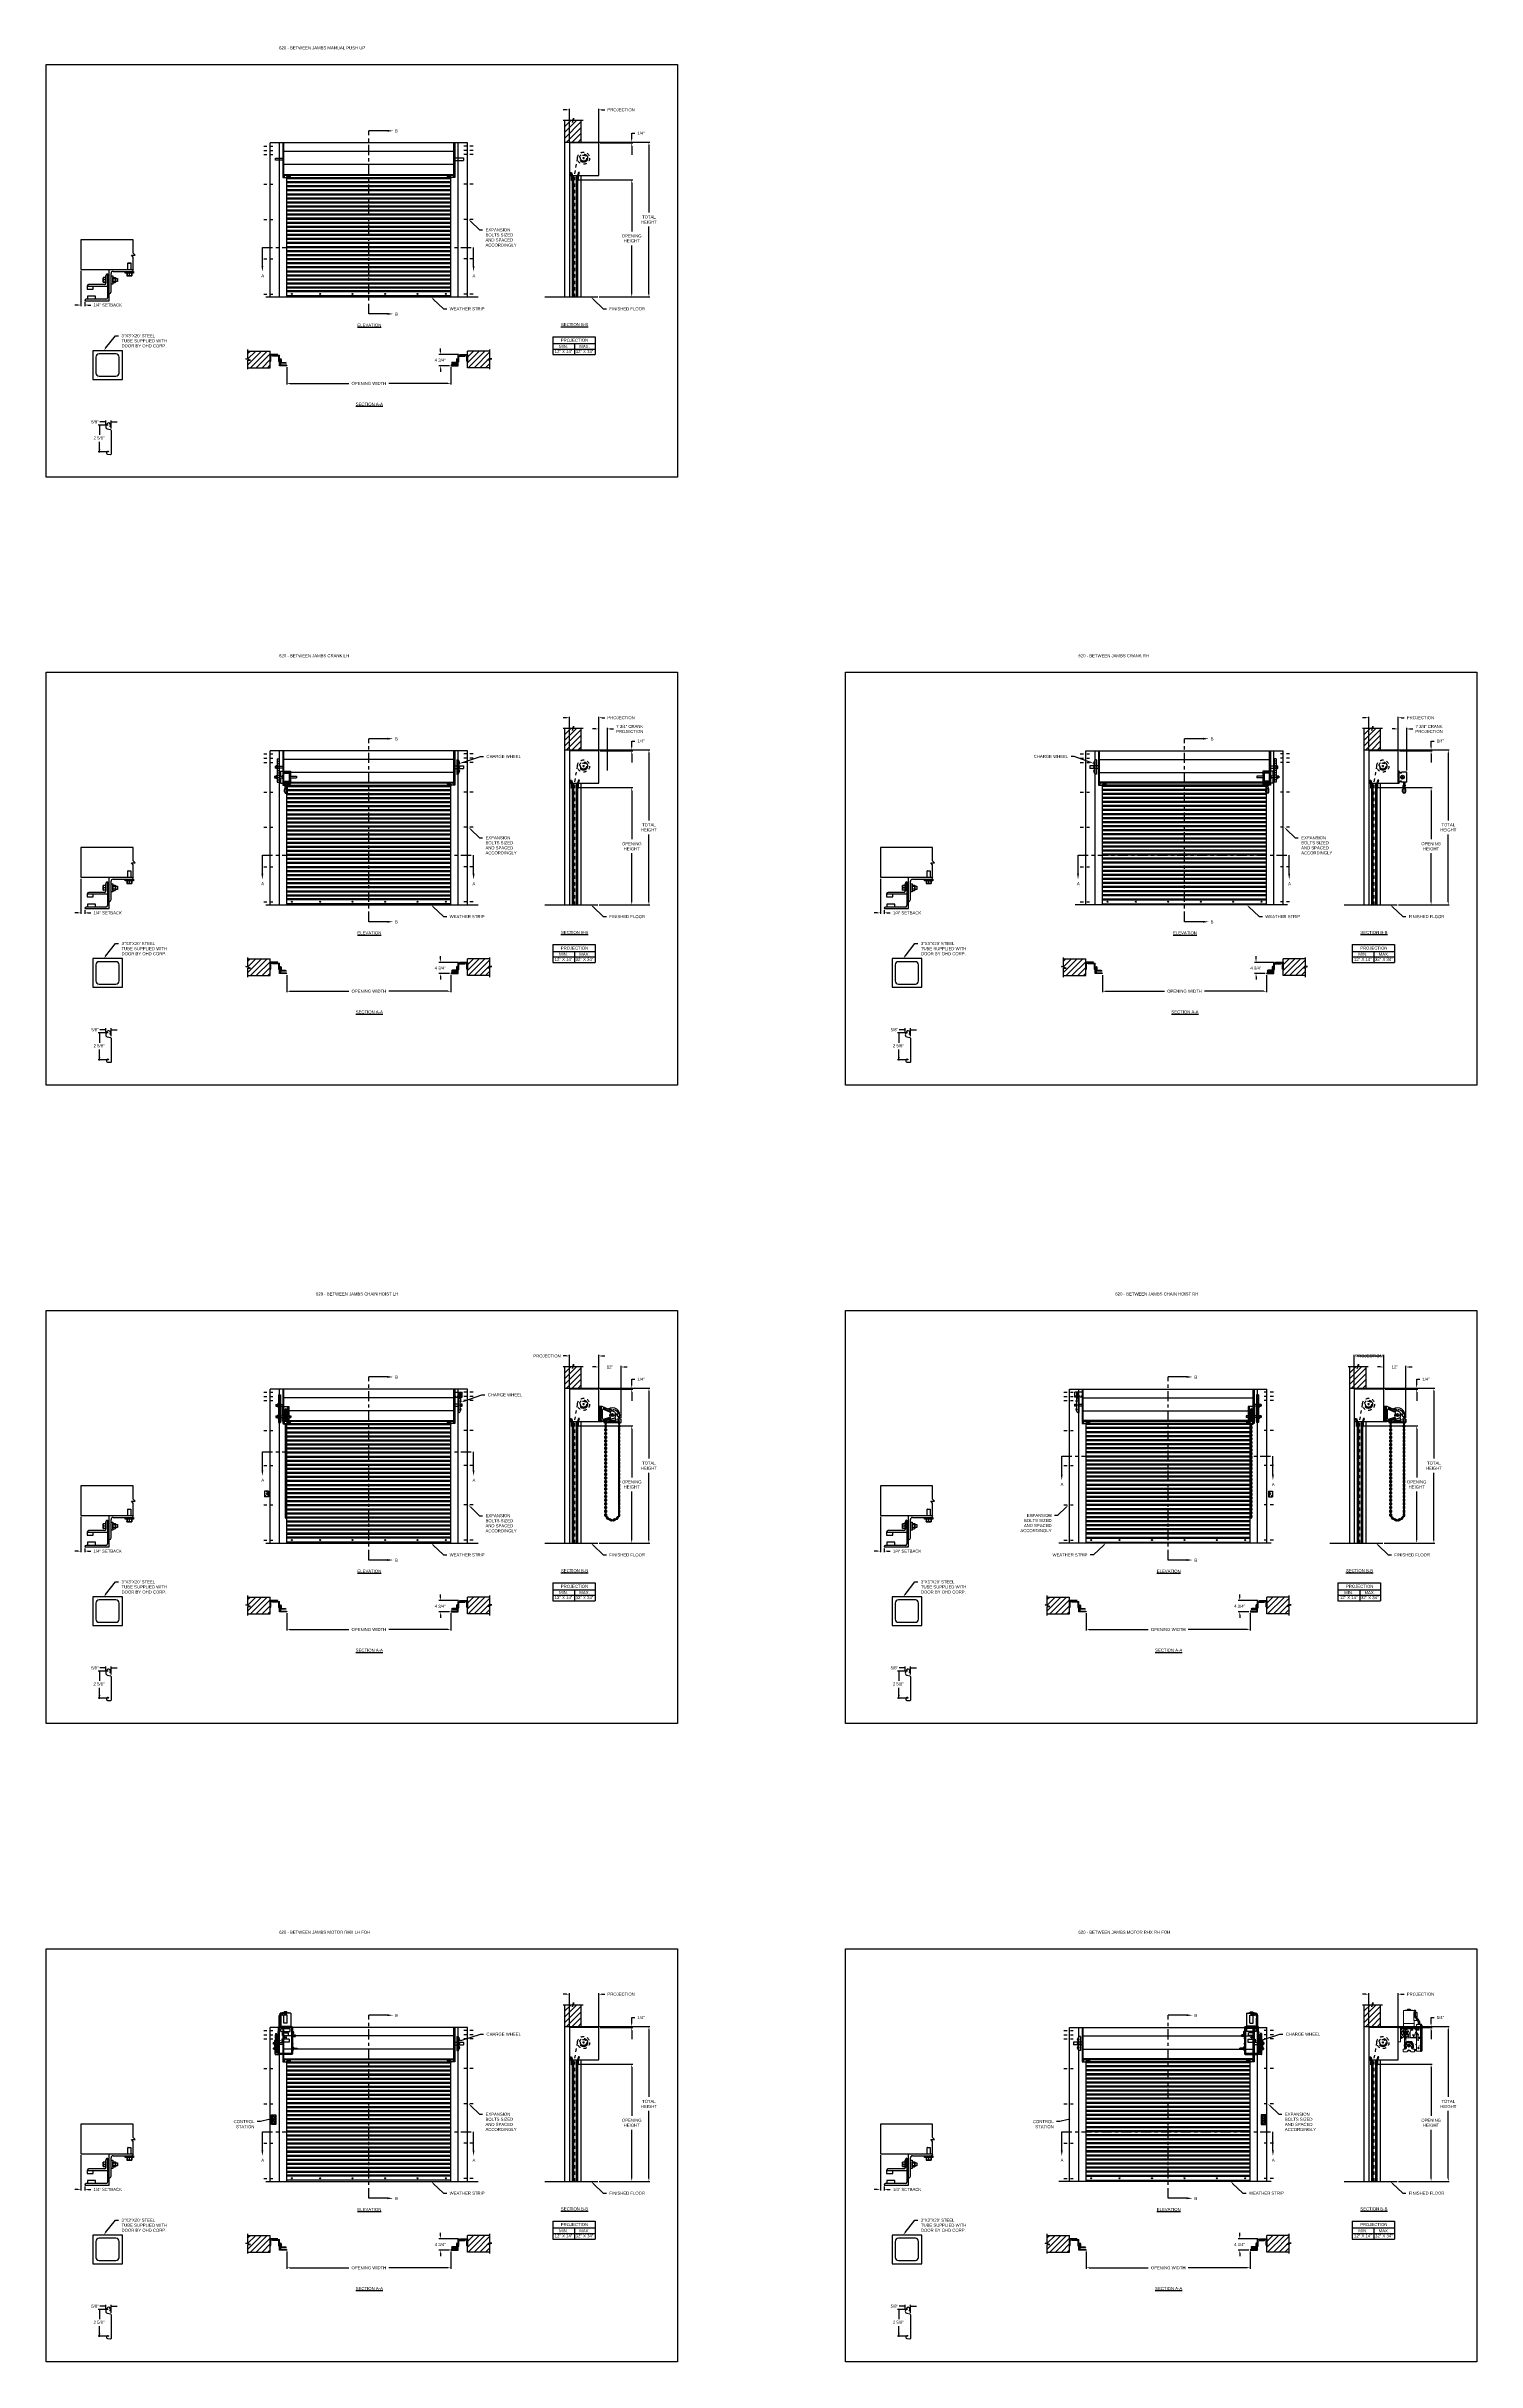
# Model space of a CAD drawing. Header units: inches. Extents: x 169.6 to 213.7, y 195.1 to 266.5.
import ezdxf
from ezdxf import colors
from ezdxf.entities.mleader import LeaderData, LeaderLine
from ezdxf.math import Vec2, Vec3

# ---------------------------------------------------------------- set-up
doc = ezdxf.new("R2010")
doc.units = ezdxf.units.IN
doc.header["$LTSCALE"] = 0.25
doc.header["$MEASUREMENT"] = 0
for name, pattern in [('CENTER', [2, 1.25, -0.25, 0.25, -0.25]), ('CENTER2', [1.125, 0.75, -0.125, 0.125, -0.125]), ('HIDDEN', [0.375, 0.25, -0.125]), ('HIDDEN2', [0.1875, 0.125, -0.0625])]:
    doc.linetypes.add(name, pattern=pattern)
for name, color, linetype in [('ANNOTATIONS', 1, 'Continuous'), ('CHAIN HOIST LH', 7, 'Continuous'), ('CRANK LH', 7, 'Continuous'), ('CRANK RH', 7, 'Continuous'), ('DETAILS', 4, 'Continuous'), ('PUSH UP', 7, 'Continuous'), ('RHX LH F.O.H.', 7, 'Continuous'), ('RHX RH F.O.H.', 7, 'Continuous'), ('SECTION CUTS', 6, 'CENTER')]:
    doc.layers.add(name, color=color, linetype=linetype)
doc.styles.add('ARIAL', font='arial.ttf', dxfattribs={"height": 0.09375})
doc.styles.get("Standard").update_dxf_attribs({"font": 'romans.shx'})
doc.dimstyles.new('ARIAL', dxfattribs={"dimtxt": 0.09375, "dimasz": 0.09375, "dimexe": 0.03125, "dimexo": 0.046875, "dimgap": 0.09, "dimtad": 0, "dimtih": 1, "dimtoh": 1, "dimdec": 4, "dimzin": 0, "dimdsep": 46, "dimlunit": 4, "dimtxsty": 'ARIAL', "dimcen": 0.09, "dimadec": 0, "dimazin": 0, "dimtfac": 1, "dimtdec": 4, "dimtix": 1, "dimtofl": 0, "dimtmove": 0, "dimatfit": 3, "dimfxl": 0.18, "dimfrac": 2, "dimtolj": 1, "dimtzin": 0, "dimarcsym": 0})
doc.dimstyles.new('STANDARD$0', dxfattribs={"dimtxt": 0.09375, "dimasz": 0.09375, "dimexe": 0.03125, "dimexo": 0.046875, "dimgap": 0.09, "dimtad": 0, "dimtih": 1, "dimtoh": 1, "dimdec": 4, "dimzin": 0, "dimdsep": 46, "dimtxsty": 'ARIAL', "dimcen": 0.09, "dimadec": 0, "dimazin": 0, "dimtfac": 1, "dimtdec": 4, "dimtofl": 0, "dimtmove": 0, "dimatfit": 1, "dimfxl": 1, "dimtolj": 1, "dimtzin": 0, "dimarcsym": 0})
pattern_1 = [(45, (-19.06376, -0.2492), (-0.08838835, 0.08838835), [])]
pattern_2 = [(45, (-19.06376, -18.99941), (-0.08838835, 0.08838835), [])]
pattern_3 = [(45, (6.10181, -18.99941), (-0.08838835, 0.08838835), [])]
pattern_4 = [(45, (-19.06376, -38.68773), (-0.08838835, 0.08838835), [])]
pattern_5 = [(45, (5.59953, -38.68773), (-0.08838835, 0.08838835), [])]
pattern_6 = [(45, (-19.06376, -58.37604), (-0.08838835, 0.08838835), [])]
pattern_7 = [(45, (5.59953, -58.37604), (-0.08838835, 0.08838835), [])]

# ---------------------------------------------------------------- blocks, each defined once
blk = doc.blocks.new('*D3')
at = {"layer": 'ANNOTATIONS', "color": 0, "lineweight": -2, "transparency": 16777216}
for p, q in [((170.659, 259.565), (170.659, 258.481)), ((170.774, 258.596), (170.774, 258.481)), ((170.565, 258.512), (170.472, 258.512)), ((170.868, 258.512), (170.962, 258.512))]:
    blk.add_line(p, q, dxfattribs=at)
at = {"layer": 'ANNOTATIONS', "color": 0, "transparency": 16777216}
for points in [[(170.565, 258.527), (170.565, 258.496), (170.659, 258.512)], [(170.868, 258.527), (170.868, 258.496), (170.774, 258.512)]]:
    blk.add_solid(points, dxfattribs=at)
at = {"layer": 'defpoints', "color": 0, "transparency": 16777216}
for p in [(170.659, 259.612), (170.774, 258.643), (170.774, 258.512)]:
    blk.add_point(p, dxfattribs=at)
at = {"layer": 'ANNOTATIONS', "color": 0, "transparency": 16777216, "insert": (171.483, 258.512), "char_height": 0.09375, "attachment_point": 5, "style": 'ARIAL'}
blk.add_mtext('\\A1;1/4" SETBACK', dxfattribs=at)
blk = doc.blocks.new('*D9')
at = {"layer": 'ANNOTATIONS', "color": 0, "lineweight": -2, "transparency": 16777216}
for p, q in [((187.652, 263.632), (187.652, 263.813)), ((187.652, 263.813), (187.745, 263.813)), ((186.142, 263.538), (187.683, 263.538)), ((186.68, 263.51), (187.683, 263.51)), ((187.652, 263.416), (187.652, 263.323))]:
    blk.add_line(p, q, dxfattribs=at)
at = {"layer": 'ANNOTATIONS', "color": 0, "transparency": 16777216}
for points in [[(187.636, 263.632), (187.667, 263.632), (187.652, 263.538)], [(187.636, 263.416), (187.667, 263.416), (187.652, 263.51)]]:
    blk.add_solid(points, dxfattribs=at)
at = {"layer": 'defpoints', "color": 0, "transparency": 16777216}
for p in [(186.095, 263.538), (186.634, 263.51), (187.652, 263.538)]:
    blk.add_point(p, dxfattribs=at)
at = {"layer": 'ANNOTATIONS', "color": 0, "transparency": 16777216, "insert": (187.939, 263.813), "char_height": 0.0938, "attachment_point": 5, "style": 'ARIAL'}
blk.add_mtext('\\A1;1/4"', dxfattribs=at)
blk = doc.blocks.new('*D8')
at = {"layer": 'ANNOTATIONS', "color": 0, "lineweight": -2, "transparency": 16777216}
for p, q in [((181.748, 257.08), (181.748, 257.174)), ((182.305, 256.986), (181.701, 256.986)), ((182.025, 256.64), (181.701, 256.64)), ((181.748, 256.547), (181.748, 256.453))]:
    blk.add_line(p, q, dxfattribs=at)
at = {"layer": 'ANNOTATIONS', "color": 0, "transparency": 16777216}
for points in [[(181.733, 257.08), (181.764, 257.08), (181.748, 256.986)], [(181.733, 256.547), (181.764, 256.547), (181.748, 256.64)]]:
    blk.add_solid(points, dxfattribs=at)
at = {"layer": 'defpoints', "color": 0, "transparency": 16777216}
for p in [(181.748, 256.64), (182.072, 256.64), (182.352, 256.986)]:
    blk.add_point(p, dxfattribs=at)
at = {"layer": 'ANNOTATIONS', "color": 0, "transparency": 16777216, "insert": (181.742, 256.81), "char_height": 0.0938, "attachment_point": 5, "style": 'ARIAL'}
blk.add_mtext('\\A1;4 3/4"', dxfattribs=at)
blk = doc.blocks.new('*D10')
at = {"layer": 'ANNOTATIONS', "color": 0, "lineweight": -2, "transparency": 16777216}
for p, q in [((177.009, 256.594), (177.009, 256.064)), ((182.072, 256.594), (182.072, 256.064)), ((177.103, 256.095), (178.924, 256.095)), ((181.978, 256.095), (180.157, 256.095))]:
    blk.add_line(p, q, dxfattribs=at)
at = {"layer": 'ANNOTATIONS', "color": 0, "transparency": 16777216}
for points in [[(177.103, 256.11), (177.103, 256.079), (177.009, 256.095)], [(181.978, 256.11), (181.978, 256.079), (182.072, 256.095)]]:
    blk.add_solid(points, dxfattribs=at)
at = {"layer": 'defpoints', "color": 0, "transparency": 16777216}
for p in [(177.009, 256.64), (182.072, 256.64), (182.072, 256.095)]:
    blk.add_point(p, dxfattribs=at)
at = {"layer": 'ANNOTATIONS', "color": 0, "transparency": 16777216, "insert": (179.541, 256.095), "char_height": 0.09375, "attachment_point": 5, "style": 'ARIAL'}
blk.add_mtext('\\A1;OPENING WIDTH', dxfattribs=at)
blk = doc.blocks.new('*D11')
at = {"layer": 'ANNOTATIONS', "color": 0, "lineweight": -2, "transparency": 16777216}
for p, q in [((185.634, 264.533), (185.54, 264.533)), ((185.727, 263.557), (185.727, 264.564)), ((186.634, 263.557), (186.634, 264.564)), ((186.727, 264.533), (186.821, 264.533))]:
    blk.add_line(p, q, dxfattribs=at)
at = {"layer": 'ANNOTATIONS', "color": 0, "transparency": 16777216}
for points in [[(185.634, 264.548), (185.634, 264.517), (185.727, 264.533)], [(186.727, 264.548), (186.727, 264.517), (186.634, 264.533)]]:
    blk.add_solid(points, dxfattribs=at)
at = {"layer": 'defpoints', "color": 0, "transparency": 16777216}
for p in [(186.634, 264.533), (185.727, 263.51), (186.634, 263.51)]:
    blk.add_point(p, dxfattribs=at)
at = {"layer": 'ANNOTATIONS', "color": 0, "transparency": 16777216, "insert": (187.323, 264.533), "char_height": 0.09375, "attachment_point": 5, "style": 'ARIAL'}
blk.add_mtext('\\A1;PROJECTION', dxfattribs=at)
blk = doc.blocks.new('*D12')
at = {"layer": 'ANNOTATIONS', "color": 0, "lineweight": -2, "transparency": 16777216}
for p, q in [((186.142, 263.538), (188.213, 263.538)), ((188.181, 263.444), (188.181, 261.367)), ((188.181, 258.854), (188.181, 260.932)), ((186.649, 258.76), (188.213, 258.76))]:
    blk.add_line(p, q, dxfattribs=at)
at = {"layer": 'ANNOTATIONS', "color": 0, "transparency": 16777216}
for points in [[(188.166, 263.444), (188.197, 263.444), (188.181, 263.538)], [(188.166, 258.854), (188.197, 258.854), (188.181, 258.76)]]:
    blk.add_solid(points, dxfattribs=at)
at = {"layer": 'defpoints', "color": 0, "transparency": 16777216}
for p in [(186.095, 263.538), (186.602, 258.76), (188.181, 258.76)]:
    blk.add_point(p, dxfattribs=at)
at = {"layer": 'ANNOTATIONS', "color": 0, "transparency": 16777216, "insert": (188.181, 261.149), "char_height": 0.0938, "attachment_point": 5, "style": 'ARIAL'}
blk.add_mtext('\\A1;TOTAL \\PHEIGHT', dxfattribs=at)
blk = doc.blocks.new('*D13')
at = {"layer": 'ANNOTATIONS', "color": 0, "lineweight": -2, "transparency": 16777216}
for p, q in [((185.945, 262.374), (187.683, 262.374)), ((187.652, 262.281), (187.652, 260.785)), ((187.652, 258.854), (187.652, 260.35)), ((186.649, 258.76), (187.683, 258.76))]:
    blk.add_line(p, q, dxfattribs=at)
at = {"layer": 'ANNOTATIONS', "color": 0, "transparency": 16777216}
for points in [[(187.636, 262.281), (187.667, 262.281), (187.652, 262.374)], [(187.636, 258.854), (187.667, 258.854), (187.652, 258.76)]]:
    blk.add_solid(points, dxfattribs=at)
at = {"layer": 'defpoints', "color": 0, "transparency": 16777216}
for p in [(185.898, 262.374), (187.652, 262.374), (186.602, 258.76)]:
    blk.add_point(p, dxfattribs=at)
at = {"layer": 'ANNOTATIONS', "color": 0, "transparency": 16777216, "insert": (187.652, 260.567), "char_height": 0.09375, "attachment_point": 5, "style": 'ARIAL'}
blk.add_mtext('\\A1;OPENING\\PHEIGHT', dxfattribs=at)
blk = doc.blocks.new('*D14')
at = {"layer": 'ANNOTATIONS', "color": 0, "lineweight": -2, "transparency": 16777216}
for p, q in [((170.659, 240.815), (170.659, 239.73)), ((170.565, 239.762), (170.472, 239.762)), ((170.774, 239.846), (170.774, 239.73)), ((170.868, 239.762), (170.962, 239.762))]:
    blk.add_line(p, q, dxfattribs=at)
at = {"layer": 'ANNOTATIONS', "color": 0, "transparency": 16777216}
for points in [[(170.565, 239.777), (170.565, 239.746), (170.659, 239.762)], [(170.868, 239.777), (170.868, 239.746), (170.774, 239.762)]]:
    blk.add_solid(points, dxfattribs=at)
at = {"layer": 'defpoints', "color": 0, "transparency": 16777216}
for p in [(170.659, 240.862), (170.774, 239.893), (170.774, 239.762)]:
    blk.add_point(p, dxfattribs=at)
at = {"layer": 'ANNOTATIONS', "color": 0, "transparency": 16777216, "insert": (171.483, 239.762), "char_height": 0.09375, "attachment_point": 5, "style": 'ARIAL'}
blk.add_mtext('\\A1;1/4" SETBACK', dxfattribs=at)
blk = doc.blocks.new('*D20')
at = {"layer": 'ANNOTATIONS', "color": 0, "lineweight": -2, "transparency": 16777216}
for p, q in [((187.652, 244.882), (187.652, 245.063)), ((187.652, 245.063), (187.745, 245.063)), ((186.142, 244.788), (187.683, 244.788)), ((186.68, 244.76), (187.683, 244.76)), ((187.652, 244.666), (187.652, 244.572))]:
    blk.add_line(p, q, dxfattribs=at)
at = {"layer": 'ANNOTATIONS', "color": 0, "transparency": 16777216}
for points in [[(187.636, 244.882), (187.667, 244.882), (187.652, 244.788)], [(187.636, 244.666), (187.667, 244.666), (187.652, 244.76)]]:
    blk.add_solid(points, dxfattribs=at)
at = {"layer": 'defpoints', "color": 0, "transparency": 16777216}
for p in [(186.095, 244.788), (186.634, 244.76), (187.652, 244.788)]:
    blk.add_point(p, dxfattribs=at)
at = {"layer": 'ANNOTATIONS', "color": 0, "transparency": 16777216, "insert": (187.939, 245.063), "char_height": 0.0938, "attachment_point": 5, "style": 'ARIAL'}
blk.add_mtext('\\A1;1/4"', dxfattribs=at)
blk = doc.blocks.new('*D15')
at = {"layer": 'ANNOTATIONS', "color": 0, "lineweight": -2, "transparency": 16777216}
for p, q in [((182.305, 238.236), (181.701, 238.236)), ((182.025, 237.89), (181.701, 237.89)), ((181.748, 238.33), (181.748, 238.424)), ((181.748, 237.797), (181.748, 237.703))]:
    blk.add_line(p, q, dxfattribs=at)
at = {"layer": 'ANNOTATIONS', "color": 0, "transparency": 16777216}
for points in [[(181.733, 238.33), (181.764, 238.33), (181.748, 238.236)], [(181.733, 237.797), (181.764, 237.797), (181.748, 237.89)]]:
    blk.add_solid(points, dxfattribs=at)
at = {"layer": 'defpoints', "color": 0, "transparency": 16777216}
for p in [(181.748, 237.89), (182.072, 237.89), (182.352, 238.236)]:
    blk.add_point(p, dxfattribs=at)
at = {"layer": 'ANNOTATIONS', "color": 0, "transparency": 16777216, "insert": (181.742, 238.059), "char_height": 0.0938, "attachment_point": 5, "style": 'ARIAL'}
blk.add_mtext('\\A1;4 3/4"', dxfattribs=at)
blk = doc.blocks.new('*D16')
at = {"layer": 'ANNOTATIONS', "color": 0, "lineweight": -2, "transparency": 16777216}
for p, q in [((177.009, 237.843), (177.009, 237.313)), ((182.072, 237.843), (182.072, 237.313)), ((177.103, 237.345), (178.924, 237.345)), ((181.978, 237.345), (180.157, 237.345))]:
    blk.add_line(p, q, dxfattribs=at)
at = {"layer": 'ANNOTATIONS', "color": 0, "transparency": 16777216}
for points in [[(177.103, 237.36), (177.103, 237.329), (177.009, 237.345)], [(181.978, 237.36), (181.978, 237.329), (182.072, 237.345)]]:
    blk.add_solid(points, dxfattribs=at)
at = {"layer": 'defpoints', "color": 0, "transparency": 16777216}
for p in [(177.009, 237.89), (182.072, 237.89), (182.072, 237.345)]:
    blk.add_point(p, dxfattribs=at)
at = {"layer": 'ANNOTATIONS', "color": 0, "transparency": 16777216, "insert": (179.541, 237.345), "char_height": 0.09375, "attachment_point": 5, "style": 'ARIAL'}
blk.add_mtext('\\A1;OPENING WIDTH', dxfattribs=at)
blk = doc.blocks.new('*D17')
at = {"layer": 'ANNOTATIONS', "color": 0, "lineweight": -2, "transparency": 16777216}
for p, q in [((185.634, 245.782), (185.54, 245.782)), ((185.727, 244.807), (185.727, 245.814)), ((186.634, 244.807), (186.634, 245.814)), ((186.727, 245.782), (186.821, 245.782))]:
    blk.add_line(p, q, dxfattribs=at)
at = {"layer": 'ANNOTATIONS', "color": 0, "transparency": 16777216}
for points in [[(185.634, 245.798), (185.634, 245.767), (185.727, 245.782)], [(186.727, 245.798), (186.727, 245.767), (186.634, 245.782)]]:
    blk.add_solid(points, dxfattribs=at)
at = {"layer": 'defpoints', "color": 0, "transparency": 16777216}
for p in [(186.634, 245.782), (185.727, 244.76), (186.634, 244.76)]:
    blk.add_point(p, dxfattribs=at)
at = {"layer": 'ANNOTATIONS', "color": 0, "transparency": 16777216, "insert": (187.323, 245.782), "char_height": 0.09375, "attachment_point": 5, "style": 'ARIAL'}
blk.add_mtext('\\A1;PROJECTION', dxfattribs=at)
blk = doc.blocks.new('*D18')
at = {"layer": 'ANNOTATIONS', "color": 0, "lineweight": -2, "transparency": 16777216}
for p, q in [((186.142, 244.788), (188.213, 244.788)), ((188.181, 244.694), (188.181, 242.616)), ((188.181, 240.104), (188.181, 242.182)), ((186.649, 240.01), (188.213, 240.01))]:
    blk.add_line(p, q, dxfattribs=at)
at = {"layer": 'ANNOTATIONS', "color": 0, "transparency": 16777216}
for points in [[(188.166, 244.694), (188.197, 244.694), (188.181, 244.788)], [(188.166, 240.104), (188.197, 240.104), (188.181, 240.01)]]:
    blk.add_solid(points, dxfattribs=at)
at = {"layer": 'defpoints', "color": 0, "transparency": 16777216}
for p in [(186.095, 244.788), (186.602, 240.01), (188.181, 240.01)]:
    blk.add_point(p, dxfattribs=at)
at = {"layer": 'ANNOTATIONS', "color": 0, "transparency": 16777216, "insert": (188.181, 242.399), "char_height": 0.0938, "attachment_point": 5, "style": 'ARIAL'}
blk.add_mtext('\\A1;TOTAL \\PHEIGHT', dxfattribs=at)
blk = doc.blocks.new('*D19')
at = {"layer": 'ANNOTATIONS', "color": 0, "lineweight": -2, "transparency": 16777216}
for p, q in [((185.945, 243.624), (187.683, 243.624)), ((187.652, 243.531), (187.652, 242.035)), ((187.652, 240.104), (187.652, 241.6)), ((186.649, 240.01), (187.683, 240.01))]:
    blk.add_line(p, q, dxfattribs=at)
at = {"layer": 'ANNOTATIONS', "color": 0, "transparency": 16777216}
for points in [[(187.636, 243.531), (187.667, 243.531), (187.652, 243.624)], [(187.636, 240.104), (187.667, 240.104), (187.652, 240.01)]]:
    blk.add_solid(points, dxfattribs=at)
at = {"layer": 'defpoints', "color": 0, "transparency": 16777216}
for p in [(185.898, 243.624), (187.652, 243.624), (186.602, 240.01)]:
    blk.add_point(p, dxfattribs=at)
at = {"layer": 'ANNOTATIONS', "color": 0, "transparency": 16777216, "insert": (187.652, 241.817), "char_height": 0.09375, "attachment_point": 5, "style": 'ARIAL'}
blk.add_mtext('\\A1;OPENING\\PHEIGHT', dxfattribs=at)
blk = doc.blocks.new('*D21')
at = {"layer": 'ANNOTATIONS', "color": 0, "linetype": 'Continuous', "lineweight": -2, "transparency": 16777216}
for p, q in [((186.54, 245.435), (186.446, 245.435)), ((186.634, 244.807), (186.634, 245.467)), ((186.899, 244.151), (186.899, 245.467)), ((186.993, 245.435), (187.086, 245.435))]:
    blk.add_line(p, q, dxfattribs=at)
at = {"layer": 'ANNOTATIONS', "color": 0, "linetype": 'Continuous', "transparency": 16777216}
for points in [[(186.54, 245.451), (186.54, 245.42), (186.634, 245.435)], [(186.993, 245.451), (186.993, 245.42), (186.899, 245.435)]]:
    blk.add_solid(points, dxfattribs=at)
at = {"layer": 'defpoints', "color": 0, "linetype": 'Continuous', "transparency": 16777216}
for p in [(186.899, 245.435), (186.634, 244.76), (186.899, 244.104)]:
    blk.add_point(p, dxfattribs=at)
at = {"layer": 'ANNOTATIONS', "color": 0, "linetype": 'Continuous', "transparency": 16777216, "insert": (187.59, 245.435), "char_height": 0.09375, "attachment_point": 5, "style": 'ARIAL'}
blk.add_mtext('\\A1;7 3/4" CRANK \\PPROJECTION', dxfattribs=at)
blk = doc.blocks.new('*D22')
at = {"layer": 'ANNOTATIONS', "color": 0, "lineweight": -2, "transparency": 16777216}
for p, q in [((195.322, 240.815), (195.322, 239.73)), ((195.229, 239.762), (195.135, 239.762)), ((195.438, 239.846), (195.438, 239.73)), ((195.531, 239.762), (195.625, 239.762))]:
    blk.add_line(p, q, dxfattribs=at)
at = {"layer": 'ANNOTATIONS', "color": 0, "transparency": 16777216}
for points in [[(195.229, 239.777), (195.229, 239.746), (195.322, 239.762)], [(195.531, 239.777), (195.531, 239.746), (195.438, 239.762)]]:
    blk.add_solid(points, dxfattribs=at)
at = {"layer": 'defpoints', "color": 0, "transparency": 16777216}
for p in [(195.322, 240.862), (195.438, 239.893), (195.438, 239.762)]:
    blk.add_point(p, dxfattribs=at)
at = {"layer": 'ANNOTATIONS', "color": 0, "transparency": 16777216, "insert": (196.146, 239.762), "char_height": 0.09375, "attachment_point": 5, "style": 'ARIAL'}
blk.add_mtext('\\A1;1/4" SETBACK', dxfattribs=at)
blk = doc.blocks.new('*D23')
at = {"layer": 'ANNOTATIONS', "color": 0, "lineweight": -2, "transparency": 16777216}
for p, q in [((212.315, 244.882), (212.315, 245.063)), ((212.315, 245.063), (212.409, 245.063)), ((210.805, 244.788), (212.346, 244.788)), ((211.344, 244.76), (212.346, 244.76)), ((212.315, 244.666), (212.315, 244.572))]:
    blk.add_line(p, q, dxfattribs=at)
at = {"layer": 'ANNOTATIONS', "color": 0, "transparency": 16777216}
for points in [[(212.299, 244.882), (212.331, 244.882), (212.315, 244.788)], [(212.299, 244.666), (212.331, 244.666), (212.315, 244.76)]]:
    blk.add_solid(points, dxfattribs=at)
at = {"layer": 'defpoints', "color": 0, "transparency": 16777216}
for p in [(210.758, 244.788), (211.297, 244.76), (212.315, 244.788)]:
    blk.add_point(p, dxfattribs=at)
at = {"layer": 'ANNOTATIONS', "color": 0, "transparency": 16777216, "insert": (212.603, 245.063), "char_height": 0.0938, "attachment_point": 5, "style": 'ARIAL'}
blk.add_mtext('\\A1;1/4"', dxfattribs=at)
blk = doc.blocks.new('*D24')
at = {"layer": 'ANNOTATIONS', "color": 0, "lineweight": -2, "transparency": 16777216}
for p, q in [((207.471, 238.236), (206.867, 238.236)), ((207.191, 237.89), (206.867, 237.89)), ((206.914, 238.33), (206.914, 238.424)), ((206.914, 237.797), (206.914, 237.703))]:
    blk.add_line(p, q, dxfattribs=at)
at = {"layer": 'ANNOTATIONS', "color": 0, "transparency": 16777216}
for points in [[(206.898, 238.33), (206.929, 238.33), (206.914, 238.236)], [(206.898, 237.797), (206.929, 237.797), (206.914, 237.89)]]:
    blk.add_solid(points, dxfattribs=at)
at = {"layer": 'defpoints', "color": 0, "transparency": 16777216}
for p in [(206.914, 237.89), (207.237, 237.89), (207.518, 238.236)]:
    blk.add_point(p, dxfattribs=at)
at = {"layer": 'ANNOTATIONS', "color": 0, "transparency": 16777216, "insert": (206.908, 238.059), "char_height": 0.0938, "attachment_point": 5, "style": 'ARIAL'}
blk.add_mtext('\\A1;4 3/4"', dxfattribs=at)
blk = doc.blocks.new('*D25')
at = {"layer": 'ANNOTATIONS', "color": 0, "lineweight": -2, "transparency": 16777216}
for p, q in [((202.175, 237.843), (202.175, 237.313)), ((207.237, 237.843), (207.237, 237.313)), ((202.269, 237.345), (204.09, 237.345)), ((207.144, 237.345), (205.323, 237.345))]:
    blk.add_line(p, q, dxfattribs=at)
at = {"layer": 'ANNOTATIONS', "color": 0, "transparency": 16777216}
for points in [[(202.269, 237.36), (202.269, 237.329), (202.175, 237.345)], [(207.144, 237.36), (207.144, 237.329), (207.237, 237.345)]]:
    blk.add_solid(points, dxfattribs=at)
at = {"layer": 'defpoints', "color": 0, "transparency": 16777216}
for p in [(202.175, 237.89), (207.237, 237.89), (207.237, 237.345)]:
    blk.add_point(p, dxfattribs=at)
at = {"layer": 'ANNOTATIONS', "color": 0, "transparency": 16777216, "insert": (204.706, 237.345), "char_height": 0.09375, "attachment_point": 5, "style": 'ARIAL'}
blk.add_mtext('\\A1;OPENING WIDTH', dxfattribs=at)
blk = doc.blocks.new('*D26')
at = {"layer": 'ANNOTATIONS', "color": 0, "lineweight": -2, "transparency": 16777216}
for p, q in [((210.297, 245.782), (210.203, 245.782)), ((210.391, 244.807), (210.391, 245.814)), ((211.297, 244.807), (211.297, 245.814)), ((211.391, 245.782), (211.484, 245.782))]:
    blk.add_line(p, q, dxfattribs=at)
at = {"layer": 'ANNOTATIONS', "color": 0, "transparency": 16777216}
for points in [[(210.297, 245.798), (210.297, 245.767), (210.391, 245.782)], [(211.391, 245.798), (211.391, 245.767), (211.297, 245.782)]]:
    blk.add_solid(points, dxfattribs=at)
at = {"layer": 'defpoints', "color": 0, "transparency": 16777216}
for p in [(211.297, 245.782), (210.391, 244.76), (211.297, 244.76)]:
    blk.add_point(p, dxfattribs=at)
at = {"layer": 'ANNOTATIONS', "color": 0, "transparency": 16777216, "insert": (211.986, 245.782), "char_height": 0.09375, "attachment_point": 5, "style": 'ARIAL'}
blk.add_mtext('\\A1;PROJECTION', dxfattribs=at)
blk = doc.blocks.new('*D27')
at = {"layer": 'ANNOTATIONS', "color": 0, "lineweight": -2, "transparency": 16777216}
for p, q in [((210.805, 244.788), (212.876, 244.788)), ((212.845, 244.694), (212.845, 242.616)), ((212.845, 240.104), (212.845, 242.182)), ((211.312, 240.01), (212.876, 240.01))]:
    blk.add_line(p, q, dxfattribs=at)
at = {"layer": 'ANNOTATIONS', "color": 0, "transparency": 16777216}
for points in [[(212.829, 244.694), (212.86, 244.694), (212.845, 244.788)], [(212.829, 240.104), (212.86, 240.104), (212.845, 240.01)]]:
    blk.add_solid(points, dxfattribs=at)
at = {"layer": 'defpoints', "color": 0, "transparency": 16777216}
for p in [(210.758, 244.788), (211.266, 240.01), (212.845, 240.01)]:
    blk.add_point(p, dxfattribs=at)
at = {"layer": 'ANNOTATIONS', "color": 0, "transparency": 16777216, "insert": (212.845, 242.399), "char_height": 0.0938, "attachment_point": 5, "style": 'ARIAL'}
blk.add_mtext('\\A1;TOTAL \\PHEIGHT', dxfattribs=at)
blk = doc.blocks.new('*D28')
at = {"layer": 'ANNOTATIONS', "color": 0, "lineweight": -2, "transparency": 16777216}
for p, q in [((210.608, 243.624), (212.346, 243.624)), ((212.315, 243.531), (212.315, 242.035)), ((212.315, 240.104), (212.315, 241.6)), ((211.312, 240.01), (212.346, 240.01))]:
    blk.add_line(p, q, dxfattribs=at)
at = {"layer": 'ANNOTATIONS', "color": 0, "transparency": 16777216}
for points in [[(212.299, 243.531), (212.331, 243.531), (212.315, 243.624)], [(212.299, 240.104), (212.331, 240.104), (212.315, 240.01)]]:
    blk.add_solid(points, dxfattribs=at)
at = {"layer": 'defpoints', "color": 0, "transparency": 16777216}
for p in [(210.561, 243.624), (212.315, 243.624), (211.266, 240.01)]:
    blk.add_point(p, dxfattribs=at)
at = {"layer": 'ANNOTATIONS', "color": 0, "transparency": 16777216, "insert": (212.315, 241.817), "char_height": 0.09375, "attachment_point": 5, "style": 'ARIAL'}
blk.add_mtext('\\A1;OPENING\\PHEIGHT', dxfattribs=at)
blk = doc.blocks.new('*D29')
at = {"layer": 'ANNOTATIONS', "color": 0, "linetype": 'Continuous', "lineweight": -2, "transparency": 16777216}
for p, q in [((211.203, 245.435), (211.109, 245.435)), ((211.297, 244.807), (211.297, 245.467)), ((211.562, 244.151), (211.562, 245.467)), ((211.656, 245.435), (211.75, 245.435))]:
    blk.add_line(p, q, dxfattribs=at)
at = {"layer": 'ANNOTATIONS', "color": 0, "linetype": 'Continuous', "transparency": 16777216}
for points in [[(211.203, 245.451), (211.203, 245.42), (211.297, 245.435)], [(211.656, 245.451), (211.656, 245.42), (211.562, 245.435)]]:
    blk.add_solid(points, dxfattribs=at)
at = {"layer": 'defpoints', "color": 0, "linetype": 'Continuous', "transparency": 16777216}
for p in [(211.562, 245.435), (211.297, 244.76), (211.562, 244.104)]:
    blk.add_point(p, dxfattribs=at)
at = {"layer": 'ANNOTATIONS', "color": 0, "linetype": 'Continuous', "transparency": 16777216, "insert": (212.253, 245.435), "char_height": 0.09375, "attachment_point": 5, "style": 'ARIAL'}
blk.add_mtext('\\A1;7 3/4" CRANK \\PPROJECTION', dxfattribs=at)
blk = doc.blocks.new('*D36')
at = {"layer": 'ANNOTATIONS', "color": 0, "lineweight": -2, "transparency": 16777216}
for p, q in [((170.659, 221.127), (170.659, 220.042)), ((170.565, 220.073), (170.472, 220.073)), ((170.774, 220.158), (170.774, 220.042)), ((170.868, 220.073), (170.962, 220.073))]:
    blk.add_line(p, q, dxfattribs=at)
at = {"layer": 'ANNOTATIONS', "color": 0, "transparency": 16777216}
for points in [[(170.565, 220.089), (170.565, 220.058), (170.659, 220.073)], [(170.868, 220.089), (170.868, 220.058), (170.774, 220.073)]]:
    blk.add_solid(points, dxfattribs=at)
at = {"layer": 'defpoints', "color": 0, "transparency": 16777216}
for p in [(170.659, 221.174), (170.774, 220.205), (170.774, 220.073)]:
    blk.add_point(p, dxfattribs=at)
at = {"layer": 'ANNOTATIONS', "color": 0, "transparency": 16777216, "insert": (171.483, 220.073), "char_height": 0.09375, "attachment_point": 5, "style": 'ARIAL'}
blk.add_mtext('\\A1;1/4" SETBACK', dxfattribs=at)
blk = doc.blocks.new('*D35')
at = {"layer": 'ANNOTATIONS', "color": 0, "lineweight": -2, "transparency": 16777216}
for p, q in [((186.142, 225.1), (187.683, 225.1)), ((186.68, 225.072), (187.683, 225.072)), ((187.652, 225.193), (187.652, 225.374)), ((187.652, 225.374), (187.745, 225.374)), ((187.652, 224.978), (187.652, 224.884))]:
    blk.add_line(p, q, dxfattribs=at)
at = {"layer": 'ANNOTATIONS', "color": 0, "transparency": 16777216}
for points in [[(187.636, 225.193), (187.667, 225.193), (187.652, 225.1)], [(187.636, 224.978), (187.667, 224.978), (187.652, 225.072)]]:
    blk.add_solid(points, dxfattribs=at)
at = {"layer": 'defpoints', "color": 0, "transparency": 16777216}
for p in [(186.095, 225.1), (186.634, 225.072), (187.652, 225.1)]:
    blk.add_point(p, dxfattribs=at)
at = {"layer": 'ANNOTATIONS', "color": 0, "transparency": 16777216, "insert": (187.939, 225.374), "char_height": 0.0938, "attachment_point": 5, "style": 'ARIAL'}
blk.add_mtext('\\A1;1/4"', dxfattribs=at)
blk = doc.blocks.new('*D30')
at = {"layer": 'ANNOTATIONS', "color": 0, "lineweight": -2, "transparency": 16777216}
for p, q in [((181.748, 218.642), (181.748, 218.735)), ((182.305, 218.548), (181.701, 218.548)), ((182.025, 218.202), (181.701, 218.202)), ((181.748, 218.108), (181.748, 218.014))]:
    blk.add_line(p, q, dxfattribs=at)
at = {"layer": 'ANNOTATIONS', "color": 0, "transparency": 16777216}
for points in [[(181.733, 218.642), (181.764, 218.642), (181.748, 218.548)], [(181.733, 218.108), (181.764, 218.108), (181.748, 218.202)]]:
    blk.add_solid(points, dxfattribs=at)
at = {"layer": 'defpoints', "color": 0, "transparency": 16777216}
for p in [(181.748, 218.202), (182.072, 218.202), (182.352, 218.548)]:
    blk.add_point(p, dxfattribs=at)
at = {"layer": 'ANNOTATIONS', "color": 0, "transparency": 16777216, "insert": (181.742, 218.371), "char_height": 0.0938, "attachment_point": 5, "style": 'ARIAL'}
blk.add_mtext('\\A1;4 3/4"', dxfattribs=at)
blk = doc.blocks.new('*D31')
at = {"layer": 'ANNOTATIONS', "color": 0, "lineweight": -2, "transparency": 16777216}
for p, q in [((177.009, 218.155), (177.009, 217.625)), ((182.072, 218.155), (182.072, 217.625)), ((177.103, 217.656), (178.924, 217.656)), ((181.978, 217.656), (180.157, 217.656))]:
    blk.add_line(p, q, dxfattribs=at)
at = {"layer": 'ANNOTATIONS', "color": 0, "transparency": 16777216}
for points in [[(177.103, 217.672), (177.103, 217.641), (177.009, 217.656)], [(181.978, 217.672), (181.978, 217.641), (182.072, 217.656)]]:
    blk.add_solid(points, dxfattribs=at)
at = {"layer": 'defpoints', "color": 0, "transparency": 16777216}
for p in [(177.009, 218.202), (182.072, 218.202), (182.072, 217.656)]:
    blk.add_point(p, dxfattribs=at)
at = {"layer": 'ANNOTATIONS', "color": 0, "transparency": 16777216, "insert": (179.541, 217.656), "char_height": 0.09375, "attachment_point": 5, "style": 'ARIAL'}
blk.add_mtext('\\A1;OPENING WIDTH', dxfattribs=at)
blk = doc.blocks.new('*D32')
at = {"layer": 'ANNOTATIONS', "color": 0, "lineweight": -2, "transparency": 16777216}
for p, q in [((185.634, 226.094), (185.54, 226.094)), ((185.727, 225.119), (185.727, 226.125)), ((186.634, 225.119), (186.634, 226.125)), ((186.727, 226.094), (186.821, 226.094))]:
    blk.add_line(p, q, dxfattribs=at)
at = {"layer": 'ANNOTATIONS', "color": 0, "transparency": 16777216}
for points in [[(185.634, 226.11), (185.634, 226.078), (185.727, 226.094)], [(186.727, 226.11), (186.727, 226.078), (186.634, 226.094)]]:
    blk.add_solid(points, dxfattribs=at)
at = {"layer": 'defpoints', "color": 0, "transparency": 16777216}
for p in [(186.634, 226.094), (185.727, 225.072), (186.634, 225.072)]:
    blk.add_point(p, dxfattribs=at)
at = {"layer": 'ANNOTATIONS', "color": 0, "transparency": 16777216, "insert": (185.038, 226.094), "char_height": 0.09375, "attachment_point": 5, "style": 'ARIAL'}
blk.add_mtext('\\A1;PROJECTION', dxfattribs=at)
blk = doc.blocks.new('*D33')
at = {"layer": 'ANNOTATIONS', "color": 0, "lineweight": -2, "transparency": 16777216}
for p, q in [((186.142, 225.1), (188.213, 225.1)), ((188.181, 225.006), (188.181, 222.928)), ((188.181, 220.415), (188.181, 222.493)), ((186.649, 220.322), (188.213, 220.322))]:
    blk.add_line(p, q, dxfattribs=at)
at = {"layer": 'ANNOTATIONS', "color": 0, "transparency": 16777216}
for points in [[(188.166, 225.006), (188.197, 225.006), (188.181, 225.1)], [(188.166, 220.415), (188.197, 220.415), (188.181, 220.322)]]:
    blk.add_solid(points, dxfattribs=at)
at = {"layer": 'defpoints', "color": 0, "transparency": 16777216}
for p in [(186.095, 225.1), (186.602, 220.322), (188.181, 220.322)]:
    blk.add_point(p, dxfattribs=at)
at = {"layer": 'ANNOTATIONS', "color": 0, "transparency": 16777216, "insert": (188.181, 222.711), "char_height": 0.0938, "attachment_point": 5, "style": 'ARIAL'}
blk.add_mtext('\\A1;TOTAL \\PHEIGHT', dxfattribs=at)
blk = doc.blocks.new('*D34')
at = {"layer": 'ANNOTATIONS', "color": 0, "lineweight": -2, "transparency": 16777216}
for p, q in [((185.945, 223.936), (187.683, 223.936)), ((187.652, 223.842), (187.652, 222.346)), ((187.652, 220.415), (187.652, 221.911)), ((186.649, 220.322), (187.683, 220.322))]:
    blk.add_line(p, q, dxfattribs=at)
at = {"layer": 'ANNOTATIONS', "color": 0, "transparency": 16777216}
for points in [[(187.636, 223.842), (187.667, 223.842), (187.652, 223.936)], [(187.636, 220.415), (187.667, 220.415), (187.652, 220.322)]]:
    blk.add_solid(points, dxfattribs=at)
at = {"layer": 'defpoints', "color": 0, "transparency": 16777216}
for p in [(185.898, 223.936), (187.652, 223.936), (186.602, 220.322)]:
    blk.add_point(p, dxfattribs=at)
at = {"layer": 'ANNOTATIONS', "color": 0, "transparency": 16777216, "insert": (187.652, 222.129), "char_height": 0.09375, "attachment_point": 5, "style": 'ARIAL'}
blk.add_mtext('\\A1;OPENING\\PHEIGHT', dxfattribs=at)
blk = doc.blocks.new('*D38')
at = {"layer": 'ANNOTATIONS', "color": 0, "lineweight": -2, "transparency": 16777216}
for p, q in [((195.322, 221.127), (195.322, 220.042)), ((195.229, 220.073), (195.135, 220.073)), ((195.438, 220.158), (195.438, 220.042)), ((195.531, 220.073), (195.625, 220.073))]:
    blk.add_line(p, q, dxfattribs=at)
at = {"layer": 'ANNOTATIONS', "color": 0, "transparency": 16777216}
for points in [[(195.229, 220.089), (195.229, 220.058), (195.322, 220.073)], [(195.531, 220.089), (195.531, 220.058), (195.438, 220.073)]]:
    blk.add_solid(points, dxfattribs=at)
at = {"layer": 'defpoints', "color": 0, "transparency": 16777216}
for p in [(195.322, 221.174), (195.438, 220.205), (195.438, 220.073)]:
    blk.add_point(p, dxfattribs=at)
at = {"layer": 'ANNOTATIONS', "color": 0, "transparency": 16777216, "insert": (196.146, 220.073), "char_height": 0.09375, "attachment_point": 5, "style": 'ARIAL'}
blk.add_mtext('\\A1;1/4" SETBACK', dxfattribs=at)
blk = doc.blocks.new('*D37')
at = {"layer": 'ANNOTATIONS', "color": 0, "lineweight": -2, "transparency": 16777216}
for p, q in [((210.36, 225.1), (211.901, 225.1)), ((210.899, 225.072), (211.901, 225.072)), ((211.87, 225.193), (211.87, 225.374)), ((211.87, 225.374), (211.964, 225.374)), ((211.87, 224.978), (211.87, 224.884))]:
    blk.add_line(p, q, dxfattribs=at)
at = {"layer": 'ANNOTATIONS', "color": 0, "transparency": 16777216}
for points in [[(211.854, 225.193), (211.886, 225.193), (211.87, 225.1)], [(211.854, 224.978), (211.886, 224.978), (211.87, 225.072)]]:
    blk.add_solid(points, dxfattribs=at)
at = {"layer": 'defpoints', "color": 0, "transparency": 16777216}
for p in [(210.313, 225.1), (210.852, 225.072), (211.87, 225.1)]:
    blk.add_point(p, dxfattribs=at)
at = {"layer": 'ANNOTATIONS', "color": 0, "transparency": 16777216, "insert": (212.158, 225.374), "char_height": 0.0938, "attachment_point": 5, "style": 'ARIAL'}
blk.add_mtext('\\A1;1/4"', dxfattribs=at)
blk = doc.blocks.new('*D39')
at = {"layer": 'ANNOTATIONS', "color": 0, "lineweight": -2, "transparency": 16777216}
for p, q in [((206.412, 218.642), (206.412, 218.735)), ((206.969, 218.548), (206.365, 218.548)), ((206.688, 218.202), (206.365, 218.202)), ((206.412, 218.108), (206.412, 218.014))]:
    blk.add_line(p, q, dxfattribs=at)
at = {"layer": 'ANNOTATIONS', "color": 0, "transparency": 16777216}
for points in [[(206.396, 218.642), (206.427, 218.642), (206.412, 218.548)], [(206.396, 218.108), (206.427, 218.108), (206.412, 218.202)]]:
    blk.add_solid(points, dxfattribs=at)
at = {"layer": 'defpoints', "color": 0, "transparency": 16777216}
for p in [(206.412, 218.202), (206.735, 218.202), (207.016, 218.548)]:
    blk.add_point(p, dxfattribs=at)
at = {"layer": 'ANNOTATIONS', "color": 0, "transparency": 16777216, "insert": (206.405, 218.371), "char_height": 0.0938, "attachment_point": 5, "style": 'ARIAL'}
blk.add_mtext('\\A1;4 3/4"', dxfattribs=at)
blk = doc.blocks.new('*D40')
at = {"layer": 'ANNOTATIONS', "color": 0, "lineweight": -2, "transparency": 16777216}
for p, q in [((201.673, 218.155), (201.673, 217.625)), ((206.735, 218.155), (206.735, 217.625)), ((201.766, 217.656), (203.588, 217.656)), ((206.641, 217.656), (204.82, 217.656))]:
    blk.add_line(p, q, dxfattribs=at)
at = {"layer": 'ANNOTATIONS', "color": 0, "transparency": 16777216}
for points in [[(201.766, 217.672), (201.766, 217.641), (201.673, 217.656)], [(206.641, 217.672), (206.641, 217.641), (206.735, 217.656)]]:
    blk.add_solid(points, dxfattribs=at)
at = {"layer": 'defpoints', "color": 0, "transparency": 16777216}
for p in [(201.673, 218.202), (206.735, 218.202), (206.735, 217.656)]:
    blk.add_point(p, dxfattribs=at)
at = {"layer": 'ANNOTATIONS', "color": 0, "transparency": 16777216, "insert": (204.204, 217.656), "char_height": 0.09375, "attachment_point": 5, "style": 'ARIAL'}
blk.add_mtext('\\A1;OPENING WIDTH', dxfattribs=at)
blk = doc.blocks.new('*D41')
at = {"layer": 'ANNOTATIONS', "color": 0, "lineweight": -2, "transparency": 16777216}
for p, q in [((209.946, 225.119), (209.946, 226.125)), ((210.039, 226.094), (210.758, 226.094)), ((210.852, 225.119), (210.852, 226.125))]:
    blk.add_line(p, q, dxfattribs=at)
at = {"layer": 'ANNOTATIONS', "color": 0, "transparency": 16777216}
for points in [[(210.039, 226.11), (210.039, 226.078), (209.946, 226.094)], [(210.758, 226.11), (210.758, 226.078), (210.852, 226.094)]]:
    blk.add_solid(points, dxfattribs=at)
at = {"layer": 'defpoints', "color": 0, "transparency": 16777216}
for p in [(210.852, 226.094), (209.946, 225.072), (210.852, 225.072)]:
    blk.add_point(p, dxfattribs=at)
at = {"layer": 'ANNOTATIONS', "color": 0, "transparency": 16777216, "insert": (210.399, 226.094), "char_height": 0.09375, "attachment_point": 5, "style": 'ARIAL'}
blk.add_mtext('\\A1;PROJECTION', dxfattribs=at)
blk = doc.blocks.new('*D42')
at = {"layer": 'ANNOTATIONS', "color": 0, "lineweight": -2, "transparency": 16777216}
for p, q in [((210.36, 225.1), (212.431, 225.1)), ((212.4, 225.006), (212.4, 222.928)), ((212.4, 220.415), (212.4, 222.493)), ((210.868, 220.322), (212.431, 220.322))]:
    blk.add_line(p, q, dxfattribs=at)
at = {"layer": 'ANNOTATIONS', "color": 0, "transparency": 16777216}
for points in [[(212.384, 225.006), (212.416, 225.006), (212.4, 225.1)], [(212.384, 220.415), (212.416, 220.415), (212.4, 220.322)]]:
    blk.add_solid(points, dxfattribs=at)
at = {"layer": 'defpoints', "color": 0, "transparency": 16777216}
for p in [(210.313, 225.1), (210.821, 220.322), (212.4, 220.322)]:
    blk.add_point(p, dxfattribs=at)
at = {"layer": 'ANNOTATIONS', "color": 0, "transparency": 16777216, "insert": (212.4, 222.711), "char_height": 0.0938, "attachment_point": 5, "style": 'ARIAL'}
blk.add_mtext('\\A1;TOTAL \\PHEIGHT', dxfattribs=at)
blk = doc.blocks.new('*D43')
at = {"layer": 'ANNOTATIONS', "color": 0, "lineweight": -2, "transparency": 16777216}
for p, q in [((210.163, 223.936), (211.901, 223.936)), ((211.87, 223.842), (211.87, 222.346)), ((211.87, 220.415), (211.87, 221.911)), ((210.868, 220.322), (211.901, 220.322))]:
    blk.add_line(p, q, dxfattribs=at)
at = {"layer": 'ANNOTATIONS', "color": 0, "transparency": 16777216}
for points in [[(211.854, 223.842), (211.886, 223.842), (211.87, 223.936)], [(211.854, 220.415), (211.886, 220.415), (211.87, 220.322)]]:
    blk.add_solid(points, dxfattribs=at)
at = {"layer": 'defpoints', "color": 0, "transparency": 16777216}
for p in [(210.116, 223.936), (211.87, 223.936), (210.821, 220.322)]:
    blk.add_point(p, dxfattribs=at)
at = {"layer": 'ANNOTATIONS', "color": 0, "transparency": 16777216, "insert": (211.87, 222.129), "char_height": 0.09375, "attachment_point": 5, "style": 'ARIAL'}
blk.add_mtext('\\A1;OPENING\\PHEIGHT', dxfattribs=at)
blk = doc.blocks.new('*D50')
at = {"layer": 'ANNOTATIONS', "color": 0, "lineweight": -2, "transparency": 16777216}
for p, q in [((170.659, 201.438), (170.659, 200.354)), ((170.565, 200.385), (170.472, 200.385)), ((170.774, 200.47), (170.774, 200.354)), ((170.868, 200.385), (170.962, 200.385))]:
    blk.add_line(p, q, dxfattribs=at)
at = {"layer": 'ANNOTATIONS', "color": 0, "transparency": 16777216}
for points in [[(170.565, 200.401), (170.565, 200.369), (170.659, 200.385)], [(170.868, 200.401), (170.868, 200.369), (170.774, 200.385)]]:
    blk.add_solid(points, dxfattribs=at)
at = {"layer": 'defpoints', "color": 0, "transparency": 16777216}
for p in [(170.659, 201.485), (170.774, 200.516), (170.774, 200.385)]:
    blk.add_point(p, dxfattribs=at)
at = {"layer": 'ANNOTATIONS', "color": 0, "transparency": 16777216, "insert": (171.483, 200.385), "char_height": 0.09375, "attachment_point": 5, "style": 'ARIAL'}
blk.add_mtext('\\A1;1/4" SETBACK', dxfattribs=at)
blk = doc.blocks.new('*D44')
at = {"layer": 'ANNOTATIONS', "color": 0, "lineweight": -2, "transparency": 16777216}
for p, q in [((186.142, 205.411), (187.683, 205.411)), ((186.68, 205.383), (187.683, 205.383)), ((187.652, 205.505), (187.652, 205.686)), ((187.652, 205.686), (187.745, 205.686)), ((187.652, 205.29), (187.652, 205.196))]:
    blk.add_line(p, q, dxfattribs=at)
at = {"layer": 'ANNOTATIONS', "color": 0, "transparency": 16777216}
for points in [[(187.636, 205.505), (187.667, 205.505), (187.652, 205.411)], [(187.636, 205.29), (187.667, 205.29), (187.652, 205.383)]]:
    blk.add_solid(points, dxfattribs=at)
at = {"layer": 'defpoints', "color": 0, "transparency": 16777216}
for p in [(186.095, 205.411), (186.634, 205.383), (187.652, 205.411)]:
    blk.add_point(p, dxfattribs=at)
at = {"layer": 'ANNOTATIONS', "color": 0, "transparency": 16777216, "insert": (187.939, 205.686), "char_height": 0.0938, "attachment_point": 5, "style": 'ARIAL'}
blk.add_mtext('\\A1;1/4"', dxfattribs=at)
blk = doc.blocks.new('*D45')
at = {"layer": 'ANNOTATIONS', "color": 0, "lineweight": -2, "transparency": 16777216}
for p, q in [((182.305, 198.86), (181.701, 198.86)), ((181.748, 198.953), (181.748, 199.047)), ((182.025, 198.514), (181.701, 198.514)), ((181.748, 198.42), (181.748, 198.326))]:
    blk.add_line(p, q, dxfattribs=at)
at = {"layer": 'ANNOTATIONS', "color": 0, "transparency": 16777216}
for points in [[(181.733, 198.953), (181.764, 198.953), (181.748, 198.86)], [(181.733, 198.42), (181.764, 198.42), (181.748, 198.514)]]:
    blk.add_solid(points, dxfattribs=at)
at = {"layer": 'defpoints', "color": 0, "transparency": 16777216}
for p in [(182.352, 198.86), (181.748, 198.514), (182.072, 198.514)]:
    blk.add_point(p, dxfattribs=at)
at = {"layer": 'ANNOTATIONS', "color": 0, "transparency": 16777216, "insert": (181.742, 198.683), "char_height": 0.0938, "attachment_point": 5, "style": 'ARIAL'}
blk.add_mtext('\\A1;4 3/4"', dxfattribs=at)
blk = doc.blocks.new('*D46')
at = {"layer": 'ANNOTATIONS', "color": 0, "lineweight": -2, "transparency": 16777216}
for p, q in [((177.009, 198.467), (177.009, 197.937)), ((177.103, 197.968), (178.924, 197.968)), ((181.978, 197.968), (180.157, 197.968)), ((182.072, 198.467), (182.072, 197.937))]:
    blk.add_line(p, q, dxfattribs=at)
at = {"layer": 'ANNOTATIONS', "color": 0, "transparency": 16777216}
for points in [[(177.103, 197.984), (177.103, 197.952), (177.009, 197.968)], [(181.978, 197.984), (181.978, 197.952), (182.072, 197.968)]]:
    blk.add_solid(points, dxfattribs=at)
at = {"layer": 'defpoints', "color": 0, "transparency": 16777216}
for p in [(177.009, 198.514), (182.072, 198.514), (182.072, 197.968)]:
    blk.add_point(p, dxfattribs=at)
at = {"layer": 'ANNOTATIONS', "color": 0, "transparency": 16777216, "insert": (179.541, 197.968), "char_height": 0.09375, "attachment_point": 5, "style": 'ARIAL'}
blk.add_mtext('\\A1;OPENING WIDTH', dxfattribs=at)
blk = doc.blocks.new('*D47')
at = {"layer": 'ANNOTATIONS', "color": 0, "lineweight": -2, "transparency": 16777216}
for p, q in [((185.727, 205.43), (185.727, 206.437)), ((186.634, 205.43), (186.634, 206.437)), ((185.634, 206.406), (185.54, 206.406)), ((186.727, 206.406), (186.821, 206.406))]:
    blk.add_line(p, q, dxfattribs=at)
at = {"layer": 'ANNOTATIONS', "color": 0, "transparency": 16777216}
for points in [[(185.634, 206.421), (185.634, 206.39), (185.727, 206.406)], [(186.727, 206.421), (186.727, 206.39), (186.634, 206.406)]]:
    blk.add_solid(points, dxfattribs=at)
at = {"layer": 'defpoints', "color": 0, "transparency": 16777216}
for p in [(186.634, 206.406), (185.727, 205.383), (186.634, 205.383)]:
    blk.add_point(p, dxfattribs=at)
at = {"layer": 'ANNOTATIONS', "color": 0, "transparency": 16777216, "insert": (187.323, 206.406), "char_height": 0.09375, "attachment_point": 5, "style": 'ARIAL'}
blk.add_mtext('\\A1;PROJECTION', dxfattribs=at)
blk = doc.blocks.new('*D48')
at = {"layer": 'ANNOTATIONS', "color": 0, "lineweight": -2, "transparency": 16777216}
for p, q in [((186.142, 205.411), (188.213, 205.411)), ((188.181, 205.318), (188.181, 203.24)), ((188.181, 200.727), (188.181, 202.805)), ((186.649, 200.633), (188.213, 200.633))]:
    blk.add_line(p, q, dxfattribs=at)
at = {"layer": 'ANNOTATIONS', "color": 0, "transparency": 16777216}
for points in [[(188.166, 205.318), (188.197, 205.318), (188.181, 205.411)], [(188.166, 200.727), (188.197, 200.727), (188.181, 200.633)]]:
    blk.add_solid(points, dxfattribs=at)
at = {"layer": 'defpoints', "color": 0, "transparency": 16777216}
for p in [(186.095, 205.411), (186.602, 200.633), (188.181, 200.633)]:
    blk.add_point(p, dxfattribs=at)
at = {"layer": 'ANNOTATIONS', "color": 0, "transparency": 16777216, "insert": (188.181, 203.022), "char_height": 0.0938, "attachment_point": 5, "style": 'ARIAL'}
blk.add_mtext('\\A1;TOTAL \\PHEIGHT', dxfattribs=at)
blk = doc.blocks.new('*D49')
at = {"layer": 'ANNOTATIONS', "color": 0, "lineweight": -2, "transparency": 16777216}
for p, q in [((185.945, 204.248), (187.683, 204.248)), ((187.652, 204.154), (187.652, 202.658)), ((187.652, 200.727), (187.652, 202.223)), ((186.649, 200.633), (187.683, 200.633))]:
    blk.add_line(p, q, dxfattribs=at)
at = {"layer": 'ANNOTATIONS', "color": 0, "transparency": 16777216}
for points in [[(187.636, 204.154), (187.667, 204.154), (187.652, 204.248)], [(187.636, 200.727), (187.667, 200.727), (187.652, 200.633)]]:
    blk.add_solid(points, dxfattribs=at)
at = {"layer": 'defpoints', "color": 0, "transparency": 16777216}
for p in [(185.898, 204.248), (187.652, 204.248), (186.602, 200.633)]:
    blk.add_point(p, dxfattribs=at)
at = {"layer": 'ANNOTATIONS', "color": 0, "transparency": 16777216, "insert": (187.652, 202.44), "char_height": 0.09375, "attachment_point": 5, "style": 'ARIAL'}
blk.add_mtext('\\A1;OPENING\\PHEIGHT', dxfattribs=at)
blk = doc.blocks.new('*D56')
at = {"layer": 'ANNOTATIONS', "color": 0, "lineweight": -2, "transparency": 16777216}
for p, q in [((195.322, 201.438), (195.322, 200.354)), ((195.229, 200.385), (195.135, 200.385)), ((195.438, 200.47), (195.438, 200.354)), ((195.531, 200.385), (195.625, 200.385))]:
    blk.add_line(p, q, dxfattribs=at)
at = {"layer": 'ANNOTATIONS', "color": 0, "transparency": 16777216}
for points in [[(195.229, 200.401), (195.229, 200.369), (195.322, 200.385)], [(195.531, 200.401), (195.531, 200.369), (195.438, 200.385)]]:
    blk.add_solid(points, dxfattribs=at)
at = {"layer": 'defpoints', "color": 0, "transparency": 16777216}
for p in [(195.322, 201.485), (195.438, 200.516), (195.438, 200.385)]:
    blk.add_point(p, dxfattribs=at)
at = {"layer": 'ANNOTATIONS', "color": 0, "transparency": 16777216, "insert": (196.146, 200.385), "char_height": 0.09375, "attachment_point": 5, "style": 'ARIAL'}
blk.add_mtext('\\A1;1/4" SETBACK', dxfattribs=at)
blk = doc.blocks.new('*D57')
at = {"layer": 'ANNOTATIONS', "color": 0, "lineweight": -2, "transparency": 16777216}
for p, q in [((210.805, 205.411), (212.346, 205.411)), ((211.344, 205.383), (212.346, 205.383)), ((212.315, 205.505), (212.315, 205.686)), ((212.315, 205.686), (212.409, 205.686)), ((212.315, 205.29), (212.315, 205.196))]:
    blk.add_line(p, q, dxfattribs=at)
at = {"layer": 'ANNOTATIONS', "color": 0, "transparency": 16777216}
for points in [[(212.299, 205.505), (212.331, 205.505), (212.315, 205.411)], [(212.299, 205.29), (212.331, 205.29), (212.315, 205.383)]]:
    blk.add_solid(points, dxfattribs=at)
at = {"layer": 'defpoints', "color": 0, "transparency": 16777216}
for p in [(210.758, 205.411), (211.297, 205.383), (212.315, 205.411)]:
    blk.add_point(p, dxfattribs=at)
at = {"layer": 'ANNOTATIONS', "color": 0, "transparency": 16777216, "insert": (212.603, 205.686), "char_height": 0.0938, "attachment_point": 5, "style": 'ARIAL'}
blk.add_mtext('\\A1;1/4"', dxfattribs=at)
blk = doc.blocks.new('*D51')
at = {"layer": 'ANNOTATIONS', "color": 0, "lineweight": -2, "transparency": 16777216}
for p, q in [((206.969, 198.86), (206.365, 198.86)), ((206.412, 198.953), (206.412, 199.047)), ((206.688, 198.514), (206.365, 198.514)), ((206.412, 198.42), (206.412, 198.326))]:
    blk.add_line(p, q, dxfattribs=at)
at = {"layer": 'ANNOTATIONS', "color": 0, "transparency": 16777216}
for points in [[(206.396, 198.953), (206.427, 198.953), (206.412, 198.86)], [(206.396, 198.42), (206.427, 198.42), (206.412, 198.514)]]:
    blk.add_solid(points, dxfattribs=at)
at = {"layer": 'defpoints', "color": 0, "transparency": 16777216}
for p in [(207.016, 198.86), (206.412, 198.514), (206.735, 198.514)]:
    blk.add_point(p, dxfattribs=at)
at = {"layer": 'ANNOTATIONS', "color": 0, "transparency": 16777216, "insert": (206.405, 198.683), "char_height": 0.0938, "attachment_point": 5, "style": 'ARIAL'}
blk.add_mtext('\\A1;4 3/4"', dxfattribs=at)
blk = doc.blocks.new('*D52')
at = {"layer": 'ANNOTATIONS', "color": 0, "lineweight": -2, "transparency": 16777216}
for p, q in [((201.673, 198.467), (201.673, 197.937)), ((201.766, 197.968), (203.588, 197.968)), ((206.641, 197.968), (204.82, 197.968)), ((206.735, 198.467), (206.735, 197.937))]:
    blk.add_line(p, q, dxfattribs=at)
at = {"layer": 'ANNOTATIONS', "color": 0, "transparency": 16777216}
for points in [[(201.766, 197.984), (201.766, 197.952), (201.673, 197.968)], [(206.641, 197.984), (206.641, 197.952), (206.735, 197.968)]]:
    blk.add_solid(points, dxfattribs=at)
at = {"layer": 'defpoints', "color": 0, "transparency": 16777216}
for p in [(201.673, 198.514), (206.735, 198.514), (206.735, 197.968)]:
    blk.add_point(p, dxfattribs=at)
at = {"layer": 'ANNOTATIONS', "color": 0, "transparency": 16777216, "insert": (204.204, 197.968), "char_height": 0.09375, "attachment_point": 5, "style": 'ARIAL'}
blk.add_mtext('\\A1;OPENING WIDTH', dxfattribs=at)
blk = doc.blocks.new('*D53')
at = {"layer": 'ANNOTATIONS', "color": 0, "lineweight": -2, "transparency": 16777216}
for p, q in [((210.391, 205.43), (210.391, 206.437)), ((211.297, 205.43), (211.297, 206.437)), ((210.297, 206.406), (210.203, 206.406)), ((211.391, 206.406), (211.484, 206.406))]:
    blk.add_line(p, q, dxfattribs=at)
at = {"layer": 'ANNOTATIONS', "color": 0, "transparency": 16777216}
for points in [[(210.297, 206.421), (210.297, 206.39), (210.391, 206.406)], [(211.391, 206.421), (211.391, 206.39), (211.297, 206.406)]]:
    blk.add_solid(points, dxfattribs=at)
at = {"layer": 'defpoints', "color": 0, "transparency": 16777216}
for p in [(211.297, 206.406), (210.391, 205.383), (211.297, 205.383)]:
    blk.add_point(p, dxfattribs=at)
at = {"layer": 'ANNOTATIONS', "color": 0, "transparency": 16777216, "insert": (211.986, 206.406), "char_height": 0.09375, "attachment_point": 5, "style": 'ARIAL'}
blk.add_mtext('\\A1;PROJECTION', dxfattribs=at)
blk = doc.blocks.new('*D54')
at = {"layer": 'ANNOTATIONS', "color": 0, "lineweight": -2, "transparency": 16777216}
for p, q in [((210.805, 205.411), (212.876, 205.411)), ((212.845, 205.318), (212.845, 203.24)), ((212.845, 200.727), (212.845, 202.805)), ((211.312, 200.633), (212.876, 200.633))]:
    blk.add_line(p, q, dxfattribs=at)
at = {"layer": 'ANNOTATIONS', "color": 0, "transparency": 16777216}
for points in [[(212.829, 205.318), (212.86, 205.318), (212.845, 205.411)], [(212.829, 200.727), (212.86, 200.727), (212.845, 200.633)]]:
    blk.add_solid(points, dxfattribs=at)
at = {"layer": 'defpoints', "color": 0, "transparency": 16777216}
for p in [(210.758, 205.411), (211.266, 200.633), (212.845, 200.633)]:
    blk.add_point(p, dxfattribs=at)
at = {"layer": 'ANNOTATIONS', "color": 0, "transparency": 16777216, "insert": (212.845, 203.022), "char_height": 0.0938, "attachment_point": 5, "style": 'ARIAL'}
blk.add_mtext('\\A1;TOTAL \\PHEIGHT', dxfattribs=at)
blk = doc.blocks.new('*D55')
at = {"layer": 'ANNOTATIONS', "color": 0, "lineweight": -2, "transparency": 16777216}
for p, q in [((210.608, 204.248), (212.346, 204.248)), ((212.315, 204.154), (212.315, 202.658)), ((212.315, 200.727), (212.315, 202.223)), ((211.312, 200.633), (212.346, 200.633))]:
    blk.add_line(p, q, dxfattribs=at)
at = {"layer": 'ANNOTATIONS', "color": 0, "transparency": 16777216}
for points in [[(212.299, 204.154), (212.331, 204.154), (212.315, 204.248)], [(212.299, 200.727), (212.331, 200.727), (212.315, 200.633)]]:
    blk.add_solid(points, dxfattribs=at)
at = {"layer": 'defpoints', "color": 0, "transparency": 16777216}
for p in [(210.561, 204.248), (212.315, 204.248), (211.266, 200.633)]:
    blk.add_point(p, dxfattribs=at)
at = {"layer": 'ANNOTATIONS', "color": 0, "transparency": 16777216, "insert": (212.315, 202.44), "char_height": 0.09375, "attachment_point": 5, "style": 'ARIAL'}
blk.add_mtext('\\A1;OPENING\\PHEIGHT', dxfattribs=at)
blk = doc.blocks.new('*D58')
at = {"layer": 'ANNOTATIONS', "color": 0, "lineweight": -2, "transparency": 16777216}
for p, q in [((210.758, 225.754), (210.664, 225.754)), ((210.852, 225.669), (210.852, 225.785)), ((211.539, 224.188), (211.539, 225.785)), ((211.633, 225.754), (211.727, 225.754))]:
    blk.add_line(p, q, dxfattribs=at)
at = {"layer": 'ANNOTATIONS', "color": 0, "transparency": 16777216}
for points in [[(210.758, 225.769), (210.758, 225.738), (210.852, 225.754)], [(211.633, 225.769), (211.633, 225.738), (211.539, 225.754)]]:
    blk.add_solid(points, dxfattribs=at)
at = {"layer": 'defpoints', "color": 0, "transparency": 16777216}
for p in [(211.539, 225.754), (210.852, 225.622), (211.539, 224.141)]:
    blk.add_point(p, dxfattribs=at)
at = {"layer": 'ANNOTATIONS', "color": 0, "transparency": 16777216, "insert": (211.196, 225.754), "char_height": 0.0938, "attachment_point": 5, "style": 'ARIAL'}
blk.add_mtext('\\A1;12"', dxfattribs=at)
blk = doc.blocks.new('*D59')
at = {"layer": 'ANNOTATIONS', "color": 0, "lineweight": -2, "transparency": 16777216}
for p, q in [((186.54, 225.754), (186.446, 225.754)), ((186.634, 225.669), (186.634, 225.785)), ((187.321, 224.188), (187.321, 225.785)), ((187.415, 225.754), (187.509, 225.754))]:
    blk.add_line(p, q, dxfattribs=at)
at = {"layer": 'ANNOTATIONS', "color": 0, "transparency": 16777216}
for points in [[(186.54, 225.769), (186.54, 225.738), (186.634, 225.754)], [(187.415, 225.769), (187.415, 225.738), (187.321, 225.754)]]:
    blk.add_solid(points, dxfattribs=at)
at = {"layer": 'defpoints', "color": 0, "transparency": 16777216}
for p in [(187.321, 225.754), (186.634, 225.622), (187.321, 224.141)]:
    blk.add_point(p, dxfattribs=at)
at = {"layer": 'ANNOTATIONS', "color": 0, "transparency": 16777216, "insert": (186.977, 225.754), "char_height": 0.0938, "attachment_point": 5, "style": 'ARIAL'}
blk.add_mtext('\\A1;12"', dxfattribs=at)

msp = doc.modelspace()

# ---------------------------------------------------------------- hatches: boundary and pattern name
at = {"layer": 'CHAIN HOIST LH', "linetype": 'Continuous'}
h = msp.add_hatch(dxfattribs=at)
h.set_pattern_fill('ANSI31', color=256, style=0)
h.set_pattern_definition([(45, (-19.06376, -39.17975), (-0.088388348, 0.088388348), [])])
h.paths.add_polyline_path([(186.09507, 226.36676), (186.09507, 225.77104), (185.85858, 225.77104), (185.85858, 225.8357), (185.82016, 225.70234), (185.82016, 225.77104), (185.57945, 225.77104), (185.57945, 226.55105)])
h.paths.add_polyline_path([(185.57945, 226.55105), (185.57945, 225.09963), (186.09507, 225.09963), (186.09507, 226.35299), (186.09507, 226.36676)])
h = msp.add_hatch(dxfattribs=at)
h.set_pattern_fill('ANSI31', color=256, style=0)
h.set_pattern_definition([(45, (5.15465, -39.17975), (-0.088388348, 0.088388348), [])])
h.paths.add_polyline_path([(210.31348, 226.36676), (210.31348, 225.77104), (210.07699, 225.77104), (210.07699, 225.8357), (210.03857, 225.70234), (210.03857, 225.77104), (209.79786, 225.77104), (209.79786, 226.55105)])
h.paths.add_polyline_path([(209.79786, 226.55105), (209.79786, 225.09963), (210.31348, 225.09963), (210.31348, 226.35299), (210.31348, 226.36676)])
at = {"layer": 'CHAIN HOIST LH'}
h = msp.add_hatch(dxfattribs=at)
h.set_pattern_fill('ANSI31', color=256, style=0)
h.set_pattern_definition(pattern_4)
h.paths.add_polyline_path([(176.49639, 218.65474), (175.80889, 218.65474), (175.80889, 218.41754), (175.74478, 218.41754), (175.88685, 218.37063), (175.80889, 218.37063), (175.80889, 218.13911), (176.49639, 218.13911), (176.49639, 218.30162)])
h = msp.add_hatch(dxfattribs=at)
h.set_pattern_fill('ANSI31', color=256, style=0)
h.set_pattern_definition(pattern_4)
h.paths.add_polyline_path([(183.33644, 218.41754), (183.27233, 218.41754), (183.27233, 218.65474), (182.58483, 218.65474), (182.58483, 218.13911), (182.60301, 218.13911), (183.27233, 218.13911), (183.27233, 218.37063), (183.19437, 218.37063)])
h = msp.add_hatch(dxfattribs=at)
h.set_pattern_fill('ANSI31', color=256, style=0)
h.set_pattern_definition(pattern_5)
h.paths.add_polyline_path([(201.15968, 218.65474), (200.47218, 218.65474), (200.47218, 218.41754), (200.40807, 218.41754), (200.55014, 218.37063), (200.47218, 218.37063), (200.47218, 218.13911), (201.15968, 218.13911), (201.15968, 218.30162)])
h = msp.add_hatch(dxfattribs=at)
h.set_pattern_fill('ANSI31', color=256, style=0)
h.set_pattern_definition(pattern_5)
h.paths.add_polyline_path([(207.99973, 218.41754), (207.93562, 218.41754), (207.93562, 218.65474), (207.24812, 218.65474), (207.24812, 218.13911), (207.2663, 218.13911), (207.93562, 218.13911), (207.93562, 218.37063), (207.85766, 218.37063)])
at = {"layer": 'CRANK LH', "linetype": 'Continuous'}
h = msp.add_hatch(dxfattribs=at)
h.set_pattern_fill('ANSI31', color=256, style=0)
h.set_pattern_definition([(45, (-19.06376, -19.49144), (-0.088388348, 0.088388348), [])])
h.paths.add_polyline_path([(186.09507, 246.05507), (186.09507, 245.45935), (185.85858, 245.45935), (185.85858, 245.52401), (185.82016, 245.39065), (185.82016, 245.45935), (185.57945, 245.45935), (185.57945, 246.23936)])
h.paths.add_polyline_path([(185.57945, 246.23936), (185.57945, 244.78794), (186.09507, 244.78794), (186.09507, 246.0413), (186.09507, 246.05507)])
at = {"layer": 'CRANK LH'}
h = msp.add_hatch(dxfattribs=at)
h.set_pattern_fill('ANSI31', color=256, style=0)
h.set_pattern_definition(pattern_2)
h.paths.add_polyline_path([(176.49639, 238.34305), (175.80889, 238.34305), (175.80889, 238.10585), (175.74478, 238.10585), (175.88685, 238.05895), (175.80889, 238.05895), (175.80889, 237.82743), (176.49639, 237.82743), (176.49639, 237.98993)])
h = msp.add_hatch(dxfattribs=at)
h.set_pattern_fill('ANSI31', color=256, style=0)
h.set_pattern_definition(pattern_2)
h.paths.add_polyline_path([(183.33644, 238.10585), (183.27233, 238.10585), (183.27233, 238.34305), (182.58483, 238.34305), (182.58483, 237.82743), (182.60301, 237.82743), (183.27233, 237.82743), (183.27233, 238.05895), (183.19437, 238.05895)])
at = {"layer": 'CRANK RH', "linetype": 'Continuous'}
h = msp.add_hatch(dxfattribs=at)
h.set_pattern_fill('ANSI31', color=256, style=0)
h.set_pattern_definition([(45, (5.59953, -19.49144), (-0.088388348, 0.088388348), [])])
h.paths.add_polyline_path([(210.75836, 246.05507), (210.75836, 245.45935), (210.52187, 245.45935), (210.52187, 245.52401), (210.48345, 245.39065), (210.48345, 245.45935), (210.24274, 245.45935), (210.24274, 246.23936)])
h.paths.add_polyline_path([(210.24274, 246.23936), (210.24274, 244.78794), (210.75836, 244.78794), (210.75836, 246.0413), (210.75836, 246.05507)])
at = {"layer": 'CRANK RH'}
h = msp.add_hatch(dxfattribs=at)
h.set_pattern_fill('ANSI31', color=256, style=0)
h.set_pattern_definition(pattern_3)
h.paths.add_polyline_path([(201.66196, 238.34305), (200.97446, 238.34305), (200.97446, 238.10585), (200.91036, 238.10585), (201.05243, 238.05895), (200.97446, 238.05895), (200.97446, 237.82743), (201.66196, 237.82743), (201.66196, 237.98993)])
h = msp.add_hatch(dxfattribs=at)
h.set_pattern_fill('ANSI31', color=256, style=0)
h.set_pattern_definition(pattern_3)
h.paths.add_polyline_path([(208.50201, 238.10585), (208.43791, 238.10585), (208.43791, 238.34305), (207.75041, 238.34305), (207.75041, 237.82743), (207.76858, 237.82743), (208.43791, 237.82743), (208.43791, 238.05895), (208.35994, 238.05895)])
at = {"layer": 'PUSH UP', "linetype": 'Continuous'}
h = msp.add_hatch(dxfattribs=at)
h.set_pattern_fill('ANSI31', color=256, style=0)
h.set_pattern_definition([(45, (-19.06376, -0.74123), (-0.088388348, 0.088388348), [])])
h.paths.add_polyline_path([(186.09507, 264.80529), (186.09507, 264.20957), (185.85858, 264.20957), (185.85858, 264.27423), (185.82016, 264.14087), (185.82016, 264.20957), (185.57945, 264.20957), (185.57945, 264.98958)])
h.paths.add_polyline_path([(185.57945, 264.98958), (185.57945, 263.53816), (186.09507, 263.53816), (186.09507, 264.79152), (186.09507, 264.80529)])
at = {"layer": 'PUSH UP'}
h = msp.add_hatch(dxfattribs=at)
h.set_pattern_fill('ANSI31', color=256, style=0)
h.set_pattern_definition(pattern_1)
h.paths.add_polyline_path([(176.49639, 257.09327), (175.80889, 257.09327), (175.80889, 256.85607), (175.74478, 256.85607), (175.88685, 256.80916), (175.80889, 256.80916), (175.80889, 256.57764), (176.49639, 256.57764), (176.49639, 256.74015)])
h = msp.add_hatch(dxfattribs=at)
h.set_pattern_fill('ANSI31', color=256, style=0)
h.set_pattern_definition(pattern_1)
h.paths.add_polyline_path([(183.33644, 256.85607), (183.27233, 256.85607), (183.27233, 257.09327), (182.58483, 257.09327), (182.58483, 256.57764), (182.60301, 256.57764), (183.27233, 256.57764), (183.27233, 256.80916), (183.19437, 256.80916)])
at = {"layer": 'RHX LH F.O.H.', "linetype": 'Continuous'}
h = msp.add_hatch(dxfattribs=at)
h.set_pattern_fill('ANSI31', color=256, style=0)
h.set_pattern_definition([(45, (-19.06376, -58.86807), (-0.088388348, 0.088388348), [])])
h.paths.add_polyline_path([(186.09507, 206.67844), (186.09507, 206.08273), (185.85858, 206.08273), (185.85858, 206.14738), (185.82016, 206.01403), (185.82016, 206.08273), (185.57945, 206.08273), (185.57945, 206.86274)])
h.paths.add_polyline_path([(185.57945, 206.86274), (185.57945, 205.41132), (186.09507, 205.41132), (186.09507, 206.66468), (186.09507, 206.67844)])
at = {"layer": 'RHX LH F.O.H.'}
h = msp.add_hatch(dxfattribs=at)
h.set_pattern_fill('ANSI31', color=256, style=0)
h.set_pattern_definition(pattern_6)
h.paths.add_polyline_path([(176.49639, 198.96643), (175.80889, 198.96643), (175.80889, 198.72923), (175.74478, 198.72923), (175.88685, 198.68232), (175.80889, 198.68232), (175.80889, 198.4508), (176.49639, 198.4508), (176.49639, 198.6133)])
h = msp.add_hatch(dxfattribs=at)
h.set_pattern_fill('ANSI31', color=256, style=0)
h.set_pattern_definition(pattern_6)
h.paths.add_polyline_path([(183.33644, 198.72923), (183.27233, 198.72923), (183.27233, 198.96643), (182.58483, 198.96643), (182.58483, 198.4508), (182.60301, 198.4508), (183.27233, 198.4508), (183.27233, 198.68232), (183.19437, 198.68232)])
at = {"layer": 'RHX RH F.O.H.', "linetype": 'Continuous'}
h = msp.add_hatch(dxfattribs=at)
h.set_pattern_fill('ANSI31', color=256, style=0)
h.set_pattern_definition([(45, (5.59953, -58.86807), (-0.088388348, 0.088388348), [])])
h.paths.add_polyline_path([(210.75836, 206.67844), (210.75836, 206.08273), (210.52187, 206.08273), (210.52187, 206.14738), (210.48345, 206.01403), (210.48345, 206.08273), (210.24274, 206.08273), (210.24274, 206.86274)])
h.paths.add_polyline_path([(210.24274, 206.86274), (210.24274, 205.41132), (210.75836, 205.41132), (210.75836, 206.66468), (210.75836, 206.67844)])
at = {"layer": 'RHX RH F.O.H.'}
h = msp.add_hatch(dxfattribs=at)
h.set_pattern_fill('ANSI31', color=256, style=0)
h.set_pattern_definition(pattern_7)
h.paths.add_polyline_path([(201.15968, 198.96643), (200.47218, 198.96643), (200.47218, 198.72923), (200.40807, 198.72923), (200.55014, 198.68232), (200.47218, 198.68232), (200.47218, 198.4508), (201.15968, 198.4508), (201.15968, 198.6133)])
h = msp.add_hatch(dxfattribs=at)
h.set_pattern_fill('ANSI31', color=256, style=0)
h.set_pattern_definition(pattern_7)
h.paths.add_polyline_path([(207.99973, 198.72923), (207.93562, 198.72923), (207.93562, 198.96643), (207.24812, 198.96643), (207.24812, 198.4508), (207.2663, 198.4508), (207.93562, 198.4508), (207.93562, 198.68232), (207.85766, 198.68232)])

# ---------------------------------------------------------------- linework, layer by layer
at = {"layer": 'ANNOTATIONS'}
for p, q in [((186.10258, 263.53816), (188.17142, 263.53816)), ((186.68045, 263.51018), (187.68287, 263.51018)), ((187.65162, 263.41643), (187.65162, 263.14804)), ((185.21618, 257.53266), (185.21618, 256.98129)), ((185.21618, 257.53266), (186.52395, 257.53266)), ((185.21618, 257.32119), (186.52395, 257.32119)), ((185.21618, 257.15124), (186.52395, 257.15124)), ((185.88903, 257.32119), (185.88903, 256.98129)), ((186.52395, 257.53266), (186.52395, 256.98129)), ((185.21618, 256.98129), (186.52395, 256.98129)), ((171.49457, 254.80767), (171.18677, 254.80767)), ((171.22525, 254.80767), (171.22525, 254.50611)), ((171.22525, 253.98046), (171.22525, 254.29515)), ((171.42624, 254.90811), (171.23874, 254.90811)), ((171.42624, 254.82635), (171.42624, 254.95498)), ((171.59076, 254.708), (171.59076, 254.95498)), ((171.59076, 254.90811), (171.77826, 254.90811)), ((171.49457, 253.98046), (171.18677, 253.98046)), ((186.10258, 244.78794), (188.17142, 244.78794)), ((186.68045, 244.75996), (187.68287, 244.75996)), ((187.65162, 244.66621), (187.65162, 244.39783)), ((210.76587, 244.78794), (212.83471, 244.78794)), ((211.34374, 244.75996), (212.34616, 244.75996)), ((212.31491, 244.66621), (212.31491, 244.39783)), ((185.21618, 238.78244), (185.21618, 238.23107)), ((185.21618, 238.78244), (186.52395, 238.78244)), ((185.21618, 238.57097), (186.52395, 238.57097)), ((185.88903, 238.57097), (185.88903, 238.23107)), ((186.52395, 238.78244), (186.52395, 238.23107)), ((209.87947, 238.78244), (209.87947, 238.23107)), ((209.87947, 238.78244), (211.18724, 238.78244)), ((209.87947, 238.57097), (211.18724, 238.57097)), ((210.55232, 238.57097), (210.55232, 238.23107)), ((211.18724, 238.78244), (211.18724, 238.23107)), ((185.21618, 238.40102), (186.52395, 238.40102)), ((185.21618, 238.23107), (186.52395, 238.23107)), ((209.87947, 238.40102), (211.18724, 238.40102)), ((209.87947, 238.23107), (211.18724, 238.23107)), ((171.49457, 236.05746), (171.18677, 236.05746)), ((171.22525, 236.05746), (171.22525, 235.75589)), ((171.42624, 236.15789), (171.23874, 236.15789)), ((171.42624, 236.07614), (171.42624, 236.20477)), ((171.59076, 235.95778), (171.59076, 236.20477)), ((171.59076, 236.15789), (171.77826, 236.15789)), ((196.15786, 236.05746), (195.85006, 236.05746)), ((195.88853, 236.05746), (195.88853, 235.75589)), ((196.08953, 236.15789), (195.90203, 236.15789)), ((196.08953, 236.07614), (196.08953, 236.20477)), ((196.25405, 235.95778), (196.25405, 236.20477)), ((196.25405, 236.15789), (196.44155, 236.15789)), ((171.49457, 235.23024), (171.18677, 235.23024)), ((171.22525, 235.23024), (171.22525, 235.54493)), ((196.15786, 235.23024), (195.85006, 235.23024)), ((195.88853, 235.23024), (195.88853, 235.54493)), ((186.10258, 225.09963), (188.17142, 225.09963)), ((186.68045, 225.07165), (187.68287, 225.07165)), ((210.32099, 225.09963), (212.38983, 225.09963)), ((210.89886, 225.07165), (211.90128, 225.07165)), ((187.65162, 224.9779), (187.65162, 224.70952)), ((211.87003, 224.9779), (211.87003, 224.70952)), ((185.21618, 219.09413), (185.21618, 218.54276)), ((185.21618, 219.09413), (186.52395, 219.09413)), ((185.21618, 218.88266), (186.52395, 218.88266)), ((185.21618, 218.71271), (186.52395, 218.71271)), ((185.88903, 218.88266), (185.88903, 218.54276)), ((186.52395, 219.09413), (186.52395, 218.54276)), ((209.4421, 219.09413), (209.4421, 218.54276)), ((209.4421, 219.09413), (210.74987, 219.09413)), ((209.4421, 218.88266), (210.74987, 218.88266)), ((209.4421, 218.71271), (210.74987, 218.71271)), ((210.11496, 218.88266), (210.11496, 218.54276)), ((210.74987, 219.09413), (210.74987, 218.54276)), ((185.21618, 218.54276), (186.52395, 218.54276)), ((209.4421, 218.54276), (210.74987, 218.54276)), ((171.42624, 216.46958), (171.23874, 216.46958)), ((171.42624, 216.38783), (171.42624, 216.51645)), ((171.59076, 216.26947), (171.59076, 216.51645)), ((171.59076, 216.46958), (171.77826, 216.46958)), ((196.08953, 216.46958), (195.90203, 216.46958)), ((196.08953, 216.38783), (196.08953, 216.51645)), ((196.25405, 216.26947), (196.25405, 216.51645)), ((196.25405, 216.46958), (196.44155, 216.46958)), ((171.49457, 216.36915), (171.18677, 216.36915)), ((171.22525, 216.36915), (171.22525, 216.06758)), ((171.22525, 215.54193), (171.22525, 215.85662)), ((196.15786, 216.36915), (195.85006, 216.36915)), ((195.88853, 216.36915), (195.88853, 216.06758)), ((195.88853, 215.54193), (195.88853, 215.85662)), ((171.49457, 215.54193), (171.18677, 215.54193)), ((196.15786, 215.54193), (195.85006, 215.54193)), ((186.10258, 205.41132), (188.17142, 205.41132)), ((186.68045, 205.38334), (187.68287, 205.38334)), ((187.65162, 205.28959), (187.65162, 205.0212)), ((210.76587, 205.41132), (212.83471, 205.41132)), ((211.34374, 205.38334), (212.34616, 205.38334)), ((212.31491, 205.28959), (212.31491, 205.0212)), ((185.21618, 199.40582), (185.21618, 198.85445)), ((185.21618, 199.40582), (186.52395, 199.40582)), ((186.52395, 199.40582), (186.52395, 198.85445)), ((209.87947, 199.40582), (209.87947, 198.85445)), ((209.87947, 199.40582), (211.18724, 199.40582)), ((211.18724, 199.40582), (211.18724, 198.85445)), ((185.21618, 199.19435), (186.52395, 199.19435)), ((185.21618, 199.0244), (186.52395, 199.0244)), ((185.21618, 198.85445), (186.52395, 198.85445)), ((185.88903, 199.19435), (185.88903, 198.85445)), ((209.87947, 199.19435), (211.18724, 199.19435)), ((209.87947, 199.0244), (211.18724, 199.0244)), ((209.87947, 198.85445), (211.18724, 198.85445)), ((210.55232, 199.19435), (210.55232, 198.85445)), ((171.49457, 196.68083), (171.18677, 196.68083)), ((171.22525, 196.68083), (171.22525, 196.37927)), ((171.42624, 196.78127), (171.23874, 196.78127)), ((171.42624, 196.69951), (171.42624, 196.82814)), ((171.59076, 196.58116), (171.59076, 196.82814)), ((171.59076, 196.78127), (171.77826, 196.78127)), ((196.15786, 196.68083), (195.85006, 196.68083)), ((195.88853, 196.68083), (195.88853, 196.37927)), ((196.08953, 196.78127), (195.90203, 196.78127)), ((196.08953, 196.69951), (196.08953, 196.82814)), ((196.25405, 196.58116), (196.25405, 196.82814)), ((196.25405, 196.78127), (196.44155, 196.78127)), ((171.49457, 195.85362), (171.18677, 195.85362)), ((171.22525, 195.85362), (171.22525, 196.16831)), ((196.15786, 195.85362), (195.85006, 195.85362)), ((195.88853, 195.85362), (195.88853, 196.16831))]:
    msp.add_line(p, q, dxfattribs=at)
for p in [(171.55494, 254.77616), (171.22525, 254.05496), (171.22525, 253.98046), (171.55494, 236.02594), (196.21823, 236.02594), (171.22525, 235.30475), (171.22525, 235.23024), (195.88853, 235.30475), (195.88853, 235.23024), (171.55494, 216.33763), (196.21823, 216.33763), (171.22525, 215.61643), (171.22525, 215.54193), (195.88853, 215.61643), (195.88853, 215.54193), (171.55494, 196.64932), (196.21823, 196.64932), (171.22525, 195.92812), (171.22525, 195.85362), (195.88853, 195.92812), (195.88853, 195.85362)]:
    msp.add_point(p, dxfattribs=at)
for points in [[(187.636, 263.41643), (187.66725, 263.41643), (187.65162, 263.51018)], [(171.23697, 254.73735), (171.21352, 254.73735), (171.22525, 254.80767)], [(171.35592, 254.89639), (171.35592, 254.91983), (171.42624, 254.90811)], [(171.66108, 254.91983), (171.66108, 254.89639), (171.59076, 254.90811)], [(171.23697, 254.05078), (171.21352, 254.05078), (171.22525, 253.98046)], [(187.636, 244.66621), (187.66725, 244.66621), (187.65162, 244.75996)], [(212.29929, 244.66621), (212.33054, 244.66621), (212.31491, 244.75996)], [(171.23697, 235.98714), (171.21352, 235.98714), (171.22525, 236.05746)], [(171.35592, 236.14617), (171.35592, 236.16961), (171.42624, 236.15789)], [(171.66108, 236.16961), (171.66108, 236.14617), (171.59076, 236.15789)], [(195.90025, 235.98714), (195.87681, 235.98714), (195.88853, 236.05746)], [(196.01921, 236.14617), (196.01921, 236.16961), (196.08953, 236.15789)], [(196.32437, 236.16961), (196.32437, 236.14617), (196.25405, 236.15789)], [(171.23697, 235.30057), (171.21352, 235.30057), (171.22525, 235.23024)], [(195.90025, 235.30057), (195.87681, 235.30057), (195.88853, 235.23024)], [(187.636, 224.9779), (187.66725, 224.9779), (187.65162, 225.07165)], [(211.85441, 224.9779), (211.88566, 224.9779), (211.87003, 225.07165)], [(171.35592, 216.45786), (171.35592, 216.4813), (171.42624, 216.46958)], [(171.66108, 216.4813), (171.66108, 216.45786), (171.59076, 216.46958)], [(196.01921, 216.45786), (196.01921, 216.4813), (196.08953, 216.46958)], [(196.32437, 216.4813), (196.32437, 216.45786), (196.25405, 216.46958)], [(171.23697, 216.29882), (171.21352, 216.29882), (171.22525, 216.36915)], [(195.90025, 216.29882), (195.87681, 216.29882), (195.88853, 216.36915)], [(171.23697, 215.61225), (171.21352, 215.61225), (171.22525, 215.54193)], [(195.90025, 215.61225), (195.87681, 215.61225), (195.88853, 215.54193)], [(187.636, 205.28959), (187.66725, 205.28959), (187.65162, 205.38334)], [(212.29929, 205.28959), (212.33054, 205.28959), (212.31491, 205.38334)], [(171.23697, 196.61051), (171.21352, 196.61051), (171.22525, 196.68083)], [(171.35592, 196.76955), (171.35592, 196.79299), (171.42624, 196.78127)], [(171.66108, 196.79299), (171.66108, 196.76955), (171.59076, 196.78127)], [(195.90025, 196.61051), (195.87681, 196.61051), (195.88853, 196.68083)], [(196.01921, 196.76955), (196.01921, 196.79299), (196.08953, 196.78127)], [(196.32437, 196.79299), (196.32437, 196.76955), (196.25405, 196.78127)], [(171.23697, 195.92394), (171.21352, 195.92394), (171.22525, 195.85362)], [(195.90025, 195.92394), (195.87681, 195.92394), (195.88853, 195.85362)]]:
    msp.add_solid(points, dxfattribs=at)
at = {"layer": 'CHAIN HOIST LH', "linetype": 'Continuous'}
for p, q in [((185.53306, 225.77104), (185.82016, 225.77104)), ((185.57945, 225.77104), (185.57945, 220.32165)), ((185.82016, 225.70234), (185.85858, 225.8357)), ((185.82016, 225.77104), (185.82016, 225.70234)), ((185.85858, 225.8357), (185.85858, 225.77104)), ((185.85858, 225.77104), (186.15377, 225.77104)), ((186.09507, 225.07165), (186.09507, 225.77104)), ((209.75147, 225.77104), (210.03857, 225.77104)), ((209.79786, 225.77104), (209.79786, 220.32165)), ((210.03857, 225.70234), (210.07699, 225.8357)), ((210.03857, 225.77104), (210.03857, 225.70234)), ((210.07699, 225.8357), (210.07699, 225.77104)), ((210.07699, 225.77104), (210.37218, 225.77104)), ((210.31348, 225.07165), (210.31348, 225.77104)), ((176.49639, 220.32165), (176.49639, 225.07165)), ((176.78723, 220.32165), (176.78723, 225.07165)), ((182.29399, 220.32165), (182.29399, 225.07165)), ((182.58483, 220.32165), (182.58483, 225.07165)), ((185.57945, 225.09963), (186.09507, 225.09963)), ((185.72733, 225.07165), (185.72733, 220.32165)), ((186.63358, 225.07165), (185.72733, 225.07165)), ((186.63358, 224.07165), (186.63358, 225.07165)), ((201.15968, 220.32165), (201.15968, 225.07165)), ((201.45052, 220.32165), (201.45052, 225.07165)), ((206.95728, 220.32165), (206.95728, 225.07165)), ((207.24812, 220.32165), (207.24812, 225.07165)), ((209.79786, 225.09963), (210.31348, 225.09963)), ((209.94574, 225.07165), (209.94574, 220.32165)), ((210.85199, 225.07165), (209.94574, 225.07165)), ((210.85199, 224.07165), (210.85199, 225.07165)), ((176.87144, 224.53004), (177.07547, 224.53004)), ((182.16561, 224.80538), (176.91561, 224.80538)), ((182.16561, 224.40372), (176.91561, 224.40372)), ((182.19956, 224.9779), (182.41831, 224.9779)), ((182.19956, 224.8529), (182.23081, 224.8529)), ((182.19956, 224.82165), (182.33909, 224.82165)), ((182.29331, 224.6029), (182.19956, 224.6029)), ((182.19956, 224.5404), (182.29331, 224.5404)), ((182.26206, 224.8529), (182.29331, 224.8529)), ((182.29331, 224.7904), (182.29331, 224.3529)), ((182.29331, 224.7904), (182.32456, 224.7904)), ((182.29331, 224.3529), (182.32456, 224.3529)), ((182.32456, 224.8529), (182.33909, 224.8529)), ((182.33909, 224.78682), (182.33909, 224.96023)), ((182.37034, 224.96023), (182.33909, 224.96023)), ((182.35581, 224.75915), (182.35581, 224.7279)), ((182.35581, 224.6029), (182.35581, 224.6654)), ((182.41831, 224.6029), (182.35581, 224.6029)), ((182.35581, 224.5404), (182.41831, 224.5404)), ((182.35581, 224.4779), (182.35581, 224.5404)), ((182.35581, 224.38415), (182.35581, 224.4154)), ((182.37034, 224.96023), (182.37034, 224.72432)), ((182.37034, 224.82165), (182.41831, 224.82165)), ((182.38706, 224.8529), (182.41831, 224.8529)), ((182.41831, 224.82165), (182.41831, 224.9779)), ((182.41831, 224.5404), (182.41831, 224.6029)), ((186.66483, 224.53004), (186.66483, 224.07165)), ((186.69608, 224.53004), (186.69608, 224.07165)), ((201.54494, 224.9779), (201.32619, 224.9779)), ((201.32619, 224.82165), (201.32619, 224.9779)), ((201.35744, 224.8529), (201.32619, 224.8529)), ((201.37417, 224.82165), (201.32619, 224.82165)), ((201.32619, 224.5404), (201.32619, 224.6029)), ((201.32619, 224.6029), (201.38869, 224.6029)), ((201.38869, 224.5404), (201.32619, 224.5404)), ((201.37417, 224.96023), (201.37417, 224.72432)), ((201.37417, 224.96023), (201.40542, 224.96023)), ((201.38869, 224.75915), (201.38869, 224.7279)), ((201.38869, 224.6029), (201.38869, 224.6654)), ((201.38869, 224.4779), (201.38869, 224.5404)), ((201.38869, 224.38415), (201.38869, 224.4154)), ((201.40542, 224.78682), (201.40542, 224.96023)), ((201.41994, 224.8529), (201.40542, 224.8529)), ((201.54494, 224.82165), (201.40542, 224.82165)), ((201.45119, 224.7904), (201.41994, 224.7904)), ((201.45119, 224.3529), (201.41994, 224.3529)), ((201.48244, 224.8529), (201.45119, 224.8529)), ((201.45119, 224.7904), (201.45119, 224.3529)), ((201.45119, 224.6029), (201.54494, 224.6029)), ((201.54494, 224.5404), (201.45119, 224.5404)), ((201.54494, 224.8529), (201.51369, 224.8529)), ((201.5789, 224.80538), (206.8289, 224.80538)), ((201.5789, 224.40372), (206.8289, 224.40372)), ((206.87307, 224.53004), (206.66904, 224.53004)), ((210.88324, 224.53004), (210.88324, 224.07165)), ((210.91449, 224.53004), (210.91449, 224.07165)), ((176.87144, 224.07165), (176.91233, 224.07165)), ((176.91561, 224.1029), (182.16561, 224.1029)), ((177.00936, 220.32165), (177.00936, 224.0404)), ((177.07547, 224.07165), (177.04422, 224.07165)), ((182.07186, 220.32165), (182.07186, 224.0404)), ((185.72733, 224.07165), (186.74295, 224.07165)), ((185.78983, 224.07165), (185.75858, 224.1654)), ((185.75858, 224.1654), (185.78983, 224.1654)), ((185.78983, 224.1654), (185.82108, 224.07165)), ((185.78983, 223.9154), (185.78983, 224.07165)), ((185.82108, 223.9154), (185.78983, 223.9154)), ((185.82108, 220.32165), (185.82108, 224.07165)), ((185.85233, 224.07165), (185.85233, 220.32165)), ((185.94608, 220.32165), (185.94608, 224.07165)), ((186.00858, 224.1654), (185.97733, 224.07165)), ((185.97733, 224.07165), (185.97733, 220.32165)), ((186.00858, 223.9154), (185.97733, 223.9154)), ((186.00858, 224.07165), (186.03983, 224.1654)), ((186.03983, 224.1654), (186.00858, 224.1654)), ((186.00858, 223.9154), (186.00858, 224.07165)), ((186.09507, 220.32165), (186.09507, 224.07165)), ((186.79764, 224.08778), (186.79764, 224.0404)), ((186.88358, 224.11313), (186.88358, 224.0404)), ((186.94608, 224.12044), (186.93045, 224.12044)), ((187.21693, 224.24616), (187.21751, 224.24616)), ((187.22733, 224.14135), (187.22733, 224.0404)), ((187.31327, 224.14135), (187.31327, 224.0404)), ((206.8289, 224.1029), (201.5789, 224.1029)), ((201.67265, 220.32165), (201.67265, 224.0404)), ((206.66904, 224.07165), (206.70029, 224.07165)), ((206.73515, 220.32165), (206.73515, 224.0404)), ((206.87307, 224.07165), (206.83218, 224.07165)), ((209.94574, 224.07165), (210.96136, 224.07165)), ((210.00824, 224.07165), (209.97699, 224.1654)), ((209.97699, 224.1654), (210.00824, 224.1654)), ((210.00824, 224.1654), (210.03949, 224.07165)), ((210.00824, 223.9154), (210.00824, 224.07165)), ((210.03949, 223.9154), (210.00824, 223.9154)), ((210.03949, 220.32165), (210.03949, 224.07165)), ((210.07074, 224.07165), (210.07074, 220.32165)), ((210.16449, 220.32165), (210.16449, 224.07165)), ((210.22699, 224.1654), (210.19574, 224.07165)), ((210.19574, 224.07165), (210.19574, 220.32165)), ((210.22699, 223.9154), (210.19574, 223.9154)), ((210.22699, 224.07165), (210.25824, 224.1654)), ((210.25824, 224.1654), (210.22699, 224.1654)), ((210.22699, 223.9154), (210.22699, 224.07165)), ((210.31348, 220.32165), (210.31348, 224.07165)), ((211.01605, 224.08778), (211.01605, 224.0404)), ((211.10199, 224.11313), (211.10199, 224.0404)), ((211.16449, 224.12044), (211.14886, 224.12044)), ((211.43534, 224.24616), (211.43592, 224.24616)), ((211.44574, 224.14135), (211.44574, 224.0404)), ((211.53168, 224.14135), (211.53168, 224.0404)), ((176.31963, 221.92433), (176.31963, 221.75246)), ((176.44463, 221.92433), (176.31963, 221.92433)), ((176.44463, 221.75246), (176.31963, 221.75246)), ((176.429, 221.92433), (176.429, 221.75246)), ((176.44463, 221.92433), (176.44463, 221.75246)), ((207.29988, 221.92433), (207.29988, 221.75246)), ((207.29988, 221.92433), (207.42488, 221.92433)), ((207.29988, 221.75246), (207.42488, 221.75246)), ((207.31551, 221.92433), (207.31551, 221.75246)), ((207.42488, 221.92433), (207.42488, 221.75246)), ((184.9711, 220.32165), (186.60233, 220.32165)), ((209.18951, 220.32165), (210.82074, 220.32165)), ((175.80889, 218.41754), (175.80889, 218.70161)), ((183.27233, 218.41754), (183.27233, 218.70161)), ((200.47218, 218.41754), (200.47218, 218.70161)), ((207.93562, 218.41754), (207.93562, 218.70161)), ((175.88685, 218.37063), (175.74478, 218.41754)), ((175.74478, 218.41754), (175.80889, 218.41754)), ((175.80889, 218.09224), (175.80889, 218.37063)), ((175.80889, 218.37063), (175.88685, 218.37063)), ((176.78723, 218.20197), (176.78723, 218.52445)), ((182.29399, 218.20197), (182.29399, 218.52445)), ((182.5457, 218.52445), (182.29399, 218.52445)), ((183.19437, 218.37063), (183.33644, 218.41754)), ((183.27233, 218.37063), (183.19437, 218.37063)), ((183.33644, 218.41754), (183.27233, 218.41754)), ((183.27233, 218.09224), (183.27233, 218.37063)), ((200.55014, 218.37063), (200.40807, 218.41754)), ((200.40807, 218.41754), (200.47218, 218.41754)), ((200.47218, 218.09224), (200.47218, 218.37063)), ((200.47218, 218.37063), (200.55014, 218.37063)), ((201.45052, 218.20197), (201.45052, 218.52445)), ((206.95728, 218.20197), (206.95728, 218.52445)), ((207.20899, 218.52445), (206.95728, 218.52445)), ((207.85766, 218.37063), (207.99973, 218.41754)), ((207.93562, 218.37063), (207.85766, 218.37063)), ((207.99973, 218.41754), (207.93562, 218.41754)), ((207.93562, 218.09224), (207.93562, 218.37063))]:
    msp.add_line(p, q, dxfattribs=at)
at = {"layer": 'CHAIN HOIST LH'}
for p, q in [((182.58483, 225.07165), (176.49639, 225.07165)), ((176.88436, 225.07165), (176.88436, 224.00915)), ((176.91561, 224.07165), (176.91561, 225.07165)), ((182.16561, 224.07165), (182.16561, 225.07165)), ((182.19686, 225.07165), (182.19686, 224.00915)), ((201.15968, 225.07165), (207.24812, 225.07165)), ((201.54765, 225.07165), (201.54765, 224.00915)), ((201.5789, 224.07165), (201.5789, 225.07165)), ((206.8289, 224.07165), (206.8289, 225.07165)), ((206.86015, 225.07165), (206.86015, 224.00915)), ((176.67061, 224.5976), (176.71296, 224.5976)), ((176.67061, 224.5976), (176.67061, 224.5457)), ((176.67061, 224.5457), (176.71296, 224.5457)), ((176.71296, 224.61096), (176.71296, 224.52812)), ((176.75667, 224.61096), (176.71296, 224.61096)), ((176.75667, 224.52812), (176.71296, 224.52812)), ((176.75667, 224.89213), (176.75667, 224.04408)), ((176.75667, 224.89213), (176.81886, 224.89213)), ((176.75667, 224.82052), (176.81886, 224.82052)), ((176.75667, 224.74852), (176.81886, 224.74852)), ((176.75667, 224.67652), (176.81886, 224.67652)), ((176.75667, 224.60452), (176.81886, 224.60452)), ((176.75667, 224.53252), (176.81886, 224.53252)), ((176.75667, 224.46052), (176.81886, 224.46052)), ((176.75667, 224.38852), (176.81886, 224.38852)), ((176.75667, 224.31652), (176.81886, 224.31652)), ((176.81886, 224.89213), (176.81886, 224.04408)), ((176.81886, 224.5976), (176.88706, 224.5976)), ((176.81886, 224.5457), (176.88706, 224.5457)), ((176.87144, 224.24691), (176.87144, 224.53004)), ((176.91233, 224.53004), (176.91233, 223.99919)), ((176.91679, 224.26356), (176.91679, 224.53004)), ((176.96645, 224.42539), (176.95535, 224.42539)), ((176.96645, 224.42449), (176.95535, 224.42449)), ((176.96645, 224.33244), (176.95535, 224.33244)), ((176.96645, 224.33154), (176.95535, 224.33154)), ((176.96645, 224.43421), (176.96645, 224.41797)), ((176.96645, 224.35027), (176.96645, 224.33244)), ((176.96645, 224.33154), (176.96645, 224.30385)), ((176.97272, 224.43798), (176.97272, 224.46773)), ((176.97272, 224.38625), (176.97272, 224.41264)), ((176.98382, 224.38625), (176.97272, 224.38625)), ((176.97272, 224.3556), (176.97272, 224.38535)), ((176.98382, 224.38535), (176.97272, 224.38535)), ((176.97272, 224.24148), (176.97272, 224.29851)), ((176.98382, 224.27452), (176.97272, 224.27452)), ((176.98382, 224.27362), (176.97272, 224.27362)), ((176.98382, 224.46773), (176.98382, 224.43798)), ((176.98382, 224.41264), (176.98382, 224.38625)), ((176.98382, 224.38535), (176.98382, 224.3556)), ((176.98382, 224.29851), (176.98382, 224.24148)), ((176.9901, 224.43421), (176.9901, 224.41797)), ((176.9901, 224.35027), (176.9901, 224.30385)), ((177.03976, 224.26356), (177.03976, 224.53004)), ((177.04422, 224.53004), (177.04422, 223.99919)), ((177.07547, 224.53004), (177.07547, 224.26027)), ((206.66904, 224.53004), (206.66904, 224.26027)), ((206.70029, 224.53004), (206.70029, 223.99919)), ((206.70474, 224.26356), (206.70474, 224.53004)), ((206.75441, 224.43421), (206.75441, 224.41797)), ((206.75441, 224.35027), (206.75441, 224.30385)), ((206.76068, 224.46773), (206.76068, 224.43798)), ((206.76068, 224.41264), (206.76068, 224.38625)), ((206.76068, 224.38625), (206.77178, 224.38625)), ((206.76068, 224.38535), (206.76068, 224.3556)), ((206.76068, 224.38535), (206.77178, 224.38535)), ((206.76068, 224.29851), (206.76068, 224.24148)), ((206.76068, 224.27452), (206.77178, 224.27452)), ((206.76068, 224.27362), (206.77178, 224.27362)), ((206.77178, 224.43798), (206.77178, 224.46773)), ((206.77178, 224.38625), (206.77178, 224.41264)), ((206.77178, 224.3556), (206.77178, 224.38535)), ((206.77178, 224.24148), (206.77178, 224.29851)), ((206.77806, 224.43421), (206.77806, 224.41797)), ((206.77806, 224.42539), (206.78915, 224.42539)), ((206.77806, 224.42449), (206.78915, 224.42449)), ((206.77806, 224.35027), (206.77806, 224.33244)), ((206.77806, 224.33244), (206.78915, 224.33244)), ((206.77806, 224.33154), (206.78915, 224.33154)), ((206.77806, 224.33154), (206.77806, 224.30385)), ((206.82772, 224.26356), (206.82772, 224.53004)), ((206.83218, 224.53004), (206.83218, 223.99919)), ((206.92565, 224.5976), (206.85744, 224.5976)), ((206.92565, 224.5457), (206.85744, 224.5457)), ((206.87307, 224.24691), (206.87307, 224.53004)), ((206.92565, 224.89213), (206.92565, 224.04408)), ((206.98784, 224.89213), (206.92565, 224.89213)), ((206.98784, 224.82052), (206.92565, 224.82052)), ((206.98784, 224.74852), (206.92565, 224.74852)), ((206.98784, 224.67652), (206.92565, 224.67652)), ((206.98784, 224.60452), (206.92565, 224.60452)), ((206.98784, 224.53252), (206.92565, 224.53252)), ((206.98784, 224.46052), (206.92565, 224.46052)), ((206.98784, 224.38852), (206.92565, 224.38852)), ((206.98784, 224.31652), (206.92565, 224.31652)), ((206.98784, 224.89213), (206.98784, 224.04408)), ((206.98784, 224.61096), (207.03155, 224.61096)), ((206.98784, 224.52812), (207.03155, 224.52812)), ((207.03155, 224.61096), (207.03155, 224.52812)), ((207.0739, 224.5976), (207.03155, 224.5976)), ((207.0739, 224.5457), (207.03155, 224.5457)), ((207.0739, 224.5976), (207.0739, 224.5457)), ((176.67061, 224.24691), (176.71296, 224.24691)), ((176.67061, 224.24691), (176.67061, 224.19501)), ((176.67061, 224.19501), (176.71296, 224.19501)), ((176.71296, 224.26027), (176.71296, 224.17743)), ((176.75667, 224.26027), (176.71296, 224.26027)), ((176.75667, 224.17743), (176.71296, 224.17743)), ((176.75667, 224.24452), (176.81886, 224.24452)), ((176.75667, 224.17252), (176.81886, 224.17252)), ((176.75667, 224.10052), (176.81886, 224.10052)), ((176.75667, 224.04408), (176.81886, 224.04408)), ((176.81886, 224.24691), (176.91233, 224.24691)), ((176.81886, 224.19501), (176.91233, 224.19501)), ((176.87144, 224.07165), (176.87144, 224.19501)), ((182.19686, 224.07165), (176.88436, 224.07165)), ((176.88436, 224.00915), (176.97811, 224.00915)), ((176.91233, 223.99919), (176.91679, 223.99919)), ((176.91679, 223.99919), (176.91679, 224.17836)), ((176.91679, 224.12397), (177.03976, 224.12397)), ((176.92654, 224.25381), (176.93343, 224.25381)), ((176.92654, 224.18811), (176.93343, 224.18811)), ((177.03001, 223.99176), (176.92654, 223.99176)), ((176.96645, 224.21832), (176.95535, 224.21832)), ((176.96645, 224.21742), (176.95535, 224.21742)), ((176.95535, 223.99176), (176.95535, 223.97038)), ((176.95535, 223.90268), (176.95535, 223.88486)), ((176.96645, 223.88486), (176.95535, 223.88486)), ((176.95535, 223.88396), (176.95535, 223.85626)), ((176.96645, 223.88396), (176.95535, 223.88396)), ((176.95535, 223.78856), (176.95535, 223.77073)), ((176.96645, 223.77073), (176.95535, 223.77073)), ((176.95535, 223.76983), (176.95535, 223.74214)), ((176.96645, 223.76983), (176.95535, 223.76983)), ((176.95535, 223.67444), (176.95535, 223.65661)), ((176.96645, 223.65661), (176.95535, 223.65661)), ((176.95535, 223.65571), (176.95535, 223.62802)), ((176.96645, 223.65571), (176.95535, 223.65571)), ((176.95535, 223.56032), (176.95535, 223.54249)), ((176.96645, 224.23615), (176.96645, 224.21832)), ((176.96645, 224.21742), (176.96645, 224.18972)), ((176.96645, 223.99176), (176.96645, 223.97038)), ((176.96645, 223.90268), (176.96645, 223.88486)), ((176.96645, 223.88396), (176.96645, 223.85626)), ((176.96645, 223.78856), (176.96645, 223.77073)), ((176.96645, 223.76983), (176.96645, 223.74214)), ((176.96645, 223.67444), (176.96645, 223.65661)), ((176.96645, 223.65571), (176.96645, 223.62802)), ((176.96645, 223.56032), (176.96645, 223.54249)), ((176.97272, 224.15801), (176.97272, 224.18439)), ((176.98382, 224.15801), (176.97272, 224.15801)), ((176.97272, 224.12735), (176.97272, 224.15711)), ((176.98382, 224.15711), (176.97272, 224.15711)), ((176.97272, 223.93867), (176.97272, 223.96505)), ((176.98382, 223.93867), (176.97272, 223.93867)), ((176.98382, 223.93777), (176.97272, 223.93777)), ((176.97272, 223.90801), (176.97272, 223.93777)), ((176.97272, 223.82455), (176.97272, 223.85093)), ((176.98382, 223.82455), (176.97272, 223.82455)), ((176.98382, 223.82365), (176.97272, 223.82365)), ((176.97272, 223.79389), (176.97272, 223.82365)), ((176.97272, 223.71042), (176.97272, 223.73681)), ((176.98382, 223.71042), (176.97272, 223.71042)), ((176.97272, 223.67977), (176.97272, 223.70952)), ((176.98382, 223.70952), (176.97272, 223.70952)), ((176.97272, 223.5963), (176.97272, 223.62269)), ((176.98382, 223.5963), (176.97272, 223.5963)), ((176.98382, 223.5954), (176.97272, 223.5954)), ((176.97272, 223.56565), (176.97272, 223.5954)), ((176.98382, 224.18439), (176.98382, 224.15801)), ((176.98382, 224.15711), (176.98382, 224.12735)), ((176.98382, 223.96505), (176.98382, 223.93867)), ((176.98382, 223.93777), (176.98382, 223.90801)), ((176.98382, 223.85093), (176.98382, 223.82455)), ((176.98382, 223.82365), (176.98382, 223.79389)), ((176.98382, 223.73681), (176.98382, 223.71042)), ((176.98382, 223.70952), (176.98382, 223.67977)), ((176.98382, 223.62269), (176.98382, 223.5963)), ((176.98382, 223.5954), (176.98382, 223.56565)), ((176.9901, 224.23615), (176.9901, 224.18972)), ((176.9901, 223.99176), (176.9901, 223.97038)), ((176.9901, 223.90268), (176.9901, 223.85626)), ((176.9901, 223.78856), (176.9901, 223.74214)), ((176.9901, 223.67444), (176.9901, 223.62802)), ((176.9901, 223.56032), (176.9901, 223.51389)), ((177.0012, 223.97038), (177.0012, 223.99176)), ((177.0012, 223.85626), (177.0012, 223.90268)), ((177.0012, 223.74214), (177.0012, 223.78856)), ((177.0012, 223.62802), (177.0012, 223.67444)), ((177.0012, 223.51389), (177.0012, 223.56032)), ((177.00936, 224.0404), (177.10311, 224.0404)), ((177.00936, 224.00915), (177.00936, 224.0404)), ((177.00936, 224.00797), (182.07186, 224.00797)), ((177.00936, 223.97672), (182.07186, 223.97672)), ((177.00936, 223.88297), (182.07186, 223.88297)), ((177.00936, 223.85172), (182.07186, 223.85172)), ((177.00936, 223.75797), (182.07186, 223.75797)), ((177.00936, 223.72672), (182.07186, 223.72672)), ((177.00936, 223.63297), (182.07186, 223.63297)), ((177.00936, 223.60172), (182.07186, 223.60172)), ((177.03001, 224.25381), (177.02312, 224.25381)), ((177.03001, 224.18811), (177.02312, 224.18811)), ((177.03976, 223.99919), (177.03976, 224.17836)), ((177.04422, 223.99919), (177.03976, 223.99919)), ((177.04422, 224.26027), (177.08792, 224.26027)), ((177.04422, 224.18165), (177.08792, 224.18165)), ((177.07547, 224.18165), (177.07547, 224.07165)), ((177.08792, 224.26027), (177.08792, 224.18165)), ((177.08792, 224.24691), (177.13028, 224.24691)), ((177.08792, 224.19501), (177.13028, 224.19501)), ((177.13028, 224.24691), (177.13028, 224.19501)), ((182.07186, 224.0404), (181.97811, 224.0404)), ((182.07186, 224.00915), (182.07186, 224.0404)), ((182.19686, 224.00915), (182.10311, 224.00915)), ((186.82626, 224.0404), (186.82626, 224.01902)), ((186.82626, 223.95132), (186.82626, 223.93349)), ((186.83736, 223.93349), (186.82626, 223.93349)), ((186.82626, 223.93259), (186.82626, 223.9049)), ((186.83736, 223.93259), (186.82626, 223.93259)), ((186.82626, 223.79077), (186.82626, 223.8372)), ((186.82626, 223.67665), (186.82626, 223.72307)), ((186.82626, 223.56253), (186.82626, 223.60895)), ((186.83736, 224.0404), (186.83736, 224.01902)), ((186.83736, 223.95132), (186.83736, 223.93349)), ((186.83736, 223.93259), (186.83736, 223.9049)), ((186.83736, 223.8372), (186.83736, 223.79077)), ((186.83736, 223.72307), (186.83736, 223.67665)), ((186.83736, 223.60895), (186.83736, 223.56253)), ((186.84363, 223.9873), (186.84363, 224.01369)), ((186.85473, 223.9873), (186.84363, 223.9873)), ((186.85473, 223.9864), (186.84363, 223.9864)), ((186.84363, 223.95665), (186.84363, 223.9864)), ((186.84363, 223.87318), (186.84363, 223.89957)), ((186.84363, 223.87318), (186.85473, 223.87318)), ((186.84363, 223.87228), (186.85473, 223.87228)), ((186.84363, 223.87228), (186.84363, 223.84253)), ((186.84363, 223.78544), (186.84363, 223.75906)), ((186.84363, 223.75906), (186.85473, 223.75906)), ((186.84363, 223.75816), (186.85473, 223.75816)), ((186.84363, 223.75816), (186.84363, 223.72841)), ((186.84363, 223.67132), (186.84363, 223.64494)), ((186.84363, 223.64494), (186.85473, 223.64494)), ((186.84363, 223.64404), (186.85473, 223.64404)), ((186.84363, 223.64404), (186.84363, 223.61428)), ((186.84363, 223.5572), (186.84363, 223.53082)), ((186.85473, 224.01369), (186.85473, 223.9873)), ((186.85473, 223.9864), (186.85473, 223.95665)), ((186.85473, 223.89957), (186.85473, 223.87318)), ((186.85473, 223.84253), (186.85473, 223.87228)), ((186.85473, 223.75906), (186.85473, 223.78544)), ((186.85473, 223.72841), (186.85473, 223.75816)), ((186.85473, 223.64494), (186.85473, 223.67132)), ((186.85473, 223.61428), (186.85473, 223.64404)), ((186.85473, 223.53082), (186.85473, 223.5572)), ((186.861, 224.0404), (186.861, 224.01902)), ((186.861, 223.95132), (186.861, 223.9049)), ((186.861, 223.8372), (186.861, 223.81937)), ((186.861, 223.81937), (186.8721, 223.81937)), ((186.861, 223.81847), (186.861, 223.79077)), ((186.861, 223.81847), (186.8721, 223.81847)), ((186.861, 223.72307), (186.861, 223.70525)), ((186.861, 223.70525), (186.8721, 223.70525)), ((186.861, 223.70435), (186.861, 223.67665)), ((186.861, 223.70435), (186.8721, 223.70435)), ((186.861, 223.60895), (186.861, 223.59113)), ((186.861, 223.59113), (186.8721, 223.59113)), ((186.861, 223.59023), (186.8721, 223.59023)), ((186.861, 223.59023), (186.861, 223.56253)), ((186.8721, 224.01902), (186.8721, 224.0404)), ((186.8721, 223.9049), (186.8721, 223.95132)), ((186.8721, 223.8372), (186.8721, 223.81937)), ((186.8721, 223.81847), (186.8721, 223.79077)), ((186.8721, 223.72307), (186.8721, 223.70525)), ((186.8721, 223.70435), (186.8721, 223.67665)), ((186.8721, 223.60895), (186.8721, 223.59113)), ((186.8721, 223.59023), (186.8721, 223.56253)), ((186.94608, 224.12825), (186.93485, 224.12825)), ((187.23881, 224.01902), (187.23881, 224.0404)), ((187.23881, 223.9049), (187.23881, 223.95132)), ((187.23881, 223.8372), (187.23881, 223.81937)), ((187.24991, 223.81937), (187.23881, 223.81937)), ((187.23881, 223.81847), (187.23881, 223.79077)), ((187.24991, 223.81847), (187.23881, 223.81847)), ((187.23881, 223.72307), (187.23881, 223.70525)), ((187.24991, 223.70525), (187.23881, 223.70525)), ((187.24991, 223.70435), (187.23881, 223.70435)), ((187.23881, 223.70435), (187.23881, 223.67665)), ((187.23881, 223.60895), (187.23881, 223.59113)), ((187.24991, 223.59113), (187.23881, 223.59113)), ((187.24991, 223.59023), (187.23881, 223.59023)), ((187.23881, 223.59023), (187.23881, 223.56253)), ((187.24991, 224.14828), (187.24991, 224.14135)), ((187.24991, 224.0404), (187.24991, 224.01902)), ((187.24991, 223.95132), (187.24991, 223.9049)), ((187.24991, 223.8372), (187.24991, 223.81937)), ((187.24991, 223.81847), (187.24991, 223.79077)), ((187.24991, 223.72307), (187.24991, 223.70525)), ((187.24991, 223.70435), (187.24991, 223.67665)), ((187.24991, 223.60895), (187.24991, 223.59113)), ((187.24991, 223.59023), (187.24991, 223.56253)), ((187.25618, 224.01369), (187.25618, 223.9873)), ((187.25618, 223.9873), (187.26728, 223.9873)), ((187.25618, 223.9864), (187.25618, 223.95665)), ((187.25618, 223.9864), (187.26728, 223.9864)), ((187.25618, 223.89957), (187.25618, 223.87318)), ((187.26728, 223.87318), (187.25618, 223.87318)), ((187.25618, 223.84253), (187.25618, 223.87228)), ((187.26728, 223.87228), (187.25618, 223.87228)), ((187.25618, 223.75906), (187.25618, 223.78544)), ((187.26728, 223.75906), (187.25618, 223.75906)), ((187.26728, 223.75816), (187.25618, 223.75816)), ((187.25618, 223.72841), (187.25618, 223.75816)), ((187.25618, 223.64494), (187.25618, 223.67132)), ((187.26728, 223.64494), (187.25618, 223.64494)), ((187.25618, 223.61428), (187.25618, 223.64404)), ((187.26728, 223.64404), (187.25618, 223.64404)), ((187.25618, 223.53082), (187.25618, 223.5572)), ((187.26728, 223.9873), (187.26728, 224.01369)), ((187.26728, 223.95665), (187.26728, 223.9864)), ((187.26728, 223.87318), (187.26728, 223.89957)), ((187.26728, 223.87228), (187.26728, 223.84253)), ((187.26728, 223.78544), (187.26728, 223.75906)), ((187.26728, 223.75816), (187.26728, 223.72841)), ((187.26728, 223.67132), (187.26728, 223.64494)), ((187.26728, 223.64404), (187.26728, 223.61428)), ((187.26728, 223.5572), (187.26728, 223.53082)), ((187.27355, 224.17956), (187.27355, 224.17912)), ((187.27355, 224.0404), (187.27355, 224.01902)), ((187.27355, 223.95132), (187.27355, 223.93349)), ((187.27355, 223.93349), (187.28465, 223.93349)), ((187.27355, 223.93259), (187.28465, 223.93259)), ((187.27355, 223.93259), (187.27355, 223.9049)), ((187.27355, 223.8372), (187.27355, 223.79077)), ((187.27355, 223.72307), (187.27355, 223.67665)), ((187.27355, 223.60895), (187.27355, 223.56253)), ((187.28465, 224.0404), (187.28465, 224.01902)), ((187.28465, 223.95132), (187.28465, 223.93349)), ((187.28465, 223.93259), (187.28465, 223.9049)), ((187.28465, 223.79077), (187.28465, 223.8372)), ((187.28465, 223.67665), (187.28465, 223.72307)), ((187.28465, 223.56253), (187.28465, 223.60895)), ((206.86015, 224.07165), (201.54765, 224.07165)), ((201.54765, 224.00915), (201.6414, 224.00915)), ((201.67265, 224.00915), (201.67265, 224.0404)), ((201.67265, 224.0404), (201.7664, 224.0404)), ((206.73515, 224.00797), (201.67265, 224.00797)), ((206.73515, 223.97672), (201.67265, 223.97672)), ((206.73515, 223.88297), (201.67265, 223.88297)), ((206.73515, 223.85172), (201.67265, 223.85172)), ((206.73515, 223.75797), (201.67265, 223.75797)), ((206.73515, 223.72672), (201.67265, 223.72672)), ((206.73515, 223.63297), (201.67265, 223.63297)), ((206.73515, 223.60172), (201.67265, 223.60172)), ((206.65658, 224.24691), (206.61423, 224.24691)), ((206.61423, 224.24691), (206.61423, 224.19501)), ((206.65658, 224.19501), (206.61423, 224.19501)), ((206.73515, 224.0404), (206.6414, 224.0404)), ((206.70029, 224.26027), (206.65658, 224.26027)), ((206.65658, 224.26027), (206.65658, 224.18165)), ((206.70029, 224.18165), (206.65658, 224.18165)), ((206.66904, 224.18165), (206.66904, 224.07165)), ((206.70029, 223.99919), (206.70474, 223.99919)), ((206.70474, 223.99919), (206.70474, 224.17836)), ((206.82772, 224.12397), (206.70474, 224.12397)), ((206.71449, 224.25381), (206.72139, 224.25381)), ((206.71449, 224.18811), (206.72139, 224.18811)), ((206.71449, 223.99176), (206.81797, 223.99176)), ((206.73515, 224.00915), (206.73515, 224.0404)), ((206.74331, 223.97038), (206.74331, 223.99176)), ((206.74331, 223.85626), (206.74331, 223.90268)), ((206.74331, 223.74214), (206.74331, 223.78856)), ((206.74331, 223.62802), (206.74331, 223.67444)), ((206.74331, 223.51389), (206.74331, 223.56032)), ((206.75441, 224.23615), (206.75441, 224.18972)), ((206.75441, 223.99176), (206.75441, 223.97038)), ((206.75441, 223.90268), (206.75441, 223.85626)), ((206.75441, 223.78856), (206.75441, 223.74214)), ((206.75441, 223.67444), (206.75441, 223.62802)), ((206.75441, 223.56032), (206.75441, 223.51389)), ((206.76068, 224.18439), (206.76068, 224.15801)), ((206.76068, 224.15801), (206.77178, 224.15801)), ((206.76068, 224.15711), (206.77178, 224.15711)), ((206.76068, 224.15711), (206.76068, 224.12735)), ((206.76068, 223.96505), (206.76068, 223.93867)), ((206.76068, 223.93867), (206.77178, 223.93867)), ((206.76068, 223.93777), (206.77178, 223.93777)), ((206.76068, 223.93777), (206.76068, 223.90801)), ((206.76068, 223.85093), (206.76068, 223.82455)), ((206.76068, 223.82455), (206.77178, 223.82455)), ((206.76068, 223.82365), (206.76068, 223.79389)), ((206.76068, 223.82365), (206.77178, 223.82365)), ((206.76068, 223.73681), (206.76068, 223.71042)), ((206.76068, 223.71042), (206.77178, 223.71042)), ((206.76068, 223.70952), (206.76068, 223.67977)), ((206.76068, 223.70952), (206.77178, 223.70952)), ((206.76068, 223.62269), (206.76068, 223.5963)), ((206.76068, 223.5963), (206.77178, 223.5963)), ((206.76068, 223.5954), (206.76068, 223.56565)), ((206.76068, 223.5954), (206.77178, 223.5954)), ((206.86015, 224.00915), (206.7664, 224.00915)), ((206.77178, 224.15801), (206.77178, 224.18439)), ((206.77178, 224.12735), (206.77178, 224.15711)), ((206.77178, 223.93867), (206.77178, 223.96505)), ((206.77178, 223.90801), (206.77178, 223.93777)), ((206.77178, 223.82455), (206.77178, 223.85093)), ((206.77178, 223.79389), (206.77178, 223.82365)), ((206.77178, 223.71042), (206.77178, 223.73681)), ((206.77178, 223.67977), (206.77178, 223.70952)), ((206.77178, 223.5963), (206.77178, 223.62269)), ((206.77178, 223.56565), (206.77178, 223.5954)), ((206.77806, 224.23615), (206.77806, 224.21832)), ((206.77806, 224.21832), (206.78915, 224.21832)), ((206.77806, 224.21742), (206.78915, 224.21742)), ((206.77806, 224.21742), (206.77806, 224.18972)), ((206.77806, 223.99176), (206.77806, 223.97038)), ((206.77806, 223.90268), (206.77806, 223.88486)), ((206.77806, 223.88486), (206.78915, 223.88486)), ((206.77806, 223.88396), (206.77806, 223.85626)), ((206.77806, 223.88396), (206.78915, 223.88396)), ((206.77806, 223.78856), (206.77806, 223.77073)), ((206.77806, 223.77073), (206.78915, 223.77073)), ((206.77806, 223.76983), (206.78915, 223.76983)), ((206.77806, 223.76983), (206.77806, 223.74214)), ((206.77806, 223.67444), (206.77806, 223.65661)), ((206.77806, 223.65661), (206.78915, 223.65661)), ((206.77806, 223.65571), (206.78915, 223.65571)), ((206.77806, 223.65571), (206.77806, 223.62802)), ((206.77806, 223.56032), (206.77806, 223.54249)), ((206.78915, 223.99176), (206.78915, 223.97038)), ((206.78915, 223.90268), (206.78915, 223.88486)), ((206.78915, 223.88396), (206.78915, 223.85626)), ((206.78915, 223.78856), (206.78915, 223.77073)), ((206.78915, 223.76983), (206.78915, 223.74214)), ((206.78915, 223.67444), (206.78915, 223.65661)), ((206.78915, 223.65571), (206.78915, 223.62802)), ((206.78915, 223.56032), (206.78915, 223.54249)), ((206.81797, 224.25381), (206.81108, 224.25381)), ((206.81797, 224.18811), (206.81108, 224.18811)), ((206.82772, 223.99919), (206.82772, 224.17836)), ((206.83218, 223.99919), (206.82772, 223.99919)), ((206.92565, 224.24691), (206.83218, 224.24691)), ((206.92565, 224.19501), (206.83218, 224.19501)), ((206.87307, 224.07165), (206.87307, 224.19501)), ((206.98784, 224.24452), (206.92565, 224.24452)), ((206.98784, 224.17252), (206.92565, 224.17252)), ((206.98784, 224.10052), (206.92565, 224.10052)), ((206.98784, 224.04408), (206.92565, 224.04408)), ((206.98784, 224.26027), (207.03155, 224.26027)), ((206.98784, 224.17743), (207.03155, 224.17743)), ((207.03155, 224.26027), (207.03155, 224.17743)), ((207.0739, 224.24691), (207.03155, 224.24691)), ((207.0739, 224.19501), (207.03155, 224.19501)), ((207.0739, 224.24691), (207.0739, 224.19501)), ((211.04467, 224.0404), (211.04467, 224.01902)), ((211.04467, 223.95132), (211.04467, 223.93349)), ((211.05577, 223.93349), (211.04467, 223.93349)), ((211.04467, 223.93259), (211.04467, 223.9049)), ((211.05577, 223.93259), (211.04467, 223.93259)), ((211.04467, 223.79077), (211.04467, 223.8372)), ((211.04467, 223.67665), (211.04467, 223.72307)), ((211.04467, 223.56253), (211.04467, 223.60895)), ((211.05577, 224.0404), (211.05577, 224.01902)), ((211.05577, 223.95132), (211.05577, 223.93349)), ((211.05577, 223.93259), (211.05577, 223.9049)), ((211.05577, 223.8372), (211.05577, 223.79077)), ((211.05577, 223.72307), (211.05577, 223.67665)), ((211.05577, 223.60895), (211.05577, 223.56253)), ((211.06204, 223.9873), (211.06204, 224.01369)), ((211.07314, 223.9873), (211.06204, 223.9873)), ((211.07314, 223.9864), (211.06204, 223.9864)), ((211.06204, 223.95665), (211.06204, 223.9864)), ((211.06204, 223.87318), (211.06204, 223.89957)), ((211.06204, 223.87318), (211.07314, 223.87318)), ((211.06204, 223.87228), (211.07314, 223.87228)), ((211.06204, 223.87228), (211.06204, 223.84253)), ((211.06204, 223.78544), (211.06204, 223.75906)), ((211.06204, 223.75906), (211.07314, 223.75906)), ((211.06204, 223.75816), (211.07314, 223.75816)), ((211.06204, 223.75816), (211.06204, 223.72841)), ((211.06204, 223.67132), (211.06204, 223.64494)), ((211.06204, 223.64494), (211.07314, 223.64494)), ((211.06204, 223.64404), (211.07314, 223.64404)), ((211.06204, 223.64404), (211.06204, 223.61428)), ((211.06204, 223.5572), (211.06204, 223.53082)), ((211.07314, 224.01369), (211.07314, 223.9873)), ((211.07314, 223.9864), (211.07314, 223.95665)), ((211.07314, 223.89957), (211.07314, 223.87318)), ((211.07314, 223.84253), (211.07314, 223.87228)), ((211.07314, 223.75906), (211.07314, 223.78544)), ((211.07314, 223.72841), (211.07314, 223.75816)), ((211.07314, 223.64494), (211.07314, 223.67132)), ((211.07314, 223.61428), (211.07314, 223.64404)), ((211.07314, 223.53082), (211.07314, 223.5572)), ((211.07941, 224.0404), (211.07941, 224.01902)), ((211.07941, 223.95132), (211.07941, 223.9049)), ((211.07941, 223.8372), (211.07941, 223.81937)), ((211.07941, 223.81937), (211.09051, 223.81937)), ((211.07941, 223.81847), (211.07941, 223.79077)), ((211.07941, 223.81847), (211.09051, 223.81847)), ((211.07941, 223.72307), (211.07941, 223.70525)), ((211.07941, 223.70525), (211.09051, 223.70525)), ((211.07941, 223.70435), (211.07941, 223.67665)), ((211.07941, 223.70435), (211.09051, 223.70435)), ((211.07941, 223.60895), (211.07941, 223.59113)), ((211.07941, 223.59113), (211.09051, 223.59113)), ((211.07941, 223.59023), (211.09051, 223.59023)), ((211.07941, 223.59023), (211.07941, 223.56253)), ((211.09051, 224.01902), (211.09051, 224.0404)), ((211.09051, 223.9049), (211.09051, 223.95132)), ((211.09051, 223.8372), (211.09051, 223.81937)), ((211.09051, 223.81847), (211.09051, 223.79077)), ((211.09051, 223.72307), (211.09051, 223.70525)), ((211.09051, 223.70435), (211.09051, 223.67665)), ((211.09051, 223.60895), (211.09051, 223.59113)), ((211.09051, 223.59023), (211.09051, 223.56253)), ((211.16449, 224.12825), (211.15326, 224.12825)), ((211.45722, 224.01902), (211.45722, 224.0404)), ((211.45722, 223.9049), (211.45722, 223.95132)), ((211.45722, 223.8372), (211.45722, 223.81937)), ((211.46832, 223.81937), (211.45722, 223.81937)), ((211.45722, 223.81847), (211.45722, 223.79077)), ((211.46832, 223.81847), (211.45722, 223.81847)), ((211.45722, 223.72307), (211.45722, 223.70525)), ((211.46832, 223.70525), (211.45722, 223.70525)), ((211.46832, 223.70435), (211.45722, 223.70435)), ((211.45722, 223.70435), (211.45722, 223.67665)), ((211.45722, 223.60895), (211.45722, 223.59113)), ((211.46832, 223.59113), (211.45722, 223.59113)), ((211.46832, 223.59023), (211.45722, 223.59023)), ((211.45722, 223.59023), (211.45722, 223.56253)), ((211.46832, 224.14828), (211.46832, 224.14135)), ((211.46832, 224.0404), (211.46832, 224.01902)), ((211.46832, 223.95132), (211.46832, 223.9049)), ((211.46832, 223.8372), (211.46832, 223.81937)), ((211.46832, 223.81847), (211.46832, 223.79077)), ((211.46832, 223.72307), (211.46832, 223.70525)), ((211.46832, 223.70435), (211.46832, 223.67665)), ((211.46832, 223.60895), (211.46832, 223.59113)), ((211.46832, 223.59023), (211.46832, 223.56253)), ((211.47459, 224.01369), (211.47459, 223.9873)), ((211.47459, 223.9873), (211.48569, 223.9873)), ((211.47459, 223.9864), (211.47459, 223.95665)), ((211.47459, 223.9864), (211.48569, 223.9864)), ((211.47459, 223.89957), (211.47459, 223.87318)), ((211.48569, 223.87318), (211.47459, 223.87318)), ((211.47459, 223.84253), (211.47459, 223.87228)), ((211.48569, 223.87228), (211.47459, 223.87228)), ((211.47459, 223.75906), (211.47459, 223.78544)), ((211.48569, 223.75906), (211.47459, 223.75906)), ((211.48569, 223.75816), (211.47459, 223.75816)), ((211.47459, 223.72841), (211.47459, 223.75816)), ((211.47459, 223.64494), (211.47459, 223.67132)), ((211.48569, 223.64494), (211.47459, 223.64494)), ((211.47459, 223.61428), (211.47459, 223.64404)), ((211.48569, 223.64404), (211.47459, 223.64404)), ((211.47459, 223.53082), (211.47459, 223.5572)), ((211.48569, 223.9873), (211.48569, 224.01369)), ((211.48569, 223.95665), (211.48569, 223.9864)), ((211.48569, 223.87318), (211.48569, 223.89957)), ((211.48569, 223.87228), (211.48569, 223.84253)), ((211.48569, 223.78544), (211.48569, 223.75906)), ((211.48569, 223.75816), (211.48569, 223.72841)), ((211.48569, 223.67132), (211.48569, 223.64494)), ((211.48569, 223.64404), (211.48569, 223.61428)), ((211.48569, 223.5572), (211.48569, 223.53082)), ((211.49196, 224.17956), (211.49196, 224.17912)), ((211.49196, 224.0404), (211.49196, 224.01902)), ((211.49196, 223.95132), (211.49196, 223.93349)), ((211.49196, 223.93349), (211.50306, 223.93349)), ((211.49196, 223.93259), (211.50306, 223.93259)), ((211.49196, 223.93259), (211.49196, 223.9049)), ((211.49196, 223.8372), (211.49196, 223.79077)), ((211.49196, 223.72307), (211.49196, 223.67665)), ((211.49196, 223.60895), (211.49196, 223.56253)), ((211.50306, 224.0404), (211.50306, 224.01902)), ((211.50306, 223.95132), (211.50306, 223.93349)), ((211.50306, 223.93259), (211.50306, 223.9049)), ((211.50306, 223.79077), (211.50306, 223.8372)), ((211.50306, 223.67665), (211.50306, 223.72307)), ((211.50306, 223.56253), (211.50306, 223.60895)), ((176.96645, 223.54249), (176.95535, 223.54249)), ((176.96645, 223.54159), (176.95535, 223.54159)), ((176.95535, 223.54159), (176.95535, 223.51389)), ((176.95535, 223.44619), (176.95535, 223.42837)), ((176.96645, 223.42837), (176.95535, 223.42837)), ((176.96645, 223.42747), (176.95535, 223.42747)), ((176.95535, 223.42747), (176.95535, 223.39977)), ((176.95535, 223.33207), (176.95535, 223.31425)), ((176.96645, 223.31425), (176.95535, 223.31425)), ((176.96645, 223.31335), (176.95535, 223.31335)), ((176.95535, 223.31335), (176.95535, 223.28565)), ((176.95535, 223.21795), (176.95535, 223.20012)), ((176.96645, 223.20012), (176.95535, 223.20012)), ((176.96645, 223.19923), (176.95535, 223.19923)), ((176.95535, 223.19923), (176.95535, 223.17153)), ((176.95535, 223.10383), (176.95535, 223.086)), ((176.96645, 223.086), (176.95535, 223.086)), ((176.95535, 223.0851), (176.95535, 223.05741)), ((176.96645, 223.0851), (176.95535, 223.0851)), ((176.95535, 222.98971), (176.95535, 222.97188)), ((176.96645, 222.97188), (176.95535, 222.97188)), ((176.95535, 222.97098), (176.95535, 222.94328)), ((176.96645, 222.97098), (176.95535, 222.97098)), ((176.95535, 222.87559), (176.95535, 222.85776)), ((176.96645, 222.85776), (176.95535, 222.85776)), ((176.95535, 222.85686), (176.95535, 222.82916)), ((176.96645, 222.85686), (176.95535, 222.85686)), ((176.96645, 223.54159), (176.96645, 223.51389)), ((176.96645, 223.44619), (176.96645, 223.42837)), ((176.96645, 223.42747), (176.96645, 223.39977)), ((176.96645, 223.33207), (176.96645, 223.31425)), ((176.96645, 223.31335), (176.96645, 223.28565)), ((176.96645, 223.21795), (176.96645, 223.20012)), ((176.96645, 223.19923), (176.96645, 223.17153)), ((176.96645, 223.10383), (176.96645, 223.086)), ((176.96645, 223.0851), (176.96645, 223.05741)), ((176.96645, 222.98971), (176.96645, 222.97188)), ((176.96645, 222.97098), (176.96645, 222.94328)), ((176.96645, 222.87559), (176.96645, 222.85776)), ((176.96645, 222.85686), (176.96645, 222.82916)), ((176.97272, 223.48218), (176.97272, 223.50856)), ((176.98382, 223.48218), (176.97272, 223.48218)), ((176.97272, 223.45153), (176.97272, 223.48128)), ((176.98382, 223.48128), (176.97272, 223.48128)), ((176.97272, 223.36806), (176.97272, 223.39444)), ((176.98382, 223.36806), (176.97272, 223.36806)), ((176.97272, 223.3374), (176.97272, 223.36716)), ((176.98382, 223.36716), (176.97272, 223.36716)), ((176.97272, 223.25394), (176.97272, 223.28032)), ((176.98382, 223.25394), (176.97272, 223.25394)), ((176.98382, 223.25304), (176.97272, 223.25304)), ((176.97272, 223.22328), (176.97272, 223.25304)), ((176.97272, 223.13981), (176.97272, 223.1662)), ((176.98382, 223.13981), (176.97272, 223.13981)), ((176.97272, 223.10916), (176.97272, 223.13892)), ((176.98382, 223.13892), (176.97272, 223.13892)), ((176.97272, 223.02569), (176.97272, 223.05208)), ((176.98382, 223.02569), (176.97272, 223.02569)), ((176.98382, 223.02479), (176.97272, 223.02479)), ((176.97272, 222.99504), (176.97272, 223.02479)), ((176.97272, 222.91157), (176.97272, 222.93795)), ((176.98382, 222.91157), (176.97272, 222.91157)), ((176.98382, 222.91067), (176.97272, 222.91067)), ((176.97272, 222.88092), (176.97272, 222.91067)), ((176.98382, 223.50856), (176.98382, 223.48218)), ((176.98382, 223.48128), (176.98382, 223.45153)), ((176.98382, 223.39444), (176.98382, 223.36806)), ((176.98382, 223.36716), (176.98382, 223.3374)), ((176.98382, 223.28032), (176.98382, 223.25394)), ((176.98382, 223.25304), (176.98382, 223.22328)), ((176.98382, 223.1662), (176.98382, 223.13981)), ((176.98382, 223.13892), (176.98382, 223.10916)), ((176.98382, 223.05208), (176.98382, 223.02569)), ((176.98382, 223.02479), (176.98382, 222.99504)), ((176.98382, 222.93795), (176.98382, 222.91157)), ((176.98382, 222.91067), (176.98382, 222.88092)), ((176.9901, 223.44619), (176.9901, 223.39977)), ((176.9901, 223.33207), (176.9901, 223.28565)), ((176.9901, 223.21795), (176.9901, 223.17153)), ((176.9901, 223.10383), (176.9901, 223.05741)), ((176.9901, 222.98971), (176.9901, 222.94328)), ((176.9901, 222.87559), (176.9901, 222.82916)), ((177.0012, 223.39977), (177.0012, 223.44619)), ((177.0012, 223.28565), (177.0012, 223.33207)), ((177.0012, 223.17153), (177.0012, 223.21795)), ((177.0012, 223.05741), (177.0012, 223.10383)), ((177.0012, 222.94328), (177.0012, 222.98971)), ((177.0012, 222.82916), (177.0012, 222.87559)), ((177.00936, 223.50797), (182.07186, 223.50797)), ((177.00936, 223.47672), (182.07186, 223.47672)), ((177.00936, 223.38297), (182.07186, 223.38297)), ((177.00936, 223.35172), (182.07186, 223.35172)), ((177.00936, 223.25797), (182.07186, 223.25797)), ((177.00936, 223.22672), (182.07186, 223.22672)), ((177.00936, 223.13297), (182.07186, 223.13297)), ((177.00936, 223.10172), (182.07186, 223.10172)), ((177.00936, 223.00797), (182.07186, 223.00797)), ((177.00936, 222.97672), (182.07186, 222.97672)), ((177.00936, 222.88297), (182.07186, 222.88297)), ((177.00936, 222.85172), (182.07186, 222.85172)), ((186.82626, 223.44841), (186.82626, 223.49483)), ((186.82626, 223.33429), (186.82626, 223.38071)), ((186.82626, 223.22016), (186.82626, 223.26659)), ((186.82626, 223.10604), (186.82626, 223.15247)), ((186.82626, 222.99192), (186.82626, 223.03834)), ((186.82626, 222.8778), (186.82626, 222.92422)), ((186.83736, 223.49483), (186.83736, 223.44841)), ((186.83736, 223.38071), (186.83736, 223.33429)), ((186.83736, 223.26659), (186.83736, 223.22016)), ((186.83736, 223.15247), (186.83736, 223.10604)), ((186.83736, 223.03834), (186.83736, 222.99192)), ((186.83736, 222.92422), (186.83736, 222.8778)), ((186.84363, 223.53082), (186.85473, 223.53082)), ((186.84363, 223.52992), (186.84363, 223.50016)), ((186.84363, 223.52992), (186.85473, 223.52992)), ((186.84363, 223.44308), (186.84363, 223.41669)), ((186.84363, 223.41669), (186.85473, 223.41669)), ((186.84363, 223.4158), (186.84363, 223.38604)), ((186.84363, 223.4158), (186.85473, 223.4158)), ((186.84363, 223.32896), (186.84363, 223.30257)), ((186.84363, 223.30257), (186.85473, 223.30257)), ((186.84363, 223.30167), (186.84363, 223.27192)), ((186.84363, 223.30167), (186.85473, 223.30167)), ((186.84363, 223.21483), (186.84363, 223.18845)), ((186.84363, 223.18845), (186.85473, 223.18845)), ((186.84363, 223.18755), (186.85473, 223.18755)), ((186.84363, 223.18755), (186.84363, 223.1578)), ((186.84363, 223.10071), (186.84363, 223.07433)), ((186.84363, 223.07433), (186.85473, 223.07433)), ((186.84363, 223.07343), (186.85473, 223.07343)), ((186.84363, 223.07343), (186.84363, 223.04367)), ((186.84363, 222.98659), (186.84363, 222.96021)), ((186.84363, 222.96021), (186.85473, 222.96021)), ((186.84363, 222.95931), (186.85473, 222.95931)), ((186.84363, 222.95931), (186.84363, 222.92955)), ((186.84363, 222.87247), (186.84363, 222.84609)), ((186.84363, 222.84609), (186.85473, 222.84609)), ((186.84363, 222.84519), (186.84363, 222.81543)), ((186.84363, 222.84519), (186.85473, 222.84519)), ((186.85473, 223.50016), (186.85473, 223.52992)), ((186.85473, 223.41669), (186.85473, 223.44308)), ((186.85473, 223.38604), (186.85473, 223.4158)), ((186.85473, 223.30257), (186.85473, 223.32896)), ((186.85473, 223.27192), (186.85473, 223.30167)), ((186.85473, 223.18845), (186.85473, 223.21483)), ((186.85473, 223.1578), (186.85473, 223.18755)), ((186.85473, 223.07433), (186.85473, 223.10071)), ((186.85473, 223.04367), (186.85473, 223.07343)), ((186.85473, 222.96021), (186.85473, 222.98659)), ((186.85473, 222.92955), (186.85473, 222.95931)), ((186.85473, 222.84609), (186.85473, 222.87247)), ((186.85473, 222.81543), (186.85473, 222.84519)), ((186.861, 223.49483), (186.861, 223.477)), ((186.861, 223.477), (186.8721, 223.477)), ((186.861, 223.47611), (186.8721, 223.47611)), ((186.861, 223.47611), (186.861, 223.44841)), ((186.861, 223.38071), (186.861, 223.36288)), ((186.861, 223.36288), (186.8721, 223.36288)), ((186.861, 223.36198), (186.8721, 223.36198)), ((186.861, 223.36198), (186.861, 223.33429)), ((186.861, 223.26659), (186.861, 223.24876)), ((186.861, 223.24876), (186.8721, 223.24876)), ((186.861, 223.24786), (186.861, 223.22016)), ((186.861, 223.24786), (186.8721, 223.24786)), ((186.861, 223.15247), (186.861, 223.13464)), ((186.861, 223.13464), (186.8721, 223.13464)), ((186.861, 223.13374), (186.861, 223.10604)), ((186.861, 223.13374), (186.8721, 223.13374)), ((186.861, 223.03834), (186.861, 223.02052)), ((186.861, 223.02052), (186.8721, 223.02052)), ((186.861, 223.01962), (186.861, 222.99192)), ((186.861, 223.01962), (186.8721, 223.01962)), ((186.861, 222.92422), (186.861, 222.9064)), ((186.861, 222.9064), (186.8721, 222.9064)), ((186.861, 222.9055), (186.861, 222.8778)), ((186.861, 222.9055), (186.8721, 222.9055)), ((186.8721, 223.49483), (186.8721, 223.477)), ((186.8721, 223.47611), (186.8721, 223.44841)), ((186.8721, 223.38071), (186.8721, 223.36288)), ((186.8721, 223.36198), (186.8721, 223.33429)), ((186.8721, 223.26659), (186.8721, 223.24876)), ((186.8721, 223.24786), (186.8721, 223.22016)), ((186.8721, 223.15247), (186.8721, 223.13464)), ((186.8721, 223.13374), (186.8721, 223.10604)), ((186.8721, 223.03834), (186.8721, 223.02052)), ((186.8721, 223.01962), (186.8721, 222.99192)), ((186.8721, 222.92422), (186.8721, 222.9064)), ((186.8721, 222.9055), (186.8721, 222.8778)), ((187.23881, 223.49483), (187.23881, 223.477)), ((187.24991, 223.477), (187.23881, 223.477)), ((187.24991, 223.47611), (187.23881, 223.47611)), ((187.23881, 223.47611), (187.23881, 223.44841)), ((187.23881, 223.38071), (187.23881, 223.36288)), ((187.24991, 223.36288), (187.23881, 223.36288)), ((187.23881, 223.36198), (187.23881, 223.33429)), ((187.24991, 223.36198), (187.23881, 223.36198)), ((187.23881, 223.26659), (187.23881, 223.24876)), ((187.24991, 223.24876), (187.23881, 223.24876)), ((187.23881, 223.24786), (187.23881, 223.22016)), ((187.24991, 223.24786), (187.23881, 223.24786)), ((187.23881, 223.15247), (187.23881, 223.13464)), ((187.24991, 223.13464), (187.23881, 223.13464)), ((187.23881, 223.13374), (187.23881, 223.10604)), ((187.24991, 223.13374), (187.23881, 223.13374)), ((187.23881, 223.03834), (187.23881, 223.02052)), ((187.24991, 223.02052), (187.23881, 223.02052)), ((187.24991, 223.01962), (187.23881, 223.01962)), ((187.23881, 223.01962), (187.23881, 222.99192)), ((187.23881, 222.92422), (187.23881, 222.9064)), ((187.24991, 222.9064), (187.23881, 222.9064)), ((187.24991, 222.9055), (187.23881, 222.9055)), ((187.23881, 222.9055), (187.23881, 222.8778)), ((187.24991, 223.49483), (187.24991, 223.477)), ((187.24991, 223.47611), (187.24991, 223.44841)), ((187.24991, 223.38071), (187.24991, 223.36288)), ((187.24991, 223.36198), (187.24991, 223.33429)), ((187.24991, 223.26659), (187.24991, 223.24876)), ((187.24991, 223.24786), (187.24991, 223.22016)), ((187.24991, 223.15247), (187.24991, 223.13464)), ((187.24991, 223.13374), (187.24991, 223.10604)), ((187.24991, 223.03834), (187.24991, 223.02052)), ((187.24991, 223.01962), (187.24991, 222.99192)), ((187.24991, 222.92422), (187.24991, 222.9064)), ((187.24991, 222.9055), (187.24991, 222.8778)), ((187.26728, 223.53082), (187.25618, 223.53082)), ((187.26728, 223.52992), (187.25618, 223.52992)), ((187.25618, 223.50016), (187.25618, 223.52992)), ((187.25618, 223.41669), (187.25618, 223.44308)), ((187.26728, 223.41669), (187.25618, 223.41669)), ((187.25618, 223.38604), (187.25618, 223.4158)), ((187.26728, 223.4158), (187.25618, 223.4158)), ((187.25618, 223.30257), (187.25618, 223.32896)), ((187.26728, 223.30257), (187.25618, 223.30257)), ((187.26728, 223.30167), (187.25618, 223.30167)), ((187.25618, 223.27192), (187.25618, 223.30167)), ((187.25618, 223.18845), (187.25618, 223.21483)), ((187.26728, 223.18845), (187.25618, 223.18845)), ((187.25618, 223.1578), (187.25618, 223.18755)), ((187.26728, 223.18755), (187.25618, 223.18755)), ((187.25618, 223.07433), (187.25618, 223.10071)), ((187.26728, 223.07433), (187.25618, 223.07433)), ((187.26728, 223.07343), (187.25618, 223.07343)), ((187.25618, 223.04367), (187.25618, 223.07343)), ((187.25618, 222.96021), (187.25618, 222.98659)), ((187.26728, 222.96021), (187.25618, 222.96021)), ((187.25618, 222.92955), (187.25618, 222.95931)), ((187.26728, 222.95931), (187.25618, 222.95931)), ((187.25618, 222.84609), (187.25618, 222.87247)), ((187.26728, 222.84609), (187.25618, 222.84609)), ((187.25618, 222.81543), (187.25618, 222.84519)), ((187.26728, 222.84519), (187.25618, 222.84519)), ((187.26728, 223.52992), (187.26728, 223.50016)), ((187.26728, 223.44308), (187.26728, 223.41669)), ((187.26728, 223.4158), (187.26728, 223.38604)), ((187.26728, 223.32896), (187.26728, 223.30257)), ((187.26728, 223.30167), (187.26728, 223.27192)), ((187.26728, 223.21483), (187.26728, 223.18845)), ((187.26728, 223.18755), (187.26728, 223.1578)), ((187.26728, 223.10071), (187.26728, 223.07433)), ((187.26728, 223.07343), (187.26728, 223.04367)), ((187.26728, 222.98659), (187.26728, 222.96021)), ((187.26728, 222.95931), (187.26728, 222.92955)), ((187.26728, 222.87247), (187.26728, 222.84609)), ((187.26728, 222.84519), (187.26728, 222.81543)), ((187.27355, 223.49483), (187.27355, 223.44841)), ((187.27355, 223.38071), (187.27355, 223.33429)), ((187.27355, 223.26659), (187.27355, 223.22016)), ((187.27355, 223.15247), (187.27355, 223.10604)), ((187.27355, 223.03834), (187.27355, 222.99192)), ((187.27355, 222.92422), (187.27355, 222.8778)), ((187.28465, 223.44841), (187.28465, 223.49483)), ((187.28465, 223.33429), (187.28465, 223.38071)), ((187.28465, 223.22016), (187.28465, 223.26659)), ((187.28465, 223.10604), (187.28465, 223.15247)), ((187.28465, 222.99192), (187.28465, 223.03834)), ((187.28465, 222.8778), (187.28465, 222.92422)), ((206.73515, 223.50797), (201.67265, 223.50797)), ((206.73515, 223.47672), (201.67265, 223.47672)), ((206.73515, 223.38297), (201.67265, 223.38297)), ((206.73515, 223.35172), (201.67265, 223.35172)), ((206.73515, 223.25797), (201.67265, 223.25797)), ((206.73515, 223.22672), (201.67265, 223.22672)), ((206.73515, 223.13297), (201.67265, 223.13297)), ((206.73515, 223.10172), (201.67265, 223.10172)), ((206.73515, 223.00797), (201.67265, 223.00797)), ((206.73515, 222.97672), (201.67265, 222.97672)), ((206.73515, 222.88297), (201.67265, 222.88297)), ((206.73515, 222.85172), (201.67265, 222.85172)), ((206.74331, 223.39977), (206.74331, 223.44619)), ((206.74331, 223.28565), (206.74331, 223.33207)), ((206.74331, 223.17153), (206.74331, 223.21795)), ((206.74331, 223.05741), (206.74331, 223.10383)), ((206.74331, 222.94328), (206.74331, 222.98971)), ((206.74331, 222.82916), (206.74331, 222.87559)), ((206.75441, 223.44619), (206.75441, 223.39977)), ((206.75441, 223.33207), (206.75441, 223.28565)), ((206.75441, 223.21795), (206.75441, 223.17153)), ((206.75441, 223.10383), (206.75441, 223.05741)), ((206.75441, 222.98971), (206.75441, 222.94328)), ((206.75441, 222.87559), (206.75441, 222.82916)), ((206.76068, 223.50856), (206.76068, 223.48218)), ((206.76068, 223.48218), (206.77178, 223.48218)), ((206.76068, 223.48128), (206.76068, 223.45153)), ((206.76068, 223.48128), (206.77178, 223.48128)), ((206.76068, 223.39444), (206.76068, 223.36806)), ((206.76068, 223.36806), (206.77178, 223.36806)), ((206.76068, 223.36716), (206.77178, 223.36716)), ((206.76068, 223.36716), (206.76068, 223.3374)), ((206.76068, 223.28032), (206.76068, 223.25394)), ((206.76068, 223.25394), (206.77178, 223.25394)), ((206.76068, 223.25304), (206.77178, 223.25304)), ((206.76068, 223.25304), (206.76068, 223.22328)), ((206.76068, 223.1662), (206.76068, 223.13981)), ((206.76068, 223.13981), (206.77178, 223.13981)), ((206.76068, 223.13892), (206.77178, 223.13892)), ((206.76068, 223.13892), (206.76068, 223.10916)), ((206.76068, 223.05208), (206.76068, 223.02569)), ((206.76068, 223.02569), (206.77178, 223.02569)), ((206.76068, 223.02479), (206.77178, 223.02479)), ((206.76068, 223.02479), (206.76068, 222.99504)), ((206.76068, 222.93795), (206.76068, 222.91157)), ((206.76068, 222.91157), (206.77178, 222.91157)), ((206.76068, 222.91067), (206.76068, 222.88092)), ((206.76068, 222.91067), (206.77178, 222.91067)), ((206.77178, 223.48218), (206.77178, 223.50856)), ((206.77178, 223.45153), (206.77178, 223.48128)), ((206.77178, 223.36806), (206.77178, 223.39444)), ((206.77178, 223.3374), (206.77178, 223.36716)), ((206.77178, 223.25394), (206.77178, 223.28032)), ((206.77178, 223.22328), (206.77178, 223.25304)), ((206.77178, 223.13981), (206.77178, 223.1662)), ((206.77178, 223.10916), (206.77178, 223.13892)), ((206.77178, 223.02569), (206.77178, 223.05208)), ((206.77178, 222.99504), (206.77178, 223.02479)), ((206.77178, 222.91157), (206.77178, 222.93795)), ((206.77178, 222.88092), (206.77178, 222.91067)), ((206.77806, 223.54249), (206.78915, 223.54249)), ((206.77806, 223.54159), (206.78915, 223.54159)), ((206.77806, 223.54159), (206.77806, 223.51389)), ((206.77806, 223.44619), (206.77806, 223.42837)), ((206.77806, 223.42837), (206.78915, 223.42837)), ((206.77806, 223.42747), (206.78915, 223.42747)), ((206.77806, 223.42747), (206.77806, 223.39977)), ((206.77806, 223.33207), (206.77806, 223.31425)), ((206.77806, 223.31425), (206.78915, 223.31425)), ((206.77806, 223.31335), (206.77806, 223.28565)), ((206.77806, 223.31335), (206.78915, 223.31335)), ((206.77806, 223.21795), (206.77806, 223.20012)), ((206.77806, 223.20012), (206.78915, 223.20012)), ((206.77806, 223.19923), (206.77806, 223.17153)), ((206.77806, 223.19923), (206.78915, 223.19923)), ((206.77806, 223.10383), (206.77806, 223.086)), ((206.77806, 223.086), (206.78915, 223.086)), ((206.77806, 223.0851), (206.77806, 223.05741)), ((206.77806, 223.0851), (206.78915, 223.0851)), ((206.77806, 222.98971), (206.77806, 222.97188)), ((206.77806, 222.97188), (206.78915, 222.97188)), ((206.77806, 222.97098), (206.77806, 222.94328)), ((206.77806, 222.97098), (206.78915, 222.97098)), ((206.77806, 222.87559), (206.77806, 222.85776)), ((206.77806, 222.85776), (206.78915, 222.85776)), ((206.77806, 222.85686), (206.78915, 222.85686)), ((206.77806, 222.85686), (206.77806, 222.82916)), ((206.78915, 223.54159), (206.78915, 223.51389)), ((206.78915, 223.44619), (206.78915, 223.42837)), ((206.78915, 223.42747), (206.78915, 223.39977)), ((206.78915, 223.33207), (206.78915, 223.31425)), ((206.78915, 223.31335), (206.78915, 223.28565)), ((206.78915, 223.21795), (206.78915, 223.20012)), ((206.78915, 223.19923), (206.78915, 223.17153)), ((206.78915, 223.10383), (206.78915, 223.086)), ((206.78915, 223.0851), (206.78915, 223.05741)), ((206.78915, 222.98971), (206.78915, 222.97188)), ((206.78915, 222.97098), (206.78915, 222.94328)), ((206.78915, 222.87559), (206.78915, 222.85776)), ((206.78915, 222.85686), (206.78915, 222.82916)), ((211.04467, 223.44841), (211.04467, 223.49483)), ((211.04467, 223.33429), (211.04467, 223.38071)), ((211.04467, 223.22016), (211.04467, 223.26659)), ((211.04467, 223.10604), (211.04467, 223.15247)), ((211.04467, 222.99192), (211.04467, 223.03834)), ((211.04467, 222.8778), (211.04467, 222.92422)), ((211.05577, 223.49483), (211.05577, 223.44841)), ((211.05577, 223.38071), (211.05577, 223.33429)), ((211.05577, 223.26659), (211.05577, 223.22016)), ((211.05577, 223.15247), (211.05577, 223.10604)), ((211.05577, 223.03834), (211.05577, 222.99192)), ((211.05577, 222.92422), (211.05577, 222.8778)), ((211.06204, 223.53082), (211.07314, 223.53082)), ((211.06204, 223.52992), (211.06204, 223.50016)), ((211.06204, 223.52992), (211.07314, 223.52992)), ((211.06204, 223.44308), (211.06204, 223.41669)), ((211.06204, 223.41669), (211.07314, 223.41669)), ((211.06204, 223.4158), (211.06204, 223.38604)), ((211.06204, 223.4158), (211.07314, 223.4158)), ((211.06204, 223.32896), (211.06204, 223.30257)), ((211.06204, 223.30257), (211.07314, 223.30257)), ((211.06204, 223.30167), (211.06204, 223.27192)), ((211.06204, 223.30167), (211.07314, 223.30167)), ((211.06204, 223.21483), (211.06204, 223.18845)), ((211.06204, 223.18845), (211.07314, 223.18845)), ((211.06204, 223.18755), (211.07314, 223.18755)), ((211.06204, 223.18755), (211.06204, 223.1578)), ((211.06204, 223.10071), (211.06204, 223.07433)), ((211.06204, 223.07433), (211.07314, 223.07433)), ((211.06204, 223.07343), (211.07314, 223.07343)), ((211.06204, 223.07343), (211.06204, 223.04367)), ((211.06204, 222.98659), (211.06204, 222.96021)), ((211.06204, 222.96021), (211.07314, 222.96021)), ((211.06204, 222.95931), (211.07314, 222.95931)), ((211.06204, 222.95931), (211.06204, 222.92955)), ((211.06204, 222.87247), (211.06204, 222.84609)), ((211.06204, 222.84609), (211.07314, 222.84609)), ((211.06204, 222.84519), (211.06204, 222.81543)), ((211.06204, 222.84519), (211.07314, 222.84519)), ((211.07314, 223.50016), (211.07314, 223.52992)), ((211.07314, 223.41669), (211.07314, 223.44308)), ((211.07314, 223.38604), (211.07314, 223.4158)), ((211.07314, 223.30257), (211.07314, 223.32896)), ((211.07314, 223.27192), (211.07314, 223.30167)), ((211.07314, 223.18845), (211.07314, 223.21483)), ((211.07314, 223.1578), (211.07314, 223.18755)), ((211.07314, 223.07433), (211.07314, 223.10071)), ((211.07314, 223.04367), (211.07314, 223.07343)), ((211.07314, 222.96021), (211.07314, 222.98659)), ((211.07314, 222.92955), (211.07314, 222.95931)), ((211.07314, 222.84609), (211.07314, 222.87247)), ((211.07314, 222.81543), (211.07314, 222.84519)), ((211.07941, 223.49483), (211.07941, 223.477)), ((211.07941, 223.477), (211.09051, 223.477)), ((211.07941, 223.47611), (211.09051, 223.47611)), ((211.07941, 223.47611), (211.07941, 223.44841)), ((211.07941, 223.38071), (211.07941, 223.36288)), ((211.07941, 223.36288), (211.09051, 223.36288)), ((211.07941, 223.36198), (211.09051, 223.36198)), ((211.07941, 223.36198), (211.07941, 223.33429)), ((211.07941, 223.26659), (211.07941, 223.24876)), ((211.07941, 223.24876), (211.09051, 223.24876)), ((211.07941, 223.24786), (211.07941, 223.22016)), ((211.07941, 223.24786), (211.09051, 223.24786)), ((211.07941, 223.15247), (211.07941, 223.13464)), ((211.07941, 223.13464), (211.09051, 223.13464)), ((211.07941, 223.13374), (211.07941, 223.10604)), ((211.07941, 223.13374), (211.09051, 223.13374)), ((211.07941, 223.03834), (211.07941, 223.02052)), ((211.07941, 223.02052), (211.09051, 223.02052)), ((211.07941, 223.01962), (211.07941, 222.99192)), ((211.07941, 223.01962), (211.09051, 223.01962)), ((211.07941, 222.92422), (211.07941, 222.9064)), ((211.07941, 222.9064), (211.09051, 222.9064)), ((211.07941, 222.9055), (211.07941, 222.8778)), ((211.07941, 222.9055), (211.09051, 222.9055)), ((211.09051, 223.49483), (211.09051, 223.477)), ((211.09051, 223.47611), (211.09051, 223.44841)), ((211.09051, 223.38071), (211.09051, 223.36288)), ((211.09051, 223.36198), (211.09051, 223.33429)), ((211.09051, 223.26659), (211.09051, 223.24876)), ((211.09051, 223.24786), (211.09051, 223.22016)), ((211.09051, 223.15247), (211.09051, 223.13464)), ((211.09051, 223.13374), (211.09051, 223.10604)), ((211.09051, 223.03834), (211.09051, 223.02052)), ((211.09051, 223.01962), (211.09051, 222.99192)), ((211.09051, 222.92422), (211.09051, 222.9064)), ((211.09051, 222.9055), (211.09051, 222.8778)), ((211.45722, 223.49483), (211.45722, 223.477)), ((211.46832, 223.477), (211.45722, 223.477)), ((211.46832, 223.47611), (211.45722, 223.47611)), ((211.45722, 223.47611), (211.45722, 223.44841)), ((211.45722, 223.38071), (211.45722, 223.36288)), ((211.46832, 223.36288), (211.45722, 223.36288)), ((211.45722, 223.36198), (211.45722, 223.33429)), ((211.46832, 223.36198), (211.45722, 223.36198)), ((211.45722, 223.26659), (211.45722, 223.24876)), ((211.46832, 223.24876), (211.45722, 223.24876)), ((211.45722, 223.24786), (211.45722, 223.22016)), ((211.46832, 223.24786), (211.45722, 223.24786)), ((211.45722, 223.15247), (211.45722, 223.13464)), ((211.46832, 223.13464), (211.45722, 223.13464)), ((211.45722, 223.13374), (211.45722, 223.10604)), ((211.46832, 223.13374), (211.45722, 223.13374)), ((211.45722, 223.03834), (211.45722, 223.02052)), ((211.46832, 223.02052), (211.45722, 223.02052)), ((211.46832, 223.01962), (211.45722, 223.01962)), ((211.45722, 223.01962), (211.45722, 222.99192)), ((211.45722, 222.92422), (211.45722, 222.9064)), ((211.46832, 222.9064), (211.45722, 222.9064)), ((211.46832, 222.9055), (211.45722, 222.9055)), ((211.45722, 222.9055), (211.45722, 222.8778)), ((211.46832, 223.49483), (211.46832, 223.477)), ((211.46832, 223.47611), (211.46832, 223.44841)), ((211.46832, 223.38071), (211.46832, 223.36288)), ((211.46832, 223.36198), (211.46832, 223.33429)), ((211.46832, 223.26659), (211.46832, 223.24876)), ((211.46832, 223.24786), (211.46832, 223.22016)), ((211.46832, 223.15247), (211.46832, 223.13464)), ((211.46832, 223.13374), (211.46832, 223.10604)), ((211.46832, 223.03834), (211.46832, 223.02052)), ((211.46832, 223.01962), (211.46832, 222.99192)), ((211.46832, 222.92422), (211.46832, 222.9064)), ((211.46832, 222.9055), (211.46832, 222.8778)), ((211.48569, 223.53082), (211.47459, 223.53082)), ((211.48569, 223.52992), (211.47459, 223.52992)), ((211.47459, 223.50016), (211.47459, 223.52992)), ((211.47459, 223.41669), (211.47459, 223.44308)), ((211.48569, 223.41669), (211.47459, 223.41669)), ((211.47459, 223.38604), (211.47459, 223.4158)), ((211.48569, 223.4158), (211.47459, 223.4158)), ((211.47459, 223.30257), (211.47459, 223.32896)), ((211.48569, 223.30257), (211.47459, 223.30257)), ((211.48569, 223.30167), (211.47459, 223.30167)), ((211.47459, 223.27192), (211.47459, 223.30167)), ((211.47459, 223.18845), (211.47459, 223.21483)), ((211.48569, 223.18845), (211.47459, 223.18845)), ((211.47459, 223.1578), (211.47459, 223.18755)), ((211.48569, 223.18755), (211.47459, 223.18755)), ((211.47459, 223.07433), (211.47459, 223.10071)), ((211.48569, 223.07433), (211.47459, 223.07433)), ((211.48569, 223.07343), (211.47459, 223.07343)), ((211.47459, 223.04367), (211.47459, 223.07343)), ((211.47459, 222.96021), (211.47459, 222.98659)), ((211.48569, 222.96021), (211.47459, 222.96021)), ((211.47459, 222.92955), (211.47459, 222.95931)), ((211.48569, 222.95931), (211.47459, 222.95931)), ((211.47459, 222.84609), (211.47459, 222.87247)), ((211.48569, 222.84609), (211.47459, 222.84609)), ((211.47459, 222.81543), (211.47459, 222.84519)), ((211.48569, 222.84519), (211.47459, 222.84519)), ((211.48569, 223.52992), (211.48569, 223.50016)), ((211.48569, 223.44308), (211.48569, 223.41669)), ((211.48569, 223.4158), (211.48569, 223.38604)), ((211.48569, 223.32896), (211.48569, 223.30257)), ((211.48569, 223.30167), (211.48569, 223.27192)), ((211.48569, 223.21483), (211.48569, 223.18845)), ((211.48569, 223.18755), (211.48569, 223.1578)), ((211.48569, 223.10071), (211.48569, 223.07433)), ((211.48569, 223.07343), (211.48569, 223.04367)), ((211.48569, 222.98659), (211.48569, 222.96021)), ((211.48569, 222.95931), (211.48569, 222.92955)), ((211.48569, 222.87247), (211.48569, 222.84609)), ((211.48569, 222.84519), (211.48569, 222.81543)), ((211.49196, 223.49483), (211.49196, 223.44841)), ((211.49196, 223.38071), (211.49196, 223.33429)), ((211.49196, 223.26659), (211.49196, 223.22016)), ((211.49196, 223.15247), (211.49196, 223.10604)), ((211.49196, 223.03834), (211.49196, 222.99192)), ((211.49196, 222.92422), (211.49196, 222.8778)), ((211.50306, 223.44841), (211.50306, 223.49483)), ((211.50306, 223.33429), (211.50306, 223.38071)), ((211.50306, 223.22016), (211.50306, 223.26659)), ((211.50306, 223.10604), (211.50306, 223.15247)), ((211.50306, 222.99192), (211.50306, 223.03834)), ((211.50306, 222.8778), (211.50306, 222.92422)), ((176.95535, 222.76146), (176.95535, 222.74364)), ((176.96645, 222.74364), (176.95535, 222.74364)), ((176.95535, 222.74274), (176.95535, 222.71504)), ((176.96645, 222.74274), (176.95535, 222.74274)), ((176.95535, 222.64734), (176.95535, 222.62952)), ((176.96645, 222.62952), (176.95535, 222.62952)), ((176.95535, 222.62862), (176.95535, 222.60092)), ((176.96645, 222.62862), (176.95535, 222.62862)), ((176.95535, 222.53322), (176.95535, 222.51539)), ((176.96645, 222.51539), (176.95535, 222.51539)), ((176.95535, 222.51449), (176.95535, 222.4868)), ((176.96645, 222.51449), (176.95535, 222.51449)), ((176.95535, 222.4191), (176.95535, 222.40127)), ((176.96645, 222.40127), (176.95535, 222.40127)), ((176.95535, 222.40037), (176.95535, 222.37268)), ((176.96645, 222.40037), (176.95535, 222.40037)), ((176.95535, 222.30498), (176.95535, 222.28715)), ((176.96645, 222.28715), (176.95535, 222.28715)), ((176.96645, 222.28625), (176.95535, 222.28625)), ((176.95535, 222.28625), (176.95535, 222.25855)), ((176.95535, 222.19085), (176.95535, 222.17303)), ((176.96645, 222.17303), (176.95535, 222.17303)), ((176.96645, 222.17213), (176.95535, 222.17213)), ((176.95535, 222.17213), (176.95535, 222.14443)), ((176.96645, 222.76146), (176.96645, 222.74364)), ((176.96645, 222.74274), (176.96645, 222.71504)), ((176.96645, 222.64734), (176.96645, 222.62952)), ((176.96645, 222.62862), (176.96645, 222.60092)), ((176.96645, 222.53322), (176.96645, 222.51539)), ((176.96645, 222.51449), (176.96645, 222.4868)), ((176.96645, 222.4191), (176.96645, 222.40127)), ((176.96645, 222.40037), (176.96645, 222.37268)), ((176.96645, 222.30498), (176.96645, 222.28715)), ((176.96645, 222.28625), (176.96645, 222.25855)), ((176.96645, 222.19085), (176.96645, 222.17303)), ((176.96645, 222.17213), (176.96645, 222.14443)), ((176.97272, 222.79745), (176.97272, 222.82383)), ((176.98382, 222.79745), (176.97272, 222.79745)), ((176.97272, 222.76679), (176.97272, 222.79655)), ((176.98382, 222.79655), (176.97272, 222.79655)), ((176.97272, 222.68333), (176.97272, 222.70971)), ((176.98382, 222.68333), (176.97272, 222.68333)), ((176.98382, 222.68243), (176.97272, 222.68243)), ((176.97272, 222.65267), (176.97272, 222.68243)), ((176.97272, 222.56921), (176.97272, 222.59559)), ((176.98382, 222.56921), (176.97272, 222.56921)), ((176.98382, 222.56831), (176.97272, 222.56831)), ((176.97272, 222.53855), (176.97272, 222.56831)), ((176.97272, 222.45508), (176.97272, 222.48147)), ((176.98382, 222.45508), (176.97272, 222.45508)), ((176.97272, 222.42443), (176.97272, 222.45418)), ((176.98382, 222.45418), (176.97272, 222.45418)), ((176.97272, 222.34096), (176.97272, 222.36734)), ((176.98382, 222.34096), (176.97272, 222.34096)), ((176.98382, 222.34006), (176.97272, 222.34006)), ((176.97272, 222.31031), (176.97272, 222.34006)), ((176.97272, 222.22684), (176.97272, 222.25322)), ((176.98382, 222.22684), (176.97272, 222.22684)), ((176.97272, 222.19618), (176.97272, 222.22594)), ((176.98382, 222.22594), (176.97272, 222.22594)), ((176.97272, 222.11272), (176.97272, 222.1391)), ((176.98382, 222.82383), (176.98382, 222.79745)), ((176.98382, 222.79655), (176.98382, 222.76679)), ((176.98382, 222.70971), (176.98382, 222.68333)), ((176.98382, 222.68243), (176.98382, 222.65267)), ((176.98382, 222.59559), (176.98382, 222.56921)), ((176.98382, 222.56831), (176.98382, 222.53855)), ((176.98382, 222.48147), (176.98382, 222.45508)), ((176.98382, 222.45418), (176.98382, 222.42443)), ((176.98382, 222.36734), (176.98382, 222.34096)), ((176.98382, 222.34006), (176.98382, 222.31031)), ((176.98382, 222.25322), (176.98382, 222.22684)), ((176.98382, 222.22594), (176.98382, 222.19618)), ((176.98382, 222.1391), (176.98382, 222.11272)), ((176.9901, 222.76146), (176.9901, 222.71504)), ((176.9901, 222.64734), (176.9901, 222.60092)), ((176.9901, 222.53322), (176.9901, 222.4868)), ((176.9901, 222.4191), (176.9901, 222.37268)), ((176.9901, 222.30498), (176.9901, 222.25855)), ((176.9901, 222.19085), (176.9901, 222.14443)), ((177.0012, 222.71504), (177.0012, 222.76146)), ((177.0012, 222.60092), (177.0012, 222.64734)), ((177.0012, 222.4868), (177.0012, 222.53322)), ((177.0012, 222.37268), (177.0012, 222.4191)), ((177.0012, 222.25855), (177.0012, 222.30498)), ((177.0012, 222.14443), (177.0012, 222.19085)), ((177.00936, 222.75797), (182.07186, 222.75797)), ((177.00936, 222.72672), (182.07186, 222.72672)), ((177.00936, 222.63297), (182.07186, 222.63297)), ((177.00936, 222.60172), (182.07186, 222.60172)), ((177.00936, 222.50797), (182.07186, 222.50797)), ((177.00936, 222.47672), (182.07186, 222.47672)), ((177.00936, 222.38297), (182.07186, 222.38297)), ((177.00936, 222.35172), (182.07186, 222.35172)), ((177.00936, 222.25797), (182.07186, 222.25797)), ((177.00936, 222.22672), (182.07186, 222.22672)), ((177.00936, 222.13297), (182.07186, 222.13297)), ((186.82626, 222.76368), (186.82626, 222.8101)), ((186.82626, 222.64956), (186.82626, 222.69598)), ((186.82626, 222.53543), (186.82626, 222.58186)), ((186.82626, 222.42131), (186.82626, 222.46773)), ((186.82626, 222.30719), (186.82626, 222.35361)), ((186.82626, 222.19307), (186.82626, 222.23949)), ((186.82626, 222.07895), (186.82626, 222.12537)), ((186.83736, 222.8101), (186.83736, 222.76368)), ((186.83736, 222.69598), (186.83736, 222.64956)), ((186.83736, 222.58186), (186.83736, 222.53543)), ((186.83736, 222.46773), (186.83736, 222.42131)), ((186.83736, 222.35361), (186.83736, 222.30719)), ((186.83736, 222.23949), (186.83736, 222.19307)), ((186.83736, 222.12537), (186.83736, 222.07895)), ((186.84363, 222.75835), (186.84363, 222.73196)), ((186.84363, 222.73196), (186.85473, 222.73196)), ((186.84363, 222.73106), (186.84363, 222.70131)), ((186.84363, 222.73106), (186.85473, 222.73106)), ((186.84363, 222.64422), (186.84363, 222.61784)), ((186.84363, 222.61784), (186.85473, 222.61784)), ((186.84363, 222.61694), (186.85473, 222.61694)), ((186.84363, 222.61694), (186.84363, 222.58719)), ((186.84363, 222.5301), (186.84363, 222.50372)), ((186.84363, 222.50372), (186.85473, 222.50372)), ((186.84363, 222.50282), (186.84363, 222.47306)), ((186.84363, 222.50282), (186.85473, 222.50282)), ((186.84363, 222.41598), (186.84363, 222.3896)), ((186.84363, 222.3896), (186.85473, 222.3896)), ((186.84363, 222.3887), (186.84363, 222.35894)), ((186.84363, 222.3887), (186.85473, 222.3887)), ((186.84363, 222.30186), (186.84363, 222.27548)), ((186.84363, 222.27548), (186.85473, 222.27548)), ((186.84363, 222.27458), (186.84363, 222.24482)), ((186.84363, 222.27458), (186.85473, 222.27458)), ((186.84363, 222.18774), (186.84363, 222.16135)), ((186.84363, 222.16135), (186.85473, 222.16135)), ((186.84363, 222.16045), (186.84363, 222.1307)), ((186.84363, 222.16045), (186.85473, 222.16045)), ((186.85473, 222.73196), (186.85473, 222.75835)), ((186.85473, 222.70131), (186.85473, 222.73106)), ((186.85473, 222.61784), (186.85473, 222.64422)), ((186.85473, 222.58719), (186.85473, 222.61694)), ((186.85473, 222.50372), (186.85473, 222.5301)), ((186.85473, 222.47306), (186.85473, 222.50282)), ((186.85473, 222.3896), (186.85473, 222.41598)), ((186.85473, 222.35894), (186.85473, 222.3887)), ((186.85473, 222.27548), (186.85473, 222.30186)), ((186.85473, 222.24482), (186.85473, 222.27458)), ((186.85473, 222.16135), (186.85473, 222.18774)), ((186.85473, 222.1307), (186.85473, 222.16045)), ((186.861, 222.8101), (186.861, 222.79227)), ((186.861, 222.79227), (186.8721, 222.79227)), ((186.861, 222.79137), (186.8721, 222.79137)), ((186.861, 222.79137), (186.861, 222.76368)), ((186.861, 222.69598), (186.861, 222.67815)), ((186.861, 222.67815), (186.8721, 222.67815)), ((186.861, 222.67725), (186.8721, 222.67725)), ((186.861, 222.67725), (186.861, 222.64956)), ((186.861, 222.58186), (186.861, 222.56403)), ((186.861, 222.56403), (186.8721, 222.56403)), ((186.861, 222.56313), (186.861, 222.53543)), ((186.861, 222.56313), (186.8721, 222.56313)), ((186.861, 222.46773), (186.861, 222.44991)), ((186.861, 222.44991), (186.8721, 222.44991)), ((186.861, 222.44901), (186.8721, 222.44901)), ((186.861, 222.44901), (186.861, 222.42131)), ((186.861, 222.35361), (186.861, 222.33579)), ((186.861, 222.33579), (186.8721, 222.33579)), ((186.861, 222.33489), (186.8721, 222.33489)), ((186.861, 222.33489), (186.861, 222.30719)), ((186.861, 222.23949), (186.861, 222.22166)), ((186.861, 222.22166), (186.8721, 222.22166)), ((186.861, 222.22076), (186.8721, 222.22076)), ((186.861, 222.22076), (186.861, 222.19307)), ((186.861, 222.12537), (186.861, 222.10754)), ((186.8721, 222.8101), (186.8721, 222.79227)), ((186.8721, 222.79137), (186.8721, 222.76368)), ((186.8721, 222.69598), (186.8721, 222.67815)), ((186.8721, 222.67725), (186.8721, 222.64956)), ((186.8721, 222.58186), (186.8721, 222.56403)), ((186.8721, 222.56313), (186.8721, 222.53543)), ((186.8721, 222.46773), (186.8721, 222.44991)), ((186.8721, 222.44901), (186.8721, 222.42131)), ((186.8721, 222.35361), (186.8721, 222.33579)), ((186.8721, 222.33489), (186.8721, 222.30719)), ((186.8721, 222.23949), (186.8721, 222.22166)), ((186.8721, 222.22076), (186.8721, 222.19307)), ((186.8721, 222.12537), (186.8721, 222.10754)), ((187.23881, 222.8101), (187.23881, 222.79227)), ((187.24991, 222.79227), (187.23881, 222.79227)), ((187.24991, 222.79137), (187.23881, 222.79137)), ((187.23881, 222.79137), (187.23881, 222.76368)), ((187.23881, 222.69598), (187.23881, 222.67815)), ((187.24991, 222.67815), (187.23881, 222.67815)), ((187.24991, 222.67725), (187.23881, 222.67725)), ((187.23881, 222.67725), (187.23881, 222.64956)), ((187.23881, 222.58186), (187.23881, 222.56403)), ((187.24991, 222.56403), (187.23881, 222.56403)), ((187.24991, 222.56313), (187.23881, 222.56313)), ((187.23881, 222.56313), (187.23881, 222.53543)), ((187.23881, 222.46773), (187.23881, 222.44991)), ((187.24991, 222.44991), (187.23881, 222.44991)), ((187.24991, 222.44901), (187.23881, 222.44901)), ((187.23881, 222.44901), (187.23881, 222.42131)), ((187.23881, 222.35361), (187.23881, 222.33579)), ((187.24991, 222.33579), (187.23881, 222.33579)), ((187.24991, 222.33489), (187.23881, 222.33489)), ((187.23881, 222.33489), (187.23881, 222.30719)), ((187.23881, 222.23949), (187.23881, 222.22166)), ((187.24991, 222.22166), (187.23881, 222.22166)), ((187.23881, 222.22076), (187.23881, 222.19307)), ((187.24991, 222.22076), (187.23881, 222.22076)), ((187.23881, 222.12537), (187.23881, 222.10754)), ((187.24991, 222.8101), (187.24991, 222.79227)), ((187.24991, 222.79137), (187.24991, 222.76368)), ((187.24991, 222.69598), (187.24991, 222.67815)), ((187.24991, 222.67725), (187.24991, 222.64956)), ((187.24991, 222.58186), (187.24991, 222.56403)), ((187.24991, 222.56313), (187.24991, 222.53543)), ((187.24991, 222.46773), (187.24991, 222.44991)), ((187.24991, 222.44901), (187.24991, 222.42131)), ((187.24991, 222.35361), (187.24991, 222.33579)), ((187.24991, 222.33489), (187.24991, 222.30719)), ((187.24991, 222.23949), (187.24991, 222.22166)), ((187.24991, 222.22076), (187.24991, 222.19307)), ((187.24991, 222.12537), (187.24991, 222.10754)), ((187.25618, 222.73196), (187.25618, 222.75835)), ((187.26728, 222.73196), (187.25618, 222.73196)), ((187.26728, 222.73106), (187.25618, 222.73106)), ((187.25618, 222.70131), (187.25618, 222.73106)), ((187.25618, 222.61784), (187.25618, 222.64422)), ((187.26728, 222.61784), (187.25618, 222.61784)), ((187.25618, 222.58719), (187.25618, 222.61694)), ((187.26728, 222.61694), (187.25618, 222.61694)), ((187.25618, 222.50372), (187.25618, 222.5301)), ((187.26728, 222.50372), (187.25618, 222.50372)), ((187.25618, 222.47306), (187.25618, 222.50282)), ((187.26728, 222.50282), (187.25618, 222.50282)), ((187.25618, 222.3896), (187.25618, 222.41598)), ((187.26728, 222.3896), (187.25618, 222.3896)), ((187.26728, 222.3887), (187.25618, 222.3887)), ((187.25618, 222.35894), (187.25618, 222.3887)), ((187.25618, 222.27548), (187.25618, 222.30186)), ((187.26728, 222.27548), (187.25618, 222.27548)), ((187.25618, 222.24482), (187.25618, 222.27458)), ((187.26728, 222.27458), (187.25618, 222.27458)), ((187.25618, 222.16135), (187.25618, 222.18774)), ((187.26728, 222.16135), (187.25618, 222.16135)), ((187.26728, 222.16045), (187.25618, 222.16045)), ((187.25618, 222.1307), (187.25618, 222.16045)), ((187.26728, 222.75835), (187.26728, 222.73196)), ((187.26728, 222.73106), (187.26728, 222.70131)), ((187.26728, 222.64422), (187.26728, 222.61784)), ((187.26728, 222.61694), (187.26728, 222.58719)), ((187.26728, 222.5301), (187.26728, 222.50372)), ((187.26728, 222.50282), (187.26728, 222.47306)), ((187.26728, 222.41598), (187.26728, 222.3896)), ((187.26728, 222.3887), (187.26728, 222.35894)), ((187.26728, 222.30186), (187.26728, 222.27548)), ((187.26728, 222.27458), (187.26728, 222.24482)), ((187.26728, 222.18774), (187.26728, 222.16135)), ((187.26728, 222.16045), (187.26728, 222.1307)), ((187.27355, 222.8101), (187.27355, 222.76368)), ((187.27355, 222.69598), (187.27355, 222.64956)), ((187.27355, 222.58186), (187.27355, 222.53543)), ((187.27355, 222.46773), (187.27355, 222.42131)), ((187.27355, 222.35361), (187.27355, 222.30719)), ((187.27355, 222.23949), (187.27355, 222.19307)), ((187.27355, 222.12537), (187.27355, 222.07895)), ((187.28465, 222.76368), (187.28465, 222.8101)), ((187.28465, 222.64956), (187.28465, 222.69598)), ((187.28465, 222.53543), (187.28465, 222.58186)), ((187.28465, 222.42131), (187.28465, 222.46773)), ((187.28465, 222.30719), (187.28465, 222.35361)), ((187.28465, 222.19307), (187.28465, 222.23949)), ((187.28465, 222.07895), (187.28465, 222.12537)), ((206.73515, 222.75797), (201.67265, 222.75797)), ((206.73515, 222.72672), (201.67265, 222.72672)), ((206.73515, 222.63297), (201.67265, 222.63297)), ((206.73515, 222.60172), (201.67265, 222.60172)), ((206.73515, 222.50797), (201.67265, 222.50797)), ((206.73515, 222.47672), (201.67265, 222.47672)), ((206.73515, 222.38297), (201.67265, 222.38297)), ((206.73515, 222.35172), (201.67265, 222.35172)), ((206.73515, 222.25797), (201.67265, 222.25797)), ((206.73515, 222.22672), (201.67265, 222.22672)), ((206.73515, 222.13297), (201.67265, 222.13297)), ((206.74331, 222.71504), (206.74331, 222.76146)), ((206.74331, 222.60092), (206.74331, 222.64734)), ((206.74331, 222.4868), (206.74331, 222.53322)), ((206.74331, 222.37268), (206.74331, 222.4191)), ((206.74331, 222.25855), (206.74331, 222.30498)), ((206.74331, 222.14443), (206.74331, 222.19085)), ((206.75441, 222.76146), (206.75441, 222.71504)), ((206.75441, 222.64734), (206.75441, 222.60092)), ((206.75441, 222.53322), (206.75441, 222.4868)), ((206.75441, 222.4191), (206.75441, 222.37268)), ((206.75441, 222.30498), (206.75441, 222.25855)), ((206.75441, 222.19085), (206.75441, 222.14443)), ((206.76068, 222.82383), (206.76068, 222.79745)), ((206.76068, 222.79745), (206.77178, 222.79745)), ((206.76068, 222.79655), (206.76068, 222.76679)), ((206.76068, 222.79655), (206.77178, 222.79655)), ((206.76068, 222.70971), (206.76068, 222.68333)), ((206.76068, 222.68333), (206.77178, 222.68333)), ((206.76068, 222.68243), (206.77178, 222.68243)), ((206.76068, 222.68243), (206.76068, 222.65267)), ((206.76068, 222.59559), (206.76068, 222.56921)), ((206.76068, 222.56921), (206.77178, 222.56921)), ((206.76068, 222.56831), (206.76068, 222.53855)), ((206.76068, 222.56831), (206.77178, 222.56831)), ((206.76068, 222.48147), (206.76068, 222.45508)), ((206.76068, 222.45508), (206.77178, 222.45508)), ((206.76068, 222.45418), (206.76068, 222.42443)), ((206.76068, 222.45418), (206.77178, 222.45418)), ((206.76068, 222.36734), (206.76068, 222.34096)), ((206.76068, 222.34096), (206.77178, 222.34096)), ((206.76068, 222.34006), (206.76068, 222.31031)), ((206.76068, 222.34006), (206.77178, 222.34006)), ((206.76068, 222.25322), (206.76068, 222.22684)), ((206.76068, 222.22684), (206.77178, 222.22684)), ((206.76068, 222.22594), (206.76068, 222.19618)), ((206.76068, 222.22594), (206.77178, 222.22594)), ((206.76068, 222.1391), (206.76068, 222.11272)), ((206.77178, 222.79745), (206.77178, 222.82383)), ((206.77178, 222.76679), (206.77178, 222.79655)), ((206.77178, 222.68333), (206.77178, 222.70971)), ((206.77178, 222.65267), (206.77178, 222.68243)), ((206.77178, 222.56921), (206.77178, 222.59559)), ((206.77178, 222.53855), (206.77178, 222.56831)), ((206.77178, 222.45508), (206.77178, 222.48147)), ((206.77178, 222.42443), (206.77178, 222.45418)), ((206.77178, 222.34096), (206.77178, 222.36734)), ((206.77178, 222.31031), (206.77178, 222.34006)), ((206.77178, 222.22684), (206.77178, 222.25322)), ((206.77178, 222.19618), (206.77178, 222.22594)), ((206.77178, 222.11272), (206.77178, 222.1391)), ((206.77806, 222.76146), (206.77806, 222.74364)), ((206.77806, 222.74364), (206.78915, 222.74364)), ((206.77806, 222.74274), (206.78915, 222.74274)), ((206.77806, 222.74274), (206.77806, 222.71504)), ((206.77806, 222.64734), (206.77806, 222.62952)), ((206.77806, 222.62952), (206.78915, 222.62952)), ((206.77806, 222.62862), (206.77806, 222.60092)), ((206.77806, 222.62862), (206.78915, 222.62862)), ((206.77806, 222.53322), (206.77806, 222.51539)), ((206.77806, 222.51539), (206.78915, 222.51539)), ((206.77806, 222.51449), (206.78915, 222.51449)), ((206.77806, 222.51449), (206.77806, 222.4868)), ((206.77806, 222.4191), (206.77806, 222.40127)), ((206.77806, 222.40127), (206.78915, 222.40127)), ((206.77806, 222.40037), (206.78915, 222.40037)), ((206.77806, 222.40037), (206.77806, 222.37268)), ((206.77806, 222.30498), (206.77806, 222.28715)), ((206.77806, 222.28715), (206.78915, 222.28715)), ((206.77806, 222.28625), (206.78915, 222.28625)), ((206.77806, 222.28625), (206.77806, 222.25855)), ((206.77806, 222.19085), (206.77806, 222.17303)), ((206.77806, 222.17303), (206.78915, 222.17303)), ((206.77806, 222.17213), (206.78915, 222.17213)), ((206.77806, 222.17213), (206.77806, 222.14443)), ((206.78915, 222.76146), (206.78915, 222.74364)), ((206.78915, 222.74274), (206.78915, 222.71504)), ((206.78915, 222.64734), (206.78915, 222.62952)), ((206.78915, 222.62862), (206.78915, 222.60092)), ((206.78915, 222.53322), (206.78915, 222.51539)), ((206.78915, 222.51449), (206.78915, 222.4868)), ((206.78915, 222.4191), (206.78915, 222.40127)), ((206.78915, 222.40037), (206.78915, 222.37268)), ((206.78915, 222.30498), (206.78915, 222.28715)), ((206.78915, 222.28625), (206.78915, 222.25855)), ((206.78915, 222.19085), (206.78915, 222.17303)), ((206.78915, 222.17213), (206.78915, 222.14443)), ((211.04467, 222.76368), (211.04467, 222.8101)), ((211.04467, 222.64956), (211.04467, 222.69598)), ((211.04467, 222.53543), (211.04467, 222.58186)), ((211.04467, 222.42131), (211.04467, 222.46773)), ((211.04467, 222.30719), (211.04467, 222.35361)), ((211.04467, 222.19307), (211.04467, 222.23949)), ((211.04467, 222.07895), (211.04467, 222.12537)), ((211.05577, 222.8101), (211.05577, 222.76368)), ((211.05577, 222.69598), (211.05577, 222.64956)), ((211.05577, 222.58186), (211.05577, 222.53543)), ((211.05577, 222.46773), (211.05577, 222.42131)), ((211.05577, 222.35361), (211.05577, 222.30719)), ((211.05577, 222.23949), (211.05577, 222.19307)), ((211.05577, 222.12537), (211.05577, 222.07895)), ((211.06204, 222.75835), (211.06204, 222.73196)), ((211.06204, 222.73196), (211.07314, 222.73196)), ((211.06204, 222.73106), (211.06204, 222.70131)), ((211.06204, 222.73106), (211.07314, 222.73106)), ((211.06204, 222.64422), (211.06204, 222.61784)), ((211.06204, 222.61784), (211.07314, 222.61784)), ((211.06204, 222.61694), (211.07314, 222.61694)), ((211.06204, 222.61694), (211.06204, 222.58719)), ((211.06204, 222.5301), (211.06204, 222.50372)), ((211.06204, 222.50372), (211.07314, 222.50372)), ((211.06204, 222.50282), (211.06204, 222.47306)), ((211.06204, 222.50282), (211.07314, 222.50282)), ((211.06204, 222.41598), (211.06204, 222.3896)), ((211.06204, 222.3896), (211.07314, 222.3896)), ((211.06204, 222.3887), (211.06204, 222.35894)), ((211.06204, 222.3887), (211.07314, 222.3887)), ((211.06204, 222.30186), (211.06204, 222.27548)), ((211.06204, 222.27548), (211.07314, 222.27548)), ((211.06204, 222.27458), (211.06204, 222.24482)), ((211.06204, 222.27458), (211.07314, 222.27458)), ((211.06204, 222.18774), (211.06204, 222.16135)), ((211.06204, 222.16135), (211.07314, 222.16135)), ((211.06204, 222.16045), (211.06204, 222.1307)), ((211.06204, 222.16045), (211.07314, 222.16045)), ((211.07314, 222.73196), (211.07314, 222.75835)), ((211.07314, 222.70131), (211.07314, 222.73106)), ((211.07314, 222.61784), (211.07314, 222.64422)), ((211.07314, 222.58719), (211.07314, 222.61694)), ((211.07314, 222.50372), (211.07314, 222.5301)), ((211.07314, 222.47306), (211.07314, 222.50282)), ((211.07314, 222.3896), (211.07314, 222.41598)), ((211.07314, 222.35894), (211.07314, 222.3887)), ((211.07314, 222.27548), (211.07314, 222.30186)), ((211.07314, 222.24482), (211.07314, 222.27458)), ((211.07314, 222.16135), (211.07314, 222.18774)), ((211.07314, 222.1307), (211.07314, 222.16045)), ((211.07941, 222.8101), (211.07941, 222.79227)), ((211.07941, 222.79227), (211.09051, 222.79227)), ((211.07941, 222.79137), (211.09051, 222.79137)), ((211.07941, 222.79137), (211.07941, 222.76368)), ((211.07941, 222.69598), (211.07941, 222.67815)), ((211.07941, 222.67815), (211.09051, 222.67815)), ((211.07941, 222.67725), (211.09051, 222.67725)), ((211.07941, 222.67725), (211.07941, 222.64956)), ((211.07941, 222.58186), (211.07941, 222.56403)), ((211.07941, 222.56403), (211.09051, 222.56403)), ((211.07941, 222.56313), (211.07941, 222.53543)), ((211.07941, 222.56313), (211.09051, 222.56313)), ((211.07941, 222.46773), (211.07941, 222.44991)), ((211.07941, 222.44991), (211.09051, 222.44991)), ((211.07941, 222.44901), (211.09051, 222.44901)), ((211.07941, 222.44901), (211.07941, 222.42131)), ((211.07941, 222.35361), (211.07941, 222.33579)), ((211.07941, 222.33579), (211.09051, 222.33579)), ((211.07941, 222.33489), (211.09051, 222.33489)), ((211.07941, 222.33489), (211.07941, 222.30719)), ((211.07941, 222.23949), (211.07941, 222.22166)), ((211.07941, 222.22166), (211.09051, 222.22166)), ((211.07941, 222.22076), (211.09051, 222.22076)), ((211.07941, 222.22076), (211.07941, 222.19307)), ((211.07941, 222.12537), (211.07941, 222.10754)), ((211.09051, 222.8101), (211.09051, 222.79227)), ((211.09051, 222.79137), (211.09051, 222.76368)), ((211.09051, 222.69598), (211.09051, 222.67815)), ((211.09051, 222.67725), (211.09051, 222.64956)), ((211.09051, 222.58186), (211.09051, 222.56403)), ((211.09051, 222.56313), (211.09051, 222.53543)), ((211.09051, 222.46773), (211.09051, 222.44991)), ((211.09051, 222.44901), (211.09051, 222.42131)), ((211.09051, 222.35361), (211.09051, 222.33579)), ((211.09051, 222.33489), (211.09051, 222.30719)), ((211.09051, 222.23949), (211.09051, 222.22166)), ((211.09051, 222.22076), (211.09051, 222.19307)), ((211.09051, 222.12537), (211.09051, 222.10754)), ((211.45722, 222.8101), (211.45722, 222.79227)), ((211.46832, 222.79227), (211.45722, 222.79227)), ((211.46832, 222.79137), (211.45722, 222.79137)), ((211.45722, 222.79137), (211.45722, 222.76368)), ((211.45722, 222.69598), (211.45722, 222.67815)), ((211.46832, 222.67815), (211.45722, 222.67815)), ((211.46832, 222.67725), (211.45722, 222.67725)), ((211.45722, 222.67725), (211.45722, 222.64956)), ((211.45722, 222.58186), (211.45722, 222.56403)), ((211.46832, 222.56403), (211.45722, 222.56403)), ((211.46832, 222.56313), (211.45722, 222.56313)), ((211.45722, 222.56313), (211.45722, 222.53543)), ((211.45722, 222.46773), (211.45722, 222.44991)), ((211.46832, 222.44991), (211.45722, 222.44991)), ((211.46832, 222.44901), (211.45722, 222.44901)), ((211.45722, 222.44901), (211.45722, 222.42131)), ((211.45722, 222.35361), (211.45722, 222.33579)), ((211.46832, 222.33579), (211.45722, 222.33579)), ((211.46832, 222.33489), (211.45722, 222.33489)), ((211.45722, 222.33489), (211.45722, 222.30719)), ((211.45722, 222.23949), (211.45722, 222.22166)), ((211.46832, 222.22166), (211.45722, 222.22166)), ((211.45722, 222.22076), (211.45722, 222.19307)), ((211.46832, 222.22076), (211.45722, 222.22076)), ((211.45722, 222.12537), (211.45722, 222.10754)), ((211.46832, 222.8101), (211.46832, 222.79227)), ((211.46832, 222.79137), (211.46832, 222.76368)), ((211.46832, 222.69598), (211.46832, 222.67815)), ((211.46832, 222.67725), (211.46832, 222.64956)), ((211.46832, 222.58186), (211.46832, 222.56403)), ((211.46832, 222.56313), (211.46832, 222.53543)), ((211.46832, 222.46773), (211.46832, 222.44991)), ((211.46832, 222.44901), (211.46832, 222.42131)), ((211.46832, 222.35361), (211.46832, 222.33579)), ((211.46832, 222.33489), (211.46832, 222.30719)), ((211.46832, 222.23949), (211.46832, 222.22166)), ((211.46832, 222.22076), (211.46832, 222.19307)), ((211.46832, 222.12537), (211.46832, 222.10754)), ((211.47459, 222.73196), (211.47459, 222.75835)), ((211.48569, 222.73196), (211.47459, 222.73196)), ((211.48569, 222.73106), (211.47459, 222.73106)), ((211.47459, 222.70131), (211.47459, 222.73106)), ((211.47459, 222.61784), (211.47459, 222.64422)), ((211.48569, 222.61784), (211.47459, 222.61784)), ((211.47459, 222.58719), (211.47459, 222.61694)), ((211.48569, 222.61694), (211.47459, 222.61694)), ((211.47459, 222.50372), (211.47459, 222.5301)), ((211.48569, 222.50372), (211.47459, 222.50372)), ((211.47459, 222.47306), (211.47459, 222.50282)), ((211.48569, 222.50282), (211.47459, 222.50282)), ((211.47459, 222.3896), (211.47459, 222.41598)), ((211.48569, 222.3896), (211.47459, 222.3896)), ((211.48569, 222.3887), (211.47459, 222.3887)), ((211.47459, 222.35894), (211.47459, 222.3887)), ((211.47459, 222.27548), (211.47459, 222.30186)), ((211.48569, 222.27548), (211.47459, 222.27548)), ((211.47459, 222.24482), (211.47459, 222.27458)), ((211.48569, 222.27458), (211.47459, 222.27458)), ((211.47459, 222.16135), (211.47459, 222.18774)), ((211.48569, 222.16135), (211.47459, 222.16135)), ((211.48569, 222.16045), (211.47459, 222.16045)), ((211.47459, 222.1307), (211.47459, 222.16045)), ((211.48569, 222.75835), (211.48569, 222.73196)), ((211.48569, 222.73106), (211.48569, 222.70131)), ((211.48569, 222.64422), (211.48569, 222.61784)), ((211.48569, 222.61694), (211.48569, 222.58719)), ((211.48569, 222.5301), (211.48569, 222.50372)), ((211.48569, 222.50282), (211.48569, 222.47306)), ((211.48569, 222.41598), (211.48569, 222.3896)), ((211.48569, 222.3887), (211.48569, 222.35894)), ((211.48569, 222.30186), (211.48569, 222.27548)), ((211.48569, 222.27458), (211.48569, 222.24482)), ((211.48569, 222.18774), (211.48569, 222.16135)), ((211.48569, 222.16045), (211.48569, 222.1307)), ((211.49196, 222.8101), (211.49196, 222.76368)), ((211.49196, 222.69598), (211.49196, 222.64956)), ((211.49196, 222.58186), (211.49196, 222.53543)), ((211.49196, 222.46773), (211.49196, 222.42131)), ((211.49196, 222.35361), (211.49196, 222.30719)), ((211.49196, 222.23949), (211.49196, 222.19307)), ((211.49196, 222.12537), (211.49196, 222.07895)), ((211.50306, 222.76368), (211.50306, 222.8101)), ((211.50306, 222.64956), (211.50306, 222.69598)), ((211.50306, 222.53543), (211.50306, 222.58186)), ((211.50306, 222.42131), (211.50306, 222.46773)), ((211.50306, 222.30719), (211.50306, 222.35361)), ((211.50306, 222.19307), (211.50306, 222.23949)), ((211.50306, 222.07895), (211.50306, 222.12537)), ((176.95535, 222.07673), (176.95535, 222.05891)), ((176.96645, 222.05891), (176.95535, 222.05891)), ((176.96645, 222.05801), (176.95535, 222.05801)), ((176.95535, 222.05801), (176.95535, 222.03031)), ((176.95535, 221.96261), (176.95535, 221.94478)), ((176.96645, 221.94478), (176.95535, 221.94478)), ((176.96645, 221.94388), (176.95535, 221.94388)), ((176.95535, 221.94388), (176.95535, 221.91619)), ((176.95535, 221.84849), (176.95535, 221.83066)), ((176.96645, 221.83066), (176.95535, 221.83066)), ((176.95535, 221.82976), (176.95535, 221.80207)), ((176.96645, 221.82976), (176.95535, 221.82976)), ((176.95535, 221.73437), (176.95535, 221.71654)), ((176.96645, 221.71654), (176.95535, 221.71654)), ((176.95535, 221.71564), (176.95535, 221.68794)), ((176.96645, 221.71564), (176.95535, 221.71564)), ((176.95535, 221.62024), (176.95535, 221.60242)), ((176.96645, 221.60242), (176.95535, 221.60242)), ((176.95535, 221.60152), (176.95535, 221.57382)), ((176.96645, 221.60152), (176.95535, 221.60152)), ((176.95535, 221.50612), (176.95535, 221.4883)), ((176.96645, 221.4883), (176.95535, 221.4883)), ((176.95535, 221.4874), (176.95535, 221.4597)), ((176.96645, 221.4874), (176.95535, 221.4874)), ((176.96645, 222.07673), (176.96645, 222.05891)), ((176.96645, 222.05801), (176.96645, 222.03031)), ((176.96645, 221.96261), (176.96645, 221.94478)), ((176.96645, 221.94388), (176.96645, 221.91619)), ((176.96645, 221.84849), (176.96645, 221.83066)), ((176.96645, 221.82976), (176.96645, 221.80207)), ((176.96645, 221.73437), (176.96645, 221.71654)), ((176.96645, 221.71564), (176.96645, 221.68794)), ((176.96645, 221.62024), (176.96645, 221.60242)), ((176.96645, 221.60152), (176.96645, 221.57382)), ((176.96645, 221.50612), (176.96645, 221.4883)), ((176.96645, 221.4874), (176.96645, 221.4597)), ((176.98382, 222.11272), (176.97272, 222.11272)), ((176.97272, 222.08206), (176.97272, 222.11182)), ((176.98382, 222.11182), (176.97272, 222.11182)), ((176.97272, 221.9986), (176.97272, 222.02498)), ((176.98382, 221.9986), (176.97272, 221.9986)), ((176.98382, 221.9977), (176.97272, 221.9977)), ((176.97272, 221.96794), (176.97272, 221.9977)), ((176.97272, 221.88447), (176.97272, 221.91086)), ((176.98382, 221.88447), (176.97272, 221.88447)), ((176.98382, 221.88357), (176.97272, 221.88357)), ((176.97272, 221.85382), (176.97272, 221.88357)), ((176.97272, 221.77035), (176.97272, 221.79674)), ((176.98382, 221.77035), (176.97272, 221.77035)), ((176.98382, 221.76945), (176.97272, 221.76945)), ((176.97272, 221.7397), (176.97272, 221.76945)), ((176.97272, 221.65623), (176.97272, 221.68261)), ((176.98382, 221.65623), (176.97272, 221.65623)), ((176.97272, 221.62558), (176.97272, 221.65533)), ((176.98382, 221.65533), (176.97272, 221.65533)), ((176.97272, 221.54211), (176.97272, 221.56849)), ((176.98382, 221.54211), (176.97272, 221.54211)), ((176.97272, 221.51145), (176.97272, 221.54121)), ((176.98382, 221.54121), (176.97272, 221.54121)), ((176.97272, 221.42799), (176.97272, 221.45437)), ((176.98382, 221.42799), (176.97272, 221.42799)), ((176.97272, 221.39733), (176.97272, 221.42709)), ((176.98382, 221.42709), (176.97272, 221.42709)), ((176.98382, 222.11182), (176.98382, 222.08206)), ((176.98382, 222.02498), (176.98382, 221.9986)), ((176.98382, 221.9977), (176.98382, 221.96794)), ((176.98382, 221.91086), (176.98382, 221.88447)), ((176.98382, 221.88357), (176.98382, 221.85382)), ((176.98382, 221.79674), (176.98382, 221.77035)), ((176.98382, 221.76945), (176.98382, 221.7397)), ((176.98382, 221.68261), (176.98382, 221.65623)), ((176.98382, 221.65533), (176.98382, 221.62558)), ((176.98382, 221.56849), (176.98382, 221.54211)), ((176.98382, 221.54121), (176.98382, 221.51145)), ((176.98382, 221.45437), (176.98382, 221.42799)), ((176.98382, 221.42709), (176.98382, 221.39733)), ((176.9901, 222.07673), (176.9901, 222.03031)), ((176.9901, 221.96261), (176.9901, 221.91619)), ((176.9901, 221.84849), (176.9901, 221.80207)), ((176.9901, 221.73437), (176.9901, 221.68794)), ((176.9901, 221.62024), (176.9901, 221.57382)), ((176.9901, 221.50612), (176.9901, 221.4597)), ((177.0012, 222.03031), (177.0012, 222.07673)), ((177.0012, 221.91619), (177.0012, 221.96261)), ((177.0012, 221.80207), (177.0012, 221.84849)), ((177.0012, 221.68794), (177.0012, 221.73437)), ((177.0012, 221.57382), (177.0012, 221.62024)), ((177.0012, 221.4597), (177.0012, 221.50612)), ((177.00936, 222.10172), (182.07186, 222.10172)), ((177.00936, 222.00797), (182.07186, 222.00797)), ((177.00936, 221.97672), (182.07186, 221.97672)), ((177.00936, 221.88297), (182.07186, 221.88297)), ((177.00936, 221.85172), (182.07186, 221.85172)), ((177.00936, 221.75797), (182.07186, 221.75797)), ((177.00936, 221.72672), (182.07186, 221.72672)), ((177.00936, 221.63297), (182.07186, 221.63297)), ((177.00936, 221.60172), (182.07186, 221.60172)), ((177.00936, 221.50797), (182.07186, 221.50797)), ((177.00936, 221.47672), (182.07186, 221.47672)), ((186.82626, 221.96482), (186.82626, 222.01125)), ((186.82626, 221.8507), (186.82626, 221.89712)), ((186.82626, 221.73658), (186.82626, 221.783)), ((186.82626, 221.62246), (186.82626, 221.66888)), ((186.82626, 221.50834), (186.82626, 221.55476)), ((186.82626, 221.39421), (186.82626, 221.44064)), ((186.83736, 222.01125), (186.83736, 221.96482)), ((186.83736, 221.89712), (186.83736, 221.8507)), ((186.83736, 221.783), (186.83736, 221.73658)), ((186.83736, 221.66888), (186.83736, 221.62246)), ((186.83736, 221.55476), (186.83736, 221.50834)), ((186.83736, 221.44064), (186.83736, 221.39421)), ((186.84363, 222.07361), (186.84363, 222.04723)), ((186.84363, 222.04723), (186.85473, 222.04723)), ((186.84363, 222.04633), (186.85473, 222.04633)), ((186.84363, 222.04633), (186.84363, 222.01658)), ((186.84363, 221.95949), (186.84363, 221.93311)), ((186.84363, 221.93311), (186.85473, 221.93311)), ((186.84363, 221.93221), (186.85473, 221.93221)), ((186.84363, 221.93221), (186.84363, 221.90246)), ((186.84363, 221.84537), (186.84363, 221.81899)), ((186.84363, 221.81899), (186.85473, 221.81899)), ((186.84363, 221.81809), (186.85473, 221.81809)), ((186.84363, 221.81809), (186.84363, 221.78833)), ((186.84363, 221.73125), (186.84363, 221.70487)), ((186.84363, 221.70487), (186.85473, 221.70487)), ((186.84363, 221.70397), (186.84363, 221.67421)), ((186.84363, 221.70397), (186.85473, 221.70397)), ((186.84363, 221.61713), (186.84363, 221.59074)), ((186.84363, 221.59074), (186.85473, 221.59074)), ((186.84363, 221.58985), (186.84363, 221.56009)), ((186.84363, 221.58985), (186.85473, 221.58985)), ((186.84363, 221.50301), (186.84363, 221.47662)), ((186.84363, 221.47662), (186.85473, 221.47662)), ((186.84363, 221.47572), (186.84363, 221.44597)), ((186.84363, 221.47572), (186.85473, 221.47572)), ((186.85473, 222.04723), (186.85473, 222.07361)), ((186.85473, 222.01658), (186.85473, 222.04633)), ((186.85473, 221.93311), (186.85473, 221.95949)), ((186.85473, 221.90246), (186.85473, 221.93221)), ((186.85473, 221.81899), (186.85473, 221.84537)), ((186.85473, 221.78833), (186.85473, 221.81809)), ((186.85473, 221.70487), (186.85473, 221.73125)), ((186.85473, 221.67421), (186.85473, 221.70397)), ((186.85473, 221.59074), (186.85473, 221.61713)), ((186.85473, 221.56009), (186.85473, 221.58985)), ((186.85473, 221.47662), (186.85473, 221.50301)), ((186.85473, 221.44597), (186.85473, 221.47572)), ((186.861, 222.10754), (186.8721, 222.10754)), ((186.861, 222.10664), (186.8721, 222.10664)), ((186.861, 222.10664), (186.861, 222.07895)), ((186.861, 222.01125), (186.861, 221.99342)), ((186.861, 221.99342), (186.8721, 221.99342)), ((186.861, 221.99252), (186.861, 221.96482)), ((186.861, 221.99252), (186.8721, 221.99252)), ((186.861, 221.89712), (186.861, 221.8793)), ((186.861, 221.8793), (186.8721, 221.8793)), ((186.861, 221.8784), (186.861, 221.8507)), ((186.861, 221.8784), (186.8721, 221.8784)), ((186.861, 221.783), (186.861, 221.76518)), ((186.861, 221.76518), (186.8721, 221.76518)), ((186.861, 221.76428), (186.861, 221.73658)), ((186.861, 221.76428), (186.8721, 221.76428)), ((186.861, 221.66888), (186.861, 221.65105)), ((186.861, 221.65105), (186.8721, 221.65105)), ((186.861, 221.65016), (186.8721, 221.65016)), ((186.861, 221.65016), (186.861, 221.62246)), ((186.861, 221.55476), (186.861, 221.53693)), ((186.861, 221.53693), (186.8721, 221.53693)), ((186.861, 221.53603), (186.8721, 221.53603)), ((186.861, 221.53603), (186.861, 221.50834)), ((186.861, 221.44064), (186.861, 221.42281)), ((186.861, 221.42281), (186.8721, 221.42281)), ((186.861, 221.42191), (186.8721, 221.42191)), ((186.861, 221.42191), (186.861, 221.39421)), ((186.8721, 222.10664), (186.8721, 222.07895)), ((186.8721, 222.01125), (186.8721, 221.99342)), ((186.8721, 221.99252), (186.8721, 221.96482)), ((186.8721, 221.89712), (186.8721, 221.8793)), ((186.8721, 221.8784), (186.8721, 221.8507)), ((186.8721, 221.783), (186.8721, 221.76518)), ((186.8721, 221.76428), (186.8721, 221.73658)), ((186.8721, 221.66888), (186.8721, 221.65105)), ((186.8721, 221.65016), (186.8721, 221.62246)), ((186.8721, 221.55476), (186.8721, 221.53693)), ((186.8721, 221.53603), (186.8721, 221.50834)), ((186.8721, 221.44064), (186.8721, 221.42281)), ((186.8721, 221.42191), (186.8721, 221.39421)), ((187.24991, 222.10754), (187.23881, 222.10754)), ((187.23881, 222.10664), (187.23881, 222.07895)), ((187.24991, 222.10664), (187.23881, 222.10664)), ((187.23881, 222.01125), (187.23881, 221.99342)), ((187.24991, 221.99342), (187.23881, 221.99342)), ((187.23881, 221.99252), (187.23881, 221.96482)), ((187.24991, 221.99252), (187.23881, 221.99252)), ((187.23881, 221.89712), (187.23881, 221.8793)), ((187.24991, 221.8793), (187.23881, 221.8793)), ((187.23881, 221.8784), (187.23881, 221.8507)), ((187.24991, 221.8784), (187.23881, 221.8784)), ((187.23881, 221.783), (187.23881, 221.76518)), ((187.24991, 221.76518), (187.23881, 221.76518)), ((187.24991, 221.76428), (187.23881, 221.76428)), ((187.23881, 221.76428), (187.23881, 221.73658)), ((187.23881, 221.66888), (187.23881, 221.65105)), ((187.24991, 221.65105), (187.23881, 221.65105)), ((187.24991, 221.65016), (187.23881, 221.65016)), ((187.23881, 221.65016), (187.23881, 221.62246)), ((187.23881, 221.55476), (187.23881, 221.53693)), ((187.24991, 221.53693), (187.23881, 221.53693)), ((187.24991, 221.53603), (187.23881, 221.53603)), ((187.23881, 221.53603), (187.23881, 221.50834)), ((187.23881, 221.44064), (187.23881, 221.42281)), ((187.24991, 221.42281), (187.23881, 221.42281)), ((187.24991, 221.42191), (187.23881, 221.42191)), ((187.23881, 221.42191), (187.23881, 221.39421)), ((187.24991, 222.10664), (187.24991, 222.07895)), ((187.24991, 222.01125), (187.24991, 221.99342)), ((187.24991, 221.99252), (187.24991, 221.96482)), ((187.24991, 221.89712), (187.24991, 221.8793)), ((187.24991, 221.8784), (187.24991, 221.8507)), ((187.24991, 221.783), (187.24991, 221.76518)), ((187.24991, 221.76428), (187.24991, 221.73658)), ((187.24991, 221.66888), (187.24991, 221.65105)), ((187.24991, 221.65016), (187.24991, 221.62246)), ((187.24991, 221.55476), (187.24991, 221.53693)), ((187.24991, 221.53603), (187.24991, 221.50834)), ((187.24991, 221.44064), (187.24991, 221.42281)), ((187.24991, 221.42191), (187.24991, 221.39421)), ((187.25618, 222.04723), (187.25618, 222.07361)), ((187.26728, 222.04723), (187.25618, 222.04723)), ((187.26728, 222.04633), (187.25618, 222.04633)), ((187.25618, 222.01658), (187.25618, 222.04633)), ((187.25618, 221.93311), (187.25618, 221.95949)), ((187.26728, 221.93311), (187.25618, 221.93311)), ((187.25618, 221.90246), (187.25618, 221.93221)), ((187.26728, 221.93221), (187.25618, 221.93221)), ((187.25618, 221.81899), (187.25618, 221.84537)), ((187.26728, 221.81899), (187.25618, 221.81899)), ((187.25618, 221.78833), (187.25618, 221.81809)), ((187.26728, 221.81809), (187.25618, 221.81809)), ((187.25618, 221.70487), (187.25618, 221.73125)), ((187.26728, 221.70487), (187.25618, 221.70487)), ((187.25618, 221.67421), (187.25618, 221.70397)), ((187.26728, 221.70397), (187.25618, 221.70397)), ((187.25618, 221.59074), (187.25618, 221.61713)), ((187.26728, 221.59074), (187.25618, 221.59074)), ((187.26728, 221.58985), (187.25618, 221.58985)), ((187.25618, 221.56009), (187.25618, 221.58985)), ((187.25618, 221.47662), (187.25618, 221.50301)), ((187.26728, 221.47662), (187.25618, 221.47662)), ((187.26728, 221.47572), (187.25618, 221.47572)), ((187.25618, 221.44597), (187.25618, 221.47572)), ((187.26728, 222.07361), (187.26728, 222.04723)), ((187.26728, 222.04633), (187.26728, 222.01658)), ((187.26728, 221.95949), (187.26728, 221.93311)), ((187.26728, 221.93221), (187.26728, 221.90246)), ((187.26728, 221.84537), (187.26728, 221.81899)), ((187.26728, 221.81809), (187.26728, 221.78833)), ((187.26728, 221.73125), (187.26728, 221.70487)), ((187.26728, 221.70397), (187.26728, 221.67421)), ((187.26728, 221.61713), (187.26728, 221.59074)), ((187.26728, 221.58985), (187.26728, 221.56009)), ((187.26728, 221.50301), (187.26728, 221.47662)), ((187.26728, 221.47572), (187.26728, 221.44597)), ((187.27355, 222.01125), (187.27355, 221.96482)), ((187.27355, 221.89712), (187.27355, 221.8507)), ((187.27355, 221.783), (187.27355, 221.73658)), ((187.27355, 221.66888), (187.27355, 221.62246)), ((187.27355, 221.55476), (187.27355, 221.50834)), ((187.27355, 221.44064), (187.27355, 221.39421)), ((187.28465, 221.96482), (187.28465, 222.01125)), ((187.28465, 221.8507), (187.28465, 221.89712)), ((187.28465, 221.73658), (187.28465, 221.783)), ((187.28465, 221.62246), (187.28465, 221.66888)), ((187.28465, 221.50834), (187.28465, 221.55476)), ((187.28465, 221.39421), (187.28465, 221.44064)), ((206.73515, 222.10172), (201.67265, 222.10172)), ((206.73515, 222.00797), (201.67265, 222.00797)), ((206.73515, 221.97672), (201.67265, 221.97672)), ((206.73515, 221.88297), (201.67265, 221.88297)), ((206.73515, 221.85172), (201.67265, 221.85172)), ((206.73515, 221.75797), (201.67265, 221.75797)), ((206.73515, 221.72672), (201.67265, 221.72672)), ((206.73515, 221.63297), (201.67265, 221.63297)), ((206.73515, 221.60172), (201.67265, 221.60172)), ((206.73515, 221.50797), (201.67265, 221.50797)), ((206.73515, 221.47672), (201.67265, 221.47672)), ((206.74331, 222.03031), (206.74331, 222.07673)), ((206.74331, 221.91619), (206.74331, 221.96261)), ((206.74331, 221.80207), (206.74331, 221.84849)), ((206.74331, 221.68794), (206.74331, 221.73437)), ((206.74331, 221.57382), (206.74331, 221.62024)), ((206.74331, 221.4597), (206.74331, 221.50612)), ((206.75441, 222.07673), (206.75441, 222.03031)), ((206.75441, 221.96261), (206.75441, 221.91619)), ((206.75441, 221.84849), (206.75441, 221.80207)), ((206.75441, 221.73437), (206.75441, 221.68794)), ((206.75441, 221.62024), (206.75441, 221.57382)), ((206.75441, 221.50612), (206.75441, 221.4597)), ((206.76068, 222.11272), (206.77178, 222.11272)), ((206.76068, 222.11182), (206.77178, 222.11182)), ((206.76068, 222.11182), (206.76068, 222.08206)), ((206.76068, 222.02498), (206.76068, 221.9986)), ((206.76068, 221.9986), (206.77178, 221.9986)), ((206.76068, 221.9977), (206.77178, 221.9977)), ((206.76068, 221.9977), (206.76068, 221.96794)), ((206.76068, 221.91086), (206.76068, 221.88447)), ((206.76068, 221.88447), (206.77178, 221.88447)), ((206.76068, 221.88357), (206.77178, 221.88357)), ((206.76068, 221.88357), (206.76068, 221.85382)), ((206.76068, 221.79674), (206.76068, 221.77035)), ((206.76068, 221.77035), (206.77178, 221.77035)), ((206.76068, 221.76945), (206.76068, 221.7397)), ((206.76068, 221.76945), (206.77178, 221.76945)), ((206.76068, 221.68261), (206.76068, 221.65623)), ((206.76068, 221.65623), (206.77178, 221.65623)), ((206.76068, 221.65533), (206.76068, 221.62558)), ((206.76068, 221.65533), (206.77178, 221.65533)), ((206.76068, 221.56849), (206.76068, 221.54211)), ((206.76068, 221.54211), (206.77178, 221.54211)), ((206.76068, 221.54121), (206.76068, 221.51145)), ((206.76068, 221.54121), (206.77178, 221.54121)), ((206.76068, 221.45437), (206.76068, 221.42799)), ((206.76068, 221.42799), (206.77178, 221.42799)), ((206.76068, 221.42709), (206.76068, 221.39733)), ((206.76068, 221.42709), (206.77178, 221.42709)), ((206.77178, 222.08206), (206.77178, 222.11182)), ((206.77178, 221.9986), (206.77178, 222.02498)), ((206.77178, 221.96794), (206.77178, 221.9977)), ((206.77178, 221.88447), (206.77178, 221.91086)), ((206.77178, 221.85382), (206.77178, 221.88357)), ((206.77178, 221.77035), (206.77178, 221.79674)), ((206.77178, 221.7397), (206.77178, 221.76945)), ((206.77178, 221.65623), (206.77178, 221.68261)), ((206.77178, 221.62558), (206.77178, 221.65533)), ((206.77178, 221.54211), (206.77178, 221.56849)), ((206.77178, 221.51145), (206.77178, 221.54121)), ((206.77178, 221.42799), (206.77178, 221.45437)), ((206.77178, 221.39733), (206.77178, 221.42709)), ((206.77806, 222.07673), (206.77806, 222.05891)), ((206.77806, 222.05891), (206.78915, 222.05891)), ((206.77806, 222.05801), (206.77806, 222.03031)), ((206.77806, 222.05801), (206.78915, 222.05801)), ((206.77806, 221.96261), (206.77806, 221.94478)), ((206.77806, 221.94478), (206.78915, 221.94478)), ((206.77806, 221.94388), (206.77806, 221.91619)), ((206.77806, 221.94388), (206.78915, 221.94388)), ((206.77806, 221.84849), (206.77806, 221.83066)), ((206.77806, 221.83066), (206.78915, 221.83066)), ((206.77806, 221.82976), (206.77806, 221.80207)), ((206.77806, 221.82976), (206.78915, 221.82976)), ((206.77806, 221.73437), (206.77806, 221.71654)), ((206.77806, 221.71654), (206.78915, 221.71654)), ((206.77806, 221.71564), (206.78915, 221.71564)), ((206.77806, 221.71564), (206.77806, 221.68794)), ((206.77806, 221.62024), (206.77806, 221.60242)), ((206.77806, 221.60242), (206.78915, 221.60242)), ((206.77806, 221.60152), (206.78915, 221.60152)), ((206.77806, 221.60152), (206.77806, 221.57382)), ((206.77806, 221.50612), (206.77806, 221.4883)), ((206.77806, 221.4883), (206.78915, 221.4883)), ((206.77806, 221.4874), (206.78915, 221.4874)), ((206.77806, 221.4874), (206.77806, 221.4597)), ((206.78915, 222.07673), (206.78915, 222.05891)), ((206.78915, 222.05801), (206.78915, 222.03031)), ((206.78915, 221.96261), (206.78915, 221.94478)), ((206.78915, 221.94388), (206.78915, 221.91619)), ((206.78915, 221.84849), (206.78915, 221.83066)), ((206.78915, 221.82976), (206.78915, 221.80207)), ((206.78915, 221.73437), (206.78915, 221.71654)), ((206.78915, 221.71564), (206.78915, 221.68794)), ((206.78915, 221.62024), (206.78915, 221.60242)), ((206.78915, 221.60152), (206.78915, 221.57382)), ((206.78915, 221.50612), (206.78915, 221.4883)), ((206.78915, 221.4874), (206.78915, 221.4597)), ((211.04467, 221.96482), (211.04467, 222.01125)), ((211.04467, 221.8507), (211.04467, 221.89712)), ((211.04467, 221.73658), (211.04467, 221.783)), ((211.04467, 221.62246), (211.04467, 221.66888)), ((211.04467, 221.50834), (211.04467, 221.55476)), ((211.04467, 221.39421), (211.04467, 221.44064)), ((211.05577, 222.01125), (211.05577, 221.96482)), ((211.05577, 221.89712), (211.05577, 221.8507)), ((211.05577, 221.783), (211.05577, 221.73658)), ((211.05577, 221.66888), (211.05577, 221.62246)), ((211.05577, 221.55476), (211.05577, 221.50834)), ((211.05577, 221.44064), (211.05577, 221.39421)), ((211.06204, 222.07361), (211.06204, 222.04723)), ((211.06204, 222.04723), (211.07314, 222.04723)), ((211.06204, 222.04633), (211.07314, 222.04633)), ((211.06204, 222.04633), (211.06204, 222.01658)), ((211.06204, 221.95949), (211.06204, 221.93311)), ((211.06204, 221.93311), (211.07314, 221.93311)), ((211.06204, 221.93221), (211.07314, 221.93221)), ((211.06204, 221.93221), (211.06204, 221.90246)), ((211.06204, 221.84537), (211.06204, 221.81899)), ((211.06204, 221.81899), (211.07314, 221.81899)), ((211.06204, 221.81809), (211.07314, 221.81809)), ((211.06204, 221.81809), (211.06204, 221.78833)), ((211.06204, 221.73125), (211.06204, 221.70487)), ((211.06204, 221.70487), (211.07314, 221.70487)), ((211.06204, 221.70397), (211.06204, 221.67421)), ((211.06204, 221.70397), (211.07314, 221.70397)), ((211.06204, 221.61713), (211.06204, 221.59074)), ((211.06204, 221.59074), (211.07314, 221.59074)), ((211.06204, 221.58985), (211.06204, 221.56009)), ((211.06204, 221.58985), (211.07314, 221.58985)), ((211.06204, 221.50301), (211.06204, 221.47662)), ((211.06204, 221.47662), (211.07314, 221.47662)), ((211.06204, 221.47572), (211.06204, 221.44597)), ((211.06204, 221.47572), (211.07314, 221.47572)), ((211.07314, 222.04723), (211.07314, 222.07361)), ((211.07314, 222.01658), (211.07314, 222.04633)), ((211.07314, 221.93311), (211.07314, 221.95949)), ((211.07314, 221.90246), (211.07314, 221.93221)), ((211.07314, 221.81899), (211.07314, 221.84537)), ((211.07314, 221.78833), (211.07314, 221.81809)), ((211.07314, 221.70487), (211.07314, 221.73125)), ((211.07314, 221.67421), (211.07314, 221.70397)), ((211.07314, 221.59074), (211.07314, 221.61713)), ((211.07314, 221.56009), (211.07314, 221.58985)), ((211.07314, 221.47662), (211.07314, 221.50301)), ((211.07314, 221.44597), (211.07314, 221.47572)), ((211.07941, 222.10754), (211.09051, 222.10754)), ((211.07941, 222.10664), (211.09051, 222.10664)), ((211.07941, 222.10664), (211.07941, 222.07895)), ((211.07941, 222.01125), (211.07941, 221.99342)), ((211.07941, 221.99342), (211.09051, 221.99342)), ((211.07941, 221.99252), (211.07941, 221.96482)), ((211.07941, 221.99252), (211.09051, 221.99252)), ((211.07941, 221.89712), (211.07941, 221.8793)), ((211.07941, 221.8793), (211.09051, 221.8793)), ((211.07941, 221.8784), (211.07941, 221.8507)), ((211.07941, 221.8784), (211.09051, 221.8784)), ((211.07941, 221.783), (211.07941, 221.76518)), ((211.07941, 221.76518), (211.09051, 221.76518)), ((211.07941, 221.76428), (211.07941, 221.73658)), ((211.07941, 221.76428), (211.09051, 221.76428)), ((211.07941, 221.66888), (211.07941, 221.65105)), ((211.07941, 221.65105), (211.09051, 221.65105)), ((211.07941, 221.65016), (211.09051, 221.65016)), ((211.07941, 221.65016), (211.07941, 221.62246)), ((211.07941, 221.55476), (211.07941, 221.53693)), ((211.07941, 221.53693), (211.09051, 221.53693)), ((211.07941, 221.53603), (211.09051, 221.53603)), ((211.07941, 221.53603), (211.07941, 221.50834)), ((211.07941, 221.44064), (211.07941, 221.42281)), ((211.07941, 221.42281), (211.09051, 221.42281)), ((211.07941, 221.42191), (211.09051, 221.42191)), ((211.07941, 221.42191), (211.07941, 221.39421)), ((211.09051, 222.10664), (211.09051, 222.07895)), ((211.09051, 222.01125), (211.09051, 221.99342)), ((211.09051, 221.99252), (211.09051, 221.96482)), ((211.09051, 221.89712), (211.09051, 221.8793)), ((211.09051, 221.8784), (211.09051, 221.8507)), ((211.09051, 221.783), (211.09051, 221.76518)), ((211.09051, 221.76428), (211.09051, 221.73658)), ((211.09051, 221.66888), (211.09051, 221.65105)), ((211.09051, 221.65016), (211.09051, 221.62246)), ((211.09051, 221.55476), (211.09051, 221.53693)), ((211.09051, 221.53603), (211.09051, 221.50834)), ((211.09051, 221.44064), (211.09051, 221.42281)), ((211.09051, 221.42191), (211.09051, 221.39421)), ((211.46832, 222.10754), (211.45722, 222.10754)), ((211.45722, 222.10664), (211.45722, 222.07895)), ((211.46832, 222.10664), (211.45722, 222.10664)), ((211.45722, 222.01125), (211.45722, 221.99342)), ((211.46832, 221.99342), (211.45722, 221.99342)), ((211.45722, 221.99252), (211.45722, 221.96482)), ((211.46832, 221.99252), (211.45722, 221.99252)), ((211.45722, 221.89712), (211.45722, 221.8793)), ((211.46832, 221.8793), (211.45722, 221.8793)), ((211.45722, 221.8784), (211.45722, 221.8507)), ((211.46832, 221.8784), (211.45722, 221.8784)), ((211.45722, 221.783), (211.45722, 221.76518)), ((211.46832, 221.76518), (211.45722, 221.76518)), ((211.46832, 221.76428), (211.45722, 221.76428)), ((211.45722, 221.76428), (211.45722, 221.73658)), ((211.45722, 221.66888), (211.45722, 221.65105)), ((211.46832, 221.65105), (211.45722, 221.65105)), ((211.46832, 221.65016), (211.45722, 221.65016)), ((211.45722, 221.65016), (211.45722, 221.62246)), ((211.45722, 221.55476), (211.45722, 221.53693)), ((211.46832, 221.53693), (211.45722, 221.53693)), ((211.46832, 221.53603), (211.45722, 221.53603)), ((211.45722, 221.53603), (211.45722, 221.50834)), ((211.45722, 221.44064), (211.45722, 221.42281)), ((211.46832, 221.42281), (211.45722, 221.42281)), ((211.46832, 221.42191), (211.45722, 221.42191)), ((211.45722, 221.42191), (211.45722, 221.39421)), ((211.46832, 222.10664), (211.46832, 222.07895)), ((211.46832, 222.01125), (211.46832, 221.99342)), ((211.46832, 221.99252), (211.46832, 221.96482)), ((211.46832, 221.89712), (211.46832, 221.8793)), ((211.46832, 221.8784), (211.46832, 221.8507)), ((211.46832, 221.783), (211.46832, 221.76518)), ((211.46832, 221.76428), (211.46832, 221.73658)), ((211.46832, 221.66888), (211.46832, 221.65105)), ((211.46832, 221.65016), (211.46832, 221.62246)), ((211.46832, 221.55476), (211.46832, 221.53693)), ((211.46832, 221.53603), (211.46832, 221.50834)), ((211.46832, 221.44064), (211.46832, 221.42281)), ((211.46832, 221.42191), (211.46832, 221.39421)), ((211.47459, 222.04723), (211.47459, 222.07361)), ((211.48569, 222.04723), (211.47459, 222.04723)), ((211.48569, 222.04633), (211.47459, 222.04633)), ((211.47459, 222.01658), (211.47459, 222.04633)), ((211.47459, 221.93311), (211.47459, 221.95949)), ((211.48569, 221.93311), (211.47459, 221.93311)), ((211.47459, 221.90246), (211.47459, 221.93221)), ((211.48569, 221.93221), (211.47459, 221.93221)), ((211.47459, 221.81899), (211.47459, 221.84537)), ((211.48569, 221.81899), (211.47459, 221.81899)), ((211.47459, 221.78833), (211.47459, 221.81809)), ((211.48569, 221.81809), (211.47459, 221.81809)), ((211.47459, 221.70487), (211.47459, 221.73125)), ((211.48569, 221.70487), (211.47459, 221.70487)), ((211.47459, 221.67421), (211.47459, 221.70397)), ((211.48569, 221.70397), (211.47459, 221.70397)), ((211.47459, 221.59074), (211.47459, 221.61713)), ((211.48569, 221.59074), (211.47459, 221.59074)), ((211.48569, 221.58985), (211.47459, 221.58985)), ((211.47459, 221.56009), (211.47459, 221.58985)), ((211.47459, 221.47662), (211.47459, 221.50301)), ((211.48569, 221.47662), (211.47459, 221.47662)), ((211.48569, 221.47572), (211.47459, 221.47572)), ((211.47459, 221.44597), (211.47459, 221.47572)), ((211.48569, 222.07361), (211.48569, 222.04723)), ((211.48569, 222.04633), (211.48569, 222.01658)), ((211.48569, 221.95949), (211.48569, 221.93311)), ((211.48569, 221.93221), (211.48569, 221.90246)), ((211.48569, 221.84537), (211.48569, 221.81899)), ((211.48569, 221.81809), (211.48569, 221.78833)), ((211.48569, 221.73125), (211.48569, 221.70487)), ((211.48569, 221.70397), (211.48569, 221.67421)), ((211.48569, 221.61713), (211.48569, 221.59074)), ((211.48569, 221.58985), (211.48569, 221.56009)), ((211.48569, 221.50301), (211.48569, 221.47662)), ((211.48569, 221.47572), (211.48569, 221.44597)), ((211.49196, 222.01125), (211.49196, 221.96482)), ((211.49196, 221.89712), (211.49196, 221.8507)), ((211.49196, 221.783), (211.49196, 221.73658)), ((211.49196, 221.66888), (211.49196, 221.62246)), ((211.49196, 221.55476), (211.49196, 221.50834)), ((211.49196, 221.44064), (211.49196, 221.39421)), ((211.50306, 221.96482), (211.50306, 222.01125)), ((211.50306, 221.8507), (211.50306, 221.89712)), ((211.50306, 221.73658), (211.50306, 221.783)), ((211.50306, 221.62246), (211.50306, 221.66888)), ((211.50306, 221.50834), (211.50306, 221.55476)), ((211.50306, 221.39421), (211.50306, 221.44064)), ((176.95535, 221.392), (176.95535, 221.37417)), ((176.96645, 221.37417), (176.95535, 221.37417)), ((176.96645, 221.37328), (176.95535, 221.37328)), ((176.95535, 221.37328), (176.95535, 221.34558)), ((176.95535, 221.27788), (176.95535, 221.26005)), ((176.96645, 221.26005), (176.95535, 221.26005)), ((176.96645, 221.25915), (176.95535, 221.25915)), ((176.95535, 221.25915), (176.95535, 221.23146)), ((176.95535, 221.16376), (176.95535, 221.14593)), ((176.96645, 221.14593), (176.95535, 221.14593)), ((176.96645, 221.14503), (176.95535, 221.14503)), ((176.95535, 221.14503), (176.95535, 221.11733)), ((176.96645, 221.392), (176.96645, 221.37417)), ((176.96645, 221.37328), (176.96645, 221.34558)), ((176.96645, 221.27788), (176.96645, 221.26005)), ((176.96645, 221.25915), (176.96645, 221.23146)), ((176.96645, 221.16376), (176.96645, 221.14593)), ((176.96645, 221.14503), (176.96645, 221.11733)), ((176.97272, 221.31386), (176.97272, 221.34025)), ((176.98382, 221.31386), (176.97272, 221.31386)), ((176.97272, 221.28321), (176.97272, 221.31297)), ((176.98382, 221.31297), (176.97272, 221.31297)), ((176.97272, 221.19974), (176.97272, 221.22613)), ((176.98382, 221.19974), (176.97272, 221.19974)), ((176.98382, 221.19884), (176.97272, 221.19884)), ((176.97272, 221.16909), (176.97272, 221.19884)), ((176.98382, 221.34025), (176.98382, 221.31386)), ((176.98382, 221.31297), (176.98382, 221.28321)), ((176.98382, 221.22613), (176.98382, 221.19974)), ((176.98382, 221.19884), (176.98382, 221.16909)), ((176.9901, 221.392), (176.9901, 221.34558)), ((176.9901, 221.27788), (176.9901, 221.23146)), ((176.9901, 221.16376), (176.9901, 221.11733)), ((177.0012, 221.34558), (177.0012, 221.392)), ((177.0012, 221.23146), (177.0012, 221.27788)), ((177.0012, 221.11733), (177.0012, 221.16376)), ((177.00936, 221.38297), (182.07186, 221.38297)), ((177.00936, 221.35172), (182.07186, 221.35172)), ((177.00936, 221.25797), (182.07186, 221.25797)), ((177.00936, 221.22672), (182.07186, 221.22672)), ((177.00936, 221.13297), (182.07186, 221.13297)), ((177.00936, 221.10172), (182.07186, 221.10172)), ((177.00936, 221.00797), (182.07186, 221.00797)), ((177.00936, 220.97672), (182.07186, 220.97672)), ((177.00936, 220.88297), (182.07186, 220.88297)), ((177.00936, 220.85172), (182.07186, 220.85172)), ((177.00936, 220.75797), (182.07186, 220.75797)), ((177.00936, 220.72672), (182.07186, 220.72672)), ((186.82626, 221.28009), (186.82626, 221.32652)), ((186.82626, 221.16597), (186.82626, 221.21239)), ((186.83736, 221.32652), (186.83736, 221.28009)), ((186.83736, 221.21239), (186.83736, 221.16597)), ((186.84363, 221.38888), (186.84363, 221.3625)), ((186.84363, 221.3625), (186.85473, 221.3625)), ((186.84363, 221.3616), (186.84363, 221.33185)), ((186.84363, 221.3616), (186.85473, 221.3616)), ((186.84363, 221.27476), (186.84363, 221.24838)), ((186.84363, 221.24838), (186.85473, 221.24838)), ((186.84363, 221.24748), (186.85473, 221.24748)), ((186.84363, 221.24748), (186.84363, 221.21772)), ((186.845, 221.15699), (186.86236, 221.13712)), ((186.87072, 221.14443), (186.85336, 221.16429)), ((186.85473, 221.3625), (186.85473, 221.38888)), ((186.85473, 221.33185), (186.85473, 221.3616)), ((186.85473, 221.24838), (186.85473, 221.27476)), ((186.85473, 221.21772), (186.85473, 221.24748)), ((186.861, 221.32652), (186.861, 221.30869)), ((186.861, 221.30869), (186.8721, 221.30869)), ((186.861, 221.30779), (186.8721, 221.30779)), ((186.861, 221.30779), (186.861, 221.28009)), ((186.861, 221.21239), (186.861, 221.19457)), ((186.861, 221.19457), (186.8721, 221.19457)), ((186.861, 221.19367), (186.861, 221.16597)), ((186.861, 221.19367), (186.8721, 221.19367)), ((186.86236, 221.13712), (186.87072, 221.14443)), ((186.86295, 221.13644), (186.87131, 221.14375)), ((186.86295, 221.13644), (186.88253, 221.11404)), ((186.89089, 221.12134), (186.87131, 221.14375)), ((186.8721, 221.32652), (186.8721, 221.30869)), ((186.8721, 221.30779), (186.8721, 221.28009)), ((186.8721, 221.21239), (186.8721, 221.19457)), ((186.8721, 221.19367), (186.8721, 221.16597)), ((186.90351, 221.06364), (186.87296, 221.0986)), ((186.88132, 221.1059), (186.91187, 221.07094)), ((186.89912, 221.12146), (186.91085, 221.10803)), ((186.90748, 221.12876), (186.91921, 221.11534)), ((186.91085, 221.10803), (186.91921, 221.11534)), ((186.91144, 221.10736), (186.9198, 221.11466)), ((186.91144, 221.10736), (186.92967, 221.0865)), ((186.9198, 221.11466), (186.93803, 221.09381)), ((186.92294, 221.07139), (186.94627, 221.05907)), ((186.95145, 221.06888), (186.92812, 221.0812)), ((186.94627, 221.05907), (186.95145, 221.06888)), ((186.94706, 221.05865), (186.95225, 221.06846)), ((186.94706, 221.05865), (186.97338, 221.04475)), ((186.97856, 221.05457), (186.95225, 221.06846)), ((187.01103, 221.00522), (186.96998, 221.0269)), ((186.97516, 221.03672), (187.01621, 221.01504)), ((186.9862, 221.05762), (187.00197, 221.0493)), ((186.99139, 221.06744), (187.00715, 221.05911)), ((187.00197, 221.0493), (187.00715, 221.05911)), ((187.00276, 221.04888), (187.00794, 221.05869)), ((187.00276, 221.04888), (187.02725, 221.03594)), ((187.00794, 221.05869), (187.03244, 221.04576)), ((187.055, 221.02653), (187.02862, 221.02653)), ((187.02862, 221.01543), (187.055, 221.01543)), ((187.055, 221.01543), (187.055, 221.02653)), ((187.08566, 221.02653), (187.0559, 221.02653)), ((187.0559, 221.01543), (187.0559, 221.02653)), ((187.0559, 221.01543), (187.08566, 221.01543)), ((187.10296, 221.05869), (187.07847, 221.04576)), ((187.10815, 221.04888), (187.08365, 221.03594)), ((187.13575, 221.03672), (187.0947, 221.01504)), ((187.09988, 221.00522), (187.14093, 221.0269)), ((187.10815, 221.04888), (187.10296, 221.05869)), ((187.11952, 221.06744), (187.10376, 221.05911)), ((187.10894, 221.0493), (187.10376, 221.05911)), ((187.1247, 221.05762), (187.10894, 221.0493)), ((187.13235, 221.05457), (187.15866, 221.06846)), ((187.16384, 221.05865), (187.13753, 221.04475)), ((187.16384, 221.05865), (187.15866, 221.06846)), ((187.15945, 221.06888), (187.18278, 221.0812)), ((187.16464, 221.05907), (187.15945, 221.06888)), ((187.18797, 221.07139), (187.16464, 221.05907)), ((187.19111, 221.11466), (187.17288, 221.09381)), ((187.19946, 221.10736), (187.18124, 221.0865)), ((187.19946, 221.10736), (187.19111, 221.11466)), ((187.20343, 221.12876), (187.1917, 221.11534)), ((187.20006, 221.10803), (187.1917, 221.11534)), ((187.22959, 221.1059), (187.19904, 221.07094)), ((187.21179, 221.12146), (187.20006, 221.10803)), ((187.2074, 221.06364), (187.23795, 221.0986)), ((187.22002, 221.12134), (187.2396, 221.14375)), ((187.24795, 221.13644), (187.22837, 221.11404)), ((187.23881, 221.32652), (187.23881, 221.30869)), ((187.24991, 221.30869), (187.23881, 221.30869)), ((187.23881, 221.30779), (187.23881, 221.28009)), ((187.24991, 221.30779), (187.23881, 221.30779)), ((187.23881, 221.21239), (187.23881, 221.19457)), ((187.24991, 221.19457), (187.23881, 221.19457)), ((187.23881, 221.19367), (187.23881, 221.16597)), ((187.24991, 221.19367), (187.23881, 221.19367)), ((187.24795, 221.13644), (187.2396, 221.14375)), ((187.24019, 221.14443), (187.25755, 221.16429)), ((187.24855, 221.13712), (187.24019, 221.14443)), ((187.26591, 221.15699), (187.24855, 221.13712)), ((187.24991, 221.32652), (187.24991, 221.30869)), ((187.24991, 221.30779), (187.24991, 221.28009)), ((187.24991, 221.21239), (187.24991, 221.19457)), ((187.24991, 221.19367), (187.24991, 221.16597)), ((187.25618, 221.3625), (187.25618, 221.38888)), ((187.26728, 221.3625), (187.25618, 221.3625)), ((187.26728, 221.3616), (187.25618, 221.3616)), ((187.25618, 221.33185), (187.25618, 221.3616)), ((187.25618, 221.24838), (187.25618, 221.27476)), ((187.26728, 221.24838), (187.25618, 221.24838)), ((187.26728, 221.24748), (187.25618, 221.24748)), ((187.25618, 221.21772), (187.25618, 221.24748)), ((187.26728, 221.38888), (187.26728, 221.3625)), ((187.26728, 221.3616), (187.26728, 221.33185)), ((187.26728, 221.27476), (187.26728, 221.24838)), ((187.26728, 221.24748), (187.26728, 221.21772)), ((187.27355, 221.32652), (187.27355, 221.28009)), ((187.27355, 221.21239), (187.27355, 221.16597)), ((187.28465, 221.28009), (187.28465, 221.32652)), ((187.28465, 221.16597), (187.28465, 221.21239)), ((206.73515, 221.38297), (201.67265, 221.38297)), ((206.73515, 221.35172), (201.67265, 221.35172)), ((206.73515, 221.25797), (201.67265, 221.25797)), ((206.73515, 221.22672), (201.67265, 221.22672)), ((206.73515, 221.13297), (201.67265, 221.13297)), ((206.73515, 221.10172), (201.67265, 221.10172)), ((206.73515, 221.00797), (201.67265, 221.00797)), ((206.73515, 220.97672), (201.67265, 220.97672)), ((206.73515, 220.88297), (201.67265, 220.88297)), ((206.73515, 220.85172), (201.67265, 220.85172)), ((206.73515, 220.75797), (201.67265, 220.75797)), ((206.73515, 220.72672), (201.67265, 220.72672)), ((206.74331, 221.34558), (206.74331, 221.392)), ((206.74331, 221.23146), (206.74331, 221.27788)), ((206.74331, 221.11733), (206.74331, 221.16376)), ((206.75441, 221.392), (206.75441, 221.34558)), ((206.75441, 221.27788), (206.75441, 221.23146)), ((206.75441, 221.16376), (206.75441, 221.11733)), ((206.76068, 221.34025), (206.76068, 221.31386)), ((206.76068, 221.31386), (206.77178, 221.31386)), ((206.76068, 221.31297), (206.77178, 221.31297)), ((206.76068, 221.31297), (206.76068, 221.28321)), ((206.76068, 221.22613), (206.76068, 221.19974)), ((206.76068, 221.19974), (206.77178, 221.19974)), ((206.76068, 221.19884), (206.77178, 221.19884)), ((206.76068, 221.19884), (206.76068, 221.16909)), ((206.77178, 221.31386), (206.77178, 221.34025)), ((206.77178, 221.28321), (206.77178, 221.31297)), ((206.77178, 221.19974), (206.77178, 221.22613)), ((206.77178, 221.16909), (206.77178, 221.19884)), ((206.77806, 221.392), (206.77806, 221.37417)), ((206.77806, 221.37417), (206.78915, 221.37417)), ((206.77806, 221.37328), (206.78915, 221.37328)), ((206.77806, 221.37328), (206.77806, 221.34558)), ((206.77806, 221.27788), (206.77806, 221.26005)), ((206.77806, 221.26005), (206.78915, 221.26005)), ((206.77806, 221.25915), (206.77806, 221.23146)), ((206.77806, 221.25915), (206.78915, 221.25915)), ((206.77806, 221.16376), (206.77806, 221.14593)), ((206.77806, 221.14593), (206.78915, 221.14593)), ((206.77806, 221.14503), (206.77806, 221.11733)), ((206.77806, 221.14503), (206.78915, 221.14503)), ((206.78915, 221.392), (206.78915, 221.37417)), ((206.78915, 221.37328), (206.78915, 221.34558)), ((206.78915, 221.27788), (206.78915, 221.26005)), ((206.78915, 221.25915), (206.78915, 221.23146)), ((206.78915, 221.16376), (206.78915, 221.14593)), ((206.78915, 221.14503), (206.78915, 221.11733)), ((211.04467, 221.28009), (211.04467, 221.32652)), ((211.04467, 221.16597), (211.04467, 221.21239)), ((211.05577, 221.32652), (211.05577, 221.28009)), ((211.05577, 221.21239), (211.05577, 221.16597)), ((211.06204, 221.38888), (211.06204, 221.3625)), ((211.06204, 221.3625), (211.07314, 221.3625)), ((211.06204, 221.3616), (211.06204, 221.33185)), ((211.06204, 221.3616), (211.07314, 221.3616)), ((211.06204, 221.27476), (211.06204, 221.24838)), ((211.06204, 221.24838), (211.07314, 221.24838)), ((211.06204, 221.24748), (211.07314, 221.24748)), ((211.06204, 221.24748), (211.06204, 221.21772)), ((211.06341, 221.15699), (211.08077, 221.13712)), ((211.08913, 221.14443), (211.07177, 221.16429)), ((211.07314, 221.3625), (211.07314, 221.38888)), ((211.07314, 221.33185), (211.07314, 221.3616)), ((211.07314, 221.24838), (211.07314, 221.27476)), ((211.07314, 221.21772), (211.07314, 221.24748)), ((211.07941, 221.32652), (211.07941, 221.30869)), ((211.07941, 221.30869), (211.09051, 221.30869)), ((211.07941, 221.30779), (211.09051, 221.30779)), ((211.07941, 221.30779), (211.07941, 221.28009)), ((211.07941, 221.21239), (211.07941, 221.19457)), ((211.07941, 221.19457), (211.09051, 221.19457)), ((211.07941, 221.19367), (211.07941, 221.16597)), ((211.07941, 221.19367), (211.09051, 221.19367)), ((211.08077, 221.13712), (211.08913, 221.14443)), ((211.08136, 221.13644), (211.08972, 221.14375)), ((211.08136, 221.13644), (211.10094, 221.11404)), ((211.1093, 221.12134), (211.08972, 221.14375)), ((211.09051, 221.32652), (211.09051, 221.30869)), ((211.09051, 221.30779), (211.09051, 221.28009)), ((211.09051, 221.21239), (211.09051, 221.19457)), ((211.09051, 221.19367), (211.09051, 221.16597)), ((211.12192, 221.06364), (211.09137, 221.0986)), ((211.09973, 221.1059), (211.13028, 221.07094)), ((211.11753, 221.12146), (211.12926, 221.10803)), ((211.12589, 221.12876), (211.13762, 221.11534)), ((211.12926, 221.10803), (211.13762, 221.11534)), ((211.12985, 221.10736), (211.13821, 221.11466)), ((211.12985, 221.10736), (211.14808, 221.0865)), ((211.13821, 221.11466), (211.15644, 221.09381)), ((211.14135, 221.07139), (211.16468, 221.05907)), ((211.16986, 221.06888), (211.14653, 221.0812)), ((211.16468, 221.05907), (211.16986, 221.06888)), ((211.16547, 221.05865), (211.17066, 221.06846)), ((211.16547, 221.05865), (211.19179, 221.04475)), ((211.19697, 221.05457), (211.17066, 221.06846)), ((211.22944, 221.00522), (211.18839, 221.0269)), ((211.19357, 221.03672), (211.23462, 221.01504)), ((211.20461, 221.05762), (211.22037, 221.0493)), ((211.20979, 221.06744), (211.22556, 221.05911)), ((211.22037, 221.0493), (211.22556, 221.05911)), ((211.22117, 221.04888), (211.22635, 221.05869)), ((211.22117, 221.04888), (211.24566, 221.03594)), ((211.22635, 221.05869), (211.25084, 221.04576)), ((211.27341, 221.02653), (211.24703, 221.02653)), ((211.24703, 221.01543), (211.27341, 221.01543)), ((211.27341, 221.01543), (211.27341, 221.02653)), ((211.30407, 221.02653), (211.27431, 221.02653)), ((211.27431, 221.01543), (211.27431, 221.02653)), ((211.27431, 221.01543), (211.30407, 221.01543)), ((211.32137, 221.05869), (211.29688, 221.04576)), ((211.32656, 221.04888), (211.30206, 221.03594)), ((211.35416, 221.03672), (211.31311, 221.01504)), ((211.31829, 221.00522), (211.35934, 221.0269)), ((211.32656, 221.04888), (211.32137, 221.05869)), ((211.33793, 221.06744), (211.32217, 221.05911)), ((211.32735, 221.0493), (211.32217, 221.05911)), ((211.34311, 221.05762), (211.32735, 221.0493)), ((211.35076, 221.05457), (211.37707, 221.06846)), ((211.38225, 221.05865), (211.35594, 221.04475)), ((211.38225, 221.05865), (211.37707, 221.06846)), ((211.37786, 221.06888), (211.40119, 221.0812)), ((211.38305, 221.05907), (211.37786, 221.06888)), ((211.40638, 221.07139), (211.38305, 221.05907)), ((211.40952, 221.11466), (211.39129, 221.09381)), ((211.41787, 221.10736), (211.39965, 221.0865)), ((211.41787, 221.10736), (211.40952, 221.11466)), ((211.42184, 221.12876), (211.41011, 221.11534)), ((211.41846, 221.10803), (211.41011, 221.11534)), ((211.448, 221.1059), (211.41745, 221.07094)), ((211.4302, 221.12146), (211.41846, 221.10803)), ((211.42581, 221.06364), (211.45636, 221.0986)), ((211.43843, 221.12134), (211.45801, 221.14375)), ((211.46636, 221.13644), (211.44678, 221.11404)), ((211.45722, 221.32652), (211.45722, 221.30869)), ((211.46832, 221.30869), (211.45722, 221.30869)), ((211.45722, 221.30779), (211.45722, 221.28009)), ((211.46832, 221.30779), (211.45722, 221.30779)), ((211.45722, 221.21239), (211.45722, 221.19457)), ((211.46832, 221.19457), (211.45722, 221.19457)), ((211.45722, 221.19367), (211.45722, 221.16597)), ((211.46832, 221.19367), (211.45722, 221.19367)), ((211.46636, 221.13644), (211.45801, 221.14375)), ((211.4586, 221.14443), (211.47596, 221.16429)), ((211.46696, 221.13712), (211.4586, 221.14443)), ((211.48432, 221.15699), (211.46696, 221.13712)), ((211.46832, 221.32652), (211.46832, 221.30869)), ((211.46832, 221.30779), (211.46832, 221.28009)), ((211.46832, 221.21239), (211.46832, 221.19457)), ((211.46832, 221.19367), (211.46832, 221.16597)), ((211.47459, 221.3625), (211.47459, 221.38888)), ((211.48569, 221.3625), (211.47459, 221.3625)), ((211.48569, 221.3616), (211.47459, 221.3616)), ((211.47459, 221.33185), (211.47459, 221.3616)), ((211.47459, 221.24838), (211.47459, 221.27476)), ((211.48569, 221.24838), (211.47459, 221.24838)), ((211.48569, 221.24748), (211.47459, 221.24748)), ((211.47459, 221.21772), (211.47459, 221.24748)), ((211.48569, 221.38888), (211.48569, 221.3625)), ((211.48569, 221.3616), (211.48569, 221.33185)), ((211.48569, 221.27476), (211.48569, 221.24838)), ((211.48569, 221.24748), (211.48569, 221.21772)), ((211.49196, 221.32652), (211.49196, 221.28009)), ((211.49196, 221.21239), (211.49196, 221.16597)), ((211.50306, 221.28009), (211.50306, 221.32652)), ((211.50306, 221.16597), (211.50306, 221.21239)), ((176.36329, 220.32165), (182.91086, 220.32165)), ((177.00936, 220.63297), (182.07186, 220.63297)), ((177.00936, 220.60172), (182.07186, 220.60172)), ((182.07186, 220.50797), (177.00936, 220.50797)), ((182.07186, 220.47672), (177.00936, 220.47672)), ((182.07186, 220.3529), (177.00936, 220.3529)), ((207.38121, 220.32165), (200.83365, 220.32165)), ((206.73515, 220.63297), (201.67265, 220.63297)), ((206.73515, 220.60172), (201.67265, 220.60172)), ((201.67265, 220.50797), (206.73515, 220.50797)), ((201.67265, 220.47672), (206.73515, 220.47672)), ((201.67265, 220.3529), (206.73515, 220.3529)), ((175.80889, 218.65474), (176.49639, 218.65474)), ((176.49639, 218.13911), (176.49639, 218.65474)), ((182.58483, 218.13911), (182.58483, 218.65474)), ((183.27233, 218.65474), (182.58483, 218.65474)), ((200.47218, 218.65474), (201.15968, 218.65474)), ((201.15968, 218.13911), (201.15968, 218.65474)), ((207.24812, 218.13911), (207.24812, 218.65474)), ((207.93562, 218.65474), (207.24812, 218.65474)), ((175.80889, 218.13911), (176.49639, 218.13911)), ((183.27233, 218.13911), (182.58483, 218.13911)), ((200.47218, 218.13911), (201.15968, 218.13911)), ((207.93562, 218.13911), (207.24812, 218.13911))]:
    msp.add_line(p, q, dxfattribs=at)
at = {"layer": 'CHAIN HOIST LH', "linetype": 'CENTER2', "ltscale": 0.5}
for p, q in [((176.29602, 224.9779), (176.57762, 224.9779)), ((176.29602, 224.84231), (176.57762, 224.84231)), ((176.29602, 224.71614), (176.57762, 224.71614)), ((182.75804, 224.9779), (182.47644, 224.9779)), ((182.75804, 224.84231), (182.47644, 224.84231)), ((182.75804, 224.71614), (182.47644, 224.71614)), ((200.98647, 224.9779), (201.26807, 224.9779)), ((200.98647, 224.84231), (201.26807, 224.84231)), ((200.98647, 224.71614), (201.26807, 224.71614)), ((207.44849, 224.9779), (207.16689, 224.9779)), ((207.44849, 224.84231), (207.16689, 224.84231)), ((207.44849, 224.71614), (207.16689, 224.71614)), ((176.29602, 223.79944), (176.57762, 223.79944)), ((182.75804, 223.79944), (182.47644, 223.79944)), ((200.98647, 223.79944), (201.26807, 223.79944)), ((207.44849, 223.79944), (207.16689, 223.79944)), ((176.29602, 222.71542), (176.57762, 222.71542)), ((182.75804, 222.71542), (182.47644, 222.71542)), ((200.98647, 222.71542), (201.26807, 222.71542)), ((207.44849, 222.71542), (207.16689, 222.71542)), ((176.29602, 221.49667), (176.57762, 221.49667)), ((182.75804, 221.49667), (182.47644, 221.49667)), ((200.98647, 221.49667), (201.26807, 221.49667)), ((207.44849, 221.49667), (207.16689, 221.49667)), ((176.29602, 220.40913), (176.57762, 220.40913)), ((182.75804, 220.40913), (182.47644, 220.40913)), ((200.98647, 220.40913), (201.26807, 220.40913)), ((207.44849, 220.40913), (207.16689, 220.40913))]:
    msp.add_line(p, q, dxfattribs=at)
at = {"layer": 'CHAIN HOIST LH', "linetype": 'HIDDEN2'}
for p, q in [((176.88706, 224.24691), (176.88706, 224.53004)), ((186.7117, 224.53004), (186.7117, 224.07165)), ((206.85744, 224.24691), (206.85744, 224.53004)), ((210.93011, 224.53004), (210.93011, 224.07165)), ((176.88706, 224.07165), (176.88706, 224.19501)), ((206.85744, 224.07165), (206.85744, 224.19501))]:
    msp.add_line(p, q, dxfattribs=at)
at = {"layer": 'CHAIN HOIST LH', "linetype": 'HIDDEN'}
for p, q in [((185.89786, 224.11954), (185.97998, 224.60304)), ((210.11627, 224.11954), (210.19838, 224.60304)), ((185.89786, 220.32165), (185.89786, 224.11954)), ((210.11627, 220.32165), (210.11627, 224.11954))]:
    msp.add_line(p, q, dxfattribs=at)
at = {"layer": 'CHAIN HOIST LH', "linetype": 'CENTER'}
for p, q in [((186.19608, 224.6029), (186.13358, 224.6029)), ((186.16483, 224.63415), (186.16483, 224.57165)), ((210.41449, 224.6029), (210.35199, 224.6029)), ((210.38324, 224.63415), (210.38324, 224.57165))]:
    msp.add_line(p, q, dxfattribs=at)
at = {"layer": 'CHAIN HOIST LH'}
for points in [[(176.74819, 224.57188), (176.74673, 224.57441), (176.7438, 224.57441), (176.74234, 224.57188), (176.7438, 224.56934), (176.74673, 224.56934)], [(206.99632, 224.57188), (206.99778, 224.57441), (207.00071, 224.57441), (207.00217, 224.57188), (207.00071, 224.56934), (206.99778, 224.56934)], [(176.74819, 224.22119), (176.74673, 224.22372), (176.7438, 224.22372), (176.74234, 224.22119), (176.7438, 224.21865), (176.74673, 224.21865)], [(177.0527, 224.22119), (177.05416, 224.22372), (177.05708, 224.22372), (177.05855, 224.22119), (177.05708, 224.21865), (177.05416, 224.21865)], [(206.69181, 224.22119), (206.69035, 224.22372), (206.68742, 224.22372), (206.68596, 224.22119), (206.68742, 224.21865), (206.69035, 224.21865)], [(206.99632, 224.22119), (206.99778, 224.22372), (207.00071, 224.22372), (207.00217, 224.22119), (207.00071, 224.21865), (206.99778, 224.21865)]]:
    msp.add_lwpolyline(points, close=True, dxfattribs=at)
for points in [[(176.93343, 224.12397), (176.93343, 224.45015), (176.95535, 224.45015), (176.95535, 224.12397)], [(177.02312, 224.12397), (177.02312, 224.45015), (177.0012, 224.45015), (177.0012, 224.12397)], [(206.72139, 224.12397), (206.72139, 224.45015), (206.74331, 224.45015), (206.74331, 224.12397)], [(206.81108, 224.12397), (206.81108, 224.45015), (206.78915, 224.45015), (206.78915, 224.12397)], [(187.27355, 224.14135), (187.27355, 224.16084), (187.28465, 224.16084), (187.28465, 224.14135)], [(211.49196, 224.14135), (211.49196, 224.16084), (211.50306, 224.16084), (211.50306, 224.14135)]]:
    msp.add_lwpolyline(points, dxfattribs=at)
at = {"layer": 'CHAIN HOIST LH', "linetype": 'Continuous'}
for points in [[(186.74295, 224.07165), (187.12679, 224.18486, 0.33249532), (187.1492, 224.21483), (187.1492, 224.32749, 0.29540651), (187.13075, 224.356), (186.74295, 224.53004), (186.63358, 224.53004)], [(186.78983, 224.08547), (186.78983, 224.0404), (187.32108, 224.0404), (187.32108, 224.14135), (187.22733, 224.14135, -0.8657158), (187.22511, 224.15666), (187.27906, 224.1726), (187.1492, 224.32635)], [(187.03202, 224.40031), (187.03202, 224.43165, 0.48531705), (187.01273, 224.44684, 0.06686643), (186.96747, 224.42928)], [(187.07889, 224.37928), (187.07889, 224.43165, -0.48531705), (187.09818, 224.44684, -0.28153598), (187.2327, 224.31232, -0.48531705), (187.21751, 224.29303), (187.17734, 224.29303)], [(210.96136, 224.07165), (211.3452, 224.18486, 0.33249532), (211.36761, 224.21483), (211.36761, 224.32749, 0.29540651), (211.34916, 224.356), (210.96136, 224.53004), (210.85199, 224.53004)], [(211.00824, 224.08547), (211.00824, 224.0404), (211.53949, 224.0404), (211.53949, 224.14135), (211.44574, 224.14135, -0.8657158), (211.44352, 224.15666), (211.49747, 224.1726), (211.36761, 224.32635)], [(211.25043, 224.40031), (211.25043, 224.43165, 0.48531705), (211.23114, 224.44684, 0.06686643), (211.18588, 224.42928)], [(211.2973, 224.37928), (211.2973, 224.43165, -0.48531705), (211.31659, 224.44684, -0.28153598), (211.45111, 224.31232, -0.48531705), (211.43592, 224.29303), (211.39575, 224.29303)], [(176.70549, 218.52445, 0.41421356), (176.729, 218.54796), (176.49639, 218.54796), (176.49639, 218.33327, 0.41421356), (176.5199, 218.35678), (176.5199, 218.49275, -0.23306277), (176.53552, 218.52445), (176.78723, 218.52445)], [(176.78723, 218.30975, -0.41421356), (176.76372, 218.33327), (176.76372, 218.46924, 0.23306277), (176.7481, 218.50094), (176.57813, 218.50094, -0.41421356), (176.55462, 218.52445)], [(176.81074, 218.42114), (176.81074, 218.2411, 0.41421356), (176.82637, 218.22548), (176.98585, 218.22548, -0.41421356), (177.00936, 218.20197), (176.78723, 218.20197)], [(176.78723, 218.41429, -0.41421356), (176.81074, 218.39078)], [(176.81074, 218.42114, -0.41421356), (176.83425, 218.39762), (176.83425, 218.31935, 0.41421356), (176.84988, 218.30373), (176.96234, 218.30373, -0.41421356), (176.98585, 218.28021), (176.81074, 218.28021)], [(182.27048, 218.42114), (182.27048, 218.2411, -0.41421356), (182.25485, 218.22548), (182.09537, 218.22548, 0.41421356), (182.07186, 218.20197), (182.29399, 218.20197)], [(182.27048, 218.42114, 0.41421356), (182.24697, 218.39762), (182.24697, 218.31935, -0.41421356), (182.23134, 218.30373), (182.11888, 218.30373, 0.41421356), (182.09537, 218.28021), (182.27048, 218.28021)], [(182.29399, 218.41429, 0.41421356), (182.27048, 218.39078)], [(182.29399, 218.30975, 0.41421356), (182.3175, 218.33327), (182.3175, 218.46924, -0.23306277), (182.33312, 218.50094), (182.50309, 218.50094, 0.41421356), (182.5266, 218.52445)], [(182.37573, 218.52445, -0.41421356), (182.35222, 218.54796), (182.58483, 218.54796), (182.58483, 218.33327, -0.41421356), (182.56132, 218.35678), (182.56132, 218.49275, 0.23306277), (182.5457, 218.52445)], [(201.36878, 218.52445, 0.41421356), (201.39229, 218.54796), (201.15968, 218.54796), (201.15968, 218.33327, 0.41421356), (201.18319, 218.35678), (201.18319, 218.49275, -0.23306277), (201.19881, 218.52445), (201.45052, 218.52445)], [(201.45052, 218.30975, -0.41421356), (201.42701, 218.33327), (201.42701, 218.46924, 0.23306277), (201.41139, 218.50094), (201.24142, 218.50094, -0.41421356), (201.21791, 218.52445)], [(201.47403, 218.42114), (201.47403, 218.2411, 0.41421356), (201.48966, 218.22548), (201.64914, 218.22548, -0.41421356), (201.67265, 218.20197), (201.45052, 218.20197)], [(201.45052, 218.41429, -0.41421356), (201.47403, 218.39078)], [(201.47403, 218.42114, -0.41421356), (201.49754, 218.39762), (201.49754, 218.31935, 0.41421356), (201.51317, 218.30373), (201.62563, 218.30373, -0.41421356), (201.64914, 218.28021), (201.47403, 218.28021)], [(206.93377, 218.42114), (206.93377, 218.2411, -0.41421356), (206.91814, 218.22548), (206.75866, 218.22548, 0.41421356), (206.73515, 218.20197), (206.95728, 218.20197)], [(206.93377, 218.42114, 0.41421356), (206.91025, 218.39762), (206.91025, 218.31935, -0.41421356), (206.89463, 218.30373), (206.78217, 218.30373, 0.41421356), (206.75866, 218.28021), (206.93377, 218.28021)], [(206.95728, 218.41429, 0.41421356), (206.93377, 218.39078)], [(206.95728, 218.30975, 0.41421356), (206.98079, 218.33327), (206.98079, 218.46924, -0.23306277), (206.99641, 218.50094), (207.16638, 218.50094, 0.41421356), (207.18989, 218.52445)], [(207.03902, 218.52445, -0.41421356), (207.01551, 218.54796), (207.24812, 218.54796), (207.24812, 218.33327, -0.41421356), (207.22461, 218.35678), (207.22461, 218.49275, 0.23306277), (207.20899, 218.52445)]]:
    msp.add_lwpolyline(points, format="xyb", dxfattribs=at)
for points in [[(186.99422, 224.34877), (186.787, 224.44177, 0.5439169), (186.74295, 224.41326), (186.74295, 224.17861, 0.50094335), (186.78304, 224.14864), (186.97938, 224.20654, 0.48994764), (186.98838, 224.22954, -0.33784965), (186.99909, 224.3237, 0.51866734)], [(186.99702, 224.3732), (186.77098, 224.48001, -1), (186.77432, 224.48708), (187.00035, 224.38027, -1)], [(211.21263, 224.34877), (211.00541, 224.44177, 0.5439169), (210.96136, 224.41326), (210.96136, 224.17861, 0.50094335), (211.00145, 224.14864), (211.19779, 224.20654, 0.48994764), (211.20679, 224.22954, -0.33784965), (211.2175, 224.3237, 0.51866734)], [(211.21543, 224.3732), (210.98939, 224.48001, -1), (210.99273, 224.48708), (211.21876, 224.38027, -1)], [(186.9975, 224.18197), (186.75718, 224.11306, 1), (186.75933, 224.10555), (186.99965, 224.17446, 1)], [(211.21591, 224.18197), (210.97559, 224.11306, 1), (210.97774, 224.10555), (211.21806, 224.17446, 1)]]:
    msp.add_lwpolyline(points, format="xyb", close=True, dxfattribs=at)
at = {"layer": 'CHAIN HOIST LH'}
for points in [[(186.93045, 224.06384, -1), (186.93045, 224.07165), (187.18045, 224.07165, -1), (187.18045, 224.06384)], [(211.14886, 224.06384, -1), (211.14886, 224.07165), (211.39886, 224.07165, -1), (211.39886, 224.06384)]]:
    msp.add_lwpolyline(points, format="xyb", close=True, dxfattribs=at)
at = {"layer": 'CHAIN HOIST LH', "linetype": 'Continuous'}
for points in [[(187.11936, 224.18267), (187.16483, 224.13394), (187.16483, 224.10269), (186.94608, 224.10269), (186.94608, 224.13156)], [(211.33777, 224.18267), (211.38324, 224.13394), (211.38324, 224.10269), (211.16449, 224.10269), (211.16449, 224.13156)]]:
    msp.add_lwpolyline(points, dxfattribs=at)
at = {"layer": 'CHAIN HOIST LH'}
for points in [[(187.16483, 224.12825), (187.18045, 224.12825, -1), (187.18045, 224.12044), (187.16483, 224.12044)], [(187.27355, 224.17097), (187.27355, 224.16174), (187.28465, 224.16174), (187.28465, 224.17956, 0.26281573), (187.27357, 224.19919)], [(211.38324, 224.12825), (211.39886, 224.12825, -1), (211.39886, 224.12044), (211.38324, 224.12044)], [(211.49196, 224.17097), (211.49196, 224.16174), (211.50306, 224.16174), (211.50306, 224.17956, 0.26281573), (211.49198, 224.19919)]]:
    msp.add_lwpolyline(points, format="xyb", dxfattribs=at)
for centre, radius in [((176.74526, 224.57188), 0.0057), ((206.99924, 224.57188), 0.0057), ((176.74526, 224.22119), 0.0057), ((176.91561, 224.0404), 0.01562), ((177.05562, 224.22119), 0.0057), ((182.16561, 224.0404), 0.01562), ((201.5789, 224.0404), 0.01562), ((206.68889, 224.22119), 0.0057), ((206.8289, 224.0404), 0.01562), ((206.99924, 224.22119), 0.0057)]:
    msp.add_circle(centre, radius, dxfattribs=at)
at = {"layer": 'CHAIN HOIST LH', "linetype": 'Continuous'}
for centre, radius in [((182.35581, 224.69665), 0.01562), ((182.35581, 224.57165), 0.01562), ((182.35581, 224.44665), 0.01562), ((187.05545, 224.26959), 0.04688), ((187.05545, 224.26959), 0.02595), ((201.38869, 224.69665), 0.01562), ((201.38869, 224.57165), 0.01562), ((201.38869, 224.44665), 0.01562), ((211.27386, 224.26959), 0.04688), ((211.27386, 224.26959), 0.02595), ((186.85233, 224.07165), 0.00781), ((187.25858, 224.1101), 0.00781), ((187.25858, 224.07165), 0.00781), ((211.07074, 224.07165), 0.00781), ((211.47699, 224.1101), 0.00781), ((211.47699, 224.07165), 0.00781), ((176.34457, 221.78077), 0.00749), ((176.39439, 221.83839), 0.01455), ((176.39439, 221.90105), 0.00749), ((207.35012, 221.83839), 0.01455), ((207.35012, 221.90105), 0.00749), ((207.39994, 221.78077), 0.00749), ((177.16561, 220.4154), 0.01562), ((178.04061, 220.4154), 0.01562), ((179.04061, 220.4154), 0.01562), ((180.04061, 220.4154), 0.01562), ((181.04061, 220.4154), 0.01562), ((181.91561, 220.4154), 0.01562), ((201.8289, 220.4154), 0.01562), ((202.7039, 220.4154), 0.01562), ((203.7039, 220.4154), 0.01562), ((204.7039, 220.4154), 0.01562), ((205.7039, 220.4154), 0.01562), ((206.5789, 220.4154), 0.01562)]:
    msp.add_circle(centre, radius, dxfattribs=at)
at = {"layer": 'CHAIN HOIST LH', "linetype": 'HIDDEN'}
for centre in [(186.16483, 224.6029), (210.38324, 224.6029)]:
    msp.add_circle(centre, 0.1875, dxfattribs=at)
at = {"layer": 'CHAIN HOIST LH', "linetype": 'CENTER'}
for centre, radius in [((186.16483, 224.6029), 0.125), ((186.16483, 224.6029), 0.09375), ((210.38324, 224.6029), 0.125), ((210.38324, 224.6029), 0.09375)]:
    msp.add_circle(centre, radius, dxfattribs=at)
at = {"layer": 'CHAIN HOIST LH'}
for centre, radius, start, end in [((176.97827, 224.43421), 0.02292, 104.0122508, 180), ((176.97827, 224.41797), 0.02292, 180, 255.9877492), ((176.97827, 224.35027), 0.02292, 104.0122508, 180), ((176.97827, 224.30385), 0.02292, 180, 255.9877492), ((176.97827, 224.43421), 0.01182, 118.0004388, 180), ((176.97827, 224.41797), 0.01182, 180, 241.9995612), ((176.97827, 224.35027), 0.01182, 118.0004388, 180), ((176.97827, 224.30385), 0.01182, 180, 241.9995612), ((176.97827, 224.46773), 0.00555, 0, 180), ((176.97827, 224.43798), 0.00555, 180, 0), ((176.97827, 224.41264), 0.00555, 0, 180), ((176.97827, 224.3556), 0.00555, 180, 0), ((176.97827, 224.29851), 0.00555, 0, 180), ((176.97827, 224.43421), 0.02292, 0, 75.9877492), ((176.97827, 224.43421), 0.01182, 0, 61.9995612), ((176.97827, 224.41797), 0.01182, 298.0004388, 0), ((176.97827, 224.41797), 0.02292, 284.0122508, 0), ((176.97827, 224.35027), 0.02292, 0, 75.9877492), ((176.97827, 224.35027), 0.01182, 0, 61.9995612), ((176.97827, 224.30385), 0.01182, 298.0004388, 0), ((176.97827, 224.30385), 0.02292, 284.0122508, 0), ((206.76623, 224.43421), 0.02292, 104.0122508, 180), ((206.76623, 224.41797), 0.02292, 180, 255.9877492), ((206.76623, 224.35027), 0.02292, 104.0122508, 180), ((206.76623, 224.30385), 0.02292, 180, 255.9877492), ((206.76623, 224.43421), 0.01182, 118.0004388, 180), ((206.76623, 224.41797), 0.01182, 180, 241.9995612), ((206.76623, 224.35027), 0.01182, 118.0004388, 180), ((206.76623, 224.30385), 0.01182, 180, 241.9995612), ((206.76623, 224.46773), 0.00555, 0, 180), ((206.76623, 224.43798), 0.00555, 180, 0), ((206.76623, 224.41264), 0.00555, 0, 180), ((206.76623, 224.3556), 0.00555, 180, 0), ((206.76623, 224.29851), 0.00555, 0, 180), ((206.76623, 224.43421), 0.02292, 0, 75.9877492), ((206.76623, 224.43421), 0.01182, 0, 61.9995612), ((206.76623, 224.41797), 0.01182, 298.0004388, 0), ((206.76623, 224.41797), 0.02292, 284.0122508, 0), ((206.76623, 224.35027), 0.02292, 0, 75.9877492), ((206.76623, 224.35027), 0.01182, 0, 61.9995612), ((206.76623, 224.30385), 0.02292, 284.0122508, 0), ((206.76623, 224.30385), 0.01182, 298.0004388, 0), ((176.91955, 224.09949), 0.01075, 132.1728023, 227.8271977), ((176.91955, 224.01577), 0.01075, 132.1728023, 227.8271977), ((176.92654, 224.26356), 0.00975, 180, 270), ((176.92654, 224.17836), 0.00975, 90, 180), ((176.92687, 224.00231), 0.01055, 197.1936361, 268.2089685), ((176.97827, 224.23615), 0.02292, 104.0122508, 180), ((176.97827, 224.18972), 0.02292, 180, 255.9877492), ((176.97827, 223.97038), 0.02292, 180, 255.9877492), ((176.97827, 223.90268), 0.02292, 104.0122508, 180), ((176.97827, 223.85626), 0.02292, 180, 255.9877492), ((176.97827, 223.78856), 0.02292, 104.0122508, 180), ((176.97827, 223.74214), 0.02292, 180, 255.9877492), ((176.97827, 223.67444), 0.02292, 104.0122508, 180), ((176.97827, 223.62802), 0.02292, 180, 255.9877492), ((176.97827, 223.56032), 0.02292, 104.0122508, 180), ((176.97827, 224.12202), 0.02292, 104.0122508, 175.1397863), ((176.97827, 224.23615), 0.01182, 118.0004388, 180), ((176.97827, 224.18972), 0.01182, 180, 241.9995612), ((176.97827, 223.97038), 0.01182, 180, 241.9995612), ((176.97827, 223.90268), 0.01182, 118.0004388, 180), ((176.97827, 223.85626), 0.01182, 180, 241.9995612), ((176.97827, 223.78856), 0.01182, 118.0004388, 180), ((176.97827, 223.74214), 0.01182, 180, 241.9995612), ((176.97827, 223.67444), 0.01182, 118.0004388, 180), ((176.97827, 223.62802), 0.01182, 180, 241.9995612), ((176.97827, 223.56032), 0.01182, 118.0004388, 180), ((176.97827, 224.12202), 0.01182, 118.0004388, 170.5446952), ((176.97827, 224.24148), 0.00555, 180, 0), ((176.97827, 224.18439), 0.00555, 0, 180), ((176.97827, 224.12735), 0.00555, 180, 217.633389), ((176.97827, 223.96505), 0.00555, 0, 180), ((176.97827, 223.90801), 0.00555, 180, 0), ((176.97827, 223.85093), 0.00555, 0, 180), ((176.97827, 223.79389), 0.00555, 180, 0), ((176.97827, 223.73681), 0.00555, 0, 180), ((176.97827, 223.67977), 0.00555, 180, 0), ((176.97827, 223.62269), 0.00555, 0, 180), ((176.97827, 223.56565), 0.00555, 180, 0), ((176.97827, 224.12735), 0.00555, 322.366611, 0), ((176.97827, 224.23615), 0.02292, 0, 75.9877492), ((176.97827, 224.23615), 0.01182, 0, 61.9995612), ((176.97827, 224.18972), 0.01182, 298.0004388, 0), ((176.97827, 224.18972), 0.02292, 284.0122508, 0), ((176.97827, 224.12202), 0.02292, 4.8602137, 75.9877492), ((176.97827, 224.12202), 0.01182, 9.4553048, 61.9995612), ((176.97827, 223.97038), 0.02292, 284.0122508, 0), ((176.97827, 223.97038), 0.01182, 298.0004388, 0), ((176.97827, 223.90268), 0.02292, 0, 75.9877492), ((176.97827, 223.90268), 0.01182, 0, 61.9995612), ((176.97827, 223.85626), 0.02292, 284.0122508, 0), ((176.97827, 223.85626), 0.01182, 298.0004388, 0), ((176.97827, 223.78856), 0.02292, 0, 75.9877492), ((176.97827, 223.78856), 0.01182, 0, 61.9995612), ((176.97827, 223.74214), 0.01182, 298.0004388, 0), ((176.97827, 223.74214), 0.02292, 284.0122508, 0), ((176.97827, 223.67444), 0.02292, 0, 75.9877492), ((176.97827, 223.67444), 0.01182, 0, 61.9995612), ((176.97827, 223.62802), 0.01182, 298.0004388, 0), ((176.97827, 223.62802), 0.02292, 284.0122508, 0), ((176.97827, 223.56032), 0.02292, 0, 75.9877492), ((176.97827, 223.56032), 0.01182, 0, 61.9995612), ((177.03001, 224.26356), 0.00975, 270, 0), ((177.03001, 224.17836), 0.00975, 0, 90), ((177.02968, 224.00231), 0.01055, 271.7910315, 342.8063639), ((177.037, 224.09949), 0.01075, 312.1728023, 47.8271977), ((177.037, 224.01577), 0.01075, 312.1728023, 47.8271977), ((186.84918, 224.01902), 0.02292, 180, 255.9877492), ((186.84918, 223.95132), 0.02292, 104.0122508, 180), ((186.84918, 223.9049), 0.02292, 180, 255.9877492), ((186.84918, 223.8372), 0.02292, 104.0122508, 180), ((186.84918, 223.79077), 0.02292, 180, 255.9877492), ((186.84918, 223.72307), 0.02292, 104.0122508, 180), ((186.84918, 223.67665), 0.02292, 180, 255.9877492), ((186.84918, 223.60895), 0.02292, 104.0122508, 180), ((186.84918, 223.56253), 0.02292, 180, 255.9877492), ((186.84918, 224.01902), 0.01182, 180, 241.9995612), ((186.84918, 223.95132), 0.01182, 118.0004388, 180), ((186.84918, 223.9049), 0.01182, 180, 241.9995612), ((186.84918, 223.8372), 0.01182, 118.0004388, 180), ((186.84918, 223.79077), 0.01182, 180, 241.9995612), ((186.84918, 223.72307), 0.01182, 118.0004388, 180), ((186.84918, 223.67665), 0.01182, 180, 241.9995612), ((186.84918, 223.60895), 0.01182, 118.0004388, 180), ((186.84918, 223.56253), 0.01182, 180, 241.9995612), ((186.84918, 224.01369), 0.00555, 0, 180), ((186.84918, 223.95665), 0.00555, 180, 0), ((186.84918, 223.89957), 0.00555, 0, 180), ((186.84918, 223.84253), 0.00555, 180, 0), ((186.84918, 223.78544), 0.00555, 0, 180), ((186.84918, 223.72841), 0.00555, 180, 0), ((186.84918, 223.67132), 0.00555, 0, 180), ((186.84918, 223.61428), 0.00555, 180, 0), ((186.84918, 223.5572), 0.00555, 0, 180), ((186.84918, 224.01902), 0.02292, 284.0122508, 0), ((186.84918, 224.01902), 0.01182, 298.0004388, 0), ((186.84918, 223.95132), 0.02292, 0, 75.9877492), ((186.84918, 223.95132), 0.01182, 0, 61.9995612), ((186.84918, 223.9049), 0.02292, 284.0122508, 0), ((186.84918, 223.9049), 0.01182, 298.0004388, 0), ((186.84918, 223.8372), 0.02292, 0, 75.9877492), ((186.84918, 223.8372), 0.01182, 0, 61.9995612), ((186.84918, 223.79077), 0.02292, 284.0122508, 0), ((186.84918, 223.79077), 0.01182, 298.0004388, 0), ((186.84918, 223.72307), 0.02292, 0, 75.9877492), ((186.84918, 223.72307), 0.01182, 0, 61.9995612), ((186.84918, 223.67665), 0.01182, 298.0004388, 0), ((186.84918, 223.67665), 0.02292, 284.0122508, 0), ((186.84918, 223.60895), 0.02292, 0, 75.9877492), ((186.84918, 223.60895), 0.01182, 0, 61.9995612), ((186.84918, 223.56253), 0.02292, 284.0122508, 0), ((186.84918, 223.56253), 0.01182, 298.0004388, 0), ((187.26173, 224.01902), 0.02292, 180, 255.9877492), ((187.26173, 223.95132), 0.02292, 104.0122508, 180), ((187.26173, 223.9049), 0.02292, 180, 255.9877492), ((187.26173, 223.8372), 0.02292, 104.0122508, 180), ((187.26173, 223.79077), 0.02292, 180, 255.9877492), ((187.26173, 223.72307), 0.02292, 104.0122508, 180), ((187.26173, 223.67665), 0.02292, 180, 255.9877492), ((187.26173, 223.60895), 0.02292, 104.0122508, 180), ((187.26173, 223.56253), 0.02292, 180, 255.9877492), ((187.26173, 224.01902), 0.01182, 180, 241.9995612), ((187.26173, 223.95132), 0.01182, 118.0004388, 180), ((187.26173, 223.9049), 0.01182, 180, 241.9995612), ((187.26173, 223.8372), 0.01182, 118.0004388, 180), ((187.26173, 223.79077), 0.01182, 180, 241.9995612), ((187.26173, 223.72307), 0.01182, 118.0004388, 180), ((187.26173, 223.67665), 0.01182, 180, 241.9995612), ((187.26173, 223.60895), 0.01182, 118.0004388, 180), ((187.26173, 223.56253), 0.01182, 180, 241.9995612), ((187.26173, 224.01369), 0.00555, 0, 180), ((187.26173, 223.95665), 0.00555, 180, 0), ((187.26173, 223.89957), 0.00555, 0, 180), ((187.26173, 223.84253), 0.00555, 180, 0), ((187.26173, 223.78544), 0.00555, 0, 180), ((187.26173, 223.72841), 0.00555, 180, 0), ((187.26173, 223.67132), 0.00555, 0, 180), ((187.26173, 223.61428), 0.00555, 180, 0), ((187.26173, 223.5572), 0.00555, 0, 180), ((187.26173, 224.01902), 0.02292, 284.0122508, 0), ((187.26173, 224.01902), 0.01182, 298.0004388, 0), ((187.26173, 223.95132), 0.02292, 0, 75.9877492), ((187.26173, 223.95132), 0.01182, 0, 61.9995612), ((187.26173, 223.9049), 0.01182, 298.0004388, 0), ((187.26173, 223.9049), 0.02292, 284.0122508, 0), ((187.26173, 223.8372), 0.02292, 0, 75.9877492), ((187.26173, 223.8372), 0.01182, 0, 61.9995612), ((187.26173, 223.79077), 0.01182, 298.0004388, 0), ((187.26173, 223.79077), 0.02292, 284.0122508, 0), ((187.26173, 223.72307), 0.02292, 0, 75.9877492), ((187.26173, 223.72307), 0.01182, 0, 61.9995612), ((187.26173, 223.67665), 0.01182, 298.0004388, 0), ((187.26173, 223.67665), 0.02292, 284.0122508, 0), ((187.26173, 223.60895), 0.02292, 0, 75.9877492), ((187.26173, 223.60895), 0.01182, 0, 61.9995612), ((187.26173, 223.56253), 0.02292, 284.0122508, 0), ((187.26173, 223.56253), 0.01182, 298.0004388, 0), ((187.26173, 224.17956), 0.01182, 0, 47.3816878), ((206.70751, 224.09949), 0.01075, 132.1728023, 227.8271977), ((206.70751, 224.01577), 0.01075, 132.1728023, 227.8271977), ((206.71449, 224.26356), 0.00975, 180, 270), ((206.71449, 224.17836), 0.00975, 90, 180), ((206.71482, 224.00231), 0.01055, 197.1936361, 268.2089685), ((206.76623, 224.23615), 0.02292, 104.0122508, 180), ((206.76623, 224.18972), 0.02292, 180, 255.9877492), ((206.76623, 223.97038), 0.02292, 180, 255.9877492), ((206.76623, 223.90268), 0.02292, 104.0122508, 180), ((206.76623, 223.85626), 0.02292, 180, 255.9877492), ((206.76623, 223.78856), 0.02292, 104.0122508, 180), ((206.76623, 223.74214), 0.02292, 180, 255.9877492), ((206.76623, 223.67444), 0.02292, 104.0122508, 180), ((206.76623, 223.62802), 0.02292, 180, 255.9877492), ((206.76623, 223.56032), 0.02292, 104.0122508, 180), ((206.76623, 224.12202), 0.02292, 104.0122508, 175.1397863), ((206.76623, 224.23615), 0.01182, 118.0004388, 180), ((206.76623, 224.18972), 0.01182, 180, 241.9995612), ((206.76623, 223.97038), 0.01182, 180, 241.9995612), ((206.76623, 223.90268), 0.01182, 118.0004388, 180), ((206.76623, 223.85626), 0.01182, 180, 241.9995612), ((206.76623, 223.78856), 0.01182, 118.0004388, 180), ((206.76623, 223.74214), 0.01182, 180, 241.9995612), ((206.76623, 223.67444), 0.01182, 118.0004388, 180), ((206.76623, 223.62802), 0.01182, 180, 241.9995612), ((206.76623, 223.56032), 0.01182, 118.0004388, 180), ((206.76623, 224.12202), 0.01182, 118.0004388, 170.5446952), ((206.76623, 224.24148), 0.00555, 180, 0), ((206.76623, 224.18439), 0.00555, 0, 180), ((206.76623, 224.12735), 0.00555, 180, 217.633389), ((206.76623, 223.96505), 0.00555, 0, 180), ((206.76623, 223.90801), 0.00555, 180, 0), ((206.76623, 223.85093), 0.00555, 0, 180), ((206.76623, 223.79389), 0.00555, 180, 0), ((206.76623, 223.73681), 0.00555, 0, 180), ((206.76623, 223.67977), 0.00555, 180, 0), ((206.76623, 223.62269), 0.00555, 0, 180), ((206.76623, 223.56565), 0.00555, 180, 0), ((206.76623, 224.12735), 0.00555, 322.366611, 0), ((206.76623, 224.23615), 0.02292, 0, 75.9877492), ((206.76623, 224.23615), 0.01182, 0, 61.9995612), ((206.76623, 224.18972), 0.01182, 298.0004388, 0), ((206.76623, 224.18972), 0.02292, 284.0122508, 0), ((206.76623, 224.12202), 0.02292, 4.8602137, 75.9877492), ((206.76623, 224.12202), 0.01182, 9.4553048, 61.9995612), ((206.76623, 223.97038), 0.01182, 298.0004388, 0), ((206.76623, 223.97038), 0.02292, 284.0122508, 0), ((206.76623, 223.90268), 0.02292, 0, 75.9877492), ((206.76623, 223.90268), 0.01182, 0, 61.9995612), ((206.76623, 223.85626), 0.02292, 284.0122508, 0), ((206.76623, 223.85626), 0.01182, 298.0004388, 0), ((206.76623, 223.78856), 0.02292, 0, 75.9877492), ((206.76623, 223.78856), 0.01182, 0, 61.9995612), ((206.76623, 223.74214), 0.02292, 284.0122508, 0), ((206.76623, 223.74214), 0.01182, 298.0004388, 0), ((206.76623, 223.67444), 0.02292, 0, 75.9877492), ((206.76623, 223.67444), 0.01182, 0, 61.9995612), ((206.76623, 223.62802), 0.01182, 298.0004388, 0), ((206.76623, 223.62802), 0.02292, 284.0122508, 0), ((206.76623, 223.56032), 0.02292, 0, 75.9877492), ((206.76623, 223.56032), 0.01182, 0, 61.9995612), ((206.81797, 224.26356), 0.00975, 270, 0), ((206.81797, 224.17836), 0.00975, 0, 90), ((206.81764, 224.00231), 0.01055, 271.7910315, 342.8063639), ((206.82496, 224.09949), 0.01075, 312.1728023, 47.8271977), ((206.82496, 224.01577), 0.01075, 312.1728023, 47.8271977), ((211.06759, 224.01902), 0.02292, 180, 255.9877492), ((211.06759, 223.95132), 0.02292, 104.0122508, 180), ((211.06759, 223.9049), 0.02292, 180, 255.9877492), ((211.06759, 223.8372), 0.02292, 104.0122508, 180), ((211.06759, 223.79077), 0.02292, 180, 255.9877492), ((211.06759, 223.72307), 0.02292, 104.0122508, 180), ((211.06759, 223.67665), 0.02292, 180, 255.9877492), ((211.06759, 223.60895), 0.02292, 104.0122508, 180), ((211.06759, 223.56253), 0.02292, 180, 255.9877492), ((211.06759, 224.01902), 0.01182, 180, 241.9995612), ((211.06759, 223.95132), 0.01182, 118.0004388, 180), ((211.06759, 223.9049), 0.01182, 180, 241.9995612), ((211.06759, 223.8372), 0.01182, 118.0004388, 180), ((211.06759, 223.79077), 0.01182, 180, 241.9995612), ((211.06759, 223.72307), 0.01182, 118.0004388, 180), ((211.06759, 223.67665), 0.01182, 180, 241.9995612), ((211.06759, 223.60895), 0.01182, 118.0004388, 180), ((211.06759, 223.56253), 0.01182, 180, 241.9995612), ((211.06759, 224.01369), 0.00555, 0, 180), ((211.06759, 223.95665), 0.00555, 180, 0), ((211.06759, 223.89957), 0.00555, 0, 180), ((211.06759, 223.84253), 0.00555, 180, 0), ((211.06759, 223.78544), 0.00555, 0, 180), ((211.06759, 223.72841), 0.00555, 180, 0), ((211.06759, 223.67132), 0.00555, 0, 180), ((211.06759, 223.61428), 0.00555, 180, 0), ((211.06759, 223.5572), 0.00555, 0, 180), ((211.06759, 224.01902), 0.02292, 284.0122508, 0), ((211.06759, 224.01902), 0.01182, 298.0004388, 0), ((211.06759, 223.95132), 0.02292, 0, 75.9877492), ((211.06759, 223.95132), 0.01182, 0, 61.9995612), ((211.06759, 223.9049), 0.02292, 284.0122508, 0), ((211.06759, 223.9049), 0.01182, 298.0004388, 0), ((211.06759, 223.8372), 0.02292, 0, 75.9877492), ((211.06759, 223.8372), 0.01182, 0, 61.9995612), ((211.06759, 223.79077), 0.02292, 284.0122508, 0), ((211.06759, 223.79077), 0.01182, 298.0004388, 0), ((211.06759, 223.72307), 0.02292, 0, 75.9877492), ((211.06759, 223.72307), 0.01182, 0, 61.9995612), ((211.06759, 223.67665), 0.01182, 298.0004388, 0), ((211.06759, 223.67665), 0.02292, 284.0122508, 0), ((211.06759, 223.60895), 0.02292, 0, 75.9877492), ((211.06759, 223.60895), 0.01182, 0, 61.9995612), ((211.06759, 223.56253), 0.02292, 284.0122508, 0), ((211.06759, 223.56253), 0.01182, 298.0004388, 0), ((211.48014, 224.01902), 0.02292, 180, 255.9877492), ((211.48014, 223.95132), 0.02292, 104.0122508, 180), ((211.48014, 223.9049), 0.02292, 180, 255.9877492), ((211.48014, 223.8372), 0.02292, 104.0122508, 180), ((211.48014, 223.79077), 0.02292, 180, 255.9877492), ((211.48014, 223.72307), 0.02292, 104.0122508, 180), ((211.48014, 223.67665), 0.02292, 180, 255.9877492), ((211.48014, 223.60895), 0.02292, 104.0122508, 180), ((211.48014, 223.56253), 0.02292, 180, 255.9877492), ((211.48014, 224.01902), 0.01182, 180, 241.9995612), ((211.48014, 223.95132), 0.01182, 118.0004388, 180), ((211.48014, 223.9049), 0.01182, 180, 241.9995612), ((211.48014, 223.8372), 0.01182, 118.0004388, 180), ((211.48014, 223.79077), 0.01182, 180, 241.9995612), ((211.48014, 223.72307), 0.01182, 118.0004388, 180), ((211.48014, 223.67665), 0.01182, 180, 241.9995612), ((211.48014, 223.60895), 0.01182, 118.0004388, 180), ((211.48014, 223.56253), 0.01182, 180, 241.9995612), ((211.48014, 224.01369), 0.00555, 0, 180), ((211.48014, 223.95665), 0.00555, 180, 0), ((211.48014, 223.89957), 0.00555, 0, 180), ((211.48014, 223.84253), 0.00555, 180, 0), ((211.48014, 223.78544), 0.00555, 0, 180), ((211.48014, 223.72841), 0.00555, 180, 0), ((211.48014, 223.67132), 0.00555, 0, 180), ((211.48014, 223.61428), 0.00555, 180, 0), ((211.48014, 223.5572), 0.00555, 0, 180), ((211.48014, 224.01902), 0.02292, 284.0122508, 0), ((211.48014, 224.01902), 0.01182, 298.0004388, 0), ((211.48014, 223.95132), 0.02292, 0, 75.9877492), ((211.48014, 223.95132), 0.01182, 0, 61.9995612), ((211.48014, 223.9049), 0.01182, 298.0004388, 0), ((211.48014, 223.9049), 0.02292, 284.0122508, 0), ((211.48014, 223.8372), 0.02292, 0, 75.9877492), ((211.48014, 223.8372), 0.01182, 0, 61.9995612), ((211.48014, 223.79077), 0.01182, 298.0004388, 0), ((211.48014, 223.79077), 0.02292, 284.0122508, 0), ((211.48014, 223.72307), 0.02292, 0, 75.9877492), ((211.48014, 223.72307), 0.01182, 0, 61.9995612), ((211.48014, 223.67665), 0.01182, 298.0004388, 0), ((211.48014, 223.67665), 0.02292, 284.0122508, 0), ((211.48014, 223.60895), 0.02292, 0, 75.9877492), ((211.48014, 223.60895), 0.01182, 0, 61.9995612), ((211.48014, 223.56253), 0.02292, 284.0122508, 0), ((211.48014, 223.56253), 0.01182, 298.0004388, 0), ((211.48014, 224.17956), 0.01182, 0, 47.3816878), ((176.97827, 223.51389), 0.02292, 180, 255.9877492), ((176.97827, 223.44619), 0.02292, 104.0122508, 180), ((176.97827, 223.39977), 0.02292, 180, 255.9877492), ((176.97827, 223.33207), 0.02292, 104.0122508, 180), ((176.97827, 223.28565), 0.02292, 180, 255.9877492), ((176.97827, 223.21795), 0.02292, 104.0122508, 180), ((176.97827, 223.17153), 0.02292, 180, 255.9877492), ((176.97827, 223.10383), 0.02292, 104.0122508, 180), ((176.97827, 223.05741), 0.02292, 180, 255.9877492), ((176.97827, 222.98971), 0.02292, 104.0122508, 180), ((176.97827, 222.94328), 0.02292, 180, 255.9877492), ((176.97827, 222.87559), 0.02292, 104.0122508, 180), ((176.97827, 223.51389), 0.01182, 180, 241.9995612), ((176.97827, 223.44619), 0.01182, 118.0004388, 180), ((176.97827, 223.39977), 0.01182, 180, 241.9995612), ((176.97827, 223.33207), 0.01182, 118.0004388, 180), ((176.97827, 223.28565), 0.01182, 180, 241.9995612), ((176.97827, 223.21795), 0.01182, 118.0004388, 180), ((176.97827, 223.17153), 0.01182, 180, 241.9995612), ((176.97827, 223.10383), 0.01182, 118.0004388, 180), ((176.97827, 223.05741), 0.01182, 180, 241.9995612), ((176.97827, 222.98971), 0.01182, 118.0004388, 180), ((176.97827, 222.94328), 0.01182, 180, 241.9995612), ((176.97827, 222.87559), 0.01182, 118.0004388, 180), ((176.97827, 223.50856), 0.00555, 0, 180), ((176.97827, 223.45153), 0.00555, 180, 0), ((176.97827, 223.39444), 0.00555, 0, 180), ((176.97827, 223.3374), 0.00555, 180, 0), ((176.97827, 223.28032), 0.00555, 0, 180), ((176.97827, 223.22328), 0.00555, 180, 0), ((176.97827, 223.1662), 0.00555, 0, 180), ((176.97827, 223.10916), 0.00555, 180, 0), ((176.97827, 223.05208), 0.00555, 0, 180), ((176.97827, 222.99504), 0.00555, 180, 0), ((176.97827, 222.93795), 0.00555, 0, 180), ((176.97827, 222.88092), 0.00555, 180, 0), ((176.97827, 223.51389), 0.01182, 298.0004388, 0), ((176.97827, 223.51389), 0.02292, 284.0122508, 0), ((176.97827, 223.44619), 0.02292, 0, 75.9877492), ((176.97827, 223.44619), 0.01182, 0, 61.9995612), ((176.97827, 223.39977), 0.01182, 298.0004388, 0), ((176.97827, 223.39977), 0.02292, 284.0122508, 0), ((176.97827, 223.33207), 0.02292, 0, 75.9877492), ((176.97827, 223.33207), 0.01182, 0, 61.9995612), ((176.97827, 223.28565), 0.02292, 284.0122508, 0), ((176.97827, 223.28565), 0.01182, 298.0004388, 0), ((176.97827, 223.21795), 0.02292, 0, 75.9877492), ((176.97827, 223.21795), 0.01182, 0, 61.9995612), ((176.97827, 223.17153), 0.02292, 284.0122508, 0), ((176.97827, 223.17153), 0.01182, 298.0004388, 0), ((176.97827, 223.10383), 0.02292, 0, 75.9877492), ((176.97827, 223.10383), 0.01182, 0, 61.9995612), ((176.97827, 223.05741), 0.02292, 284.0122508, 0), ((176.97827, 223.05741), 0.01182, 298.0004388, 0), ((176.97827, 222.98971), 0.02292, 0, 75.9877492), ((176.97827, 222.98971), 0.01182, 0, 61.9995612), ((176.97827, 222.94328), 0.02292, 284.0122508, 0), ((176.97827, 222.94328), 0.01182, 298.0004388, 0), ((176.97827, 222.87559), 0.02292, 0, 75.9877492), ((176.97827, 222.87559), 0.01182, 0, 61.9995612), ((186.84918, 223.49483), 0.02292, 104.0122508, 180), ((186.84918, 223.44841), 0.02292, 180, 255.9877492), ((186.84918, 223.38071), 0.02292, 104.0122508, 180), ((186.84918, 223.33429), 0.02292, 180, 255.9877492), ((186.84918, 223.26659), 0.02292, 104.0122508, 180), ((186.84918, 223.22016), 0.02292, 180, 255.9877492), ((186.84918, 223.15247), 0.02292, 104.0122508, 180), ((186.84918, 223.10604), 0.02292, 180, 255.9877492), ((186.84918, 223.03834), 0.02292, 104.0122508, 180), ((186.84918, 222.99192), 0.02292, 180, 255.9877492), ((186.84918, 222.92422), 0.02292, 104.0122508, 180), ((186.84918, 222.8778), 0.02292, 180, 255.9877492), ((186.84918, 223.49483), 0.01182, 118.0004388, 180), ((186.84918, 223.44841), 0.01182, 180, 241.9995612), ((186.84918, 223.38071), 0.01182, 118.0004388, 180), ((186.84918, 223.33429), 0.01182, 180, 241.9995612), ((186.84918, 223.26659), 0.01182, 118.0004388, 180), ((186.84918, 223.22016), 0.01182, 180, 241.9995612), ((186.84918, 223.15247), 0.01182, 118.0004388, 180), ((186.84918, 223.10604), 0.01182, 180, 241.9995612), ((186.84918, 223.03834), 0.01182, 118.0004388, 180), ((186.84918, 222.99192), 0.01182, 180, 241.9995612), ((186.84918, 222.92422), 0.01182, 118.0004388, 180), ((186.84918, 222.8778), 0.01182, 180, 241.9995612), ((186.84918, 223.50016), 0.00555, 180, 0), ((186.84918, 223.44308), 0.00555, 0, 180), ((186.84918, 223.38604), 0.00555, 180, 0), ((186.84918, 223.32896), 0.00555, 0, 180), ((186.84918, 223.27192), 0.00555, 180, 0), ((186.84918, 223.21483), 0.00555, 0, 180), ((186.84918, 223.1578), 0.00555, 180, 0), ((186.84918, 223.10071), 0.00555, 0, 180), ((186.84918, 223.04367), 0.00555, 180, 0), ((186.84918, 222.98659), 0.00555, 0, 180), ((186.84918, 222.92955), 0.00555, 180, 0), ((186.84918, 222.87247), 0.00555, 0, 180), ((186.84918, 223.49483), 0.02292, 0, 75.9877492), ((186.84918, 223.49483), 0.01182, 0, 61.9995612), ((186.84918, 223.44841), 0.01182, 298.0004388, 0), ((186.84918, 223.44841), 0.02292, 284.0122508, 0), ((186.84918, 223.38071), 0.02292, 0, 75.9877492), ((186.84918, 223.38071), 0.01182, 0, 61.9995612), ((186.84918, 223.33429), 0.02292, 284.0122508, 0), ((186.84918, 223.33429), 0.01182, 298.0004388, 0), ((186.84918, 223.26659), 0.02292, 0, 75.9877492), ((186.84918, 223.26659), 0.01182, 0, 61.9995612), ((186.84918, 223.22016), 0.01182, 298.0004388, 0), ((186.84918, 223.22016), 0.02292, 284.0122508, 0), ((186.84918, 223.15247), 0.02292, 0, 75.9877492), ((186.84918, 223.15247), 0.01182, 0, 61.9995612), ((186.84918, 223.10604), 0.02292, 284.0122508, 0), ((186.84918, 223.10604), 0.01182, 298.0004388, 0), ((186.84918, 223.03834), 0.02292, 0, 75.9877492), ((186.84918, 223.03834), 0.01182, 0, 61.9995612), ((186.84918, 222.99192), 0.01182, 298.0004388, 0), ((186.84918, 222.99192), 0.02292, 284.0122508, 0), ((186.84918, 222.92422), 0.02292, 0, 75.9877492), ((186.84918, 222.92422), 0.01182, 0, 61.9995612), ((186.84918, 222.8778), 0.02292, 284.0122508, 0), ((186.84918, 222.8778), 0.01182, 298.0004388, 0), ((187.26173, 223.49483), 0.02292, 104.0122508, 180), ((187.26173, 223.44841), 0.02292, 180, 255.9877492), ((187.26173, 223.38071), 0.02292, 104.0122508, 180), ((187.26173, 223.33429), 0.02292, 180, 255.9877492), ((187.26173, 223.26659), 0.02292, 104.0122508, 180), ((187.26173, 223.22016), 0.02292, 180, 255.9877492), ((187.26173, 223.15247), 0.02292, 104.0122508, 180), ((187.26173, 223.10604), 0.02292, 180, 255.9877492), ((187.26173, 223.03834), 0.02292, 104.0122508, 180), ((187.26173, 222.99192), 0.02292, 180, 255.9877492), ((187.26173, 222.92422), 0.02292, 104.0122508, 180), ((187.26173, 222.8778), 0.02292, 180, 255.9877492), ((187.26173, 223.49483), 0.01182, 118.0004388, 180), ((187.26173, 223.44841), 0.01182, 180, 241.9995612), ((187.26173, 223.38071), 0.01182, 118.0004388, 180), ((187.26173, 223.33429), 0.01182, 180, 241.9995612), ((187.26173, 223.26659), 0.01182, 118.0004388, 180), ((187.26173, 223.22016), 0.01182, 180, 241.9995612), ((187.26173, 223.15247), 0.01182, 118.0004388, 180), ((187.26173, 223.10604), 0.01182, 180, 241.9995612), ((187.26173, 223.03834), 0.01182, 118.0004388, 180), ((187.26173, 222.99192), 0.01182, 180, 241.9995612), ((187.26173, 222.92422), 0.01182, 118.0004388, 180), ((187.26173, 222.8778), 0.01182, 180, 241.9995612), ((187.26173, 223.50016), 0.00555, 180, 0), ((187.26173, 223.44308), 0.00555, 0, 180), ((187.26173, 223.38604), 0.00555, 180, 0), ((187.26173, 223.32896), 0.00555, 0, 180), ((187.26173, 223.27192), 0.00555, 180, 0), ((187.26173, 223.21483), 0.00555, 0, 180), ((187.26173, 223.1578), 0.00555, 180, 0), ((187.26173, 223.10071), 0.00555, 0, 180), ((187.26173, 223.04367), 0.00555, 180, 0), ((187.26173, 222.98659), 0.00555, 0, 180), ((187.26173, 222.92955), 0.00555, 180, 0), ((187.26173, 222.87247), 0.00555, 0, 180), ((187.26173, 223.49483), 0.02292, 0, 75.9877492), ((187.26173, 223.49483), 0.01182, 0, 61.9995612), ((187.26173, 223.44841), 0.02292, 284.0122508, 0), ((187.26173, 223.44841), 0.01182, 298.0004388, 0), ((187.26173, 223.38071), 0.02292, 0, 75.9877492), ((187.26173, 223.38071), 0.01182, 0, 61.9995612), ((187.26173, 223.33429), 0.02292, 284.0122508, 0), ((187.26173, 223.33429), 0.01182, 298.0004388, 0), ((187.26173, 223.26659), 0.02292, 0, 75.9877492), ((187.26173, 223.26659), 0.01182, 0, 61.9995612), ((187.26173, 223.22016), 0.01182, 298.0004388, 0), ((187.26173, 223.22016), 0.02292, 284.0122508, 0), ((187.26173, 223.15247), 0.02292, 0, 75.9877492), ((187.26173, 223.15247), 0.01182, 0, 61.9995612), ((187.26173, 223.10604), 0.01182, 298.0004388, 0), ((187.26173, 223.10604), 0.02292, 284.0122508, 0), ((187.26173, 223.03834), 0.02292, 0, 75.9877492), ((187.26173, 223.03834), 0.01182, 0, 61.9995612), ((187.26173, 222.99192), 0.01182, 298.0004388, 0), ((187.26173, 222.99192), 0.02292, 284.0122508, 0), ((187.26173, 222.92422), 0.02292, 0, 75.9877492), ((187.26173, 222.92422), 0.01182, 0, 61.9995612), ((187.26173, 222.8778), 0.01182, 298.0004388, 0), ((187.26173, 222.8778), 0.02292, 284.0122508, 0), ((206.76623, 223.51389), 0.02292, 180, 255.9877492), ((206.76623, 223.44619), 0.02292, 104.0122508, 180), ((206.76623, 223.39977), 0.02292, 180, 255.9877492), ((206.76623, 223.33207), 0.02292, 104.0122508, 180), ((206.76623, 223.28565), 0.02292, 180, 255.9877492), ((206.76623, 223.21795), 0.02292, 104.0122508, 180), ((206.76623, 223.17153), 0.02292, 180, 255.9877492), ((206.76623, 223.10383), 0.02292, 104.0122508, 180), ((206.76623, 223.05741), 0.02292, 180, 255.9877492), ((206.76623, 222.98971), 0.02292, 104.0122508, 180), ((206.76623, 222.94328), 0.02292, 180, 255.9877492), ((206.76623, 222.87559), 0.02292, 104.0122508, 180), ((206.76623, 223.51389), 0.01182, 180, 241.9995612), ((206.76623, 223.44619), 0.01182, 118.0004388, 180), ((206.76623, 223.39977), 0.01182, 180, 241.9995612), ((206.76623, 223.33207), 0.01182, 118.0004388, 180), ((206.76623, 223.28565), 0.01182, 180, 241.9995612), ((206.76623, 223.21795), 0.01182, 118.0004388, 180), ((206.76623, 223.17153), 0.01182, 180, 241.9995612), ((206.76623, 223.10383), 0.01182, 118.0004388, 180), ((206.76623, 223.05741), 0.01182, 180, 241.9995612), ((206.76623, 222.98971), 0.01182, 118.0004388, 180), ((206.76623, 222.94328), 0.01182, 180, 241.9995612), ((206.76623, 222.87559), 0.01182, 118.0004388, 180), ((206.76623, 223.50856), 0.00555, 0, 180), ((206.76623, 223.45153), 0.00555, 180, 0), ((206.76623, 223.39444), 0.00555, 0, 180), ((206.76623, 223.3374), 0.00555, 180, 0), ((206.76623, 223.28032), 0.00555, 0, 180), ((206.76623, 223.22328), 0.00555, 180, 0), ((206.76623, 223.1662), 0.00555, 0, 180), ((206.76623, 223.10916), 0.00555, 180, 0), ((206.76623, 223.05208), 0.00555, 0, 180), ((206.76623, 222.99504), 0.00555, 180, 0), ((206.76623, 222.93795), 0.00555, 0, 180), ((206.76623, 222.88092), 0.00555, 180, 0), ((206.76623, 223.51389), 0.02292, 284.0122508, 0), ((206.76623, 223.51389), 0.01182, 298.0004388, 0), ((206.76623, 223.44619), 0.02292, 0, 75.9877492), ((206.76623, 223.44619), 0.01182, 0, 61.9995612), ((206.76623, 223.39977), 0.01182, 298.0004388, 0), ((206.76623, 223.39977), 0.02292, 284.0122508, 0), ((206.76623, 223.33207), 0.02292, 0, 75.9877492), ((206.76623, 223.33207), 0.01182, 0, 61.9995612), ((206.76623, 223.28565), 0.01182, 298.0004388, 0), ((206.76623, 223.28565), 0.02292, 284.0122508, 0), ((206.76623, 223.21795), 0.02292, 0, 75.9877492), ((206.76623, 223.21795), 0.01182, 0, 61.9995612), ((206.76623, 223.17153), 0.02292, 284.0122508, 0), ((206.76623, 223.17153), 0.01182, 298.0004388, 0), ((206.76623, 223.10383), 0.02292, 0, 75.9877492), ((206.76623, 223.10383), 0.01182, 0, 61.9995612), ((206.76623, 223.05741), 0.01182, 298.0004388, 0), ((206.76623, 223.05741), 0.02292, 284.0122508, 0), ((206.76623, 222.98971), 0.02292, 0, 75.9877492), ((206.76623, 222.98971), 0.01182, 0, 61.9995612), ((206.76623, 222.94328), 0.02292, 284.0122508, 0), ((206.76623, 222.94328), 0.01182, 298.0004388, 0), ((206.76623, 222.87559), 0.02292, 0, 75.9877492), ((206.76623, 222.87559), 0.01182, 0, 61.9995612), ((211.06759, 223.49483), 0.02292, 104.0122508, 180), ((211.06759, 223.44841), 0.02292, 180, 255.9877492), ((211.06759, 223.38071), 0.02292, 104.0122508, 180), ((211.06759, 223.33429), 0.02292, 180, 255.9877492), ((211.06759, 223.26659), 0.02292, 104.0122508, 180), ((211.06759, 223.22016), 0.02292, 180, 255.9877492), ((211.06759, 223.15247), 0.02292, 104.0122508, 180), ((211.06759, 223.10604), 0.02292, 180, 255.9877492), ((211.06759, 223.03834), 0.02292, 104.0122508, 180), ((211.06759, 222.99192), 0.02292, 180, 255.9877492), ((211.06759, 222.92422), 0.02292, 104.0122508, 180), ((211.06759, 222.8778), 0.02292, 180, 255.9877492), ((211.06759, 223.49483), 0.01182, 118.0004388, 180), ((211.06759, 223.44841), 0.01182, 180, 241.9995612), ((211.06759, 223.38071), 0.01182, 118.0004388, 180), ((211.06759, 223.33429), 0.01182, 180, 241.9995612), ((211.06759, 223.26659), 0.01182, 118.0004388, 180), ((211.06759, 223.22016), 0.01182, 180, 241.9995612), ((211.06759, 223.15247), 0.01182, 118.0004388, 180), ((211.06759, 223.10604), 0.01182, 180, 241.9995612), ((211.06759, 223.03834), 0.01182, 118.0004388, 180), ((211.06759, 222.99192), 0.01182, 180, 241.9995612), ((211.06759, 222.92422), 0.01182, 118.0004388, 180), ((211.06759, 222.8778), 0.01182, 180, 241.9995612), ((211.06759, 223.50016), 0.00555, 180, 0), ((211.06759, 223.44308), 0.00555, 0, 180), ((211.06759, 223.38604), 0.00555, 180, 0), ((211.06759, 223.32896), 0.00555, 0, 180), ((211.06759, 223.27192), 0.00555, 180, 0), ((211.06759, 223.21483), 0.00555, 0, 180), ((211.06759, 223.1578), 0.00555, 180, 0), ((211.06759, 223.10071), 0.00555, 0, 180), ((211.06759, 223.04367), 0.00555, 180, 0), ((211.06759, 222.98659), 0.00555, 0, 180), ((211.06759, 222.92955), 0.00555, 180, 0), ((211.06759, 222.87247), 0.00555, 0, 180), ((211.06759, 223.49483), 0.02292, 0, 75.9877492), ((211.06759, 223.49483), 0.01182, 0, 61.9995612), ((211.06759, 223.44841), 0.01182, 298.0004388, 0), ((211.06759, 223.44841), 0.02292, 284.0122508, 0), ((211.06759, 223.38071), 0.02292, 0, 75.9877492), ((211.06759, 223.38071), 0.01182, 0, 61.9995612), ((211.06759, 223.33429), 0.02292, 284.0122508, 0), ((211.06759, 223.33429), 0.01182, 298.0004388, 0), ((211.06759, 223.26659), 0.02292, 0, 75.9877492), ((211.06759, 223.26659), 0.01182, 0, 61.9995612), ((211.06759, 223.22016), 0.01182, 298.0004388, 0), ((211.06759, 223.22016), 0.02292, 284.0122508, 0), ((211.06759, 223.15247), 0.02292, 0, 75.9877492), ((211.06759, 223.15247), 0.01182, 0, 61.9995612), ((211.06759, 223.10604), 0.02292, 284.0122508, 0), ((211.06759, 223.10604), 0.01182, 298.0004388, 0), ((211.06759, 223.03834), 0.02292, 0, 75.9877492), ((211.06759, 223.03834), 0.01182, 0, 61.9995612), ((211.06759, 222.99192), 0.01182, 298.0004388, 0), ((211.06759, 222.99192), 0.02292, 284.0122508, 0), ((211.06759, 222.92422), 0.02292, 0, 75.9877492), ((211.06759, 222.92422), 0.01182, 0, 61.9995612), ((211.06759, 222.8778), 0.02292, 284.0122508, 0), ((211.06759, 222.8778), 0.01182, 298.0004388, 0), ((211.48014, 223.49483), 0.02292, 104.0122508, 180), ((211.48014, 223.44841), 0.02292, 180, 255.9877492), ((211.48014, 223.38071), 0.02292, 104.0122508, 180), ((211.48014, 223.33429), 0.02292, 180, 255.9877492), ((211.48014, 223.26659), 0.02292, 104.0122508, 180), ((211.48014, 223.22016), 0.02292, 180, 255.9877492), ((211.48014, 223.15247), 0.02292, 104.0122508, 180), ((211.48014, 223.10604), 0.02292, 180, 255.9877492), ((211.48014, 223.03834), 0.02292, 104.0122508, 180), ((211.48014, 222.99192), 0.02292, 180, 255.9877492), ((211.48014, 222.92422), 0.02292, 104.0122508, 180), ((211.48014, 222.8778), 0.02292, 180, 255.9877492), ((211.48014, 223.49483), 0.01182, 118.0004388, 180), ((211.48014, 223.44841), 0.01182, 180, 241.9995612), ((211.48014, 223.38071), 0.01182, 118.0004388, 180), ((211.48014, 223.33429), 0.01182, 180, 241.9995612), ((211.48014, 223.26659), 0.01182, 118.0004388, 180), ((211.48014, 223.22016), 0.01182, 180, 241.9995612), ((211.48014, 223.15247), 0.01182, 118.0004388, 180), ((211.48014, 223.10604), 0.01182, 180, 241.9995612), ((211.48014, 223.03834), 0.01182, 118.0004388, 180), ((211.48014, 222.99192), 0.01182, 180, 241.9995612), ((211.48014, 222.92422), 0.01182, 118.0004388, 180), ((211.48014, 222.8778), 0.01182, 180, 241.9995612), ((211.48014, 223.50016), 0.00555, 180, 0), ((211.48014, 223.44308), 0.00555, 0, 180), ((211.48014, 223.38604), 0.00555, 180, 0), ((211.48014, 223.32896), 0.00555, 0, 180), ((211.48014, 223.27192), 0.00555, 180, 0), ((211.48014, 223.21483), 0.00555, 0, 180), ((211.48014, 223.1578), 0.00555, 180, 0), ((211.48014, 223.10071), 0.00555, 0, 180), ((211.48014, 223.04367), 0.00555, 180, 0), ((211.48014, 222.98659), 0.00555, 0, 180), ((211.48014, 222.92955), 0.00555, 180, 0), ((211.48014, 222.87247), 0.00555, 0, 180), ((211.48014, 223.49483), 0.02292, 0, 75.9877492), ((211.48014, 223.49483), 0.01182, 0, 61.9995612), ((211.48014, 223.44841), 0.02292, 284.0122508, 0), ((211.48014, 223.44841), 0.01182, 298.0004388, 0), ((211.48014, 223.38071), 0.02292, 0, 75.9877492), ((211.48014, 223.38071), 0.01182, 0, 61.9995612), ((211.48014, 223.33429), 0.02292, 284.0122508, 0), ((211.48014, 223.33429), 0.01182, 298.0004388, 0), ((211.48014, 223.26659), 0.02292, 0, 75.9877492), ((211.48014, 223.26659), 0.01182, 0, 61.9995612), ((211.48014, 223.22016), 0.01182, 298.0004388, 0), ((211.48014, 223.22016), 0.02292, 284.0122508, 0), ((211.48014, 223.15247), 0.02292, 0, 75.9877492), ((211.48014, 223.15247), 0.01182, 0, 61.9995612), ((211.48014, 223.10604), 0.01182, 298.0004388, 0), ((211.48014, 223.10604), 0.02292, 284.0122508, 0), ((211.48014, 223.03834), 0.02292, 0, 75.9877492), ((211.48014, 223.03834), 0.01182, 0, 61.9995612), ((211.48014, 222.99192), 0.01182, 298.0004388, 0), ((211.48014, 222.99192), 0.02292, 284.0122508, 0), ((211.48014, 222.92422), 0.02292, 0, 75.9877492), ((211.48014, 222.92422), 0.01182, 0, 61.9995612), ((211.48014, 222.8778), 0.01182, 298.0004388, 0), ((211.48014, 222.8778), 0.02292, 284.0122508, 0), ((176.97827, 222.82916), 0.02292, 180, 255.9877492), ((176.97827, 222.76146), 0.02292, 104.0122508, 180), ((176.97827, 222.71504), 0.02292, 180, 255.9877492), ((176.97827, 222.64734), 0.02292, 104.0122508, 180), ((176.97827, 222.60092), 0.02292, 180, 255.9877492), ((176.97827, 222.53322), 0.02292, 104.0122508, 180), ((176.97827, 222.4868), 0.02292, 180, 255.9877492), ((176.97827, 222.4191), 0.02292, 104.0122508, 180), ((176.97827, 222.37268), 0.02292, 180, 255.9877492), ((176.97827, 222.30498), 0.02292, 104.0122508, 180), ((176.97827, 222.25855), 0.02292, 180, 255.9877492), ((176.97827, 222.19085), 0.02292, 104.0122508, 180), ((176.97827, 222.14443), 0.02292, 180, 255.9877492), ((176.97827, 222.82916), 0.01182, 180, 241.9995612), ((176.97827, 222.76146), 0.01182, 118.0004388, 180), ((176.97827, 222.71504), 0.01182, 180, 241.9995612), ((176.97827, 222.64734), 0.01182, 118.0004388, 180), ((176.97827, 222.60092), 0.01182, 180, 241.9995612), ((176.97827, 222.53322), 0.01182, 118.0004388, 180), ((176.97827, 222.4868), 0.01182, 180, 241.9995612), ((176.97827, 222.4191), 0.01182, 118.0004388, 180), ((176.97827, 222.37268), 0.01182, 180, 241.9995612), ((176.97827, 222.30498), 0.01182, 118.0004388, 180), ((176.97827, 222.25855), 0.01182, 180, 241.9995612), ((176.97827, 222.19085), 0.01182, 118.0004388, 180), ((176.97827, 222.14443), 0.01182, 180, 241.9995612), ((176.97827, 222.82383), 0.00555, 0, 180), ((176.97827, 222.76679), 0.00555, 180, 0), ((176.97827, 222.70971), 0.00555, 0, 180), ((176.97827, 222.65267), 0.00555, 180, 0), ((176.97827, 222.59559), 0.00555, 0, 180), ((176.97827, 222.53855), 0.00555, 180, 0), ((176.97827, 222.48147), 0.00555, 0, 180), ((176.97827, 222.42443), 0.00555, 180, 0), ((176.97827, 222.36734), 0.00555, 0, 180), ((176.97827, 222.31031), 0.00555, 180, 0), ((176.97827, 222.25322), 0.00555, 0, 180), ((176.97827, 222.19618), 0.00555, 180, 0), ((176.97827, 222.1391), 0.00555, 0, 180), ((176.97827, 222.82916), 0.01182, 298.0004388, 0), ((176.97827, 222.82916), 0.02292, 284.0122508, 0), ((176.97827, 222.76146), 0.02292, 0, 75.9877492), ((176.97827, 222.76146), 0.01182, 0, 61.9995612), ((176.97827, 222.71504), 0.01182, 298.0004388, 0), ((176.97827, 222.71504), 0.02292, 284.0122508, 0), ((176.97827, 222.64734), 0.02292, 0, 75.9877492), ((176.97827, 222.64734), 0.01182, 0, 61.9995612), ((176.97827, 222.60092), 0.02292, 284.0122508, 0), ((176.97827, 222.60092), 0.01182, 298.0004388, 0), ((176.97827, 222.53322), 0.02292, 0, 75.9877492), ((176.97827, 222.53322), 0.01182, 0, 61.9995612), ((176.97827, 222.4868), 0.01182, 298.0004388, 0), ((176.97827, 222.4868), 0.02292, 284.0122508, 0), ((176.97827, 222.4191), 0.02292, 0, 75.9877492), ((176.97827, 222.4191), 0.01182, 0, 61.9995612), ((176.97827, 222.37268), 0.01182, 298.0004388, 0), ((176.97827, 222.37268), 0.02292, 284.0122508, 0), ((176.97827, 222.30498), 0.02292, 0, 75.9877492), ((176.97827, 222.30498), 0.01182, 0, 61.9995612), ((176.97827, 222.25855), 0.01182, 298.0004388, 0), ((176.97827, 222.25855), 0.02292, 284.0122508, 0), ((176.97827, 222.19085), 0.02292, 0, 75.9877492), ((176.97827, 222.19085), 0.01182, 0, 61.9995612), ((176.97827, 222.14443), 0.01182, 298.0004388, 0), ((176.97827, 222.14443), 0.02292, 284.0122508, 0), ((186.84918, 222.8101), 0.02292, 104.0122508, 180), ((186.84918, 222.76368), 0.02292, 180, 255.9877492), ((186.84918, 222.69598), 0.02292, 104.0122508, 180), ((186.84918, 222.64956), 0.02292, 180, 255.9877492), ((186.84918, 222.58186), 0.02292, 104.0122508, 180), ((186.84918, 222.53543), 0.02292, 180, 255.9877492), ((186.84918, 222.46773), 0.02292, 104.0122508, 180), ((186.84918, 222.42131), 0.02292, 180, 255.9877492), ((186.84918, 222.35361), 0.02292, 104.0122508, 180), ((186.84918, 222.30719), 0.02292, 180, 255.9877492), ((186.84918, 222.23949), 0.02292, 104.0122508, 180), ((186.84918, 222.19307), 0.02292, 180, 255.9877492), ((186.84918, 222.12537), 0.02292, 104.0122508, 180), ((186.84918, 222.8101), 0.01182, 118.0004388, 180), ((186.84918, 222.76368), 0.01182, 180, 241.9995612), ((186.84918, 222.69598), 0.01182, 118.0004388, 180), ((186.84918, 222.64956), 0.01182, 180, 241.9995612), ((186.84918, 222.58186), 0.01182, 118.0004388, 180), ((186.84918, 222.53543), 0.01182, 180, 241.9995612), ((186.84918, 222.46773), 0.01182, 118.0004388, 180), ((186.84918, 222.42131), 0.01182, 180, 241.9995612), ((186.84918, 222.35361), 0.01182, 118.0004388, 180), ((186.84918, 222.30719), 0.01182, 180, 241.9995612), ((186.84918, 222.23949), 0.01182, 118.0004388, 180), ((186.84918, 222.19307), 0.01182, 180, 241.9995612), ((186.84918, 222.12537), 0.01182, 118.0004388, 180), ((186.84918, 222.81543), 0.00555, 180, 0), ((186.84918, 222.75835), 0.00555, 0, 180), ((186.84918, 222.70131), 0.00555, 180, 0), ((186.84918, 222.64422), 0.00555, 0, 180), ((186.84918, 222.58719), 0.00555, 180, 0), ((186.84918, 222.5301), 0.00555, 0, 180), ((186.84918, 222.47306), 0.00555, 180, 0), ((186.84918, 222.41598), 0.00555, 0, 180), ((186.84918, 222.35894), 0.00555, 180, 0), ((186.84918, 222.30186), 0.00555, 0, 180), ((186.84918, 222.24482), 0.00555, 180, 0), ((186.84918, 222.18774), 0.00555, 0, 180), ((186.84918, 222.1307), 0.00555, 180, 0), ((186.84918, 222.8101), 0.02292, 0, 75.9877492), ((186.84918, 222.8101), 0.01182, 0, 61.9995612), ((186.84918, 222.76368), 0.02292, 284.0122508, 0), ((186.84918, 222.76368), 0.01182, 298.0004388, 0), ((186.84918, 222.69598), 0.02292, 0, 75.9877492), ((186.84918, 222.69598), 0.01182, 0, 61.9995612), ((186.84918, 222.64956), 0.01182, 298.0004388, 0), ((186.84918, 222.64956), 0.02292, 284.0122508, 0), ((186.84918, 222.58186), 0.02292, 0, 75.9877492), ((186.84918, 222.58186), 0.01182, 0, 61.9995612), ((186.84918, 222.53543), 0.02292, 284.0122508, 0), ((186.84918, 222.53543), 0.01182, 298.0004388, 0), ((186.84918, 222.46773), 0.02292, 0, 75.9877492), ((186.84918, 222.46773), 0.01182, 0, 61.9995612), ((186.84918, 222.42131), 0.02292, 284.0122508, 0), ((186.84918, 222.42131), 0.01182, 298.0004388, 0), ((186.84918, 222.35361), 0.02292, 0, 75.9877492), ((186.84918, 222.35361), 0.01182, 0, 61.9995612), ((186.84918, 222.30719), 0.01182, 298.0004388, 0), ((186.84918, 222.30719), 0.02292, 284.0122508, 0), ((186.84918, 222.23949), 0.02292, 0, 75.9877492), ((186.84918, 222.23949), 0.01182, 0, 61.9995612), ((186.84918, 222.19307), 0.02292, 284.0122508, 0), ((186.84918, 222.19307), 0.01182, 298.0004388, 0), ((186.84918, 222.12537), 0.02292, 0, 75.9877492), ((186.84918, 222.12537), 0.01182, 0, 61.9995612), ((187.26173, 222.8101), 0.02292, 104.0122508, 180), ((187.26173, 222.76368), 0.02292, 180, 255.9877492), ((187.26173, 222.69598), 0.02292, 104.0122508, 180), ((187.26173, 222.64956), 0.02292, 180, 255.9877492), ((187.26173, 222.58186), 0.02292, 104.0122508, 180), ((187.26173, 222.53543), 0.02292, 180, 255.9877492), ((187.26173, 222.46773), 0.02292, 104.0122508, 180), ((187.26173, 222.42131), 0.02292, 180, 255.9877492), ((187.26173, 222.35361), 0.02292, 104.0122508, 180), ((187.26173, 222.30719), 0.02292, 180, 255.9877492), ((187.26173, 222.23949), 0.02292, 104.0122508, 180), ((187.26173, 222.19307), 0.02292, 180, 255.9877492), ((187.26173, 222.12537), 0.02292, 104.0122508, 180), ((187.26173, 222.8101), 0.01182, 118.0004388, 180), ((187.26173, 222.76368), 0.01182, 180, 241.9995612), ((187.26173, 222.69598), 0.01182, 118.0004388, 180), ((187.26173, 222.64956), 0.01182, 180, 241.9995612), ((187.26173, 222.58186), 0.01182, 118.0004388, 180), ((187.26173, 222.53543), 0.01182, 180, 241.9995612), ((187.26173, 222.46773), 0.01182, 118.0004388, 180), ((187.26173, 222.42131), 0.01182, 180, 241.9995612), ((187.26173, 222.35361), 0.01182, 118.0004388, 180), ((187.26173, 222.30719), 0.01182, 180, 241.9995612), ((187.26173, 222.23949), 0.01182, 118.0004388, 180), ((187.26173, 222.19307), 0.01182, 180, 241.9995612), ((187.26173, 222.12537), 0.01182, 118.0004388, 180), ((187.26173, 222.81543), 0.00555, 180, 0), ((187.26173, 222.75835), 0.00555, 0, 180), ((187.26173, 222.70131), 0.00555, 180, 0), ((187.26173, 222.64422), 0.00555, 0, 180), ((187.26173, 222.58719), 0.00555, 180, 0), ((187.26173, 222.5301), 0.00555, 0, 180), ((187.26173, 222.47306), 0.00555, 180, 0), ((187.26173, 222.41598), 0.00555, 0, 180), ((187.26173, 222.35894), 0.00555, 180, 0), ((187.26173, 222.30186), 0.00555, 0, 180), ((187.26173, 222.24482), 0.00555, 180, 0), ((187.26173, 222.18774), 0.00555, 0, 180), ((187.26173, 222.1307), 0.00555, 180, 0), ((187.26173, 222.8101), 0.02292, 0, 75.9877492), ((187.26173, 222.8101), 0.01182, 0, 61.9995612), ((187.26173, 222.76368), 0.02292, 284.0122508, 0), ((187.26173, 222.76368), 0.01182, 298.0004388, 0), ((187.26173, 222.69598), 0.02292, 0, 75.9877492), ((187.26173, 222.69598), 0.01182, 0, 61.9995612), ((187.26173, 222.64956), 0.02292, 284.0122508, 0), ((187.26173, 222.64956), 0.01182, 298.0004388, 0), ((187.26173, 222.58186), 0.02292, 0, 75.9877492), ((187.26173, 222.58186), 0.01182, 0, 61.9995612), ((187.26173, 222.53543), 0.01182, 298.0004388, 0), ((187.26173, 222.53543), 0.02292, 284.0122508, 0), ((187.26173, 222.46773), 0.02292, 0, 75.9877492), ((187.26173, 222.46773), 0.01182, 0, 61.9995612), ((187.26173, 222.42131), 0.02292, 284.0122508, 0), ((187.26173, 222.42131), 0.01182, 298.0004388, 0), ((187.26173, 222.35361), 0.02292, 0, 75.9877492), ((187.26173, 222.35361), 0.01182, 0, 61.9995612), ((187.26173, 222.30719), 0.02292, 284.0122508, 0), ((187.26173, 222.30719), 0.01182, 298.0004388, 0), ((187.26173, 222.23949), 0.02292, 0, 75.9877492), ((187.26173, 222.23949), 0.01182, 0, 61.9995612), ((187.26173, 222.19307), 0.02292, 284.0122508, 0), ((187.26173, 222.19307), 0.01182, 298.0004388, 0), ((187.26173, 222.12537), 0.02292, 0, 75.9877492), ((187.26173, 222.12537), 0.01182, 0, 61.9995612), ((206.76623, 222.82916), 0.02292, 180, 255.9877492), ((206.76623, 222.76146), 0.02292, 104.0122508, 180), ((206.76623, 222.71504), 0.02292, 180, 255.9877492), ((206.76623, 222.64734), 0.02292, 104.0122508, 180), ((206.76623, 222.60092), 0.02292, 180, 255.9877492), ((206.76623, 222.53322), 0.02292, 104.0122508, 180), ((206.76623, 222.4868), 0.02292, 180, 255.9877492), ((206.76623, 222.4191), 0.02292, 104.0122508, 180), ((206.76623, 222.37268), 0.02292, 180, 255.9877492), ((206.76623, 222.30498), 0.02292, 104.0122508, 180), ((206.76623, 222.25855), 0.02292, 180, 255.9877492), ((206.76623, 222.19085), 0.02292, 104.0122508, 180), ((206.76623, 222.14443), 0.02292, 180, 255.9877492), ((206.76623, 222.82916), 0.01182, 180, 241.9995612), ((206.76623, 222.76146), 0.01182, 118.0004388, 180), ((206.76623, 222.71504), 0.01182, 180, 241.9995612), ((206.76623, 222.64734), 0.01182, 118.0004388, 180), ((206.76623, 222.60092), 0.01182, 180, 241.9995612), ((206.76623, 222.53322), 0.01182, 118.0004388, 180), ((206.76623, 222.4868), 0.01182, 180, 241.9995612), ((206.76623, 222.4191), 0.01182, 118.0004388, 180), ((206.76623, 222.37268), 0.01182, 180, 241.9995612), ((206.76623, 222.30498), 0.01182, 118.0004388, 180), ((206.76623, 222.25855), 0.01182, 180, 241.9995612), ((206.76623, 222.19085), 0.01182, 118.0004388, 180), ((206.76623, 222.14443), 0.01182, 180, 241.9995612), ((206.76623, 222.82383), 0.00555, 0, 180), ((206.76623, 222.76679), 0.00555, 180, 0), ((206.76623, 222.70971), 0.00555, 0, 180), ((206.76623, 222.65267), 0.00555, 180, 0), ((206.76623, 222.59559), 0.00555, 0, 180), ((206.76623, 222.53855), 0.00555, 180, 0), ((206.76623, 222.48147), 0.00555, 0, 180), ((206.76623, 222.42443), 0.00555, 180, 0), ((206.76623, 222.36734), 0.00555, 0, 180), ((206.76623, 222.31031), 0.00555, 180, 0), ((206.76623, 222.25322), 0.00555, 0, 180), ((206.76623, 222.19618), 0.00555, 180, 0), ((206.76623, 222.1391), 0.00555, 0, 180), ((206.76623, 222.82916), 0.02292, 284.0122508, 0), ((206.76623, 222.82916), 0.01182, 298.0004388, 0), ((206.76623, 222.76146), 0.02292, 0, 75.9877492), ((206.76623, 222.76146), 0.01182, 0, 61.9995612), ((206.76623, 222.71504), 0.01182, 298.0004388, 0), ((206.76623, 222.71504), 0.02292, 284.0122508, 0), ((206.76623, 222.64734), 0.02292, 0, 75.9877492), ((206.76623, 222.64734), 0.01182, 0, 61.9995612), ((206.76623, 222.60092), 0.02292, 284.0122508, 0), ((206.76623, 222.60092), 0.01182, 298.0004388, 0), ((206.76623, 222.53322), 0.02292, 0, 75.9877492), ((206.76623, 222.53322), 0.01182, 0, 61.9995612), ((206.76623, 222.4868), 0.02292, 284.0122508, 0), ((206.76623, 222.4868), 0.01182, 298.0004388, 0), ((206.76623, 222.4191), 0.02292, 0, 75.9877492), ((206.76623, 222.4191), 0.01182, 0, 61.9995612), ((206.76623, 222.37268), 0.01182, 298.0004388, 0), ((206.76623, 222.37268), 0.02292, 284.0122508, 0), ((206.76623, 222.30498), 0.02292, 0, 75.9877492), ((206.76623, 222.30498), 0.01182, 0, 61.9995612), ((206.76623, 222.25855), 0.02292, 284.0122508, 0), ((206.76623, 222.25855), 0.01182, 298.0004388, 0), ((206.76623, 222.19085), 0.02292, 0, 75.9877492), ((206.76623, 222.19085), 0.01182, 0, 61.9995612), ((206.76623, 222.14443), 0.01182, 298.0004388, 0), ((206.76623, 222.14443), 0.02292, 284.0122508, 0), ((211.06759, 222.8101), 0.02292, 104.0122508, 180), ((211.06759, 222.76368), 0.02292, 180, 255.9877492), ((211.06759, 222.69598), 0.02292, 104.0122508, 180), ((211.06759, 222.64956), 0.02292, 180, 255.9877492), ((211.06759, 222.58186), 0.02292, 104.0122508, 180), ((211.06759, 222.53543), 0.02292, 180, 255.9877492), ((211.06759, 222.46773), 0.02292, 104.0122508, 180), ((211.06759, 222.42131), 0.02292, 180, 255.9877492), ((211.06759, 222.35361), 0.02292, 104.0122508, 180), ((211.06759, 222.30719), 0.02292, 180, 255.9877492), ((211.06759, 222.23949), 0.02292, 104.0122508, 180), ((211.06759, 222.19307), 0.02292, 180, 255.9877492), ((211.06759, 222.12537), 0.02292, 104.0122508, 180), ((211.06759, 222.8101), 0.01182, 118.0004388, 180), ((211.06759, 222.76368), 0.01182, 180, 241.9995612), ((211.06759, 222.69598), 0.01182, 118.0004388, 180), ((211.06759, 222.64956), 0.01182, 180, 241.9995612), ((211.06759, 222.58186), 0.01182, 118.0004388, 180), ((211.06759, 222.53543), 0.01182, 180, 241.9995612), ((211.06759, 222.46773), 0.01182, 118.0004388, 180), ((211.06759, 222.42131), 0.01182, 180, 241.9995612), ((211.06759, 222.35361), 0.01182, 118.0004388, 180), ((211.06759, 222.30719), 0.01182, 180, 241.9995612), ((211.06759, 222.23949), 0.01182, 118.0004388, 180), ((211.06759, 222.19307), 0.01182, 180, 241.9995612), ((211.06759, 222.12537), 0.01182, 118.0004388, 180), ((211.06759, 222.81543), 0.00555, 180, 0), ((211.06759, 222.75835), 0.00555, 0, 180), ((211.06759, 222.70131), 0.00555, 180, 0), ((211.06759, 222.64422), 0.00555, 0, 180), ((211.06759, 222.58719), 0.00555, 180, 0), ((211.06759, 222.5301), 0.00555, 0, 180), ((211.06759, 222.47306), 0.00555, 180, 0), ((211.06759, 222.41598), 0.00555, 0, 180), ((211.06759, 222.35894), 0.00555, 180, 0), ((211.06759, 222.30186), 0.00555, 0, 180), ((211.06759, 222.24482), 0.00555, 180, 0), ((211.06759, 222.18774), 0.00555, 0, 180), ((211.06759, 222.1307), 0.00555, 180, 0), ((211.06759, 222.8101), 0.02292, 0, 75.9877492), ((211.06759, 222.8101), 0.01182, 0, 61.9995612), ((211.06759, 222.76368), 0.02292, 284.0122508, 0), ((211.06759, 222.76368), 0.01182, 298.0004388, 0), ((211.06759, 222.69598), 0.02292, 0, 75.9877492), ((211.06759, 222.69598), 0.01182, 0, 61.9995612), ((211.06759, 222.64956), 0.01182, 298.0004388, 0), ((211.06759, 222.64956), 0.02292, 284.0122508, 0), ((211.06759, 222.58186), 0.02292, 0, 75.9877492), ((211.06759, 222.58186), 0.01182, 0, 61.9995612), ((211.06759, 222.53543), 0.02292, 284.0122508, 0), ((211.06759, 222.53543), 0.01182, 298.0004388, 0), ((211.06759, 222.46773), 0.02292, 0, 75.9877492), ((211.06759, 222.46773), 0.01182, 0, 61.9995612), ((211.06759, 222.42131), 0.02292, 284.0122508, 0), ((211.06759, 222.42131), 0.01182, 298.0004388, 0), ((211.06759, 222.35361), 0.02292, 0, 75.9877492), ((211.06759, 222.35361), 0.01182, 0, 61.9995612), ((211.06759, 222.30719), 0.01182, 298.0004388, 0), ((211.06759, 222.30719), 0.02292, 284.0122508, 0), ((211.06759, 222.23949), 0.02292, 0, 75.9877492), ((211.06759, 222.23949), 0.01182, 0, 61.9995612), ((211.06759, 222.19307), 0.02292, 284.0122508, 0), ((211.06759, 222.19307), 0.01182, 298.0004388, 0), ((211.06759, 222.12537), 0.02292, 0, 75.9877492), ((211.06759, 222.12537), 0.01182, 0, 61.9995612), ((211.48014, 222.8101), 0.02292, 104.0122508, 180), ((211.48014, 222.76368), 0.02292, 180, 255.9877492), ((211.48014, 222.69598), 0.02292, 104.0122508, 180), ((211.48014, 222.64956), 0.02292, 180, 255.9877492), ((211.48014, 222.58186), 0.02292, 104.0122508, 180), ((211.48014, 222.53543), 0.02292, 180, 255.9877492), ((211.48014, 222.46773), 0.02292, 104.0122508, 180), ((211.48014, 222.42131), 0.02292, 180, 255.9877492), ((211.48014, 222.35361), 0.02292, 104.0122508, 180), ((211.48014, 222.30719), 0.02292, 180, 255.9877492), ((211.48014, 222.23949), 0.02292, 104.0122508, 180), ((211.48014, 222.19307), 0.02292, 180, 255.9877492), ((211.48014, 222.12537), 0.02292, 104.0122508, 180), ((211.48014, 222.8101), 0.01182, 118.0004388, 180), ((211.48014, 222.76368), 0.01182, 180, 241.9995612), ((211.48014, 222.69598), 0.01182, 118.0004388, 180), ((211.48014, 222.64956), 0.01182, 180, 241.9995612), ((211.48014, 222.58186), 0.01182, 118.0004388, 180), ((211.48014, 222.53543), 0.01182, 180, 241.9995612), ((211.48014, 222.46773), 0.01182, 118.0004388, 180), ((211.48014, 222.42131), 0.01182, 180, 241.9995612), ((211.48014, 222.35361), 0.01182, 118.0004388, 180), ((211.48014, 222.30719), 0.01182, 180, 241.9995612), ((211.48014, 222.23949), 0.01182, 118.0004388, 180), ((211.48014, 222.19307), 0.01182, 180, 241.9995612), ((211.48014, 222.12537), 0.01182, 118.0004388, 180), ((211.48014, 222.81543), 0.00555, 180, 0), ((211.48014, 222.75835), 0.00555, 0, 180), ((211.48014, 222.70131), 0.00555, 180, 0), ((211.48014, 222.64422), 0.00555, 0, 180), ((211.48014, 222.58719), 0.00555, 180, 0), ((211.48014, 222.5301), 0.00555, 0, 180), ((211.48014, 222.47306), 0.00555, 180, 0), ((211.48014, 222.41598), 0.00555, 0, 180), ((211.48014, 222.35894), 0.00555, 180, 0), ((211.48014, 222.30186), 0.00555, 0, 180), ((211.48014, 222.24482), 0.00555, 180, 0), ((211.48014, 222.18774), 0.00555, 0, 180), ((211.48014, 222.1307), 0.00555, 180, 0), ((211.48014, 222.8101), 0.02292, 0, 75.9877492), ((211.48014, 222.8101), 0.01182, 0, 61.9995612), ((211.48014, 222.76368), 0.02292, 284.0122508, 0), ((211.48014, 222.76368), 0.01182, 298.0004388, 0), ((211.48014, 222.69598), 0.02292, 0, 75.9877492), ((211.48014, 222.69598), 0.01182, 0, 61.9995612), ((211.48014, 222.64956), 0.02292, 284.0122508, 0), ((211.48014, 222.64956), 0.01182, 298.0004388, 0), ((211.48014, 222.58186), 0.02292, 0, 75.9877492), ((211.48014, 222.58186), 0.01182, 0, 61.9995612), ((211.48014, 222.53543), 0.01182, 298.0004388, 0), ((211.48014, 222.53543), 0.02292, 284.0122508, 0), ((211.48014, 222.46773), 0.02292, 0, 75.9877492), ((211.48014, 222.46773), 0.01182, 0, 61.9995612), ((211.48014, 222.42131), 0.02292, 284.0122508, 0), ((211.48014, 222.42131), 0.01182, 298.0004388, 0), ((211.48014, 222.35361), 0.02292, 0, 75.9877492), ((211.48014, 222.35361), 0.01182, 0, 61.9995612), ((211.48014, 222.30719), 0.02292, 284.0122508, 0), ((211.48014, 222.30719), 0.01182, 298.0004388, 0), ((211.48014, 222.23949), 0.02292, 0, 75.9877492), ((211.48014, 222.23949), 0.01182, 0, 61.9995612), ((211.48014, 222.19307), 0.02292, 284.0122508, 0), ((211.48014, 222.19307), 0.01182, 298.0004388, 0), ((211.48014, 222.12537), 0.02292, 0, 75.9877492), ((211.48014, 222.12537), 0.01182, 0, 61.9995612), ((176.97827, 222.07673), 0.02292, 104.0122508, 180), ((176.97827, 222.03031), 0.02292, 180, 255.9877492), ((176.97827, 221.96261), 0.02292, 104.0122508, 180), ((176.97827, 221.91619), 0.02292, 180, 255.9877492), ((176.97827, 221.84849), 0.02292, 104.0122508, 180), ((176.97827, 221.80207), 0.02292, 180, 255.9877492), ((176.97827, 221.73437), 0.02292, 104.0122508, 180), ((176.97827, 221.68794), 0.02292, 180, 255.9877492), ((176.97827, 221.62024), 0.02292, 104.0122508, 180), ((176.97827, 221.57382), 0.02292, 180, 255.9877492), ((176.97827, 221.50612), 0.02292, 104.0122508, 180), ((176.97827, 221.4597), 0.02292, 180, 255.9877492), ((176.97827, 221.392), 0.02292, 104.0122508, 180), ((176.97827, 222.07673), 0.01182, 118.0004388, 180), ((176.97827, 222.03031), 0.01182, 180, 241.9995612), ((176.97827, 221.96261), 0.01182, 118.0004388, 180), ((176.97827, 221.91619), 0.01182, 180, 241.9995612), ((176.97827, 221.84849), 0.01182, 118.0004388, 180), ((176.97827, 221.80207), 0.01182, 180, 241.9995612), ((176.97827, 221.73437), 0.01182, 118.0004388, 180), ((176.97827, 221.68794), 0.01182, 180, 241.9995612), ((176.97827, 221.62024), 0.01182, 118.0004388, 180), ((176.97827, 221.57382), 0.01182, 180, 241.9995612), ((176.97827, 221.50612), 0.01182, 118.0004388, 180), ((176.97827, 221.4597), 0.01182, 180, 241.9995612), ((176.97827, 222.08206), 0.00555, 180, 0), ((176.97827, 222.02498), 0.00555, 0, 180), ((176.97827, 221.96794), 0.00555, 180, 0), ((176.97827, 221.91086), 0.00555, 0, 180), ((176.97827, 221.85382), 0.00555, 180, 0), ((176.97827, 221.79674), 0.00555, 0, 180), ((176.97827, 221.7397), 0.00555, 180, 0), ((176.97827, 221.68261), 0.00555, 0, 180), ((176.97827, 221.62558), 0.00555, 180, 0), ((176.97827, 221.56849), 0.00555, 0, 180), ((176.97827, 221.51145), 0.00555, 180, 0), ((176.97827, 221.45437), 0.00555, 0, 180), ((176.97827, 222.07673), 0.02292, 0, 75.9877492), ((176.97827, 222.07673), 0.01182, 0, 61.9995612), ((176.97827, 222.03031), 0.02292, 284.0122508, 0), ((176.97827, 222.03031), 0.01182, 298.0004388, 0), ((176.97827, 221.96261), 0.02292, 0, 75.9877492), ((176.97827, 221.96261), 0.01182, 0, 61.9995612), ((176.97827, 221.91619), 0.01182, 298.0004388, 0), ((176.97827, 221.91619), 0.02292, 284.0122508, 0), ((176.97827, 221.84849), 0.02292, 0, 75.9877492), ((176.97827, 221.84849), 0.01182, 0, 61.9995612), ((176.97827, 221.80207), 0.02292, 284.0122508, 0), ((176.97827, 221.80207), 0.01182, 298.0004388, 0), ((176.97827, 221.73437), 0.02292, 0, 75.9877492), ((176.97827, 221.73437), 0.01182, 0, 61.9995612), ((176.97827, 221.68794), 0.01182, 298.0004388, 0), ((176.97827, 221.68794), 0.02292, 284.0122508, 0), ((176.97827, 221.62024), 0.02292, 0, 75.9877492), ((176.97827, 221.62024), 0.01182, 0, 61.9995612), ((176.97827, 221.57382), 0.02292, 284.0122508, 0), ((176.97827, 221.57382), 0.01182, 298.0004388, 0), ((176.97827, 221.50612), 0.02292, 0, 75.9877492), ((176.97827, 221.50612), 0.01182, 0, 61.9995612), ((176.97827, 221.4597), 0.02292, 284.0122508, 0), ((176.97827, 221.4597), 0.01182, 298.0004388, 0), ((176.97827, 221.392), 0.02292, 0, 75.9877492), ((186.84918, 222.07895), 0.02292, 180, 255.9877492), ((186.84918, 222.01125), 0.02292, 104.0122508, 180), ((186.84918, 221.96482), 0.02292, 180, 255.9877492), ((186.84918, 221.89712), 0.02292, 104.0122508, 180), ((186.84918, 221.8507), 0.02292, 180, 255.9877492), ((186.84918, 221.783), 0.02292, 104.0122508, 180), ((186.84918, 221.73658), 0.02292, 180, 255.9877492), ((186.84918, 221.66888), 0.02292, 104.0122508, 180), ((186.84918, 221.62246), 0.02292, 180, 255.9877492), ((186.84918, 221.55476), 0.02292, 104.0122508, 180), ((186.84918, 221.50834), 0.02292, 180, 255.9877492), ((186.84918, 221.44064), 0.02292, 104.0122508, 180), ((186.84918, 222.07895), 0.01182, 180, 241.9995612), ((186.84918, 222.01125), 0.01182, 118.0004388, 180), ((186.84918, 221.96482), 0.01182, 180, 241.9995612), ((186.84918, 221.89712), 0.01182, 118.0004388, 180), ((186.84918, 221.8507), 0.01182, 180, 241.9995612), ((186.84918, 221.783), 0.01182, 118.0004388, 180), ((186.84918, 221.73658), 0.01182, 180, 241.9995612), ((186.84918, 221.66888), 0.01182, 118.0004388, 180), ((186.84918, 221.62246), 0.01182, 180, 241.9995612), ((186.84918, 221.55476), 0.01182, 118.0004388, 180), ((186.84918, 221.50834), 0.01182, 180, 241.9995612), ((186.84918, 221.44064), 0.01182, 118.0004388, 180), ((186.84918, 222.07361), 0.00555, 0, 180), ((186.84918, 222.01658), 0.00555, 180, 0), ((186.84918, 221.95949), 0.00555, 0, 180), ((186.84918, 221.90246), 0.00555, 180, 0), ((186.84918, 221.84537), 0.00555, 0, 180), ((186.84918, 221.78833), 0.00555, 180, 0), ((186.84918, 221.73125), 0.00555, 0, 180), ((186.84918, 221.67421), 0.00555, 180, 0), ((186.84918, 221.61713), 0.00555, 0, 180), ((186.84918, 221.56009), 0.00555, 180, 0), ((186.84918, 221.50301), 0.00555, 0, 180), ((186.84918, 221.44597), 0.00555, 180, 0), ((186.84918, 222.07895), 0.01182, 298.0004388, 0), ((186.84918, 222.07895), 0.02292, 284.0122508, 0), ((186.84918, 222.01125), 0.02292, 0, 75.9877492), ((186.84918, 222.01125), 0.01182, 0, 61.9995612), ((186.84918, 221.96482), 0.01182, 298.0004388, 0), ((186.84918, 221.96482), 0.02292, 284.0122508, 0), ((186.84918, 221.89712), 0.02292, 0, 75.9877492), ((186.84918, 221.89712), 0.01182, 0, 61.9995612), ((186.84918, 221.8507), 0.01182, 298.0004388, 0), ((186.84918, 221.8507), 0.02292, 284.0122508, 0), ((186.84918, 221.783), 0.02292, 0, 75.9877492), ((186.84918, 221.783), 0.01182, 0, 61.9995612), ((186.84918, 221.73658), 0.02292, 284.0122508, 0), ((186.84918, 221.73658), 0.01182, 298.0004388, 0), ((186.84918, 221.66888), 0.02292, 0, 75.9877492), ((186.84918, 221.66888), 0.01182, 0, 61.9995612), ((186.84918, 221.62246), 0.02292, 284.0122508, 0), ((186.84918, 221.62246), 0.01182, 298.0004388, 0), ((186.84918, 221.55476), 0.02292, 0, 75.9877492), ((186.84918, 221.55476), 0.01182, 0, 61.9995612), ((186.84918, 221.50834), 0.02292, 284.0122508, 0), ((186.84918, 221.50834), 0.01182, 298.0004388, 0), ((186.84918, 221.44064), 0.02292, 0, 75.9877492), ((186.84918, 221.44064), 0.01182, 0, 61.9995612), ((187.26173, 222.07895), 0.02292, 180, 255.9877492), ((187.26173, 222.01125), 0.02292, 104.0122508, 180), ((187.26173, 221.96482), 0.02292, 180, 255.9877492), ((187.26173, 221.89712), 0.02292, 104.0122508, 180), ((187.26173, 221.8507), 0.02292, 180, 255.9877492), ((187.26173, 221.783), 0.02292, 104.0122508, 180), ((187.26173, 221.73658), 0.02292, 180, 255.9877492), ((187.26173, 221.66888), 0.02292, 104.0122508, 180), ((187.26173, 221.62246), 0.02292, 180, 255.9877492), ((187.26173, 221.55476), 0.02292, 104.0122508, 180), ((187.26173, 221.50834), 0.02292, 180, 255.9877492), ((187.26173, 221.44064), 0.02292, 104.0122508, 180), ((187.26173, 222.07895), 0.01182, 180, 241.9995612), ((187.26173, 222.01125), 0.01182, 118.0004388, 180), ((187.26173, 221.96482), 0.01182, 180, 241.9995612), ((187.26173, 221.89712), 0.01182, 118.0004388, 180), ((187.26173, 221.8507), 0.01182, 180, 241.9995612), ((187.26173, 221.783), 0.01182, 118.0004388, 180), ((187.26173, 221.73658), 0.01182, 180, 241.9995612), ((187.26173, 221.66888), 0.01182, 118.0004388, 180), ((187.26173, 221.62246), 0.01182, 180, 241.9995612), ((187.26173, 221.55476), 0.01182, 118.0004388, 180), ((187.26173, 221.50834), 0.01182, 180, 241.9995612), ((187.26173, 221.44064), 0.01182, 118.0004388, 180), ((187.26173, 222.07361), 0.00555, 0, 180), ((187.26173, 222.01658), 0.00555, 180, 0), ((187.26173, 221.95949), 0.00555, 0, 180), ((187.26173, 221.90246), 0.00555, 180, 0), ((187.26173, 221.84537), 0.00555, 0, 180), ((187.26173, 221.78833), 0.00555, 180, 0), ((187.26173, 221.73125), 0.00555, 0, 180), ((187.26173, 221.67421), 0.00555, 180, 0), ((187.26173, 221.61713), 0.00555, 0, 180), ((187.26173, 221.56009), 0.00555, 180, 0), ((187.26173, 221.50301), 0.00555, 0, 180), ((187.26173, 221.44597), 0.00555, 180, 0), ((187.26173, 222.07895), 0.02292, 284.0122508, 0), ((187.26173, 222.07895), 0.01182, 298.0004388, 0), ((187.26173, 222.01125), 0.02292, 0, 75.9877492), ((187.26173, 222.01125), 0.01182, 0, 61.9995612), ((187.26173, 221.96482), 0.01182, 298.0004388, 0), ((187.26173, 221.96482), 0.02292, 284.0122508, 0), ((187.26173, 221.89712), 0.02292, 0, 75.9877492), ((187.26173, 221.89712), 0.01182, 0, 61.9995612), ((187.26173, 221.8507), 0.02292, 284.0122508, 0), ((187.26173, 221.8507), 0.01182, 298.0004388, 0), ((187.26173, 221.783), 0.02292, 0, 75.9877492), ((187.26173, 221.783), 0.01182, 0, 61.9995612), ((187.26173, 221.73658), 0.01182, 298.0004388, 0), ((187.26173, 221.73658), 0.02292, 284.0122508, 0), ((187.26173, 221.66888), 0.02292, 0, 75.9877492), ((187.26173, 221.66888), 0.01182, 0, 61.9995612), ((187.26173, 221.62246), 0.02292, 284.0122508, 0), ((187.26173, 221.62246), 0.01182, 298.0004388, 0), ((187.26173, 221.55476), 0.02292, 0, 75.9877492), ((187.26173, 221.55476), 0.01182, 0, 61.9995612), ((187.26173, 221.50834), 0.01182, 298.0004388, 0), ((187.26173, 221.50834), 0.02292, 284.0122508, 0), ((187.26173, 221.44064), 0.02292, 0, 75.9877492), ((187.26173, 221.44064), 0.01182, 0, 61.9995612), ((206.76623, 222.07673), 0.02292, 104.0122508, 180), ((206.76623, 222.03031), 0.02292, 180, 255.9877492), ((206.76623, 221.96261), 0.02292, 104.0122508, 180), ((206.76623, 221.91619), 0.02292, 180, 255.9877492), ((206.76623, 221.84849), 0.02292, 104.0122508, 180), ((206.76623, 221.80207), 0.02292, 180, 255.9877492), ((206.76623, 221.73437), 0.02292, 104.0122508, 180), ((206.76623, 221.68794), 0.02292, 180, 255.9877492), ((206.76623, 221.62024), 0.02292, 104.0122508, 180), ((206.76623, 221.57382), 0.02292, 180, 255.9877492), ((206.76623, 221.50612), 0.02292, 104.0122508, 180), ((206.76623, 221.4597), 0.02292, 180, 255.9877492), ((206.76623, 221.392), 0.02292, 104.0122508, 180), ((206.76623, 222.07673), 0.01182, 118.0004388, 180), ((206.76623, 222.03031), 0.01182, 180, 241.9995612), ((206.76623, 221.96261), 0.01182, 118.0004388, 180), ((206.76623, 221.91619), 0.01182, 180, 241.9995612), ((206.76623, 221.84849), 0.01182, 118.0004388, 180), ((206.76623, 221.80207), 0.01182, 180, 241.9995612), ((206.76623, 221.73437), 0.01182, 118.0004388, 180), ((206.76623, 221.68794), 0.01182, 180, 241.9995612), ((206.76623, 221.62024), 0.01182, 118.0004388, 180), ((206.76623, 221.57382), 0.01182, 180, 241.9995612), ((206.76623, 221.50612), 0.01182, 118.0004388, 180), ((206.76623, 221.4597), 0.01182, 180, 241.9995612), ((206.76623, 222.08206), 0.00555, 180, 0), ((206.76623, 222.02498), 0.00555, 0, 180), ((206.76623, 221.96794), 0.00555, 180, 0), ((206.76623, 221.91086), 0.00555, 0, 180), ((206.76623, 221.85382), 0.00555, 180, 0), ((206.76623, 221.79674), 0.00555, 0, 180), ((206.76623, 221.7397), 0.00555, 180, 0), ((206.76623, 221.68261), 0.00555, 0, 180), ((206.76623, 221.62558), 0.00555, 180, 0), ((206.76623, 221.56849), 0.00555, 0, 180), ((206.76623, 221.51145), 0.00555, 180, 0), ((206.76623, 221.45437), 0.00555, 0, 180), ((206.76623, 222.07673), 0.02292, 0, 75.9877492), ((206.76623, 222.07673), 0.01182, 0, 61.9995612), ((206.76623, 222.03031), 0.01182, 298.0004388, 0), ((206.76623, 222.03031), 0.02292, 284.0122508, 0), ((206.76623, 221.96261), 0.02292, 0, 75.9877492), ((206.76623, 221.96261), 0.01182, 0, 61.9995612), ((206.76623, 221.91619), 0.01182, 298.0004388, 0), ((206.76623, 221.91619), 0.02292, 284.0122508, 0), ((206.76623, 221.84849), 0.02292, 0, 75.9877492), ((206.76623, 221.84849), 0.01182, 0, 61.9995612), ((206.76623, 221.80207), 0.02292, 284.0122508, 0), ((206.76623, 221.80207), 0.01182, 298.0004388, 0), ((206.76623, 221.73437), 0.02292, 0, 75.9877492), ((206.76623, 221.73437), 0.01182, 0, 61.9995612), ((206.76623, 221.68794), 0.02292, 284.0122508, 0), ((206.76623, 221.68794), 0.01182, 298.0004388, 0), ((206.76623, 221.62024), 0.02292, 0, 75.9877492), ((206.76623, 221.62024), 0.01182, 0, 61.9995612), ((206.76623, 221.57382), 0.02292, 284.0122508, 0), ((206.76623, 221.57382), 0.01182, 298.0004388, 0), ((206.76623, 221.50612), 0.02292, 0, 75.9877492), ((206.76623, 221.50612), 0.01182, 0, 61.9995612), ((206.76623, 221.4597), 0.01182, 298.0004388, 0), ((206.76623, 221.4597), 0.02292, 284.0122508, 0), ((206.76623, 221.392), 0.02292, 0, 75.9877492), ((211.06759, 222.07895), 0.02292, 180, 255.9877492), ((211.06759, 222.01125), 0.02292, 104.0122508, 180), ((211.06759, 221.96482), 0.02292, 180, 255.9877492), ((211.06759, 221.89712), 0.02292, 104.0122508, 180), ((211.06759, 221.8507), 0.02292, 180, 255.9877492), ((211.06759, 221.783), 0.02292, 104.0122508, 180), ((211.06759, 221.73658), 0.02292, 180, 255.9877492), ((211.06759, 221.66888), 0.02292, 104.0122508, 180), ((211.06759, 221.62246), 0.02292, 180, 255.9877492), ((211.06759, 221.55476), 0.02292, 104.0122508, 180), ((211.06759, 221.50834), 0.02292, 180, 255.9877492), ((211.06759, 221.44064), 0.02292, 104.0122508, 180), ((211.06759, 222.07895), 0.01182, 180, 241.9995612), ((211.06759, 222.01125), 0.01182, 118.0004388, 180), ((211.06759, 221.96482), 0.01182, 180, 241.9995612), ((211.06759, 221.89712), 0.01182, 118.0004388, 180), ((211.06759, 221.8507), 0.01182, 180, 241.9995612), ((211.06759, 221.783), 0.01182, 118.0004388, 180), ((211.06759, 221.73658), 0.01182, 180, 241.9995612), ((211.06759, 221.66888), 0.01182, 118.0004388, 180), ((211.06759, 221.62246), 0.01182, 180, 241.9995612), ((211.06759, 221.55476), 0.01182, 118.0004388, 180), ((211.06759, 221.50834), 0.01182, 180, 241.9995612), ((211.06759, 221.44064), 0.01182, 118.0004388, 180), ((211.06759, 222.07361), 0.00555, 0, 180), ((211.06759, 222.01658), 0.00555, 180, 0), ((211.06759, 221.95949), 0.00555, 0, 180), ((211.06759, 221.90246), 0.00555, 180, 0), ((211.06759, 221.84537), 0.00555, 0, 180), ((211.06759, 221.78833), 0.00555, 180, 0), ((211.06759, 221.73125), 0.00555, 0, 180), ((211.06759, 221.67421), 0.00555, 180, 0), ((211.06759, 221.61713), 0.00555, 0, 180), ((211.06759, 221.56009), 0.00555, 180, 0), ((211.06759, 221.50301), 0.00555, 0, 180), ((211.06759, 221.44597), 0.00555, 180, 0), ((211.06759, 222.07895), 0.01182, 298.0004388, 0), ((211.06759, 222.07895), 0.02292, 284.0122508, 0), ((211.06759, 222.01125), 0.02292, 0, 75.9877492), ((211.06759, 222.01125), 0.01182, 0, 61.9995612), ((211.06759, 221.96482), 0.01182, 298.0004388, 0), ((211.06759, 221.96482), 0.02292, 284.0122508, 0), ((211.06759, 221.89712), 0.02292, 0, 75.9877492), ((211.06759, 221.89712), 0.01182, 0, 61.9995612), ((211.06759, 221.8507), 0.01182, 298.0004388, 0), ((211.06759, 221.8507), 0.02292, 284.0122508, 0), ((211.06759, 221.783), 0.02292, 0, 75.9877492), ((211.06759, 221.783), 0.01182, 0, 61.9995612), ((211.06759, 221.73658), 0.02292, 284.0122508, 0), ((211.06759, 221.73658), 0.01182, 298.0004388, 0), ((211.06759, 221.66888), 0.02292, 0, 75.9877492), ((211.06759, 221.66888), 0.01182, 0, 61.9995612), ((211.06759, 221.62246), 0.02292, 284.0122508, 0), ((211.06759, 221.62246), 0.01182, 298.0004388, 0), ((211.06759, 221.55476), 0.02292, 0, 75.9877492), ((211.06759, 221.55476), 0.01182, 0, 61.9995612), ((211.06759, 221.50834), 0.02292, 284.0122508, 0), ((211.06759, 221.50834), 0.01182, 298.0004388, 0), ((211.06759, 221.44064), 0.02292, 0, 75.9877492), ((211.06759, 221.44064), 0.01182, 0, 61.9995612), ((211.48014, 222.07895), 0.02292, 180, 255.9877492), ((211.48014, 222.01125), 0.02292, 104.0122508, 180), ((211.48014, 221.96482), 0.02292, 180, 255.9877492), ((211.48014, 221.89712), 0.02292, 104.0122508, 180), ((211.48014, 221.8507), 0.02292, 180, 255.9877492), ((211.48014, 221.783), 0.02292, 104.0122508, 180), ((211.48014, 221.73658), 0.02292, 180, 255.9877492), ((211.48014, 221.66888), 0.02292, 104.0122508, 180), ((211.48014, 221.62246), 0.02292, 180, 255.9877492), ((211.48014, 221.55476), 0.02292, 104.0122508, 180), ((211.48014, 221.50834), 0.02292, 180, 255.9877492), ((211.48014, 221.44064), 0.02292, 104.0122508, 180), ((211.48014, 222.07895), 0.01182, 180, 241.9995612), ((211.48014, 222.01125), 0.01182, 118.0004388, 180), ((211.48014, 221.96482), 0.01182, 180, 241.9995612), ((211.48014, 221.89712), 0.01182, 118.0004388, 180), ((211.48014, 221.8507), 0.01182, 180, 241.9995612), ((211.48014, 221.783), 0.01182, 118.0004388, 180), ((211.48014, 221.73658), 0.01182, 180, 241.9995612), ((211.48014, 221.66888), 0.01182, 118.0004388, 180), ((211.48014, 221.62246), 0.01182, 180, 241.9995612), ((211.48014, 221.55476), 0.01182, 118.0004388, 180), ((211.48014, 221.50834), 0.01182, 180, 241.9995612), ((211.48014, 221.44064), 0.01182, 118.0004388, 180), ((211.48014, 222.07361), 0.00555, 0, 180), ((211.48014, 222.01658), 0.00555, 180, 0), ((211.48014, 221.95949), 0.00555, 0, 180), ((211.48014, 221.90246), 0.00555, 180, 0), ((211.48014, 221.84537), 0.00555, 0, 180), ((211.48014, 221.78833), 0.00555, 180, 0), ((211.48014, 221.73125), 0.00555, 0, 180), ((211.48014, 221.67421), 0.00555, 180, 0), ((211.48014, 221.61713), 0.00555, 0, 180), ((211.48014, 221.56009), 0.00555, 180, 0), ((211.48014, 221.50301), 0.00555, 0, 180), ((211.48014, 221.44597), 0.00555, 180, 0), ((211.48014, 222.07895), 0.02292, 284.0122508, 0), ((211.48014, 222.07895), 0.01182, 298.0004388, 0), ((211.48014, 222.01125), 0.02292, 0, 75.9877492), ((211.48014, 222.01125), 0.01182, 0, 61.9995612), ((211.48014, 221.96482), 0.01182, 298.0004388, 0), ((211.48014, 221.96482), 0.02292, 284.0122508, 0), ((211.48014, 221.89712), 0.02292, 0, 75.9877492), ((211.48014, 221.89712), 0.01182, 0, 61.9995612), ((211.48014, 221.8507), 0.02292, 284.0122508, 0), ((211.48014, 221.8507), 0.01182, 298.0004388, 0), ((211.48014, 221.783), 0.02292, 0, 75.9877492), ((211.48014, 221.783), 0.01182, 0, 61.9995612), ((211.48014, 221.73658), 0.01182, 298.0004388, 0), ((211.48014, 221.73658), 0.02292, 284.0122508, 0), ((211.48014, 221.66888), 0.02292, 0, 75.9877492), ((211.48014, 221.66888), 0.01182, 0, 61.9995612), ((211.48014, 221.62246), 0.02292, 284.0122508, 0), ((211.48014, 221.62246), 0.01182, 298.0004388, 0), ((211.48014, 221.55476), 0.02292, 0, 75.9877492), ((211.48014, 221.55476), 0.01182, 0, 61.9995612), ((211.48014, 221.50834), 0.01182, 298.0004388, 0), ((211.48014, 221.50834), 0.02292, 284.0122508, 0), ((211.48014, 221.44064), 0.02292, 0, 75.9877492), ((211.48014, 221.44064), 0.01182, 0, 61.9995612), ((176.97827, 221.34558), 0.02292, 180, 255.9877492), ((176.97827, 221.27788), 0.02292, 104.0122508, 180), ((176.97827, 221.23146), 0.02292, 180, 255.9877492), ((176.97827, 221.16376), 0.02292, 104.0122508, 180), ((176.97827, 221.11733), 0.02292, 180, 0), ((176.97827, 221.392), 0.01182, 118.0004388, 180), ((176.97827, 221.34558), 0.01182, 180, 241.9995612), ((176.97827, 221.27788), 0.01182, 118.0004388, 180), ((176.97827, 221.23146), 0.01182, 180, 241.9995612), ((176.97827, 221.16376), 0.01182, 118.0004388, 180), ((176.97827, 221.11733), 0.01182, 180, 0), ((176.97827, 221.39733), 0.00555, 180, 0), ((176.97827, 221.34025), 0.00555, 0, 180), ((176.97827, 221.28321), 0.00555, 180, 0), ((176.97827, 221.22613), 0.00555, 0, 180), ((176.97827, 221.16909), 0.00555, 180, 0), ((176.97827, 221.392), 0.01182, 0, 61.9995612), ((176.97827, 221.34558), 0.01182, 298.0004388, 0), ((176.97827, 221.34558), 0.02292, 284.0122508, 0), ((176.97827, 221.27788), 0.02292, 0, 75.9877492), ((176.97827, 221.27788), 0.01182, 0, 61.9995612), ((176.97827, 221.23146), 0.02292, 284.0122508, 0), ((176.97827, 221.23146), 0.01182, 298.0004388, 0), ((176.97827, 221.16376), 0.02292, 0, 75.9877492), ((176.97827, 221.16376), 0.01182, 0, 61.9995612), ((186.84918, 221.39421), 0.02292, 180, 255.9877492), ((186.84918, 221.32652), 0.02292, 104.0122508, 180), ((186.84918, 221.28009), 0.02292, 180, 255.9877492), ((186.84918, 221.21239), 0.02292, 104.0122508, 180), ((186.84918, 221.16597), 0.02292, 180, 287.874504), ((186.84918, 221.39421), 0.01182, 180, 241.9995612), ((186.84918, 221.32652), 0.01182, 118.0004388, 180), ((186.84918, 221.28009), 0.01182, 180, 241.9995612), ((186.84918, 221.21239), 0.01182, 118.0004388, 180), ((186.84918, 221.16597), 0.01182, 180, 261.1353978), ((186.84918, 221.38888), 0.00555, 0, 180), ((186.84918, 221.33185), 0.00555, 180, 0), ((186.84918, 221.27476), 0.00555, 0, 180), ((186.84918, 221.21772), 0.00555, 180, 0), ((186.84918, 221.16064), 0.00555, 41.151225, 221.151225), ((186.84918, 221.39421), 0.02292, 284.0122508, 0), ((186.84918, 221.39421), 0.01182, 298.0004388, 0), ((186.84918, 221.32652), 0.02292, 0, 75.9877492), ((186.84918, 221.32652), 0.01182, 0, 61.9995612), ((186.84918, 221.28009), 0.01182, 298.0004388, 0), ((186.84918, 221.28009), 0.02292, 284.0122508, 0), ((186.84918, 221.21239), 0.02292, 0, 75.9877492), ((186.84918, 221.21239), 0.01182, 0, 61.9995612), ((186.84918, 221.16597), 0.01182, 321.0980819, 0), ((186.84918, 221.16597), 0.02292, 316.2622757, 0), ((186.89022, 221.11368), 0.02292, 145.1634758, 221.151225), ((186.89022, 221.11368), 0.01182, 159.1516638, 221.151225), ((186.89022, 221.11368), 0.02292, 41.151225, 117.1389742), ((186.88671, 221.11769), 0.00555, 221.151225, 41.151225), ((186.89022, 221.11368), 0.01182, 41.151225, 103.1507863), ((186.92077, 221.07872), 0.02292, 221.151225, 318.3510575), ((186.92077, 221.07872), 0.01182, 221.151225, 304.5909205), ((186.92553, 221.0763), 0.00555, 62.1610235, 242.1610235), ((186.92077, 221.07872), 0.01182, 0.5935235, 41.151225), ((186.92077, 221.07872), 0.02292, 346.3757375, 41.151225), ((186.98068, 221.04717), 0.02292, 166.1732743, 242.1610235), ((186.98068, 221.04717), 0.02292, 62.1610235, 138.1487727), ((186.98068, 221.04717), 0.01182, 180.1614622, 242.1610235), ((186.97597, 221.04966), 0.00555, 242.1610235, 62.1610235), ((186.98068, 221.04717), 0.01182, 62.1610235, 124.1605847), ((187.02173, 221.02549), 0.02292, 242.1610235, 333.9566613), ((187.02173, 221.02549), 0.01182, 242.1610235, 301.9756495), ((187.02862, 221.02098), 0.00555, 90, 270), ((187.02173, 221.02549), 0.01182, 5.0287751, 62.1610235), ((187.02173, 221.02549), 0.02292, 2.5911015, 62.1610235), ((187.08918, 221.02549), 0.02292, 117.8389765, 177.4088985), ((187.08918, 221.02549), 0.02292, 206.0433387, 297.8389765), ((187.08918, 221.02549), 0.01182, 117.8389765, 174.9712249), ((187.08918, 221.02549), 0.01182, 238.0243505, 297.8389765), ((187.08566, 221.02098), 0.00555, 270, 90), ((187.13023, 221.04717), 0.02292, 41.8512273, 117.8389765), ((187.13023, 221.04717), 0.01182, 55.8394153, 117.8389765), ((187.13494, 221.04966), 0.00555, 117.8389765, 297.8389765), ((187.13023, 221.04717), 0.01182, 297.8389765, 359.8385378), ((187.13023, 221.04717), 0.02292, 297.8389765, 13.8267257), ((187.19014, 221.07872), 0.02292, 138.848775, 193.6242625), ((187.19014, 221.07872), 0.02292, 221.6489425, 318.848775), ((187.19014, 221.07872), 0.01182, 138.848775, 179.4064765), ((187.18538, 221.0763), 0.00555, 297.8389765, 117.8389765), ((187.19014, 221.07872), 0.01182, 235.4090795, 318.848775), ((187.22069, 221.11368), 0.02292, 62.8610258, 138.848775), ((187.22069, 221.11368), 0.01182, 76.8492137, 138.848775), ((187.2242, 221.11769), 0.00555, 138.848775, 318.848775), ((187.22069, 221.11368), 0.01182, 318.848775, 20.8483362), ((187.22069, 221.11368), 0.02292, 318.848775, 34.8365242), ((187.26173, 221.39421), 0.02292, 180, 255.9877492), ((187.26173, 221.32652), 0.02292, 104.0122508, 180), ((187.26173, 221.28009), 0.02292, 180, 255.9877492), ((187.26173, 221.21239), 0.02292, 104.0122508, 180), ((187.26173, 221.16597), 0.02292, 180, 223.7377243), ((187.26173, 221.39421), 0.01182, 180, 241.9995612), ((187.26173, 221.32652), 0.01182, 118.0004388, 180), ((187.26173, 221.28009), 0.01182, 180, 241.9995612), ((187.26173, 221.21239), 0.01182, 118.0004388, 180), ((187.26173, 221.16597), 0.01182, 180, 218.9019181), ((187.26173, 221.16597), 0.02292, 252.125496, 0), ((187.26173, 221.38888), 0.00555, 0, 180), ((187.26173, 221.33185), 0.00555, 180, 0), ((187.26173, 221.27476), 0.00555, 0, 180), ((187.26173, 221.21772), 0.00555, 180, 0), ((187.26173, 221.16064), 0.00555, 318.848775, 138.848775), ((187.26173, 221.16597), 0.01182, 278.8646022, 0), ((187.26173, 221.39421), 0.01182, 298.0004388, 0), ((187.26173, 221.39421), 0.02292, 284.0122508, 0), ((187.26173, 221.32652), 0.02292, 0, 75.9877492), ((187.26173, 221.32652), 0.01182, 0, 61.9995612), ((187.26173, 221.28009), 0.02292, 284.0122508, 0), ((187.26173, 221.28009), 0.01182, 298.0004388, 0), ((187.26173, 221.21239), 0.02292, 0, 75.9877492), ((187.26173, 221.21239), 0.01182, 0, 61.9995612), ((206.76623, 221.34558), 0.02292, 180, 255.9877492), ((206.76623, 221.27788), 0.02292, 104.0122508, 180), ((206.76623, 221.23146), 0.02292, 180, 255.9877492), ((206.76623, 221.16376), 0.02292, 104.0122508, 180), ((206.76623, 221.11733), 0.02292, 180, 0), ((206.76623, 221.392), 0.01182, 118.0004388, 180), ((206.76623, 221.34558), 0.01182, 180, 241.9995612), ((206.76623, 221.27788), 0.01182, 118.0004388, 180), ((206.76623, 221.23146), 0.01182, 180, 241.9995612), ((206.76623, 221.16376), 0.01182, 118.0004388, 180), ((206.76623, 221.11733), 0.01182, 180, 0), ((206.76623, 221.39733), 0.00555, 180, 0), ((206.76623, 221.34025), 0.00555, 0, 180), ((206.76623, 221.28321), 0.00555, 180, 0), ((206.76623, 221.22613), 0.00555, 0, 180), ((206.76623, 221.16909), 0.00555, 180, 0), ((206.76623, 221.392), 0.01182, 0, 61.9995612), ((206.76623, 221.34558), 0.01182, 298.0004388, 0), ((206.76623, 221.34558), 0.02292, 284.0122508, 0), ((206.76623, 221.27788), 0.02292, 0, 75.9877492), ((206.76623, 221.27788), 0.01182, 0, 61.9995612), ((206.76623, 221.23146), 0.01182, 298.0004388, 0), ((206.76623, 221.23146), 0.02292, 284.0122508, 0), ((206.76623, 221.16376), 0.02292, 0, 75.9877492), ((206.76623, 221.16376), 0.01182, 0, 61.9995612), ((211.06759, 221.39421), 0.02292, 180, 255.9877492), ((211.06759, 221.32652), 0.02292, 104.0122508, 180), ((211.06759, 221.28009), 0.02292, 180, 255.9877492), ((211.06759, 221.21239), 0.02292, 104.0122508, 180), ((211.06759, 221.16597), 0.02292, 180, 287.874504), ((211.06759, 221.39421), 0.01182, 180, 241.9995612), ((211.06759, 221.32652), 0.01182, 118.0004388, 180), ((211.06759, 221.28009), 0.01182, 180, 241.9995612), ((211.06759, 221.21239), 0.01182, 118.0004388, 180), ((211.06759, 221.16597), 0.01182, 180, 261.1353978), ((211.06759, 221.38888), 0.00555, 0, 180), ((211.06759, 221.33185), 0.00555, 180, 0), ((211.06759, 221.27476), 0.00555, 0, 180), ((211.06759, 221.21772), 0.00555, 180, 0), ((211.06759, 221.16064), 0.00555, 41.151225, 221.151225), ((211.06759, 221.39421), 0.02292, 284.0122508, 0), ((211.06759, 221.39421), 0.01182, 298.0004388, 0), ((211.06759, 221.32652), 0.02292, 0, 75.9877492), ((211.06759, 221.32652), 0.01182, 0, 61.9995612), ((211.06759, 221.28009), 0.01182, 298.0004388, 0), ((211.06759, 221.28009), 0.02292, 284.0122508, 0), ((211.06759, 221.21239), 0.02292, 0, 75.9877492), ((211.06759, 221.21239), 0.01182, 0, 61.9995612), ((211.06759, 221.16597), 0.01182, 321.0980819, 0), ((211.06759, 221.16597), 0.02292, 316.2622757, 0), ((211.10863, 221.11368), 0.02292, 145.1634758, 221.151225), ((211.10863, 221.11368), 0.01182, 159.1516638, 221.151225), ((211.10863, 221.11368), 0.02292, 41.151225, 117.1389742), ((211.10512, 221.11769), 0.00555, 221.151225, 41.151225), ((211.10863, 221.11368), 0.01182, 41.151225, 103.1507863), ((211.13918, 221.07872), 0.02292, 221.151225, 318.3510575), ((211.13918, 221.07872), 0.01182, 221.151225, 304.5909205), ((211.14394, 221.0763), 0.00555, 62.1610235, 242.1610235), ((211.13918, 221.07872), 0.01182, 0.5935235, 41.151225), ((211.13918, 221.07872), 0.02292, 346.3757375, 41.151225), ((211.19909, 221.04717), 0.02292, 166.1732743, 242.1610235), ((211.19909, 221.04717), 0.02292, 62.1610235, 138.1487727), ((211.19909, 221.04717), 0.01182, 180.1614622, 242.1610235), ((211.19438, 221.04966), 0.00555, 242.1610235, 62.1610235), ((211.19909, 221.04717), 0.01182, 62.1610235, 124.1605847), ((211.24014, 221.02549), 0.02292, 242.1610235, 333.9566613), ((211.24014, 221.02549), 0.01182, 242.1610235, 301.9756495), ((211.24703, 221.02098), 0.00555, 90, 270), ((211.24014, 221.02549), 0.01182, 5.0287751, 62.1610235), ((211.24014, 221.02549), 0.02292, 2.5911015, 62.1610235), ((211.30758, 221.02549), 0.02292, 117.8389765, 177.4088985), ((211.30758, 221.02549), 0.02292, 206.0433387, 297.8389765), ((211.30758, 221.02549), 0.01182, 117.8389765, 174.9712249), ((211.30758, 221.02549), 0.01182, 238.0243505, 297.8389765), ((211.30407, 221.02098), 0.00555, 270, 90), ((211.34863, 221.04717), 0.02292, 41.8512273, 117.8389765), ((211.34863, 221.04717), 0.01182, 55.8394153, 117.8389765), ((211.35335, 221.04966), 0.00555, 117.8389765, 297.8389765), ((211.34863, 221.04717), 0.01182, 297.8389765, 359.8385378), ((211.34863, 221.04717), 0.02292, 297.8389765, 13.8267257), ((211.40855, 221.07872), 0.02292, 138.848775, 193.6242625), ((211.40855, 221.07872), 0.02292, 221.6489425, 318.848775), ((211.40855, 221.07872), 0.01182, 138.848775, 179.4064765), ((211.40378, 221.0763), 0.00555, 297.8389765, 117.8389765), ((211.40855, 221.07872), 0.01182, 235.4090795, 318.848775), ((211.4391, 221.11368), 0.02292, 62.8610258, 138.848775), ((211.4391, 221.11368), 0.01182, 76.8492137, 138.848775), ((211.4426, 221.11769), 0.00555, 138.848775, 318.848775), ((211.4391, 221.11368), 0.01182, 318.848775, 20.8483362), ((211.4391, 221.11368), 0.02292, 318.848775, 34.8365242), ((211.48014, 221.39421), 0.02292, 180, 255.9877492), ((211.48014, 221.32652), 0.02292, 104.0122508, 180), ((211.48014, 221.28009), 0.02292, 180, 255.9877492), ((211.48014, 221.21239), 0.02292, 104.0122508, 180), ((211.48014, 221.16597), 0.02292, 180, 223.7377243), ((211.48014, 221.39421), 0.01182, 180, 241.9995612), ((211.48014, 221.32652), 0.01182, 118.0004388, 180), ((211.48014, 221.28009), 0.01182, 180, 241.9995612), ((211.48014, 221.21239), 0.01182, 118.0004388, 180), ((211.48014, 221.16597), 0.01182, 180, 218.9019181), ((211.48014, 221.16597), 0.02292, 252.125496, 0), ((211.48014, 221.38888), 0.00555, 0, 180), ((211.48014, 221.33185), 0.00555, 180, 0), ((211.48014, 221.27476), 0.00555, 0, 180), ((211.48014, 221.21772), 0.00555, 180, 0), ((211.48014, 221.16064), 0.00555, 318.848775, 138.848775), ((211.48014, 221.16597), 0.01182, 278.8646022, 0), ((211.48014, 221.39421), 0.01182, 298.0004388, 0), ((211.48014, 221.39421), 0.02292, 284.0122508, 0), ((211.48014, 221.32652), 0.02292, 0, 75.9877492), ((211.48014, 221.32652), 0.01182, 0, 61.9995612), ((211.48014, 221.28009), 0.02292, 284.0122508, 0), ((211.48014, 221.28009), 0.01182, 298.0004388, 0), ((211.48014, 221.21239), 0.02292, 0, 75.9877492), ((211.48014, 221.21239), 0.01182, 0, 61.9995612)]:
    msp.add_arc(centre, radius, start, end, dxfattribs=at)
at = {"layer": 'CHAIN HOIST LH', "linetype": 'Continuous'}
for centre, radius, start, end in [((182.32456, 224.75915), 0.03125, 0, 90), ((182.32456, 224.38415), 0.03125, 270, 0), ((182.35581, 224.69665), 0.03125, 270, 90), ((182.35581, 224.57165), 0.03125, 270, 90), ((182.35581, 224.44665), 0.03125, 270, 90), ((187.05545, 224.26959), 0.2292, 338.3665232, 127.2448865), ((201.38869, 224.69665), 0.03125, 90, 270), ((201.38869, 224.57165), 0.03125, 90, 270), ((201.38869, 224.44665), 0.03125, 90, 270), ((201.41994, 224.75915), 0.03125, 90, 180), ((201.41994, 224.38415), 0.03125, 180, 270), ((211.27386, 224.26959), 0.2292, 338.3665232, 127.2448865), ((176.97811, 224.0404), 0.03125, 270, 0), ((177.10311, 224.07165), 0.03125, 270, 0), ((181.97811, 224.07165), 0.03125, 180, 270), ((182.10311, 224.0404), 0.03125, 180, 270), ((186.85233, 224.1101), 0.00781, 245.9360652, 326.9301344), ((186.93045, 224.12434), 0.00391, 156.6035501, 270), ((187.21751, 224.23053), 0.01562, 348.2924977, 90), ((187.05545, 224.26959), 0.2292, 325.9765491, 333.4373168), ((201.6414, 224.0404), 0.03125, 270, 0), ((201.7664, 224.07165), 0.03125, 270, 0), ((206.6414, 224.07165), 0.03125, 180, 270), ((206.7664, 224.0404), 0.03125, 180, 270), ((211.07074, 224.1101), 0.00781, 245.9360652, 326.9301344), ((211.14886, 224.12434), 0.00391, 156.6035501, 270), ((211.43592, 224.23053), 0.01562, 348.2924977, 90), ((211.27386, 224.26959), 0.2292, 325.9765491, 333.4373168)]:
    msp.add_arc(centre, radius, start, end, dxfattribs=at)
at = {"layer": 'CRANK LH', "linetype": 'Continuous'}
for p, q in [((185.53306, 245.45935), (185.82016, 245.45935)), ((185.57945, 245.45935), (185.57945, 240.00996)), ((185.82016, 245.39065), (185.85858, 245.52401)), ((185.82016, 245.45935), (185.82016, 245.39065)), ((185.85858, 245.52401), (185.85858, 245.45935)), ((185.85858, 245.45935), (186.15377, 245.45935)), ((186.09507, 244.75996), (186.09507, 245.45935)), ((176.49639, 240.00996), (176.49639, 244.75996)), ((176.66561, 244.29121), (176.88436, 244.29121)), ((176.66561, 244.22871), (176.66561, 244.29121)), ((176.78723, 240.00996), (176.78723, 244.75996)), ((182.16561, 244.49369), (176.91561, 244.49369)), ((182.25155, 244.47871), (182.25155, 244.04121)), ((182.25155, 244.47871), (182.2828, 244.47871)), ((182.29399, 240.00996), (182.29399, 244.75996)), ((182.31405, 244.44746), (182.31405, 244.41621)), ((182.31405, 244.29121), (182.31405, 244.35371)), ((182.3453, 244.29121), (182.31405, 244.29121)), ((182.58483, 240.00996), (182.58483, 244.75996)), ((185.57945, 244.78794), (186.09507, 244.78794)), ((185.72733, 244.75996), (185.72733, 240.00996)), ((186.63358, 244.75996), (185.72733, 244.75996)), ((186.63358, 243.75996), (186.63358, 244.75996)), ((176.88436, 244.22871), (176.66561, 244.22871)), ((176.81405, 244.13707), (176.81405, 243.97552)), ((176.81405, 243.92362), (176.81405, 243.76207)), ((176.87655, 244.00677), (176.87655, 243.89237)), ((176.89217, 244.10582), (176.89217, 243.79332)), ((182.16561, 244.09203), (176.91561, 244.09203)), ((176.91561, 243.79121), (182.16561, 243.79121)), ((176.93903, 243.50002), (176.93904, 243.57108)), ((176.95467, 243.63358), (176.95467, 243.68394)), ((176.95467, 243.68394), (177.01717, 243.68394)), ((176.9703, 243.79332), (176.9703, 243.69957)), ((177.00155, 243.79332), (177.00155, 243.69957)), ((177.00936, 240.00996), (177.00936, 243.72871)), ((177.01716, 243.50002), (177.01716, 243.57108)), ((177.01717, 243.63358), (177.01717, 243.68394)), ((177.03278, 243.50001), (177.03279, 243.57108)), ((177.07967, 244.10582), (177.07967, 243.79332)), ((177.0953, 244.03802), (177.0953, 243.86112)), ((177.11092, 244.02239), (177.11092, 243.87674)), ((177.12655, 244.13707), (177.12655, 243.97552)), ((177.12655, 243.92362), (177.12655, 243.76207)), ((182.07186, 240.00996), (182.07186, 243.72871)), ((182.25155, 244.04121), (182.2828, 244.04121)), ((182.31405, 244.22871), (182.3453, 244.22871)), ((182.31405, 244.16621), (182.31405, 244.22871)), ((182.31405, 244.07246), (182.31405, 244.10371)), ((185.72733, 243.75996), (186.63358, 243.75996)), ((185.78983, 243.75996), (185.75858, 243.85371)), ((185.75858, 243.85371), (185.78983, 243.85371)), ((185.78983, 243.85371), (185.82108, 243.75996)), ((185.78983, 243.60371), (185.78983, 243.75996)), ((185.82108, 243.60371), (185.78983, 243.60371)), ((185.82108, 240.00996), (185.82108, 243.75996)), ((185.85233, 243.75996), (185.85233, 240.00996)), ((185.94608, 240.00996), (185.94608, 243.75996)), ((186.00858, 243.85371), (185.97733, 243.75996)), ((185.97733, 243.75996), (185.97733, 240.00996)), ((186.00858, 243.60371), (185.97733, 243.60371)), ((186.00858, 243.75996), (186.03983, 243.85371)), ((186.03983, 243.85371), (186.00858, 243.85371)), ((186.00858, 243.60371), (186.00858, 243.75996)), ((186.09507, 240.00996), (186.09507, 243.75996)), ((184.9711, 240.00996), (186.60233, 240.00996)), ((175.88685, 238.05895), (175.74478, 238.10585)), ((175.74478, 238.10585), (175.80889, 238.10585)), ((175.80889, 238.10585), (175.80889, 238.38993)), ((175.80889, 237.78055), (175.80889, 238.05895)), ((175.80889, 238.05895), (175.88685, 238.05895)), ((176.78723, 237.89028), (176.78723, 238.21276)), ((182.29399, 237.89028), (182.29399, 238.21276)), ((182.5457, 238.21276), (182.29399, 238.21276)), ((183.19437, 238.05895), (183.33644, 238.10585)), ((183.27233, 238.05895), (183.19437, 238.05895)), ((183.27233, 238.10585), (183.27233, 238.38993)), ((183.33644, 238.10585), (183.27233, 238.10585)), ((183.27233, 237.78055), (183.27233, 238.05895))]:
    msp.add_line(p, q, dxfattribs=at)
at = {"layer": 'CRANK LH', "linetype": 'CENTER2', "ltscale": 0.5}
for p, q in [((176.29602, 244.66621), (176.57762, 244.66621)), ((176.29602, 244.53062), (176.57762, 244.53062)), ((176.29602, 244.40445), (176.57762, 244.40445)), ((182.75804, 244.66621), (182.47644, 244.66621)), ((182.75804, 244.53062), (182.47644, 244.53062)), ((182.75804, 244.40445), (182.47644, 244.40445)), ((176.29602, 243.48775), (176.57762, 243.48775)), ((182.75804, 243.48775), (182.47644, 243.48775)), ((176.29602, 242.40373), (176.57762, 242.40373)), ((182.75804, 242.40373), (182.47644, 242.40373)), ((176.29602, 241.18498), (176.57762, 241.18498)), ((182.75804, 241.18498), (182.47644, 241.18498)), ((176.29602, 240.09744), (176.57762, 240.09744)), ((182.75804, 240.09744), (182.47644, 240.09744))]:
    msp.add_line(p, q, dxfattribs=at)
at = {"layer": 'CRANK LH'}
for p, q in [((182.58483, 244.75996), (176.49639, 244.75996)), ((176.6712, 244.30138), (176.6712, 244.21854)), ((176.7149, 244.30138), (176.6712, 244.30138)), ((176.7149, 244.51094), (176.7771, 244.51094)), ((176.7149, 244.51094), (176.7149, 243.79094)), ((176.7149, 244.43894), (176.7771, 244.43894)), ((176.7149, 244.36694), (176.7771, 244.36694)), ((176.7149, 244.29494), (176.7771, 244.29494)), ((176.7771, 244.51094), (176.7771, 243.79094)), ((176.88436, 244.75996), (176.88436, 243.69746)), ((176.91561, 243.75996), (176.91561, 244.75996)), ((182.16561, 243.75996), (182.16561, 244.75996)), ((182.19686, 244.75996), (182.19686, 243.69746)), ((182.19686, 244.29927), (182.45775, 244.29927)), ((182.45775, 244.29927), (182.45775, 244.21644)), ((176.62884, 243.97552), (176.62884, 243.92362)), ((176.62884, 243.97552), (176.6712, 243.97552)), ((176.62884, 243.92362), (176.6712, 243.92362)), ((176.7149, 244.21854), (176.6712, 244.21854)), ((176.7149, 243.98888), (176.6712, 243.98888)), ((176.6712, 243.98888), (176.6712, 243.90604)), ((176.7149, 243.90604), (176.6712, 243.90604)), ((176.7149, 244.22294), (176.7771, 244.22294)), ((176.7149, 244.15094), (176.7771, 244.15094)), ((176.7149, 244.07894), (176.7771, 244.07894)), ((176.7149, 244.00694), (176.7771, 244.00694)), ((176.7149, 243.93494), (176.7771, 243.93494)), ((176.7149, 243.86294), (176.7771, 243.86294)), ((176.7149, 243.79094), (176.7771, 243.79094)), ((176.7771, 243.97552), (176.87655, 243.97552)), ((176.7771, 243.92362), (176.87655, 243.92362)), ((176.81405, 244.13707), (177.12655, 244.13707)), ((176.81405, 243.76207), (176.9703, 243.76207)), ((176.87655, 244.00677), (176.89217, 244.00677)), ((176.87655, 243.89237), (176.89217, 243.89237)), ((182.19686, 243.75996), (176.88436, 243.75996)), ((176.88436, 243.69746), (176.97811, 243.69746)), ((176.89217, 244.10582), (177.07967, 244.10582)), ((176.89217, 244.07457), (177.07967, 244.07457)), ((176.89217, 243.82457), (177.07967, 243.82457)), ((176.89217, 243.79332), (177.07967, 243.79332)), ((176.95466, 243.50002), (176.95466, 243.57108)), ((176.95467, 243.69957), (177.01717, 243.69956)), ((177.00155, 243.76207), (177.12655, 243.76207)), ((177.00936, 243.72871), (177.10311, 243.72871)), ((177.00936, 243.69746), (177.00936, 243.72871)), ((177.00936, 243.69628), (182.07186, 243.69628)), ((177.00936, 243.66503), (182.07186, 243.66503)), ((177.00936, 243.57128), (182.07186, 243.57128)), ((177.07967, 244.03802), (177.0953, 244.03802)), ((177.07967, 243.86112), (177.0953, 243.86112)), ((177.0953, 244.02239), (177.11092, 244.02239)), ((177.0953, 243.87674), (177.11092, 243.87674)), ((177.11092, 243.97552), (177.31175, 243.97552)), ((177.11092, 243.92362), (177.31175, 243.92362)), ((177.31175, 243.97552), (177.31175, 243.92362)), ((182.07186, 243.72871), (181.97811, 243.72871)), ((182.07186, 243.69746), (182.07186, 243.72871)), ((182.19686, 243.69746), (182.10311, 243.69746)), ((182.19686, 244.21644), (182.45775, 244.21644)), ((177.00936, 243.54003), (182.07186, 243.54003)), ((177.00936, 243.44628), (182.07186, 243.44628)), ((177.00936, 243.41503), (182.07186, 243.41503)), ((177.00936, 243.32128), (182.07186, 243.32128)), ((177.00936, 243.29003), (182.07186, 243.29003)), ((177.00936, 243.19628), (182.07186, 243.19628)), ((177.00936, 243.16503), (182.07186, 243.16503)), ((177.00936, 243.07128), (182.07186, 243.07128)), ((177.00936, 243.04003), (182.07186, 243.04003)), ((177.00936, 242.94628), (182.07186, 242.94628)), ((177.00936, 242.91503), (182.07186, 242.91503)), ((177.00936, 242.82128), (182.07186, 242.82128)), ((177.00936, 242.79003), (182.07186, 242.79003)), ((177.00936, 242.69628), (182.07186, 242.69628)), ((177.00936, 242.66503), (182.07186, 242.66503)), ((177.00936, 242.57128), (182.07186, 242.57128)), ((177.00936, 242.54003), (182.07186, 242.54003)), ((177.00936, 242.44628), (182.07186, 242.44628)), ((177.00936, 242.41503), (182.07186, 242.41503)), ((177.00936, 242.32128), (182.07186, 242.32128)), ((177.00936, 242.29003), (182.07186, 242.29003)), ((177.00936, 242.19628), (182.07186, 242.19628)), ((177.00936, 242.16503), (182.07186, 242.16503)), ((177.00936, 242.07128), (182.07186, 242.07128)), ((177.00936, 242.04003), (182.07186, 242.04003)), ((177.00936, 241.94628), (182.07186, 241.94628)), ((177.00936, 241.91503), (182.07186, 241.91503)), ((177.00936, 241.82128), (182.07186, 241.82128)), ((177.00936, 241.79003), (182.07186, 241.79003)), ((177.00936, 241.69628), (182.07186, 241.69628)), ((177.00936, 241.66503), (182.07186, 241.66503)), ((177.00936, 241.57128), (182.07186, 241.57128)), ((177.00936, 241.54003), (182.07186, 241.54003)), ((177.00936, 241.44628), (182.07186, 241.44628)), ((177.00936, 241.41503), (182.07186, 241.41503)), ((177.00936, 241.32128), (182.07186, 241.32128)), ((177.00936, 241.29003), (182.07186, 241.29003)), ((177.00936, 241.19628), (182.07186, 241.19628)), ((177.00936, 241.16503), (182.07186, 241.16503)), ((177.00936, 241.07128), (182.07186, 241.07128)), ((177.00936, 241.04003), (182.07186, 241.04003)), ((177.00936, 240.94628), (182.07186, 240.94628)), ((177.00936, 240.91503), (182.07186, 240.91503)), ((177.00936, 240.82128), (182.07186, 240.82128)), ((177.00936, 240.79003), (182.07186, 240.79003)), ((177.00936, 240.69628), (182.07186, 240.69628)), ((176.36329, 240.00996), (182.91086, 240.00996)), ((177.00936, 240.66503), (182.07186, 240.66503)), ((177.00936, 240.57128), (182.07186, 240.57128)), ((177.00936, 240.54003), (182.07186, 240.54003)), ((177.00936, 240.44628), (182.07186, 240.44628)), ((177.00936, 240.41503), (182.07186, 240.41503)), ((177.00936, 240.32128), (182.07186, 240.32128)), ((177.00936, 240.29003), (182.07186, 240.29003)), ((182.07186, 240.19628), (177.00936, 240.19628)), ((182.07186, 240.16503), (177.00936, 240.16503)), ((182.07186, 240.04121), (177.00936, 240.04121)), ((175.80889, 238.34305), (176.49639, 238.34305)), ((176.49639, 237.82743), (176.49639, 238.34305)), ((182.58483, 237.82743), (182.58483, 238.34305)), ((183.27233, 238.34305), (182.58483, 238.34305)), ((175.80889, 237.82743), (176.49639, 237.82743)), ((183.27233, 237.82743), (182.58483, 237.82743))]:
    msp.add_line(p, q, dxfattribs=at)
at = {"layer": 'CRANK LH', "linetype": 'HIDDEN'}
for p, q in [((185.89786, 243.80785), (185.97998, 244.29136)), ((185.89786, 240.00996), (185.89786, 243.80785))]:
    msp.add_line(p, q, dxfattribs=at)
at = {"layer": 'CRANK LH', "linetype": 'CENTER'}
for p, q in [((186.19608, 244.29121), (186.13358, 244.29121)), ((186.16483, 244.32246), (186.16483, 244.25996))]:
    msp.add_line(p, q, dxfattribs=at)
at = {"layer": 'CRANK LH'}
for points in [[(176.70642, 244.26229), (176.70496, 244.26482), (176.70204, 244.26482), (176.70057, 244.26229), (176.70204, 244.25976), (176.70496, 244.25976)], [(176.70642, 243.94979), (176.70496, 243.95232), (176.70204, 243.95232), (176.70057, 243.94979), (176.70204, 243.94726), (176.70496, 243.94726)]]:
    msp.add_lwpolyline(points, close=True, dxfattribs=at)
at = {"layer": 'CRANK LH', "linetype": 'Continuous'}
for points in [[(176.70549, 238.21276, 0.41421356), (176.729, 238.23627), (176.49639, 238.23627), (176.49639, 238.02158, 0.41421356), (176.5199, 238.04509), (176.5199, 238.18106, -0.23306277), (176.53552, 238.21276), (176.78723, 238.21276)], [(176.78723, 237.99807, -0.41421356), (176.76372, 238.02158), (176.76372, 238.15755, 0.23306277), (176.7481, 238.18925), (176.57813, 238.18925, -0.41421356), (176.55462, 238.21276)], [(176.81074, 238.10945), (176.81074, 237.92942, 0.41421356), (176.82637, 237.91379), (176.98585, 237.91379, -0.41421356), (177.00936, 237.89028), (176.78723, 237.89028)], [(176.78723, 238.10261, -0.41421356), (176.81074, 238.07909)], [(176.81074, 238.10945, -0.41421356), (176.83425, 238.08594), (176.83425, 238.00766, 0.41421356), (176.84988, 237.99204), (176.96234, 237.99204, -0.41421356), (176.98585, 237.96853), (176.81074, 237.96853)], [(182.27048, 238.10945), (182.27048, 237.92942, -0.41421356), (182.25485, 237.91379), (182.09537, 237.91379, 0.41421356), (182.07186, 237.89028), (182.29399, 237.89028)], [(182.27048, 238.10945, 0.41421356), (182.24697, 238.08594), (182.24697, 238.00766, -0.41421356), (182.23134, 237.99204), (182.11888, 237.99204, 0.41421356), (182.09537, 237.96853), (182.27048, 237.96853)], [(182.29399, 238.10261, 0.41421356), (182.27048, 238.07909)], [(182.29399, 237.99807, 0.41421356), (182.3175, 238.02158), (182.3175, 238.15755, -0.23306277), (182.33312, 238.18925), (182.50309, 238.18925, 0.41421356), (182.5266, 238.21276)], [(182.37573, 238.21276, -0.41421356), (182.35222, 238.23627), (182.58483, 238.23627), (182.58483, 238.02158, -0.41421356), (182.56132, 238.04509), (182.56132, 238.18106, 0.23306277), (182.5457, 238.21276)]]:
    msp.add_lwpolyline(points, format="xyb", dxfattribs=at)
at = {"layer": 'CRANK LH'}
for centre, radius in [((176.7035, 244.26229), 0.0057), ((182.31405, 244.38496), 0.01562), ((182.31405, 244.25996), 0.01562), ((176.7035, 243.94979), 0.0057), ((176.91561, 243.72871), 0.01562), ((182.16561, 243.72871), 0.01562), ((182.31405, 244.13496), 0.01562)]:
    msp.add_circle(centre, radius, dxfattribs=at)
at = {"layer": 'CRANK LH', "linetype": 'HIDDEN'}
msp.add_circle((186.16483, 244.29121), 0.1875, dxfattribs=at)
at = {"layer": 'CRANK LH', "linetype": 'CENTER'}
for radius in [0.125, 0.09375]:
    msp.add_circle((186.16483, 244.29121), radius, dxfattribs=at)
at = {"layer": 'CRANK LH', "linetype": 'Continuous'}
for centre, radius in [((176.98592, 243.66832), 0.00781), ((177.16561, 240.10371), 0.01562), ((178.04061, 240.10371), 0.01562), ((179.04061, 240.10371), 0.01562), ((180.04061, 240.10371), 0.01562), ((181.04061, 240.10371), 0.01562), ((181.91561, 240.10371), 0.01562)]:
    msp.add_circle(centre, radius, dxfattribs=at)
for centre, start, end in [((182.2828, 244.44746), 0, 90), ((182.31405, 244.38496), 270, 90), ((182.31405, 244.25996), 270, 90), ((176.97811, 243.72871), 270, 0), ((177.10311, 243.75996), 270, 0), ((181.97811, 243.75996), 180, 270), ((182.10311, 243.72871), 180, 270), ((182.2828, 244.07246), 270, 0), ((182.31405, 244.13496), 270, 90)]:
    msp.add_arc(centre, 0.03125, start, end, dxfattribs=at)
at = {"layer": 'CRANK LH'}
for centre, radius, start, end in [((176.98591, 243.57108), 0.04688, 141.314302, 179.9964895), ((176.95467, 243.69176), 0.00781, 89.9964895, 269.9964895), ((176.92493, 243.61991), 0.03125, 321.314302, 12.6321146), ((176.98591, 243.57108), 0.03125, 359.9964895, 179.9964895), ((176.98592, 243.63358), 0.03125, 179.9964895, 359.9964895), ((177.0469, 243.6199), 0.03125, 167.3608644, 218.678677), ((177.01717, 243.69175), 0.00781, 269.9964895, 89.9964895), ((176.98591, 243.57108), 0.04688, 359.9964895, 38.678677), ((176.98591, 243.50002), 0.04688, 179.9964895, 359.9964895), ((176.98591, 243.50002), 0.03125, 179.9964895, 359.9964895)]:
    msp.add_arc(centre, radius, start, end, dxfattribs=at)
at = {"layer": 'CRANK RH', "linetype": 'Continuous'}
for p, q in [((185.82016, 264.14087), (185.85858, 264.27423)), ((185.85858, 264.27423), (185.85858, 264.20957)), ((185.53306, 264.20957), (185.82016, 264.20957)), ((185.82016, 264.20957), (185.82016, 264.14087)), ((185.85858, 264.20957), (186.15377, 264.20957)), ((210.19635, 245.45935), (210.48345, 245.45935)), ((210.24274, 245.45935), (210.24274, 240.00996)), ((210.48345, 245.39065), (210.52187, 245.52401)), ((210.48345, 245.45935), (210.48345, 245.39065)), ((210.52187, 245.52401), (210.52187, 245.45935)), ((210.52187, 245.45935), (210.81706, 245.45935)), ((210.75836, 244.75996), (210.75836, 245.45935)), ((201.66196, 240.00996), (201.66196, 244.75996)), ((201.9015, 244.29121), (201.93275, 244.29121)), ((201.93275, 244.44746), (201.93275, 244.41621)), ((201.93275, 244.29121), (201.93275, 244.35371)), ((201.95281, 240.00996), (201.95281, 244.75996)), ((201.99525, 244.47871), (201.964, 244.47871)), ((201.99525, 244.47871), (201.99525, 244.04121)), ((202.08118, 244.49369), (207.33118, 244.49369)), ((207.58118, 244.29121), (207.36243, 244.29121)), ((207.45956, 240.00996), (207.45956, 244.75996)), ((207.58118, 244.22871), (207.58118, 244.29121)), ((207.75041, 240.00996), (207.75041, 244.75996)), ((210.24274, 244.78794), (210.75836, 244.78794)), ((210.39062, 244.75996), (210.39062, 240.00996)), ((211.29687, 244.75996), (210.39062, 244.75996)), ((211.29687, 243.75996), (211.29687, 244.75996)), ((201.93275, 244.22871), (201.9015, 244.22871)), ((201.93275, 244.16621), (201.93275, 244.22871)), ((201.93275, 244.07246), (201.93275, 244.10371)), ((201.99525, 244.04121), (201.964, 244.04121)), ((202.08118, 244.09203), (207.33118, 244.09203)), ((207.33118, 243.79121), (202.08118, 243.79121)), ((202.17493, 240.00996), (202.17493, 243.72871)), ((207.12025, 244.13707), (207.12025, 243.97552)), ((207.12025, 243.92362), (207.12025, 243.76207)), ((207.13587, 244.02239), (207.13587, 243.87674)), ((207.1515, 244.03802), (207.1515, 243.86112)), ((207.16712, 244.10582), (207.16712, 243.79332)), ((207.21401, 243.50001), (207.214, 243.57108)), ((207.29212, 243.68394), (207.22962, 243.68394)), ((207.22962, 243.63358), (207.22962, 243.68394)), ((207.22963, 243.50002), (207.22963, 243.57108)), ((207.23743, 240.00996), (207.23743, 243.72871)), ((207.24525, 243.79332), (207.24525, 243.69957)), ((207.2765, 243.79332), (207.2765, 243.69957)), ((207.29212, 243.63358), (207.29212, 243.68394)), ((207.30776, 243.50002), (207.30775, 243.57108)), ((207.35462, 244.10582), (207.35462, 243.79332)), ((207.36243, 244.22871), (207.58118, 244.22871)), ((207.37025, 244.00677), (207.37025, 243.89237)), ((207.43275, 244.13707), (207.43275, 243.97552)), ((207.43275, 243.92362), (207.43275, 243.76207)), ((210.39062, 243.75996), (211.29687, 243.75996)), ((210.45312, 243.75996), (210.42187, 243.85371)), ((210.42187, 243.85371), (210.45312, 243.85371)), ((210.45312, 243.85371), (210.48437, 243.75996)), ((210.45312, 243.60371), (210.45312, 243.75996)), ((210.48437, 243.60371), (210.45312, 243.60371)), ((210.48437, 240.00996), (210.48437, 243.75996)), ((210.51562, 243.75996), (210.51562, 240.00996)), ((210.60937, 240.00996), (210.60937, 243.75996)), ((210.67187, 243.85371), (210.64062, 243.75996)), ((210.64062, 243.75996), (210.64062, 240.00996)), ((210.67187, 243.60371), (210.64062, 243.60371)), ((210.67187, 243.75996), (210.70312, 243.85371)), ((210.70312, 243.85371), (210.67187, 243.85371)), ((210.67187, 243.60371), (210.67187, 243.75996)), ((210.75836, 240.00996), (210.75836, 243.75996)), ((211.32812, 243.75996), (211.32812, 244.13496)), ((211.35937, 244.07246), (211.35937, 244.10371)), ((211.35937, 243.79121), (211.35937, 243.82246)), ((211.40624, 244.07246), (211.40624, 244.10371)), ((211.40624, 243.79121), (211.40624, 243.82246)), ((211.43737, 243.49791), (211.43736, 243.56897)), ((211.51548, 243.68184), (211.45298, 243.68183)), ((211.45299, 243.63147), (211.45298, 243.68183)), ((211.45299, 243.49791), (211.45299, 243.56897)), ((211.46861, 243.79121), (211.46861, 243.69746)), ((211.49986, 243.79121), (211.49986, 243.69746)), ((211.51549, 243.63147), (211.51548, 243.68184)), ((211.53112, 243.49791), (211.53111, 243.56898)), ((211.56222, 243.79121), (211.56222, 244.10371)), ((209.63439, 240.00996), (211.26562, 240.00996)), ((201.05243, 238.05895), (200.91036, 238.10585)), ((200.91036, 238.10585), (200.97446, 238.10585)), ((200.97446, 238.10585), (200.97446, 238.38993)), ((200.97446, 237.78055), (200.97446, 238.05895)), ((200.97446, 238.05895), (201.05243, 238.05895)), ((201.95281, 237.89028), (201.95281, 238.21276)), ((207.45956, 237.89028), (207.45956, 238.21276)), ((207.71127, 238.21276), (207.45956, 238.21276)), ((208.35994, 238.05895), (208.50201, 238.10585)), ((208.43791, 238.05895), (208.35994, 238.05895)), ((208.43791, 238.10585), (208.43791, 238.38993)), ((208.50201, 238.10585), (208.43791, 238.10585)), ((208.43791, 237.78055), (208.43791, 238.05895))]:
    msp.add_line(p, q, dxfattribs=at)
at = {"layer": 'CRANK RH', "linetype": 'CENTER2', "ltscale": 0.5}
for p, q in [((201.48876, 244.66621), (201.77036, 244.66621)), ((201.48876, 244.53062), (201.77036, 244.53062)), ((201.48876, 244.40445), (201.77036, 244.40445)), ((207.95078, 244.66621), (207.66918, 244.66621)), ((207.95078, 244.53062), (207.66918, 244.53062)), ((207.95078, 244.40445), (207.66918, 244.40445)), ((201.48876, 243.48775), (201.77036, 243.48775)), ((207.95078, 243.48775), (207.66918, 243.48775)), ((201.48876, 242.40373), (201.77036, 242.40373)), ((207.95078, 242.40373), (207.66918, 242.40373)), ((201.48876, 241.18498), (201.77036, 241.18498)), ((207.95078, 241.18498), (207.66918, 241.18498)), ((201.48876, 240.09744), (201.77036, 240.09744)), ((207.95078, 240.09744), (207.66918, 240.09744))]:
    msp.add_line(p, q, dxfattribs=at)
at = {"layer": 'CRANK RH'}
for p, q in [((201.66196, 244.75996), (207.75041, 244.75996)), ((201.78904, 244.29927), (201.78904, 244.21644)), ((202.04993, 244.29927), (201.78904, 244.29927)), ((202.04993, 244.75996), (202.04993, 243.69746)), ((202.08118, 243.75996), (202.08118, 244.75996)), ((207.33118, 243.75996), (207.33118, 244.75996)), ((207.36243, 244.75996), (207.36243, 243.69746)), ((207.53189, 244.51094), (207.4697, 244.51094)), ((207.4697, 244.51094), (207.4697, 243.79094)), ((207.53189, 244.43894), (207.4697, 244.43894)), ((207.53189, 244.36694), (207.4697, 244.36694)), ((207.53189, 244.29494), (207.4697, 244.29494)), ((207.53189, 244.51094), (207.53189, 243.79094)), ((207.53189, 244.30138), (207.5756, 244.30138)), ((207.5756, 244.30138), (207.5756, 244.21854)), ((202.04993, 244.21644), (201.78904, 244.21644)), ((207.36243, 243.75996), (202.04993, 243.75996)), ((202.04993, 243.69746), (202.14368, 243.69746)), ((202.17493, 243.69746), (202.17493, 243.72871)), ((202.17493, 243.72871), (202.26868, 243.72871)), ((207.23743, 243.69628), (202.17493, 243.69628)), ((207.23743, 243.66503), (202.17493, 243.66503)), ((207.23743, 243.57128), (202.17493, 243.57128)), ((207.13587, 243.97552), (206.93504, 243.97552)), ((206.93504, 243.97552), (206.93504, 243.92362)), ((207.13587, 243.92362), (206.93504, 243.92362)), ((207.43275, 244.13707), (207.12025, 244.13707)), ((207.24525, 243.76207), (207.12025, 243.76207)), ((207.1515, 244.02239), (207.13587, 244.02239)), ((207.1515, 243.87674), (207.13587, 243.87674)), ((207.23743, 243.72871), (207.14368, 243.72871)), ((207.16712, 244.03802), (207.1515, 244.03802)), ((207.16712, 243.86112), (207.1515, 243.86112)), ((207.35462, 244.10582), (207.16712, 244.10582)), ((207.35462, 244.07457), (207.16712, 244.07457)), ((207.35462, 243.82457), (207.16712, 243.82457)), ((207.35462, 243.79332), (207.16712, 243.79332)), ((207.29212, 243.69957), (207.22962, 243.69956)), ((207.23743, 243.69746), (207.23743, 243.72871)), ((207.36243, 243.69746), (207.26868, 243.69746)), ((207.43275, 243.76207), (207.2765, 243.76207)), ((207.29213, 243.50002), (207.29213, 243.57108)), ((207.37025, 244.00677), (207.35462, 244.00677)), ((207.37025, 243.89237), (207.35462, 243.89237)), ((207.4697, 243.97552), (207.37025, 243.97552)), ((207.4697, 243.92362), (207.37025, 243.92362)), ((207.53189, 244.22294), (207.4697, 244.22294)), ((207.53189, 244.15094), (207.4697, 244.15094)), ((207.53189, 244.07894), (207.4697, 244.07894)), ((207.53189, 244.00694), (207.4697, 244.00694)), ((207.53189, 243.93494), (207.4697, 243.93494)), ((207.53189, 243.86294), (207.4697, 243.86294)), ((207.53189, 243.79094), (207.4697, 243.79094)), ((207.53189, 244.21854), (207.5756, 244.21854)), ((207.53189, 243.98888), (207.5756, 243.98888)), ((207.53189, 243.90604), (207.5756, 243.90604)), ((207.5756, 243.98888), (207.5756, 243.90604)), ((207.61795, 243.97552), (207.5756, 243.97552)), ((207.61795, 243.92362), (207.5756, 243.92362)), ((207.61795, 243.97552), (207.61795, 243.92362)), ((211.32812, 244.13496), (211.29687, 244.13496)), ((211.35937, 244.10371), (211.32812, 244.10371)), ((211.35937, 243.79121), (211.32812, 243.79121)), ((211.40624, 244.07246), (211.35937, 244.07246)), ((211.40624, 243.82246), (211.35937, 243.82246)), ((211.56222, 244.10371), (211.40624, 244.10371)), ((211.56222, 243.79121), (211.40624, 243.79121)), ((211.51548, 243.69746), (211.45298, 243.69746)), ((211.51549, 243.49791), (211.51549, 243.56897)), ((207.23743, 243.54003), (202.17493, 243.54003)), ((207.23743, 243.44628), (202.17493, 243.44628)), ((207.23743, 243.41503), (202.17493, 243.41503)), ((207.23743, 243.32128), (202.17493, 243.32128)), ((207.23743, 243.29003), (202.17493, 243.29003)), ((207.23743, 243.19628), (202.17493, 243.19628)), ((207.23743, 243.16503), (202.17493, 243.16503)), ((207.23743, 243.07128), (202.17493, 243.07128)), ((207.23743, 243.04003), (202.17493, 243.04003)), ((207.23743, 242.94628), (202.17493, 242.94628)), ((207.23743, 242.91503), (202.17493, 242.91503)), ((207.23743, 242.82128), (202.17493, 242.82128)), ((207.23743, 242.79003), (202.17493, 242.79003)), ((207.23743, 242.69628), (202.17493, 242.69628)), ((207.23743, 242.66503), (202.17493, 242.66503)), ((207.23743, 242.57128), (202.17493, 242.57128)), ((207.23743, 242.54003), (202.17493, 242.54003)), ((207.23743, 242.44628), (202.17493, 242.44628)), ((207.23743, 242.41503), (202.17493, 242.41503)), ((207.23743, 242.32128), (202.17493, 242.32128)), ((207.23743, 242.29003), (202.17493, 242.29003)), ((207.23743, 242.19628), (202.17493, 242.19628)), ((207.23743, 242.16503), (202.17493, 242.16503)), ((207.23743, 242.07128), (202.17493, 242.07128)), ((207.23743, 242.04003), (202.17493, 242.04003)), ((207.23743, 241.94628), (202.17493, 241.94628)), ((207.23743, 241.91503), (202.17493, 241.91503)), ((207.23743, 241.82128), (202.17493, 241.82128)), ((207.23743, 241.79003), (202.17493, 241.79003)), ((207.23743, 241.69628), (202.17493, 241.69628)), ((207.23743, 241.66503), (202.17493, 241.66503)), ((207.23743, 241.57128), (202.17493, 241.57128)), ((207.23743, 241.54003), (202.17493, 241.54003)), ((207.23743, 241.44628), (202.17493, 241.44628)), ((207.23743, 241.41503), (202.17493, 241.41503)), ((207.23743, 241.32128), (202.17493, 241.32128)), ((207.23743, 241.29003), (202.17493, 241.29003)), ((207.23743, 241.19628), (202.17493, 241.19628)), ((207.23743, 241.16503), (202.17493, 241.16503)), ((207.23743, 241.07128), (202.17493, 241.07128)), ((207.23743, 241.04003), (202.17493, 241.04003)), ((207.23743, 240.94628), (202.17493, 240.94628)), ((207.23743, 240.91503), (202.17493, 240.91503)), ((207.23743, 240.82128), (202.17493, 240.82128)), ((207.23743, 240.79003), (202.17493, 240.79003)), ((207.23743, 240.69628), (202.17493, 240.69628)), ((207.8835, 240.00996), (201.33593, 240.00996)), ((207.23743, 240.66503), (202.17493, 240.66503)), ((207.23743, 240.57128), (202.17493, 240.57128)), ((207.23743, 240.54003), (202.17493, 240.54003)), ((207.23743, 240.44628), (202.17493, 240.44628)), ((207.23743, 240.41503), (202.17493, 240.41503)), ((207.23743, 240.32128), (202.17493, 240.32128)), ((207.23743, 240.29003), (202.17493, 240.29003)), ((202.17493, 240.19628), (207.23743, 240.19628)), ((202.17493, 240.16503), (207.23743, 240.16503)), ((202.17493, 240.04121), (207.23743, 240.04121)), ((200.97446, 238.34305), (201.66196, 238.34305)), ((201.66196, 237.82743), (201.66196, 238.34305)), ((207.75041, 237.82743), (207.75041, 238.34305)), ((208.43791, 238.34305), (207.75041, 238.34305)), ((200.97446, 237.82743), (201.66196, 237.82743)), ((208.43791, 237.82743), (207.75041, 237.82743))]:
    msp.add_line(p, q, dxfattribs=at)
at = {"layer": 'CRANK RH', "linetype": 'HIDDEN'}
for p, q in [((210.56115, 243.80785), (210.64327, 244.29136)), ((210.56115, 240.00996), (210.56115, 243.80785))]:
    msp.add_line(p, q, dxfattribs=at)
at = {"layer": 'CRANK RH', "linetype": 'CENTER'}
for p, q in [((210.85937, 244.29121), (210.79687, 244.29121)), ((210.82812, 244.32246), (210.82812, 244.25996))]:
    msp.add_line(p, q, dxfattribs=at)
at = {"layer": 'CRANK RH', "linetype": 'ByBlock'}
msp.add_line((211.29687, 243.75996), (211.32812, 243.75996), dxfattribs=at)
at = {"layer": 'CRANK RH'}
for points in [[(207.54037, 244.26229), (207.54183, 244.26482), (207.54476, 244.26482), (207.54622, 244.26229), (207.54476, 244.25976), (207.54183, 244.25976)], [(207.54037, 243.94979), (207.54183, 243.95232), (207.54476, 243.95232), (207.54622, 243.94979), (207.54476, 243.94726), (207.54183, 243.94726)]]:
    msp.add_lwpolyline(points, close=True, dxfattribs=at)
at = {"layer": 'CRANK RH', "linetype": 'Continuous'}
for points in [[(201.87106, 238.21276, 0.41421356), (201.89457, 238.23627), (201.66196, 238.23627), (201.66196, 238.02158, 0.41421356), (201.68547, 238.04509), (201.68547, 238.18106, -0.23306277), (201.7011, 238.21276), (201.95281, 238.21276)], [(201.95281, 237.99807, -0.41421356), (201.92929, 238.02158), (201.92929, 238.15755, 0.23306277), (201.91367, 238.18925), (201.7437, 238.18925, -0.41421356), (201.72019, 238.21276)], [(201.97632, 238.10945), (201.97632, 237.92942, 0.41421356), (201.99194, 237.91379), (202.15142, 237.91379, -0.41421356), (202.17493, 237.89028), (201.95281, 237.89028)], [(201.95281, 238.10261, -0.41421356), (201.97632, 238.07909)], [(201.97632, 238.10945, -0.41421356), (201.99983, 238.08594), (201.99983, 238.00766, 0.41421356), (202.01545, 237.99204), (202.12791, 237.99204, -0.41421356), (202.15142, 237.96853), (201.97632, 237.96853)], [(207.43605, 238.10945), (207.43605, 237.92942, -0.41421356), (207.42042, 237.91379), (207.26094, 237.91379, 0.41421356), (207.23743, 237.89028), (207.45956, 237.89028)], [(207.43605, 238.10945, 0.41421356), (207.41254, 238.08594), (207.41254, 238.00766, -0.41421356), (207.39691, 237.99204), (207.28445, 237.99204, 0.41421356), (207.26094, 237.96853), (207.43605, 237.96853)], [(207.45956, 238.10261, 0.41421356), (207.43605, 238.07909)], [(207.45956, 237.99807, 0.41421356), (207.48307, 238.02158), (207.48307, 238.15755, -0.23306277), (207.4987, 238.18925), (207.66866, 238.18925, 0.41421356), (207.69217, 238.21276)], [(207.5413, 238.21276, -0.41421356), (207.51779, 238.23627), (207.75041, 238.23627), (207.75041, 238.02158, -0.41421356), (207.7269, 238.04509), (207.7269, 238.18106, 0.23306277), (207.71127, 238.21276)]]:
    msp.add_lwpolyline(points, format="xyb", dxfattribs=at)
at = {"layer": 'CRANK RH'}
for centre, radius in [((201.93275, 244.38496), 0.01562), ((201.93275, 244.25996), 0.01562), ((207.54329, 244.26229), 0.0057), ((201.93275, 244.13496), 0.01562), ((202.08118, 243.72871), 0.01562), ((207.33118, 243.72871), 0.01562), ((207.54329, 243.94979), 0.0057)]:
    msp.add_circle(centre, radius, dxfattribs=at)
at = {"layer": 'CRANK RH', "linetype": 'HIDDEN'}
msp.add_circle((210.82812, 244.29121), 0.1875, dxfattribs=at)
at = {"layer": 'CRANK RH', "linetype": 'CENTER'}
for radius in [0.125, 0.09375]:
    msp.add_circle((210.82812, 244.29121), radius, dxfattribs=at)
at = {"layer": 'CRANK RH', "linetype": 'Continuous'}
for centre, radius in [((207.26087, 243.66832), 0.00781), ((211.42908, 243.94746), 0.0572), ((211.42908, 243.94746), 0.02595), ((211.48423, 243.66621), 0.00781), ((202.33118, 240.10371), 0.01562), ((203.20618, 240.10371), 0.01562), ((204.20618, 240.10371), 0.01562), ((205.20618, 240.10371), 0.01562), ((206.20618, 240.10371), 0.01562), ((207.08118, 240.10371), 0.01562)]:
    msp.add_circle(centre, radius, dxfattribs=at)
for centre, start, end in [((201.93275, 244.38496), 90, 270), ((201.93275, 244.25996), 90, 270), ((201.964, 244.44746), 90, 180), ((201.93275, 244.13496), 90, 270), ((201.964, 244.07246), 180, 270), ((202.14368, 243.72871), 270, 0), ((202.26868, 243.75996), 270, 0), ((207.14368, 243.75996), 180, 270), ((207.26868, 243.72871), 180, 270)]:
    msp.add_arc(centre, 0.03125, start, end, dxfattribs=at)
at = {"layer": 'CRANK RH'}
for centre, radius, start, end in [((207.26088, 243.57108), 0.04688, 141.321323, 180.0035105), ((207.22962, 243.69175), 0.00781, 90.0035105, 270.0035105), ((207.19989, 243.6199), 0.03125, 321.321323, 12.6391356), ((207.26087, 243.63358), 0.03125, 180.0035105, 0.0035105), ((207.26088, 243.57108), 0.03125, 0.0035105, 180.0035105), ((207.32186, 243.61991), 0.03125, 167.3678854, 218.685698), ((207.29212, 243.69176), 0.00781, 270.0035105, 90.0035105), ((207.26088, 243.57108), 0.04688, 0.0035105, 38.685698), ((211.48424, 243.56897), 0.04688, 141.321323, 180.0035105), ((211.45298, 243.68965), 0.00781, 90.0035105, 270.0035105), ((211.42325, 243.6178), 0.03125, 321.321323, 12.6391356), ((211.48424, 243.63147), 0.03125, 180.0035105, 0.0035105), ((211.48424, 243.56897), 0.03125, 0.0035105, 180.0035105), ((211.54522, 243.6178), 0.03125, 167.3678854, 218.685698), ((211.51548, 243.68965), 0.00781, 270.0035105, 90.0035105), ((211.48424, 243.56897), 0.04688, 0.0035105, 38.685698), ((207.26088, 243.50002), 0.04688, 180.0035105, 0.0035105), ((207.26088, 243.50002), 0.03125, 180.0035105, 0.0035105), ((211.48424, 243.49791), 0.04688, 180.0035105, 0.0035105), ((211.48424, 243.49791), 0.03125, 180.0035105, 0.0035105)]:
    msp.add_arc(centre, radius, start, end, dxfattribs=at)
at = {"layer": 'defpoints'}
for points in [[(189.05875, 253.19707), (169.58887, 253.19707), (169.58887, 265.93218), (189.05875, 265.93218)], [(189.05875, 234.44685), (169.58887, 234.44685), (169.58887, 247.18196), (189.05875, 247.18196)], [(213.72204, 234.44685), (194.25216, 234.44685), (194.25216, 247.18196), (213.72204, 247.18196)], [(189.05875, 214.75854), (169.58887, 214.75854), (169.58887, 227.49365), (189.05875, 227.49365)], [(213.72204, 214.75854), (194.25216, 214.75854), (194.25216, 227.49365), (213.72204, 227.49365)], [(189.05875, 195.07023), (169.58887, 195.07023), (169.58887, 207.80534), (189.05875, 207.80534)], [(213.72204, 195.07023), (194.25216, 195.07023), (194.25216, 207.80534), (213.72204, 207.80534)]]:
    msp.add_lwpolyline(points, close=True, dxfattribs=at)
at = {"layer": 'DETAILS'}
for p, q in [((172.21802, 260.05256), (172.32668, 260.05256)), ((172.27235, 259.9893), (172.21802, 260.05256)), ((172.32668, 260.05256), (172.27235, 260.11581)), ((171.34659, 259.35424), (171.3466, 259.35426)), ((171.34659, 259.35424), (171.34659, 259.35424)), ((171.34659, 259.21362), (171.34659, 259.35424)), ((171.41209, 259.35614), (171.35287, 259.35614)), ((171.41209, 259.35541), (171.35287, 259.35541)), ((171.41209, 259.35537), (171.35287, 259.35537)), ((171.41209, 259.35515), (171.35287, 259.35515)), ((171.41209, 259.35431), (171.35287, 259.35431)), ((171.41209, 259.28406), (171.35287, 259.28406)), ((171.41209, 259.40893), (171.43059, 259.40893)), ((171.41209, 259.40893), (171.41209, 259.15893)), ((171.43059, 259.42456), (171.43059, 259.19018)), ((171.47746, 259.47143), (171.47746, 258.73706)), ((171.52434, 258.64331), (171.52434, 259.61206)), ((171.58684, 258.92456), (171.58684, 259.48706)), ((171.58684, 259.40893), (171.64009, 259.40893)), ((171.64009, 259.40893), (171.64009, 259.15893)), ((171.64009, 259.35424), (171.64209, 259.35424)), ((171.64209, 259.20343), (171.64209, 259.36443)), ((171.64209, 259.36443), (171.71384, 259.36443)), ((171.64209, 259.33333), (171.71384, 259.33333)), ((171.64934, 259.54956), (172.27434, 259.54956)), ((171.71821, 259.36005), (171.72321, 259.35424)), ((171.72321, 259.21362), (171.72321, 259.35424)), ((171.72321, 259.33081), (171.78248, 259.33081)), ((171.78248, 259.33081), (171.78709, 259.3262)), ((171.78248, 259.33081), (171.78248, 259.23706)), ((171.78709, 259.3262), (171.78709, 259.24166)), ((172.02434, 259.49631), (172.02434, 259.54956)), ((172.27434, 259.49631), (172.02434, 259.49631)), ((172.07335, 259.48873), (172.07028, 259.48693)), ((172.07028, 259.48693), (172.07028, 259.42256)), ((172.07335, 259.42076), (172.07028, 259.42256)), ((172.07244, 259.48693), (172.07244, 259.42256)), ((172.07681, 259.42021), (172.07244, 259.42256)), ((172.07587, 259.49358), (172.07886, 259.49616)), ((172.07903, 259.41318), (172.07587, 259.4159)), ((172.07903, 259.48821), (172.07639, 259.48693)), ((172.07639, 259.48693), (172.07639, 259.42256)), ((172.07903, 259.42128), (172.07639, 259.42256)), ((172.07903, 259.48693), (172.07903, 259.42256)), ((172.07903, 259.41318), (172.21965, 259.41318)), ((172.11086, 259.80881), (172.10625, 259.8042)), ((172.10625, 259.61206), (172.10625, 259.8042)), ((172.10625, 259.8042), (172.2, 259.8042)), ((172.11086, 259.80881), (172.1954, 259.80881)), ((172.14934, 259.48693), (172.14934, 259.42256)), ((172.1954, 259.80881), (172.2, 259.8042)), ((172.2, 259.8042), (172.2, 259.61206)), ((172.21965, 259.48693), (172.21965, 259.42256)), ((172.22228, 259.48693), (172.22228, 259.42256)), ((172.22624, 259.48693), (172.22624, 259.42256)), ((172.2284, 259.48693), (172.2284, 259.42256)), ((172.27434, 259.54956), (172.27434, 259.49631)), ((170.77434, 258.64331), (171.52434, 258.64331)), ((171.43059, 258.69018), (170.82121, 258.69018)), ((170.85246, 259.09984), (170.85246, 259.00268)), ((170.85246, 259.09643), (171.47746, 259.09643)), ((170.85246, 259.00268), (171.03996, 259.00268)), ((171.11028, 258.78393), (170.86028, 258.78393)), ((170.86028, 258.78393), (170.86028, 258.69018)), ((171.38371, 259.14331), (170.89934, 259.14331)), ((171.03996, 259.00268), (171.03996, 259.09643)), ((171.11028, 258.69018), (171.11028, 258.78393)), ((171.34659, 259.21362), (171.34659, 259.21362)), ((171.3466, 259.21359), (171.3466, 259.2136)), ((171.34661, 259.21359), (171.3466, 259.21359)), ((171.34664, 259.21353), (171.34661, 259.21359)), ((171.35264, 259.21355), (171.35287, 259.21271)), ((171.35264, 259.21255), (171.35287, 259.21172)), ((171.41209, 259.21369), (171.35287, 259.21369)), ((171.41209, 259.21355), (171.35287, 259.21355)), ((171.41209, 259.21271), (171.35287, 259.21271)), ((171.41209, 259.2125), (171.35287, 259.2125)), ((171.41209, 259.21245), (171.35287, 259.21245)), ((171.41209, 259.21172), (171.35287, 259.21172)), ((171.41865, 259.15893), (171.41209, 259.15893)), ((171.64009, 259.15893), (171.58684, 259.15893)), ((171.64209, 259.21362), (171.64009, 259.21362)), ((171.64209, 259.25283), (171.71384, 259.25283)), ((171.64209, 259.20343), (171.71384, 259.20343)), ((171.72321, 259.21362), (171.71821, 259.20781)), ((171.78248, 259.23706), (171.72321, 259.23706)), ((171.78709, 259.24166), (171.78248, 259.23706)), ((171.47746, 240.72121), (171.47746, 239.98684)), ((171.52434, 239.89309), (171.52434, 240.86184)), ((171.58684, 240.17434), (171.58684, 240.73684)), ((171.64934, 240.79934), (172.27434, 240.79934)), ((172.02434, 240.74609), (172.02434, 240.79934)), ((172.27434, 240.74609), (172.02434, 240.74609)), ((172.07335, 240.73851), (172.07028, 240.73671)), ((172.07028, 240.73671), (172.07028, 240.67234)), ((172.07244, 240.73671), (172.07244, 240.67234)), ((172.07587, 240.74337), (172.07886, 240.74594)), ((172.07903, 240.73799), (172.07639, 240.73671)), ((172.07639, 240.73671), (172.07639, 240.67234)), ((172.07903, 240.73671), (172.07903, 240.67234)), ((172.11086, 241.05859), (172.10625, 241.05398)), ((172.10625, 240.86184), (172.10625, 241.05398)), ((172.10625, 241.05398), (172.2, 241.05398)), ((172.11086, 241.05859), (172.1954, 241.05859)), ((172.14934, 240.73671), (172.14934, 240.67234)), ((172.1954, 241.05859), (172.2, 241.05398)), ((172.2, 241.05398), (172.2, 240.86184)), ((172.21802, 241.30234), (172.32668, 241.30234)), ((172.27235, 241.23909), (172.21802, 241.30234)), ((172.21965, 240.73671), (172.21965, 240.67234)), ((172.22228, 240.73671), (172.22228, 240.67234)), ((172.22624, 240.73671), (172.22624, 240.67234)), ((172.2284, 240.73671), (172.2284, 240.67234)), ((172.32668, 241.30234), (172.27235, 241.36559)), ((172.27434, 240.79934), (172.27434, 240.74609)), ((196.14075, 240.72121), (196.14075, 239.98684)), ((196.18763, 239.89309), (196.18763, 240.86184)), ((196.25013, 240.17434), (196.25013, 240.73684)), ((196.31263, 240.79934), (196.93763, 240.79934)), ((196.68763, 240.74609), (196.68763, 240.79934)), ((196.93763, 240.74609), (196.68763, 240.74609)), ((196.73664, 240.73851), (196.73357, 240.73671)), ((196.73357, 240.73671), (196.73357, 240.67234)), ((196.73573, 240.73671), (196.73573, 240.67234)), ((196.73916, 240.74337), (196.74215, 240.74594)), ((196.74232, 240.73799), (196.73968, 240.73671)), ((196.73968, 240.73671), (196.73968, 240.67234)), ((196.74232, 240.73671), (196.74232, 240.67234)), ((196.77415, 241.05859), (196.76954, 241.05398)), ((196.76954, 240.86184), (196.76954, 241.05398)), ((196.76954, 241.05398), (196.86329, 241.05398)), ((196.77415, 241.05859), (196.85869, 241.05859)), ((196.81263, 240.73671), (196.81263, 240.67234)), ((196.85869, 241.05859), (196.86329, 241.05398)), ((196.86329, 241.05398), (196.86329, 240.86184)), ((196.93564, 241.23909), (196.88131, 241.30234)), ((196.88131, 241.30234), (196.98997, 241.30234)), ((196.88294, 240.73671), (196.88294, 240.67234)), ((196.88557, 240.73671), (196.88557, 240.67234)), ((196.88953, 240.73671), (196.88953, 240.67234)), ((196.89169, 240.73671), (196.89169, 240.67234)), ((196.98997, 241.30234), (196.93564, 241.36559)), ((196.93763, 240.79934), (196.93763, 240.74609)), ((170.85246, 240.34963), (170.85246, 240.25246)), ((170.85246, 240.34621), (171.47746, 240.34621)), ((170.85246, 240.25246), (171.03996, 240.25246)), ((171.11028, 240.03371), (170.86028, 240.03371)), ((170.86028, 240.03371), (170.86028, 239.93996)), ((171.38371, 240.39309), (170.89934, 240.39309)), ((171.03996, 240.25246), (171.03996, 240.34621)), ((171.11028, 239.93996), (171.11028, 240.03371)), ((171.34659, 240.60403), (171.3466, 240.60404)), ((171.34659, 240.60403), (171.34659, 240.60403)), ((171.34659, 240.4634), (171.34659, 240.60403)), ((171.34659, 240.4634), (171.34659, 240.4634)), ((171.3466, 240.46337), (171.3466, 240.46338)), ((171.34661, 240.46337), (171.3466, 240.46337)), ((171.34664, 240.46332), (171.34661, 240.46337)), ((171.35264, 240.46334), (171.35287, 240.46249)), ((171.35264, 240.46233), (171.35287, 240.4615)), ((171.41209, 240.60592), (171.35287, 240.60592)), ((171.41209, 240.60519), (171.35287, 240.60519)), ((171.41209, 240.60515), (171.35287, 240.60515)), ((171.41209, 240.60493), (171.35287, 240.60493)), ((171.41209, 240.60409), (171.35287, 240.60409)), ((171.41209, 240.53385), (171.35287, 240.53385)), ((171.41209, 240.46347), (171.35287, 240.46347)), ((171.41209, 240.46333), (171.35287, 240.46333)), ((171.41209, 240.46249), (171.35287, 240.46249)), ((171.41209, 240.46228), (171.35287, 240.46228)), ((171.41209, 240.46224), (171.35287, 240.46224)), ((171.41209, 240.4615), (171.35287, 240.4615)), ((171.41209, 240.65871), (171.43059, 240.65871)), ((171.41209, 240.65871), (171.41209, 240.40871)), ((171.41865, 240.40871), (171.41209, 240.40871)), ((171.43059, 240.67434), (171.43059, 240.43996)), ((171.58684, 240.65871), (171.64009, 240.65871)), ((171.64009, 240.40871), (171.58684, 240.40871)), ((171.64009, 240.65871), (171.64009, 240.40871)), ((171.64009, 240.60403), (171.64209, 240.60403)), ((171.64209, 240.4634), (171.64009, 240.4634)), ((171.64209, 240.45321), (171.64209, 240.61421)), ((171.64209, 240.61421), (171.71384, 240.61421)), ((171.64209, 240.58311), (171.71384, 240.58311)), ((171.64209, 240.50261), (171.71384, 240.50261)), ((171.64209, 240.45321), (171.71384, 240.45321)), ((171.71821, 240.60983), (171.72321, 240.60403)), ((171.72321, 240.4634), (171.71821, 240.4576)), ((171.72321, 240.4634), (171.72321, 240.60403)), ((171.72321, 240.58059), (171.78248, 240.58059)), ((171.78248, 240.48684), (171.72321, 240.48684)), ((171.78248, 240.58059), (171.78709, 240.57598)), ((171.78248, 240.58059), (171.78248, 240.48684)), ((171.78709, 240.49144), (171.78248, 240.48684)), ((171.78709, 240.57598), (171.78709, 240.49144)), ((172.07335, 240.67054), (172.07028, 240.67234)), ((172.07681, 240.66999), (172.07244, 240.67234)), ((172.07903, 240.66296), (172.07587, 240.66569)), ((172.07903, 240.67106), (172.07639, 240.67234)), ((172.07903, 240.66296), (172.21965, 240.66296)), ((195.51575, 240.34963), (195.51575, 240.25246)), ((195.51575, 240.34621), (196.14075, 240.34621)), ((195.51575, 240.25246), (195.70325, 240.25246)), ((195.77357, 240.03371), (195.52357, 240.03371)), ((195.52357, 240.03371), (195.52357, 239.93996)), ((196.047, 240.39309), (195.56263, 240.39309)), ((195.70325, 240.25246), (195.70325, 240.34621)), ((195.77357, 239.93996), (195.77357, 240.03371)), ((196.00988, 240.60403), (196.00989, 240.60404)), ((196.00988, 240.60403), (196.00988, 240.60403)), ((196.00988, 240.4634), (196.00988, 240.60403)), ((196.00988, 240.4634), (196.00988, 240.4634)), ((196.00989, 240.46337), (196.00989, 240.46338)), ((196.0099, 240.46337), (196.00989, 240.46337)), ((196.00993, 240.46332), (196.0099, 240.46337)), ((196.01593, 240.46334), (196.01616, 240.46249)), ((196.01593, 240.46233), (196.01616, 240.4615)), ((196.07538, 240.60592), (196.01616, 240.60592)), ((196.07538, 240.60519), (196.01616, 240.60519)), ((196.07538, 240.60515), (196.01616, 240.60515)), ((196.07538, 240.60493), (196.01616, 240.60493)), ((196.07538, 240.60409), (196.01616, 240.60409)), ((196.07538, 240.53385), (196.01616, 240.53385)), ((196.07538, 240.46347), (196.01616, 240.46347)), ((196.07538, 240.46333), (196.01616, 240.46333)), ((196.07538, 240.46249), (196.01616, 240.46249)), ((196.07538, 240.46228), (196.01616, 240.46228)), ((196.07538, 240.46224), (196.01616, 240.46224)), ((196.07538, 240.4615), (196.01616, 240.4615)), ((196.07538, 240.65871), (196.09388, 240.65871)), ((196.07538, 240.65871), (196.07538, 240.40871)), ((196.08194, 240.40871), (196.07538, 240.40871)), ((196.09388, 240.67434), (196.09388, 240.43996)), ((196.25013, 240.65871), (196.30338, 240.65871)), ((196.30338, 240.40871), (196.25013, 240.40871)), ((196.30338, 240.65871), (196.30338, 240.40871)), ((196.30338, 240.60403), (196.30538, 240.60403)), ((196.30538, 240.4634), (196.30338, 240.4634)), ((196.30538, 240.45321), (196.30538, 240.61421)), ((196.30538, 240.61421), (196.37713, 240.61421)), ((196.30538, 240.58311), (196.37713, 240.58311)), ((196.30538, 240.50261), (196.37713, 240.50261)), ((196.30538, 240.45321), (196.37713, 240.45321)), ((196.3815, 240.60983), (196.3865, 240.60403)), ((196.3865, 240.4634), (196.3815, 240.4576)), ((196.3865, 240.4634), (196.3865, 240.60403)), ((196.3865, 240.58059), (196.44577, 240.58059)), ((196.44577, 240.48684), (196.3865, 240.48684)), ((196.44577, 240.58059), (196.45038, 240.57598)), ((196.44577, 240.58059), (196.44577, 240.48684)), ((196.45038, 240.49144), (196.44577, 240.48684)), ((196.45038, 240.57598), (196.45038, 240.49144)), ((196.73664, 240.67054), (196.73357, 240.67234)), ((196.7401, 240.66999), (196.73573, 240.67234)), ((196.74232, 240.66296), (196.73916, 240.66569)), ((196.74232, 240.67106), (196.73968, 240.67234)), ((196.74232, 240.66296), (196.88294, 240.66296)), ((170.77434, 239.89309), (171.52434, 239.89309)), ((171.43059, 239.93996), (170.82121, 239.93996)), ((195.43763, 239.89309), (196.18763, 239.89309)), ((196.09388, 239.93996), (195.4845, 239.93996)), ((172.21802, 221.61403), (172.32668, 221.61403)), ((172.27235, 221.55077), (172.21802, 221.61403)), ((172.32668, 221.61403), (172.27235, 221.67728)), ((196.88131, 221.61403), (196.98997, 221.61403)), ((196.93564, 221.55077), (196.88131, 221.61403)), ((196.98997, 221.61403), (196.93564, 221.67728)), ((171.38371, 220.70478), (170.89934, 220.70478)), ((171.34659, 220.91571), (171.3466, 220.91573)), ((171.34659, 220.91571), (171.34659, 220.91571)), ((171.34659, 220.77509), (171.34659, 220.91571)), ((171.34659, 220.77509), (171.34659, 220.77509)), ((171.3466, 220.77506), (171.3466, 220.77507)), ((171.34661, 220.77506), (171.3466, 220.77506)), ((171.34664, 220.77501), (171.34661, 220.77506)), ((171.35264, 220.77502), (171.35287, 220.77418)), ((171.35264, 220.77402), (171.35287, 220.77319)), ((171.41209, 220.91761), (171.35287, 220.91761)), ((171.41209, 220.91688), (171.35287, 220.91688)), ((171.41209, 220.91684), (171.35287, 220.91684)), ((171.41209, 220.91662), (171.35287, 220.91662)), ((171.41209, 220.91578), (171.35287, 220.91578)), ((171.41209, 220.84553), (171.35287, 220.84553)), ((171.41209, 220.77516), (171.35287, 220.77516)), ((171.41209, 220.77502), (171.35287, 220.77502)), ((171.41209, 220.77418), (171.35287, 220.77418)), ((171.41209, 220.77397), (171.35287, 220.77397)), ((171.41209, 220.77393), (171.35287, 220.77393)), ((171.41209, 220.77319), (171.35287, 220.77319)), ((171.41209, 220.9704), (171.43059, 220.9704)), ((171.41209, 220.9704), (171.41209, 220.7204)), ((171.41865, 220.7204), (171.41209, 220.7204)), ((171.43059, 220.98603), (171.43059, 220.75165)), ((171.47746, 221.0329), (171.47746, 220.29853)), ((171.52434, 220.20478), (171.52434, 221.17353)), ((171.58684, 220.48603), (171.58684, 221.04853)), ((171.58684, 220.9704), (171.64009, 220.9704)), ((171.64009, 220.7204), (171.58684, 220.7204)), ((171.64009, 220.9704), (171.64009, 220.7204)), ((171.64009, 220.91571), (171.64209, 220.91571)), ((171.64209, 220.77509), (171.64009, 220.77509)), ((171.64209, 220.7649), (171.64209, 220.9259)), ((171.64209, 220.9259), (171.71384, 220.9259)), ((171.64209, 220.8948), (171.71384, 220.8948)), ((171.64209, 220.8143), (171.71384, 220.8143)), ((171.64209, 220.7649), (171.71384, 220.7649)), ((171.64934, 221.11103), (172.27434, 221.11103)), ((171.71821, 220.92152), (171.72321, 220.91571)), ((171.72321, 220.77509), (171.71821, 220.76928)), ((171.72321, 220.77509), (171.72321, 220.91571)), ((171.72321, 220.89228), (171.78248, 220.89228)), ((171.78248, 220.79853), (171.72321, 220.79853)), ((171.78248, 220.89228), (171.78709, 220.88767)), ((171.78248, 220.89228), (171.78248, 220.79853)), ((171.78709, 220.80313), (171.78248, 220.79853)), ((171.78709, 220.88767), (171.78709, 220.80313)), ((172.02434, 221.05778), (172.02434, 221.11103)), ((172.27434, 221.05778), (172.02434, 221.05778)), ((172.07335, 221.0502), (172.07028, 221.0484)), ((172.07028, 221.0484), (172.07028, 220.98403)), ((172.07335, 220.98223), (172.07028, 220.98403)), ((172.07244, 221.0484), (172.07244, 220.98403)), ((172.07681, 220.98168), (172.07244, 220.98403)), ((172.07587, 221.05505), (172.07886, 221.05763)), ((172.07903, 220.97465), (172.07587, 220.97737)), ((172.07903, 221.04968), (172.07639, 221.0484)), ((172.07639, 221.0484), (172.07639, 220.98403)), ((172.07903, 220.98275), (172.07639, 220.98403)), ((172.07903, 221.0484), (172.07903, 220.98403)), ((172.07903, 220.97465), (172.21965, 220.97465)), ((172.11086, 221.37028), (172.10625, 221.36567)), ((172.10625, 221.17353), (172.10625, 221.36567)), ((172.10625, 221.36567), (172.2, 221.36567)), ((172.11086, 221.37028), (172.1954, 221.37028)), ((172.14934, 221.0484), (172.14934, 220.98403)), ((172.1954, 221.37028), (172.2, 221.36567)), ((172.2, 221.36567), (172.2, 221.17353)), ((172.21965, 221.0484), (172.21965, 220.98403)), ((172.22228, 221.0484), (172.22228, 220.98403)), ((172.22624, 221.0484), (172.22624, 220.98403)), ((172.2284, 221.0484), (172.2284, 220.98403)), ((172.27434, 221.11103), (172.27434, 221.05778)), ((196.047, 220.70478), (195.56263, 220.70478)), ((196.00988, 220.91571), (196.00989, 220.91573)), ((196.00988, 220.91571), (196.00988, 220.91571)), ((196.00988, 220.77509), (196.00988, 220.91571)), ((196.00988, 220.77509), (196.00988, 220.77509)), ((196.00989, 220.77506), (196.00989, 220.77507)), ((196.0099, 220.77506), (196.00989, 220.77506)), ((196.00993, 220.77501), (196.0099, 220.77506)), ((196.01593, 220.77502), (196.01616, 220.77418)), ((196.01593, 220.77402), (196.01616, 220.77319)), ((196.07538, 220.91761), (196.01616, 220.91761)), ((196.07538, 220.91688), (196.01616, 220.91688)), ((196.07538, 220.91684), (196.01616, 220.91684)), ((196.07538, 220.91662), (196.01616, 220.91662)), ((196.07538, 220.91578), (196.01616, 220.91578)), ((196.07538, 220.84553), (196.01616, 220.84553)), ((196.07538, 220.77516), (196.01616, 220.77516)), ((196.07538, 220.77502), (196.01616, 220.77502)), ((196.07538, 220.77418), (196.01616, 220.77418)), ((196.07538, 220.77397), (196.01616, 220.77397)), ((196.07538, 220.77393), (196.01616, 220.77393)), ((196.07538, 220.77319), (196.01616, 220.77319)), ((196.07538, 220.9704), (196.09388, 220.9704)), ((196.07538, 220.9704), (196.07538, 220.7204)), ((196.08194, 220.7204), (196.07538, 220.7204)), ((196.09388, 220.98603), (196.09388, 220.75165)), ((196.14075, 221.0329), (196.14075, 220.29853)), ((196.18763, 220.20478), (196.18763, 221.17353)), ((196.25013, 220.48603), (196.25013, 221.04853)), ((196.25013, 220.9704), (196.30338, 220.9704)), ((196.30338, 220.7204), (196.25013, 220.7204)), ((196.30338, 220.9704), (196.30338, 220.7204)), ((196.30338, 220.91571), (196.30538, 220.91571)), ((196.30538, 220.77509), (196.30338, 220.77509)), ((196.30538, 220.7649), (196.30538, 220.9259)), ((196.30538, 220.9259), (196.37713, 220.9259)), ((196.30538, 220.8948), (196.37713, 220.8948)), ((196.30538, 220.8143), (196.37713, 220.8143)), ((196.30538, 220.7649), (196.37713, 220.7649)), ((196.31263, 221.11103), (196.93763, 221.11103)), ((196.3815, 220.92152), (196.3865, 220.91571)), ((196.3865, 220.77509), (196.3815, 220.76928)), ((196.3865, 220.77509), (196.3865, 220.91571)), ((196.3865, 220.89228), (196.44577, 220.89228)), ((196.44577, 220.79853), (196.3865, 220.79853)), ((196.44577, 220.89228), (196.45038, 220.88767)), ((196.44577, 220.89228), (196.44577, 220.79853)), ((196.45038, 220.80313), (196.44577, 220.79853)), ((196.45038, 220.88767), (196.45038, 220.80313)), ((196.68763, 221.05778), (196.68763, 221.11103)), ((196.93763, 221.05778), (196.68763, 221.05778)), ((196.73664, 221.0502), (196.73357, 221.0484)), ((196.73357, 221.0484), (196.73357, 220.98403)), ((196.73664, 220.98223), (196.73357, 220.98403)), ((196.73573, 221.0484), (196.73573, 220.98403)), ((196.7401, 220.98168), (196.73573, 220.98403)), ((196.73916, 221.05505), (196.74215, 221.05763)), ((196.74232, 220.97465), (196.73916, 220.97737)), ((196.74232, 221.04968), (196.73968, 221.0484)), ((196.73968, 221.0484), (196.73968, 220.98403)), ((196.74232, 220.98275), (196.73968, 220.98403)), ((196.74232, 221.0484), (196.74232, 220.98403)), ((196.74232, 220.97465), (196.88294, 220.97465)), ((196.77415, 221.37028), (196.76954, 221.36567)), ((196.76954, 221.17353), (196.76954, 221.36567)), ((196.76954, 221.36567), (196.86329, 221.36567)), ((196.77415, 221.37028), (196.85869, 221.37028)), ((196.81263, 221.0484), (196.81263, 220.98403)), ((196.85869, 221.37028), (196.86329, 221.36567)), ((196.86329, 221.36567), (196.86329, 221.17353)), ((196.88294, 221.0484), (196.88294, 220.98403)), ((196.88557, 221.0484), (196.88557, 220.98403)), ((196.88953, 221.0484), (196.88953, 220.98403)), ((196.89169, 221.0484), (196.89169, 220.98403)), ((196.93763, 221.11103), (196.93763, 221.05778)), ((170.77434, 220.20478), (171.52434, 220.20478)), ((171.43059, 220.25165), (170.82121, 220.25165)), ((170.85246, 220.66131), (170.85246, 220.56415)), ((170.85246, 220.6579), (171.47746, 220.6579)), ((170.85246, 220.56415), (171.03996, 220.56415)), ((171.11028, 220.3454), (170.86028, 220.3454)), ((170.86028, 220.3454), (170.86028, 220.25165)), ((171.03996, 220.56415), (171.03996, 220.6579)), ((171.11028, 220.25165), (171.11028, 220.3454)), ((195.43763, 220.20478), (196.18763, 220.20478)), ((196.09388, 220.25165), (195.4845, 220.25165)), ((195.51575, 220.66131), (195.51575, 220.56415)), ((195.51575, 220.6579), (196.14075, 220.6579)), ((195.51575, 220.56415), (195.70325, 220.56415)), ((195.77357, 220.3454), (195.52357, 220.3454)), ((195.52357, 220.3454), (195.52357, 220.25165)), ((195.70325, 220.56415), (195.70325, 220.6579)), ((195.77357, 220.25165), (195.77357, 220.3454)), ((171.52434, 200.51647), (171.52434, 201.48522)), ((171.64934, 201.42272), (172.27434, 201.42272)), ((172.02434, 201.36947), (172.02434, 201.42272)), ((172.11086, 201.68197), (172.10625, 201.67736)), ((172.10625, 201.48522), (172.10625, 201.67736)), ((172.10625, 201.67736), (172.2, 201.67736)), ((172.11086, 201.68197), (172.1954, 201.68197)), ((172.1954, 201.68197), (172.2, 201.67736)), ((172.2, 201.67736), (172.2, 201.48522)), ((172.21802, 201.92572), (172.32668, 201.92572)), ((172.27235, 201.86246), (172.21802, 201.92572)), ((172.32668, 201.92572), (172.27235, 201.98897)), ((172.27434, 201.42272), (172.27434, 201.36947)), ((196.18763, 200.51647), (196.18763, 201.48522)), ((196.31263, 201.42272), (196.93763, 201.42272)), ((196.68763, 201.36947), (196.68763, 201.42272)), ((196.77415, 201.68197), (196.76954, 201.67736)), ((196.76954, 201.48522), (196.76954, 201.67736)), ((196.76954, 201.67736), (196.86329, 201.67736)), ((196.77415, 201.68197), (196.85869, 201.68197)), ((196.85869, 201.68197), (196.86329, 201.67736)), ((196.86329, 201.67736), (196.86329, 201.48522)), ((196.88131, 201.92572), (196.98997, 201.92572)), ((196.93564, 201.86246), (196.88131, 201.92572)), ((196.98997, 201.92572), (196.93564, 201.98897)), ((196.93763, 201.42272), (196.93763, 201.36947)), ((170.85246, 200.973), (170.85246, 200.87584)), ((170.85246, 200.96959), (171.47746, 200.96959)), ((170.85246, 200.87584), (171.03996, 200.87584)), ((171.38371, 201.01647), (170.89934, 201.01647)), ((171.03996, 200.87584), (171.03996, 200.96959)), ((171.34659, 201.2274), (171.3466, 201.22742)), ((171.34659, 201.2274), (171.34659, 201.2274)), ((171.34659, 201.08678), (171.34659, 201.2274)), ((171.34659, 201.08678), (171.34659, 201.08678)), ((171.3466, 201.08675), (171.3466, 201.08676)), ((171.34661, 201.08675), (171.3466, 201.08675)), ((171.34664, 201.08669), (171.34661, 201.08675)), ((171.35264, 201.08671), (171.35287, 201.08587)), ((171.35264, 201.08571), (171.35287, 201.08488)), ((171.41209, 201.2293), (171.35287, 201.2293)), ((171.41209, 201.22857), (171.35287, 201.22857)), ((171.41209, 201.22853), (171.35287, 201.22853)), ((171.41209, 201.22831), (171.35287, 201.22831)), ((171.41209, 201.22747), (171.35287, 201.22747)), ((171.41209, 201.15722), (171.35287, 201.15722)), ((171.41209, 201.08684), (171.35287, 201.08684)), ((171.41209, 201.08671), (171.35287, 201.08671)), ((171.41209, 201.08587), (171.35287, 201.08587)), ((171.41209, 201.08565), (171.35287, 201.08565)), ((171.41209, 201.08561), (171.35287, 201.08561)), ((171.41209, 201.08488), (171.35287, 201.08488)), ((171.41209, 201.28209), (171.43059, 201.28209)), ((171.41209, 201.28209), (171.41209, 201.03209)), ((171.41865, 201.03209), (171.41209, 201.03209)), ((171.43059, 201.29772), (171.43059, 201.06334)), ((171.47746, 201.34459), (171.47746, 200.61022)), ((171.58684, 200.79772), (171.58684, 201.36022)), ((171.58684, 201.28209), (171.64009, 201.28209)), ((171.64009, 201.03209), (171.58684, 201.03209)), ((171.64009, 201.28209), (171.64009, 201.03209)), ((171.64009, 201.2274), (171.64209, 201.2274)), ((171.64209, 201.08678), (171.64009, 201.08678)), ((171.64209, 201.07659), (171.64209, 201.23759)), ((171.64209, 201.23759), (171.71384, 201.23759)), ((171.64209, 201.20649), (171.71384, 201.20649)), ((171.64209, 201.12599), (171.71384, 201.12599)), ((171.64209, 201.07659), (171.71384, 201.07659)), ((171.71821, 201.23321), (171.72321, 201.2274)), ((171.72321, 201.08678), (171.71821, 201.08097)), ((171.72321, 201.08678), (171.72321, 201.2274)), ((171.72321, 201.20397), (171.78248, 201.20397)), ((171.78248, 201.11022), (171.72321, 201.11022)), ((171.78248, 201.20397), (171.78709, 201.19936)), ((171.78248, 201.20397), (171.78248, 201.11022)), ((171.78709, 201.11482), (171.78248, 201.11022)), ((171.78709, 201.19936), (171.78709, 201.11482)), ((172.27434, 201.36947), (172.02434, 201.36947)), ((172.07335, 201.36189), (172.07028, 201.36009)), ((172.07028, 201.36009), (172.07028, 201.29572)), ((172.07335, 201.29392), (172.07028, 201.29572)), ((172.07244, 201.36009), (172.07244, 201.29572)), ((172.07681, 201.29337), (172.07244, 201.29572)), ((172.07587, 201.36674), (172.07886, 201.36932)), ((172.07903, 201.28634), (172.07587, 201.28906)), ((172.07903, 201.36137), (172.07639, 201.36009)), ((172.07639, 201.36009), (172.07639, 201.29572)), ((172.07903, 201.29444), (172.07639, 201.29572)), ((172.07903, 201.36009), (172.07903, 201.29572)), ((172.07903, 201.28634), (172.21965, 201.28634)), ((172.14934, 201.36009), (172.14934, 201.29572)), ((172.21965, 201.36009), (172.21965, 201.29572)), ((172.22228, 201.36009), (172.22228, 201.29572)), ((172.22624, 201.36009), (172.22624, 201.29572)), ((172.2284, 201.36009), (172.2284, 201.29572)), ((195.51575, 200.973), (195.51575, 200.87584)), ((195.51575, 200.96959), (196.14075, 200.96959)), ((195.51575, 200.87584), (195.70325, 200.87584)), ((196.047, 201.01647), (195.56263, 201.01647)), ((195.70325, 200.87584), (195.70325, 200.96959)), ((196.00988, 201.2274), (196.00989, 201.22742)), ((196.00988, 201.2274), (196.00988, 201.2274)), ((196.00988, 201.08678), (196.00988, 201.2274)), ((196.00988, 201.08678), (196.00988, 201.08678)), ((196.00989, 201.08675), (196.00989, 201.08676)), ((196.0099, 201.08675), (196.00989, 201.08675)), ((196.00993, 201.08669), (196.0099, 201.08675)), ((196.01593, 201.08671), (196.01616, 201.08587)), ((196.01593, 201.08571), (196.01616, 201.08488)), ((196.07538, 201.2293), (196.01616, 201.2293)), ((196.07538, 201.22857), (196.01616, 201.22857)), ((196.07538, 201.22853), (196.01616, 201.22853)), ((196.07538, 201.22831), (196.01616, 201.22831)), ((196.07538, 201.22747), (196.01616, 201.22747)), ((196.07538, 201.15722), (196.01616, 201.15722)), ((196.07538, 201.08684), (196.01616, 201.08684)), ((196.07538, 201.08671), (196.01616, 201.08671)), ((196.07538, 201.08587), (196.01616, 201.08587)), ((196.07538, 201.08565), (196.01616, 201.08565)), ((196.07538, 201.08561), (196.01616, 201.08561)), ((196.07538, 201.08488), (196.01616, 201.08488)), ((196.07538, 201.28209), (196.09388, 201.28209)), ((196.07538, 201.28209), (196.07538, 201.03209)), ((196.08194, 201.03209), (196.07538, 201.03209)), ((196.09388, 201.29772), (196.09388, 201.06334)), ((196.14075, 201.34459), (196.14075, 200.61022)), ((196.25013, 200.79772), (196.25013, 201.36022)), ((196.25013, 201.28209), (196.30338, 201.28209)), ((196.30338, 201.03209), (196.25013, 201.03209)), ((196.30338, 201.28209), (196.30338, 201.03209)), ((196.30338, 201.2274), (196.30538, 201.2274)), ((196.30538, 201.08678), (196.30338, 201.08678)), ((196.30538, 201.07659), (196.30538, 201.23759)), ((196.30538, 201.23759), (196.37713, 201.23759)), ((196.30538, 201.20649), (196.37713, 201.20649)), ((196.30538, 201.12599), (196.37713, 201.12599)), ((196.30538, 201.07659), (196.37713, 201.07659)), ((196.3815, 201.23321), (196.3865, 201.2274)), ((196.3865, 201.08678), (196.3815, 201.08097)), ((196.3865, 201.08678), (196.3865, 201.2274)), ((196.3865, 201.20397), (196.44577, 201.20397)), ((196.44577, 201.11022), (196.3865, 201.11022)), ((196.44577, 201.20397), (196.45038, 201.19936)), ((196.44577, 201.20397), (196.44577, 201.11022)), ((196.45038, 201.11482), (196.44577, 201.11022)), ((196.45038, 201.19936), (196.45038, 201.11482)), ((196.93763, 201.36947), (196.68763, 201.36947)), ((196.73664, 201.36189), (196.73357, 201.36009)), ((196.73357, 201.36009), (196.73357, 201.29572)), ((196.73664, 201.29392), (196.73357, 201.29572)), ((196.73573, 201.36009), (196.73573, 201.29572)), ((196.7401, 201.29337), (196.73573, 201.29572)), ((196.73916, 201.36674), (196.74215, 201.36932)), ((196.74232, 201.28634), (196.73916, 201.28906)), ((196.74232, 201.36137), (196.73968, 201.36009)), ((196.73968, 201.36009), (196.73968, 201.29572)), ((196.74232, 201.29444), (196.73968, 201.29572)), ((196.74232, 201.36009), (196.74232, 201.29572)), ((196.74232, 201.28634), (196.88294, 201.28634)), ((196.81263, 201.36009), (196.81263, 201.29572)), ((196.88294, 201.36009), (196.88294, 201.29572)), ((196.88557, 201.36009), (196.88557, 201.29572)), ((196.88953, 201.36009), (196.88953, 201.29572)), ((196.89169, 201.36009), (196.89169, 201.29572)), ((170.77434, 200.51647), (171.52434, 200.51647)), ((171.43059, 200.56334), (170.82121, 200.56334)), ((171.11028, 200.65709), (170.86028, 200.65709)), ((170.86028, 200.65709), (170.86028, 200.56334)), ((171.11028, 200.56334), (171.11028, 200.65709)), ((195.43763, 200.51647), (196.18763, 200.51647)), ((196.09388, 200.56334), (195.4845, 200.56334)), ((195.77357, 200.65709), (195.52357, 200.65709)), ((195.52357, 200.65709), (195.52357, 200.56334)), ((195.77357, 200.56334), (195.77357, 200.65709))]:
    msp.add_line(p, q, dxfattribs=at)
for points in [[(172.27235, 260.11581), (172.27235, 260.52406), (170.65901, 260.52406), (170.65901, 259.61206), (172.27434, 259.61206)], [(172.27235, 259.61206), (172.27235, 259.9893)], [(172.27235, 241.36559), (172.27235, 241.77384), (170.65901, 241.77384), (170.65901, 240.86184), (172.27434, 240.86184)], [(196.93564, 241.36559), (196.93564, 241.77384), (195.3223, 241.77384), (195.3223, 240.86184), (196.93763, 240.86184)], [(172.27235, 240.86184), (172.27235, 241.23909)], [(196.93564, 240.86184), (196.93564, 241.23909)], [(172.27235, 221.67728), (172.27235, 222.08553), (170.65901, 222.08553), (170.65901, 221.17353), (172.27434, 221.17353)], [(172.27235, 221.17353), (172.27235, 221.55077)], [(196.93564, 221.67728), (196.93564, 222.08553), (195.3223, 222.08553), (195.3223, 221.17353), (196.93763, 221.17353)], [(196.93564, 221.17353), (196.93564, 221.55077)], [(172.27235, 201.98897), (172.27235, 202.39722), (170.65901, 202.39722), (170.65901, 201.48522), (172.27434, 201.48522)], [(196.93564, 201.98897), (196.93564, 202.39722), (195.3223, 202.39722), (195.3223, 201.48522), (196.93763, 201.48522)], [(172.27235, 201.48522), (172.27235, 201.86246)], [(196.93564, 201.48522), (196.93564, 201.86246)]]:
    msp.add_lwpolyline(points, dxfattribs=at)
at = {"layer": 'DETAILS', "linetype": 'Continuous'}
for points in [[(171.02267, 256.21886), (171.93492, 256.21886), (171.93492, 257.10362), (171.02267, 257.10362)], [(171.02267, 237.46864), (171.93492, 237.46864), (171.93492, 238.3534), (171.02267, 238.3534)], [(195.68596, 237.46864), (196.59821, 237.46864), (196.59821, 238.3534), (195.68596, 238.3534)], [(171.02267, 217.78033), (171.93492, 217.78033), (171.93492, 218.66509), (171.02267, 218.66509)], [(195.68596, 217.78033), (196.59821, 217.78033), (196.59821, 218.66509), (195.68596, 218.66509)], [(171.02267, 198.09202), (171.93492, 198.09202), (171.93492, 198.97678), (171.02267, 198.97678)], [(195.68596, 198.09202), (196.59821, 198.09202), (196.59821, 198.97678), (195.68596, 198.97678)]]:
    msp.add_lwpolyline(points, close=True, dxfattribs=at)
for points in [[(171.73889, 256.31688, 0.41421356), (171.8369, 256.4149), (171.8369, 256.90759, 0.41421356), (171.73889, 257.0056), (171.2187, 257.0056, 0.41421356), (171.12068, 256.90759), (171.12068, 256.4149, 0.41421356), (171.2187, 256.31688)], [(171.73889, 237.56666, 0.41421356), (171.8369, 237.66468), (171.8369, 238.15737, 0.41421356), (171.73889, 238.25538), (171.2187, 238.25538, 0.41421356), (171.12068, 238.15737), (171.12068, 237.66468, 0.41421356), (171.2187, 237.56666)], [(196.40217, 237.56666, 0.41421356), (196.50019, 237.66468), (196.50019, 238.15737, 0.41421356), (196.40217, 238.25538), (195.88199, 238.25538, 0.41421356), (195.78397, 238.15737), (195.78397, 237.66468, 0.41421356), (195.88199, 237.56666)], [(171.73889, 217.87835, 0.41421356), (171.8369, 217.97637), (171.8369, 218.46906, 0.41421356), (171.73889, 218.56707), (171.2187, 218.56707, 0.41421356), (171.12068, 218.46906), (171.12068, 217.97637, 0.41421356), (171.2187, 217.87835)], [(196.40217, 217.87835, 0.41421356), (196.50019, 217.97637), (196.50019, 218.46906, 0.41421356), (196.40217, 218.56707), (195.88199, 218.56707, 0.41421356), (195.78397, 218.46906), (195.78397, 217.97637, 0.41421356), (195.88199, 217.87835)], [(171.73889, 198.19004, 0.41421356), (171.8369, 198.28805), (171.8369, 198.78074, 0.41421356), (171.73889, 198.87876), (171.2187, 198.87876, 0.41421356), (171.12068, 198.78074), (171.12068, 198.28805, 0.41421356), (171.2187, 198.19004)], [(196.40217, 198.19004, 0.41421356), (196.50019, 198.28805), (196.50019, 198.78074, 0.41421356), (196.40217, 198.87876), (195.88199, 198.87876, 0.41421356), (195.78397, 198.78074), (195.78397, 198.28805, 0.41421356), (195.88199, 198.19004)]]:
    msp.add_lwpolyline(points, format="xyb", close=True, dxfattribs=at)
at = {"layer": 'DETAILS'}
for points in [[(171.54457, 254.77097, 0.33746117), (171.5715, 254.80903), (171.57118, 254.82691, 0.73725505), (171.46103, 254.84177), (171.43022, 254.77535, 0.47976839), (171.47203, 254.69103), (171.57045, 254.66946, -0.21720182), (171.59076, 254.6455), (171.59076, 254.57682), (171.59076, 253.91079, -0.36619075), (171.57102, 253.89537), (171.48636, 253.89809, -0.41028649), (171.45509, 253.9316), (171.45703, 253.9689, -0.37745755), (171.49086, 254.00522, -0.31905635), (171.50274, 253.99974), (171.51381, 253.98046)], [(171.54457, 236.02075, 0.33746117), (171.5715, 236.05881), (171.57118, 236.07669, 0.73725505), (171.46103, 236.09155), (171.43022, 236.02513, 0.47976839), (171.47203, 235.94081), (171.57045, 235.91924, -0.21720182), (171.59076, 235.89528), (171.59076, 235.82661), (171.59076, 235.16057, -0.36619075), (171.57102, 235.14515), (171.48636, 235.14787, -0.41028649), (171.45509, 235.18138), (171.45703, 235.21868, -0.37745755), (171.49086, 235.255, -0.31905635), (171.50274, 235.24952), (171.51381, 235.23024)], [(196.20786, 236.02075, 0.33746117), (196.23479, 236.05881), (196.23447, 236.07669, 0.73725505), (196.12432, 236.09155), (196.09351, 236.02513, 0.47976839), (196.13532, 235.94081), (196.23374, 235.91924, -0.21720182), (196.25405, 235.89528), (196.25405, 235.82661), (196.25405, 235.16057, -0.36619075), (196.23431, 235.14515), (196.14965, 235.14787, -0.41028649), (196.11838, 235.18138), (196.12032, 235.21868, -0.37745755), (196.15415, 235.255, -0.31905635), (196.16603, 235.24952), (196.1771, 235.23024)], [(171.54457, 216.33244, 0.33746117), (171.5715, 216.3705), (171.57118, 216.38838, 0.73725505), (171.46103, 216.40324), (171.43022, 216.33682, 0.47976839), (171.47203, 216.2525), (171.57045, 216.23093, -0.21720182), (171.59076, 216.20697), (171.59076, 216.1383), (171.59076, 215.47226, -0.36619075), (171.57102, 215.45684), (171.48636, 215.45956, -0.41028649), (171.45509, 215.49307), (171.45703, 215.53037, -0.37745755), (171.49086, 215.56669, -0.31905635), (171.50274, 215.56121), (171.51381, 215.54193)], [(196.20786, 216.33244, 0.33746117), (196.23479, 216.3705), (196.23447, 216.38838, 0.73725505), (196.12432, 216.40324), (196.09351, 216.33682, 0.47976839), (196.13532, 216.2525), (196.23374, 216.23093, -0.21720182), (196.25405, 216.20697), (196.25405, 216.1383), (196.25405, 215.47226, -0.36619075), (196.23431, 215.45684), (196.14965, 215.45956, -0.41028649), (196.11838, 215.49307), (196.12032, 215.53037, -0.37745755), (196.15415, 215.56669, -0.31905635), (196.16603, 215.56121), (196.1771, 215.54193)], [(171.54457, 196.64412, 0.33746117), (171.5715, 196.68219), (171.57118, 196.70007, 0.73725505), (171.46103, 196.71493), (171.43022, 196.64851, 0.47976839), (171.47203, 196.56419), (171.57045, 196.54262, -0.21720182), (171.59076, 196.51866), (171.59076, 196.44998), (171.59076, 195.78395, -0.36619075), (171.57102, 195.76853), (171.48636, 195.77125, -0.41028649), (171.45509, 195.80476), (171.45703, 195.84206, -0.37745755), (171.49086, 195.87838, -0.31905635), (171.50274, 195.8729), (171.51381, 195.85362)], [(196.20786, 196.64412, 0.33746117), (196.23479, 196.68219), (196.23447, 196.70007, 0.73725505), (196.12432, 196.71493), (196.09351, 196.64851, 0.47976839), (196.13532, 196.56419), (196.23374, 196.54262, -0.21720182), (196.25405, 196.51866), (196.25405, 196.44998), (196.25405, 195.78395, -0.36619075), (196.23431, 195.76853), (196.14965, 195.77125, -0.41028649), (196.11838, 195.80476), (196.12032, 195.84206, -0.37745755), (196.15415, 195.87838, -0.31905635), (196.16603, 195.8729), (196.1771, 195.85362)]]:
    msp.add_lwpolyline(points, format="xyb", dxfattribs=at)
for centre, radius, start, end in [((171.47746, 259.42456), 0.04688, 90, 180), ((171.52434, 259.34643), 0.04688, 90, 180), ((171.64934, 259.48706), 0.0625, 90, 180), ((172.21184, 259.61206), 0.0625, 270, 0), ((170.82121, 258.64331), 0.04688, 90, 180), ((170.89769, 259.09807), 0.04527, 87.9179784, 177.7543866), ((170.89934, 259.09643), 0.04688, 90, 180), ((171.38371, 259.19018), 0.04688, 270, 0), ((171.43059, 258.73706), 0.04688, 270, 0), ((171.52434, 258.92456), 0.0625, 270, 0), ((171.47746, 240.67434), 0.04688, 90, 180), ((171.64934, 240.73684), 0.0625, 90, 180), ((172.21184, 240.86184), 0.0625, 270, 0), ((196.14075, 240.67434), 0.04688, 90, 180), ((196.31263, 240.73684), 0.0625, 90, 180), ((196.87513, 240.86184), 0.0625, 270, 0), ((170.89769, 240.34785), 0.04527, 87.9179784, 177.7543866), ((170.89934, 240.34621), 0.04688, 90, 180), ((171.38371, 240.43996), 0.04688, 270, 0), ((171.43059, 239.98684), 0.04688, 270, 0), ((171.52434, 240.59621), 0.04688, 90, 180), ((171.52434, 240.17434), 0.0625, 270, 0), ((195.56098, 240.34785), 0.04527, 87.9179784, 177.7543866), ((195.56263, 240.34621), 0.04688, 90, 180), ((196.047, 240.43996), 0.04688, 270, 0), ((196.09388, 239.98684), 0.04688, 270, 0), ((196.18763, 240.59621), 0.04688, 90, 180), ((196.18763, 240.17434), 0.0625, 270, 0), ((170.82121, 239.89309), 0.04688, 90, 180), ((195.4845, 239.89309), 0.04688, 90, 180), ((170.89769, 220.65954), 0.04527, 87.9179784, 177.7543866), ((170.89934, 220.6579), 0.04688, 90, 180), ((171.38371, 220.75165), 0.04688, 270, 0), ((171.47746, 220.98603), 0.04688, 90, 180), ((171.52434, 220.9079), 0.04688, 90, 180), ((171.64934, 221.04853), 0.0625, 90, 180), ((172.21184, 221.17353), 0.0625, 270, 0), ((195.56098, 220.65954), 0.04527, 87.9179784, 177.7543866), ((195.56263, 220.6579), 0.04688, 90, 180), ((196.047, 220.75165), 0.04688, 270, 0), ((196.14075, 220.98603), 0.04688, 90, 180), ((196.18763, 220.9079), 0.04688, 90, 180), ((196.31263, 221.04853), 0.0625, 90, 180), ((196.87513, 221.17353), 0.0625, 270, 0), ((170.82121, 220.20478), 0.04688, 90, 180), ((171.43059, 220.29853), 0.04688, 270, 0), ((171.52434, 220.48603), 0.0625, 270, 0), ((195.4845, 220.20478), 0.04688, 90, 180), ((196.09388, 220.29853), 0.04688, 270, 0), ((196.18763, 220.48603), 0.0625, 270, 0), ((171.64934, 201.36022), 0.0625, 90, 180), ((172.21184, 201.48522), 0.0625, 270, 0), ((196.31263, 201.36022), 0.0625, 90, 180), ((196.87513, 201.48522), 0.0625, 270, 0), ((170.89769, 200.97123), 0.04527, 87.9179784, 177.7543866), ((170.89934, 200.96959), 0.04688, 90, 180), ((171.38371, 201.06334), 0.04688, 270, 0), ((171.47746, 201.29772), 0.04688, 90, 180), ((171.52434, 201.21959), 0.04688, 90, 180), ((171.52434, 200.79772), 0.0625, 270, 0), ((195.56098, 200.97123), 0.04527, 87.9179784, 177.7543866), ((195.56263, 200.96959), 0.04688, 90, 180), ((196.047, 201.06334), 0.04688, 270, 0), ((196.14075, 201.29772), 0.04688, 90, 180), ((196.18763, 201.21959), 0.04688, 90, 180), ((196.18763, 200.79772), 0.0625, 270, 0), ((170.82121, 200.51647), 0.04688, 90, 180), ((171.43059, 200.61022), 0.04688, 270, 0), ((195.4845, 200.51647), 0.04688, 90, 180), ((196.09388, 200.61022), 0.04688, 270, 0)]:
    msp.add_arc(centre, radius, start, end, dxfattribs=at)
for points, knots in [([(171.35287, 259.35431), (171.35111, 259.34861), (171.34757, 259.33709), (171.34692, 259.32519), (171.34659, 259.31919)], [0, 0, 0, 0, 0.49545796, 1, 1, 1, 1]), ([(171.34659, 259.35424), (171.3468, 259.35425), (171.34723, 259.35427), (171.34991, 259.35429), (171.35211, 259.35431), (171.35287, 259.35431)], [0, 0, 0, 0, 0.3928666, 0.79169603, 1, 1, 1, 1]), ([(171.34659, 259.31919), (171.3466, 259.31835), (171.34665, 259.31205), (171.34802, 259.30016), (171.35124, 259.28946), (171.35287, 259.28406)], [0, 0, 0, 0, 0.07010266, 0.53079095, 1, 1, 1, 1]), ([(171.35287, 259.28406), (171.35111, 259.27835), (171.34757, 259.26681), (171.34692, 259.25489), (171.34659, 259.24887)], [0, 0, 0, 0, 0.49545796, 1, 1, 1, 1]), ([(171.35287, 259.35515), (171.35152, 259.35504), (171.34882, 259.3548), (171.34692, 259.3545), (171.34672, 259.35432), (171.34665, 259.35426)], [0, 0, 0, 0, 0.39883061, 0.80149747, 1, 1, 1, 1]), ([(171.35287, 259.35537), (171.35152, 259.35522), (171.34882, 259.35493), (171.34693, 259.35456), (171.34673, 259.35434), (171.34667, 259.35427)], [0, 0, 0, 0, 0.40277376, 0.80942169, 1, 1, 1, 1]), ([(171.35287, 259.35614), (171.35153, 259.35589), (171.34883, 259.35539), (171.34698, 259.35478), (171.34678, 259.35443), (171.34672, 259.35433)], [0, 0, 0, 0, 0.41812145, 0.84026469, 1, 1, 1, 1]), ([(171.71384, 259.36443), (171.71523, 259.36311), (171.71853, 259.36), (171.72233, 259.35481), (171.72292, 259.35087), (171.72321, 259.34888)], [0, 0, 0, 0, 0.26545991, 0.62807649, 1, 1, 1, 1]), ([(171.72321, 259.34888), (171.7232, 259.34852), (171.72314, 259.34619), (171.7216, 259.34185), (171.71785, 259.33704), (171.71483, 259.33425), (171.71384, 259.33333)], [0, 0, 0, 0, 0.06653229, 0.43528257, 0.81455084, 1, 1, 1, 1]), ([(171.71384, 259.33333), (171.7163, 259.32707), (171.72132, 259.31433), (171.7232, 259.30041), (171.72321, 259.29327), (171.72321, 259.29308)], [0, 0, 0, 0, 0.48434141, 0.98632773, 1, 1, 1, 1]), ([(171.72321, 259.29308), (171.72286, 259.28745), (171.72213, 259.27598), (171.71793, 259.26264), (171.71476, 259.25504), (171.71384, 259.25283)], [0, 0, 0, 0, 0.40629057, 0.82726642, 1, 1, 1, 1]), ([(172.07028, 259.48693), (172.07209, 259.4898), (172.07391, 259.49268), (172.07586, 259.49357), (172.07587, 259.49357)], [0, 0, 0, 0, 0.99332562, 1, 1, 1, 1]), ([(172.07028, 259.42256), (172.07209, 259.41969), (172.07391, 259.4168), (172.07586, 259.41592), (172.07587, 259.41591)], [0, 0, 0, 0, 0.99332562, 1, 1, 1, 1]), ([(172.07244, 259.48693), (172.07311, 259.4883), (172.07471, 259.49153), (172.07646, 259.49447), (172.07755, 259.49495), (172.07766, 259.495)], [0, 0, 0, 0, 0.39860917, 0.94310679, 1, 1, 1, 1]), ([(172.07903, 259.49024), (172.07851, 259.49004), (172.07625, 259.4892), (172.0741, 259.48792), (172.07244, 259.48693)], [0, 0, 0, 0, 0.22784114, 1, 1, 1, 1]), ([(172.07244, 259.42256), (172.07311, 259.42119), (172.07471, 259.41796), (172.07646, 259.41502), (172.07755, 259.41454), (172.07766, 259.41449)], [0, 0, 0, 0, 0.39860917, 0.94310679, 1, 1, 1, 1]), ([(172.07639, 259.42256), (172.07663, 259.42117), (172.07719, 259.41789), (172.07802, 259.41441), (172.07861, 259.41386), (172.07886, 259.41363)], [0, 0, 0, 0, 0.30001685, 0.70983799, 1, 1, 1, 1]), ([(172.11418, 259.49631), (172.10926, 259.49595), (172.09924, 259.49522), (172.08759, 259.49102), (172.08096, 259.48785), (172.07903, 259.48693)], [0, 0, 0, 0, 0.40629057, 0.82726642, 1, 1, 1, 1]), ([(172.07903, 259.48693), (172.07903, 259.48832), (172.07903, 259.49162), (172.07903, 259.49542), (172.07903, 259.49601), (172.07903, 259.49631)], [0, 0, 0, 0, 0.26545991, 0.62807649, 1, 1, 1, 1]), ([(172.11418, 259.41318), (172.10926, 259.41354), (172.09924, 259.41426), (172.08759, 259.41847), (172.08096, 259.42164), (172.07903, 259.42256)], [0, 0, 0, 0, 0.40629057, 0.82726642, 1, 1, 1, 1]), ([(172.07903, 259.42256), (172.07903, 259.42116), (172.07903, 259.41787), (172.07903, 259.41407), (172.07903, 259.41348), (172.07903, 259.41318)], [0, 0, 0, 0, 0.26545991, 0.62807649, 1, 1, 1, 1]), ([(172.14934, 259.48693), (172.14387, 259.48939), (172.13274, 259.49441), (172.12058, 259.49629), (172.11435, 259.49631), (172.11418, 259.49631)], [0, 0, 0, 0, 0.48434141, 0.98632773, 1, 1, 1, 1]), ([(172.14934, 259.42256), (172.14387, 259.42009), (172.13274, 259.41508), (172.12058, 259.4132), (172.11435, 259.41318), (172.11418, 259.41318)], [0, 0, 0, 0, 0.48434141, 0.98632773, 1, 1, 1, 1]), ([(172.18449, 259.49631), (172.17957, 259.49595), (172.16955, 259.49522), (172.1579, 259.49102), (172.15127, 259.48785), (172.14934, 259.48693)], [0, 0, 0, 0, 0.40629057, 0.82726642, 1, 1, 1, 1]), ([(172.18449, 259.41318), (172.17957, 259.41354), (172.16955, 259.41426), (172.1579, 259.41847), (172.15127, 259.42164), (172.14934, 259.42256)], [0, 0, 0, 0, 0.40629057, 0.82726642, 1, 1, 1, 1]), ([(172.21965, 259.48693), (172.21418, 259.48939), (172.20305, 259.49441), (172.19089, 259.49629), (172.18466, 259.49631), (172.18449, 259.49631)], [0, 0, 0, 0, 0.48434141, 0.98632773, 1, 1, 1, 1]), ([(172.21965, 259.42256), (172.21418, 259.42009), (172.20305, 259.41508), (172.19089, 259.4132), (172.18466, 259.41318), (172.18449, 259.41318)], [0, 0, 0, 0, 0.48434141, 0.98632773, 1, 1, 1, 1]), ([(172.21965, 259.48693), (172.21965, 259.48832), (172.21965, 259.49162), (172.21965, 259.49542), (172.21965, 259.49601), (172.21965, 259.49631)], [0, 0, 0, 0, 0.26545991, 0.62807649, 1, 1, 1, 1]), ([(172.21965, 259.42256), (172.21965, 259.42116), (172.21965, 259.41787), (172.21965, 259.41407), (172.21965, 259.41348), (172.21965, 259.41318)], [0, 0, 0, 0, 0.26545991, 0.62807649, 1, 1, 1, 1]), ([(172.21982, 259.496), (172.22012, 259.49559), (172.2208, 259.49468), (172.22162, 259.49092), (172.22212, 259.48792), (172.22228, 259.48693)], [0, 0, 0, 0, 0.36178326, 0.79041419, 1, 1, 1, 1]), ([(172.21982, 259.41349), (172.22012, 259.4139), (172.2208, 259.41481), (172.22162, 259.41857), (172.22212, 259.42157), (172.22228, 259.42256)], [0, 0, 0, 0, 0.36127383, 0.7902469, 1, 1, 1, 1]), ([(172.22102, 259.49485), (172.22129, 259.4947), (172.2226, 259.49396), (172.22434, 259.49089), (172.22577, 259.48791), (172.22624, 259.48693)], [0, 0, 0, 0, 0.15175447, 0.72144224, 1, 1, 1, 1]), ([(172.22102, 259.41463), (172.22129, 259.41479), (172.2226, 259.41552), (172.22434, 259.4186), (172.22577, 259.42158), (172.22624, 259.42256)], [0, 0, 0, 0, 0.15175447, 0.72144224, 1, 1, 1, 1]), ([(172.2284, 259.48693), (172.22659, 259.4898), (172.22477, 259.49268), (172.22281, 259.49357), (172.2228, 259.49357)], [0, 0, 0, 0, 0.99332562, 1, 1, 1, 1]), ([(172.2284, 259.42256), (172.22659, 259.41969), (172.22477, 259.4168), (172.22281, 259.41592), (172.2228, 259.41591)], [0, 0, 0, 0, 0.993325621, 1, 1, 1, 1]), ([(171.34659, 259.24887), (171.3466, 259.24804), (171.34665, 259.24172), (171.34802, 259.22981), (171.35124, 259.21909), (171.35287, 259.21369)], [0, 0, 0, 0, 0.070102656, 0.530790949, 1, 1, 1, 1]), ([(171.35287, 259.21369), (171.35211, 259.21368), (171.34993, 259.21367), (171.34725, 259.21365), (171.34681, 259.21363), (171.34659, 259.21362)], [0, 0, 0, 0, 0.2083045, 0.6015254, 1, 1, 1, 1]), ([(171.34659, 259.21362), (171.34666, 259.21361), (171.34687, 259.2136), (171.3488, 259.21358), (171.35151, 259.21356), (171.35287, 259.21355)], [0, 0, 0, 0, 0.22973043, 0.61267004, 1, 1, 1, 1]), ([(171.71384, 259.25283), (171.7163, 259.24899), (171.72132, 259.24117), (171.7232, 259.23263), (171.72321, 259.22825), (171.72321, 259.22813)], [0, 0, 0, 0, 0.484341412, 0.986327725, 1, 1, 1, 1]), ([(171.72321, 259.22813), (171.72286, 259.22467), (171.72213, 259.21763), (171.71793, 259.20945), (171.71476, 259.20479), (171.71384, 259.20343)], [0, 0, 0, 0, 0.40629057, 0.82726642, 1, 1, 1, 1]), ([(171.71805, 259.2079), (171.71764, 259.20733), (171.71653, 259.2058), (171.71488, 259.20434), (171.71384, 259.20343)], [0, 0, 0, 0, 0.37432244, 1, 1, 1, 1]), ([(172.07028, 240.73671), (172.07209, 240.73958), (172.07391, 240.74247), (172.07586, 240.74335), (172.07587, 240.74336)], [0, 0, 0, 0, 0.99332562, 1, 1, 1, 1]), ([(172.07244, 240.73671), (172.07311, 240.73808), (172.07471, 240.74131), (172.07646, 240.74425), (172.07755, 240.74473), (172.07766, 240.74478)], [0, 0, 0, 0, 0.39860917, 0.94310679, 1, 1, 1, 1]), ([(172.07903, 240.74002), (172.07851, 240.73983), (172.07625, 240.73899), (172.0741, 240.7377), (172.07244, 240.73671)], [0, 0, 0, 0, 0.22784114, 1, 1, 1, 1]), ([(172.11418, 240.74609), (172.10926, 240.74573), (172.09924, 240.74501), (172.08759, 240.7408), (172.08096, 240.73763), (172.07903, 240.73671)], [0, 0, 0, 0, 0.40629057, 0.82726642, 1, 1, 1, 1]), ([(172.07903, 240.73671), (172.07903, 240.73811), (172.07903, 240.7414), (172.07903, 240.7452), (172.07903, 240.74579), (172.07903, 240.74609)], [0, 0, 0, 0, 0.26545991, 0.62807649, 1, 1, 1, 1]), ([(172.14934, 240.73671), (172.14387, 240.73918), (172.13274, 240.74419), (172.12058, 240.74607), (172.11435, 240.74609), (172.11418, 240.74609)], [0, 0, 0, 0, 0.48434141, 0.98632773, 1, 1, 1, 1]), ([(172.18449, 240.74609), (172.17957, 240.74573), (172.16955, 240.74501), (172.1579, 240.7408), (172.15127, 240.73763), (172.14934, 240.73671)], [0, 0, 0, 0, 0.40629057, 0.82726642, 1, 1, 1, 1]), ([(172.21965, 240.73671), (172.21418, 240.73918), (172.20305, 240.74419), (172.19089, 240.74607), (172.18466, 240.74609), (172.18449, 240.74609)], [0, 0, 0, 0, 0.48434141, 0.98632773, 1, 1, 1, 1]), ([(172.21965, 240.73671), (172.21965, 240.73811), (172.21965, 240.7414), (172.21965, 240.7452), (172.21965, 240.74579), (172.21965, 240.74609)], [0, 0, 0, 0, 0.26545991, 0.62807649, 1, 1, 1, 1]), ([(172.21982, 240.74579), (172.22012, 240.74537), (172.2208, 240.74446), (172.22162, 240.7407), (172.22212, 240.7377), (172.22228, 240.73671)], [0, 0, 0, 0, 0.36178326, 0.79041419, 1, 1, 1, 1]), ([(172.22102, 240.74464), (172.22129, 240.74448), (172.2226, 240.74375), (172.22434, 240.74067), (172.22577, 240.73769), (172.22624, 240.73671)], [0, 0, 0, 0, 0.15175447, 0.72144224, 1, 1, 1, 1]), ([(172.2284, 240.73671), (172.22659, 240.73958), (172.22477, 240.74247), (172.22281, 240.74335), (172.2228, 240.74336)], [0, 0, 0, 0, 0.99332562, 1, 1, 1, 1]), ([(196.73357, 240.73671), (196.73538, 240.73958), (196.7372, 240.74247), (196.73915, 240.74335), (196.73916, 240.74336)], [0, 0, 0, 0, 0.99332562, 1, 1, 1, 1]), ([(196.73573, 240.73671), (196.7364, 240.73808), (196.738, 240.74131), (196.73975, 240.74425), (196.74084, 240.74473), (196.74095, 240.74478)], [0, 0, 0, 0, 0.39860917, 0.94310679, 1, 1, 1, 1]), ([(196.74232, 240.74002), (196.7418, 240.73983), (196.73954, 240.73899), (196.73739, 240.7377), (196.73573, 240.73671)], [0, 0, 0, 0, 0.22784114, 1, 1, 1, 1]), ([(196.77747, 240.74609), (196.77255, 240.74573), (196.76253, 240.74501), (196.75088, 240.7408), (196.74425, 240.73763), (196.74232, 240.73671)], [0, 0, 0, 0, 0.40629057, 0.82726642, 1, 1, 1, 1]), ([(196.74232, 240.73671), (196.74232, 240.73811), (196.74232, 240.7414), (196.74232, 240.7452), (196.74232, 240.74579), (196.74232, 240.74609)], [0, 0, 0, 0, 0.26545991, 0.62807649, 1, 1, 1, 1]), ([(196.81263, 240.73671), (196.80716, 240.73918), (196.79603, 240.74419), (196.78387, 240.74607), (196.77764, 240.74609), (196.77747, 240.74609)], [0, 0, 0, 0, 0.48434141, 0.98632773, 1, 1, 1, 1]), ([(196.84778, 240.74609), (196.84286, 240.74573), (196.83284, 240.74501), (196.82119, 240.7408), (196.81456, 240.73763), (196.81263, 240.73671)], [0, 0, 0, 0, 0.40629057, 0.82726642, 1, 1, 1, 1]), ([(196.88294, 240.73671), (196.87747, 240.73918), (196.86634, 240.74419), (196.85418, 240.74607), (196.84795, 240.74609), (196.84778, 240.74609)], [0, 0, 0, 0, 0.48434141, 0.98632773, 1, 1, 1, 1]), ([(196.88294, 240.73671), (196.88294, 240.73811), (196.88294, 240.7414), (196.88294, 240.7452), (196.88294, 240.74579), (196.88294, 240.74609)], [0, 0, 0, 0, 0.26545991, 0.62807649, 1, 1, 1, 1]), ([(196.8831, 240.74579), (196.88341, 240.74537), (196.88409, 240.74446), (196.8849, 240.7407), (196.88541, 240.7377), (196.88557, 240.73671)], [0, 0, 0, 0, 0.36178326, 0.79041419, 1, 1, 1, 1]), ([(196.88431, 240.74464), (196.88458, 240.74448), (196.88589, 240.74375), (196.88763, 240.74067), (196.88906, 240.73769), (196.88953, 240.73671)], [0, 0, 0, 0, 0.15175447, 0.72144224, 1, 1, 1, 1]), ([(196.89169, 240.73671), (196.88988, 240.73958), (196.88806, 240.74247), (196.8861, 240.74335), (196.88609, 240.74336)], [0, 0, 0, 0, 0.99332562, 1, 1, 1, 1]), ([(171.35287, 240.60409), (171.35111, 240.59839), (171.34757, 240.58688), (171.34692, 240.57497), (171.34659, 240.56897)], [0, 0, 0, 0, 0.49545796, 1, 1, 1, 1]), ([(171.34659, 240.60403), (171.3468, 240.60403), (171.34723, 240.60405), (171.34991, 240.60407), (171.35211, 240.60409), (171.35287, 240.60409)], [0, 0, 0, 0, 0.3928666, 0.79169603, 1, 1, 1, 1]), ([(171.34659, 240.56897), (171.3466, 240.56814), (171.34665, 240.56183), (171.34802, 240.54994), (171.35124, 240.53925), (171.35287, 240.53385)], [0, 0, 0, 0, 0.07010266, 0.53079095, 1, 1, 1, 1]), ([(171.35287, 240.53385), (171.35111, 240.52813), (171.34757, 240.5166), (171.34692, 240.50467), (171.34659, 240.49866)], [0, 0, 0, 0, 0.49545796, 1, 1, 1, 1]), ([(171.34659, 240.49866), (171.3466, 240.49782), (171.34665, 240.49151), (171.34802, 240.4796), (171.35124, 240.46888), (171.35287, 240.46347)], [0, 0, 0, 0, 0.070102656, 0.530790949, 1, 1, 1, 1]), ([(171.35287, 240.46347), (171.35211, 240.46346), (171.34993, 240.46345), (171.34725, 240.46343), (171.34681, 240.46341), (171.34659, 240.4634)], [0, 0, 0, 0, 0.2083045, 0.6015254, 1, 1, 1, 1]), ([(171.34659, 240.4634), (171.34666, 240.4634), (171.34687, 240.46338), (171.3488, 240.46336), (171.35151, 240.46334), (171.35287, 240.46333)], [0, 0, 0, 0, 0.22973043, 0.61267004, 1, 1, 1, 1]), ([(171.35287, 240.60493), (171.35152, 240.60482), (171.34882, 240.60458), (171.34692, 240.60429), (171.34672, 240.6041), (171.34665, 240.60404)], [0, 0, 0, 0, 0.39883061, 0.80149747, 1, 1, 1, 1]), ([(171.35287, 240.60515), (171.35152, 240.605), (171.34882, 240.60471), (171.34693, 240.60435), (171.34673, 240.60412), (171.34667, 240.60405)], [0, 0, 0, 0, 0.40277376, 0.80942169, 1, 1, 1, 1]), ([(171.35287, 240.60592), (171.35153, 240.60568), (171.34883, 240.60518), (171.34698, 240.60457), (171.34678, 240.60421), (171.34672, 240.60411)], [0, 0, 0, 0, 0.41812145, 0.84026469, 1, 1, 1, 1]), ([(171.71384, 240.61421), (171.71523, 240.6129), (171.71853, 240.60978), (171.72233, 240.60459), (171.72292, 240.60066), (171.72321, 240.59866)], [0, 0, 0, 0, 0.26545991, 0.62807649, 1, 1, 1, 1]), ([(171.72321, 240.59866), (171.7232, 240.59831), (171.72314, 240.59598), (171.7216, 240.59163), (171.71785, 240.58682), (171.71483, 240.58403), (171.71384, 240.58311)], [0, 0, 0, 0, 0.06653229, 0.43528257, 0.81455084, 1, 1, 1, 1]), ([(171.71384, 240.58311), (171.7163, 240.57685), (171.72132, 240.56411), (171.7232, 240.55019), (171.72321, 240.54305), (171.72321, 240.54286)], [0, 0, 0, 0, 0.48434141, 0.98632773, 1, 1, 1, 1]), ([(171.72321, 240.54286), (171.72286, 240.53723), (171.72213, 240.52576), (171.71793, 240.51242), (171.71476, 240.50482), (171.71384, 240.50261)], [0, 0, 0, 0, 0.40629057, 0.82726642, 1, 1, 1, 1]), ([(171.71384, 240.50261), (171.7163, 240.49877), (171.72132, 240.49095), (171.7232, 240.48241), (171.72321, 240.47803), (171.72321, 240.47791)], [0, 0, 0, 0, 0.484341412, 0.986327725, 1, 1, 1, 1]), ([(171.72321, 240.47791), (171.72286, 240.47446), (171.72213, 240.46742), (171.71793, 240.45923), (171.71476, 240.45457), (171.71384, 240.45321)], [0, 0, 0, 0, 0.40629057, 0.82726642, 1, 1, 1, 1]), ([(171.71805, 240.45769), (171.71764, 240.45711), (171.71653, 240.45558), (171.71488, 240.45413), (171.71384, 240.45321)], [0, 0, 0, 0, 0.37432244, 1, 1, 1, 1]), ([(172.07028, 240.67234), (172.07209, 240.66947), (172.07391, 240.66659), (172.07586, 240.6657), (172.07587, 240.66569)], [0, 0, 0, 0, 0.99332562, 1, 1, 1, 1]), ([(172.07244, 240.67234), (172.07311, 240.67097), (172.07471, 240.66774), (172.07646, 240.6648), (172.07755, 240.66432), (172.07766, 240.66427)], [0, 0, 0, 0, 0.39860917, 0.94310679, 1, 1, 1, 1]), ([(172.07639, 240.67234), (172.07663, 240.67095), (172.07719, 240.66767), (172.07802, 240.66419), (172.07861, 240.66364), (172.07886, 240.66342)], [0, 0, 0, 0, 0.30001685, 0.70983799, 1, 1, 1, 1]), ([(172.11418, 240.66296), (172.10926, 240.66332), (172.09924, 240.66405), (172.08759, 240.66825), (172.08096, 240.67142), (172.07903, 240.67234)], [0, 0, 0, 0, 0.40629057, 0.82726642, 1, 1, 1, 1]), ([(172.07903, 240.67234), (172.07903, 240.67095), (172.07903, 240.66765), (172.07903, 240.66385), (172.07903, 240.66326), (172.07903, 240.66296)], [0, 0, 0, 0, 0.26545991, 0.62807649, 1, 1, 1, 1]), ([(172.14934, 240.67234), (172.14387, 240.66988), (172.13274, 240.66486), (172.12058, 240.66298), (172.11435, 240.66296), (172.11418, 240.66296)], [0, 0, 0, 0, 0.48434141, 0.98632773, 1, 1, 1, 1]), ([(172.18449, 240.66296), (172.17957, 240.66332), (172.16955, 240.66405), (172.1579, 240.66825), (172.15127, 240.67142), (172.14934, 240.67234)], [0, 0, 0, 0, 0.40629057, 0.82726642, 1, 1, 1, 1]), ([(172.21965, 240.67234), (172.21418, 240.66988), (172.20305, 240.66486), (172.19089, 240.66298), (172.18466, 240.66296), (172.18449, 240.66296)], [0, 0, 0, 0, 0.48434141, 0.98632773, 1, 1, 1, 1]), ([(172.21965, 240.67234), (172.21965, 240.67095), (172.21965, 240.66765), (172.21965, 240.66385), (172.21965, 240.66326), (172.21965, 240.66296)], [0, 0, 0, 0, 0.26545991, 0.62807649, 1, 1, 1, 1]), ([(172.21982, 240.66327), (172.22012, 240.66368), (172.2208, 240.66459), (172.22162, 240.66835), (172.22212, 240.67135), (172.22228, 240.67234)], [0, 0, 0, 0, 0.36127383, 0.7902469, 1, 1, 1, 1]), ([(172.22102, 240.66442), (172.22129, 240.66457), (172.2226, 240.66531), (172.22434, 240.66838), (172.22577, 240.67136), (172.22624, 240.67234)], [0, 0, 0, 0, 0.15175447, 0.72144224, 1, 1, 1, 1]), ([(172.2284, 240.67234), (172.22659, 240.66947), (172.22477, 240.66659), (172.22281, 240.6657), (172.2228, 240.66569)], [0, 0, 0, 0, 0.993325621, 1, 1, 1, 1]), ([(196.01616, 240.60409), (196.0144, 240.59839), (196.01086, 240.58688), (196.01021, 240.57497), (196.00988, 240.56897)], [0, 0, 0, 0, 0.49545796, 1, 1, 1, 1]), ([(196.00988, 240.60403), (196.01009, 240.60403), (196.01052, 240.60405), (196.0132, 240.60407), (196.0154, 240.60409), (196.01616, 240.60409)], [0, 0, 0, 0, 0.3928666, 0.79169603, 1, 1, 1, 1]), ([(196.00988, 240.56897), (196.00989, 240.56814), (196.00994, 240.56183), (196.01131, 240.54994), (196.01453, 240.53925), (196.01616, 240.53385)], [0, 0, 0, 0, 0.07010266, 0.53079095, 1, 1, 1, 1]), ([(196.01616, 240.53385), (196.0144, 240.52813), (196.01086, 240.5166), (196.01021, 240.50467), (196.00988, 240.49866)], [0, 0, 0, 0, 0.49545796, 1, 1, 1, 1]), ([(196.00988, 240.49866), (196.00989, 240.49782), (196.00994, 240.49151), (196.01131, 240.4796), (196.01453, 240.46888), (196.01616, 240.46347)], [0, 0, 0, 0, 0.070102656, 0.530790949, 1, 1, 1, 1]), ([(196.01616, 240.46347), (196.0154, 240.46346), (196.01322, 240.46345), (196.01053, 240.46343), (196.0101, 240.46341), (196.00988, 240.4634)], [0, 0, 0, 0, 0.2083045, 0.6015254, 1, 1, 1, 1]), ([(196.00988, 240.4634), (196.00995, 240.4634), (196.01016, 240.46338), (196.01209, 240.46336), (196.0148, 240.46334), (196.01616, 240.46333)], [0, 0, 0, 0, 0.22973043, 0.61267004, 1, 1, 1, 1]), ([(196.01616, 240.60493), (196.01481, 240.60482), (196.01211, 240.60458), (196.01021, 240.60429), (196.01001, 240.6041), (196.00994, 240.60404)], [0, 0, 0, 0, 0.39883061, 0.80149747, 1, 1, 1, 1]), ([(196.01616, 240.60515), (196.01481, 240.605), (196.01211, 240.60471), (196.01022, 240.60435), (196.01002, 240.60412), (196.00995, 240.60405)], [0, 0, 0, 0, 0.40277376, 0.80942169, 1, 1, 1, 1]), ([(196.01616, 240.60592), (196.01482, 240.60568), (196.01212, 240.60518), (196.01027, 240.60457), (196.01007, 240.60421), (196.01001, 240.60411)], [0, 0, 0, 0, 0.41812145, 0.84026469, 1, 1, 1, 1]), ([(196.37713, 240.61421), (196.37852, 240.6129), (196.38182, 240.60978), (196.38562, 240.60459), (196.3862, 240.60066), (196.3865, 240.59866)], [0, 0, 0, 0, 0.26545991, 0.62807649, 1, 1, 1, 1]), ([(196.3865, 240.59866), (196.38649, 240.59831), (196.38643, 240.59598), (196.38489, 240.59163), (196.38114, 240.58682), (196.37812, 240.58403), (196.37713, 240.58311)], [0, 0, 0, 0, 0.06653229, 0.43528257, 0.81455084, 1, 1, 1, 1]), ([(196.37713, 240.58311), (196.37959, 240.57685), (196.3846, 240.56411), (196.38649, 240.55019), (196.3865, 240.54305), (196.3865, 240.54286)], [0, 0, 0, 0, 0.48434141, 0.98632773, 1, 1, 1, 1]), ([(196.3865, 240.54286), (196.38615, 240.53723), (196.38542, 240.52576), (196.38121, 240.51242), (196.37805, 240.50482), (196.37713, 240.50261)], [0, 0, 0, 0, 0.40629057, 0.82726642, 1, 1, 1, 1]), ([(196.37713, 240.50261), (196.37959, 240.49877), (196.3846, 240.49095), (196.38649, 240.48241), (196.3865, 240.47803), (196.3865, 240.47791)], [0, 0, 0, 0, 0.484341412, 0.986327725, 1, 1, 1, 1]), ([(196.3865, 240.47791), (196.38615, 240.47446), (196.38542, 240.46742), (196.38121, 240.45923), (196.37805, 240.45457), (196.37713, 240.45321)], [0, 0, 0, 0, 0.40629057, 0.82726642, 1, 1, 1, 1]), ([(196.38134, 240.45769), (196.38092, 240.45711), (196.37982, 240.45558), (196.37816, 240.45413), (196.37713, 240.45321)], [0, 0, 0, 0, 0.37432244, 1, 1, 1, 1]), ([(196.73357, 240.67234), (196.73538, 240.66947), (196.7372, 240.66659), (196.73915, 240.6657), (196.73916, 240.66569)], [0, 0, 0, 0, 0.99332562, 1, 1, 1, 1]), ([(196.73573, 240.67234), (196.7364, 240.67097), (196.738, 240.66774), (196.73975, 240.6648), (196.74084, 240.66432), (196.74095, 240.66427)], [0, 0, 0, 0, 0.39860917, 0.94310679, 1, 1, 1, 1]), ([(196.73968, 240.67234), (196.73992, 240.67095), (196.74048, 240.66767), (196.74131, 240.66419), (196.7419, 240.66364), (196.74215, 240.66342)], [0, 0, 0, 0, 0.30001685, 0.70983799, 1, 1, 1, 1]), ([(196.77747, 240.66296), (196.77255, 240.66332), (196.76253, 240.66405), (196.75088, 240.66825), (196.74425, 240.67142), (196.74232, 240.67234)], [0, 0, 0, 0, 0.40629057, 0.82726642, 1, 1, 1, 1]), ([(196.74232, 240.67234), (196.74232, 240.67095), (196.74232, 240.66765), (196.74232, 240.66385), (196.74232, 240.66326), (196.74232, 240.66296)], [0, 0, 0, 0, 0.26545991, 0.62807649, 1, 1, 1, 1]), ([(196.81263, 240.67234), (196.80716, 240.66988), (196.79603, 240.66486), (196.78387, 240.66298), (196.77764, 240.66296), (196.77747, 240.66296)], [0, 0, 0, 0, 0.48434141, 0.98632773, 1, 1, 1, 1]), ([(196.84778, 240.66296), (196.84286, 240.66332), (196.83284, 240.66405), (196.82119, 240.66825), (196.81456, 240.67142), (196.81263, 240.67234)], [0, 0, 0, 0, 0.40629057, 0.82726642, 1, 1, 1, 1]), ([(196.88294, 240.67234), (196.87747, 240.66988), (196.86634, 240.66486), (196.85418, 240.66298), (196.84795, 240.66296), (196.84778, 240.66296)], [0, 0, 0, 0, 0.48434141, 0.98632773, 1, 1, 1, 1]), ([(196.88294, 240.67234), (196.88294, 240.67095), (196.88294, 240.66765), (196.88294, 240.66385), (196.88294, 240.66326), (196.88294, 240.66296)], [0, 0, 0, 0, 0.26545991, 0.62807649, 1, 1, 1, 1]), ([(196.88311, 240.66327), (196.88341, 240.66368), (196.88409, 240.66459), (196.8849, 240.66835), (196.88541, 240.67135), (196.88557, 240.67234)], [0, 0, 0, 0, 0.36127383, 0.7902469, 1, 1, 1, 1]), ([(196.88431, 240.66442), (196.88458, 240.66457), (196.88589, 240.66531), (196.88763, 240.66838), (196.88906, 240.67136), (196.88953, 240.67234)], [0, 0, 0, 0, 0.15175447, 0.72144224, 1, 1, 1, 1]), ([(196.89169, 240.67234), (196.88988, 240.66947), (196.88806, 240.66659), (196.8861, 240.6657), (196.88609, 240.66569)], [0, 0, 0, 0, 0.993325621, 1, 1, 1, 1]), ([(171.35287, 220.91578), (171.35111, 220.91008), (171.34757, 220.89856), (171.34692, 220.88666), (171.34659, 220.88066)], [0, 0, 0, 0, 0.49545796, 1, 1, 1, 1]), ([(171.34659, 220.91571), (171.3468, 220.91572), (171.34723, 220.91574), (171.34991, 220.91576), (171.35211, 220.91578), (171.35287, 220.91578)], [0, 0, 0, 0, 0.3928666, 0.79169603, 1, 1, 1, 1]), ([(171.34659, 220.88066), (171.3466, 220.87982), (171.34665, 220.87352), (171.34802, 220.86163), (171.35124, 220.85093), (171.35287, 220.84553)], [0, 0, 0, 0, 0.07010266, 0.53079095, 1, 1, 1, 1]), ([(171.35287, 220.84553), (171.35111, 220.83982), (171.34757, 220.82829), (171.34692, 220.81636), (171.34659, 220.81035)], [0, 0, 0, 0, 0.49545796, 1, 1, 1, 1]), ([(171.34659, 220.81035), (171.3466, 220.80951), (171.34665, 220.80319), (171.34802, 220.79128), (171.35124, 220.78056), (171.35287, 220.77516)], [0, 0, 0, 0, 0.070102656, 0.530790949, 1, 1, 1, 1]), ([(171.35287, 220.77516), (171.35211, 220.77515), (171.34993, 220.77514), (171.34725, 220.77512), (171.34681, 220.7751), (171.34659, 220.77509)], [0, 0, 0, 0, 0.2083045, 0.6015254, 1, 1, 1, 1]), ([(171.34659, 220.77509), (171.34666, 220.77508), (171.34687, 220.77507), (171.3488, 220.77505), (171.35151, 220.77503), (171.35287, 220.77502)], [0, 0, 0, 0, 0.22973043, 0.61267004, 1, 1, 1, 1]), ([(171.35287, 220.91662), (171.35152, 220.91651), (171.34882, 220.91627), (171.34692, 220.91597), (171.34672, 220.91579), (171.34665, 220.91573)], [0, 0, 0, 0, 0.39883061, 0.80149747, 1, 1, 1, 1]), ([(171.35287, 220.91684), (171.35152, 220.91669), (171.34882, 220.9164), (171.34693, 220.91603), (171.34673, 220.91581), (171.34667, 220.91574)], [0, 0, 0, 0, 0.40277376, 0.80942169, 1, 1, 1, 1]), ([(171.35287, 220.91761), (171.35153, 220.91736), (171.34883, 220.91686), (171.34698, 220.91625), (171.34678, 220.9159), (171.34672, 220.9158)], [0, 0, 0, 0, 0.41812145, 0.84026469, 1, 1, 1, 1]), ([(171.71384, 220.9259), (171.71523, 220.92458), (171.71853, 220.92147), (171.72233, 220.91628), (171.72292, 220.91234), (171.72321, 220.91035)], [0, 0, 0, 0, 0.26545991, 0.62807649, 1, 1, 1, 1]), ([(171.72321, 220.91035), (171.7232, 220.91), (171.72314, 220.90767), (171.7216, 220.90332), (171.71785, 220.89851), (171.71483, 220.89572), (171.71384, 220.8948)], [0, 0, 0, 0, 0.06653229, 0.43528257, 0.81455084, 1, 1, 1, 1]), ([(171.71384, 220.8948), (171.7163, 220.88854), (171.72132, 220.8758), (171.7232, 220.86188), (171.72321, 220.85474), (171.72321, 220.85455)], [0, 0, 0, 0, 0.48434141, 0.98632773, 1, 1, 1, 1]), ([(171.72321, 220.85455), (171.72286, 220.84892), (171.72213, 220.83745), (171.71793, 220.82411), (171.71476, 220.81651), (171.71384, 220.8143)], [0, 0, 0, 0, 0.40629057, 0.82726642, 1, 1, 1, 1]), ([(171.71384, 220.8143), (171.7163, 220.81046), (171.72132, 220.80264), (171.7232, 220.7941), (171.72321, 220.78972), (171.72321, 220.7896)], [0, 0, 0, 0, 0.484341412, 0.986327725, 1, 1, 1, 1]), ([(171.72321, 220.7896), (171.72286, 220.78614), (171.72213, 220.77911), (171.71793, 220.77092), (171.71476, 220.76626), (171.71384, 220.7649)], [0, 0, 0, 0, 0.40629057, 0.82726642, 1, 1, 1, 1]), ([(171.71805, 220.76938), (171.71764, 220.7688), (171.71653, 220.76727), (171.71488, 220.76581), (171.71384, 220.7649)], [0, 0, 0, 0, 0.37432244, 1, 1, 1, 1]), ([(172.07028, 221.0484), (172.07209, 221.05127), (172.07391, 221.05415), (172.07586, 221.05504), (172.07587, 221.05504)], [0, 0, 0, 0, 0.99332562, 1, 1, 1, 1]), ([(172.07028, 220.98403), (172.07209, 220.98116), (172.07391, 220.97827), (172.07586, 220.97739), (172.07587, 220.97738)], [0, 0, 0, 0, 0.99332562, 1, 1, 1, 1]), ([(172.07244, 221.0484), (172.07311, 221.04977), (172.07471, 221.053), (172.07646, 221.05594), (172.07755, 221.05642), (172.07766, 221.05647)], [0, 0, 0, 0, 0.39860917, 0.94310679, 1, 1, 1, 1]), ([(172.07903, 221.05171), (172.07851, 221.05151), (172.07625, 221.05067), (172.0741, 221.04939), (172.07244, 221.0484)], [0, 0, 0, 0, 0.22784114, 1, 1, 1, 1]), ([(172.07244, 220.98403), (172.07311, 220.98266), (172.07471, 220.97943), (172.07646, 220.97649), (172.07755, 220.97601), (172.07766, 220.97596)], [0, 0, 0, 0, 0.39860917, 0.94310679, 1, 1, 1, 1]), ([(172.07639, 220.98403), (172.07663, 220.98264), (172.07719, 220.97936), (172.07802, 220.97588), (172.07861, 220.97533), (172.07886, 220.9751)], [0, 0, 0, 0, 0.30001685, 0.70983799, 1, 1, 1, 1]), ([(172.11418, 221.05778), (172.10926, 221.05742), (172.09924, 221.05669), (172.08759, 221.05249), (172.08096, 221.04932), (172.07903, 221.0484)], [0, 0, 0, 0, 0.40629057, 0.82726642, 1, 1, 1, 1]), ([(172.07903, 221.0484), (172.07903, 221.04979), (172.07903, 221.05309), (172.07903, 221.05689), (172.07903, 221.05748), (172.07903, 221.05778)], [0, 0, 0, 0, 0.26545991, 0.62807649, 1, 1, 1, 1]), ([(172.11418, 220.97465), (172.10926, 220.97501), (172.09924, 220.97573), (172.08759, 220.97994), (172.08096, 220.98311), (172.07903, 220.98403)], [0, 0, 0, 0, 0.40629057, 0.82726642, 1, 1, 1, 1]), ([(172.07903, 220.98403), (172.07903, 220.98263), (172.07903, 220.97934), (172.07903, 220.97554), (172.07903, 220.97495), (172.07903, 220.97465)], [0, 0, 0, 0, 0.26545991, 0.62807649, 1, 1, 1, 1]), ([(172.14934, 221.0484), (172.14387, 221.05086), (172.13274, 221.05588), (172.12058, 221.05776), (172.11435, 221.05778), (172.11418, 221.05778)], [0, 0, 0, 0, 0.48434141, 0.98632773, 1, 1, 1, 1]), ([(172.14934, 220.98403), (172.14387, 220.98156), (172.13274, 220.97655), (172.12058, 220.97467), (172.11435, 220.97465), (172.11418, 220.97465)], [0, 0, 0, 0, 0.48434141, 0.98632773, 1, 1, 1, 1]), ([(172.18449, 221.05778), (172.17957, 221.05742), (172.16955, 221.05669), (172.1579, 221.05249), (172.15127, 221.04932), (172.14934, 221.0484)], [0, 0, 0, 0, 0.40629057, 0.82726642, 1, 1, 1, 1]), ([(172.18449, 220.97465), (172.17957, 220.97501), (172.16955, 220.97573), (172.1579, 220.97994), (172.15127, 220.98311), (172.14934, 220.98403)], [0, 0, 0, 0, 0.40629057, 0.82726642, 1, 1, 1, 1]), ([(172.21965, 221.0484), (172.21418, 221.05086), (172.20305, 221.05588), (172.19089, 221.05776), (172.18466, 221.05778), (172.18449, 221.05778)], [0, 0, 0, 0, 0.48434141, 0.98632773, 1, 1, 1, 1]), ([(172.21965, 220.98403), (172.21418, 220.98156), (172.20305, 220.97655), (172.19089, 220.97467), (172.18466, 220.97465), (172.18449, 220.97465)], [0, 0, 0, 0, 0.48434141, 0.98632773, 1, 1, 1, 1]), ([(172.21965, 221.0484), (172.21965, 221.04979), (172.21965, 221.05309), (172.21965, 221.05689), (172.21965, 221.05748), (172.21965, 221.05778)], [0, 0, 0, 0, 0.26545991, 0.62807649, 1, 1, 1, 1]), ([(172.21965, 220.98403), (172.21965, 220.98263), (172.21965, 220.97934), (172.21965, 220.97554), (172.21965, 220.97495), (172.21965, 220.97465)], [0, 0, 0, 0, 0.26545991, 0.62807649, 1, 1, 1, 1]), ([(172.21982, 221.05747), (172.22012, 221.05706), (172.2208, 221.05615), (172.22162, 221.05239), (172.22212, 221.04939), (172.22228, 221.0484)], [0, 0, 0, 0, 0.36178326, 0.79041419, 1, 1, 1, 1]), ([(172.21982, 220.97496), (172.22012, 220.97537), (172.2208, 220.97628), (172.22162, 220.98004), (172.22212, 220.98304), (172.22228, 220.98403)], [0, 0, 0, 0, 0.36127383, 0.7902469, 1, 1, 1, 1]), ([(172.22102, 221.05632), (172.22129, 221.05617), (172.2226, 221.05543), (172.22434, 221.05236), (172.22577, 221.04938), (172.22624, 221.0484)], [0, 0, 0, 0, 0.15175447, 0.72144224, 1, 1, 1, 1]), ([(172.22102, 220.9761), (172.22129, 220.97626), (172.2226, 220.97699), (172.22434, 220.98007), (172.22577, 220.98305), (172.22624, 220.98403)], [0, 0, 0, 0, 0.15175447, 0.72144224, 1, 1, 1, 1]), ([(172.2284, 221.0484), (172.22659, 221.05127), (172.22477, 221.05415), (172.22281, 221.05504), (172.2228, 221.05504)], [0, 0, 0, 0, 0.99332562, 1, 1, 1, 1]), ([(172.2284, 220.98403), (172.22659, 220.98116), (172.22477, 220.97827), (172.22281, 220.97739), (172.2228, 220.97738)], [0, 0, 0, 0, 0.993325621, 1, 1, 1, 1]), ([(196.01616, 220.91578), (196.0144, 220.91008), (196.01086, 220.89856), (196.01021, 220.88666), (196.00988, 220.88066)], [0, 0, 0, 0, 0.49545796, 1, 1, 1, 1]), ([(196.00988, 220.91571), (196.01009, 220.91572), (196.01052, 220.91574), (196.0132, 220.91576), (196.0154, 220.91578), (196.01616, 220.91578)], [0, 0, 0, 0, 0.3928666, 0.79169603, 1, 1, 1, 1]), ([(196.00988, 220.88066), (196.00989, 220.87982), (196.00994, 220.87352), (196.01131, 220.86163), (196.01453, 220.85093), (196.01616, 220.84553)], [0, 0, 0, 0, 0.07010266, 0.53079095, 1, 1, 1, 1]), ([(196.01616, 220.84553), (196.0144, 220.83982), (196.01086, 220.82829), (196.01021, 220.81636), (196.00988, 220.81035)], [0, 0, 0, 0, 0.49545796, 1, 1, 1, 1]), ([(196.00988, 220.81035), (196.00989, 220.80951), (196.00994, 220.80319), (196.01131, 220.79128), (196.01453, 220.78056), (196.01616, 220.77516)], [0, 0, 0, 0, 0.070102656, 0.530790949, 1, 1, 1, 1]), ([(196.01616, 220.77516), (196.0154, 220.77515), (196.01322, 220.77514), (196.01053, 220.77512), (196.0101, 220.7751), (196.00988, 220.77509)], [0, 0, 0, 0, 0.2083045, 0.6015254, 1, 1, 1, 1]), ([(196.00988, 220.77509), (196.00995, 220.77508), (196.01016, 220.77507), (196.01209, 220.77505), (196.0148, 220.77503), (196.01616, 220.77502)], [0, 0, 0, 0, 0.22973043, 0.61267004, 1, 1, 1, 1]), ([(196.01616, 220.91662), (196.01481, 220.91651), (196.01211, 220.91627), (196.01021, 220.91597), (196.01001, 220.91579), (196.00994, 220.91573)], [0, 0, 0, 0, 0.39883061, 0.80149747, 1, 1, 1, 1]), ([(196.01616, 220.91684), (196.01481, 220.91669), (196.01211, 220.9164), (196.01022, 220.91603), (196.01002, 220.91581), (196.00995, 220.91574)], [0, 0, 0, 0, 0.40277376, 0.80942169, 1, 1, 1, 1]), ([(196.01616, 220.91761), (196.01482, 220.91736), (196.01212, 220.91686), (196.01027, 220.91625), (196.01007, 220.9159), (196.01001, 220.9158)], [0, 0, 0, 0, 0.41812145, 0.84026469, 1, 1, 1, 1]), ([(196.37713, 220.9259), (196.37852, 220.92458), (196.38182, 220.92147), (196.38562, 220.91628), (196.3862, 220.91234), (196.3865, 220.91035)], [0, 0, 0, 0, 0.26545991, 0.62807649, 1, 1, 1, 1]), ([(196.3865, 220.91035), (196.38649, 220.91), (196.38643, 220.90767), (196.38489, 220.90332), (196.38114, 220.89851), (196.37812, 220.89572), (196.37713, 220.8948)], [0, 0, 0, 0, 0.06653229, 0.43528257, 0.81455084, 1, 1, 1, 1]), ([(196.37713, 220.8948), (196.37959, 220.88854), (196.3846, 220.8758), (196.38649, 220.86188), (196.3865, 220.85474), (196.3865, 220.85455)], [0, 0, 0, 0, 0.48434141, 0.98632773, 1, 1, 1, 1]), ([(196.3865, 220.85455), (196.38615, 220.84892), (196.38542, 220.83745), (196.38121, 220.82411), (196.37805, 220.81651), (196.37713, 220.8143)], [0, 0, 0, 0, 0.40629057, 0.82726642, 1, 1, 1, 1]), ([(196.37713, 220.8143), (196.37959, 220.81046), (196.3846, 220.80264), (196.38649, 220.7941), (196.3865, 220.78972), (196.3865, 220.7896)], [0, 0, 0, 0, 0.484341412, 0.986327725, 1, 1, 1, 1]), ([(196.3865, 220.7896), (196.38615, 220.78614), (196.38542, 220.77911), (196.38121, 220.77092), (196.37805, 220.76626), (196.37713, 220.7649)], [0, 0, 0, 0, 0.40629057, 0.82726642, 1, 1, 1, 1]), ([(196.38134, 220.76938), (196.38092, 220.7688), (196.37982, 220.76727), (196.37816, 220.76581), (196.37713, 220.7649)], [0, 0, 0, 0, 0.37432244, 1, 1, 1, 1]), ([(196.73357, 221.0484), (196.73538, 221.05127), (196.7372, 221.05415), (196.73915, 221.05504), (196.73916, 221.05504)], [0, 0, 0, 0, 0.99332562, 1, 1, 1, 1]), ([(196.73357, 220.98403), (196.73538, 220.98116), (196.7372, 220.97827), (196.73915, 220.97739), (196.73916, 220.97738)], [0, 0, 0, 0, 0.99332562, 1, 1, 1, 1]), ([(196.73573, 221.0484), (196.7364, 221.04977), (196.738, 221.053), (196.73975, 221.05594), (196.74084, 221.05642), (196.74095, 221.05647)], [0, 0, 0, 0, 0.39860917, 0.94310679, 1, 1, 1, 1]), ([(196.74232, 221.05171), (196.7418, 221.05151), (196.73954, 221.05067), (196.73739, 221.04939), (196.73573, 221.0484)], [0, 0, 0, 0, 0.22784114, 1, 1, 1, 1]), ([(196.73573, 220.98403), (196.7364, 220.98266), (196.738, 220.97943), (196.73975, 220.97649), (196.74084, 220.97601), (196.74095, 220.97596)], [0, 0, 0, 0, 0.39860917, 0.94310679, 1, 1, 1, 1]), ([(196.73968, 220.98403), (196.73992, 220.98264), (196.74048, 220.97936), (196.74131, 220.97588), (196.7419, 220.97533), (196.74215, 220.9751)], [0, 0, 0, 0, 0.30001685, 0.70983799, 1, 1, 1, 1]), ([(196.77747, 221.05778), (196.77255, 221.05742), (196.76253, 221.05669), (196.75088, 221.05249), (196.74425, 221.04932), (196.74232, 221.0484)], [0, 0, 0, 0, 0.40629057, 0.82726642, 1, 1, 1, 1]), ([(196.74232, 221.0484), (196.74232, 221.04979), (196.74232, 221.05309), (196.74232, 221.05689), (196.74232, 221.05748), (196.74232, 221.05778)], [0, 0, 0, 0, 0.26545991, 0.62807649, 1, 1, 1, 1]), ([(196.77747, 220.97465), (196.77255, 220.97501), (196.76253, 220.97573), (196.75088, 220.97994), (196.74425, 220.98311), (196.74232, 220.98403)], [0, 0, 0, 0, 0.40629057, 0.82726642, 1, 1, 1, 1]), ([(196.74232, 220.98403), (196.74232, 220.98263), (196.74232, 220.97934), (196.74232, 220.97554), (196.74232, 220.97495), (196.74232, 220.97465)], [0, 0, 0, 0, 0.26545991, 0.62807649, 1, 1, 1, 1]), ([(196.81263, 221.0484), (196.80716, 221.05086), (196.79603, 221.05588), (196.78387, 221.05776), (196.77764, 221.05778), (196.77747, 221.05778)], [0, 0, 0, 0, 0.48434141, 0.98632773, 1, 1, 1, 1]), ([(196.81263, 220.98403), (196.80716, 220.98156), (196.79603, 220.97655), (196.78387, 220.97467), (196.77764, 220.97465), (196.77747, 220.97465)], [0, 0, 0, 0, 0.48434141, 0.98632773, 1, 1, 1, 1]), ([(196.84778, 221.05778), (196.84286, 221.05742), (196.83284, 221.05669), (196.82119, 221.05249), (196.81456, 221.04932), (196.81263, 221.0484)], [0, 0, 0, 0, 0.40629057, 0.82726642, 1, 1, 1, 1]), ([(196.84778, 220.97465), (196.84286, 220.97501), (196.83284, 220.97573), (196.82119, 220.97994), (196.81456, 220.98311), (196.81263, 220.98403)], [0, 0, 0, 0, 0.40629057, 0.82726642, 1, 1, 1, 1]), ([(196.88294, 221.0484), (196.87747, 221.05086), (196.86634, 221.05588), (196.85418, 221.05776), (196.84795, 221.05778), (196.84778, 221.05778)], [0, 0, 0, 0, 0.48434141, 0.98632773, 1, 1, 1, 1]), ([(196.88294, 220.98403), (196.87747, 220.98156), (196.86634, 220.97655), (196.85418, 220.97467), (196.84795, 220.97465), (196.84778, 220.97465)], [0, 0, 0, 0, 0.48434141, 0.98632773, 1, 1, 1, 1]), ([(196.88294, 221.0484), (196.88294, 221.04979), (196.88294, 221.05309), (196.88294, 221.05689), (196.88294, 221.05748), (196.88294, 221.05778)], [0, 0, 0, 0, 0.26545991, 0.62807649, 1, 1, 1, 1]), ([(196.88294, 220.98403), (196.88294, 220.98263), (196.88294, 220.97934), (196.88294, 220.97554), (196.88294, 220.97495), (196.88294, 220.97465)], [0, 0, 0, 0, 0.26545991, 0.62807649, 1, 1, 1, 1]), ([(196.8831, 221.05747), (196.88341, 221.05706), (196.88409, 221.05615), (196.8849, 221.05239), (196.88541, 221.04939), (196.88557, 221.0484)], [0, 0, 0, 0, 0.36178326, 0.79041419, 1, 1, 1, 1]), ([(196.88311, 220.97496), (196.88341, 220.97537), (196.88409, 220.97628), (196.8849, 220.98004), (196.88541, 220.98304), (196.88557, 220.98403)], [0, 0, 0, 0, 0.36127383, 0.7902469, 1, 1, 1, 1]), ([(196.88431, 221.05632), (196.88458, 221.05617), (196.88589, 221.05543), (196.88763, 221.05236), (196.88906, 221.04938), (196.88953, 221.0484)], [0, 0, 0, 0, 0.15175447, 0.72144224, 1, 1, 1, 1]), ([(196.88431, 220.9761), (196.88458, 220.97626), (196.88589, 220.97699), (196.88763, 220.98007), (196.88906, 220.98305), (196.88953, 220.98403)], [0, 0, 0, 0, 0.15175447, 0.72144224, 1, 1, 1, 1]), ([(196.89169, 221.0484), (196.88988, 221.05127), (196.88806, 221.05415), (196.8861, 221.05504), (196.88609, 221.05504)], [0, 0, 0, 0, 0.99332562, 1, 1, 1, 1]), ([(196.89169, 220.98403), (196.88988, 220.98116), (196.88806, 220.97827), (196.8861, 220.97739), (196.88609, 220.97738)], [0, 0, 0, 0, 0.993325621, 1, 1, 1, 1]), ([(171.35287, 201.22747), (171.35111, 201.22176), (171.34757, 201.21025), (171.34692, 201.19835), (171.34659, 201.19235)], [0, 0, 0, 0, 0.49545796, 1, 1, 1, 1]), ([(171.34659, 201.2274), (171.3468, 201.22741), (171.34723, 201.22743), (171.34991, 201.22745), (171.35211, 201.22746), (171.35287, 201.22747)], [0, 0, 0, 0, 0.3928666, 0.79169603, 1, 1, 1, 1]), ([(171.34659, 201.19235), (171.3466, 201.19151), (171.34665, 201.18521), (171.34802, 201.17332), (171.35124, 201.16262), (171.35287, 201.15722)], [0, 0, 0, 0, 0.07010266, 0.53079095, 1, 1, 1, 1]), ([(171.35287, 201.15722), (171.35111, 201.15151), (171.34757, 201.13997), (171.34692, 201.12805), (171.34659, 201.12203)], [0, 0, 0, 0, 0.49545796, 1, 1, 1, 1]), ([(171.34659, 201.12203), (171.3466, 201.1212), (171.34665, 201.11488), (171.34802, 201.10297), (171.35124, 201.09225), (171.35287, 201.08684)], [0, 0, 0, 0, 0.070102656, 0.530790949, 1, 1, 1, 1]), ([(171.35287, 201.08684), (171.35211, 201.08684), (171.34993, 201.08683), (171.34725, 201.0868), (171.34681, 201.08679), (171.34659, 201.08678)], [0, 0, 0, 0, 0.2083045, 0.6015254, 1, 1, 1, 1]), ([(171.34659, 201.08678), (171.34666, 201.08677), (171.34687, 201.08676), (171.3488, 201.08674), (171.35151, 201.08672), (171.35287, 201.08671)], [0, 0, 0, 0, 0.22973043, 0.61267004, 1, 1, 1, 1]), ([(171.35287, 201.22831), (171.35152, 201.2282), (171.34882, 201.22796), (171.34692, 201.22766), (171.34672, 201.22748), (171.34665, 201.22742)], [0, 0, 0, 0, 0.39883061, 0.80149747, 1, 1, 1, 1]), ([(171.35287, 201.22853), (171.35152, 201.22838), (171.34882, 201.22809), (171.34693, 201.22772), (171.34673, 201.2275), (171.34667, 201.22743)], [0, 0, 0, 0, 0.40277376, 0.80942169, 1, 1, 1, 1]), ([(171.35287, 201.2293), (171.35153, 201.22905), (171.34883, 201.22855), (171.34698, 201.22794), (171.34678, 201.22758), (171.34672, 201.22749)], [0, 0, 0, 0, 0.41812145, 0.84026469, 1, 1, 1, 1]), ([(171.71384, 201.23759), (171.71523, 201.23627), (171.71853, 201.23316), (171.72233, 201.22797), (171.72292, 201.22403), (171.72321, 201.22204)], [0, 0, 0, 0, 0.26545991, 0.62807649, 1, 1, 1, 1]), ([(171.72321, 201.22204), (171.7232, 201.22168), (171.72314, 201.21935), (171.7216, 201.215), (171.71785, 201.2102), (171.71483, 201.20741), (171.71384, 201.20649)], [0, 0, 0, 0, 0.06653229, 0.43528257, 0.81455084, 1, 1, 1, 1]), ([(171.71384, 201.20649), (171.7163, 201.20023), (171.72132, 201.18749), (171.7232, 201.17357), (171.72321, 201.16643), (171.72321, 201.16624)], [0, 0, 0, 0, 0.48434141, 0.98632773, 1, 1, 1, 1]), ([(171.72321, 201.16624), (171.72286, 201.16061), (171.72213, 201.14913), (171.71793, 201.1358), (171.71476, 201.1282), (171.71384, 201.12599)], [0, 0, 0, 0, 0.40629057, 0.82726642, 1, 1, 1, 1]), ([(171.71384, 201.12599), (171.7163, 201.12215), (171.72132, 201.11433), (171.7232, 201.10579), (171.72321, 201.10141), (171.72321, 201.10129)], [0, 0, 0, 0, 0.484341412, 0.986327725, 1, 1, 1, 1]), ([(171.72321, 201.10129), (171.72286, 201.09783), (171.72213, 201.09079), (171.71793, 201.08261), (171.71476, 201.07795), (171.71384, 201.07659)], [0, 0, 0, 0, 0.40629057, 0.82726642, 1, 1, 1, 1]), ([(171.71805, 201.08106), (171.71764, 201.08049), (171.71653, 201.07896), (171.71488, 201.0775), (171.71384, 201.07659)], [0, 0, 0, 0, 0.37432244, 1, 1, 1, 1]), ([(172.07028, 201.36009), (172.07209, 201.36296), (172.07391, 201.36584), (172.07586, 201.36673), (172.07587, 201.36673)], [0, 0, 0, 0, 0.99332562, 1, 1, 1, 1]), ([(172.07028, 201.29572), (172.07209, 201.29285), (172.07391, 201.28996), (172.07586, 201.28908), (172.07587, 201.28907)], [0, 0, 0, 0, 0.99332562, 1, 1, 1, 1]), ([(172.07244, 201.36009), (172.07311, 201.36146), (172.07471, 201.36469), (172.07646, 201.36763), (172.07755, 201.36811), (172.07766, 201.36815)], [0, 0, 0, 0, 0.39860917, 0.94310679, 1, 1, 1, 1]), ([(172.07903, 201.36339), (172.07851, 201.3632), (172.07625, 201.36236), (172.0741, 201.36108), (172.07244, 201.36009)], [0, 0, 0, 0, 0.22784114, 1, 1, 1, 1]), ([(172.07244, 201.29572), (172.07311, 201.29435), (172.07471, 201.29112), (172.07646, 201.28818), (172.07755, 201.2877), (172.07766, 201.28765)], [0, 0, 0, 0, 0.39860917, 0.94310679, 1, 1, 1, 1]), ([(172.07639, 201.29572), (172.07663, 201.29433), (172.07719, 201.29105), (172.07802, 201.28757), (172.07861, 201.28702), (172.07886, 201.28679)], [0, 0, 0, 0, 0.30001685, 0.70983799, 1, 1, 1, 1]), ([(172.11418, 201.36947), (172.10926, 201.36911), (172.09924, 201.36838), (172.08759, 201.36418), (172.08096, 201.36101), (172.07903, 201.36009)], [0, 0, 0, 0, 0.40629057, 0.82726642, 1, 1, 1, 1]), ([(172.07903, 201.36009), (172.07903, 201.36148), (172.07903, 201.36478), (172.07903, 201.36858), (172.07903, 201.36917), (172.07903, 201.36947)], [0, 0, 0, 0, 0.26545991, 0.62807649, 1, 1, 1, 1]), ([(172.11418, 201.28634), (172.10926, 201.2867), (172.09924, 201.28742), (172.08759, 201.29163), (172.08096, 201.29479), (172.07903, 201.29572)], [0, 0, 0, 0, 0.40629057, 0.82726642, 1, 1, 1, 1]), ([(172.07903, 201.29572), (172.07903, 201.29432), (172.07903, 201.29103), (172.07903, 201.28723), (172.07903, 201.28664), (172.07903, 201.28634)], [0, 0, 0, 0, 0.26545991, 0.62807649, 1, 1, 1, 1]), ([(172.14934, 201.36009), (172.14387, 201.36255), (172.13274, 201.36757), (172.12058, 201.36945), (172.11435, 201.36946), (172.11418, 201.36947)], [0, 0, 0, 0, 0.48434141, 0.98632773, 1, 1, 1, 1]), ([(172.14934, 201.29572), (172.14387, 201.29325), (172.13274, 201.28824), (172.12058, 201.28636), (172.11435, 201.28634), (172.11418, 201.28634)], [0, 0, 0, 0, 0.48434141, 0.98632773, 1, 1, 1, 1]), ([(172.18449, 201.36947), (172.17957, 201.36911), (172.16955, 201.36838), (172.1579, 201.36418), (172.15127, 201.36101), (172.14934, 201.36009)], [0, 0, 0, 0, 0.40629057, 0.82726642, 1, 1, 1, 1]), ([(172.18449, 201.28634), (172.17957, 201.2867), (172.16955, 201.28742), (172.1579, 201.29163), (172.15127, 201.29479), (172.14934, 201.29572)], [0, 0, 0, 0, 0.40629057, 0.82726642, 1, 1, 1, 1]), ([(172.21965, 201.36009), (172.21418, 201.36255), (172.20305, 201.36757), (172.19089, 201.36945), (172.18466, 201.36946), (172.18449, 201.36947)], [0, 0, 0, 0, 0.48434141, 0.98632773, 1, 1, 1, 1]), ([(172.21965, 201.29572), (172.21418, 201.29325), (172.20305, 201.28824), (172.19089, 201.28636), (172.18466, 201.28634), (172.18449, 201.28634)], [0, 0, 0, 0, 0.48434141, 0.98632773, 1, 1, 1, 1]), ([(172.21965, 201.36009), (172.21965, 201.36148), (172.21965, 201.36478), (172.21965, 201.36858), (172.21965, 201.36917), (172.21965, 201.36947)], [0, 0, 0, 0, 0.26545991, 0.62807649, 1, 1, 1, 1]), ([(172.21965, 201.29572), (172.21965, 201.29432), (172.21965, 201.29103), (172.21965, 201.28723), (172.21965, 201.28664), (172.21965, 201.28634)], [0, 0, 0, 0, 0.26545991, 0.62807649, 1, 1, 1, 1]), ([(172.21982, 201.36916), (172.22012, 201.36875), (172.2208, 201.36784), (172.22162, 201.36408), (172.22212, 201.36108), (172.22228, 201.36009)], [0, 0, 0, 0, 0.36178326, 0.79041419, 1, 1, 1, 1]), ([(172.21982, 201.28665), (172.22012, 201.28706), (172.2208, 201.28797), (172.22162, 201.29173), (172.22212, 201.29473), (172.22228, 201.29572)], [0, 0, 0, 0, 0.36127383, 0.7902469, 1, 1, 1, 1]), ([(172.22102, 201.36801), (172.22129, 201.36786), (172.2226, 201.36712), (172.22434, 201.36404), (172.22577, 201.36107), (172.22624, 201.36009)], [0, 0, 0, 0, 0.15175447, 0.72144224, 1, 1, 1, 1]), ([(172.22102, 201.28779), (172.22129, 201.28795), (172.2226, 201.28868), (172.22434, 201.29176), (172.22577, 201.29474), (172.22624, 201.29572)], [0, 0, 0, 0, 0.15175447, 0.72144224, 1, 1, 1, 1]), ([(172.2284, 201.36009), (172.22659, 201.36296), (172.22477, 201.36584), (172.22281, 201.36673), (172.2228, 201.36673)], [0, 0, 0, 0, 0.99332562, 1, 1, 1, 1]), ([(172.2284, 201.29572), (172.22659, 201.29285), (172.22477, 201.28996), (172.22281, 201.28908), (172.2228, 201.28907)], [0, 0, 0, 0, 0.993325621, 1, 1, 1, 1]), ([(196.01616, 201.22747), (196.0144, 201.22176), (196.01086, 201.21025), (196.01021, 201.19835), (196.00988, 201.19235)], [0, 0, 0, 0, 0.49545796, 1, 1, 1, 1]), ([(196.00988, 201.2274), (196.01009, 201.22741), (196.01052, 201.22743), (196.0132, 201.22745), (196.0154, 201.22746), (196.01616, 201.22747)], [0, 0, 0, 0, 0.3928666, 0.79169603, 1, 1, 1, 1]), ([(196.00988, 201.19235), (196.00989, 201.19151), (196.00994, 201.18521), (196.01131, 201.17332), (196.01453, 201.16262), (196.01616, 201.15722)], [0, 0, 0, 0, 0.07010266, 0.53079095, 1, 1, 1, 1]), ([(196.01616, 201.15722), (196.0144, 201.15151), (196.01086, 201.13997), (196.01021, 201.12805), (196.00988, 201.12203)], [0, 0, 0, 0, 0.49545796, 1, 1, 1, 1]), ([(196.00988, 201.12203), (196.00989, 201.1212), (196.00994, 201.11488), (196.01131, 201.10297), (196.01453, 201.09225), (196.01616, 201.08684)], [0, 0, 0, 0, 0.070102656, 0.530790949, 1, 1, 1, 1]), ([(196.01616, 201.08684), (196.0154, 201.08684), (196.01322, 201.08683), (196.01053, 201.0868), (196.0101, 201.08679), (196.00988, 201.08678)], [0, 0, 0, 0, 0.2083045, 0.6015254, 1, 1, 1, 1]), ([(196.00988, 201.08678), (196.00995, 201.08677), (196.01016, 201.08676), (196.01209, 201.08674), (196.0148, 201.08672), (196.01616, 201.08671)], [0, 0, 0, 0, 0.22973043, 0.61267004, 1, 1, 1, 1]), ([(196.01616, 201.22831), (196.01481, 201.2282), (196.01211, 201.22796), (196.01021, 201.22766), (196.01001, 201.22748), (196.00994, 201.22742)], [0, 0, 0, 0, 0.39883061, 0.80149747, 1, 1, 1, 1]), ([(196.01616, 201.22853), (196.01481, 201.22838), (196.01211, 201.22809), (196.01022, 201.22772), (196.01002, 201.2275), (196.00995, 201.22743)], [0, 0, 0, 0, 0.40277376, 0.80942169, 1, 1, 1, 1]), ([(196.01616, 201.2293), (196.01482, 201.22905), (196.01212, 201.22855), (196.01027, 201.22794), (196.01007, 201.22758), (196.01001, 201.22749)], [0, 0, 0, 0, 0.41812145, 0.84026469, 1, 1, 1, 1]), ([(196.37713, 201.23759), (196.37852, 201.23627), (196.38182, 201.23316), (196.38562, 201.22797), (196.3862, 201.22403), (196.3865, 201.22204)], [0, 0, 0, 0, 0.26545991, 0.62807649, 1, 1, 1, 1]), ([(196.3865, 201.22204), (196.38649, 201.22168), (196.38643, 201.21935), (196.38489, 201.215), (196.38114, 201.2102), (196.37812, 201.20741), (196.37713, 201.20649)], [0, 0, 0, 0, 0.06653229, 0.43528257, 0.81455084, 1, 1, 1, 1]), ([(196.37713, 201.20649), (196.37959, 201.20023), (196.3846, 201.18749), (196.38649, 201.17357), (196.3865, 201.16643), (196.3865, 201.16624)], [0, 0, 0, 0, 0.48434141, 0.98632773, 1, 1, 1, 1]), ([(196.3865, 201.16624), (196.38615, 201.16061), (196.38542, 201.14913), (196.38121, 201.1358), (196.37805, 201.1282), (196.37713, 201.12599)], [0, 0, 0, 0, 0.40629057, 0.82726642, 1, 1, 1, 1]), ([(196.37713, 201.12599), (196.37959, 201.12215), (196.3846, 201.11433), (196.38649, 201.10579), (196.3865, 201.10141), (196.3865, 201.10129)], [0, 0, 0, 0, 0.484341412, 0.986327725, 1, 1, 1, 1]), ([(196.3865, 201.10129), (196.38615, 201.09783), (196.38542, 201.09079), (196.38121, 201.08261), (196.37805, 201.07795), (196.37713, 201.07659)], [0, 0, 0, 0, 0.40629057, 0.82726642, 1, 1, 1, 1]), ([(196.38134, 201.08106), (196.38092, 201.08049), (196.37982, 201.07896), (196.37816, 201.0775), (196.37713, 201.07659)], [0, 0, 0, 0, 0.37432244, 1, 1, 1, 1]), ([(196.73357, 201.36009), (196.73538, 201.36296), (196.7372, 201.36584), (196.73915, 201.36673), (196.73916, 201.36673)], [0, 0, 0, 0, 0.99332562, 1, 1, 1, 1]), ([(196.73357, 201.29572), (196.73538, 201.29285), (196.7372, 201.28996), (196.73915, 201.28908), (196.73916, 201.28907)], [0, 0, 0, 0, 0.99332562, 1, 1, 1, 1]), ([(196.73573, 201.36009), (196.7364, 201.36146), (196.738, 201.36469), (196.73975, 201.36763), (196.74084, 201.36811), (196.74095, 201.36815)], [0, 0, 0, 0, 0.39860917, 0.94310679, 1, 1, 1, 1]), ([(196.74232, 201.36339), (196.7418, 201.3632), (196.73954, 201.36236), (196.73739, 201.36108), (196.73573, 201.36009)], [0, 0, 0, 0, 0.22784114, 1, 1, 1, 1]), ([(196.73573, 201.29572), (196.7364, 201.29435), (196.738, 201.29112), (196.73975, 201.28818), (196.74084, 201.2877), (196.74095, 201.28765)], [0, 0, 0, 0, 0.39860917, 0.94310679, 1, 1, 1, 1]), ([(196.73968, 201.29572), (196.73992, 201.29433), (196.74048, 201.29105), (196.74131, 201.28757), (196.7419, 201.28702), (196.74215, 201.28679)], [0, 0, 0, 0, 0.30001685, 0.70983799, 1, 1, 1, 1]), ([(196.77747, 201.36947), (196.77255, 201.36911), (196.76253, 201.36838), (196.75088, 201.36418), (196.74425, 201.36101), (196.74232, 201.36009)], [0, 0, 0, 0, 0.40629057, 0.82726642, 1, 1, 1, 1]), ([(196.74232, 201.36009), (196.74232, 201.36148), (196.74232, 201.36478), (196.74232, 201.36858), (196.74232, 201.36917), (196.74232, 201.36947)], [0, 0, 0, 0, 0.26545991, 0.62807649, 1, 1, 1, 1]), ([(196.77747, 201.28634), (196.77255, 201.2867), (196.76253, 201.28742), (196.75088, 201.29163), (196.74425, 201.29479), (196.74232, 201.29572)], [0, 0, 0, 0, 0.40629057, 0.82726642, 1, 1, 1, 1]), ([(196.74232, 201.29572), (196.74232, 201.29432), (196.74232, 201.29103), (196.74232, 201.28723), (196.74232, 201.28664), (196.74232, 201.28634)], [0, 0, 0, 0, 0.26545991, 0.62807649, 1, 1, 1, 1]), ([(196.81263, 201.36009), (196.80716, 201.36255), (196.79603, 201.36757), (196.78387, 201.36945), (196.77764, 201.36946), (196.77747, 201.36947)], [0, 0, 0, 0, 0.48434141, 0.98632773, 1, 1, 1, 1]), ([(196.81263, 201.29572), (196.80716, 201.29325), (196.79603, 201.28824), (196.78387, 201.28636), (196.77764, 201.28634), (196.77747, 201.28634)], [0, 0, 0, 0, 0.48434141, 0.98632773, 1, 1, 1, 1]), ([(196.84778, 201.36947), (196.84286, 201.36911), (196.83284, 201.36838), (196.82119, 201.36418), (196.81456, 201.36101), (196.81263, 201.36009)], [0, 0, 0, 0, 0.40629057, 0.82726642, 1, 1, 1, 1]), ([(196.84778, 201.28634), (196.84286, 201.2867), (196.83284, 201.28742), (196.82119, 201.29163), (196.81456, 201.29479), (196.81263, 201.29572)], [0, 0, 0, 0, 0.40629057, 0.82726642, 1, 1, 1, 1]), ([(196.88294, 201.36009), (196.87747, 201.36255), (196.86634, 201.36757), (196.85418, 201.36945), (196.84795, 201.36946), (196.84778, 201.36947)], [0, 0, 0, 0, 0.48434141, 0.98632773, 1, 1, 1, 1]), ([(196.88294, 201.29572), (196.87747, 201.29325), (196.86634, 201.28824), (196.85418, 201.28636), (196.84795, 201.28634), (196.84778, 201.28634)], [0, 0, 0, 0, 0.48434141, 0.98632773, 1, 1, 1, 1]), ([(196.88294, 201.36009), (196.88294, 201.36148), (196.88294, 201.36478), (196.88294, 201.36858), (196.88294, 201.36917), (196.88294, 201.36947)], [0, 0, 0, 0, 0.26545991, 0.62807649, 1, 1, 1, 1]), ([(196.88294, 201.29572), (196.88294, 201.29432), (196.88294, 201.29103), (196.88294, 201.28723), (196.88294, 201.28664), (196.88294, 201.28634)], [0, 0, 0, 0, 0.26545991, 0.62807649, 1, 1, 1, 1]), ([(196.8831, 201.36916), (196.88341, 201.36875), (196.88409, 201.36784), (196.8849, 201.36408), (196.88541, 201.36108), (196.88557, 201.36009)], [0, 0, 0, 0, 0.36178326, 0.79041419, 1, 1, 1, 1]), ([(196.88311, 201.28665), (196.88341, 201.28706), (196.88409, 201.28797), (196.8849, 201.29173), (196.88541, 201.29473), (196.88557, 201.29572)], [0, 0, 0, 0, 0.36127383, 0.7902469, 1, 1, 1, 1]), ([(196.88431, 201.36801), (196.88458, 201.36786), (196.88589, 201.36712), (196.88763, 201.36404), (196.88906, 201.36107), (196.88953, 201.36009)], [0, 0, 0, 0, 0.15175447, 0.72144224, 1, 1, 1, 1]), ([(196.88431, 201.28779), (196.88458, 201.28795), (196.88589, 201.28868), (196.88763, 201.29176), (196.88906, 201.29474), (196.88953, 201.29572)], [0, 0, 0, 0, 0.15175447, 0.72144224, 1, 1, 1, 1]), ([(196.89169, 201.36009), (196.88988, 201.36296), (196.88806, 201.36584), (196.8861, 201.36673), (196.88609, 201.36673)], [0, 0, 0, 0, 0.99332562, 1, 1, 1, 1]), ([(196.89169, 201.29572), (196.88988, 201.29285), (196.88806, 201.28996), (196.8861, 201.28908), (196.88609, 201.28907)], [0, 0, 0, 0, 0.993325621, 1, 1, 1, 1])]:
    msp.add_open_spline(points, degree=3, knots=knots, dxfattribs=at)
at = {"layer": 'PUSH UP', "linetype": 'Continuous'}
for p, q in [((185.57945, 264.20957), (185.57945, 258.76018)), ((186.09507, 263.51018), (186.09507, 264.20957)), ((176.49639, 258.76018), (176.49639, 263.51018)), ((176.66561, 263.04143), (176.88436, 263.04143)), ((176.66561, 262.97893), (176.66561, 263.04143)), ((176.88436, 262.97893), (176.66561, 262.97893)), ((176.78723, 258.76018), (176.78723, 263.51018)), ((182.16561, 263.24391), (176.91561, 263.24391)), ((182.16561, 262.84225), (176.91561, 262.84225)), ((182.29399, 258.76018), (182.29399, 263.51018)), ((182.58483, 258.76018), (182.58483, 263.51018)), ((185.57945, 263.53816), (186.09507, 263.53816)), ((185.72733, 263.51018), (185.72733, 258.76018)), ((186.63358, 263.51018), (185.72733, 263.51018)), ((186.63358, 262.51018), (186.63358, 263.51018)), ((176.91561, 262.54143), (182.16561, 262.54143)), ((177.00936, 258.76018), (177.00936, 262.47893)), ((182.07186, 258.76018), (182.07186, 262.47893)), ((185.72733, 262.51018), (186.63358, 262.51018)), ((185.78983, 262.51018), (185.75858, 262.60393)), ((185.75858, 262.60393), (185.78983, 262.60393)), ((185.78983, 262.60393), (185.82108, 262.51018)), ((185.78983, 262.35393), (185.78983, 262.51018)), ((185.82108, 262.35393), (185.78983, 262.35393)), ((185.82108, 258.76018), (185.82108, 262.51018)), ((185.85233, 262.51018), (185.85233, 258.76018)), ((185.94608, 258.76018), (185.94608, 262.51018)), ((186.00858, 262.60393), (185.97733, 262.51018)), ((185.97733, 262.51018), (185.97733, 258.76018)), ((186.00858, 262.35393), (185.97733, 262.35393)), ((186.00858, 262.51018), (186.03983, 262.60393)), ((186.03983, 262.60393), (186.00858, 262.60393)), ((186.00858, 262.35393), (186.00858, 262.51018)), ((186.09507, 258.76018), (186.09507, 262.51018)), ((184.9711, 258.76018), (186.60233, 258.76018)), ((175.80889, 256.85607), (175.80889, 257.14014)), ((183.27233, 256.85607), (183.27233, 257.14014)), ((175.88685, 256.80916), (175.74478, 256.85607)), ((175.74478, 256.85607), (175.80889, 256.85607)), ((175.80889, 256.53077), (175.80889, 256.80916)), ((175.80889, 256.80916), (175.88685, 256.80916)), ((176.78723, 256.6405), (176.78723, 256.96298)), ((182.29399, 256.6405), (182.29399, 256.96298)), ((182.5457, 256.96298), (182.29399, 256.96298)), ((183.19437, 256.80916), (183.33644, 256.85607)), ((183.27233, 256.80916), (183.19437, 256.80916)), ((183.33644, 256.85607), (183.27233, 256.85607)), ((183.27233, 256.53077), (183.27233, 256.80916))]:
    msp.add_line(p, q, dxfattribs=at)
at = {"layer": 'PUSH UP', "linetype": 'CENTER2', "ltscale": 0.5}
for p, q in [((176.29602, 263.41643), (176.57762, 263.41643)), ((176.29602, 263.28083), (176.57762, 263.28083)), ((176.29602, 263.15467), (176.57762, 263.15467)), ((182.75804, 263.41643), (182.47644, 263.41643)), ((182.75804, 263.28083), (182.47644, 263.28083)), ((182.75804, 263.15467), (182.47644, 263.15467)), ((176.29602, 262.23796), (176.57762, 262.23796)), ((182.75804, 262.23796), (182.47644, 262.23796)), ((176.29602, 261.15395), (176.57762, 261.15395)), ((182.75804, 261.15395), (182.47644, 261.15395)), ((176.29602, 259.9352), (176.57762, 259.9352)), ((182.75804, 259.9352), (182.47644, 259.9352)), ((176.29602, 258.84766), (176.57762, 258.84766)), ((182.75804, 258.84766), (182.47644, 258.84766))]:
    msp.add_line(p, q, dxfattribs=at)
at = {"layer": 'PUSH UP'}
for p, q in [((182.58483, 263.51018), (176.49639, 263.51018)), ((176.88436, 263.51018), (176.88436, 262.44768)), ((176.91561, 262.51018), (176.91561, 263.51018)), ((182.16561, 262.51018), (182.16561, 263.51018)), ((182.19686, 263.51018), (182.19686, 262.44768)), ((182.19686, 263.04949), (182.45775, 263.04949)), ((182.19686, 262.96665), (182.45775, 262.96665)), ((182.45775, 263.04949), (182.45775, 262.96665)), ((182.19686, 262.51018), (176.88436, 262.51018)), ((176.88436, 262.44768), (176.97811, 262.44768)), ((177.00936, 262.47893), (177.10311, 262.47893)), ((177.00936, 262.44768), (177.00936, 262.47893)), ((177.00936, 262.4465), (182.07186, 262.4465)), ((177.00936, 262.41525), (182.07186, 262.41525)), ((177.00936, 262.3215), (182.07186, 262.3215)), ((177.00936, 262.29025), (182.07186, 262.29025)), ((177.00936, 262.1965), (182.07186, 262.1965)), ((177.00936, 262.16525), (182.07186, 262.16525)), ((182.07186, 262.47893), (181.97811, 262.47893)), ((182.07186, 262.44768), (182.07186, 262.47893)), ((182.19686, 262.44768), (182.10311, 262.44768)), ((177.00936, 262.0715), (182.07186, 262.0715)), ((177.00936, 262.04025), (182.07186, 262.04025)), ((177.00936, 261.9465), (182.07186, 261.9465)), ((177.00936, 261.91525), (182.07186, 261.91525)), ((177.00936, 261.8215), (182.07186, 261.8215)), ((177.00936, 261.79025), (182.07186, 261.79025)), ((177.00936, 261.6965), (182.07186, 261.6965)), ((177.00936, 261.66525), (182.07186, 261.66525)), ((177.00936, 261.5715), (182.07186, 261.5715)), ((177.00936, 261.54025), (182.07186, 261.54025)), ((177.00936, 261.4465), (182.07186, 261.4465)), ((177.00936, 261.41525), (182.07186, 261.41525)), ((177.00936, 261.3215), (182.07186, 261.3215)), ((177.00936, 261.29025), (182.07186, 261.29025)), ((177.00936, 261.1965), (182.07186, 261.1965)), ((177.00936, 261.16525), (182.07186, 261.16525)), ((177.00936, 261.0715), (182.07186, 261.0715)), ((177.00936, 261.04025), (182.07186, 261.04025)), ((177.00936, 260.9465), (182.07186, 260.9465)), ((177.00936, 260.91525), (182.07186, 260.91525)), ((177.00936, 260.8215), (182.07186, 260.8215)), ((177.00936, 260.79025), (182.07186, 260.79025)), ((177.00936, 260.6965), (182.07186, 260.6965)), ((177.00936, 260.66525), (182.07186, 260.66525)), ((177.00936, 260.5715), (182.07186, 260.5715)), ((177.00936, 260.54025), (182.07186, 260.54025)), ((177.00936, 260.4465), (182.07186, 260.4465)), ((177.00936, 260.41525), (182.07186, 260.41525)), ((177.00936, 260.3215), (182.07186, 260.3215)), ((177.00936, 260.29025), (182.07186, 260.29025)), ((177.00936, 260.1965), (182.07186, 260.1965)), ((177.00936, 260.16525), (182.07186, 260.16525)), ((177.00936, 260.0715), (182.07186, 260.0715)), ((177.00936, 260.04025), (182.07186, 260.04025)), ((177.00936, 259.9465), (182.07186, 259.9465)), ((177.00936, 259.91525), (182.07186, 259.91525)), ((177.00936, 259.8215), (182.07186, 259.8215)), ((177.00936, 259.79025), (182.07186, 259.79025)), ((177.00936, 259.6965), (182.07186, 259.6965)), ((177.00936, 259.66525), (182.07186, 259.66525)), ((177.00936, 259.5715), (182.07186, 259.5715)), ((177.00936, 259.54025), (182.07186, 259.54025)), ((177.00936, 259.4465), (182.07186, 259.4465)), ((177.00936, 259.41525), (182.07186, 259.41525)), ((177.00936, 259.3215), (182.07186, 259.3215)), ((177.00936, 259.29025), (182.07186, 259.29025)), ((176.36329, 258.76018), (182.91086, 258.76018)), ((177.00936, 259.1965), (182.07186, 259.1965)), ((177.00936, 259.16525), (182.07186, 259.16525)), ((177.00936, 259.0715), (182.07186, 259.0715)), ((177.00936, 259.04025), (182.07186, 259.04025)), ((182.07186, 258.9465), (177.00936, 258.9465)), ((182.07186, 258.91525), (177.00936, 258.91525)), ((182.07186, 258.79143), (177.00936, 258.79143)), ((175.80889, 257.09327), (176.49639, 257.09327)), ((175.80889, 256.57764), (176.49639, 256.57764)), ((176.49639, 256.57764), (176.49639, 257.09327)), ((182.58483, 256.57764), (182.58483, 257.09327)), ((183.27233, 257.09327), (182.58483, 257.09327)), ((183.27233, 256.57764), (182.58483, 256.57764))]:
    msp.add_line(p, q, dxfattribs=at)
at = {"layer": 'PUSH UP', "linetype": 'HIDDEN'}
for p, q in [((185.89786, 262.55807), (185.97998, 263.04157)), ((185.89786, 258.76018), (185.89786, 262.55807))]:
    msp.add_line(p, q, dxfattribs=at)
at = {"layer": 'PUSH UP', "linetype": 'CENTER'}
for p, q in [((186.19608, 263.04143), (186.13358, 263.04143)), ((186.16483, 263.07268), (186.16483, 263.01018))]:
    msp.add_line(p, q, dxfattribs=at)
at = {"layer": 'PUSH UP', "linetype": 'Continuous'}
for points in [[(176.70549, 256.96298, 0.41421356), (176.729, 256.98649), (176.49639, 256.98649), (176.49639, 256.7718, 0.41421356), (176.5199, 256.79531), (176.5199, 256.93128, -0.23306277), (176.53552, 256.96298), (176.78723, 256.96298)], [(176.78723, 256.74828, -0.41421356), (176.76372, 256.7718), (176.76372, 256.90776, 0.23306277), (176.7481, 256.93947), (176.57813, 256.93947, -0.41421356), (176.55462, 256.96298)], [(176.81074, 256.85966), (176.81074, 256.67963, 0.41421356), (176.82637, 256.66401), (176.98585, 256.66401, -0.41421356), (177.00936, 256.6405), (176.78723, 256.6405)], [(176.78723, 256.85282, -0.41421356), (176.81074, 256.82931)], [(176.81074, 256.85966, -0.41421356), (176.83425, 256.83615), (176.83425, 256.75788, 0.41421356), (176.84988, 256.74225), (176.96234, 256.74225, -0.41421356), (176.98585, 256.71874), (176.81074, 256.71874)], [(182.27048, 256.85966), (182.27048, 256.67963, -0.41421356), (182.25485, 256.66401), (182.09537, 256.66401, 0.41421356), (182.07186, 256.6405), (182.29399, 256.6405)], [(182.27048, 256.85966, 0.41421356), (182.24697, 256.83615), (182.24697, 256.75788, -0.41421356), (182.23134, 256.74225), (182.11888, 256.74225, 0.41421356), (182.09537, 256.71874), (182.27048, 256.71874)], [(182.29399, 256.85282, 0.41421356), (182.27048, 256.82931)], [(182.29399, 256.74828, 0.41421356), (182.3175, 256.7718), (182.3175, 256.90776, -0.23306277), (182.33312, 256.93947), (182.50309, 256.93947, 0.41421356), (182.5266, 256.96298)], [(182.37573, 256.96298, -0.41421356), (182.35222, 256.98649), (182.58483, 256.98649), (182.58483, 256.7718, -0.41421356), (182.56132, 256.79531), (182.56132, 256.93128, 0.23306277), (182.5457, 256.96298)]]:
    msp.add_lwpolyline(points, format="xyb", dxfattribs=at)
at = {"layer": 'PUSH UP', "linetype": 'HIDDEN'}
msp.add_circle((186.16483, 263.04143), 0.1875, dxfattribs=at)
at = {"layer": 'PUSH UP', "linetype": 'CENTER'}
for radius in [0.125, 0.09375]:
    msp.add_circle((186.16483, 263.04143), radius, dxfattribs=at)
at = {"layer": 'PUSH UP'}
for centre in [(176.91561, 262.47893), (182.16561, 262.47893)]:
    msp.add_circle(centre, 0.01562, dxfattribs=at)
at = {"layer": 'PUSH UP', "linetype": 'Continuous'}
for centre in [(177.16561, 258.85393), (178.04061, 258.85393), (179.04061, 258.85393), (180.04061, 258.85393), (181.04061, 258.85393), (181.91561, 258.85393)]:
    msp.add_circle(centre, 0.01562, dxfattribs=at)
for centre, start, end in [((176.97811, 262.47893), 270, 0), ((177.10311, 262.51018), 270, 0), ((181.97811, 262.51018), 180, 270), ((182.10311, 262.47893), 180, 270)]:
    msp.add_arc(centre, 0.03125, start, end, dxfattribs=at)
at = {"layer": 'RHX LH F.O.H.', "linetype": 'Continuous'}
for p, q in [((176.82126, 205.73139), (176.77751, 205.73139)), ((176.77751, 205.72514), (176.82126, 205.72514)), ((176.82126, 205.71576), (176.77751, 205.71576)), ((176.77751, 205.70951), (176.82126, 205.70951)), ((176.82126, 205.70014), (176.77751, 205.70014)), ((176.79079, 205.78376), (176.79085, 205.78372)), ((176.88154, 205.82346), (176.8063, 205.82346)), ((176.84772, 205.81314), (176.84772, 205.81389)), ((176.87454, 205.82501), (176.85384, 205.82501)), ((176.85397, 205.81389), (176.85397, 205.77014)), ((176.8557, 205.82501), (176.8557, 205.83043)), ((176.856, 205.82501), (176.856, 205.83043)), ((176.87168, 205.83101), (176.85669, 205.83101)), ((176.86206, 205.82501), (176.86206, 205.83043)), ((176.86305, 205.83043), (176.86206, 205.83043)), ((176.86305, 205.83043), (176.86305, 205.82501)), ((176.86335, 205.77014), (176.86335, 205.81389)), ((176.86483, 205.83075), (176.86483, 205.82701)), ((176.86772, 205.82701), (176.86483, 205.82701)), ((176.86772, 205.82701), (176.86772, 205.83075)), ((176.8695, 205.82501), (176.8695, 205.83043)), ((176.87025, 205.83043), (176.8695, 205.83043)), ((176.8696, 205.81389), (176.8696, 205.77014)), ((176.87025, 205.83043), (176.87025, 205.82501)), ((176.87238, 205.82501), (176.87238, 205.83043)), ((176.87268, 205.82501), (176.87268, 205.83043)), ((176.88064, 205.77014), (176.88064, 205.81389)), ((176.8813, 205.82146), (176.8813, 205.82146)), ((176.8813, 205.76331), (176.8813, 205.82111)), ((176.88814, 205.8147), (176.8813, 205.8147)), ((176.8813, 205.76972), (176.88818, 205.76972)), ((176.8813, 205.76296), (176.8813, 205.76296)), ((176.88845, 205.76357), (176.89242, 205.76295)), ((176.88847, 205.8216), (176.89249, 205.82155)), ((176.88866, 205.81971), (176.89259, 205.82053)), ((176.88895, 205.76541), (176.89269, 205.76394)), ((176.89095, 205.75921), (176.89242, 205.76295)), ((176.89167, 205.82548), (176.89249, 205.82155)), ((176.89242, 205.76295), (176.8918, 205.7626)), ((176.89194, 205.822), (176.89249, 205.82155)), ((176.89259, 205.82053), (176.89213, 205.81998)), ((176.89233, 205.76456), (176.89269, 205.76394)), ((176.89242, 205.76295), (176.89269, 205.76394)), ((176.89242, 205.76295), (176.89341, 205.76268)), ((176.89351, 205.82165), (176.89249, 205.82155)), ((176.89259, 205.82053), (176.89249, 205.82155)), ((176.89253, 205.81651), (176.89259, 205.82053)), ((176.89259, 205.82053), (176.89361, 205.82063)), ((176.89331, 205.76791), (176.89269, 205.76394)), ((176.89368, 205.76367), (176.89269, 205.76394)), ((176.89279, 205.75872), (176.89341, 205.76268)), ((176.89368, 205.76367), (176.89341, 205.76268)), ((176.89376, 205.76206), (176.89341, 205.76268)), ((176.89715, 205.76122), (176.89341, 205.76268)), ((176.89356, 205.82566), (176.89351, 205.82165)), ((176.89744, 205.82247), (176.89351, 205.82165)), ((176.89351, 205.82165), (176.89396, 205.8222)), ((176.89351, 205.82165), (176.89361, 205.82063)), ((176.89762, 205.82057), (176.89361, 205.82063)), ((176.89416, 205.82017), (176.89361, 205.82063)), ((176.89443, 205.8167), (176.89361, 205.82063)), ((176.89514, 205.76741), (176.89368, 205.76367)), ((176.89368, 205.76367), (176.8943, 205.76403)), ((176.89764, 205.76305), (176.89368, 205.76367)), ((176.89792, 205.76972), (176.9048, 205.76972)), ((176.9048, 205.8147), (176.89795, 205.8147)), ((177.03205, 205.84246), (176.90405, 205.84246)), ((177.1298, 205.82346), (176.90455, 205.82346)), ((176.9048, 205.8147), (176.9048, 205.82111)), ((176.9048, 205.82096), (176.9213, 205.81953)), ((176.9213, 205.81703), (176.9048, 205.81846)), ((176.94317, 205.81513), (176.9048, 205.81513)), ((176.9048, 205.76972), (176.9048, 205.76331)), ((176.9048, 205.7693), (176.94317, 205.7693)), ((176.9048, 205.76596), (176.9213, 205.7674)), ((176.9213, 205.7649), (176.9048, 205.76346)), ((176.91805, 205.51034), (176.91805, 205.75784)), ((177.01805, 205.75784), (176.91805, 205.75784)), ((176.9213, 205.81703), (176.9213, 205.81953)), ((176.9213, 205.81953), (176.96805, 205.81546)), ((176.96805, 205.81296), (176.9213, 205.81703)), ((176.9213, 205.7674), (176.96805, 205.77146)), ((176.96805, 205.76896), (176.9213, 205.7649)), ((176.9213, 205.7649), (176.9213, 205.7674)), ((177.0104, 205.86246), (176.9257, 205.86246)), ((177.01805, 205.51034), (177.01805, 205.75784)), ((177.08225, 205.82501), (177.06155, 205.82501)), ((177.06454, 205.83043), (177.06409, 205.83043)), ((177.06409, 205.82501), (177.06409, 205.83043)), ((177.06454, 205.83043), (177.06454, 205.82501)), ((177.07925, 205.83101), (177.06455, 205.83101)), ((177.0719, 205.82501), (177.0719, 205.83043)), ((177.07926, 205.82501), (177.07926, 205.83043)), ((177.07971, 205.83043), (177.07926, 205.83043)), ((177.07971, 205.83075), (177.07971, 205.82701)), ((177.07971, 205.83043), (177.07971, 205.82501)), ((177.07972, 205.82701), (177.07971, 205.82701)), ((177.07972, 205.82701), (177.07972, 205.83075)), ((177.07972, 205.82501), (177.07972, 205.83043)), ((185.53306, 206.08273), (185.82016, 206.08273)), ((185.57945, 206.08273), (185.57945, 200.63334)), ((185.82016, 206.01403), (185.85858, 206.14738)), ((185.82016, 206.08273), (185.82016, 206.01403)), ((185.85858, 206.14738), (185.85858, 206.08273)), ((185.85858, 206.08273), (186.15377, 206.08273)), ((186.09507, 205.38334), (186.09507, 206.08273)), ((176.49639, 200.63334), (176.49639, 205.38334)), ((176.6618, 205.14596), (176.6618, 205.10287)), ((176.66392, 205.18809), (176.66392, 205.14008)), ((176.66392, 205.1229), (176.66392, 205.1129)), ((176.66392, 205.05121), (176.66392, 205.10063)), ((176.66392, 205.03595), (176.66392, 205.0474)), ((176.66392, 205.03068), (176.66392, 205.01727)), ((176.66392, 205.00541), (176.66392, 205.01541)), ((176.66392, 204.99015), (176.66392, 205.00194)), ((176.66392, 204.97488), (176.66392, 204.98488)), ((176.6648, 205.1229), (176.6648, 205.14008)), ((176.6648, 205.09976), (176.6648, 205.1129)), ((176.6648, 205.09976), (176.6653, 205.09976)), ((176.6653, 205.19309), (176.6653, 204.75589)), ((176.6733, 205.18463), (176.6653, 205.18463)), ((176.6733, 205.16646), (176.6653, 205.16646)), ((176.6653, 205.15476), (176.6733, 205.15476)), ((176.6733, 205.13944), (176.6653, 205.13944)), ((176.6653, 205.12547), (176.6733, 205.12547)), ((176.6733, 205.10918), (176.6653, 205.10918)), ((176.6653, 205.09586), (176.6733, 205.09586)), ((176.6733, 205.08201), (176.6653, 205.08201)), ((176.6733, 205.07043), (176.6653, 205.07043)), ((176.6733, 205.05453), (176.6653, 205.05453)), ((176.6733, 205.03926), (176.6653, 205.03926)), ((176.6733, 205.024), (176.6653, 205.024)), ((176.6733, 205.00873), (176.6653, 205.00873)), ((176.6733, 204.99346), (176.6653, 204.99346)), ((176.6733, 205.18463), (176.6733, 205.17785)), ((176.6733, 205.16646), (176.6733, 205.15476)), ((176.6733, 205.13944), (176.6733, 205.12547)), ((176.6733, 205.10918), (176.6733, 205.09586)), ((176.6733, 205.08201), (176.6733, 205.07043)), ((176.6733, 205.06148), (176.6733, 205.05453)), ((176.6733, 205.04621), (176.6733, 205.03926)), ((176.6733, 205.03095), (176.6733, 205.024)), ((176.6733, 205.01568), (176.6733, 205.00873)), ((176.6733, 205.00041), (176.6733, 204.99346)), ((176.6733, 204.98515), (176.6733, 204.9782)), ((176.6743, 205.15785), (176.6743, 205.15508)), ((176.6743, 205.1279), (176.6743, 205.13508)), ((176.6743, 205.10199), (176.6743, 205.1079)), ((176.6743, 205.08148), (176.6743, 205.0818)), ((176.6782, 205.14131), (176.6782, 205.13987)), ((176.6782, 205.13987), (176.68753, 205.13987)), ((176.6782, 205.10805), (176.6782, 205.10485)), ((176.68753, 205.10805), (176.6782, 205.10805)), ((176.6782, 205.10485), (176.68753, 205.10485)), ((176.68753, 205.07729), (176.6782, 205.07729)), ((176.6782, 205.07729), (176.6782, 205.07494)), ((176.6782, 205.07494), (176.68753, 205.07494)), ((176.6782, 205.05903), (176.6782, 205.05817)), ((176.68753, 205.05903), (176.6782, 205.05903)), ((176.6782, 205.05817), (176.68753, 205.05817)), ((176.68753, 205.14131), (176.68753, 205.13987)), ((176.68753, 205.10805), (176.68753, 205.10485)), ((176.68753, 205.07729), (176.68753, 205.07494)), ((176.68753, 205.05903), (176.68753, 205.05817)), ((176.69143, 205.15785), (176.69143, 205.15508)), ((176.69143, 205.13508), (176.69143, 205.1279)), ((176.69143, 205.1079), (176.69143, 205.10199)), ((176.69143, 205.08202), (176.69143, 205.08148)), ((176.69205, 205.18463), (176.69205, 205.17785)), ((176.69205, 205.16645), (176.69205, 205.15476)), ((176.69205, 205.13944), (176.69205, 205.12547)), ((176.69205, 205.10918), (176.69205, 205.09586)), ((176.69205, 205.08202), (176.69205, 205.07043)), ((176.69205, 205.06148), (176.69205, 205.05453)), ((176.69205, 205.04621), (176.69205, 205.03926)), ((176.69205, 205.03095), (176.69205, 205.024)), ((176.69205, 205.01568), (176.69205, 205.00873)), ((176.69205, 205.00041), (176.69205, 204.99346)), ((176.69205, 204.98515), (176.69205, 204.9782)), ((176.70005, 204.83398), (176.70005, 205.19309)), ((176.70142, 205.18809), (176.70142, 205.16285)), ((176.70142, 205.15008), (176.70142, 205.14008)), ((176.70142, 205.1229), (176.70142, 205.1129)), ((176.70142, 205.09699), (176.70142, 205.08699)), ((176.70142, 205.05121), (176.70142, 205.07648)), ((176.70142, 205.03595), (176.70142, 205.0474)), ((176.70142, 205.03068), (176.70142, 205.01727)), ((176.70142, 205.00541), (176.70142, 205.01541)), ((176.70142, 204.99015), (176.70142, 205.00194)), ((176.70142, 204.97488), (176.70142, 204.98488)), ((176.7243, 205.07552), (176.7243, 205.1724)), ((176.7243, 205.09976), (176.73545, 205.09976)), ((176.73545, 205.13506), (176.73545, 205.13827)), ((176.73545, 205.09787), (176.73545, 205.1065)), ((176.74048, 205.07277), (176.74443, 205.07277)), ((176.74048, 205.06782), (176.74443, 205.06782)), ((176.74048, 205.06753), (176.74443, 205.06753)), ((176.7442, 205.13827), (176.7442, 205.13506)), ((176.7442, 205.1065), (176.7442, 205.09787)), ((176.7442, 205.09976), (176.75196, 205.09976)), ((176.7442, 205.06559), (176.74443, 205.06561)), ((176.7442, 205.06527), (176.74443, 205.06528)), ((176.75196, 205.0769), (176.74443, 205.0769)), ((176.74443, 205.0769), (176.74443, 205.06419)), ((176.74443, 205.06527), (176.74868, 205.06527)), ((176.74443, 205.06419), (176.74835, 205.06419)), ((176.7453, 205.2474), (176.7453, 205.22552)), ((176.7457, 205.21927), (176.7457, 205.25365)), ((176.74614, 205.05673), (176.74614, 205.05994)), ((176.74688, 205.07467), (176.74688, 205.0675)), ((176.75058, 205.07467), (176.74688, 205.07467)), ((176.74773, 205.07359), (176.74688, 205.07359)), ((176.74688, 205.0675), (176.7494, 205.0675)), ((176.74773, 205.0675), (176.74773, 205.07434)), ((176.74773, 205.07434), (176.74973, 205.07434)), ((176.74973, 205.06939), (176.74773, 205.06939)), ((176.75196, 205.25603), (176.7482, 205.25603)), ((176.75196, 205.25585), (176.7482, 205.25585)), ((176.75196, 205.24983), (176.7482, 205.24983)), ((176.75196, 205.23044), (176.7482, 205.23044)), ((176.75196, 205.21707), (176.7482, 205.21707)), ((176.75196, 205.21689), (176.7482, 205.21689)), ((176.74973, 205.06853), (176.74973, 205.07434)), ((176.75058, 205.07359), (176.74973, 205.07359)), ((176.75058, 205.07108), (176.75058, 205.07467)), ((176.75196, 205.07509), (176.75196, 205.38125)), ((176.77126, 205.40054), (177.16501, 205.40054)), ((176.77751, 205.69389), (176.82126, 205.69389)), ((176.82126, 205.68189), (176.77751, 205.68189)), ((176.77751, 205.67564), (176.82126, 205.67564)), ((176.77751, 205.653), (176.77751, 205.66001)), ((176.77751, 205.64166), (176.77751, 205.64487)), ((176.77751, 205.47134), (176.77751, 205.47931)), ((176.77751, 205.45981), (176.77751, 205.46423)), ((176.77751, 205.45486), (176.82126, 205.45486)), ((176.82126, 205.44861), (176.77751, 205.44861)), ((176.77751, 205.43924), (176.82126, 205.43924)), ((176.82126, 205.43299), (176.77751, 205.43299)), ((176.77751, 205.42361), (176.82126, 205.42361)), ((176.82126, 205.41736), (176.77751, 205.41736)), ((176.77751, 205.40799), (176.82126, 205.40799)), ((176.82126, 205.40174), (176.77751, 205.40174)), ((176.77751, 205.375), (176.77751, 204.99186)), ((177.15876, 205.375), (176.77751, 205.375)), ((176.78723, 200.63334), (176.78723, 205.38334)), ((176.82126, 205.66002), (176.82126, 205.65302)), ((176.82126, 205.64484), (176.82126, 205.64164)), ((176.82126, 205.47933), (176.82126, 205.47133)), ((176.82126, 205.4642), (176.82126, 205.45981)), ((176.82383, 205.41871), (177.1298, 205.41871)), ((176.82537, 205.25054), (176.82537, 205.35054)), ((176.82537, 205.35054), (177.1109, 205.35054)), ((176.82537, 205.25054), (177.1109, 205.25054)), ((176.85528, 205.01875), (176.85528, 204.93125)), ((177.08099, 205.01875), (176.85528, 205.01875)), ((176.87782, 205.13179), (176.87782, 205.21304)), ((176.87782, 205.21304), (177.05845, 205.21304)), ((176.87782, 205.13179), (177.05845, 205.13179)), ((182.16561, 205.11707), (176.91561, 205.11707)), ((177.01805, 205.51034), (176.91805, 205.51034)), ((177.05845, 205.13179), (177.05845, 205.21304)), ((177.08099, 205.01875), (177.08099, 204.93125)), ((177.1109, 205.25054), (177.1109, 205.35054)), ((177.15876, 205.375), (177.15876, 204.575)), ((177.21281, 205.24375), (177.17941, 205.24375)), ((177.20928, 205.23631), (177.17941, 205.2366)), ((177.17941, 205.20589), (177.20928, 205.20619)), ((177.17941, 205.19875), (177.21281, 205.19875)), ((177.18403, 205.28125), (177.18403, 205.24375)), ((177.18403, 205.28125), (177.18428, 205.28125)), ((177.18403, 205.28125), (177.21247, 205.2442)), ((177.18406, 205.16125), (177.18406, 205.19875)), ((177.18406, 205.16125), (177.18448, 205.16125)), ((177.18408, 205.2365), (177.18431, 205.23638)), ((177.18431, 205.20611), (177.18408, 205.206)), ((177.2071, 205.25136), (177.1842, 205.2812)), ((177.1842, 205.2812), (177.18428, 205.2812)), ((177.18428, 205.2812), (177.18425, 205.28125)), ((177.18428, 205.28125), (177.18428, 205.2812)), ((177.18431, 205.38125), (177.18431, 205.28106)), ((177.18431, 205.23638), (177.19841, 205.23625)), ((177.18431, 205.23638), (177.18431, 205.20611)), ((177.18431, 205.23562), (177.21406, 205.23562)), ((177.18431, 205.20687), (177.21406, 205.20687)), ((177.19841, 205.20625), (177.18431, 205.20611)), ((177.18431, 205.16125), (177.18431, 204.78856)), ((177.18431, 205.09976), (177.2713, 205.09976)), ((177.18431, 205.05502), (177.19014, 205.05502)), ((177.18431, 205.0399), (177.19014, 205.0399)), ((177.21249, 205.19833), (177.18434, 205.16125)), ((177.18448, 205.16125), (177.20713, 205.19109)), ((177.19014, 205.05994), (177.19014, 205.05502)), ((177.19014, 205.0399), (177.19014, 205.03499)), ((177.19225, 205.21187), (177.19225, 205.23062)), ((177.19275, 205.21187), (177.19275, 205.23062)), ((177.19314, 205.03799), (177.19314, 205.05694)), ((177.19841, 205.23625), (177.19971, 205.23625)), ((177.19971, 205.20625), (177.19841, 205.20625)), ((177.20713, 205.25133), (177.2071, 205.25136)), ((177.2071, 205.25136), (177.20713, 205.25136)), ((177.20713, 205.25136), (177.20713, 205.25133)), ((177.20875, 205.24926), (177.20713, 205.25136)), ((177.20713, 205.25133), (177.20875, 205.24921)), ((177.20713, 205.19109), (177.20877, 205.19325)), ((177.20875, 205.24921), (177.20875, 205.24926)), ((177.21247, 205.2442), (177.21247, 205.24375)), ((177.21249, 205.19833), (177.21249, 205.19875)), ((177.21281, 205.24375), (177.21281, 205.23562)), ((177.21281, 205.20687), (177.21281, 205.19875)), ((177.2713, 205.14896), (177.2713, 205.09976)), ((177.2743, 205.10287), (177.2743, 205.14596)), ((182.25155, 205.10209), (182.25155, 204.66459)), ((182.25155, 205.10209), (182.2828, 205.10209)), ((182.29399, 200.63334), (182.29399, 205.38334)), ((182.31405, 205.07084), (182.31405, 205.03959)), ((182.58483, 200.63334), (182.58483, 205.38334)), ((185.57945, 205.41132), (186.09507, 205.41132)), ((185.72733, 205.38334), (185.72733, 200.63334)), ((186.63358, 205.38334), (185.72733, 205.38334)), ((186.63358, 204.38334), (186.63358, 205.38334)), ((176.58905, 204.91146), (176.58905, 204.86146)), ((176.62806, 204.89271), (176.58905, 204.89271)), ((176.58905, 204.88021), (176.62806, 204.88021)), ((176.60251, 204.74381), (176.60251, 204.71561)), ((176.60401, 204.71411), (176.60401, 204.74531)), ((176.60751, 204.75784), (176.60751, 204.70159)), ((176.61686, 204.70544), (176.61944, 204.70656)), ((176.61729, 204.70381), (176.61686, 204.70544)), ((176.61729, 204.70563), (176.61729, 204.70381)), ((176.62058, 204.70324), (176.61729, 204.70381)), ((176.61944, 204.70656), (176.62273, 204.706)), ((176.62058, 204.70637), (176.62058, 204.70324)), ((176.62316, 204.70436), (176.62058, 204.70324)), ((176.62273, 204.706), (176.62316, 204.70436)), ((176.62314, 204.70788), (176.62298, 204.70793)), ((176.62806, 204.98021), (176.62806, 204.79271)), ((176.63251, 204.76571), (176.63251, 204.69371)), ((176.63401, 204.69221), (176.63401, 204.76721)), ((176.64801, 204.55361), (176.64801, 204.78621)), ((176.64801, 204.62671), (176.65341, 204.62671)), ((176.65341, 204.55361), (176.65341, 204.78621)), ((176.65661, 204.76017), (176.65661, 204.76089)), ((176.65661, 204.76017), (176.65876, 204.76017)), ((176.65661, 204.72307), (176.65661, 204.73781)), ((176.65876, 204.73781), (176.65661, 204.73781)), ((176.65661, 204.72307), (176.65876, 204.72307)), ((176.65876, 204.69942), (176.65661, 204.69942)), ((176.65661, 204.69854), (176.65661, 204.69942)), ((176.65876, 204.76017), (176.65876, 204.69942)), ((176.65941, 204.54761), (176.75451, 204.54761)), ((176.65941, 204.54221), (176.75451, 204.54221)), ((176.66392, 204.95961), (176.66392, 204.96961)), ((176.66392, 204.94435), (176.66392, 204.95435)), ((176.66392, 204.92908), (176.66392, 204.93908)), ((176.66392, 204.91381), (176.66392, 204.92381)), ((176.66392, 204.89855), (176.66392, 204.90855)), ((176.66392, 204.88328), (176.66392, 204.89328)), ((176.66392, 204.86801), (176.66392, 204.87801)), ((176.66392, 204.85275), (176.66392, 204.86275)), ((176.66392, 204.83748), (176.66392, 204.84748)), ((176.66392, 204.82221), (176.66392, 204.83221)), ((176.66392, 204.80694), (176.66392, 204.81694)), ((176.66392, 204.79168), (176.66392, 204.80168)), ((176.66392, 204.77641), (176.66392, 204.78641)), ((176.66392, 204.76114), (176.66392, 204.77503)), ((176.66392, 204.70354), (176.66392, 204.70263)), ((176.6733, 204.9782), (176.6653, 204.9782)), ((176.6733, 204.96293), (176.6653, 204.96293)), ((176.6733, 204.94766), (176.6653, 204.94766)), ((176.6733, 204.9324), (176.6653, 204.9324)), ((176.6733, 204.91713), (176.6653, 204.91713)), ((176.6733, 204.90186), (176.6653, 204.90186)), ((176.6733, 204.8866), (176.6653, 204.8866)), ((176.67068, 204.87133), (176.6653, 204.87133)), ((176.67068, 204.85606), (176.6653, 204.85606)), ((176.67068, 204.84079), (176.6653, 204.84079)), ((176.67068, 204.82553), (176.6653, 204.82553)), ((176.67068, 204.81026), (176.6653, 204.81026)), ((176.67068, 204.79499), (176.6653, 204.79499)), ((176.67068, 204.77973), (176.6653, 204.77973)), ((176.67068, 204.76446), (176.6653, 204.76446)), ((176.6653, 204.70354), (176.6653, 204.69763)), ((176.6653, 204.70307), (176.67001, 204.70307)), ((176.66561, 204.91459), (176.88436, 204.91459)), ((176.66561, 204.85209), (176.66561, 204.91459)), ((176.88436, 204.85209), (176.66561, 204.85209)), ((176.66851, 204.75589), (176.66851, 204.70354)), ((176.67001, 204.76239), (176.67001, 204.69703)), ((176.67068, 204.58297), (176.67068, 204.87645)), ((176.6733, 204.96988), (176.6733, 204.96293)), ((176.6733, 204.95461), (176.6733, 204.94766)), ((176.6733, 204.93935), (176.6733, 204.9324)), ((176.6733, 204.92408), (176.6733, 204.91713)), ((176.6733, 204.90881), (176.6733, 204.90186)), ((176.6733, 204.89355), (176.6733, 204.8866)), ((176.6733, 204.87828), (176.6733, 204.87687)), ((176.67389, 204.58246), (176.67389, 204.87696)), ((176.67863, 204.7856), (176.67978, 204.7856)), ((176.69205, 204.96988), (176.69205, 204.96293)), ((176.69205, 204.95461), (176.69205, 204.94766)), ((176.69205, 204.93935), (176.69205, 204.9324)), ((176.69205, 204.92408), (176.69205, 204.91713)), ((176.69205, 204.90881), (176.69205, 204.90186)), ((176.69205, 204.89355), (176.69205, 204.8866)), ((176.69205, 204.87828), (176.69205, 204.87133)), ((176.69205, 204.86301), (176.69205, 204.85606)), ((176.69205, 204.84775), (176.69205, 204.84079)), ((176.69851, 204.83121), (176.69851, 204.62821)), ((176.70005, 204.88021), (176.75015, 204.88021)), ((176.70142, 204.95961), (176.70142, 204.97238)), ((176.70142, 204.94435), (176.70142, 204.95435)), ((176.70142, 204.92908), (176.70142, 204.93972)), ((176.70142, 204.91381), (176.70142, 204.92381)), ((176.70142, 204.89855), (176.70142, 204.90855)), ((176.70142, 204.88328), (176.70142, 204.89328)), ((176.74629, 204.89271), (176.70142, 204.89271)), ((176.70142, 204.86801), (176.70142, 204.87801)), ((176.70142, 204.85275), (176.70142, 204.86275)), ((176.70142, 204.83748), (176.70142, 204.84748)), ((176.70142, 204.83592), (176.70142, 204.83521)), ((176.71839, 204.7856), (176.71724, 204.7856)), ((176.72314, 204.87696), (176.72314, 204.58246)), ((176.72635, 204.87645), (176.72635, 204.58297)), ((176.73251, 204.68719), (176.73251, 204.78031)), ((176.73251, 204.77459), (176.7449, 204.77459)), ((176.75196, 204.7705), (176.73251, 204.7705)), ((176.75196, 204.76949), (176.73251, 204.76949)), ((176.7449, 204.68484), (176.73251, 204.68484)), ((176.73251, 204.67912), (176.73251, 204.68484)), ((176.74434, 204.77659), (176.73306, 204.77659)), ((176.73306, 204.68284), (176.74434, 204.68284)), ((176.7449, 204.77459), (176.7449, 204.77066)), ((176.7449, 204.75746), (176.7449, 204.74527)), ((176.7449, 204.71416), (176.7449, 204.68484)), ((176.75196, 204.7018), (176.7449, 204.7018)), ((176.75196, 204.7008), (176.7449, 204.7008)), ((176.75196, 204.56875), (176.75196, 204.8749)), ((176.75451, 204.54221), (176.75451, 204.54761)), ((177.16501, 204.54945), (176.77126, 204.54945)), ((176.77357, 204.9735), (176.77357, 204.9765)), ((176.77386, 204.9765), (176.78891, 204.9765)), ((176.78891, 204.9735), (176.77386, 204.9735)), ((176.77751, 204.95813), (176.77751, 204.575)), ((177.15876, 204.575), (176.77751, 204.575)), ((176.7892, 204.9765), (176.7892, 204.9735)), ((177.08099, 204.93125), (176.85528, 204.93125)), ((182.16561, 204.71541), (176.91561, 204.71541)), ((176.91561, 204.41459), (182.16561, 204.41459)), ((177.00936, 200.63334), (177.00936, 204.35209)), ((177.21281, 204.75125), (177.17941, 204.75125)), ((177.20928, 204.74381), (177.17941, 204.7441)), ((177.17941, 204.71339), (177.20928, 204.71369)), ((177.17941, 204.70625), (177.21281, 204.70625)), ((177.18403, 204.78875), (177.18403, 204.75125)), ((177.18403, 204.78875), (177.18428, 204.78875)), ((177.18403, 204.78875), (177.21247, 204.7517)), ((177.18406, 204.66875), (177.18406, 204.70625)), ((177.18406, 204.66875), (177.18448, 204.66875)), ((177.18408, 204.744), (177.18431, 204.74388)), ((177.18431, 204.71361), (177.18408, 204.7135)), ((177.2071, 204.75886), (177.1842, 204.7887)), ((177.1842, 204.7887), (177.18428, 204.7887)), ((177.18428, 204.7887), (177.18425, 204.78875)), ((177.18428, 204.78875), (177.18428, 204.7887)), ((177.18431, 204.74388), (177.19841, 204.74375)), ((177.18431, 204.74388), (177.18431, 204.71361)), ((177.18431, 204.74312), (177.21406, 204.74312)), ((177.18431, 204.71437), (177.21406, 204.71437)), ((177.19841, 204.71375), (177.18431, 204.71361)), ((177.18431, 204.66875), (177.18431, 204.56875)), ((177.21249, 204.70583), (177.18434, 204.66875)), ((177.18448, 204.66875), (177.20713, 204.69859)), ((177.19225, 204.71937), (177.19225, 204.73812)), ((177.19275, 204.71937), (177.19275, 204.73812)), ((177.20309, 204.77659), (177.1935, 204.77659)), ((177.19503, 204.77459), (177.20365, 204.77459)), ((177.19517, 204.68284), (177.20309, 204.68284)), ((177.20365, 204.68484), (177.19669, 204.68484)), ((177.1983, 204.88301), (177.1983, 204.86426)), ((177.19841, 204.74375), (177.19971, 204.74375)), ((177.19971, 204.71375), (177.19841, 204.71375)), ((177.1998, 204.86512), (177.1998, 204.88214)), ((177.20365, 204.77459), (177.20365, 204.76336)), ((177.20365, 204.694), (177.20365, 204.68484)), ((177.20713, 204.75883), (177.2071, 204.75886)), ((177.2071, 204.75886), (177.20713, 204.75886)), ((177.20713, 204.75886), (177.20713, 204.75883)), ((177.20875, 204.75676), (177.20713, 204.75886)), ((177.20713, 204.75883), (177.20875, 204.75671)), ((177.20713, 204.69859), (177.20877, 204.70075)), ((177.20875, 204.75671), (177.20875, 204.75676)), ((177.21247, 204.7517), (177.21247, 204.75125)), ((177.21249, 204.70583), (177.21249, 204.70625)), ((177.21281, 204.75125), (177.21281, 204.74312)), ((177.21281, 204.71437), (177.21281, 204.70625)), ((177.33226, 204.74531), (177.33226, 204.71411)), ((177.33376, 204.71561), (177.33376, 204.74381)), ((182.07186, 200.63334), (182.07186, 204.35209)), ((182.25155, 204.66459), (182.2828, 204.66459)), ((182.31405, 204.91459), (182.31405, 204.97709)), ((182.3453, 204.91459), (182.31405, 204.91459)), ((182.31405, 204.85209), (182.3453, 204.85209)), ((182.31405, 204.78959), (182.31405, 204.85209)), ((182.31405, 204.69584), (182.31405, 204.72709)), ((185.72733, 204.38334), (186.63358, 204.38334)), ((185.78983, 204.38334), (185.75858, 204.47709)), ((185.75858, 204.47709), (185.78983, 204.47709)), ((185.78983, 204.47709), (185.82108, 204.38334)), ((185.78983, 204.22709), (185.78983, 204.38334)), ((185.82108, 200.63334), (185.82108, 204.38334)), ((185.85233, 204.38334), (185.85233, 200.63334)), ((185.94608, 200.63334), (185.94608, 204.38334)), ((186.00858, 204.47709), (185.97733, 204.38334)), ((185.97733, 204.38334), (185.97733, 200.63334)), ((186.00858, 204.38334), (186.03983, 204.47709)), ((186.03983, 204.47709), (186.00858, 204.47709)), ((186.00858, 204.22709), (186.00858, 204.38334)), ((186.09507, 200.63334), (186.09507, 204.38334)), ((185.82108, 204.22709), (185.78983, 204.22709)), ((186.00858, 204.22709), (185.97733, 204.22709)), ((176.54498, 202.68597), (176.54498, 202.38475)), ((176.55904, 202.66818), (176.56335, 202.66818)), ((176.55904, 202.6671), (176.56335, 202.6671)), ((176.56335, 202.67249), (176.56335, 202.66818)), ((176.56335, 202.6671), (176.56335, 202.66279)), ((176.56442, 202.67249), (176.56442, 202.66818)), ((176.56442, 202.66818), (176.56874, 202.66818)), ((176.56442, 202.6671), (176.56874, 202.6671)), ((176.56442, 202.6671), (176.56442, 202.66279)), ((176.63362, 202.40712), (176.63794, 202.40712)), ((176.63362, 202.40605), (176.63794, 202.40605)), ((176.63794, 202.41143), (176.63794, 202.40712)), ((176.63794, 202.40605), (176.63794, 202.40173)), ((176.63901, 202.41143), (176.63901, 202.40712)), ((176.63901, 202.40712), (176.64332, 202.40712)), ((176.63901, 202.40605), (176.63901, 202.40173)), ((176.63901, 202.40605), (176.64332, 202.40605)), ((176.65829, 202.68597), (176.65829, 202.38475)), ((184.9711, 200.63334), (186.60233, 200.63334)), ((175.88685, 198.68232), (175.74478, 198.72923)), ((175.74478, 198.72923), (175.80889, 198.72923)), ((175.80889, 198.72923), (175.80889, 199.0133)), ((175.80889, 198.40393), (175.80889, 198.68232)), ((175.80889, 198.68232), (175.88685, 198.68232)), ((176.78723, 198.51366), (176.78723, 198.83613)), ((182.29399, 198.51366), (182.29399, 198.83613)), ((182.5457, 198.83613), (182.29399, 198.83613)), ((183.19437, 198.68232), (183.33644, 198.72923)), ((183.27233, 198.68232), (183.19437, 198.68232)), ((183.27233, 198.72923), (183.27233, 199.0133)), ((183.33644, 198.72923), (183.27233, 198.72923)), ((183.27233, 198.40393), (183.27233, 198.68232))]:
    msp.add_line(p, q, dxfattribs=at)
at = {"layer": 'RHX LH F.O.H.', "linetype": 'CENTER2', "ltscale": 0.5}
for p, q in [((176.29602, 205.28959), (176.57762, 205.28959)), ((176.29602, 205.15399), (176.57762, 205.15399)), ((176.29602, 205.02783), (176.57762, 205.02783)), ((182.75804, 205.28959), (182.47644, 205.28959)), ((182.75804, 205.15399), (182.47644, 205.15399)), ((182.75804, 205.02783), (182.47644, 205.02783)), ((176.29602, 204.11112), (176.57762, 204.11112)), ((182.75804, 204.11112), (182.47644, 204.11112)), ((176.29602, 203.02711), (176.57762, 203.02711)), ((182.75804, 203.02711), (182.47644, 203.02711)), ((176.29602, 201.80836), (176.57762, 201.80836)), ((182.75804, 201.80836), (182.47644, 201.80836)), ((176.29602, 200.72081), (176.57762, 200.72081)), ((182.75804, 200.72081), (182.47644, 200.72081))]:
    msp.add_line(p, q, dxfattribs=at)
at = {"layer": 'RHX LH F.O.H.'}
for p, q in [((182.58483, 205.38334), (176.49639, 205.38334)), ((176.88436, 205.38334), (176.88436, 204.32084)), ((176.91561, 204.38334), (176.91561, 205.38334)), ((182.16561, 204.38334), (182.16561, 205.38334)), ((182.19686, 205.38334), (182.19686, 204.32084)), ((182.19686, 204.38334), (176.88436, 204.38334)), ((176.88436, 204.32084), (176.97811, 204.32084)), ((177.00936, 204.35209), (177.10311, 204.35209)), ((177.00936, 204.32084), (177.00936, 204.35209)), ((177.00936, 204.31966), (182.07186, 204.31966)), ((177.00936, 204.28841), (182.07186, 204.28841)), ((182.07186, 204.35209), (181.97811, 204.35209)), ((182.07186, 204.32084), (182.07186, 204.35209)), ((182.19686, 204.32084), (182.10311, 204.32084)), ((182.19686, 204.92265), (182.45775, 204.92265)), ((182.19686, 204.83981), (182.45775, 204.83981)), ((182.45775, 204.92265), (182.45775, 204.83981)), ((177.00936, 204.19466), (182.07186, 204.19466)), ((177.00936, 204.16341), (182.07186, 204.16341)), ((177.00936, 204.06966), (182.07186, 204.06966)), ((177.00936, 204.03841), (182.07186, 204.03841)), ((177.00936, 203.94466), (182.07186, 203.94466)), ((177.00936, 203.91341), (182.07186, 203.91341)), ((177.00936, 203.81966), (182.07186, 203.81966)), ((177.00936, 203.78841), (182.07186, 203.78841)), ((177.00936, 203.69466), (182.07186, 203.69466)), ((177.00936, 203.66341), (182.07186, 203.66341)), ((177.00936, 203.56966), (182.07186, 203.56966)), ((177.00936, 203.53841), (182.07186, 203.53841)), ((177.00936, 203.44466), (182.07186, 203.44466)), ((177.00936, 203.41341), (182.07186, 203.41341)), ((177.00936, 203.31966), (182.07186, 203.31966)), ((177.00936, 203.28841), (182.07186, 203.28841)), ((177.00936, 203.19466), (182.07186, 203.19466)), ((177.00936, 203.16341), (182.07186, 203.16341)), ((177.00936, 203.06966), (182.07186, 203.06966)), ((177.00936, 203.03841), (182.07186, 203.03841)), ((177.00936, 202.94466), (182.07186, 202.94466)), ((177.00936, 202.91341), (182.07186, 202.91341)), ((177.00936, 202.81966), (182.07186, 202.81966)), ((177.00936, 202.78841), (182.07186, 202.78841)), ((177.00936, 202.69466), (182.07186, 202.69466)), ((177.00936, 202.66341), (182.07186, 202.66341)), ((177.00936, 202.56966), (182.07186, 202.56966)), ((177.00936, 202.53841), (182.07186, 202.53841)), ((177.00936, 202.44466), (182.07186, 202.44466)), ((177.00936, 202.41341), (182.07186, 202.41341)), ((177.00936, 202.31966), (182.07186, 202.31966)), ((177.00936, 202.28841), (182.07186, 202.28841)), ((177.00936, 202.19466), (182.07186, 202.19466)), ((177.00936, 202.16341), (182.07186, 202.16341)), ((177.00936, 202.06966), (182.07186, 202.06966)), ((177.00936, 202.03841), (182.07186, 202.03841)), ((177.00936, 201.94466), (182.07186, 201.94466)), ((177.00936, 201.91341), (182.07186, 201.91341)), ((177.00936, 201.81966), (182.07186, 201.81966)), ((177.00936, 201.78841), (182.07186, 201.78841)), ((177.00936, 201.69466), (182.07186, 201.69466)), ((177.00936, 201.66341), (182.07186, 201.66341)), ((177.00936, 201.56966), (182.07186, 201.56966)), ((177.00936, 201.53841), (182.07186, 201.53841)), ((177.00936, 201.44466), (182.07186, 201.44466)), ((177.00936, 201.41341), (182.07186, 201.41341)), ((177.00936, 201.31966), (182.07186, 201.31966)), ((177.00936, 201.28841), (182.07186, 201.28841)), ((177.00936, 201.19466), (182.07186, 201.19466)), ((177.00936, 201.16341), (182.07186, 201.16341)), ((177.00936, 201.06966), (182.07186, 201.06966)), ((177.00936, 201.03841), (182.07186, 201.03841)), ((177.00936, 200.94466), (182.07186, 200.94466)), ((177.00936, 200.91341), (182.07186, 200.91341)), ((182.07186, 200.81966), (177.00936, 200.81966)), ((182.07186, 200.78841), (177.00936, 200.78841)), ((176.36329, 200.63334), (182.91086, 200.63334)), ((182.07186, 200.66459), (177.00936, 200.66459)), ((175.80889, 198.96643), (176.49639, 198.96643)), ((176.49639, 198.4508), (176.49639, 198.96643)), ((182.58483, 198.4508), (182.58483, 198.96643)), ((183.27233, 198.96643), (182.58483, 198.96643)), ((175.80889, 198.4508), (176.49639, 198.4508)), ((183.27233, 198.4508), (182.58483, 198.4508))]:
    msp.add_line(p, q, dxfattribs=at)
at = {"layer": 'RHX LH F.O.H.', "linetype": 'HIDDEN'}
for p, q in [((185.89786, 204.43123), (185.97998, 204.91473)), ((185.89786, 200.63334), (185.89786, 204.43123))]:
    msp.add_line(p, q, dxfattribs=at)
at = {"layer": 'RHX LH F.O.H.', "linetype": 'CENTER'}
for p, q in [((186.19608, 204.91459), (186.13358, 204.91459)), ((186.16483, 204.94584), (186.16483, 204.88334))]:
    msp.add_line(p, q, dxfattribs=at)
at = {"layer": 'RHX LH F.O.H.', "linetype": 'Continuous', "flags": 128}
for points in [[(176.78146, 205.76348), (176.7813, 205.76354), (176.78117, 205.76359), (176.78106, 205.76363), (176.78096, 205.76366), (176.78089, 205.76369), (176.78084, 205.76371), (176.78081, 205.76372), (176.7808, 205.76372)], [(176.96068, 205.76832), (176.96382, 205.76757), (176.96805, 205.76721)], [(176.74048, 205.07277), (176.73795, 205.07272), (176.73561, 205.07257), (176.73364, 205.07233), (176.7322, 205.07203), (176.73139, 205.07168), (176.73123, 205.07143)], [(176.74048, 205.06782), (176.73795, 205.06777), (176.73561, 205.06762), (176.73364, 205.06738), (176.7322, 205.06708), (176.73139, 205.06673), (176.73127, 205.06636), (176.73185, 205.06601), (176.7331, 205.06568), (176.73491, 205.06542), (176.73545, 205.06537)], [(176.74048, 205.06753), (176.73824, 205.06748), (176.73622, 205.06733), (176.73461, 205.0671), (176.73359, 205.06681), (176.73323, 205.06649), (176.73359, 205.06616), (176.73461, 205.06587), (176.73545, 205.06573)], [(176.74688, 205.07094), (176.74738, 205.07111), (176.74773, 205.07143)], [(176.77751, 205.4757), (176.77605, 205.47731), (176.77497, 205.47923), (176.77444, 205.48124), (176.77449, 205.48344), (176.77514, 205.48549), (176.77631, 205.48736), (176.77801, 205.4891), (176.78028, 205.49072), (176.78309, 205.49213), (176.78632, 205.49329), (176.78984, 205.49416), (176.79357, 205.49474), (176.79743, 205.49504), (176.80133, 205.49504), (176.80518, 205.49475), (176.8089, 205.49417), (176.81239, 205.49331), (176.8156, 205.49217), (176.81845, 205.49074), (176.82088, 205.48901), (176.82258, 205.48721), (176.82372, 205.48529), (176.8243, 205.48329), (176.82439, 205.48217)], [(176.77751, 205.63147), (176.77753, 205.63204), (176.77806, 205.63434), (176.77927, 205.63654), (176.78113, 205.63857), (176.78357, 205.64038), (176.78653, 205.6419), (176.78989, 205.64309), (176.79357, 205.6439), (176.79742, 205.64431), (176.80135, 205.64431), (176.8052, 205.6439), (176.80888, 205.64309), (176.81224, 205.6419), (176.8152, 205.64038), (176.81764, 205.63857), (176.8195, 205.63654), (176.82071, 205.63434), (176.82124, 205.63204), (176.82126, 205.63147)], [(176.77751, 205.61885), (176.77753, 205.61942), (176.77806, 205.62172), (176.77927, 205.62391), (176.78113, 205.62595), (176.78357, 205.62776), (176.78653, 205.62928), (176.78989, 205.63047), (176.79357, 205.63128), (176.79742, 205.63169), (176.80135, 205.63169), (176.8052, 205.63128), (176.80888, 205.63047), (176.81224, 205.62928), (176.8152, 205.62776), (176.81764, 205.62595), (176.8195, 205.62391), (176.82071, 205.62172), (176.82124, 205.61942), (176.82126, 205.61885)], [(176.77751, 205.60623), (176.77753, 205.6068), (176.77806, 205.6091), (176.77927, 205.61129), (176.78113, 205.61333), (176.78357, 205.61514), (176.78653, 205.61666), (176.78989, 205.61785), (176.79357, 205.61866), (176.79742, 205.61907), (176.80135, 205.61907), (176.8052, 205.61866), (176.80888, 205.61785), (176.81224, 205.61666), (176.8152, 205.61514), (176.81764, 205.61333), (176.8195, 205.61129), (176.82071, 205.6091), (176.82124, 205.6068), (176.82126, 205.60623)], [(176.77751, 205.5936), (176.77753, 205.59418), (176.77806, 205.59647), (176.77927, 205.59867), (176.78113, 205.60071), (176.78357, 205.60252), (176.78653, 205.60404), (176.78989, 205.60522), (176.79357, 205.60604), (176.79742, 205.60645), (176.80135, 205.60645), (176.8052, 205.60604), (176.80888, 205.60522), (176.81224, 205.60404), (176.8152, 205.60252), (176.81764, 205.60071), (176.8195, 205.59867), (176.82071, 205.59647), (176.82124, 205.59418), (176.82126, 205.5936)], [(176.77751, 205.58098), (176.77753, 205.58156), (176.77806, 205.58385), (176.77927, 205.58605), (176.78113, 205.58809), (176.78357, 205.5899), (176.78653, 205.59142), (176.78989, 205.5926), (176.79357, 205.59342), (176.79742, 205.59383), (176.80135, 205.59383), (176.8052, 205.59342), (176.80888, 205.5926), (176.81224, 205.59142), (176.8152, 205.5899), (176.81764, 205.58809), (176.8195, 205.58605), (176.82071, 205.58385), (176.82124, 205.58156), (176.82126, 205.58098)], [(176.77751, 205.56836), (176.77753, 205.56894), (176.77806, 205.57123), (176.77927, 205.57343), (176.78113, 205.57547), (176.78357, 205.57728), (176.78653, 205.5788), (176.78989, 205.57998), (176.79357, 205.5808), (176.79742, 205.58121), (176.80135, 205.58121), (176.8052, 205.5808), (176.80888, 205.57998), (176.81224, 205.5788), (176.8152, 205.57728), (176.81764, 205.57547), (176.8195, 205.57343), (176.82071, 205.57123), (176.82124, 205.56894), (176.82126, 205.56836)], [(176.77751, 205.55574), (176.77753, 205.55632), (176.77806, 205.55861), (176.77927, 205.56081), (176.78113, 205.56285), (176.78357, 205.56466), (176.78653, 205.56618), (176.78989, 205.56736), (176.79357, 205.56818), (176.79742, 205.56859), (176.80135, 205.56859), (176.8052, 205.56818), (176.80888, 205.56736), (176.81224, 205.56618), (176.8152, 205.56466), (176.81764, 205.56285), (176.8195, 205.56081), (176.82071, 205.55861), (176.82124, 205.55632), (176.82126, 205.55574)], [(176.77751, 205.54312), (176.77753, 205.5437), (176.77806, 205.54599), (176.77927, 205.54819), (176.78113, 205.55023), (176.78357, 205.55204), (176.78653, 205.55356), (176.78989, 205.55474), (176.79357, 205.55555), (176.79742, 205.55597), (176.80135, 205.55597), (176.8052, 205.55555), (176.80888, 205.55474), (176.81224, 205.55356), (176.8152, 205.55204), (176.81764, 205.55023), (176.8195, 205.54819), (176.82071, 205.54599), (176.82124, 205.5437), (176.82126, 205.54312)], [(176.77751, 205.5305), (176.77753, 205.53108), (176.77806, 205.53337), (176.77927, 205.53557), (176.78113, 205.53761), (176.78357, 205.53941), (176.78653, 205.54094), (176.78989, 205.54212), (176.79357, 205.54293), (176.79742, 205.54335), (176.80135, 205.54335), (176.8052, 205.54293), (176.80888, 205.54212), (176.81224, 205.54094), (176.8152, 205.53941), (176.81764, 205.53761), (176.8195, 205.53557), (176.82071, 205.53337), (176.82124, 205.53108), (176.82126, 205.5305)], [(176.77751, 205.51788), (176.77753, 205.51846), (176.77806, 205.52075), (176.77927, 205.52295), (176.78113, 205.52499), (176.78357, 205.52679), (176.78653, 205.52832), (176.78989, 205.5295), (176.79357, 205.53031), (176.79742, 205.53073), (176.80135, 205.53073), (176.8052, 205.53031), (176.80888, 205.5295), (176.81224, 205.52832), (176.8152, 205.52679), (176.81764, 205.52499), (176.8195, 205.52295), (176.82071, 205.52075), (176.82124, 205.51846), (176.82126, 205.51788)], [(176.77751, 205.50526), (176.77753, 205.50584), (176.77806, 205.50813), (176.77927, 205.51033), (176.78113, 205.51237), (176.78357, 205.51417), (176.78653, 205.51569), (176.78989, 205.51688), (176.79357, 205.51769), (176.79742, 205.51811), (176.80135, 205.51811), (176.8052, 205.51769), (176.80888, 205.51688), (176.81224, 205.51569), (176.8152, 205.51417), (176.81764, 205.51237), (176.8195, 205.51033), (176.82071, 205.50813), (176.82124, 205.50584), (176.82126, 205.50526)], [(176.77751, 205.49264), (176.77753, 205.49322), (176.77806, 205.49551), (176.77927, 205.49771), (176.78113, 205.49975), (176.78357, 205.50155), (176.78653, 205.50307), (176.78989, 205.50426), (176.79357, 205.50507), (176.79742, 205.50549), (176.80135, 205.50549), (176.8052, 205.50507), (176.80888, 205.50426), (176.81224, 205.50307), (176.8152, 205.50155), (176.81764, 205.49975), (176.8195, 205.49771), (176.82071, 205.49551), (176.82124, 205.49322), (176.82126, 205.49264)]]:
    msp.add_lwpolyline(points, dxfattribs=at)
at = {"layer": 'RHX LH F.O.H.', "linetype": 'Continuous'}
msp.add_lwpolyline([(176.5335, 202.38475), (176.5335, 202.68597), (176.66977, 202.68597), (176.66977, 202.38475)], close=True, dxfattribs=at)
for points in [[(176.57295, 202.5999), (176.57295, 202.62859, -0.41421356), (176.58729, 202.64293), (176.61598, 202.64293, -0.41421356), (176.63032, 202.62859), (176.63032, 202.5999, -0.41421356), (176.61598, 202.58556), (176.58729, 202.58556, -0.41421356)], [(176.57295, 202.52101), (176.57295, 202.5497, -0.41421356), (176.58729, 202.56404), (176.61598, 202.56404, -0.41421356), (176.63032, 202.5497), (176.63032, 202.52101, -0.41421356), (176.61598, 202.50667), (176.58729, 202.50667, -0.41421356)], [(176.57295, 202.44212), (176.57295, 202.47081, -0.41421356), (176.58729, 202.48515), (176.61598, 202.48515, -0.41421356), (176.63032, 202.47081), (176.63032, 202.44212, -0.41421356), (176.61598, 202.42778), (176.58729, 202.42778, -0.41421356)]]:
    msp.add_lwpolyline(points, format="xyb", close=True, dxfattribs=at)
for points in [[(176.70549, 198.83613, 0.41421356), (176.729, 198.85965), (176.49639, 198.85965), (176.49639, 198.64495, 0.41421356), (176.5199, 198.66846), (176.5199, 198.80443, -0.23306277), (176.53552, 198.83613), (176.78723, 198.83613)], [(176.78723, 198.62144, -0.41421356), (176.76372, 198.64495), (176.76372, 198.78092, 0.23306277), (176.7481, 198.81262), (176.57813, 198.81262, -0.41421356), (176.55462, 198.83613)], [(176.81074, 198.73282), (176.81074, 198.55279, 0.41421356), (176.82637, 198.53717), (176.98585, 198.53717, -0.41421356), (177.00936, 198.51366), (176.78723, 198.51366)], [(176.78723, 198.72598, -0.41421356), (176.81074, 198.70247)], [(176.81074, 198.73282, -0.41421356), (176.83425, 198.70931), (176.83425, 198.63104, 0.41421356), (176.84988, 198.61541), (176.96234, 198.61541, -0.41421356), (176.98585, 198.5919), (176.81074, 198.5919)], [(182.27048, 198.73282), (182.27048, 198.55279, -0.41421356), (182.25485, 198.53717), (182.09537, 198.53717, 0.41421356), (182.07186, 198.51366), (182.29399, 198.51366)], [(182.27048, 198.73282, 0.41421356), (182.24697, 198.70931), (182.24697, 198.63104, -0.41421356), (182.23134, 198.61541), (182.11888, 198.61541, 0.41421356), (182.09537, 198.5919), (182.27048, 198.5919)], [(182.29399, 198.72598, 0.41421356), (182.27048, 198.70247)], [(182.29399, 198.62144, 0.41421356), (182.3175, 198.64495), (182.3175, 198.78092, -0.23306277), (182.33312, 198.81262), (182.50309, 198.81262, 0.41421356), (182.5266, 198.83613)], [(182.37573, 198.83613, -0.41421356), (182.35222, 198.85965), (182.58483, 198.85965), (182.58483, 198.64495, -0.41421356), (182.56132, 198.66846), (182.56132, 198.80443, 0.23306277), (182.5457, 198.83613)]]:
    msp.add_lwpolyline(points, format="xyb", dxfattribs=at)
for centre, radius in [((176.78138, 204.975), 0.01562), ((176.78138, 204.975), 0.01035), ((176.96813, 205.07554), 0.025), ((176.56389, 202.66764), 0.00617), ((176.63847, 202.40658), 0.00617), ((177.16561, 200.72709), 0.01562), ((178.04061, 200.72709), 0.01562), ((179.04061, 200.72709), 0.01562), ((180.04061, 200.72709), 0.01562), ((181.04061, 200.72709), 0.01562), ((181.91561, 200.72709), 0.01562)]:
    msp.add_circle(centre, radius, dxfattribs=at)
at = {"layer": 'RHX LH F.O.H.'}
for centre in [(182.31405, 205.00834), (176.91561, 204.35209), (182.16561, 204.35209), (182.31405, 204.88334), (182.31405, 204.75834)]:
    msp.add_circle(centre, 0.01562, dxfattribs=at)
at = {"layer": 'RHX LH F.O.H.', "linetype": 'HIDDEN'}
msp.add_circle((186.16483, 204.91459), 0.1875, dxfattribs=at)
at = {"layer": 'RHX LH F.O.H.', "linetype": 'CENTER'}
for radius in [0.125, 0.09375]:
    msp.add_circle((186.16483, 204.91459), radius, dxfattribs=at)
at = {"layer": 'RHX LH F.O.H.', "linetype": 'Continuous'}
for centre, radius, start, end in [((176.77751, 205.72826), 0.00313, 90, 270), ((176.77751, 205.71264), 0.00313, 90, 270), ((176.77751, 205.69701), 0.00313, 90, 270), ((176.77756, 205.74471), 0.00313, 87.8514083, 267.8514083), ((176.84939, 205.74201), 0.07188, 162.4492056, 175.3561118), ((176.78187, 205.76666), 0.00313, 69.9464772, 249.9464772), ((176.84939, 205.74201), 0.07188, 144.533168, 157.4347729), ((176.79272, 205.78622), 0.00313, 52.0415461, 232.0415461), ((176.84939, 205.74201), 0.07187, 126.6486529, 139.5449718), ((176.80905, 205.8015), 0.00313, 34.136615, 214.136615), ((176.84939, 205.74201), 0.07187, 108.729311, 121.641251), ((176.82128, 205.74307), 0.00313, 269.6374652, 84.6666697), ((176.82126, 205.72826), 0.00313, 270, 90), ((176.82126, 205.71264), 0.00313, 270, 90), ((176.82126, 205.69701), 0.00313, 270, 90), ((176.84939, 205.74201), 0.02812, 166.2973366, 171.5377322), ((176.82297, 205.75166), 0.00313, 253.1312157, 66.7617386), ((176.84939, 205.74201), 0.02812, 148.3846888, 153.6103578), ((176.82721, 205.75931), 0.00313, 235.2262847, 48.8568075), ((176.82929, 205.81102), 0.00313, 16.2316839, 196.2316839), ((176.84939, 205.74201), 0.02812, 130.4576311, 135.6960758), ((176.8336, 205.76529), 0.00313, 214.136615, 30.9518764), ((176.84939, 205.74201), 0.07187, 91.3480537, 103.7380725), ((176.84939, 205.74201), 0.02812, 112.5792529, 117.8286942), ((176.84152, 205.76902), 0.00313, 199.4164224, 13.0469453), ((176.84939, 205.74201), 0.02812, 93.3765252, 99.9329083), ((176.85085, 205.81389), 0.00312, 0, 180), ((176.85085, 205.77014), 0.00313, 180, 0), ((176.86647, 205.81389), 0.00312, 0, 180), ((176.86647, 205.77014), 0.00312, 180, 0), ((176.89305, 205.82111), 0.01175, 0, 180), ((176.89305, 205.76331), 0.01175, 180, 0), ((176.89305, 205.82109), 0.00805, 296.9675172, 243.0324644), ((176.89305, 205.76331), 0.00805, 116.5724603, 63.4275397), ((176.90782, 205.75931), 0.01983, 162.0901384, 167.5897885), ((176.92879, 205.89568), 0.13813, 253.0203386, 254.4668094), ((176.90616, 205.6843), 0.13844, 95.8981163, 97.341322), ((176.90827, 205.82256), 0.01982, 182.7737359, 188.2747642), ((176.87973, 205.95752), 0.1381, 273.7046184, 275.1513462), ((176.85698, 205.63063), 0.13852, 75.2147028, 76.6571093), ((177.02567, 205.72726), 0.13846, 165.2147694, 166.6578026), ((176.89705, 205.77809), 0.01984, 252.0913987, 257.588839), ((176.89452, 205.80589), 0.01979, 92.7694322, 98.2790679), ((177.02979, 205.83443), 0.13841, 183.7062259, 185.1497388), ((177.02972, 205.83419), 0.13832, 185.8983386, 187.3428032), ((177.0256, 205.72752), 0.13832, 163.0214492, 164.4659301), ((176.89158, 205.83628), 0.01979, 272.7694901, 278.2790525), ((176.76048, 205.79911), 0.13833, 343.0214127, 344.4657353), ((176.88904, 205.74854), 0.01984, 72.0913987, 77.588839), ((176.75632, 205.80798), 0.13837, 5.8985135, 7.3423889), ((176.92911, 205.89599), 0.13851, 255.2146545, 256.657099), ((176.90636, 205.68465), 0.1381, 93.7046184, 95.1513462), ((176.87993, 205.95787), 0.13843, 275.8980928, 277.3413456), ((176.75631, 205.80775), 0.13841, 3.7062259, 5.1497388), ((176.76046, 205.79935), 0.13842, 345.2145641, 346.6580079), ((176.85731, 205.63097), 0.1381, 73.0202184, 74.4669296), ((176.87828, 205.76731), 0.01983, 342.0897618, 347.5901651), ((176.87782, 205.81961), 0.01982, 2.7733462, 8.2751539), ((176.96805, 205.79221), 0.025, 270, 107.1340486), ((176.96805, 205.79221), 0.02325, 270, 90), ((176.96805, 205.79221), 0.02075, 270, 90), ((177.03535, 204.975), 0.30055, 160.5466288, 199.4533712), ((176.73983, 205.13827), 0.00438, 0, 180), ((176.77126, 205.38125), 0.0193, 90, 180), ((176.78138, 204.975), 0.01575, 102.5866872, 257.4133128), ((176.78138, 204.975), 0.00767, 11.2762211, 168.7237789), ((176.77751, 205.67877), 0.00313, 90, 270), ((176.77751, 205.45174), 0.00313, 90, 270), ((176.77751, 205.43611), 0.00313, 90, 270), ((176.77751, 205.42049), 0.00313, 90, 270), ((176.77751, 205.40486), 0.00313, 90, 270), ((176.82126, 205.67877), 0.00313, 270, 90), ((176.82126, 205.45174), 0.00313, 270, 90), ((176.82126, 205.43611), 0.00313, 270, 90), ((176.82126, 205.42049), 0.00313, 270, 90), ((176.82126, 205.40486), 0.00313, 270, 90), ((177.16501, 205.38125), 0.0193, 0, 90), ((177.19694, 205.23093), 0.0047, 94.4020084, 183.8112892), ((177.19694, 205.21156), 0.0047, 176.1890853, 265.5972844), ((177.19744, 205.23093), 0.0047, 94.401756, 183.8111575), ((177.19744, 205.21156), 0.0047, 176.189217, 265.5975369), ((182.2828, 205.07084), 0.03125, 0, 90), ((182.31405, 205.00834), 0.03125, 270, 90), ((176.62001, 204.69578), 0.0125, 83.6048394, 104.5104157), ((176.65074, 205.07383), 0.09384, 266.1223984, 273.9258336), ((176.65941, 204.55361), 0.0114, 180, 270), ((176.65941, 204.55361), 0.006, 180, 270), ((176.69513, 204.83981), 0.00313, 189, 228.3263491), ((176.69513, 204.61961), 0.00313, 131.6736509, 171), ((176.69539, 204.83121), 0.00312, 0, 48.3263491), ((176.69539, 204.62821), 0.00312, 311.6736509, 0), ((176.70164, 204.83121), 0.00313, 131.6736509, 180), ((176.70164, 204.62821), 0.00313, 180, 228.3263491), ((176.7019, 204.83981), 0.00312, 311.6736509, 351), ((176.7019, 204.61961), 0.00312, 9, 48.3263491), ((176.77126, 204.56875), 0.0193, 180, 270), ((176.78138, 204.975), 0.00767, 191.2762211, 348.7237789), ((176.97811, 204.35209), 0.03125, 270, 0), ((177.10311, 204.38334), 0.03125, 270, 0), ((177.16501, 204.56875), 0.0193, 270, 0), ((177.19694, 204.73843), 0.0047, 94.4021892, 183.8112747), ((177.19694, 204.71906), 0.0047, 176.188972, 265.597564), ((177.19744, 204.73843), 0.0047, 94.4019367, 183.8111431), ((177.19744, 204.71906), 0.0047, 176.1891037, 265.5978165), ((181.97811, 204.38334), 0.03125, 180, 270), ((182.10311, 204.35209), 0.03125, 180, 270), ((182.2828, 204.69584), 0.03125, 270, 0), ((182.31405, 204.88334), 0.03125, 270, 90), ((182.31405, 204.75834), 0.03125, 270, 90), ((176.56389, 202.66764), 0.00488, 173.6998066, 186.3001934), ((176.56389, 202.66764), 0.00488, 83.6998066, 96.3001934), ((176.56389, 202.66764), 0.00488, 263.6998066, 276.3001934), ((176.56389, 202.66764), 0.00488, 353.6998066, 6.3001934), ((176.63847, 202.40658), 0.00488, 173.6998066, 186.3001934), ((176.63847, 202.40658), 0.00488, 83.6998066, 96.3001934), ((176.63847, 202.40658), 0.00488, 263.6998066, 276.3001934), ((176.63847, 202.40658), 0.00488, 353.6998066, 6.3001934)]:
    msp.add_arc(centre, radius, start, end, dxfattribs=at)
at = {"layer": 'RHX LH F.O.H.', "linetype": 'Continuous', "extrusion": (0, 0, -1)}
for centre, major_axis, ratio, start_param, end_param in [((176.96813, 206.08824), (-1.25, 0), 0.57735027, 4.55929161, 4.86548635), ((177.16533, 205.23649), (-0.01875, 0), 0.00872687, 2.42026805, 3.12413936), ((177.16533, 205.206), (-0.01875, 0), 0.00872687, 3.15904595, 3.86291725), ((177.20681, 205.23625), (-0.0071, 0), 0.00872687, 0.00104473, 1.92738342), ((177.20681, 205.20625), (-0.0071, 0), 0.00872687, 4.35580189, 6.28214058), ((177.20681, 205.18821), (-0.00587, -0.00485), 0.44100239, 1.96748643, 2.23944877), ((177.20681, 205.25166), (-0.00625, 0.00831), 0.00838454, 1.86945715, 2.69249085), ((177.20681, 205.19075), (0.00625, 0.0084), 0.0083594, 0.43949511, 1.2625288), ((176.96813, 203.86175), (-1.25, 0), 0.57735027, 1.41769896, 1.7238937), ((177.16533, 204.74399), (-0.01875, 0), 0.00872687, 2.42026805, 3.12413936), ((177.16533, 204.7135), (-0.01875, 0), 0.00872687, 3.15904595, 3.86291725), ((177.20681, 204.74375), (-0.0071, 0), 0.00872687, 0.00104473, 1.92738342), ((177.20681, 204.69571), (-0.00587, -0.00485), 0.44100239, 1.97127833, 2.23944877), ((177.20681, 204.75916), (-0.00625, 0.00831), 0.00838454, 1.86945715, 2.69249085), ((177.20681, 204.69825), (0.00625, 0.0084), 0.0083594, 0.43949511, 1.2625288)]:
    msp.add_ellipse(centre, major_axis=major_axis, ratio=ratio, start_param=start_param, end_param=end_param, dxfattribs=at)
at = {"layer": 'RHX LH F.O.H.', "linetype": 'Continuous'}
for points, knots in [([(176.77766, 205.74158), (176.77761, 205.74158), (176.77722, 205.74159), (176.77887, 205.74153), (176.78261, 205.74139), (176.78848, 205.74117), (176.79552, 205.74091), (176.80301, 205.74062), (176.81008, 205.74036), (176.816, 205.74014), (176.81982, 205.74), (176.82152, 205.73993), (176.82114, 205.73995), (176.82108, 205.73995)], [0, 0, 0, 0, 0.01497, 0.12226611, 0.22956627, 0.33691832, 0.44434304, 0.55183172, 0.65934668, 0.76683917, 0.87426969, 0.98162684, 1, 1, 1, 1]), ([(176.77786, 205.74782), (176.77782, 205.74782), (176.7775, 205.74784), (176.77903, 205.74778), (176.78276, 205.74764), (176.78858, 205.74742), (176.7956, 205.74716), (176.80311, 205.74688), (176.81021, 205.74661), (176.81619, 205.74638), (176.82008, 205.74624), (176.82182, 205.74617), (176.82144, 205.74618), (176.82138, 205.74619)], [0, 0, 0, 0, 0.01288969, 0.1200539, 0.22722456, 0.33444906, 0.4417781, 0.54926186, 0.65693139, 0.76475025, 0.87252433, 0.97990424, 1, 1, 1, 1]), ([(176.82203, 205.74868), (176.82204, 205.74867), (176.82243, 205.74853), (176.82106, 205.74903), (176.81784, 205.7502), (176.81251, 205.75215), (176.80599, 205.75452), (176.79893, 205.7571), (176.79217, 205.75957), (176.78642, 205.76167), (176.78255, 205.76308), (176.78073, 205.76375), (176.78103, 205.76364), (176.7811, 205.76361)], [0, 0, 0, 0, 0.00249645, 0.10919987, 0.21589658, 0.32311854, 0.4308086, 0.53861694, 0.64630706, 0.7538105, 0.86114869, 0.96836973, 1, 1, 1, 1]), ([(176.7832, 205.7695), (176.78314, 205.76952), (176.78279, 205.76965), (176.78446, 205.76904), (176.78814, 205.7677), (176.79375, 205.76565), (176.80042, 205.76321), (176.80748, 205.76064), (176.81408, 205.75823), (176.81957, 205.75622), (176.82302, 205.75496), (176.82451, 205.75441), (176.82413, 205.75455), (176.8241, 205.75457)], [0, 0, 0, 0, 0.02253599, 0.12969536, 0.23686289, 0.34408897, 0.45142471, 0.55891902, 0.66659985, 0.77441922, 0.88216895, 0.98949099, 1, 1, 1, 1]), ([(176.82539, 205.75678), (176.8254, 205.75676), (176.82573, 205.75651), (176.82455, 205.75743), (176.82181, 205.75956), (176.81732, 205.76307), (176.81183, 205.76734), (176.8059, 205.77197), (176.80024, 205.77639), (176.79544, 205.78013), (176.79222, 205.78265), (176.79072, 205.78381), (176.79099, 205.78361), (176.79104, 205.78356)], [0, 0, 0, 0, 0.004442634, 0.111143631, 0.21785172, 0.325089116, 0.432788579, 0.540600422, 0.648291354, 0.755796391, 0.863136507, 0.970360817, 1, 1, 1, 1]), ([(176.79487, 205.7885), (176.79482, 205.78855), (176.79454, 205.78876), (176.79599, 205.78763), (176.79913, 205.78518), (176.80388, 205.78147), (176.8095, 205.77709), (176.81542, 205.77247), (176.82094, 205.76816), (176.82551, 205.7646), (176.82834, 205.76239), (176.82955, 205.76144), (176.82923, 205.7617), (176.82921, 205.76171)], [0, 0, 0, 0, 0.02605257, 0.13320474, 0.24036741, 0.34758969, 0.45492394, 0.56241781, 0.670098, 0.777914, 0.88564806, 0.99294525, 1, 1, 1, 1]), ([(176.83106, 205.76349), (176.83097, 205.76361), (176.83079, 205.76388), (176.82884, 205.76675), (176.82583, 205.77118), (176.82199, 205.77685), (176.81779, 205.78305), (176.8137, 205.78907), (176.81018, 205.79427), (176.80772, 205.79791), (176.80649, 205.79971), (176.80663, 205.79951), (176.80667, 205.79945)], [0, 0, 0, 0, 0.096295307, 0.203020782, 0.310236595, 0.417952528, 0.525825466, 0.633597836, 0.741186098, 0.848603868, 0.95589862, 1, 1, 1, 1]), ([(176.81173, 205.80312), (176.81171, 205.80315), (176.81153, 205.80342), (176.81237, 205.80217), (176.81443, 205.79913), (176.81769, 205.79433), (176.82162, 205.78853), (176.82584, 205.78232), (176.82983, 205.77642), (176.83321, 205.77144), (176.83542, 205.76818), (176.83641, 205.76671), (176.8362, 205.76701), (176.83617, 205.76707)], [0, 0, 0, 0, 0.01080187, 0.11796914, 0.22514154, 0.33236686, 0.43969563, 0.54717806, 0.65484674, 0.76266524, 0.87044671, 0.97783893, 1, 1, 1, 1]), ([(176.83857, 205.76801), (176.83857, 205.768), (176.83869, 205.76761), (176.83827, 205.76902), (176.83731, 205.77233), (176.83572, 205.77779), (176.83377, 205.78446), (176.83167, 205.79168), (176.82966, 205.79858), (176.82796, 205.80444), (176.82681, 205.80838), (176.82627, 205.81023), (176.82636, 205.80991), (176.82638, 205.80984)], [0, 0, 0, 0, 0.00341507, 0.11011698, 0.21681996, 0.32404916, 0.43174363, 0.53955344, 0.64724423, 0.75474812, 0.8620876, 0.96930974, 1, 1, 1, 1]), ([(176.83233, 205.81178), (176.83232, 205.81179), (176.83223, 205.81212), (176.83263, 205.81074), (176.83363, 205.80732), (176.83523, 205.80181), (176.83718, 205.79512), (176.83928, 205.78792), (176.84128, 205.78104), (176.84297, 205.77521), (176.8441, 205.77133), (176.84462, 205.76954), (176.84452, 205.76988), (176.8445, 205.76994)], [0, 0, 0, 0, 0.00612337, 0.11329564, 0.22047214, 0.32769744, 0.43502435, 0.54250364, 0.6501687, 0.75798714, 0.86578055, 0.97320178, 1, 1, 1, 1]), ([(176.84772, 205.7701), (176.84772, 205.7701), (176.84772, 205.76969), (176.84772, 205.77114), (176.84772, 205.77455), (176.84772, 205.78022), (176.84772, 205.78714), (176.84772, 205.79463), (176.84772, 205.80181), (176.84772, 205.80792), (176.84772, 205.81206), (176.84772, 205.814), (176.84772, 205.81368), (176.84772, 205.81361)], [0, 0, 0, 0, 0.0013135, 0.10851299, 0.21570885, 0.32305582, 0.43053735, 0.53805222, 0.64553193, 0.75295983, 0.86034045, 0.96768796, 1, 1, 1, 1]), ([(176.856, 205.83043), (176.85604, 205.83048), (176.85627, 205.83074), (176.85651, 205.83089), (176.8567, 205.83101)], [0, 0, 0, 0, 0.183274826, 1, 1, 1, 1]), ([(176.86206, 205.83043), (176.86202, 205.83045), (176.86136, 205.83072), (176.86069, 205.83087), (176.86005, 205.83101)], [0, 0, 0, 0, 0.06458014, 1, 1, 1, 1]), ([(176.86483, 205.83075), (176.86436, 205.83068), (176.86377, 205.8306), (176.86318, 205.83046), (176.86305, 205.83043)], [0, 0, 0, 0, 0.782618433, 1, 1, 1, 1]), ([(176.86471, 205.83101), (176.86473, 205.83097), (176.86477, 205.83089), (176.86481, 205.8308), (176.86483, 205.83075)], [0, 0, 0, 0, 0.43469219, 1, 1, 1, 1]), ([(176.86772, 205.83075), (176.8677, 205.8308), (176.86766, 205.83089), (176.86762, 205.83097), (176.8676, 205.83101)], [0, 0, 0, 0, 0.56530781, 1, 1, 1, 1]), ([(176.8695, 205.83043), (176.86894, 205.83055), (176.86834, 205.83068), (176.86775, 205.83075), (176.86772, 205.83075)], [0, 0, 0, 0, 0.961264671, 1, 1, 1, 1]), ([(176.87238, 205.83043), (176.87234, 205.83048), (176.87211, 205.83074), (176.87187, 205.83089), (176.87168, 205.83101)], [0, 0, 0, 0, 0.1832747, 1, 1, 1, 1]), ([(176.87268, 205.83043), (176.87259, 205.83049), (176.87241, 205.83058), (176.87222, 205.83064), (176.87213, 205.83067)], [0, 0, 0, 0, 0.50716854, 1, 1, 1, 1]), ([(176.97076, 205.81265), (176.97127, 205.8125), (176.97333, 205.81192), (176.97646, 205.81038), (176.98, 205.80802), (176.98291, 205.80527), (176.98527, 205.80202), (176.98727, 205.7977), (176.98822, 205.7921), (176.98707, 205.78565), (176.98375, 205.77979), (176.9792, 205.77568), (176.97504, 205.77326), (176.97266, 205.77244), (176.97181, 205.77215)], [0, 0, 0, 0, 0.02842446, 0.11450363, 0.18554693, 0.25652132, 0.32808633, 0.39959724, 0.510368, 0.6272677, 0.74397833, 0.86505747, 0.95196171, 1, 1, 1, 1]), ([(177.06409, 205.83075), (177.06418, 205.8308), (177.06433, 205.83089), (177.06449, 205.83097), (177.06455, 205.83101)], [0, 0, 0, 0, 0.5652945, 1, 1, 1, 1]), ([(177.06409, 205.83043), (177.06409, 205.83055), (177.06409, 205.83068), (177.06409, 205.83075), (177.06409, 205.83075)], [0, 0, 0, 0, 0.96125727, 1, 1, 1, 1]), ([(177.0719, 205.83043), (177.07175, 205.83048), (177.07095, 205.83074), (177.07013, 205.83089), (177.06946, 205.83101)], [0, 0, 0, 0, 0.18327843, 1, 1, 1, 1]), ([(177.07926, 205.83043), (177.07921, 205.83045), (177.07841, 205.83072), (177.07759, 205.83087), (177.07682, 205.83101)], [0, 0, 0, 0, 0.06457186, 1, 1, 1, 1]), ([(177.07925, 205.83101), (177.07932, 205.83097), (177.07947, 205.83089), (177.07963, 205.8308), (177.07971, 205.83075)], [0, 0, 0, 0, 0.43469196, 1, 1, 1, 1]), ([(177.07971, 205.83075), (177.07971, 205.83075), (177.07971, 205.83068), (177.07971, 205.83055), (177.07971, 205.83043)], [0, 0, 0, 0, 0.03874273, 1, 1, 1, 1]), ([(177.07972, 205.83043), (177.07972, 205.83046), (177.07972, 205.8306), (177.07972, 205.83068), (177.07972, 205.83075)], [0, 0, 0, 0, 0.217390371, 1, 1, 1, 1]), ([(176.6743, 205.12937), (176.6743, 205.13003), (176.67431, 205.13089), (176.67437, 205.13157), (176.67438, 205.13172)], [0, 0, 0, 0, 0.78511381, 1, 1, 1, 1]), ([(176.6743, 205.10274), (176.6743, 205.10308), (176.67431, 205.10351), (176.67437, 205.10371), (176.67438, 205.10375)], [0, 0, 0, 0, 0.78514079, 1, 1, 1, 1]), ([(176.6743, 205.0818), (176.6743, 205.08171), (176.67431, 205.08161), (176.67437, 205.08127), (176.67438, 205.08119)], [0, 0, 0, 0, 0.78516472, 1, 1, 1, 1]), ([(176.67431, 205.15508), (176.67431, 205.15572), (176.67432, 205.15658), (176.67437, 205.1574), (176.67438, 205.15761)], [0, 0, 0, 0, 0.74036803, 1, 1, 1, 1]), ([(176.67577, 205.13594), (176.67644, 205.13699), (176.67719, 205.13815), (176.67811, 205.13972), (176.6782, 205.13987)], [0, 0, 0, 0, 0.90231813, 1, 1, 1, 1]), ([(176.67577, 205.07739), (176.67644, 205.07645), (176.67719, 205.07542), (176.67811, 205.07498), (176.6782, 205.07494)], [0, 0, 0, 0, 0.90231122, 1, 1, 1, 1]), ([(176.67613, 205.1041), (176.67669, 205.10416), (176.67733, 205.10422), (176.67811, 205.10478), (176.6782, 205.10485)], [0, 0, 0, 0, 0.88506316, 1, 1, 1, 1]), ([(176.6782, 205.07729), (176.67774, 205.07832), (176.67702, 205.07995), (176.67646, 205.08145), (176.67625, 205.08199)], [0, 0, 0, 0, 0.63690715, 1, 1, 1, 1]), ([(176.67649, 205.06148), (176.67661, 205.06116), (176.6771, 205.05989), (176.67773, 205.05891), (176.6782, 205.05817)], [0, 0, 0, 0, 0.24792879, 1, 1, 1, 1]), ([(176.68753, 205.13987), (176.68799, 205.13911), (176.6889, 205.13757), (176.68961, 205.13648), (176.68996, 205.13594)], [0, 0, 0, 0, 0.499339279, 1, 1, 1, 1]), ([(176.68818, 205.10912), (176.68806, 205.10893), (176.68786, 205.10862), (176.68763, 205.10821), (176.68753, 205.10805)], [0, 0, 0, 0, 0.617941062, 1, 1, 1, 1]), ([(176.68753, 205.10485), (176.68799, 205.10454), (176.68877, 205.10403), (176.68938, 205.10403), (176.68963, 205.10402)], [0, 0, 0, 0, 0.58712533, 1, 1, 1, 1]), ([(176.68946, 205.08199), (176.68894, 205.08065), (176.68835, 205.07912), (176.68762, 205.07749), (176.68753, 205.07729)], [0, 0, 0, 0, 0.8762158, 1, 1, 1, 1]), ([(176.68753, 205.07494), (176.68799, 205.0752), (176.6889, 205.07571), (176.68961, 205.07683), (176.68996, 205.07739)], [0, 0, 0, 0, 0.49935544, 1, 1, 1, 1]), ([(176.68753, 205.05817), (176.68799, 205.05888), (176.68861, 205.05986), (176.6891, 205.06113), (176.68924, 205.06148)], [0, 0, 0, 0, 0.72612924, 1, 1, 1, 1]), ([(176.6885, 205.06148), (176.68828, 205.06086), (176.68799, 205.06001), (176.68763, 205.05924), (176.68753, 205.05903)], [0, 0, 0, 0, 0.72914889, 1, 1, 1, 1]), ([(176.70545, 205.07554), (176.70543, 205.07553), (176.70534, 205.07552), (176.70592, 205.0756), (176.70714, 205.07574), (176.70894, 205.07588), (176.71105, 205.07596), (176.71324, 205.07595), (176.71525, 205.07584), (176.71691, 205.07569), (176.71791, 205.07557), (176.71834, 205.07551), (176.71822, 205.07553), (176.71822, 205.07553)], [0, 0, 0, 0, 0.03569258, 0.14207577, 0.24878288, 0.35631081, 0.46388526, 0.57064149, 0.67699668, 0.78398773, 0.89166247, 0.99900647, 1, 1, 1, 1]), ([(176.74221, 205.14184), (176.7424, 205.14182), (176.74297, 205.14177), (176.74445, 205.1417), (176.74659, 205.14162), (176.74907, 205.14157), (176.75092, 205.14155), (176.75187, 205.14155), (176.75196, 205.14155)], [0, 0, 0, 0, 0.09766829, 0.30713081, 0.5296608, 0.75761859, 0.97666303, 1, 1, 1, 1]), ([(176.75196, 205.1328), (176.75159, 205.1328), (176.75027, 205.13281), (176.74805, 205.13284), (176.74578, 205.13289), (176.74463, 205.13294), (176.7442, 205.13296)], [0, 0, 0, 0, 0.13262945, 0.46819447, 0.80497594, 1, 1, 1, 1]), ([(176.7457, 205.25284), (176.74577, 205.25321), (176.74592, 205.25396), (176.74691, 205.25497), (176.74781, 205.25558), (176.7482, 205.25585)], [0, 0, 0, 0, 0.35366259, 0.71941108, 1, 1, 1, 1]), ([(176.7482, 205.24983), (176.74758, 205.25026), (176.74634, 205.25115), (176.74573, 205.25219), (176.7457, 205.25276), (176.7457, 205.25284)], [0, 0, 0, 0, 0.45268905, 0.92128771, 1, 1, 1, 1]), ([(176.7457, 205.24014), (176.7457, 205.24016), (176.7457, 205.24133), (176.74595, 205.2437), (176.74688, 205.24692), (176.74779, 205.24892), (176.7482, 205.24983)], [0, 0, 0, 0, 0.00613121, 0.34949384, 0.70393503, 1, 1, 1, 1]), ([(176.7482, 205.23044), (176.74782, 205.23127), (176.74695, 205.23319), (176.74594, 205.23643), (176.74578, 205.23889), (176.7457, 205.24014)], [0, 0, 0, 0, 0.26813724, 0.62866022, 1, 1, 1, 1]), ([(176.7457, 205.22376), (176.74577, 205.22458), (176.74592, 205.22624), (176.74691, 205.22848), (176.74781, 205.22985), (176.7482, 205.23044)], [0, 0, 0, 0, 0.35366069, 0.71940929, 1, 1, 1, 1]), ([(176.7482, 205.21707), (176.74758, 205.21804), (176.74634, 205.22), (176.74573, 205.22231), (176.7457, 205.22358), (176.7457, 205.22376)], [0, 0, 0, 0, 0.45269067, 0.92128884, 1, 1, 1, 1]), ([(176.74657, 205.21843), (176.74673, 205.21824), (176.74712, 205.21778), (176.74779, 205.21734), (176.7482, 205.21707)], [0, 0, 0, 0, 0.39077566, 1, 1, 1, 1]), ([(176.7482, 205.21689), (176.7478, 205.21718), (176.74725, 205.21759), (176.74691, 205.21803), (176.74682, 205.21815)], [0, 0, 0, 0, 0.71545079, 1, 1, 1, 1]), ([(176.77094, 205.07178), (176.77091, 205.07179), (176.76956, 205.07203), (176.76611, 205.07264), (176.76091, 205.07355), (176.75617, 205.07437), (176.75291, 205.07493), (176.75243, 205.07501), (176.75219, 205.07505)], [0, 0, 0, 0, 0.00224265, 0.14161983, 0.35913698, 0.57367583, 0.78681482, 1, 1, 1, 1]), ([(176.78138, 204.98402), (176.77999, 204.98322), (176.77739, 204.98171), (176.77479, 204.98021), (176.77357, 204.97951)], [0, 0, 0, 0, 0.53244467, 1, 1, 1, 1]), ([(176.77751, 205.64256), (176.77712, 205.64284), (176.7762, 205.64349), (176.77518, 205.64481), (176.77445, 205.64647), (176.77431, 205.64828), (176.77476, 205.65002), (176.77572, 205.65154), (176.7771, 205.65288), (176.779, 205.65412), (176.78149, 205.65524), (176.78451, 205.65618), (176.78787, 205.65692), (176.79147, 205.65746), (176.79524, 205.65778), (176.7991, 205.6579), (176.80295, 205.65781), (176.80672, 205.65752), (176.81032, 205.65703), (176.81366, 205.65634), (176.81668, 205.65545), (176.81935, 205.65434), (176.82146, 205.65306), (176.82301, 205.65161), (176.824, 205.65003), (176.82436, 205.6487), (176.82438, 205.64796), (176.82439, 205.6478)], [0, 0, 0, 0, 0.02750273, 0.06462498, 0.09809421, 0.13054116, 0.16444397, 0.19807836, 0.23489178, 0.27780204, 0.3259569, 0.37403704, 0.42085851, 0.46686547, 0.51241808, 0.55774392, 0.60300123, 0.64830608, 0.69377416, 0.73958251, 0.78599686, 0.8334614, 0.88269892, 0.92338422, 0.958366, 0.99104727, 1, 1, 1, 1]), ([(176.77751, 205.46342), (176.7773, 205.4635), (176.77669, 205.46372), (176.7759, 205.46426), (176.775, 205.46518), (176.7744, 205.46645), (176.77434, 205.46795), (176.77485, 205.46925), (176.77564, 205.47019), (176.77658, 205.47087), (176.77788, 205.47148), (176.77927, 205.47195), (176.78053, 205.4722), (176.78092, 205.47228)], [0, 0, 0, 0, 0.05460414, 0.15769241, 0.24009365, 0.31993055, 0.39976354, 0.47955748, 0.5558421, 0.64145263, 0.75374414, 0.92440279, 1, 1, 1, 1]), ([(176.77751, 205.66), (176.77748, 205.66), (176.77735, 205.66001), (176.77722, 205.66002), (176.77695, 205.66006), (176.77659, 205.66014), (176.77604, 205.66036), (176.77538, 205.6608), (176.77475, 205.66156), (176.77437, 205.66258), (176.77437, 205.66369), (176.77472, 205.66466), (176.77525, 205.66535), (176.77581, 205.6658), (176.77633, 205.66605), (176.77671, 205.66617), (176.77692, 205.66622), (176.77699, 205.66623), (176.77702, 205.66624)], [0, 0, 0, 0, 0.03292927, 0.1291352, 0.1801533, 0.22243612, 0.27316075, 0.34821398, 0.43230053, 0.52842889, 0.62754409, 0.71854027, 0.7923497, 0.85500199, 0.90733196, 0.94749455, 0.98130758, 1, 1, 1, 1]), ([(176.77641, 205.62769), (176.77621, 205.62797), (176.77542, 205.62903), (176.77469, 205.6311), (176.77427, 205.63377), (176.77455, 205.63639), (176.77542, 205.63888), (176.77686, 205.6412), (176.77883, 205.64335), (176.78133, 205.64527), (176.7843, 205.64693), (176.78766, 205.64827), (176.79131, 205.64925), (176.79515, 205.64985), (176.79909, 205.65008), (176.80304, 205.64991), (176.80691, 205.64936), (176.8106, 205.64843), (176.81402, 205.64714), (176.81711, 205.64549), (176.81977, 205.64351), (176.82191, 205.64123), (176.82343, 205.63872), (176.82426, 205.63626), (176.82435, 205.63467), (176.82439, 205.63399)], [0, 0, 0, 0, 0.015988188, 0.061153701, 0.104589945, 0.146794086, 0.188659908, 0.23108224, 0.274790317, 0.319856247, 0.365819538, 0.41210953, 0.458340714, 0.504453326, 0.550483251, 0.596504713, 0.642592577, 0.688822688, 0.735285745, 0.78204982, 0.829098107, 0.8760771, 0.92226345, 0.9668976, 1, 1, 1, 1]), ([(176.77641, 205.61507), (176.77621, 205.61535), (176.77542, 205.61641), (176.77469, 205.61848), (176.77427, 205.62115), (176.77455, 205.62377), (176.77542, 205.62626), (176.77686, 205.62858), (176.77883, 205.63073), (176.78133, 205.63265), (176.7843, 205.63431), (176.78766, 205.63564), (176.79131, 205.63663), (176.79515, 205.63723), (176.79909, 205.63746), (176.80304, 205.63729), (176.80691, 205.63674), (176.8106, 205.63581), (176.81402, 205.63452), (176.81711, 205.63287), (176.81977, 205.63089), (176.82191, 205.62861), (176.82343, 205.6261), (176.82426, 205.62364), (176.82435, 205.62205), (176.82439, 205.62137)], [0, 0, 0, 0, 0.01598732, 0.06115332, 0.10459007, 0.14679375, 0.18866006, 0.23108241, 0.2747905, 0.31985645, 0.36581948, 0.41210972, 0.45834076, 0.50445313, 0.55048321, 0.59650469, 0.64259257, 0.68882271, 0.73528578, 0.78205055, 0.82909842, 0.87607704, 0.92226341, 0.96689758, 1, 1, 1, 1]), ([(176.77641, 205.60245), (176.77621, 205.60273), (176.77542, 205.60379), (176.77469, 205.60586), (176.77427, 205.60852), (176.77455, 205.61115), (176.77542, 205.61363), (176.77686, 205.61596), (176.77883, 205.61811), (176.78133, 205.62003), (176.7843, 205.62169), (176.78766, 205.62302), (176.79131, 205.62401), (176.79515, 205.62461), (176.79909, 205.62483), (176.80304, 205.62467), (176.80691, 205.62412), (176.8106, 205.62319), (176.81402, 205.6219), (176.81711, 205.62025), (176.81977, 205.61827), (176.82191, 205.61599), (176.82343, 205.61348), (176.82426, 205.61102), (176.82435, 205.60943), (176.82439, 205.60875)], [0, 0, 0, 0, 0.01598819, 0.06115418, 0.10459043, 0.14679458, 0.18866041, 0.23108319, 0.27479088, 0.31985716, 0.36582018, 0.41211018, 0.45834137, 0.50445373, 0.55048376, 0.59650523, 0.6425931, 0.68882322, 0.73528629, 0.78205076, 0.82909862, 0.87607848, 0.92226392, 0.96689808, 1, 1, 1, 1]), ([(176.77641, 205.58983), (176.77621, 205.59011), (176.77542, 205.59117), (176.77469, 205.59324), (176.77427, 205.5959), (176.77455, 205.59853), (176.77542, 205.60101), (176.77686, 205.60334), (176.77883, 205.60549), (176.78133, 205.60741), (176.7843, 205.60907), (176.78766, 205.6104), (176.79131, 205.61138), (176.79515, 205.61199), (176.79909, 205.61221), (176.80304, 205.61205), (176.80691, 205.6115), (176.8106, 205.61057), (176.81402, 205.60928), (176.81711, 205.60763), (176.81977, 205.60565), (176.82191, 205.60337), (176.82343, 205.60086), (176.82426, 205.5984), (176.82435, 205.59681), (176.82439, 205.59613)], [0, 0, 0, 0, 0.01598777, 0.06115376, 0.10459049, 0.14679415, 0.18866045, 0.23108278, 0.27479087, 0.3198568, 0.36581981, 0.41211004, 0.45834106, 0.50445342, 0.55048348, 0.59650495, 0.64259282, 0.68882294, 0.735286, 0.78205076, 0.82909939, 0.876078, 0.92226344, 0.9668976, 1, 1, 1, 1]), ([(176.77641, 205.57721), (176.77621, 205.57749), (176.77542, 205.57855), (176.77469, 205.58062), (176.77427, 205.58328), (176.77455, 205.5859), (176.77542, 205.58839), (176.77686, 205.59072), (176.77883, 205.59287), (176.78133, 205.59479), (176.7843, 205.59645), (176.78766, 205.59778), (176.79131, 205.59876), (176.79515, 205.59937), (176.79909, 205.59959), (176.80304, 205.59943), (176.80691, 205.59888), (176.8106, 205.59795), (176.81402, 205.59666), (176.81711, 205.59501), (176.81977, 205.59303), (176.82191, 205.59075), (176.82343, 205.58824), (176.82426, 205.58578), (176.82435, 205.58419), (176.82439, 205.58351)], [0, 0, 0, 0, 0.015988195, 0.061154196, 0.104590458, 0.146794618, 0.188659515, 0.231083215, 0.274790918, 0.31985721, 0.365819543, 0.41211012, 0.458341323, 0.504453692, 0.550483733, 0.596505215, 0.642593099, 0.68882323, 0.735286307, 0.782050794, 0.829099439, 0.876078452, 0.922263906, 0.966898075, 1, 1, 1, 1]), ([(176.77641, 205.56459), (176.77621, 205.56487), (176.77542, 205.56593), (176.77469, 205.568), (176.77427, 205.57066), (176.77455, 205.57328), (176.77542, 205.57577), (176.77686, 205.5781), (176.77883, 205.58025), (176.78133, 205.58217), (176.7843, 205.58383), (176.78766, 205.58516), (176.79131, 205.58614), (176.79515, 205.58675), (176.79909, 205.58697), (176.80304, 205.58681), (176.80691, 205.58626), (176.8106, 205.58533), (176.81402, 205.58404), (176.81711, 205.58239), (176.81977, 205.58041), (176.82191, 205.57813), (176.82343, 205.57562), (176.82426, 205.57316), (176.82435, 205.57157), (176.82439, 205.57089)], [0, 0, 0, 0, 0.01598777, 0.06115376, 0.10459051, 0.14679466, 0.18865955, 0.23108281, 0.2747909, 0.31985684, 0.36581916, 0.41210996, 0.45834099, 0.50445335, 0.55048342, 0.5965049, 0.64259277, 0.6888229, 0.73528597, 0.78205073, 0.82909937, 0.87607798, 0.92226343, 0.96689759, 1, 1, 1, 1]), ([(176.77641, 205.55197), (176.77621, 205.55224), (176.77542, 205.55331), (176.77469, 205.55538), (176.77427, 205.55804), (176.77455, 205.56066), (176.77542, 205.56315), (176.77686, 205.56548), (176.77883, 205.56763), (176.78133, 205.56955), (176.7843, 205.57121), (176.78766, 205.57254), (176.79131, 205.57352), (176.79515, 205.57413), (176.79909, 205.57435), (176.80304, 205.57419), (176.80691, 205.57364), (176.8106, 205.57271), (176.81402, 205.57141), (176.81711, 205.56977), (176.81977, 205.56779), (176.82191, 205.56551), (176.82343, 205.563), (176.82426, 205.56054), (176.82435, 205.55895), (176.82439, 205.55827)], [0, 0, 0, 0, 0.0159882, 0.0611542, 0.10459046, 0.14679462, 0.18865952, 0.23108322, 0.27479093, 0.31985722, 0.36581955, 0.41211013, 0.45834133, 0.5044537, 0.55048379, 0.5965053, 0.64259318, 0.68882331, 0.73528694, 0.78205075, 0.8290994, 0.87607841, 0.92226343, 0.96689807, 1, 1, 1, 1]), ([(176.77641, 205.53935), (176.77621, 205.53962), (176.77542, 205.54069), (176.77469, 205.54276), (176.77427, 205.54542), (176.77455, 205.54804), (176.77542, 205.55053), (176.77686, 205.55286), (176.77883, 205.555), (176.78133, 205.55693), (176.7843, 205.55859), (176.78766, 205.55992), (176.79131, 205.5609), (176.79515, 205.56151), (176.79909, 205.56173), (176.80304, 205.56157), (176.80691, 205.56102), (176.8106, 205.56009), (176.81402, 205.55879), (176.81711, 205.55715), (176.81977, 205.55517), (176.82191, 205.55289), (176.82343, 205.55037), (176.82426, 205.54792), (176.82435, 205.54632), (176.82439, 205.54565)], [0, 0, 0, 0, 0.01598818, 0.06115274, 0.1045904, 0.14679356, 0.18865936, 0.23108259, 0.27479064, 0.31985655, 0.36581884, 0.4121096, 0.45834059, 0.50445292, 0.55048295, 0.59650439, 0.64259223, 0.68882232, 0.7352859, 0.78204995, 0.82909855, 0.87607713, 0.92226254, 0.96689666, 1, 1, 1, 1]), ([(176.77641, 205.52673), (176.77621, 205.527), (176.77542, 205.52807), (176.77469, 205.53014), (176.77427, 205.5328), (176.77455, 205.53542), (176.77542, 205.53791), (176.77686, 205.54024), (176.77883, 205.54238), (176.78133, 205.54431), (176.7843, 205.54597), (176.78766, 205.5473), (176.79131, 205.54828), (176.79515, 205.54889), (176.79909, 205.54911), (176.80304, 205.54895), (176.80691, 205.5484), (176.8106, 205.54747), (176.81402, 205.54617), (176.81711, 205.54453), (176.81977, 205.54255), (176.82191, 205.54027), (176.82343, 205.53775), (176.82426, 205.5353), (176.82435, 205.5337), (176.82439, 205.53303)], [0, 0, 0, 0, 0.015987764, 0.061152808, 0.104590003, 0.146793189, 0.18865901, 0.231082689, 0.274790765, 0.319855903, 0.365818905, 0.41210946, 0.458340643, 0.50445299, 0.550483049, 0.596504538, 0.642592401, 0.688822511, 0.735286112, 0.782049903, 0.829098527, 0.876077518, 0.922262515, 0.966897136, 1, 1, 1, 1]), ([(176.77641, 205.5141), (176.77621, 205.51438), (176.77542, 205.51545), (176.77469, 205.51752), (176.77427, 205.52018), (176.77455, 205.5228), (176.77542, 205.52529), (176.77686, 205.52762), (176.77883, 205.52976), (176.78133, 205.53169), (176.7843, 205.53334), (176.78766, 205.53468), (176.79131, 205.53566), (176.79515, 205.53627), (176.79909, 205.53649), (176.80304, 205.53633), (176.80691, 205.53578), (176.8106, 205.53485), (176.81402, 205.53355), (176.81711, 205.53191), (176.81977, 205.52993), (176.82191, 205.52765), (176.82343, 205.52513), (176.82426, 205.52268), (176.82435, 205.52108), (176.82439, 205.52041)], [0, 0, 0, 0, 0.01598818, 0.06115274, 0.10458946, 0.14679358, 0.18865939, 0.23108262, 0.27478981, 0.31985572, 0.36581871, 0.41210948, 0.45834047, 0.5044528, 0.55048285, 0.59650429, 0.64259213, 0.68882223, 0.73528581, 0.78204987, 0.82909814, 0.87607711, 0.92226253, 0.96689666, 1, 1, 1, 1]), ([(176.77641, 205.50148), (176.77621, 205.50176), (176.77542, 205.50283), (176.77469, 205.5049), (176.77427, 205.50756), (176.77455, 205.51018), (176.77542, 205.51267), (176.77686, 205.515), (176.77883, 205.51714), (176.78133, 205.51907), (176.7843, 205.52072), (176.78766, 205.52206), (176.79131, 205.52304), (176.79515, 205.52365), (176.79909, 205.52387), (176.80304, 205.52371), (176.80691, 205.52315), (176.8106, 205.52223), (176.81402, 205.52093), (176.81711, 205.51929), (176.81977, 205.51731), (176.82191, 205.51503), (176.82343, 205.51251), (176.82426, 205.51006), (176.82435, 205.50846), (176.82439, 205.50779)], [0, 0, 0, 0, 0.015987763, 0.061152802, 0.104589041, 0.146793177, 0.188659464, 0.231082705, 0.274789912, 0.319855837, 0.365818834, 0.412109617, 0.458340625, 0.504452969, 0.550483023, 0.596504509, 0.642592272, 0.688822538, 0.735286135, 0.782049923, 0.829098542, 0.876077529, 0.922262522, 0.966897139, 1, 1, 1, 1]), ([(176.77698, 205.48805), (176.77657, 205.4886), (176.77557, 205.48992), (176.77468, 205.49227), (176.77428, 205.49494), (176.77455, 205.49756), (176.77542, 205.50005), (176.77686, 205.50238), (176.77883, 205.50452), (176.78133, 205.50645), (176.7843, 205.5081), (176.78766, 205.50944), (176.79131, 205.51042), (176.79515, 205.51103), (176.79909, 205.51125), (176.80304, 205.51108), (176.80691, 205.51053), (176.8106, 205.50961), (176.81402, 205.50831), (176.81711, 205.50667), (176.81977, 205.50469), (176.82191, 205.50241), (176.82343, 205.49989), (176.82426, 205.49744), (176.82435, 205.49584), (176.82439, 205.49516)], [0, 0, 0, 0, 0.03084043, 0.07532329, 0.11810438, 0.15967149, 0.20090539, 0.24268829, 0.28573579, 0.33012149, 0.37539101, 0.42098285, 0.46651605, 0.51193248, 0.55726772, 0.60259453, 0.64798674, 0.69351905, 0.73928133, 0.78533955, 0.83167768, 0.87794757, 0.92343588, 0.96739725, 1, 1, 1, 1]), ([(176.77795, 204.99037), (176.77795, 204.99037), (176.77794, 204.99037), (176.77792, 204.9904), (176.77785, 204.99056), (176.77775, 204.99088), (176.77763, 204.99132), (176.77755, 204.99165), (176.77752, 204.99181)], [0, 0, 0, 0, 0.01160257, 0.1336734, 0.3508395, 0.56740292, 0.78369813, 1, 1, 1, 1]), ([(176.82101, 205.66628), (176.82082, 205.6663), (176.82038, 205.66635), (176.81684, 205.66641), (176.81134, 205.66647), (176.80442, 205.6665), (176.79694, 205.6665), (176.78976, 205.66648), (176.7836, 205.66644), (176.77945, 205.66637), (176.77747, 205.66632), (176.77768, 205.66629), (176.77771, 205.66628)], [0, 0, 0, 0, 0.08873099, 0.20066009, 0.31258621, 0.42450703, 0.53642185, 0.64833411, 0.7602467, 0.8721652, 0.98408852, 1, 1, 1, 1]), ([(176.77777, 205.47917), (176.77776, 205.47996), (176.77775, 205.48186), (176.78059, 205.48466), (176.78554, 205.48716), (176.79212, 205.48877), (176.79951, 205.48931), (176.80687, 205.48873), (176.81341, 205.48709), (176.81828, 205.48458), (176.82102, 205.48184), (176.82099, 205.48002), (176.82098, 205.47931)], [0, 0, 0, 0, 0.07633113, 0.18346299, 0.29041, 0.39720658, 0.50390242, 0.6105488, 0.71719498, 0.82388878, 0.93068111, 1, 1, 1, 1]), ([(176.77777, 205.46421), (176.77778, 205.46448), (176.7778, 205.46511), (176.78068, 205.46605), (176.78566, 205.46688), (176.79228, 205.46742), (176.79967, 205.46759), (176.80702, 205.46739), (176.81354, 205.46683), (176.81837, 205.46598), (176.82107, 205.46505), (176.82101, 205.46443), (176.82098, 205.46418)], [0, 0, 0, 0, 0.07502329, 0.18211686, 0.28902698, 0.39578664, 0.50244693, 0.60905902, 0.71567168, 0.82233257, 0.92909326, 1, 1, 1, 1]), ([(176.77779, 205.64488), (176.77779, 205.64539), (176.77777, 205.64669), (176.78055, 205.64863), (176.78547, 205.65042), (176.79206, 205.65158), (176.79944, 205.65197), (176.80679, 205.65157), (176.81332, 205.65041), (176.81821, 205.64863), (176.82097, 205.64671), (176.82097, 205.64544), (176.82096, 205.64496)], [0, 0, 0, 0, 0.07015765, 0.17837983, 0.28672826, 0.39497169, 0.50275284, 0.60999489, 0.71722421, 0.82497775, 0.93320402, 1, 1, 1, 1]), ([(176.77782, 205.66003), (176.77783, 205.66004), (176.77783, 205.66008), (176.78058, 205.66015), (176.78549, 205.66021), (176.79209, 205.66025), (176.79946, 205.66026), (176.80681, 205.66025), (176.81334, 205.66021), (176.81823, 205.66015), (176.82101, 205.66008), (176.82099, 205.66004), (176.82098, 205.66002)], [0, 0, 0, 0, 0.06219557, 0.1708684, 0.27966831, 0.38836148, 0.49658929, 0.60427643, 0.71195302, 0.82015766, 0.92883601, 1, 1, 1, 1]), ([(176.7892, 204.97951), (176.78781, 204.98031), (176.7852, 204.98182), (176.7826, 204.98332), (176.78138, 204.98402)], [0, 0, 0, 0, 0.53244451, 1, 1, 1, 1]), ([(176.81529, 205.47274), (176.81557, 205.4727), (176.81684, 205.47253), (176.81869, 205.47214), (176.82073, 205.47156), (176.82216, 205.47091), (176.82329, 205.47006), (176.82409, 205.46897), (176.82437, 205.46795), (176.82438, 205.4674), (176.82439, 205.46733)], [0, 0, 0, 0, 0.05820209, 0.26095054, 0.47153049, 0.66252509, 0.78253468, 0.88474408, 0.98544307, 1, 1, 1, 1]), ([(176.82439, 205.6478), (176.82434, 205.64731), (176.82426, 205.64622), (176.82351, 205.64469), (176.8225, 205.64344), (176.82164, 205.64281), (176.82126, 205.64254)], [0, 0, 0, 0, 0.22529521, 0.49831156, 0.78390116, 1, 1, 1, 1]), ([(176.82439, 205.48217), (176.82436, 205.48167), (176.82429, 205.48046), (176.8236, 205.47862), (176.82258, 205.47696), (176.82163, 205.47609), (176.82126, 205.47575)], [0, 0, 0, 0, 0.20438358, 0.50044587, 0.80224385, 1, 1, 1, 1]), ([(176.82439, 205.46733), (176.82432, 205.46684), (176.8242, 205.46588), (176.82345, 205.4648), (176.82258, 205.46405), (176.82188, 205.46362), (176.82138, 205.46344), (176.82126, 205.4634)], [0, 0, 0, 0, 0.22288798, 0.42957706, 0.64756748, 0.91610628, 1, 1, 1, 1]), ([(176.82169, 205.66625), (176.82177, 205.66624), (176.82192, 205.66621), (176.82236, 205.66609), (176.82297, 205.6658), (176.82363, 205.66525), (176.82419, 205.6644), (176.82438, 205.66363), (176.82438, 205.6632), (176.82439, 205.66315)], [0, 0, 0, 0, 0.11674071, 0.21673057, 0.35779157, 0.53400549, 0.74039576, 0.96561452, 1, 1, 1, 1]), ([(176.82439, 205.66315), (176.82434, 205.66276), (176.82427, 205.66206), (176.82378, 205.66123), (176.82322, 205.66067), (176.82267, 205.66034), (176.82222, 205.66016), (176.82192, 205.66008), (176.8218, 205.66006), (176.82174, 205.66005)], [0, 0, 0, 0, 0.23784801, 0.42941035, 0.58951522, 0.72529202, 0.83446935, 0.91780365, 1, 1, 1, 1]), ([(176.82439, 205.49516), (176.82436, 205.49463), (176.8243, 205.49323), (176.82365, 205.49104), (176.82277, 205.48918), (176.82198, 205.48826), (176.82179, 205.48804)], [0, 0, 0, 0, 0.21212067, 0.55174859, 0.89354727, 1, 1, 1, 1]), ([(176.82439, 205.63399), (176.82436, 205.63346), (176.8243, 205.63206), (176.8237, 205.62988), (176.82282, 205.62836), (176.82239, 205.62762)], [0, 0, 0, 0, 0.24085845, 0.6264916, 1, 1, 1, 1]), ([(176.82439, 205.62137), (176.82436, 205.62083), (176.8243, 205.61944), (176.8237, 205.61725), (176.82282, 205.61574), (176.82239, 205.615)], [0, 0, 0, 0, 0.24086621, 0.6264975, 1, 1, 1, 1]), ([(176.82439, 205.60875), (176.82436, 205.60821), (176.8243, 205.60682), (176.8237, 205.60463), (176.82282, 205.60312), (176.82239, 205.60238)], [0, 0, 0, 0, 0.24086521, 0.62649492, 1, 1, 1, 1]), ([(176.82439, 205.59613), (176.82436, 205.59559), (176.8243, 205.5942), (176.8237, 205.59201), (176.82282, 205.5905), (176.82239, 205.58976)], [0, 0, 0, 0, 0.24086621, 0.6264975, 1, 1, 1, 1]), ([(176.82439, 205.58351), (176.82436, 205.58297), (176.8243, 205.58158), (176.8237, 205.57939), (176.82282, 205.57788), (176.82239, 205.57714)], [0, 0, 0, 0, 0.24086521, 0.62649492, 1, 1, 1, 1]), ([(176.82439, 205.57089), (176.82436, 205.57035), (176.8243, 205.56896), (176.8237, 205.56677), (176.82282, 205.56526), (176.82239, 205.56452)], [0, 0, 0, 0, 0.24086172, 0.62649746, 1, 1, 1, 1]), ([(176.82439, 205.55827), (176.82436, 205.55773), (176.8243, 205.55634), (176.8237, 205.55415), (176.82282, 205.55264), (176.82239, 205.5519)], [0, 0, 0, 0, 0.24086521, 0.62649492, 1, 1, 1, 1]), ([(176.82439, 205.54565), (176.82436, 205.54511), (176.8243, 205.54372), (176.8237, 205.54153), (176.82282, 205.54002), (176.82239, 205.53928)], [0, 0, 0, 0, 0.24085512, 0.62648996, 1, 1, 1, 1]), ([(176.82439, 205.53303), (176.82436, 205.53249), (176.8243, 205.5311), (176.8237, 205.52891), (176.82282, 205.5274), (176.82239, 205.52666)], [0, 0, 0, 0, 0.24085854, 0.62649164, 1, 1, 1, 1]), ([(176.82439, 205.52041), (176.82436, 205.51987), (176.8243, 205.51848), (176.8237, 205.51629), (176.82282, 205.51478), (176.82239, 205.51404)], [0, 0, 0, 0, 0.24085512, 0.62648996, 1, 1, 1, 1]), ([(176.82439, 205.50779), (176.82436, 205.50725), (176.8243, 205.50586), (176.8237, 205.50367), (176.82282, 205.50216), (176.82239, 205.50141)], [0, 0, 0, 0, 0.24085854, 0.62649164, 1, 1, 1, 1]), ([(177.19511, 205.1283), (177.19508, 205.12753), (177.19501, 205.12563), (177.19433, 205.12265), (177.19301, 205.1195), (177.19114, 205.11663), (177.18877, 205.11413), (177.18646, 205.11231), (177.18486, 205.11154), (177.18431, 205.11128)], [0, 0, 0, 0, 0.11024555, 0.27077577, 0.43120356, 0.59181361, 0.75293746, 0.91480368, 1, 1, 1, 1]), ([(177.19014, 205.0399), (177.19095, 205.04137), (177.19237, 205.04393), (177.19296, 205.04859), (177.19176, 205.05221), (177.19053, 205.05434), (177.19014, 205.05502)], [0, 0, 0, 0, 0.31069421, 0.54151685, 0.85325992, 1, 1, 1, 1]), ([(177.20056, 205.2354), (177.20054, 205.23551), (177.20052, 205.23573), (177.20032, 205.23601), (177.20004, 205.23621), (177.19982, 205.23623), (177.19971, 205.23625)], [0, 0, 0, 0, 0.25001179, 0.50001995, 0.74999844, 1, 1, 1, 1]), ([(177.19971, 205.20625), (177.19982, 205.20626), (177.20004, 205.20629), (177.20032, 205.20648), (177.20052, 205.20676), (177.20054, 205.20699), (177.20056, 205.2071)], [0, 0, 0, 0, 0.25001022, 0.49999305, 0.75000556, 1, 1, 1, 1]), ([(177.20928, 205.23631), (177.20967, 205.23623), (177.21043, 205.23608), (177.21114, 205.23564), (177.21149, 205.23544), (177.2115, 205.23544)], [0, 0, 0, 0, 0.5043921, 0.99361838, 1, 1, 1, 1]), ([(177.2115, 205.20706), (177.21149, 205.20705), (177.21136, 205.20698), (177.21099, 205.20677), (177.21027, 205.20637), (177.20965, 205.20626), (177.20928, 205.20619)], [0, 0, 0, 0, 0.00638015, 0.18465646, 0.52479133, 1, 1, 1, 1]), ([(176.61473, 204.70436), (176.61468, 204.70443), (176.61443, 204.70474), (176.6146, 204.70543), (176.61515, 204.70628), (176.61589, 204.70673), (176.61621, 204.70693)], [0, 0, 0, 0, 0.0935813, 0.42424648, 0.7521639, 1, 1, 1, 1]), ([(176.62383, 204.70691), (176.62408, 204.70676), (176.62479, 204.70636), (176.62536, 204.70562), (176.62544, 204.7051), (176.62548, 204.70488)], [0, 0, 0, 0, 0.2479502, 0.68036399, 1, 1, 1, 1]), ([(176.65074, 204.89289), (176.65002, 204.89282), (176.64858, 204.89267), (176.64665, 204.89157), (176.64519, 204.88994), (176.64435, 204.88791), (176.64424, 204.88571), (176.64485, 204.8836), (176.64612, 204.88182), (176.64792, 204.88055), (176.65004, 204.87995), (176.65223, 204.88009), (176.65425, 204.88094), (176.65588, 204.88241), (176.65693, 204.88434), (176.65729, 204.88651), (176.65691, 204.88867), (176.65583, 204.89058), (176.65418, 204.89203), (176.65238, 204.89278), (176.6512, 204.89286), (176.65074, 204.89289)], [0, 0, 0, 0, 0.05360254, 0.10720232, 0.16088125, 0.21461194, 0.26825679, 0.3218124, 0.37541405, 0.42912534, 0.48283958, 0.53644405, 0.58999838, 0.64363966, 0.69736956, 0.75105182, 0.80462457, 0.85819666, 0.91187763, 0.96560795, 1, 1, 1, 1]), ([(176.67764, 204.5894), (176.67735, 204.5894), (176.67677, 204.58939), (176.676, 204.58903), (176.67541, 204.58856), (176.67501, 204.58807), (176.67479, 204.58765), (176.67467, 204.58735), (176.67463, 204.5872), (176.67461, 204.58711), (176.67459, 204.58706), (176.6746, 204.58706), (176.67461, 204.58714), (176.67462, 204.58718)], [0, 0, 0, 0, 0.14601873, 0.29961864, 0.42827123, 0.53647645, 0.6230824, 0.68088372, 0.71829554, 0.75723698, 0.8152603, 0.92415356, 1, 1, 1, 1]), ([(176.67461, 204.8723), (176.67462, 204.87227), (176.67463, 204.87222), (176.6747, 204.87201), (176.67487, 204.87159), (176.67528, 204.87097), (176.67603, 204.87036), (176.67688, 204.87), (176.67743, 204.87003), (176.67763, 204.87004)], [0, 0, 0, 0, 0.06748351, 0.12427538, 0.21102872, 0.39267658, 0.62910776, 0.86735325, 1, 1, 1, 1]), ([(176.67527, 204.85068), (176.67528, 204.85067), (176.67528, 204.85066), (176.67543, 204.85039), (176.6758, 204.84994), (176.67649, 204.84945), (176.67726, 204.84915), (176.67774, 204.84921), (176.67786, 204.84922)], [0, 0, 0, 0, 0.15649025, 0.30676235, 0.46515887, 0.67528188, 0.91988702, 1, 1, 1, 1]), ([(176.67796, 204.6193), (176.67787, 204.61931), (176.67743, 204.61937), (176.67672, 204.61911), (176.67604, 204.61868), (176.67566, 204.61826), (176.67549, 204.618), (176.67545, 204.61791), (176.67546, 204.61793), (176.67546, 204.61794)], [0, 0, 0, 0, 0.0657078, 0.30743308, 0.50569701, 0.67374176, 0.82022978, 0.97627428, 1, 1, 1, 1]), ([(176.67702, 204.7862), (176.67702, 204.7862), (176.67702, 204.78619), (176.67746, 204.78578), (176.67816, 204.78567), (176.67851, 204.78561)], [0, 0, 0, 0, 0.28781016, 0.65094958, 1, 1, 1, 1]), ([(176.67715, 204.85624), (176.67721, 204.85572), (176.6775, 204.85337), (176.67753, 204.85102), (176.67754, 204.8492)], [0, 0, 0, 0, 0.22313714, 1, 1, 1, 1]), ([(176.67912, 204.68837), (176.67884, 204.68837), (176.67816, 204.68837), (176.6776, 204.68791), (176.67756, 204.68786), (176.67754, 204.68784)], [0, 0, 0, 0, 0.29015267, 0.68112819, 1, 1, 1, 1]), ([(176.67978, 204.86994), (176.67992, 204.86995), (176.68071, 204.87005), (176.68207, 204.8697), (176.68369, 204.86903), (176.68501, 204.86809), (176.68609, 204.86699), (176.68697, 204.86572), (176.68768, 204.86426), (176.68825, 204.86254), (176.68856, 204.86105), (176.68871, 204.86012), (176.68875, 204.85987)], [0, 0, 0, 0, 0.027918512, 0.159719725, 0.274891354, 0.381589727, 0.483692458, 0.58493453, 0.693072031, 0.809161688, 0.950225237, 1, 1, 1, 1]), ([(176.67978, 204.8491), (176.68015, 204.84912), (176.68113, 204.84915), (176.68262, 204.84871), (176.68413, 204.84796), (176.68539, 204.84697), (176.68643, 204.8458), (176.68728, 204.84447), (176.68793, 204.84297), (176.68834, 204.84167), (176.68849, 204.84089), (176.68854, 204.84065)], [0, 0, 0, 0, 0.0810488, 0.21622392, 0.33820904, 0.45543931, 0.56908105, 0.68535634, 0.80750633, 0.93847963, 1, 1, 1, 1]), ([(176.68875, 204.59955), (176.68867, 204.59906), (176.68844, 204.59768), (176.68791, 204.59569), (176.68695, 204.5936), (176.68565, 204.59187), (176.68398, 204.59053), (176.68212, 204.58974), (176.68071, 204.58938), (176.67991, 204.58947), (176.67978, 204.58948)], [0, 0, 0, 0, 0.10160999, 0.28217281, 0.41303561, 0.56509107, 0.7146957, 0.83768916, 0.97335005, 1, 1, 1, 1]), ([(176.68846, 204.62728), (176.68844, 204.62718), (176.68829, 204.62651), (176.68787, 204.62523), (176.68706, 204.62358), (176.68597, 204.62209), (176.68462, 204.62086), (176.683, 204.61995), (176.68137, 204.6194), (176.68026, 204.6194), (176.67979, 204.6194)], [0, 0, 0, 0, 0.02852593, 0.18195815, 0.32368686, 0.46502743, 0.60833216, 0.74364275, 0.89225254, 1, 1, 1, 1]), ([(176.68707, 204.69185), (176.68685, 204.69157), (176.68625, 204.69081), (176.68481, 204.68971), (176.68288, 204.68882), (176.68121, 204.68839), (176.68026, 204.68848), (176.68005, 204.6885)], [0, 0, 0, 0, 0.14555127, 0.40041026, 0.65999544, 0.92399867, 1, 1, 1, 1]), ([(176.68223, 204.7852), (176.68236, 204.78518), (176.68316, 204.78503), (176.68444, 204.78433), (176.68592, 204.78323), (176.68704, 204.78196), (176.68774, 204.78094), (176.68802, 204.78036), (176.6881, 204.7802)], [0, 0, 0, 0, 0.04533758, 0.27551304, 0.49090494, 0.69878637, 0.91720917, 1, 1, 1, 1]), ([(176.68888, 204.6291), (176.68882, 204.62882), (176.68869, 204.6282), (176.68855, 204.62767), (176.68848, 204.62739)], [0, 0, 0, 0, 0.4505684, 1, 1, 1, 1]), ([(176.68857, 204.84055), (176.68863, 204.84029), (176.68874, 204.83978), (176.68886, 204.83916), (176.68892, 204.83885)], [0, 0, 0, 0, 0.50302225, 1, 1, 1, 1]), ([(176.68946, 204.63133), (176.68944, 204.6313), (176.68942, 204.63122), (176.68922, 204.63052), (176.68903, 204.62978), (176.6889, 204.62917), (176.68888, 204.62906)], [0, 0, 0, 0, 0.240645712, 0.557128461, 0.920910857, 1, 1, 1, 1]), ([(176.68891, 204.83891), (176.68904, 204.8383), (176.68927, 204.83713), (176.68955, 204.83601), (176.68973, 204.83539), (176.68973, 204.83539), (176.68973, 204.8354)], [0, 0, 0, 0, 0.32508363, 0.62733313, 0.87175815, 1, 1, 1, 1]), ([(176.69084, 204.84683), (176.69081, 204.84707), (176.6907, 204.84779), (176.69033, 204.85008), (176.68971, 204.8539), (176.68921, 204.85696), (176.68897, 204.85849)], [0, 0, 0, 0, 0.14516611, 0.42977981, 0.71532524, 1, 1, 1, 1]), ([(176.68897, 204.60095), (176.68911, 204.60182), (176.68949, 204.60423), (176.69006, 204.60796), (176.6906, 204.61162), (176.69076, 204.61302), (176.69084, 204.61372)], [0, 0, 0, 0, 0.16030968, 0.44095036, 0.71987436, 1, 1, 1, 1]), ([(176.69065, 204.61135), (176.69054, 204.61069), (176.69031, 204.60922), (176.6897, 204.6055), (176.68921, 204.60245), (176.68897, 204.60093)], [0, 0, 0, 0, 0.29305867, 0.64707081, 1, 1, 1, 1]), ([(176.70805, 204.85849), (176.70791, 204.85763), (176.70753, 204.85525), (176.70696, 204.85173), (176.70642, 204.84843), (176.70626, 204.84737), (176.70618, 204.84683)], [0, 0, 0, 0, 0.16030835, 0.44094868, 0.71987485, 1, 1, 1, 1]), ([(176.70618, 204.61372), (176.70621, 204.6134), (176.70632, 204.61242), (176.70669, 204.60976), (176.70732, 204.60563), (176.70781, 204.60251), (176.70805, 204.60095)], [0, 0, 0, 0, 0.1451664, 0.42977749, 0.71532493, 1, 1, 1, 1]), ([(176.70805, 204.60093), (176.70791, 204.6018), (176.70753, 204.60418), (176.70697, 204.60765), (176.70653, 204.61035), (176.70641, 204.61111), (176.70638, 204.61129)], [0, 0, 0, 0, 0.198806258, 0.546842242, 0.892748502, 1, 1, 1, 1]), ([(176.70727, 204.83535), (176.70728, 204.83537), (176.7073, 204.83543), (176.70747, 204.83602), (176.70774, 204.83713), (176.70797, 204.83816), (176.7081, 204.83886), (176.70811, 204.8389)], [0, 0, 0, 0, 0.15265186, 0.3811092, 0.66329921, 0.97973155, 1, 1, 1, 1]), ([(176.70814, 204.62907), (176.70804, 204.62951), (176.70784, 204.63039), (176.70766, 204.63108), (176.70753, 204.63142), (176.70756, 204.63134), (176.70756, 204.63134)], [0, 0, 0, 0, 0.35737591, 0.7148076, 0.99171972, 1, 1, 1, 1]), ([(176.70811, 204.83888), (176.70816, 204.83918), (176.70828, 204.83977), (176.70839, 204.84028), (176.70845, 204.84054)], [0, 0, 0, 0, 0.49703692, 1, 1, 1, 1]), ([(176.70854, 204.62736), (176.7085, 204.62751), (176.70836, 204.62803), (176.70823, 204.62868), (176.70814, 204.62914)], [0, 0, 0, 0, 0.29087899, 1, 1, 1, 1]), ([(176.70827, 204.85987), (176.70835, 204.86037), (176.70858, 204.86175), (176.70911, 204.86373), (176.71007, 204.86583), (176.71137, 204.86756), (176.71304, 204.86889), (176.7149, 204.86969), (176.71631, 204.87004), (176.71711, 204.86996), (176.71724, 204.86994)], [0, 0, 0, 0, 0.10161539, 0.28218788, 0.41305698, 0.56512167, 0.71473305, 0.83773292, 0.97340113, 1, 1, 1, 1]), ([(176.71724, 204.58949), (176.7171, 204.58947), (176.71631, 204.58938), (176.71495, 204.58973), (176.71333, 204.5904), (176.71201, 204.59133), (176.71093, 204.59243), (176.71005, 204.59371), (176.70934, 204.59516), (176.70878, 204.59689), (176.70846, 204.59838), (176.70831, 204.59931), (176.70827, 204.59955)], [0, 0, 0, 0, 0.027860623, 0.159669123, 0.274847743, 0.381553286, 0.483661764, 0.584909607, 0.693053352, 0.809151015, 0.950222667, 1, 1, 1, 1]), ([(176.70847, 204.84064), (176.70851, 204.84083), (176.70867, 204.8416), (176.70908, 204.84299), (176.70987, 204.84474), (176.711, 204.84636), (176.71243, 204.84767), (176.7141, 204.8486), (176.71572, 204.84913), (176.7168, 204.84912), (176.71723, 204.84911)], [0, 0, 0, 0, 0.048527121, 0.190712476, 0.335461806, 0.481551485, 0.627985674, 0.760779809, 0.904648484, 1, 1, 1, 1]), ([(176.71723, 204.6194), (176.71676, 204.6194), (176.71569, 204.6194), (176.71413, 204.61991), (176.71267, 204.6207), (176.71144, 204.62171), (176.71042, 204.62291), (176.7096, 204.62426), (176.70897, 204.62576), (176.70866, 204.6268), (176.70854, 204.62731), (176.70854, 204.62732)], [0, 0, 0, 0, 0.109560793, 0.245158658, 0.370949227, 0.491382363, 0.610509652, 0.73527096, 0.859719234, 0.998798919, 1, 1, 1, 1]), ([(176.70893, 204.7802), (176.70908, 204.78051), (176.70948, 204.78127), (176.71043, 204.78254), (176.71186, 204.78389), (176.71368, 204.7849), (176.71511, 204.78545), (176.7159, 204.78548), (176.71596, 204.78548)], [0, 0, 0, 0, 0.13648638, 0.344687, 0.55281882, 0.76512656, 0.98228982, 1, 1, 1, 1]), ([(176.71696, 204.68847), (176.71684, 204.68846), (176.71598, 204.68837), (176.71443, 204.68874), (176.71253, 204.68952), (176.71099, 204.69062), (176.71025, 204.69145), (176.70989, 204.69185)], [0, 0, 0, 0, 0.0415403, 0.30964724, 0.55440595, 0.78553555, 1, 1, 1, 1]), ([(176.71946, 204.68787), (176.71946, 204.68787), (176.71947, 204.68785), (176.7191, 204.68818), (176.71837, 204.6885), (176.71799, 204.68842), (176.71796, 204.68841)], [0, 0, 0, 0, 0.193442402, 0.574916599, 0.967870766, 1, 1, 1, 1]), ([(176.71854, 204.78567), (176.71874, 204.78567), (176.71933, 204.78566), (176.71989, 204.78607), (176.72006, 204.78627), (176.72002, 204.78622), (176.72002, 204.78621)], [0, 0, 0, 0, 0.1904793, 0.57204953, 0.93645579, 1, 1, 1, 1]), ([(176.72155, 204.61796), (176.72155, 204.61795), (176.72157, 204.61792), (176.72149, 204.61807), (176.72121, 204.61845), (176.72061, 204.61896), (176.71983, 204.61932), (176.71926, 204.6193), (176.71905, 204.61929)], [0, 0, 0, 0, 0.07018244, 0.24305648, 0.40197322, 0.60534051, 0.85489806, 1, 1, 1, 1]), ([(176.71916, 204.84924), (176.71937, 204.84922), (176.7199, 204.84919), (176.72064, 204.84952), (176.72123, 204.84996), (176.72157, 204.85036), (176.72171, 204.8506), (176.72176, 204.8507), (176.72175, 204.85068), (176.72175, 204.85067)], [0, 0, 0, 0, 0.14078105, 0.35361686, 0.53113999, 0.67962459, 0.80880709, 0.95305853, 1, 1, 1, 1]), ([(176.71939, 204.87003), (176.71966, 204.87003), (176.72022, 204.87003), (176.72098, 204.87037), (176.72159, 204.87084), (176.72199, 204.87133), (176.72223, 204.87176), (176.72234, 204.87206), (176.72239, 204.87222), (176.72241, 204.87231), (176.72242, 204.87236), (176.72242, 204.87235), (176.72242, 204.87234)], [0, 0, 0, 0, 0.159098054, 0.342339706, 0.495444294, 0.624376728, 0.728118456, 0.798439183, 0.843008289, 0.887935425, 0.953741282, 1, 1, 1, 1]), ([(176.72241, 204.58713), (176.72242, 204.58709), (176.72243, 204.58703), (176.7224, 204.58716), (176.72235, 204.58734), (176.7222, 204.58773), (176.72182, 204.58837), (176.72108, 204.58901), (176.72021, 204.58941), (176.71962, 204.5894), (176.7194, 204.58939)], [0, 0, 0, 0, 0.167491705, 0.233584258, 0.281706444, 0.339813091, 0.490948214, 0.680922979, 0.874878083, 1, 1, 1, 1]), ([(176.7195, 204.84924), (176.71948, 204.84973), (176.71936, 204.85205), (176.71965, 204.85439), (176.71987, 204.85624)], [0, 0, 0, 0, 0.209359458, 1, 1, 1, 1]), ([(176.72146, 204.86635), (176.72149, 204.86654), (176.72165, 204.86756), (176.72178, 204.86841), (176.72189, 204.8691)], [0, 0, 0, 0, 0.19136657, 1, 1, 1, 1]), ([(176.74493, 204.74528), (176.74495, 204.74529), (176.74501, 204.74531), (176.74443, 204.74508), (176.74328, 204.74468), (176.74157, 204.74424), (176.73952, 204.74397), (176.73744, 204.74402), (176.73557, 204.74433), (176.73399, 204.74476), (176.73286, 204.74517), (176.73252, 204.74531), (176.73251, 204.74531), (176.73251, 204.74531)], [0, 0, 0, 0, 0.04578985, 0.14471374, 0.2467175, 0.35546546, 0.46517925, 0.56696254, 0.66477057, 0.76822394, 0.87839351, 0.98632996, 1, 1, 1, 1]), ([(176.73251, 204.71411), (176.73257, 204.71414), (176.7327, 204.71419), (176.73369, 204.71456), (176.73518, 204.71501), (176.73712, 204.71538), (176.73923, 204.71546), (176.7412, 204.71525), (176.74292, 204.71485), (176.74424, 204.71442), (176.74497, 204.71413), (176.74494, 204.71414), (176.74493, 204.71415)], [0, 0, 0, 0, 0.10176717, 0.20336706, 0.30934671, 0.4199886, 0.52552732, 0.62374926, 0.72404316, 0.83210679, 0.94223232, 1, 1, 1, 1]), ([(176.74321, 204.90451), (176.74264, 204.90487), (176.74116, 204.90582), (176.73919, 204.90789), (176.73736, 204.91058), (176.73611, 204.91359), (176.73553, 204.91632), (176.73547, 204.91801), (176.73545, 204.91862)], [0, 0, 0, 0, 0.12019528, 0.31296482, 0.50572033, 0.69845923, 0.89118221, 1, 1, 1, 1]), ([(176.77094, 204.87821), (176.77091, 204.87821), (176.76956, 204.87797), (176.76611, 204.87736), (176.76091, 204.87645), (176.75617, 204.87563), (176.75291, 204.87507), (176.75243, 204.87498), (176.75219, 204.87494)], [0, 0, 0, 0, 0.00224265, 0.14161985, 0.35913699, 0.57367581, 0.78681482, 1, 1, 1, 1]), ([(176.77357, 204.9735), (176.77357, 204.97287), (176.77357, 204.97186), (176.77357, 204.97087), (176.77357, 204.97049)], [0, 0, 0, 0, 0.61493073, 1, 1, 1, 1]), ([(176.77357, 204.97049), (176.77496, 204.96968), (176.77757, 204.96818), (176.78017, 204.96668), (176.78138, 204.96598)], [0, 0, 0, 0, 0.53244467, 1, 1, 1, 1]), ([(176.77752, 204.95818), (176.77755, 204.95835), (176.77763, 204.95868), (176.77775, 204.95911), (176.77785, 204.95944), (176.77792, 204.95959), (176.77794, 204.95962), (176.77795, 204.95962), (176.77795, 204.95962)], [0, 0, 0, 0, 0.21630187, 0.43259708, 0.6491605, 0.8663266, 0.98839743, 1, 1, 1, 1]), ([(176.78138, 204.96598), (176.78277, 204.96678), (176.78538, 204.96829), (176.78798, 204.96979), (176.7892, 204.97049)], [0, 0, 0, 0, 0.53244451, 1, 1, 1, 1]), ([(176.7892, 204.97049), (176.7892, 204.97087), (176.7892, 204.97186), (176.7892, 204.97287), (176.7892, 204.9735)], [0, 0, 0, 0, 0.38506927, 1, 1, 1, 1]), ([(177.19126, 204.71411), (177.1913, 204.71413), (177.19135, 204.71416), (177.19182, 204.71432), (177.19196, 204.71437)], [0, 0, 0, 0, 0.71026056, 1, 1, 1, 1]), ([(177.20056, 204.7429), (177.20054, 204.74301), (177.20052, 204.74323), (177.20032, 204.74351), (177.20004, 204.74371), (177.19982, 204.74373), (177.19971, 204.74375)], [0, 0, 0, 0, 0.25000212, 0.50001146, 0.74999727, 1, 1, 1, 1]), ([(177.20056, 204.7146), (177.20054, 204.71449), (177.20052, 204.71426), (177.20032, 204.71398), (177.20004, 204.71379), (177.19982, 204.71376), (177.19971, 204.71375)], [0, 0, 0, 0, 0.24999269, 0.50000302, 0.74999132, 1, 1, 1, 1]), ([(177.20928, 204.74381), (177.20967, 204.74373), (177.21043, 204.74358), (177.21114, 204.74314), (177.21149, 204.74294), (177.2115, 204.74294)], [0, 0, 0, 0, 0.50439105, 0.99361839, 1, 1, 1, 1]), ([(177.2115, 204.71456), (177.21149, 204.71455), (177.21136, 204.71448), (177.21099, 204.71427), (177.21027, 204.71387), (177.20965, 204.71376), (177.20928, 204.71369)], [0, 0, 0, 0, 0.006381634, 0.184658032, 0.524790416, 1, 1, 1, 1])]:
    msp.add_open_spline(points, degree=3, knots=knots, dxfattribs=at)
for points in [[(176.77751, 205.73139), (176.77751, 205.74158)], [(176.77751, 205.71576), (176.77751, 205.72514)], [(176.77751, 205.70014), (176.77751, 205.70951)], [(176.8063, 205.80298), (176.8063, 205.82346)], [(176.8063, 205.79954), (176.8063, 205.80003)], [(176.82126, 205.73995), (176.82126, 205.73139)], [(176.82126, 205.72514), (176.82126, 205.71576)], [(176.82126, 205.70951), (176.82126, 205.70014)], [(176.85384, 205.82346), (176.85384, 205.82501)], [(176.85397, 205.81389), (176.86335, 205.81389)], [(176.86335, 205.77014), (176.85397, 205.77014)], [(176.85593, 205.83054), (176.8557, 205.83043)], [(176.85801, 205.83101), (176.856, 205.83043)], [(176.8696, 205.81389), (176.88064, 205.81389)], [(176.88064, 205.77014), (176.8696, 205.77014)], [(176.87096, 205.83101), (176.87025, 205.83043)], [(176.87245, 205.83054), (176.87268, 205.83043)], [(176.87454, 205.82501), (176.87454, 205.82346)], [(176.90405, 205.82524), (176.90405, 205.84246)], [(176.9257, 205.84246), (176.9257, 205.86246)], [(177.0104, 205.86246), (177.0104, 205.84246)], [(177.03205, 205.84246), (177.03205, 205.82346)], [(177.06155, 205.82346), (177.06155, 205.82501)], [(177.06697, 205.83101), (177.06454, 205.83043)], [(177.07433, 205.83101), (177.0719, 205.83043)], [(177.08225, 205.82501), (177.08225, 205.82346)], [(177.1298, 205.82346), (177.1298, 205.76721)], [(177.1298, 205.76721), (177.1298, 205.41871)], [(176.6618, 205.14596), (176.66392, 205.14809)], [(176.6618, 205.10287), (176.6648, 205.09976)], [(176.66392, 205.18809), (176.6653, 205.18809)], [(176.66392, 205.18646), (176.6653, 205.18646)], [(176.6653, 205.17646), (176.66392, 205.17646)], [(176.66392, 205.17285), (176.6653, 205.17285)], [(176.6653, 205.16285), (176.66392, 205.16285)], [(176.6653, 205.16199), (176.66392, 205.16199)], [(176.6653, 205.15663), (176.66392, 205.15663)], [(176.6653, 205.15126), (176.66392, 205.15126)], [(176.66392, 205.15008), (176.6653, 205.15008)], [(176.6653, 205.14008), (176.66392, 205.14008)], [(176.66392, 205.1229), (176.6653, 205.1229)], [(176.6653, 205.1129), (176.66392, 205.1129)], [(176.6653, 205.09762), (176.66392, 205.09762)], [(176.66392, 205.09699), (176.6653, 205.09699)], [(176.6653, 205.08699), (176.66392, 205.08699)], [(176.6653, 205.08689), (176.66392, 205.08689)], [(176.6653, 205.08152), (176.66392, 205.08152)], [(176.66392, 205.07648), (176.6653, 205.07648)], [(176.6653, 205.06648), (176.66392, 205.06648)], [(176.6653, 205.06543), (176.66392, 205.06543)], [(176.66392, 205.06121), (176.6653, 205.06121)], [(176.6653, 205.05121), (176.66392, 205.05121)], [(176.66392, 205.0474), (176.6653, 205.0474)], [(176.66392, 205.04595), (176.6653, 205.04595)], [(176.6653, 205.03595), (176.66392, 205.03595)], [(176.66392, 205.03068), (176.6653, 205.03068)], [(176.6653, 205.02068), (176.66392, 205.02068)], [(176.6653, 205.01727), (176.66392, 205.01727)], [(176.66392, 205.01541), (176.6653, 205.01541)], [(176.6653, 205.00541), (176.66392, 205.00541)], [(176.66392, 205.00194), (176.6653, 205.00194)], [(176.66392, 205.00015), (176.6653, 205.00015)], [(176.6653, 204.99015), (176.66392, 204.99015)], [(176.66392, 204.98488), (176.6653, 204.98488)], [(176.6653, 205.19309), (176.70005, 205.19309)], [(176.6653, 205.19146), (176.70005, 205.19146)], [(176.6653, 205.17785), (176.70005, 205.17785)], [(176.70005, 205.06148), (176.6653, 205.06148)], [(176.70005, 205.04621), (176.6653, 205.04621)], [(176.70005, 205.03095), (176.6653, 205.03095)], [(176.70005, 205.01568), (176.6653, 205.01568)], [(176.70005, 205.00041), (176.6653, 205.00041)], [(176.70005, 204.98515), (176.6653, 204.98515)], [(176.67431, 205.15785), (176.6733, 205.15785)], [(176.6743, 205.15699), (176.6733, 205.15699)], [(176.6733, 205.15508), (176.69205, 205.15508)], [(176.6747, 205.13508), (176.6733, 205.13508)], [(176.6733, 205.1279), (176.69205, 205.1279)], [(176.67576, 205.1079), (176.6733, 205.1079)], [(176.6733, 205.10199), (176.69205, 205.10199)], [(176.69205, 205.08199), (176.6733, 205.08199)], [(176.6743, 205.08189), (176.6733, 205.08189)], [(176.6733, 205.08148), (176.67434, 205.08148)], [(176.67438, 205.15761), (176.67441, 205.15805)], [(176.67438, 205.13172), (176.67525, 205.13505)], [(176.67438, 205.08119), (176.67525, 205.07847)], [(176.67503, 205.10401), (176.67525, 205.1041)], [(176.67525, 205.13505), (176.67577, 205.13594)], [(176.67525, 205.1041), (176.67577, 205.10399)], [(176.67525, 205.07847), (176.67577, 205.07739)], [(176.68996, 205.10396), (176.67613, 205.10396)], [(176.6782, 205.05903), (176.67721, 205.06148)], [(176.6782, 205.10805), (176.6775, 205.10922)], [(176.68996, 205.13594), (176.69049, 205.13505)], [(176.68996, 205.10399), (176.69049, 205.1041)], [(176.68996, 205.07739), (176.69049, 205.07847)], [(176.69205, 205.1079), (176.68998, 205.1079)], [(176.69049, 205.13505), (176.69135, 205.13172)], [(176.69049, 205.1041), (176.6907, 205.10401)], [(176.69049, 205.07847), (176.69135, 205.08119)], [(176.69205, 205.13508), (176.69103, 205.13508)], [(176.69129, 205.15803), (176.69135, 205.15761)], [(176.69135, 205.15761), (176.69142, 205.15508)], [(176.69135, 205.13172), (176.69143, 205.12937)], [(176.69135, 205.10375), (176.69143, 205.10274)], [(176.69135, 205.08119), (176.69143, 205.0818)], [(176.69139, 205.08148), (176.69205, 205.08148)], [(176.69205, 205.15785), (176.69142, 205.15785)], [(176.69205, 205.08189), (176.69143, 205.08189)], [(176.70005, 205.18809), (176.70142, 205.18809)], [(176.70005, 205.18646), (176.70142, 205.18646)], [(176.70142, 205.17646), (176.70005, 205.17646)], [(176.70005, 205.17285), (176.70142, 205.17285)], [(176.70142, 205.16285), (176.70005, 205.16285)], [(176.70005, 205.15008), (176.70142, 205.15008)], [(176.70142, 205.14008), (176.70005, 205.14008)], [(176.70005, 205.1229), (176.70142, 205.1229)], [(176.70142, 205.1129), (176.70005, 205.1129)], [(176.70005, 205.09699), (176.70142, 205.09699)], [(176.70142, 205.08699), (176.70005, 205.08699)], [(176.70005, 205.07648), (176.70142, 205.07648)], [(176.70142, 205.06648), (176.70005, 205.06648)], [(176.70142, 205.06543), (176.70005, 205.06543)], [(176.70005, 205.06121), (176.70142, 205.06121)], [(176.70142, 205.05121), (176.70005, 205.05121)], [(176.70005, 205.0474), (176.70142, 205.0474)], [(176.70005, 205.04595), (176.70142, 205.04595)], [(176.70142, 205.03595), (176.70005, 205.03595)], [(176.70005, 205.03068), (176.70142, 205.03068)], [(176.70142, 205.02068), (176.70005, 205.02068)], [(176.70142, 205.01727), (176.70005, 205.01727)], [(176.70005, 205.01541), (176.70142, 205.01541)], [(176.70142, 205.00541), (176.70005, 205.00541)], [(176.70005, 205.00194), (176.70142, 205.00194)], [(176.70005, 205.00015), (176.70142, 205.00015)], [(176.70142, 204.99015), (176.70005, 204.99015)], [(176.70005, 204.98488), (176.70142, 204.98488)], [(176.70142, 205.1724), (176.7243, 205.1724)], [(176.70545, 205.07552), (176.70142, 205.07552)], [(176.7243, 205.07552), (176.71822, 205.07552)], [(176.7243, 205.14896), (176.75196, 205.14896)], [(176.73123, 205.06649), (176.73123, 205.07143)], [(176.73545, 205.1065), (176.73545, 205.13506)], [(176.73545, 205.07255), (176.73545, 205.09787)], [(176.73545, 204.99466), (176.73545, 205.06724)], [(176.7442, 205.13506), (176.7442, 205.1065)], [(176.7442, 205.09787), (176.7442, 205.07277)], [(176.7442, 205.06753), (176.7442, 205.04955)], [(176.7442, 205.058), (176.74614, 205.05994)], [(176.7453, 205.2474), (176.7457, 205.2474)], [(176.7457, 205.22552), (176.7453, 205.22552)], [(176.7457, 205.25365), (176.74653, 205.25454)], [(176.74653, 205.21839), (176.7457, 205.21927)], [(176.74614, 205.05994), (176.74706, 205.05994)], [(176.74678, 205.21812), (176.74653, 205.21839)], [(176.75196, 205.07509), (176.75219, 205.07505)], [(176.77751, 205.68189), (176.77751, 205.69389)], [(176.77751, 205.66627), (176.77751, 205.67564)], [(176.77751, 205.62916), (176.77751, 205.63147)], [(176.77751, 205.61654), (176.77751, 205.61885)], [(176.77751, 205.60392), (176.77751, 205.60623)], [(176.77751, 205.5913), (176.77751, 205.5936)], [(176.77751, 205.57868), (176.77751, 205.58098)], [(176.77751, 205.56606), (176.77751, 205.56836)], [(176.77751, 205.55344), (176.77751, 205.55574)], [(176.77751, 205.54082), (176.77751, 205.54312)], [(176.77751, 205.5282), (176.77751, 205.5305)], [(176.77751, 205.51557), (176.77751, 205.51788)], [(176.77751, 205.50295), (176.77751, 205.50526)], [(176.77751, 205.48928), (176.77751, 205.49264)], [(176.77751, 205.45486), (176.77751, 205.45981)], [(176.77751, 205.43924), (176.77751, 205.44861)], [(176.77751, 205.42361), (176.77751, 205.43299)], [(176.77751, 205.40799), (176.77751, 205.41736)], [(176.77751, 205.40054), (176.77751, 205.40174)], [(176.77751, 204.99186), (176.77752, 204.99181)], [(176.82126, 205.69389), (176.82126, 205.68189)], [(176.82126, 205.67564), (176.82126, 205.66627)], [(176.82126, 205.63147), (176.82126, 205.62915)], [(176.82126, 205.61885), (176.82126, 205.61653)], [(176.82126, 205.60623), (176.82126, 205.60391)], [(176.82126, 205.5936), (176.82126, 205.59129)], [(176.82126, 205.58098), (176.82126, 205.57867)], [(176.82126, 205.56836), (176.82126, 205.56605)], [(176.82126, 205.55574), (176.82126, 205.55343)], [(176.82126, 205.54312), (176.82126, 205.54081)], [(176.82126, 205.5305), (176.82126, 205.52819)], [(176.82126, 205.51788), (176.82126, 205.51557)], [(176.82126, 205.50526), (176.82126, 205.50295)], [(176.82126, 205.49264), (176.82126, 205.48928)], [(176.82126, 205.45981), (176.82126, 205.45486)], [(176.82126, 205.44861), (176.82126, 205.43924)], [(176.82126, 205.43299), (176.82126, 205.42361)], [(176.82126, 205.41736), (176.82126, 205.40799)], [(176.82126, 205.40174), (176.82126, 205.40054)], [(177.1298, 205.41871), (177.1298, 205.40054)], [(177.18431, 205.05994), (177.19014, 205.05994)], [(177.19014, 205.03499), (177.18431, 205.03499)], [(177.18718, 205.23636), (177.18803, 205.23562)], [(177.19014, 205.05994), (177.19314, 205.05694)], [(177.19314, 205.03799), (177.19014, 205.03499)], [(177.19511, 205.20687), (177.19511, 205.20622)], [(177.19511, 205.17526), (177.19511, 205.1283)], [(177.19511, 205.14896), (177.2713, 205.14896)], [(177.21406, 205.23562), (177.21406, 205.20687)], [(177.2713, 205.14896), (177.2743, 205.14596)], [(177.2713, 205.09976), (177.2743, 205.10287)], [(176.58905, 204.91146), (176.62806, 204.91146)], [(176.62806, 204.86146), (176.58905, 204.86146)], [(176.60251, 204.74381), (176.60401, 204.74531)], [(176.60401, 204.71411), (176.60251, 204.71561)], [(176.60401, 204.74531), (176.60751, 204.74531)], [(176.60751, 204.71411), (176.60401, 204.71411)], [(176.60751, 204.75784), (176.63251, 204.75784)], [(176.63251, 204.70159), (176.60751, 204.70159)], [(176.62548, 204.70488), (176.62528, 204.70436)], [(176.62806, 204.98021), (176.64439, 204.98021)], [(176.66392, 204.79271), (176.62806, 204.79271)], [(176.63251, 204.76571), (176.63401, 204.76721)], [(176.63401, 204.69221), (176.63251, 204.69371)], [(176.63401, 204.76721), (176.64801, 204.76721)], [(176.64801, 204.69221), (176.63401, 204.69221)], [(176.64801, 204.78621), (176.65341, 204.78621)], [(176.65341, 204.76089), (176.65661, 204.76089)], [(176.65661, 204.69854), (176.65341, 204.69854)], [(176.65717, 204.98021), (176.66392, 204.98021)], [(176.65876, 204.75589), (176.66851, 204.75589)], [(176.66851, 204.70354), (176.65876, 204.70354)], [(176.6653, 204.97488), (176.66392, 204.97488)], [(176.66392, 204.96961), (176.6653, 204.96961)], [(176.6653, 204.95961), (176.66392, 204.95961)], [(176.66392, 204.95435), (176.6653, 204.95435)], [(176.6653, 204.94435), (176.66392, 204.94435)], [(176.66392, 204.93908), (176.6653, 204.93908)], [(176.6653, 204.92908), (176.66392, 204.92908)], [(176.66392, 204.92381), (176.6653, 204.92381)], [(176.6653, 204.91381), (176.66392, 204.91381)], [(176.66392, 204.90855), (176.6653, 204.90855)], [(176.6653, 204.89855), (176.66392, 204.89855)], [(176.66392, 204.89328), (176.6653, 204.89328)], [(176.6653, 204.88328), (176.66392, 204.88328)], [(176.66392, 204.87801), (176.6653, 204.87801)], [(176.6653, 204.86801), (176.66392, 204.86801)], [(176.66392, 204.86275), (176.6653, 204.86275)], [(176.6653, 204.85275), (176.66392, 204.85275)], [(176.66392, 204.84748), (176.6653, 204.84748)], [(176.6653, 204.83748), (176.66392, 204.83748)], [(176.66392, 204.83221), (176.6653, 204.83221)], [(176.6653, 204.82221), (176.66392, 204.82221)], [(176.66392, 204.81694), (176.6653, 204.81694)], [(176.6653, 204.80694), (176.66392, 204.80694)], [(176.66392, 204.80168), (176.6653, 204.80168)], [(176.6653, 204.79168), (176.66392, 204.79168)], [(176.66392, 204.78641), (176.6653, 204.78641)], [(176.6653, 204.77641), (176.66392, 204.77641)], [(176.66392, 204.77503), (176.6653, 204.77503)], [(176.66392, 204.77114), (176.6653, 204.77114)], [(176.6653, 204.76114), (176.66392, 204.76114)], [(176.6653, 204.7032), (176.66392, 204.7032)], [(176.6653, 204.70263), (176.66392, 204.70263)], [(176.70005, 204.96988), (176.6653, 204.96988)], [(176.70005, 204.95461), (176.6653, 204.95461)], [(176.70005, 204.93935), (176.6653, 204.93935)], [(176.70005, 204.92408), (176.6653, 204.92408)], [(176.70005, 204.90881), (176.6653, 204.90881)], [(176.70005, 204.89355), (176.6653, 204.89355)], [(176.70005, 204.87828), (176.6653, 204.87828)], [(176.67068, 204.86301), (176.6653, 204.86301)], [(176.67068, 204.84775), (176.6653, 204.84775)], [(176.67068, 204.83248), (176.6653, 204.83248)], [(176.67068, 204.81721), (176.6653, 204.81721)], [(176.67068, 204.80194), (176.6653, 204.80194)], [(176.67068, 204.78668), (176.6653, 204.78668)], [(176.67068, 204.77141), (176.6653, 204.77141)], [(176.67001, 204.75614), (176.6653, 204.75614)], [(176.67001, 204.6982), (176.6653, 204.6982)], [(176.67001, 204.69763), (176.6653, 204.69763)], [(176.66851, 204.75589), (176.67001, 204.75439)], [(176.67001, 204.70504), (176.66851, 204.70354)], [(176.67001, 204.76239), (176.67068, 204.76306)], [(176.67068, 204.69637), (176.67001, 204.69703)], [(176.67068, 204.87645), (176.67389, 204.87696)], [(176.67389, 204.58246), (176.67068, 204.58297)], [(176.67389, 204.87696), (176.67511, 204.86923)], [(176.67462, 204.58708), (176.67389, 204.58246)], [(176.67511, 204.86923), (176.67556, 204.86635)], [(176.67556, 204.86635), (176.67687, 204.85806)], [(176.67687, 204.60272), (176.67556, 204.59422)], [(176.67763, 204.86999), (176.67978, 204.86999)], [(176.67978, 204.58944), (176.67763, 204.58944)], [(176.67786, 204.84918), (176.67978, 204.84918)], [(176.67978, 204.61934), (176.67798, 204.61934)], [(176.68007, 204.68843), (176.67909, 204.68843)], [(176.70005, 204.86301), (176.68806, 204.86301)], [(176.68897, 204.85849), (176.68875, 204.85987)], [(176.68897, 204.60093), (176.68875, 204.59956)], [(176.69065, 204.84808), (176.69204, 204.83932)], [(176.69204, 204.6201), (176.69065, 204.61135)], [(176.70005, 204.84775), (176.6907, 204.84775)], [(176.69305, 204.83748), (176.69746, 204.83355)], [(176.69746, 204.62588), (176.69305, 204.62195)], [(176.69878, 204.83248), (176.69824, 204.83248)], [(176.69956, 204.83355), (176.70397, 204.83748)], [(176.70397, 204.62195), (176.69956, 204.62588)], [(176.70142, 204.97488), (176.70005, 204.97488)], [(176.70005, 204.97238), (176.70142, 204.97238)], [(176.70005, 204.96961), (176.70142, 204.96961)], [(176.70142, 204.95961), (176.70005, 204.95961)], [(176.70005, 204.95435), (176.70142, 204.95435)], [(176.70142, 204.94435), (176.70005, 204.94435)], [(176.70005, 204.93972), (176.70142, 204.93972)], [(176.70005, 204.93908), (176.70142, 204.93908)], [(176.70142, 204.92908), (176.70005, 204.92908)], [(176.70005, 204.92381), (176.70142, 204.92381)], [(176.70142, 204.91381), (176.70005, 204.91381)], [(176.70005, 204.91146), (176.73711, 204.91146)], [(176.70005, 204.90855), (176.70142, 204.90855)], [(176.70142, 204.89855), (176.70005, 204.89855)], [(176.70005, 204.89328), (176.70142, 204.89328)], [(176.70142, 204.88328), (176.70005, 204.88328)], [(176.70005, 204.87801), (176.70142, 204.87801)], [(176.70142, 204.86801), (176.70005, 204.86801)], [(176.70005, 204.86275), (176.70142, 204.86275)], [(176.70142, 204.85275), (176.70005, 204.85275)], [(176.70005, 204.84748), (176.70142, 204.84748)], [(176.70142, 204.83748), (176.70005, 204.83748)], [(176.70005, 204.83592), (176.70142, 204.83592)], [(176.70856, 204.86146), (176.70142, 204.86146)], [(176.70498, 204.83932), (176.70638, 204.84814)], [(176.70638, 204.61129), (176.70498, 204.6201)], [(176.70827, 204.85987), (176.70805, 204.85849)], [(176.70827, 204.59956), (176.70805, 204.60093)], [(176.71793, 204.68843), (176.71696, 204.68843)], [(176.71724, 204.86999), (176.7194, 204.86999)], [(176.71724, 204.84918), (176.71916, 204.84918)], [(176.71905, 204.61934), (176.71724, 204.61934)], [(176.7194, 204.58944), (176.71724, 204.58944)], [(176.72015, 204.85806), (176.72146, 204.86635)], [(176.72146, 204.59422), (176.72015, 204.60272)], [(176.72189, 204.8691), (176.72314, 204.87696)], [(176.72231, 204.58774), (176.72242, 204.58713)], [(176.72314, 204.58246), (176.7224, 204.58711)], [(176.72314, 204.87696), (176.72635, 204.87645)], [(176.72635, 204.58297), (176.72314, 204.58246)], [(176.75196, 204.86146), (176.72635, 204.86146)], [(176.72635, 204.78042), (176.73251, 204.78031)], [(176.73251, 204.67912), (176.72635, 204.67901)], [(176.73251, 204.77459), (176.73306, 204.77659)], [(176.73251, 204.77066), (176.75196, 204.77066)], [(176.75196, 204.75746), (176.73251, 204.75746)], [(176.73251, 204.68484), (176.73251, 204.68719)], [(176.73306, 204.68284), (176.73251, 204.68484)], [(176.73545, 204.91862), (176.73545, 204.95534)], [(176.7449, 204.77459), (176.74434, 204.77659)], [(176.74434, 204.68284), (176.7449, 204.68484)], [(176.7449, 204.70197), (176.75196, 204.70197)], [(176.75196, 204.68877), (176.7449, 204.68877)], [(176.74493, 204.74531), (176.75196, 204.74531)], [(176.75196, 204.71411), (176.74493, 204.71411)], [(176.75196, 204.8749), (176.75219, 204.87494)], [(176.77357, 204.97951), (176.77357, 204.9765)], [(176.77386, 204.9765), (176.77357, 204.9765)], [(176.77357, 204.9735), (176.77386, 204.9735)], [(176.77752, 204.95818), (176.77751, 204.95813)], [(176.7892, 204.9765), (176.78891, 204.9765)], [(176.78891, 204.9735), (176.7892, 204.9735)], [(176.7892, 204.9765), (176.7892, 204.97951)], [(177.18431, 204.88301), (177.1983, 204.88301)], [(177.1983, 204.86426), (177.18431, 204.86426)], [(177.19126, 204.71411), (177.18431, 204.71411)], [(177.19126, 204.71368), (177.19126, 204.71411)], [(177.1983, 204.88301), (177.1998, 204.88214)], [(177.1998, 204.86512), (177.1983, 204.86426)], [(177.20365, 204.77459), (177.20309, 204.77659)], [(177.20309, 204.68284), (177.20365, 204.68484)], [(177.21281, 204.74531), (177.33226, 204.74531)], [(177.33226, 204.71411), (177.21281, 204.71411)], [(177.21406, 204.74312), (177.21406, 204.71437)], [(177.33226, 204.74531), (177.33376, 204.74381)], [(177.33376, 204.71561), (177.33226, 204.71411)]]:
    msp.add_open_spline(points, degree=1, dxfattribs=at)
at = {"layer": 'RHX RH F.O.H.', "linetype": 'Continuous'}
for p, q in [((206.61471, 205.82346), (206.83995, 205.82346)), ((206.66226, 205.82501), (206.68296, 205.82501)), ((206.66479, 205.83075), (206.66479, 205.82701)), ((206.66479, 205.82701), (206.66479, 205.83075)), ((206.66479, 205.82501), (206.66479, 205.83043)), ((206.66479, 205.82701), (206.66479, 205.82701)), ((206.6648, 205.83043), (206.66525, 205.83043)), ((206.6648, 205.83043), (206.6648, 205.82501)), ((206.66525, 205.82501), (206.66525, 205.83043)), ((206.66526, 205.83101), (206.67995, 205.83101)), ((206.67261, 205.82501), (206.67261, 205.83043)), ((206.67997, 205.83043), (206.67997, 205.82501)), ((206.67997, 205.83043), (206.68042, 205.83043)), ((206.68042, 205.82501), (206.68042, 205.83043)), ((206.71246, 205.84246), (206.84046, 205.84246)), ((206.72646, 205.51034), (206.72646, 205.75784)), ((206.72646, 205.75784), (206.82646, 205.75784)), ((206.73411, 205.86246), (206.81881, 205.86246)), ((206.82321, 205.81953), (206.77646, 205.81546)), ((206.77646, 205.81296), (206.82321, 205.81703)), ((206.82321, 205.7674), (206.77646, 205.77146)), ((206.77646, 205.76896), (206.82321, 205.7649)), ((206.80133, 205.81513), (206.83971, 205.81513)), ((206.83971, 205.7693), (206.80133, 205.7693)), ((206.83971, 205.82096), (206.82321, 205.81953)), ((206.82321, 205.81703), (206.82321, 205.81953)), ((206.82321, 205.81703), (206.83971, 205.81846)), ((206.82321, 205.7649), (206.82321, 205.7674)), ((206.83971, 205.76596), (206.82321, 205.7674)), ((206.82321, 205.7649), (206.83971, 205.76346)), ((206.82646, 205.51034), (206.82646, 205.75784)), ((206.83971, 205.8147), (206.83971, 205.82111)), ((206.83971, 205.8147), (206.84656, 205.8147)), ((206.84659, 205.76972), (206.83971, 205.76972)), ((206.83971, 205.76972), (206.83971, 205.76331)), ((206.84687, 205.76305), (206.85083, 205.76367)), ((206.84689, 205.82057), (206.8509, 205.82063)), ((206.84707, 205.82247), (206.851, 205.82165)), ((206.84736, 205.76122), (206.8511, 205.76268)), ((206.84937, 205.76741), (206.85083, 205.76367)), ((206.85008, 205.8167), (206.8509, 205.82063)), ((206.85083, 205.76367), (206.85021, 205.76403)), ((206.85035, 205.82017), (206.8509, 205.82063)), ((206.851, 205.82165), (206.85055, 205.8222)), ((206.85075, 205.76206), (206.8511, 205.76268)), ((206.85083, 205.76367), (206.85182, 205.76394)), ((206.85083, 205.76367), (206.8511, 205.76268)), ((206.851, 205.82165), (206.8509, 205.82063)), ((206.85192, 205.82053), (206.8509, 205.82063)), ((206.85095, 205.82566), (206.851, 205.82165)), ((206.851, 205.82165), (206.85202, 205.82155)), ((206.85209, 205.76295), (206.8511, 205.76268)), ((206.85172, 205.75872), (206.8511, 205.76268)), ((206.8512, 205.76791), (206.85182, 205.76394)), ((206.85556, 205.76541), (206.85182, 205.76394)), ((206.85218, 205.76456), (206.85182, 205.76394)), ((206.85209, 205.76295), (206.85182, 205.76394)), ((206.85192, 205.82053), (206.85202, 205.82155)), ((206.85197, 205.81651), (206.85192, 205.82053)), ((206.85192, 205.82053), (206.85238, 205.81998)), ((206.85585, 205.81971), (206.85192, 205.82053)), ((206.85284, 205.82548), (206.85202, 205.82155)), ((206.85257, 205.822), (206.85202, 205.82155)), ((206.85604, 205.8216), (206.85202, 205.82155)), ((206.85606, 205.76357), (206.85209, 205.76295)), ((206.85209, 205.76295), (206.85271, 205.7626)), ((206.85356, 205.75921), (206.85209, 205.76295)), ((206.86321, 205.76972), (206.85633, 205.76972)), ((206.85637, 205.8147), (206.86321, 205.8147)), ((206.86297, 205.82346), (206.93821, 205.82346)), ((206.86321, 205.82146), (206.86321, 205.82146)), ((206.86321, 205.76331), (206.86321, 205.82111)), ((206.86321, 205.76296), (206.86321, 205.76296)), ((206.86387, 205.77014), (206.86387, 205.81389)), ((206.86997, 205.82501), (206.89067, 205.82501)), ((206.87183, 205.82501), (206.87183, 205.83043)), ((206.87213, 205.82501), (206.87213, 205.83043)), ((206.87283, 205.83101), (206.88782, 205.83101)), ((206.87426, 205.83043), (206.875, 205.83043)), ((206.87426, 205.83043), (206.87426, 205.82501)), ((206.87491, 205.81389), (206.87491, 205.77014)), ((206.875, 205.82501), (206.875, 205.83043)), ((206.87679, 205.82701), (206.87679, 205.83075)), ((206.87679, 205.82701), (206.87968, 205.82701)), ((206.87968, 205.83075), (206.87968, 205.82701)), ((206.88116, 205.77014), (206.88116, 205.81389)), ((206.88146, 205.83043), (206.88245, 205.83043)), ((206.88146, 205.83043), (206.88146, 205.82501)), ((206.88245, 205.82501), (206.88245, 205.83043)), ((206.88851, 205.82501), (206.88851, 205.83043)), ((206.88881, 205.82501), (206.88881, 205.83043)), ((206.89054, 205.81389), (206.89054, 205.77014)), ((206.89679, 205.81314), (206.89679, 205.81389)), ((206.92325, 205.73139), (206.967, 205.73139)), ((206.967, 205.72514), (206.92325, 205.72514)), ((206.92325, 205.71576), (206.967, 205.71576)), ((206.967, 205.70951), (206.92325, 205.70951)), ((206.92325, 205.70014), (206.967, 205.70014)), ((206.95372, 205.78376), (206.95366, 205.78372)), ((210.19635, 206.08273), (210.48345, 206.08273)), ((210.24274, 206.08273), (210.24274, 200.63334)), ((210.48345, 206.01403), (210.52187, 206.14738)), ((210.48345, 206.08273), (210.48345, 206.01403)), ((210.52187, 206.14738), (210.52187, 206.08273)), ((210.52187, 206.08273), (210.81706, 206.08273)), ((210.75836, 205.38334), (210.75836, 206.08273)), ((201.15968, 200.63334), (201.15968, 205.38334)), ((201.43046, 205.07084), (201.43046, 205.03959)), ((201.45052, 200.63334), (201.45052, 205.38334)), ((201.49296, 205.10209), (201.46171, 205.10209)), ((201.49296, 205.10209), (201.49296, 204.66459)), ((201.5789, 205.11707), (206.8289, 205.11707)), ((206.47021, 205.10287), (206.47021, 205.14596)), ((206.47321, 205.14896), (206.47321, 205.09976)), ((206.5602, 205.09976), (206.47321, 205.09976)), ((206.5602, 205.23562), (206.53045, 205.23562)), ((206.53045, 205.20687), (206.5602, 205.20687)), ((206.5317, 205.24375), (206.5317, 205.23562)), ((206.5317, 205.24375), (206.56509, 205.24375)), ((206.5317, 205.20687), (206.5317, 205.19875)), ((206.56509, 205.19875), (206.5317, 205.19875)), ((206.53202, 205.19833), (206.53202, 205.19875)), ((206.53202, 205.19833), (206.56017, 205.16125)), ((206.56048, 205.28125), (206.53204, 205.2442)), ((206.53204, 205.2442), (206.53204, 205.24375)), ((206.53522, 205.23631), (206.56509, 205.2366)), ((206.56509, 205.20589), (206.53522, 205.20619)), ((206.53738, 205.19109), (206.53574, 205.19325)), ((206.53576, 205.24926), (206.53738, 205.25136)), ((206.53738, 205.25133), (206.53576, 205.24921)), ((206.53576, 205.24921), (206.53576, 205.24926)), ((206.53738, 205.25133), (206.53741, 205.25136)), ((206.53738, 205.25136), (206.53738, 205.25133)), ((206.53741, 205.25136), (206.53738, 205.25136)), ((206.56003, 205.16125), (206.53738, 205.19109)), ((206.53741, 205.25136), (206.56031, 205.2812)), ((206.5461, 205.23625), (206.5448, 205.23625)), ((206.5448, 205.20625), (206.5461, 205.20625)), ((206.5602, 205.23638), (206.5461, 205.23625)), ((206.5461, 205.20625), (206.5602, 205.20611)), ((206.55137, 205.03799), (206.55137, 205.05694)), ((206.55176, 205.21187), (206.55176, 205.23062)), ((206.55226, 205.21187), (206.55226, 205.23062)), ((206.55437, 205.05994), (206.55437, 205.05502)), ((206.5602, 205.05502), (206.55437, 205.05502)), ((206.55437, 205.0399), (206.55437, 205.03499)), ((206.5602, 205.0399), (206.55437, 205.0399)), ((206.56003, 205.16125), (206.56044, 205.16125)), ((206.5602, 205.38125), (206.5602, 205.28106)), ((206.56043, 205.2365), (206.5602, 205.23638)), ((206.5602, 205.23638), (206.5602, 205.20611)), ((206.5602, 205.20611), (206.56043, 205.206)), ((206.5602, 205.16125), (206.5602, 204.78856)), ((206.56023, 205.2812), (206.56026, 205.28125)), ((206.56023, 205.28125), (206.56023, 205.2812)), ((206.56048, 205.28125), (206.56023, 205.28125)), ((206.56031, 205.2812), (206.56023, 205.2812)), ((206.56044, 205.16125), (206.56044, 205.19875)), ((206.56048, 205.28125), (206.56048, 205.24375)), ((206.97325, 205.40054), (206.5795, 205.40054)), ((206.58575, 205.375), (206.58575, 204.575)), ((206.58575, 205.375), (206.967, 205.375)), ((206.92068, 205.41871), (206.61471, 205.41871)), ((206.63361, 205.25054), (206.63361, 205.35054)), ((206.91914, 205.35054), (206.63361, 205.35054)), ((206.91914, 205.25054), (206.63361, 205.25054)), ((206.66352, 205.01875), (206.66352, 204.93125)), ((206.66352, 205.01875), (206.88923, 205.01875)), ((206.68606, 205.13179), (206.68606, 205.21304)), ((206.86669, 205.21304), (206.68606, 205.21304)), ((206.86669, 205.13179), (206.68606, 205.13179)), ((206.72646, 205.51034), (206.82646, 205.51034)), ((206.86669, 205.13179), (206.86669, 205.21304)), ((206.88923, 205.01875), (206.88923, 204.93125)), ((206.91914, 205.25054), (206.91914, 205.35054)), ((206.967, 205.69389), (206.92325, 205.69389)), ((206.92325, 205.68189), (206.967, 205.68189)), ((206.967, 205.67564), (206.92325, 205.67564)), ((206.92325, 205.66002), (206.92325, 205.65302)), ((206.92325, 205.64484), (206.92325, 205.64164)), ((206.92325, 205.47933), (206.92325, 205.47133)), ((206.92325, 205.4642), (206.92325, 205.45981)), ((206.967, 205.45486), (206.92325, 205.45486)), ((206.92325, 205.44861), (206.967, 205.44861)), ((206.967, 205.43924), (206.92325, 205.43924)), ((206.92325, 205.43299), (206.967, 205.43299)), ((206.967, 205.42361), (206.92325, 205.42361)), ((206.92325, 205.41736), (206.967, 205.41736)), ((206.967, 205.40799), (206.92325, 205.40799)), ((206.92325, 205.40174), (206.967, 205.40174)), ((206.95728, 200.63334), (206.95728, 205.38334)), ((206.967, 205.653), (206.967, 205.66001)), ((206.967, 205.64166), (206.967, 205.64487)), ((206.967, 205.47134), (206.967, 205.47931)), ((206.967, 205.45981), (206.967, 205.46423)), ((206.967, 205.375), (206.967, 204.99186)), ((206.99254, 205.07509), (206.99254, 205.38125)), ((206.99254, 205.25603), (206.99631, 205.25603)), ((206.99254, 205.25585), (206.99631, 205.25585)), ((206.99254, 205.24983), (206.99631, 205.24983)), ((206.99254, 205.23044), (206.99631, 205.23044)), ((206.99254, 205.21707), (206.99631, 205.21707)), ((206.99254, 205.21689), (206.99631, 205.21689)), ((207.00031, 205.09976), (206.99254, 205.09976)), ((206.99254, 205.0769), (207.00008, 205.0769)), ((206.99393, 205.07467), (206.99763, 205.07467)), ((206.99393, 205.07108), (206.99393, 205.07467)), ((206.99393, 205.07359), (206.99478, 205.07359)), ((206.99478, 205.06853), (206.99478, 205.07434)), ((206.99678, 205.07434), (206.99478, 205.07434)), ((206.99478, 205.06939), (206.99678, 205.06939)), ((206.99763, 205.0675), (206.99511, 205.0675)), ((207.00008, 205.06527), (206.99582, 205.06527)), ((207.00008, 205.06419), (206.99616, 205.06419)), ((206.99678, 205.0675), (206.99678, 205.07434)), ((206.99678, 205.07359), (206.99763, 205.07359)), ((206.99763, 205.07467), (206.99763, 205.0675)), ((206.99837, 205.05673), (206.99837, 205.05994)), ((206.99881, 205.21927), (206.99881, 205.25365)), ((206.99921, 205.2474), (206.99921, 205.22552)), ((207.00008, 205.0769), (207.00008, 205.06419)), ((207.00403, 205.07277), (207.00008, 205.07277)), ((207.00403, 205.06782), (207.00008, 205.06782)), ((207.00403, 205.06753), (207.00008, 205.06753)), ((207.00031, 205.06559), (207.00008, 205.06561)), ((207.00031, 205.06527), (207.00008, 205.06528)), ((207.00031, 205.13827), (207.00031, 205.13506)), ((207.00031, 205.1065), (207.00031, 205.09787)), ((207.00906, 205.13506), (207.00906, 205.13827)), ((207.00906, 205.09787), (207.00906, 205.1065)), ((207.02021, 205.09976), (207.00906, 205.09976)), ((207.02021, 205.07552), (207.02021, 205.1724)), ((207.04309, 205.18809), (207.04309, 205.16285)), ((207.04309, 205.15008), (207.04309, 205.14008)), ((207.04309, 205.1229), (207.04309, 205.1129)), ((207.04309, 205.09699), (207.04309, 205.08699)), ((207.04309, 205.05121), (207.04309, 205.07648)), ((207.04309, 205.03595), (207.04309, 205.0474)), ((207.04309, 205.03068), (207.04309, 205.01727)), ((207.04309, 205.00541), (207.04309, 205.01541)), ((207.04309, 204.99015), (207.04309, 205.00194)), ((207.04309, 204.97488), (207.04309, 204.98488)), ((207.04446, 204.83398), (207.04446, 205.19309)), ((207.05246, 205.18463), (207.05246, 205.17785)), ((207.05246, 205.16645), (207.05246, 205.15476)), ((207.05246, 205.13944), (207.05246, 205.12547)), ((207.05246, 205.10918), (207.05246, 205.09586)), ((207.05246, 205.08202), (207.05246, 205.07043)), ((207.05246, 205.06148), (207.05246, 205.05453)), ((207.05246, 205.04621), (207.05246, 205.03926)), ((207.05246, 205.03095), (207.05246, 205.024)), ((207.05246, 205.01568), (207.05246, 205.00873)), ((207.05246, 205.00041), (207.05246, 204.99346)), ((207.05246, 204.98515), (207.05246, 204.9782)), ((207.05307, 205.15785), (207.05307, 205.15508)), ((207.05307, 205.13508), (207.05307, 205.1279)), ((207.05307, 205.1079), (207.05307, 205.10199)), ((207.05307, 205.08202), (207.05307, 205.08148)), ((207.05697, 205.14131), (207.05697, 205.13987)), ((207.06631, 205.13987), (207.05697, 205.13987)), ((207.05697, 205.10805), (207.06631, 205.10805)), ((207.05697, 205.10805), (207.05697, 205.10485)), ((207.06631, 205.10485), (207.05697, 205.10485)), ((207.05697, 205.07729), (207.05697, 205.07494)), ((207.05697, 205.07729), (207.06631, 205.07729)), ((207.06631, 205.07494), (207.05697, 205.07494)), ((207.05697, 205.05903), (207.05697, 205.05817)), ((207.05697, 205.05903), (207.06631, 205.05903)), ((207.06631, 205.05817), (207.05697, 205.05817)), ((207.06631, 205.14131), (207.06631, 205.13987)), ((207.06631, 205.10805), (207.06631, 205.10485)), ((207.06631, 205.07729), (207.06631, 205.07494)), ((207.06631, 205.05903), (207.06631, 205.05817)), ((207.07021, 205.15785), (207.07021, 205.15508)), ((207.07021, 205.1279), (207.07021, 205.13508)), ((207.07021, 205.10199), (207.07021, 205.1079)), ((207.07021, 205.08148), (207.07021, 205.0818)), ((207.07121, 205.18463), (207.07921, 205.18463)), ((207.07121, 205.18463), (207.07121, 205.17785)), ((207.07121, 205.16646), (207.07921, 205.16646)), ((207.07121, 205.16646), (207.07121, 205.15476)), ((207.07921, 205.15476), (207.07121, 205.15476)), ((207.07121, 205.13944), (207.07921, 205.13944)), ((207.07121, 205.13944), (207.07121, 205.12547)), ((207.07921, 205.12547), (207.07121, 205.12547)), ((207.07121, 205.10918), (207.07921, 205.10918)), ((207.07121, 205.10918), (207.07121, 205.09586)), ((207.07921, 205.09586), (207.07121, 205.09586)), ((207.07121, 205.08201), (207.07921, 205.08201)), ((207.07121, 205.08201), (207.07121, 205.07043)), ((207.07121, 205.07043), (207.07921, 205.07043)), ((207.07121, 205.06148), (207.07121, 205.05453)), ((207.07121, 205.05453), (207.07921, 205.05453)), ((207.07121, 205.04621), (207.07121, 205.03926)), ((207.07121, 205.03926), (207.07921, 205.03926)), ((207.07121, 205.03095), (207.07121, 205.024)), ((207.07121, 205.024), (207.07921, 205.024)), ((207.07121, 205.01568), (207.07121, 205.00873)), ((207.07121, 205.00873), (207.07921, 205.00873)), ((207.07121, 205.00041), (207.07121, 204.99346)), ((207.07121, 204.99346), (207.07921, 204.99346)), ((207.07121, 204.98515), (207.07121, 204.9782)), ((207.07921, 205.19309), (207.07921, 204.75589)), ((207.07971, 205.09976), (207.07921, 205.09976)), ((207.07971, 205.1229), (207.07971, 205.14008)), ((207.07971, 205.09976), (207.07971, 205.1129)), ((207.08059, 205.18809), (207.08059, 205.14008)), ((207.08059, 205.1229), (207.08059, 205.1129)), ((207.08059, 205.05121), (207.08059, 205.10063)), ((207.08059, 205.03595), (207.08059, 205.0474)), ((207.08059, 205.03068), (207.08059, 205.01727)), ((207.08059, 205.00541), (207.08059, 205.01541)), ((207.08059, 204.99015), (207.08059, 205.00194)), ((207.08059, 204.97488), (207.08059, 204.98488)), ((207.08271, 205.14596), (207.08271, 205.10287)), ((207.24812, 200.63334), (207.24812, 205.38334)), ((210.24274, 205.41132), (210.75836, 205.41132)), ((210.39062, 205.38334), (210.39062, 200.63334)), ((211.29687, 205.38334), (210.39062, 205.38334)), ((211.29687, 204.38334), (211.29687, 205.38334)), ((201.39921, 204.91459), (201.43046, 204.91459)), ((201.43046, 204.85209), (201.39921, 204.85209)), ((201.43046, 204.91459), (201.43046, 204.97709)), ((201.43046, 204.78959), (201.43046, 204.85209)), ((201.43046, 204.69584), (201.43046, 204.72709)), ((201.49296, 204.66459), (201.46171, 204.66459)), ((201.5789, 204.71541), (206.8289, 204.71541)), ((206.8289, 204.41459), (201.5789, 204.41459)), ((201.67265, 200.63334), (201.67265, 204.35209)), ((206.41075, 204.71561), (206.41075, 204.74381)), ((206.41225, 204.74531), (206.41225, 204.71411)), ((206.5602, 204.74312), (206.53045, 204.74312)), ((206.53045, 204.71437), (206.5602, 204.71437)), ((206.5317, 204.75125), (206.5317, 204.74312)), ((206.5317, 204.75125), (206.56509, 204.75125)), ((206.5317, 204.71437), (206.5317, 204.70625)), ((206.56509, 204.70625), (206.5317, 204.70625)), ((206.53202, 204.70583), (206.53202, 204.70625)), ((206.53202, 204.70583), (206.56017, 204.66875)), ((206.56048, 204.78875), (206.53204, 204.7517)), ((206.53204, 204.7517), (206.53204, 204.75125)), ((206.53522, 204.74381), (206.56509, 204.7441)), ((206.56509, 204.71339), (206.53522, 204.71369)), ((206.53738, 204.69859), (206.53574, 204.70075)), ((206.53576, 204.75676), (206.53738, 204.75886)), ((206.53738, 204.75883), (206.53576, 204.75671)), ((206.53576, 204.75671), (206.53576, 204.75676)), ((206.53738, 204.75883), (206.53741, 204.75886)), ((206.53738, 204.75886), (206.53738, 204.75883)), ((206.53741, 204.75886), (206.53738, 204.75886)), ((206.56003, 204.66875), (206.53738, 204.69859)), ((206.53741, 204.75886), (206.56031, 204.7887)), ((206.54086, 204.77459), (206.54086, 204.76336)), ((206.54948, 204.77459), (206.54086, 204.77459)), ((206.54086, 204.694), (206.54086, 204.68484)), ((206.54086, 204.68484), (206.54782, 204.68484)), ((206.54142, 204.77659), (206.55101, 204.77659)), ((206.54934, 204.68284), (206.54142, 204.68284)), ((206.54471, 204.86512), (206.54471, 204.88214)), ((206.5461, 204.74375), (206.5448, 204.74375)), ((206.5448, 204.71375), (206.5461, 204.71375)), ((206.5602, 204.74388), (206.5461, 204.74375)), ((206.5461, 204.71375), (206.5602, 204.71361)), ((206.54621, 204.88301), (206.54621, 204.86426)), ((206.55176, 204.71937), (206.55176, 204.73812)), ((206.55226, 204.71937), (206.55226, 204.73812)), ((206.56003, 204.66875), (206.56044, 204.66875)), ((206.56043, 204.744), (206.5602, 204.74388)), ((206.5602, 204.74388), (206.5602, 204.71361)), ((206.5602, 204.71361), (206.56043, 204.7135)), ((206.5602, 204.66875), (206.5602, 204.56875)), ((206.56023, 204.7887), (206.56026, 204.78875)), ((206.56023, 204.78875), (206.56023, 204.7887)), ((206.56048, 204.78875), (206.56023, 204.78875)), ((206.56031, 204.7887), (206.56023, 204.7887)), ((206.56044, 204.66875), (206.56044, 204.70625)), ((206.56048, 204.78875), (206.56048, 204.75125)), ((206.5795, 204.54945), (206.97325, 204.54945)), ((206.58575, 204.575), (206.967, 204.575)), ((206.66352, 204.93125), (206.88923, 204.93125)), ((206.73515, 200.63334), (206.73515, 204.35209)), ((207.0789, 204.91459), (206.86015, 204.91459)), ((206.86015, 204.85209), (207.0789, 204.85209)), ((206.95531, 204.9765), (206.95531, 204.9735)), ((206.97065, 204.9765), (206.9556, 204.9765)), ((206.9556, 204.9735), (206.97065, 204.9735)), ((206.967, 204.95813), (206.967, 204.575)), ((206.97094, 204.9735), (206.97094, 204.9765)), ((206.99, 204.54221), (206.99, 204.54761)), ((207.0851, 204.54761), (206.99, 204.54761)), ((207.0851, 204.54221), (206.99, 204.54221)), ((206.99254, 204.56875), (206.99254, 204.8749)), ((206.99254, 204.7705), (207.012, 204.7705)), ((206.99254, 204.76949), (207.012, 204.76949)), ((206.99254, 204.7018), (206.99961, 204.7018)), ((206.99254, 204.7008), (206.99961, 204.7008)), ((207.04446, 204.88021), (206.99436, 204.88021)), ((206.99822, 204.89271), (207.04309, 204.89271)), ((206.99961, 204.77459), (206.99961, 204.77066)), ((207.012, 204.77459), (206.99961, 204.77459)), ((206.99961, 204.75746), (206.99961, 204.74527)), ((206.99961, 204.71416), (206.99961, 204.68484)), ((206.99961, 204.68484), (207.012, 204.68484)), ((207.00017, 204.77659), (207.01145, 204.77659)), ((207.01145, 204.68284), (207.00017, 204.68284)), ((207.012, 204.68719), (207.012, 204.78031)), ((207.012, 204.67912), (207.012, 204.68484)), ((207.01816, 204.87645), (207.01816, 204.58297)), ((207.02137, 204.87696), (207.02137, 204.58246)), ((207.02611, 204.7856), (207.02727, 204.7856)), ((207.04309, 204.95961), (207.04309, 204.97238)), ((207.04309, 204.94435), (207.04309, 204.95435)), ((207.04309, 204.92908), (207.04309, 204.93972)), ((207.04309, 204.91381), (207.04309, 204.92381)), ((207.04309, 204.89855), (207.04309, 204.90855)), ((207.04309, 204.88328), (207.04309, 204.89328)), ((207.04309, 204.86801), (207.04309, 204.87801)), ((207.04309, 204.85275), (207.04309, 204.86275)), ((207.04309, 204.83748), (207.04309, 204.84748)), ((207.04309, 204.83592), (207.04309, 204.83521)), ((207.046, 204.83121), (207.046, 204.62821)), ((207.05246, 204.96988), (207.05246, 204.96293)), ((207.05246, 204.95461), (207.05246, 204.94766)), ((207.05246, 204.93935), (207.05246, 204.9324)), ((207.05246, 204.92408), (207.05246, 204.91713)), ((207.05246, 204.90881), (207.05246, 204.90186)), ((207.05246, 204.89355), (207.05246, 204.8866)), ((207.05246, 204.87828), (207.05246, 204.87133)), ((207.05246, 204.86301), (207.05246, 204.85606)), ((207.05246, 204.84775), (207.05246, 204.84079)), ((207.06588, 204.7856), (207.06472, 204.7856)), ((207.07062, 204.58246), (207.07062, 204.87696)), ((207.07121, 204.9782), (207.07921, 204.9782)), ((207.07121, 204.96988), (207.07121, 204.96293)), ((207.07121, 204.96293), (207.07921, 204.96293)), ((207.07121, 204.95461), (207.07121, 204.94766)), ((207.07121, 204.94766), (207.07921, 204.94766)), ((207.07121, 204.93935), (207.07121, 204.9324)), ((207.07121, 204.9324), (207.07921, 204.9324)), ((207.07121, 204.92408), (207.07121, 204.91713)), ((207.07121, 204.91713), (207.07921, 204.91713)), ((207.07121, 204.90881), (207.07121, 204.90186)), ((207.07121, 204.90186), (207.07921, 204.90186)), ((207.07121, 204.89355), (207.07121, 204.8866)), ((207.07121, 204.8866), (207.07921, 204.8866)), ((207.07121, 204.87828), (207.07121, 204.87687)), ((207.07383, 204.58297), (207.07383, 204.87645)), ((207.07383, 204.87133), (207.07921, 204.87133)), ((207.07383, 204.85606), (207.07921, 204.85606)), ((207.07383, 204.84079), (207.07921, 204.84079)), ((207.07383, 204.82553), (207.07921, 204.82553)), ((207.07383, 204.81026), (207.07921, 204.81026)), ((207.07383, 204.79499), (207.07921, 204.79499)), ((207.07383, 204.77973), (207.07921, 204.77973)), ((207.07383, 204.76446), (207.07921, 204.76446)), ((207.0745, 204.76239), (207.0745, 204.69703)), ((207.07921, 204.70307), (207.0745, 204.70307)), ((207.076, 204.75589), (207.076, 204.70354)), ((207.0789, 204.85209), (207.0789, 204.91459)), ((207.07921, 204.70354), (207.07921, 204.69763)), ((207.08059, 204.95961), (207.08059, 204.96961)), ((207.08059, 204.94435), (207.08059, 204.95435)), ((207.08059, 204.92908), (207.08059, 204.93908)), ((207.08059, 204.91381), (207.08059, 204.92381)), ((207.08059, 204.89855), (207.08059, 204.90855)), ((207.08059, 204.88328), (207.08059, 204.89328)), ((207.08059, 204.86801), (207.08059, 204.87801)), ((207.08059, 204.85275), (207.08059, 204.86275)), ((207.08059, 204.83748), (207.08059, 204.84748)), ((207.08059, 204.82221), (207.08059, 204.83221)), ((207.08059, 204.80694), (207.08059, 204.81694)), ((207.08059, 204.79168), (207.08059, 204.80168)), ((207.08059, 204.77641), (207.08059, 204.78641)), ((207.08059, 204.76114), (207.08059, 204.77503)), ((207.08059, 204.70354), (207.08059, 204.70263)), ((207.08575, 204.76017), (207.08575, 204.69942)), ((207.0879, 204.76017), (207.08575, 204.76017)), ((207.08575, 204.73781), (207.0879, 204.73781)), ((207.0879, 204.72307), (207.08575, 204.72307)), ((207.08575, 204.69942), (207.0879, 204.69942)), ((207.0879, 204.76017), (207.0879, 204.76089)), ((207.0879, 204.72307), (207.0879, 204.73781)), ((207.0879, 204.69854), (207.0879, 204.69942)), ((207.0911, 204.55361), (207.0911, 204.78621)), ((207.0965, 204.62671), (207.0911, 204.62671)), ((207.0965, 204.55361), (207.0965, 204.78621)), ((207.1105, 204.69221), (207.1105, 204.76721)), ((207.112, 204.76571), (207.112, 204.69371)), ((207.11645, 204.98021), (207.11645, 204.79271)), ((207.11645, 204.89271), (207.15546, 204.89271)), ((207.15546, 204.88021), (207.11645, 204.88021)), ((207.12178, 204.706), (207.12135, 204.70436)), ((207.12135, 204.70436), (207.12393, 204.70324)), ((207.12137, 204.70788), (207.12152, 204.70793)), ((207.12507, 204.70656), (207.12178, 204.706)), ((207.12393, 204.70637), (207.12393, 204.70324)), ((207.12393, 204.70324), (207.12722, 204.70381)), ((207.12764, 204.70544), (207.12507, 204.70656)), ((207.12722, 204.70563), (207.12722, 204.70381)), ((207.12722, 204.70381), (207.12764, 204.70544)), ((207.137, 204.75784), (207.137, 204.70159)), ((207.1405, 204.71411), (207.1405, 204.74531)), ((207.142, 204.74381), (207.142, 204.71561)), ((207.15546, 204.91146), (207.15546, 204.86146)), ((210.39062, 204.38334), (211.29687, 204.38334)), ((210.45312, 204.38334), (210.42187, 204.47709)), ((210.42187, 204.47709), (210.45312, 204.47709)), ((210.45312, 204.47709), (210.48437, 204.38334)), ((210.45312, 204.22709), (210.45312, 204.38334)), ((210.48437, 200.63334), (210.48437, 204.38334)), ((210.51562, 204.38334), (210.51562, 200.63334)), ((210.60937, 200.63334), (210.60937, 204.38334)), ((210.67187, 204.47709), (210.64062, 204.38334)), ((210.64062, 204.38334), (210.64062, 200.63334)), ((210.67187, 204.38334), (210.70312, 204.47709)), ((210.70312, 204.47709), (210.67187, 204.47709)), ((210.67187, 204.22709), (210.67187, 204.38334)), ((210.75836, 200.63334), (210.75836, 204.38334)), ((210.48437, 204.22709), (210.45312, 204.22709)), ((210.67187, 204.22709), (210.64062, 204.22709)), ((207.08622, 202.68597), (207.08622, 202.38475)), ((207.1055, 202.40712), (207.10118, 202.40712)), ((207.1055, 202.40605), (207.10118, 202.40605)), ((207.1055, 202.41143), (207.1055, 202.40712)), ((207.1055, 202.40605), (207.1055, 202.40173)), ((207.10657, 202.41143), (207.10657, 202.40712)), ((207.11089, 202.40712), (207.10657, 202.40712)), ((207.11089, 202.40605), (207.10657, 202.40605)), ((207.10657, 202.40605), (207.10657, 202.40173)), ((207.18009, 202.66818), (207.17577, 202.66818)), ((207.18009, 202.6671), (207.17577, 202.6671)), ((207.18009, 202.67249), (207.18009, 202.66818)), ((207.18009, 202.6671), (207.18009, 202.66279)), ((207.18116, 202.67249), (207.18116, 202.66818)), ((207.18547, 202.66818), (207.18116, 202.66818)), ((207.18116, 202.6671), (207.18116, 202.66279)), ((207.18547, 202.6671), (207.18116, 202.6671)), ((207.19953, 202.68597), (207.19953, 202.38475)), ((209.63439, 200.63334), (211.26562, 200.63334)), ((200.55014, 198.68232), (200.40807, 198.72923)), ((200.40807, 198.72923), (200.47218, 198.72923)), ((200.47218, 198.72923), (200.47218, 199.0133)), ((200.47218, 198.40393), (200.47218, 198.68232)), ((200.47218, 198.68232), (200.55014, 198.68232)), ((201.45052, 198.51366), (201.45052, 198.83613)), ((206.95728, 198.51366), (206.95728, 198.83613)), ((207.20899, 198.83613), (206.95728, 198.83613)), ((207.85766, 198.68232), (207.99973, 198.72923)), ((207.93562, 198.68232), (207.85766, 198.68232)), ((207.93562, 198.72923), (207.93562, 199.0133)), ((207.99973, 198.72923), (207.93562, 198.72923)), ((207.93562, 198.40393), (207.93562, 198.68232))]:
    msp.add_line(p, q, dxfattribs=at)
at = {"layer": 'RHX RH F.O.H.', "color": 7, "linetype": 'Continuous', "lineweight": 15}
for p, q in [((211.79162, 205.90784), (211.46812, 205.90784)), ((211.53636, 205.90939), (211.51566, 205.90939)), ((211.51757, 205.91481), (211.51757, 205.90939)), ((211.51844, 205.91481), (211.51803, 205.91481)), ((211.51803, 205.90939), (211.51803, 205.91481)), ((211.51844, 205.91481), (211.51844, 205.90939)), ((211.53343, 205.91539), (211.51859, 205.91539)), ((211.52557, 205.90939), (211.52557, 205.91481)), ((211.53314, 205.90939), (211.53314, 205.91481)), ((211.53364, 205.91481), (211.53314, 205.91481)), ((211.53364, 205.91481), (211.53364, 205.90939)), ((211.53374, 205.91512), (211.53374, 205.91139)), ((211.53389, 205.91139), (211.53374, 205.91139)), ((211.53389, 205.91139), (211.53389, 205.91512)), ((211.53399, 205.90939), (211.53399, 205.91481)), ((211.53428, 205.90939), (211.53428, 205.91481)), ((211.53446, 205.91481), (211.53428, 205.91481)), ((211.53446, 205.91481), (211.53446, 205.90939)), ((211.69387, 205.92684), (211.56587, 205.92684)), ((211.67222, 205.94684), (211.58752, 205.94684)), ((211.74407, 205.90939), (211.72337, 205.90939)), ((211.72522, 205.90939), (211.72522, 205.91481)), ((211.7253, 205.91481), (211.7253, 205.90939)), ((211.7258, 205.91512), (211.7258, 205.91139)), ((211.7266, 205.91139), (211.7258, 205.91139)), ((211.74122, 205.91539), (211.72622, 205.91539)), ((211.7266, 205.91139), (211.7266, 205.91512)), ((211.72777, 205.91481), (211.72709, 205.91481)), ((211.72709, 205.90939), (211.72709, 205.91481)), ((211.72777, 205.91481), (211.72777, 205.90939)), ((211.73599, 205.90939), (211.73599, 205.91481)), ((211.74195, 205.90939), (211.74195, 205.91481)), ((211.74215, 205.91481), (211.74195, 205.91481)), ((211.74215, 205.91481), (211.74215, 205.90939)), ((211.74222, 205.90939), (211.74222, 205.91481)), ((211.7837, 205.59471), (211.7837, 205.84221)), ((211.79295, 205.84221), (211.7837, 205.84221)), ((211.79162, 205.90159), (211.79162, 205.85159)), ((211.79462, 205.90159), (211.79462, 205.88583)), ((211.79487, 205.90136), (211.79487, 205.90956)), ((211.79487, 205.84811), (211.79487, 205.85052)), ((211.79589, 205.84919), (211.79589, 205.85461)), ((211.79589, 205.83139), (211.79589, 205.84055)), ((211.83964, 205.81576), (211.79589, 205.81576)), ((211.79589, 205.80951), (211.83964, 205.80951)), ((211.83964, 205.80014), (211.79589, 205.80014)), ((211.79589, 205.79389), (211.83964, 205.79389)), ((211.83964, 205.78451), (211.79589, 205.78451)), ((211.79589, 205.77826), (211.83964, 205.77826)), ((211.83964, 205.76627), (211.79589, 205.76627)), ((211.79589, 205.76002), (211.83964, 205.76002)), ((211.81637, 205.90516), (211.81637, 205.91721)), ((211.82387, 205.90584), (211.82262, 205.90584)), ((211.82387, 205.90063), (211.82387, 205.91724)), ((211.82612, 205.91724), (211.82612, 205.89995)), ((211.83092, 205.89765), (211.83612, 205.9014)), ((211.83105, 205.90442), (211.83179, 205.90435)), ((211.83179, 205.90455), (211.83106, 205.90461)), ((211.83612, 205.9014), (211.83137, 205.90196)), ((211.83177, 205.90657), (211.83179, 205.90657)), ((211.83178, 205.90441), (211.83612, 205.9039)), ((211.83612, 205.9014), (211.83612, 205.9039)), ((211.83964, 205.8546), (211.83964, 205.8492)), ((211.83964, 205.84054), (211.83964, 205.83139)), ((211.89012, 205.84221), (211.84256, 205.84221)), ((211.84277, 205.87639), (211.84276, 205.87587)), ((211.37187, 205.38334), (211.29687, 205.38334)), ((211.37187, 204.93334), (211.37187, 205.38334)), ((211.39687, 205.37559), (211.37187, 205.37559)), ((211.37937, 205.29684), (211.37187, 205.29684)), ((211.37937, 205.11984), (211.37187, 205.11984)), ((211.37187, 205.04109), (211.39687, 205.04109)), ((211.37937, 205.30127), (211.37937, 205.1154)), ((211.40312, 205.30755), (211.40312, 205.36934)), ((211.41477, 205.362), (211.40312, 205.362)), ((211.41477, 205.36013), (211.40312, 205.36013)), ((211.41477, 205.3463), (211.40312, 205.3463)), ((211.41477, 205.33201), (211.40312, 205.33201)), ((211.41477, 205.33155), (211.40312, 205.33155)), ((211.40312, 205.04734), (211.40312, 205.10913)), ((211.41477, 205.05709), (211.40312, 205.05709)), ((211.41477, 205.05648), (211.40312, 205.05648)), ((211.41477, 205.05617), (211.40312, 205.05617)), ((211.58464, 205.33334), (211.41544, 205.33334)), ((211.41671, 205.07037), (211.41671, 205.06459)), ((211.41671, 205.06459), (211.44577, 205.06459)), ((211.42099, 205.07396), (211.44577, 205.07396)), ((211.42466, 205.25886), (211.44031, 205.26156)), ((211.42679, 205.24654), (211.44244, 205.24924)), ((211.42972, 205.26115), (211.43468, 205.26411)), ((211.42974, 205.25973), (211.42972, 205.26115)), ((211.42972, 205.16115), (211.43468, 205.16411)), ((211.42981, 205.15538), (211.42972, 205.16115)), ((211.43485, 205.15256), (211.42981, 205.15538)), ((211.43119, 205.07396), (211.43119, 205.06459)), ((211.43246, 205.08334), (211.55887, 205.08334)), ((211.43468, 205.26411), (211.4395, 205.26142)), ((211.43468, 205.16411), (211.43972, 205.1613)), ((211.43981, 205.15552), (211.43485, 205.15256)), ((211.43972, 205.1613), (211.43981, 205.15552)), ((211.44571, 205.07396), (211.44571, 205.06459)), ((211.44577, 205.07396), (211.44577, 205.06459)), ((211.4557, 205.26422), (211.47135, 205.26693)), ((211.45783, 205.2519), (211.47348, 205.25461)), ((211.46637, 205.40934), (211.79337, 205.40934)), ((211.46812, 205.50309), (211.79162, 205.50309)), ((211.46949, 205.38784), (211.50867, 205.38784)), ((211.48548, 205.12701), (211.47159, 205.11931)), ((211.49154, 205.11607), (211.47765, 205.10837)), ((211.48124, 205.08234), (211.53749, 205.08234)), ((211.48674, 205.26958), (211.50239, 205.27229)), ((211.48887, 205.25727), (211.50452, 205.25997)), ((211.52957, 205.06446), (211.49832, 205.06446)), ((211.49832, 205.06446), (211.49832, 204.88025)), ((211.51304, 205.14227), (211.49914, 205.13457)), ((211.84752, 205.06484), (211.50487, 205.06484)), ((211.50487, 205.06484), (211.50487, 205.06446)), ((211.5191, 205.13134), (211.5052, 205.12364)), ((211.50866, 205.38584), (211.54336, 205.38584)), ((211.5087, 205.38784), (211.51036, 205.38784)), ((211.50891, 205.38784), (211.50891, 205.38584)), ((211.50977, 205.37419), (211.50977, 205.38584)), ((211.51055, 205.38784), (211.51055, 205.38584)), ((211.51055, 205.38784), (211.85303, 205.38784)), ((211.54, 205.37244), (211.51202, 205.37244)), ((211.51267, 205.38784), (211.51267, 205.38584)), ((211.52762, 205.19039), (211.51512, 205.19039)), ((211.51512, 205.19039), (211.51512, 205.18724)), ((211.51512, 205.17789), (211.51512, 205.18413)), ((211.52762, 205.17919), (211.51512, 205.17919)), ((211.52762, 205.17789), (211.51512, 205.17789)), ((211.51527, 205.38784), (211.51527, 205.38584)), ((211.51633, 205.31115), (211.52129, 205.31411)), ((211.51641, 205.30538), (211.51633, 205.31115)), ((211.51633, 205.11115), (211.52129, 205.11411)), ((211.51641, 205.10538), (211.51633, 205.11115)), ((211.52145, 205.30256), (211.51641, 205.30538)), ((211.52145, 205.10256), (211.51641, 205.10538)), ((211.51656, 205.38784), (211.51656, 205.38584)), ((211.5175, 205.03267), (211.51981, 205.03457)), ((211.52724, 205.02082), (211.51768, 205.03244)), ((211.51789, 205.37419), (211.51789, 205.38584)), ((211.52, 205.38784), (211.52, 205.38584)), ((211.52, 205.03435), (211.52956, 205.02273)), ((211.52129, 205.31411), (211.52633, 205.3113)), ((211.52129, 205.11411), (211.52633, 205.1113)), ((211.52641, 205.30552), (211.52145, 205.30256)), ((211.52641, 205.10552), (211.52145, 205.10256)), ((211.52168, 205.38784), (211.52168, 205.38584)), ((211.52447, 205.38784), (211.52447, 205.38584)), ((211.5251, 205.38784), (211.5251, 205.38584)), ((211.52633, 205.3113), (211.52641, 205.30552)), ((211.52633, 205.1113), (211.52641, 205.10552)), ((211.54059, 205.15754), (211.52669, 205.14984)), ((211.52974, 205.02251), (211.52742, 205.0206)), ((211.52762, 205.18724), (211.52762, 205.19039)), ((211.52762, 205.18413), (211.52762, 205.17789)), ((211.52895, 205.38784), (211.52895, 205.38584)), ((211.55162, 205.06609), (211.52922, 205.06609)), ((211.52925, 205.38784), (211.52925, 205.38584)), ((211.52972, 205.0664), (211.53038, 205.0664)), ((211.53195, 205.38784), (211.53195, 205.38584)), ((211.54665, 205.1466), (211.53275, 205.1389)), ((211.53389, 205.38784), (211.53389, 205.38584)), ((211.53413, 205.37419), (211.53413, 205.38584)), ((211.53582, 205.05821), (211.53582, 204.92739)), ((211.5371, 205.38784), (211.5371, 205.38584)), ((211.53784, 205.38784), (211.53784, 205.38584)), ((211.54056, 205.38784), (211.54056, 205.38584)), ((211.54225, 205.37419), (211.54225, 205.38584)), ((211.54229, 205.38784), (211.54229, 205.38584)), ((211.54334, 205.38784), (211.54334, 205.38584)), ((211.54737, 205.34459), (211.71237, 205.34459)), ((211.55887, 205.08959), (211.55887, 205.06484)), ((211.59577, 205.32709), (211.59577, 205.33334)), ((211.70181, 205.33334), (211.59577, 205.33334)), ((211.60112, 205.11983), (211.61562, 205.12821)), ((211.60112, 205.10309), (211.60112, 205.11983)), ((211.61562, 205.09472), (211.60112, 205.10309)), ((211.60293, 205.26115), (211.60789, 205.26411)), ((211.60301, 205.25538), (211.60293, 205.26115)), ((211.60293, 205.16115), (211.60789, 205.16411)), ((211.60301, 205.15538), (211.60293, 205.16115)), ((211.60805, 205.25256), (211.60301, 205.25538)), ((211.60805, 205.15256), (211.60301, 205.15538)), ((211.60789, 205.26411), (211.61293, 205.2613)), ((211.60789, 205.16411), (211.61293, 205.1613)), ((211.61301, 205.25552), (211.60805, 205.25256)), ((211.61301, 205.15552), (211.60805, 205.15256)), ((211.61293, 205.2613), (211.61301, 205.25552)), ((211.61293, 205.1613), (211.61301, 205.15552)), ((211.61562, 205.12821), (211.63012, 205.11983)), ((211.63012, 205.10309), (211.61562, 205.09472)), ((211.63012, 205.11983), (211.63012, 205.10309)), ((211.66803, 205.07209), (211.66803, 205.23943)), ((211.70413, 205.33972), (211.66841, 205.24157)), ((211.84928, 205.06584), (211.67428, 205.06584)), ((211.69787, 205.33334), (211.69787, 205.32251)), ((211.69787, 205.06584), (211.69787, 205.06484)), ((211.70803, 205.38784), (211.70803, 205.38409)), ((211.70803, 205.38409), (211.77178, 205.38409)), ((211.765, 205.34384), (211.71001, 205.34384)), ((211.71637, 205.38209), (211.75107, 205.38209)), ((211.71639, 205.38409), (211.71639, 205.38209)), ((211.71741, 205.38409), (211.71741, 205.38209)), ((211.71761, 205.37044), (211.71761, 205.38209)), ((211.71912, 205.38409), (211.71912, 205.38209)), ((211.74771, 205.36869), (211.71974, 205.36869)), ((211.72185, 205.38409), (211.72185, 205.38209)), ((211.72256, 205.38409), (211.72256, 205.38209)), ((211.72576, 205.38409), (211.72576, 205.38209)), ((211.7274, 205.37044), (211.7274, 205.38209)), ((211.72771, 205.38409), (211.72771, 205.38209)), ((211.7304, 205.38409), (211.7304, 205.38209)), ((211.73069, 205.38409), (211.73069, 205.38209)), ((211.73453, 205.38409), (211.73453, 205.38209)), ((211.73519, 205.38409), (211.73519, 205.38209)), ((211.73797, 205.38409), (211.73797, 205.38209)), ((211.74096, 205.15214), (211.73947, 205.15035)), ((211.73947, 205.15035), (211.73993, 205.15027)), ((211.73947, 205.15035), (211.74194, 205.14366)), ((211.73964, 205.38409), (211.73964, 205.38209)), ((211.73993, 205.15027), (211.74101, 205.15157)), ((211.74224, 205.14401), (211.73993, 205.15027)), ((211.74254, 205.15404), (211.74096, 205.15214)), ((211.74096, 205.15214), (211.74101, 205.15157)), ((211.75046, 205.14424), (211.74096, 205.15214)), ((211.74101, 205.15157), (211.74989, 205.14419)), ((211.74224, 205.14401), (211.74194, 205.14366)), ((211.74194, 205.14366), (211.74897, 205.14245)), ((211.74881, 205.14288), (211.74224, 205.14401)), ((211.74403, 205.15583), (211.74254, 205.15404)), ((211.74254, 205.15404), (211.74311, 205.15409)), ((211.74254, 205.15404), (211.75204, 205.14614)), ((211.74309, 205.38409), (211.74309, 205.38209)), ((211.74311, 205.15409), (211.74419, 205.1554)), ((211.75199, 205.14671), (211.74311, 205.15409)), ((211.74352, 205.37044), (211.74352, 205.38209)), ((211.74419, 205.1554), (211.74403, 205.15583)), ((211.75106, 205.15462), (211.74403, 205.15583)), ((211.74419, 205.1554), (211.75076, 205.15427)), ((211.7444, 205.38409), (211.7444, 205.38209)), ((211.747, 205.38409), (211.747, 205.38209)), ((211.74989, 205.14419), (211.74881, 205.14288)), ((211.74881, 205.14288), (211.74897, 205.14245)), ((211.74897, 205.14245), (211.75046, 205.14424)), ((211.74914, 205.38409), (211.74914, 205.38209)), ((211.74984, 205.37044), (211.74984, 205.38209)), ((211.74989, 205.37044), (211.74989, 205.38209)), ((211.75046, 205.14424), (211.74989, 205.14419)), ((211.75046, 205.14424), (211.75204, 205.14614)), ((211.75076, 205.15427), (211.75106, 205.15462)), ((211.75076, 205.15427), (211.75307, 205.14801)), ((211.75081, 205.38409), (211.75081, 205.38209)), ((211.75353, 205.14793), (211.75106, 205.15462)), ((211.75307, 205.14801), (211.75199, 205.14671)), ((211.75204, 205.14614), (211.75199, 205.14671)), ((211.75204, 205.14614), (211.75353, 205.14793)), ((211.75353, 205.14793), (211.75307, 205.14801)), ((211.76493, 205.13383), (211.76603, 205.13367)), ((211.76804, 205.12484), (211.76692, 205.12146)), ((211.76942, 205.12314), (211.76941, 205.12308)), ((211.76977, 205.06584), (211.76977, 205.06484)), ((211.77125, 205.37534), (211.77125, 205.35009)), ((211.77178, 205.37784), (211.77178, 205.38784)), ((211.77694, 205.14423), (211.77682, 205.14533)), ((211.7775, 205.38159), (211.84365, 205.38159)), ((211.77758, 205.08209), (211.77758, 205.08509)), ((211.77787, 205.08509), (211.79292, 205.08509)), ((211.79292, 205.08209), (211.77787, 205.08209)), ((211.77897, 205.36446), (211.77897, 205.36746)), ((211.77926, 205.36746), (211.7943, 205.36746)), ((211.7943, 205.36446), (211.77926, 205.36446)), ((211.78377, 205.1443), (211.78333, 205.14328)), ((211.89012, 205.59471), (211.7837, 205.59471)), ((211.78632, 205.11859), (211.78622, 205.12214)), ((211.78979, 205.13685), (211.78979, 205.13697)), ((211.79071, 205.13001), (211.79181, 205.12984)), ((211.79084, 205.13219), (211.79089, 205.13219)), ((211.79321, 205.08509), (211.79321, 205.08209)), ((211.79459, 205.36746), (211.79459, 205.36446)), ((211.80102, 205.06484), (211.80102, 205.06584)), ((211.81053, 205.33411), (211.81042, 205.33178)), ((211.81042, 205.33178), (211.81083, 205.332)), ((211.81042, 205.33178), (211.81642, 205.32794)), ((211.81064, 205.33658), (211.81053, 205.33411)), ((211.82286, 205.33354), (211.81053, 205.33411)), ((211.81053, 205.33411), (211.81091, 205.33369)), ((211.81075, 205.33891), (211.81064, 205.33658)), ((211.81064, 205.33658), (211.81106, 205.33696)), ((211.81064, 205.33658), (211.82298, 205.33601)), ((211.81708, 205.34218), (211.81075, 205.33891)), ((211.81114, 205.33866), (211.81075, 205.33891)), ((211.81083, 205.332), (211.81091, 205.33369)), ((211.81644, 205.3284), (211.81083, 205.332)), ((211.81091, 205.33369), (211.82245, 205.33316)), ((211.81106, 205.33696), (211.81114, 205.33866)), ((211.8226, 205.33643), (211.81106, 205.33696)), ((211.81114, 205.33866), (211.81706, 205.34172)), ((211.81642, 205.32794), (211.82276, 205.33121)), ((211.81644, 205.3284), (211.81642, 205.32794)), ((211.82237, 205.33146), (211.81644, 205.3284)), ((211.81706, 205.34172), (211.81708, 205.34218)), ((211.81706, 205.34172), (211.82268, 205.33812)), ((211.82309, 205.33833), (211.81708, 205.34218)), ((211.81954, 205.36714), (211.82054, 205.36997)), ((211.834, 205.36205), (211.81981, 205.36705)), ((211.82081, 205.36988), (211.835, 205.36488)), ((211.82245, 205.33316), (211.82237, 205.33146)), ((211.82237, 205.33146), (211.82276, 205.33121)), ((211.82286, 205.33354), (211.82245, 205.33316)), ((211.82268, 205.33812), (211.8226, 205.33643)), ((211.82298, 205.33601), (211.8226, 205.33643)), ((211.82309, 205.33833), (211.82268, 205.33812)), ((211.82276, 205.33121), (211.82286, 205.33354)), ((211.82286, 205.33354), (211.82298, 205.33601)), ((211.82298, 205.33601), (211.82309, 205.33833)), ((211.82976, 205.21873), (211.83403, 205.23047)), ((211.83527, 205.36478), (211.83427, 205.36195)), ((211.84053, 205.30484), (211.84053, 205.32384)), ((211.85521, 205.30388), (211.84053, 205.30943)), ((211.84053, 205.30616), (211.85198, 205.30184)), ((211.84258, 205.21741), (211.8415, 205.21445)), ((211.84353, 205.32684), (211.8469, 205.32684)), ((211.85253, 205.30184), (211.84353, 205.30184)), ((211.84701, 205.40603), (211.84701, 205.40044)), ((211.84752, 205.05584), (211.84752, 205.06484)), ((211.84801, 205.39986), (211.84801, 205.40661)), ((211.84813, 205.31552), (211.84813, 205.30833)), ((211.84901, 205.40603), (211.84901, 205.40044)), ((211.8499, 205.37534), (211.8499, 205.32984)), ((211.85928, 205.35034), (211.8499, 205.35034)), ((211.85001, 205.39986), (211.85001, 205.40661)), ((211.85013, 205.30718), (211.85013, 205.31668)), ((211.85052, 205.05284), (211.85952, 205.05284)), ((211.85251, 205.32591), (211.85251, 205.32006)), ((211.85303, 205.38784), (211.85303, 205.38259)), ((211.85351, 205.31949), (211.85351, 205.32649)), ((211.85453, 205.38109), (211.85553, 205.38109)), ((211.85553, 205.39246), (211.85553, 205.35034)), ((211.85928, 205.39246), (211.85553, 205.39246)), ((211.85553, 205.29608), (211.85699, 205.29994)), ((211.85553, 205.29884), (211.85553, 205.22685)), ((211.85553, 205.21809), (211.85553, 205.07209)), ((211.85651, 205.39721), (211.85651, 205.40926)), ((211.85651, 205.32889), (211.85651, 205.31668)), ((211.85651, 205.30718), (211.85651, 205.30716)), ((211.85652, 205.31923), (211.85652, 205.30463)), ((211.85928, 205.35034), (211.85928, 205.39246)), ((211.85952, 205.46875), (211.85952, 205.22702)), ((211.99165, 205.46875), (211.85952, 205.46875)), ((211.85952, 205.21827), (211.85952, 204.65)), ((211.99165, 205.47324), (211.86401, 205.47324)), ((211.86501, 205.47025), (211.86401, 205.47025)), ((211.86501, 205.47324), (211.86501, 205.46875)), ((211.90703, 205.34049), (211.94499, 205.34049)), ((211.90902, 205.15977), (211.91192, 205.16019)), ((211.91361, 205.14857), (211.90964, 205.14799)), ((211.91934, 205.16127), (211.91192, 205.16019)), ((211.91241, 205.15685), (211.91192, 205.16019)), ((211.91361, 205.14857), (211.91313, 205.15191)), ((211.92103, 205.14965), (211.91361, 205.14857)), ((211.91438, 205.15714), (211.9151, 205.15219)), ((211.9185, 205.16704), (211.91927, 205.1618)), ((211.91872, 205.37199), (211.9333, 205.37199)), ((211.91934, 205.16127), (211.92103, 205.14965)), ((211.91983, 205.15793), (211.92517, 205.15871)), ((211.92055, 205.15299), (211.92589, 205.15376)), ((211.92089, 205.53924), (211.96464, 205.53924)), ((211.96464, 205.53299), (211.92089, 205.53299)), ((211.92089, 205.52361), (211.96464, 205.52361)), ((211.96464, 205.51736), (211.92089, 205.51736)), ((211.92089, 205.50799), (211.96464, 205.50799)), ((211.96464, 205.50174), (211.92089, 205.50174)), ((211.92089, 205.49236), (211.96464, 205.49236)), ((211.96464, 205.48611), (211.92089, 205.48611)), ((211.92089, 205.47924), (211.96464, 205.47924)), ((211.92187, 205.14388), (211.92111, 205.14912)), ((211.92461, 204.98564), (211.92461, 204.99538)), ((211.92589, 205.15376), (211.92517, 205.15871)), ((211.93507, 205.30187), (211.93507, 205.30937)), ((211.93658, 205.30187), (211.93658, 205.30937)), ((211.93658, 205.30937), (211.93807, 205.30937)), ((211.93658, 205.30187), (211.93807, 205.30187)), ((211.93758, 205.30187), (211.93758, 205.30937)), ((211.93807, 205.30937), (211.93807, 205.30187)), ((211.9487, 205.07512), (211.9487, 205.04362)), ((211.99165, 205.07812), (211.9517, 205.07812)), ((211.9517, 205.04062), (211.99165, 205.04062)), ((211.95925, 205.06562), (211.96165, 205.06562)), ((211.95925, 205.05337), (211.95925, 205.06537)), ((211.96165, 205.05312), (211.95925, 205.05312)), ((211.96165, 205.06537), (211.96165, 205.05337)), ((211.99165, 205.07937), (211.9857, 205.07937)), ((211.9857, 205.07937), (211.9857, 205.07812)), ((211.9857, 205.04062), (211.9857, 205.03937)), ((211.9857, 205.03937), (211.99165, 205.03937)), ((212.00447, 205.48469), (211.99165, 205.48492)), ((211.99165, 205.48492), (211.99165, 204.63383)), ((212.0229, 204.6528), (212.0229, 205.46595)), ((212.02934, 205.43492), (212.038, 205.43492)), ((212.02934, 205.33492), (212.038, 205.33492)), ((212.02961, 205.33492), (212.02961, 205.43492)), ((212.03815, 205.10312), (212.03242, 205.10312)), ((212.03242, 205.10312), (212.03242, 205.01562)), ((212.03815, 205.01562), (212.03242, 205.01562)), ((212.03292, 205.10312), (212.03292, 205.01562)), ((212.03425, 205.21617), (212.03425, 205.29742)), ((212.03425, 205.29742), (212.0376, 205.29742)), ((212.03425, 205.21617), (212.0376, 205.21617)), ((212.03752, 205.13492), (212.03752, 205.18492)), ((212.03802, 205.13492), (212.03802, 205.18492)), ((211.29687, 204.93334), (211.37187, 204.93334)), ((211.45387, 204.71109), (211.45387, 204.62659)), ((211.49987, 204.71109), (211.45387, 204.71109)), ((211.5697, 204.62659), (211.45387, 204.62659)), ((211.49832, 204.74793), (211.49832, 204.71109)), ((211.51588, 204.71564), (211.51665, 204.71854)), ((211.51616, 204.71557), (211.51631, 204.71353)), ((211.51962, 204.71465), (211.51616, 204.71557)), ((211.51731, 204.71915), (211.51693, 204.71847)), ((211.51693, 204.71847), (211.51817, 204.71814)), ((211.57539, 204.82908), (211.55434, 204.75259)), ((211.5723, 204.63199), (211.57342, 204.63199)), ((211.67573, 204.66259), (211.58401, 204.66259)), ((211.61462, 204.81748), (211.61464, 204.81745)), ((211.61757, 204.82368), (211.61756, 204.82371)), ((211.61878, 204.82509), (211.61878, 204.82506)), ((211.63612, 204.7998), (211.63613, 204.79977)), ((211.63797, 204.80073), (211.63641, 204.7999)), ((211.64009, 204.80227), (211.64007, 204.80228)), ((211.64265, 204.80514), (211.64266, 204.80512)), ((211.64528, 204.81149), (211.64525, 204.81152)), ((211.70539, 204.75259), (211.68434, 204.82908)), ((211.68632, 204.63199), (211.68743, 204.63199)), ((211.80587, 204.62659), (211.69003, 204.62659)), ((211.80587, 204.71109), (211.75987, 204.71109)), ((211.80587, 204.62659), (211.80587, 204.71109)), ((211.84357, 204.70009), (211.80587, 204.70009)), ((211.85137, 204.66259), (211.80587, 204.66259)), ((211.80753, 204.69354), (211.80996, 204.6953)), ((211.8165, 204.68111), (211.8077, 204.69331)), ((211.81013, 204.69507), (211.81894, 204.68286)), ((211.81911, 204.68263), (211.81667, 204.68087)), ((211.84602, 204.84459), (211.84602, 204.86059)), ((211.84786, 204.85666), (211.84786, 204.85106)), ((211.84886, 204.85049), (211.84886, 204.85724)), ((211.84982, 204.69384), (211.84982, 204.66259)), ((211.85952, 204.67084), (211.84982, 204.67084)), ((211.85137, 204.66559), (211.84982, 204.66559)), ((211.85052, 204.86509), (211.85952, 204.86509)), ((211.85952, 204.84009), (211.85052, 204.84009)), ((211.85126, 204.86291), (211.85126, 204.85731)), ((211.85226, 204.85724), (211.85226, 204.86349)), ((211.85352, 204.85724), (211.85352, 204.86509)), ((211.85352, 204.85049), (211.85352, 204.84009)), ((211.85387, 204.66809), (211.85387, 204.67084)), ((211.85651, 204.84784), (211.85651, 204.85989)), ((211.85687, 204.66809), (211.85687, 204.67084)), ((211.85952, 204.65), (211.99165, 204.65)), ((211.86401, 204.6485), (211.86501, 204.6485)), ((211.86401, 204.64551), (211.99165, 204.64551)), ((211.86501, 204.65), (211.86501, 204.64551)), ((211.93507, 204.80937), (211.93507, 204.81687)), ((211.93658, 204.80937), (211.93658, 204.81687)), ((211.93658, 204.81687), (211.93807, 204.81687)), ((211.93658, 204.80937), (211.93807, 204.80937)), ((211.93758, 204.80937), (211.93758, 204.81687)), ((211.93807, 204.81687), (211.93807, 204.80937)), ((211.99165, 204.63383), (212.00447, 204.63405))]:
    msp.add_line(p, q, dxfattribs=at)
at = {"layer": 'RHX RH F.O.H.', "linetype": 'CENTER2', "ltscale": 0.5}
for p, q in [((200.98647, 205.28959), (201.26807, 205.28959)), ((200.98647, 205.15399), (201.26807, 205.15399)), ((200.98647, 205.02783), (201.26807, 205.02783)), ((207.44849, 205.28959), (207.16689, 205.28959)), ((207.44849, 205.15399), (207.16689, 205.15399)), ((207.44849, 205.02783), (207.16689, 205.02783)), ((200.98647, 204.11112), (201.26807, 204.11112)), ((207.44849, 204.11112), (207.16689, 204.11112)), ((200.98647, 203.02711), (201.26807, 203.02711)), ((207.44849, 203.02711), (207.16689, 203.02711)), ((200.98647, 201.80836), (201.26807, 201.80836)), ((207.44849, 201.80836), (207.16689, 201.80836)), ((200.98647, 200.72081), (201.26807, 200.72081)), ((207.44849, 200.72081), (207.16689, 200.72081))]:
    msp.add_line(p, q, dxfattribs=at)
at = {"layer": 'RHX RH F.O.H.'}
for p, q in [((201.15968, 205.38334), (207.24812, 205.38334)), ((201.54765, 205.38334), (201.54765, 204.32084)), ((201.5789, 204.38334), (201.5789, 205.38334)), ((206.8289, 204.38334), (206.8289, 205.38334)), ((206.86015, 205.38334), (206.86015, 204.32084)), ((201.54765, 204.92265), (201.28676, 204.92265)), ((201.28676, 204.92265), (201.28676, 204.83981)), ((201.54765, 204.83981), (201.28676, 204.83981)), ((206.86015, 204.38334), (201.54765, 204.38334)), ((201.54765, 204.32084), (201.6414, 204.32084)), ((201.67265, 204.32084), (201.67265, 204.35209)), ((201.67265, 204.35209), (201.7664, 204.35209)), ((206.73515, 204.31966), (201.67265, 204.31966)), ((206.73515, 204.28841), (201.67265, 204.28841)), ((206.73515, 204.35209), (206.6414, 204.35209)), ((206.73515, 204.32084), (206.73515, 204.35209)), ((206.86015, 204.32084), (206.7664, 204.32084)), ((206.73515, 204.19466), (201.67265, 204.19466)), ((206.73515, 204.16341), (201.67265, 204.16341)), ((206.73515, 204.06966), (201.67265, 204.06966)), ((206.73515, 204.03841), (201.67265, 204.03841)), ((206.73515, 203.94466), (201.67265, 203.94466)), ((206.73515, 203.91341), (201.67265, 203.91341)), ((206.73515, 203.81966), (201.67265, 203.81966)), ((206.73515, 203.78841), (201.67265, 203.78841)), ((206.73515, 203.69466), (201.67265, 203.69466)), ((206.73515, 203.66341), (201.67265, 203.66341)), ((206.73515, 203.56966), (201.67265, 203.56966)), ((206.73515, 203.53841), (201.67265, 203.53841)), ((206.73515, 203.44466), (201.67265, 203.44466)), ((206.73515, 203.41341), (201.67265, 203.41341)), ((206.73515, 203.31966), (201.67265, 203.31966)), ((206.73515, 203.28841), (201.67265, 203.28841)), ((206.73515, 203.19466), (201.67265, 203.19466)), ((206.73515, 203.16341), (201.67265, 203.16341)), ((206.73515, 203.06966), (201.67265, 203.06966)), ((206.73515, 203.03841), (201.67265, 203.03841)), ((206.73515, 202.94466), (201.67265, 202.94466)), ((206.73515, 202.91341), (201.67265, 202.91341)), ((206.73515, 202.81966), (201.67265, 202.81966)), ((206.73515, 202.78841), (201.67265, 202.78841)), ((206.73515, 202.69466), (201.67265, 202.69466)), ((206.73515, 202.66341), (201.67265, 202.66341)), ((206.73515, 202.56966), (201.67265, 202.56966)), ((206.73515, 202.53841), (201.67265, 202.53841)), ((206.73515, 202.44466), (201.67265, 202.44466)), ((206.73515, 202.41341), (201.67265, 202.41341)), ((206.73515, 202.31966), (201.67265, 202.31966)), ((206.73515, 202.28841), (201.67265, 202.28841)), ((206.73515, 202.19466), (201.67265, 202.19466)), ((206.73515, 202.16341), (201.67265, 202.16341)), ((206.73515, 202.06966), (201.67265, 202.06966)), ((206.73515, 202.03841), (201.67265, 202.03841)), ((206.73515, 201.94466), (201.67265, 201.94466)), ((206.73515, 201.91341), (201.67265, 201.91341)), ((206.73515, 201.81966), (201.67265, 201.81966)), ((206.73515, 201.78841), (201.67265, 201.78841)), ((206.73515, 201.69466), (201.67265, 201.69466)), ((206.73515, 201.66341), (201.67265, 201.66341)), ((206.73515, 201.56966), (201.67265, 201.56966)), ((206.73515, 201.53841), (201.67265, 201.53841)), ((206.73515, 201.44466), (201.67265, 201.44466)), ((206.73515, 201.41341), (201.67265, 201.41341)), ((206.73515, 201.31966), (201.67265, 201.31966)), ((206.73515, 201.28841), (201.67265, 201.28841)), ((206.73515, 201.19466), (201.67265, 201.19466)), ((206.73515, 201.16341), (201.67265, 201.16341)), ((206.73515, 201.06966), (201.67265, 201.06966)), ((206.73515, 201.03841), (201.67265, 201.03841)), ((206.73515, 200.94466), (201.67265, 200.94466)), ((206.73515, 200.91341), (201.67265, 200.91341)), ((201.67265, 200.81966), (206.73515, 200.81966)), ((201.67265, 200.78841), (206.73515, 200.78841)), ((207.38121, 200.63334), (200.83365, 200.63334)), ((201.67265, 200.66459), (206.73515, 200.66459)), ((200.47218, 198.96643), (201.15968, 198.96643)), ((201.15968, 198.4508), (201.15968, 198.96643)), ((207.24812, 198.4508), (207.24812, 198.96643)), ((207.93562, 198.96643), (207.24812, 198.96643)), ((200.47218, 198.4508), (201.15968, 198.4508)), ((207.93562, 198.4508), (207.24812, 198.4508))]:
    msp.add_line(p, q, dxfattribs=at)
at = {"layer": 'RHX RH F.O.H.', "linetype": 'HIDDEN'}
for p, q in [((210.56115, 204.43123), (210.64327, 204.91473)), ((210.56115, 200.63334), (210.56115, 204.43123))]:
    msp.add_line(p, q, dxfattribs=at)
at = {"layer": 'RHX RH F.O.H.', "linetype": 'CENTER'}
for p, q in [((210.85937, 204.91459), (210.79687, 204.91459)), ((210.82812, 204.94584), (210.82812, 204.88334))]:
    msp.add_line(p, q, dxfattribs=at)
at = {"layer": 'RHX RH F.O.H.', "linetype": 'Continuous', "flags": 128}
for points in [[(206.78383, 205.76832), (206.78069, 205.76757), (206.77646, 205.76721)], [(206.96305, 205.76348), (206.9632, 205.76354), (206.96334, 205.76359), (206.96345, 205.76363), (206.96355, 205.76366), (206.96362, 205.76369), (206.96367, 205.76371), (206.9637, 205.76372), (206.96371, 205.76372)], [(206.967, 205.4757), (206.96846, 205.47731), (206.96954, 205.47923), (206.97007, 205.48124), (206.97001, 205.48344), (206.96937, 205.48549), (206.9682, 205.48736), (206.9665, 205.4891), (206.96423, 205.49072), (206.96141, 205.49213), (206.95819, 205.49329), (206.95467, 205.49416), (206.95094, 205.49474), (206.94708, 205.49504), (206.94318, 205.49504), (206.93933, 205.49475), (206.93561, 205.49417), (206.93212, 205.49331), (206.92891, 205.49217), (206.92606, 205.49074), (206.92363, 205.48901), (206.92192, 205.48721), (206.92079, 205.48529), (206.92021, 205.48329), (206.92012, 205.48217)], [(206.967, 205.63147), (206.96698, 205.63204), (206.96645, 205.63434), (206.96524, 205.63654), (206.96338, 205.63857), (206.96093, 205.64038), (206.95798, 205.6419), (206.95461, 205.64309), (206.95094, 205.6439), (206.94708, 205.64431), (206.94316, 205.64431), (206.9393, 205.6439), (206.93563, 205.64309), (206.93227, 205.6419), (206.92931, 205.64038), (206.92687, 205.63857), (206.92501, 205.63654), (206.9238, 205.63434), (206.92327, 205.63204), (206.92325, 205.63147)], [(206.967, 205.61885), (206.96698, 205.61942), (206.96645, 205.62172), (206.96524, 205.62391), (206.96338, 205.62595), (206.96093, 205.62776), (206.95798, 205.62928), (206.95461, 205.63047), (206.95094, 205.63128), (206.94708, 205.63169), (206.94316, 205.63169), (206.9393, 205.63128), (206.93563, 205.63047), (206.93227, 205.62928), (206.92931, 205.62776), (206.92687, 205.62595), (206.92501, 205.62391), (206.9238, 205.62172), (206.92327, 205.61942), (206.92325, 205.61885)], [(206.967, 205.60623), (206.96698, 205.6068), (206.96645, 205.6091), (206.96524, 205.61129), (206.96338, 205.61333), (206.96093, 205.61514), (206.95798, 205.61666), (206.95461, 205.61785), (206.95094, 205.61866), (206.94708, 205.61907), (206.94316, 205.61907), (206.9393, 205.61866), (206.93563, 205.61785), (206.93227, 205.61666), (206.92931, 205.61514), (206.92687, 205.61333), (206.92501, 205.61129), (206.9238, 205.6091), (206.92327, 205.6068), (206.92325, 205.60623)], [(206.967, 205.5936), (206.96698, 205.59418), (206.96645, 205.59647), (206.96524, 205.59867), (206.96338, 205.60071), (206.96093, 205.60252), (206.95798, 205.60404), (206.95461, 205.60522), (206.95094, 205.60604), (206.94708, 205.60645), (206.94316, 205.60645), (206.9393, 205.60604), (206.93563, 205.60522), (206.93227, 205.60404), (206.92931, 205.60252), (206.92687, 205.60071), (206.92501, 205.59867), (206.9238, 205.59647), (206.92327, 205.59418), (206.92325, 205.5936)], [(206.967, 205.58098), (206.96698, 205.58156), (206.96645, 205.58385), (206.96524, 205.58605), (206.96338, 205.58809), (206.96093, 205.5899), (206.95798, 205.59142), (206.95461, 205.5926), (206.95094, 205.59342), (206.94708, 205.59383), (206.94316, 205.59383), (206.9393, 205.59342), (206.93563, 205.5926), (206.93227, 205.59142), (206.92931, 205.5899), (206.92687, 205.58809), (206.92501, 205.58605), (206.9238, 205.58385), (206.92327, 205.58156), (206.92325, 205.58098)], [(206.967, 205.56836), (206.96698, 205.56894), (206.96645, 205.57123), (206.96524, 205.57343), (206.96338, 205.57547), (206.96093, 205.57728), (206.95798, 205.5788), (206.95461, 205.57998), (206.95094, 205.5808), (206.94708, 205.58121), (206.94316, 205.58121), (206.9393, 205.5808), (206.93563, 205.57998), (206.93227, 205.5788), (206.92931, 205.57728), (206.92687, 205.57547), (206.92501, 205.57343), (206.9238, 205.57123), (206.92327, 205.56894), (206.92325, 205.56836)], [(206.967, 205.55574), (206.96698, 205.55632), (206.96645, 205.55861), (206.96524, 205.56081), (206.96338, 205.56285), (206.96093, 205.56466), (206.95798, 205.56618), (206.95461, 205.56736), (206.95094, 205.56818), (206.94708, 205.56859), (206.94316, 205.56859), (206.9393, 205.56818), (206.93563, 205.56736), (206.93227, 205.56618), (206.92931, 205.56466), (206.92687, 205.56285), (206.92501, 205.56081), (206.9238, 205.55861), (206.92327, 205.55632), (206.92325, 205.55574)], [(206.967, 205.54312), (206.96698, 205.5437), (206.96645, 205.54599), (206.96524, 205.54819), (206.96338, 205.55023), (206.96093, 205.55204), (206.95798, 205.55356), (206.95461, 205.55474), (206.95094, 205.55555), (206.94708, 205.55597), (206.94316, 205.55597), (206.9393, 205.55555), (206.93563, 205.55474), (206.93227, 205.55356), (206.92931, 205.55204), (206.92687, 205.55023), (206.92501, 205.54819), (206.9238, 205.54599), (206.92327, 205.5437), (206.92325, 205.54312)], [(206.967, 205.5305), (206.96698, 205.53108), (206.96645, 205.53337), (206.96524, 205.53557), (206.96338, 205.53761), (206.96093, 205.53941), (206.95798, 205.54094), (206.95461, 205.54212), (206.95094, 205.54293), (206.94708, 205.54335), (206.94316, 205.54335), (206.9393, 205.54293), (206.93563, 205.54212), (206.93227, 205.54094), (206.92931, 205.53941), (206.92687, 205.53761), (206.92501, 205.53557), (206.9238, 205.53337), (206.92327, 205.53108), (206.92325, 205.5305)], [(206.967, 205.51788), (206.96698, 205.51846), (206.96645, 205.52075), (206.96524, 205.52295), (206.96338, 205.52499), (206.96093, 205.52679), (206.95798, 205.52832), (206.95461, 205.5295), (206.95094, 205.53031), (206.94708, 205.53073), (206.94316, 205.53073), (206.9393, 205.53031), (206.93563, 205.5295), (206.93227, 205.52832), (206.92931, 205.52679), (206.92687, 205.52499), (206.92501, 205.52295), (206.9238, 205.52075), (206.92327, 205.51846), (206.92325, 205.51788)], [(206.967, 205.50526), (206.96698, 205.50584), (206.96645, 205.50813), (206.96524, 205.51033), (206.96338, 205.51237), (206.96093, 205.51417), (206.95798, 205.51569), (206.95461, 205.51688), (206.95094, 205.51769), (206.94708, 205.51811), (206.94316, 205.51811), (206.9393, 205.51769), (206.93563, 205.51688), (206.93227, 205.51569), (206.92931, 205.51417), (206.92687, 205.51237), (206.92501, 205.51033), (206.9238, 205.50813), (206.92327, 205.50584), (206.92325, 205.50526)], [(206.967, 205.49264), (206.96698, 205.49322), (206.96645, 205.49551), (206.96524, 205.49771), (206.96338, 205.49975), (206.96093, 205.50155), (206.95798, 205.50307), (206.95461, 205.50426), (206.95094, 205.50507), (206.94708, 205.50549), (206.94316, 205.50549), (206.9393, 205.50507), (206.93563, 205.50426), (206.93227, 205.50307), (206.92931, 205.50155), (206.92687, 205.49975), (206.92501, 205.49771), (206.9238, 205.49551), (206.92327, 205.49322), (206.92325, 205.49264)], [(206.99763, 205.07094), (206.99713, 205.07111), (206.99678, 205.07143)], [(207.00403, 205.07277), (207.00656, 205.07272), (207.0089, 205.07257), (207.01086, 205.07233), (207.01231, 205.07203), (207.01312, 205.07168), (207.01328, 205.07143)], [(207.00403, 205.06782), (207.00656, 205.06777), (207.0089, 205.06762), (207.01086, 205.06738), (207.01231, 205.06708), (207.01312, 205.06673), (207.01324, 205.06636), (207.01265, 205.06601), (207.01141, 205.06568), (207.0096, 205.06542), (207.00906, 205.06537)], [(207.00403, 205.06753), (207.00627, 205.06748), (207.00829, 205.06733), (207.00989, 205.0671), (207.01092, 205.06681), (207.01128, 205.06649), (207.01092, 205.06616), (207.00989, 205.06587), (207.00906, 205.06573)]]:
    msp.add_lwpolyline(points, dxfattribs=at)
at = {"layer": 'RHX RH F.O.H.', "color": 7, "linetype": 'Continuous', "lineweight": 15, "flags": 128}
for points in [[(211.79663, 205.74417), (211.79646, 205.74417), (211.79632, 205.74417), (211.7962, 205.74417), (211.7961, 205.74417), (211.79603, 205.74417), (211.79597, 205.74417), (211.79594, 205.74417), (211.79593, 205.74417)], [(211.8117, 205.70294), (211.81199, 205.70315), (211.81283, 205.70377), (211.8142, 205.70477), (211.81607, 205.70613), (211.81835, 205.7078), (211.821, 205.70973), (211.82391, 205.71186), (211.827, 205.71411), (211.83016, 205.71642), (211.8333, 205.71871), (211.83632, 205.72091), (211.8391, 205.72295), (211.84158, 205.72475), (211.84367, 205.72628), (211.84529, 205.72746), (211.8464, 205.72827), (211.84697, 205.72869), (211.84704, 205.72874)], [(211.85257, 205.72117), (211.85228, 205.72096), (211.85144, 205.72034), (211.85007, 205.71934), (211.8482, 205.71798), (211.84591, 205.71631), (211.84327, 205.71438), (211.84036, 205.71225), (211.83727, 205.71), (211.83411, 205.70769), (211.83097, 205.7054), (211.82795, 205.7032), (211.82516, 205.70116), (211.82269, 205.69936), (211.8206, 205.69784), (211.81898, 205.69665), (211.81787, 205.69584), (211.8173, 205.69542), (211.81723, 205.69537)], [(211.82091, 205.69032), (211.8212, 205.69053), (211.82204, 205.69115), (211.82342, 205.69215), (211.82528, 205.69351), (211.82757, 205.69518), (211.83021, 205.69711), (211.83312, 205.69924), (211.83621, 205.70149), (211.83938, 205.7038), (211.84251, 205.70609), (211.84553, 205.70829), (211.84832, 205.71033), (211.85079, 205.71213), (211.85288, 205.71365), (211.8545, 205.71484), (211.85562, 205.71565), (211.85618, 205.71607), (211.85625, 205.71612)], [(211.86178, 205.70855), (211.8615, 205.70834), (211.86065, 205.70772), (211.85928, 205.70672), (211.85742, 205.70536), (211.85513, 205.70369), (211.85248, 205.70176), (211.84957, 205.69963), (211.84648, 205.69738), (211.84332, 205.69507), (211.84018, 205.69278), (211.83717, 205.69058), (211.83438, 205.68854), (211.8319, 205.68674), (211.82982, 205.68521), (211.82819, 205.68403), (211.82708, 205.68322), (211.82651, 205.6828), (211.82644, 205.68275)], [(211.83013, 205.6777), (211.83041, 205.67791), (211.83125, 205.67853), (211.83263, 205.67953), (211.83449, 205.68089), (211.83678, 205.68256), (211.83942, 205.68449), (211.84234, 205.68661), (211.84542, 205.68887), (211.84859, 205.69118), (211.85173, 205.69347), (211.85474, 205.69567), (211.85753, 205.69771), (211.86001, 205.69951), (211.86209, 205.70103), (211.86371, 205.70222), (211.86483, 205.70303), (211.86539, 205.70345), (211.86546, 205.7035)], [(211.53883, 205.06942), (211.53891, 205.06943), (211.53914, 205.0694)], [(211.54229, 205.06936), (211.54193, 205.06943), (211.5417, 205.0694)], [(211.81466, 205.18105), (211.81516, 205.18132), (211.81599, 205.18175)], [(211.87099, 205.69592), (211.87071, 205.69572), (211.86986, 205.6951), (211.86849, 205.6941), (211.86663, 205.69274), (211.86434, 205.69107), (211.86169, 205.68914), (211.85878, 205.68701), (211.85569, 205.68476), (211.85253, 205.68245), (211.84939, 205.68016), (211.84638, 205.67796), (211.84359, 205.67592), (211.84111, 205.67412), (211.83903, 205.67259), (211.8374, 205.67141), (211.83629, 205.6706), (211.83572, 205.67018), (211.83565, 205.67013)], [(211.83782, 205.22592), (211.83806, 205.22593), (211.83877, 205.22597), (211.83992, 205.22603), (211.84147, 205.22611), (211.84336, 205.22621), (211.84552, 205.22632), (211.84786, 205.22645), (211.8503, 205.22658)], [(211.85076, 205.21784), (211.84832, 205.21771), (211.84598, 205.21759), (211.84382, 205.21747), (211.84193, 205.21737), (211.84038, 205.21729), (211.83922, 205.21723), (211.83851, 205.2172), (211.83827, 205.21718)], [(211.8386, 205.21109), (211.83862, 205.21115), (211.8395, 205.21332), (211.84041, 205.21558)], [(211.83934, 205.66508), (211.83962, 205.66529), (211.84047, 205.66591), (211.84184, 205.66691), (211.8437, 205.66827), (211.84599, 205.66994), (211.84863, 205.67187), (211.85155, 205.67399), (211.85464, 205.67625), (211.8578, 205.67856), (211.86094, 205.68085), (211.86395, 205.68305), (211.86674, 205.68508), (211.86922, 205.68689), (211.8713, 205.68841), (211.87293, 205.6896), (211.87404, 205.69041), (211.8746, 205.69082), (211.87468, 205.69088)], [(211.84388, 205.23316), (211.84361, 205.23101), (211.84333, 205.22868), (211.84306, 205.22653), (211.84302, 205.22619)], [(211.8802, 205.6833), (211.87992, 205.6831), (211.87908, 205.68248), (211.8777, 205.68148), (211.87584, 205.68012), (211.87355, 205.67845), (211.87091, 205.67652), (211.86799, 205.67439), (211.86491, 205.67214), (211.86174, 205.66983), (211.8586, 205.66754), (211.85559, 205.66534), (211.8528, 205.6633), (211.85032, 205.66149), (211.84824, 205.65997), (211.84662, 205.65879), (211.8455, 205.65798), (211.84494, 205.65756), (211.84487, 205.65751)], [(211.84855, 205.65246), (211.84883, 205.65267), (211.84968, 205.65328), (211.85105, 205.65429), (211.85291, 205.65565), (211.8552, 205.65732), (211.85785, 205.65925), (211.86076, 205.66137), (211.86385, 205.66363), (211.86701, 205.66594), (211.87015, 205.66823), (211.87316, 205.67043), (211.87595, 205.67246), (211.87843, 205.67427), (211.88051, 205.67579), (211.88214, 205.67698), (211.88325, 205.67779), (211.88382, 205.6782), (211.88389, 205.67826)], [(211.88942, 205.67068), (211.88913, 205.67048), (211.88829, 205.66986), (211.88691, 205.66886), (211.88505, 205.6675), (211.88276, 205.66583), (211.88012, 205.6639), (211.87721, 205.66177), (211.87412, 205.65952), (211.87095, 205.65721), (211.86781, 205.65492), (211.8648, 205.65272), (211.86201, 205.65068), (211.85954, 205.64887), (211.85745, 205.64735), (211.85583, 205.64617), (211.85471, 205.64535), (211.85415, 205.64494), (211.85408, 205.64489)], [(211.85776, 205.63984), (211.85805, 205.64005), (211.85889, 205.64066), (211.86026, 205.64167), (211.86213, 205.64303), (211.86441, 205.6447), (211.86706, 205.64663), (211.86997, 205.64875), (211.87306, 205.65101), (211.87622, 205.65332), (211.87936, 205.65561), (211.88238, 205.65781), (211.88516, 205.65984), (211.88764, 205.66165), (211.88973, 205.66317), (211.89135, 205.66436), (211.89246, 205.66517), (211.89303, 205.66558), (211.8931, 205.66564)], [(211.89863, 205.65806), (211.89834, 205.65786), (211.8975, 205.65724), (211.89613, 205.65624), (211.89426, 205.65488), (211.89197, 205.65321), (211.88933, 205.65128), (211.88642, 205.64915), (211.88333, 205.6469), (211.88017, 205.64459), (211.87703, 205.6423), (211.87401, 205.6401), (211.87122, 205.63806), (211.86875, 205.63625), (211.86666, 205.63473), (211.86504, 205.63355), (211.86393, 205.63273), (211.86336, 205.63232), (211.86329, 205.63227)], [(211.86697, 205.62722), (211.86726, 205.62743), (211.8681, 205.62804), (211.86948, 205.62905), (211.87134, 205.63041), (211.87363, 205.63208), (211.87627, 205.63401), (211.87918, 205.63613), (211.88227, 205.63839), (211.88544, 205.6407), (211.88858, 205.64299), (211.89159, 205.64519), (211.89438, 205.64722), (211.89685, 205.64903), (211.89894, 205.65055), (211.90056, 205.65174), (211.90168, 205.65255), (211.90224, 205.65296), (211.90231, 205.65302)], [(211.90784, 205.64544), (211.90756, 205.64524), (211.90671, 205.64462), (211.90534, 205.64362), (211.90348, 205.64226), (211.90119, 205.64059), (211.89854, 205.63866), (211.89563, 205.63653), (211.89254, 205.63428), (211.88938, 205.63197), (211.88624, 205.62968), (211.88323, 205.62748), (211.88044, 205.62544), (211.87796, 205.62363), (211.87588, 205.62211), (211.87425, 205.62093), (211.87314, 205.62011), (211.87257, 205.6197), (211.8725, 205.61965)], [(211.87619, 205.6146), (211.87647, 205.61481), (211.87731, 205.61542), (211.87869, 205.61643), (211.88055, 205.61779), (211.88284, 205.61946), (211.88548, 205.62139), (211.8884, 205.62351), (211.89148, 205.62577), (211.89465, 205.62808), (211.89779, 205.63037), (211.9008, 205.63257), (211.90359, 205.6346), (211.90607, 205.63641), (211.90815, 205.63793), (211.90977, 205.63912), (211.91089, 205.63993), (211.91145, 205.64034), (211.91152, 205.64039)], [(211.91705, 205.63282), (211.91677, 205.63261), (211.91592, 205.632), (211.91455, 205.631), (211.91269, 205.62964), (211.9104, 205.62797), (211.90776, 205.62604), (211.90484, 205.62391), (211.90175, 205.62166), (211.89859, 205.61935), (211.89545, 205.61706), (211.89244, 205.61486), (211.88965, 205.61282), (211.88717, 205.61101), (211.88509, 205.60949), (211.88346, 205.60831), (211.88235, 205.60749), (211.88179, 205.60708), (211.88171, 205.60703)], [(211.8854, 205.60198), (211.88568, 205.60219), (211.88653, 205.6028), (211.8879, 205.60381), (211.88976, 205.60516), (211.89205, 205.60684), (211.89469, 205.60877), (211.89761, 205.61089), (211.9007, 205.61315), (211.90386, 205.61546), (211.907, 205.61775), (211.91001, 205.61995), (211.9128, 205.62198), (211.91528, 205.62379), (211.91736, 205.62531), (211.91899, 205.6265), (211.9201, 205.62731), (211.92067, 205.62772), (211.92074, 205.62777)], [(211.92626, 205.6202), (211.92598, 205.61999), (211.92514, 205.61938), (211.92376, 205.61838), (211.9219, 205.61702), (211.91961, 205.61535), (211.91697, 205.61342), (211.91405, 205.61129), (211.91097, 205.60904), (211.9078, 205.60673), (211.90466, 205.60443), (211.90165, 205.60224), (211.89886, 205.6002), (211.89638, 205.59839), (211.8943, 205.59687), (211.89268, 205.59568), (211.89156, 205.59487), (211.891, 205.59446), (211.89093, 205.59441)], [(211.89461, 205.58936), (211.89489, 205.58957), (211.89574, 205.59018), (211.89711, 205.59119), (211.89897, 205.59254), (211.90126, 205.59422), (211.90391, 205.59615), (211.90682, 205.59827), (211.90991, 205.60053), (211.91307, 205.60284), (211.91621, 205.60513), (211.91922, 205.60733), (211.92201, 205.60936), (211.92449, 205.61117), (211.92657, 205.61269), (211.9282, 205.61388), (211.92931, 205.61469), (211.92988, 205.6151), (211.92995, 205.61515)], [(211.91438, 205.15714), (211.91404, 205.15709), (211.91301, 205.15694), (211.9114, 205.15671), (211.90931, 205.1564), (211.90691, 205.15605), (211.90439, 205.15569), (211.90192, 205.15533), (211.89972, 205.15501), (211.89793, 205.15475), (211.8967, 205.15457), (211.89612, 205.15448), (211.89608, 205.15448)], [(211.9151, 205.15219), (211.91476, 205.15214), (211.91373, 205.15199), (211.91212, 205.15176), (211.91003, 205.15146), (211.90763, 205.15111), (211.90511, 205.15074), (211.90264, 205.15038), (211.90044, 205.15006), (211.89865, 205.1498), (211.89742, 205.14962), (211.89684, 205.14954), (211.8968, 205.14953)], [(211.93548, 205.60758), (211.93519, 205.60737), (211.93435, 205.60676), (211.93297, 205.60576), (211.93111, 205.6044), (211.92882, 205.60273), (211.92618, 205.6008), (211.92327, 205.59867), (211.92018, 205.59642), (211.91701, 205.59411), (211.91388, 205.59181), (211.91086, 205.58962), (211.90807, 205.58758), (211.9056, 205.58577), (211.90351, 205.58425), (211.90189, 205.58306), (211.90077, 205.58225), (211.90021, 205.58184), (211.90014, 205.58179)], [(211.90382, 205.57674), (211.90411, 205.57695), (211.90495, 205.57756), (211.90632, 205.57856), (211.90819, 205.57992), (211.91048, 205.58159), (211.91312, 205.58352), (211.91603, 205.58565), (211.91912, 205.5879), (211.92228, 205.59021), (211.92542, 205.59251), (211.92844, 205.5947), (211.93123, 205.59674), (211.9337, 205.59855), (211.93579, 205.60007), (211.93741, 205.60126), (211.93852, 205.60207), (211.93909, 205.60248), (211.93916, 205.60253)], [(211.90914, 204.99028), (211.90913, 204.99052), (211.90909, 204.99123), (211.90903, 204.99238), (211.90895, 204.99393), (211.90885, 204.99583), (211.90874, 204.99798), (211.90861, 205.00033), (211.90848, 205.00276)], [(211.94469, 205.59496), (211.9444, 205.59475), (211.94356, 205.59414), (211.94219, 205.59313), (211.94032, 205.59178), (211.93804, 205.5901), (211.93539, 205.58818), (211.93248, 205.58605), (211.92939, 205.58379), (211.92623, 205.58148), (211.92309, 205.57919), (211.92007, 205.57699), (211.91729, 205.57496), (211.91481, 205.57315), (211.91272, 205.57163), (211.9111, 205.57044), (211.90999, 205.56963), (211.90942, 205.56922), (211.90935, 205.56917)], [(211.91303, 205.56412), (211.91332, 205.56433), (211.91416, 205.56494), (211.91554, 205.56594), (211.9174, 205.5673), (211.91969, 205.56897), (211.92233, 205.5709), (211.92524, 205.57303), (211.92833, 205.57528), (211.9315, 205.57759), (211.93464, 205.57989), (211.93765, 205.58208), (211.94044, 205.58412), (211.94291, 205.58593), (211.945, 205.58745), (211.94662, 205.58864), (211.94774, 205.58945), (211.9483, 205.58986), (211.94837, 205.58991)], [(211.91722, 205.00322), (211.91735, 205.00078), (211.91747, 204.99844), (211.91759, 204.99628), (211.91769, 204.99439), (211.91777, 204.99284), (211.91783, 204.99169), (211.91786, 204.99098), (211.91788, 204.99074)], [(211.91831, 205.16835), (211.91833, 205.16825), (211.91839, 205.1678), (211.9185, 205.16704)], [(211.92111, 205.14912), (211.92109, 205.14923), (211.92108, 205.14934), (211.92107, 205.14943), (211.92105, 205.1495), (211.92105, 205.14957), (211.92104, 205.14961), (211.92103, 205.14964), (211.92103, 205.14965)], [(211.92206, 205.14257), (211.92205, 205.14266), (211.92198, 205.14312), (211.92187, 205.14388)], [(212.0229, 205.45937), (212.02772, 205.45659), (212.03159, 205.45435), (212.03449, 205.45268), (212.03643, 205.45156), (212.0374, 205.451), (212.03752, 205.45093)], [(211.63799, 204.78658), (211.6383, 204.78674), (211.63918, 204.78721), (211.64053, 204.78793), (211.64202, 204.78872)], [(211.64411, 204.78983), (211.64561, 204.79063), (211.64696, 204.79135), (211.64784, 204.79182), (211.64814, 204.79198)], [(211.8077, 204.69331), (211.80639, 204.69138), (211.80587, 204.68992)], [(212.0229, 204.65937), (212.02772, 204.66216), (212.03159, 204.66439), (212.03449, 204.66607), (212.03643, 204.66718), (212.0374, 204.66774), (212.03752, 204.66781)]]:
    msp.add_lwpolyline(points, dxfattribs=at)
at = {"layer": 'RHX RH F.O.H.', "linetype": 'Continuous'}
msp.add_lwpolyline([(207.21101, 202.38475), (207.21101, 202.68597), (207.07474, 202.68597), (207.07474, 202.38475)], close=True, dxfattribs=at)
for points in [[(207.17156, 202.5999), (207.17156, 202.62859, 0.41421356), (207.15722, 202.64293), (207.12853, 202.64293, 0.41421356), (207.11419, 202.62859), (207.11419, 202.5999, 0.41421356), (207.12853, 202.58556), (207.15722, 202.58556, 0.41421356)], [(207.17156, 202.52101), (207.17156, 202.5497, 0.41421356), (207.15722, 202.56404), (207.12853, 202.56404, 0.41421356), (207.11419, 202.5497), (207.11419, 202.52101, 0.41421356), (207.12853, 202.50667), (207.15722, 202.50667, 0.41421356)], [(207.17156, 202.44212), (207.17156, 202.47081, 0.41421356), (207.15722, 202.48515), (207.12853, 202.48515, 0.41421356), (207.11419, 202.47081), (207.11419, 202.44212, 0.41421356), (207.12853, 202.42778), (207.15722, 202.42778, 0.41421356)]]:
    msp.add_lwpolyline(points, format="xyb", close=True, dxfattribs=at)
for points in [[(201.36878, 198.83613, 0.41421356), (201.39229, 198.85965), (201.15968, 198.85965), (201.15968, 198.64495, 0.41421356), (201.18319, 198.66846), (201.18319, 198.80443, -0.23306277), (201.19881, 198.83613), (201.45052, 198.83613)], [(201.45052, 198.62144, -0.41421356), (201.42701, 198.64495), (201.42701, 198.78092, 0.23306277), (201.41139, 198.81262), (201.24142, 198.81262, -0.41421356), (201.21791, 198.83613)], [(201.47403, 198.73282), (201.47403, 198.55279, 0.41421356), (201.48966, 198.53717), (201.64914, 198.53717, -0.41421356), (201.67265, 198.51366), (201.45052, 198.51366)], [(201.45052, 198.72598, -0.41421356), (201.47403, 198.70247)], [(201.47403, 198.73282, -0.41421356), (201.49754, 198.70931), (201.49754, 198.63104, 0.41421356), (201.51317, 198.61541), (201.62563, 198.61541, -0.41421356), (201.64914, 198.5919), (201.47403, 198.5919)], [(206.93377, 198.73282), (206.93377, 198.55279, -0.41421356), (206.91814, 198.53717), (206.75866, 198.53717, 0.41421356), (206.73515, 198.51366), (206.95728, 198.51366)], [(206.93377, 198.73282, 0.41421356), (206.91025, 198.70931), (206.91025, 198.63104, -0.41421356), (206.89463, 198.61541), (206.78217, 198.61541, 0.41421356), (206.75866, 198.5919), (206.93377, 198.5919)], [(206.95728, 198.72598, 0.41421356), (206.93377, 198.70247)], [(206.95728, 198.62144, 0.41421356), (206.98079, 198.64495), (206.98079, 198.78092, -0.23306277), (206.99641, 198.81262), (207.16638, 198.81262, 0.41421356), (207.18989, 198.83613)], [(207.03902, 198.83613, -0.41421356), (207.01551, 198.85965), (207.24812, 198.85965), (207.24812, 198.64495, -0.41421356), (207.22461, 198.66846), (207.22461, 198.80443, 0.23306277), (207.20899, 198.83613)]]:
    msp.add_lwpolyline(points, format="xyb", dxfattribs=at)
at = {"layer": 'RHX RH F.O.H.'}
for centre in [(201.43046, 205.00834), (201.43046, 204.88334), (201.43046, 204.75834), (201.5789, 204.35209), (206.8289, 204.35209)]:
    msp.add_circle(centre, 0.01562, dxfattribs=at)
at = {"layer": 'RHX RH F.O.H.', "linetype": 'Continuous'}
for centre, radius in [((206.77637, 205.07554), 0.025), ((206.96312, 204.975), 0.01562), ((206.96312, 204.975), 0.01035), ((207.10603, 202.40658), 0.00617), ((207.18062, 202.66764), 0.00617), ((201.8289, 200.72709), 0.01562), ((202.7039, 200.72709), 0.01562), ((203.7039, 200.72709), 0.01562), ((204.7039, 200.72709), 0.01562), ((205.7039, 200.72709), 0.01562), ((206.5789, 200.72709), 0.01562)]:
    msp.add_circle(centre, radius, dxfattribs=at)
at = {"layer": 'RHX RH F.O.H.', "linetype": 'HIDDEN'}
msp.add_circle((210.82812, 204.91459), 0.1875, dxfattribs=at)
at = {"layer": 'RHX RH F.O.H.', "linetype": 'CENTER'}
for radius in [0.125, 0.09375]:
    msp.add_circle((210.82812, 204.91459), radius, dxfattribs=at)
at = {"layer": 'RHX RH F.O.H.', "color": 7, "linetype": 'Continuous', "lineweight": 15}
for centre, radius in [((211.41803, 205.25137), 0.005), ((211.43477, 205.15834), 0.01), ((211.44907, 205.25673), 0.005), ((211.46779, 205.11005), 0.005), ((211.48011, 205.2621), 0.005), ((211.49534, 205.12532), 0.005), ((211.51115, 205.26746), 0.005), ((211.52137, 205.30834), 0.01), ((211.52137, 205.10834), 0.01), ((211.52362, 205.02759), 0.01035), ((211.52289, 205.14059), 0.005), ((211.5385, 205.26584), 0.005), ((211.55045, 205.15586), 0.005), ((211.56228, 205.25222), 0.005), ((211.57214, 205.17637), 0.005), ((211.57753, 205.22945), 0.005), ((211.58106, 205.20228), 0.005), ((211.60797, 205.25834), 0.01), ((211.60797, 205.15834), 0.01), ((211.7465, 205.14914), 0.00837), ((211.77837, 205.13184), 0.025), ((211.77837, 205.13184), 0.01248), ((211.77837, 205.13184), 0.00947), ((211.78539, 205.08359), 0.01035), ((211.78678, 205.36596), 0.01035), ((211.81675, 205.33506), 0.00837), ((211.81803, 205.17834), 0.00433), ((211.8274, 205.36596), 0.01035), ((211.89077, 205.31699), 0.01445), ((211.92601, 205.35136), 0.02187), ((211.91351, 205.29199), 0.00469), ((211.95292, 205.30562), 0.003), ((211.95292, 205.30562), 0.0028), ((211.96045, 205.05937), 0.0082), ((211.55545, 204.8467), 0.00793), ((211.55545, 204.8467), 0.00775), ((211.55545, 204.8467), 0.00757), ((211.55545, 204.8467), 0.0055), ((211.55545, 204.8467), 0.00545), ((211.62987, 204.81409), 0.0375), ((211.62987, 204.81409), 0.036), ((211.62987, 204.81409), 0.02812), ((211.62987, 204.81409), 0.01562), ((211.62987, 204.81409), 0.0156), ((211.62987, 204.81409), 0.0141), ((211.66248, 204.8885), 0.00793), ((211.66248, 204.8885), 0.00775), ((211.66248, 204.8885), 0.00757), ((211.66248, 204.8885), 0.0055), ((211.66248, 204.8885), 0.00545), ((211.70428, 204.78147), 0.0055), ((211.70428, 204.78147), 0.00545), ((211.71603, 204.84774), 0.00483), ((211.92601, 204.74551), 0.02188), ((211.92601, 204.74551), 0.01813), ((211.95292, 204.81312), 0.003), ((211.95292, 204.81312), 0.0028)]:
    msp.add_circle(centre, radius, dxfattribs=at)
at = {"layer": 'RHX RH F.O.H.', "linetype": 'Continuous'}
for centre, radius, start, end in [((206.77646, 205.79221), 0.025, 72.8659514, 270), ((206.77646, 205.79221), 0.02325, 90, 270), ((206.77646, 205.79221), 0.02075, 90, 270), ((206.85146, 205.82111), 0.01175, 0, 180), ((206.85146, 205.76331), 0.01175, 180, 0), ((206.85146, 205.82109), 0.00805, 296.9675172, 243.0324644), ((206.85146, 205.76331), 0.00805, 116.5724603, 63.4275397), ((206.8872, 205.63097), 0.1381, 105.5330704, 106.9797816), ((206.86623, 205.76731), 0.01983, 192.4098349, 197.9102382), ((206.86668, 205.81961), 0.01982, 171.7248461, 177.2266538), ((206.86458, 205.95787), 0.13843, 262.6586544, 264.1019072), ((206.83815, 205.68465), 0.1381, 84.8486538, 86.2953816), ((206.8154, 205.89599), 0.13851, 283.342901, 284.7853455), ((206.85547, 205.74854), 0.01984, 102.411161, 107.9086013), ((206.98405, 205.79935), 0.13842, 193.3419921, 194.7854359), ((206.9882, 205.80775), 0.13841, 174.8502612, 176.2937741), ((206.85293, 205.83628), 0.01979, 261.7209475, 267.2305099), ((206.98819, 205.80798), 0.13837, 172.6576111, 174.1014865), ((206.98402, 205.79911), 0.13833, 195.5342647, 196.9785873), ((206.84999, 205.80589), 0.01979, 81.7209321, 87.2305678), ((206.71891, 205.72752), 0.13832, 15.5340699, 16.9785508), ((206.84746, 205.77809), 0.01984, 282.411161, 287.9086013), ((206.71479, 205.83419), 0.13832, 352.6571968, 354.1016614), ((206.88753, 205.63063), 0.13852, 103.3428907, 104.7852972), ((206.86478, 205.95752), 0.1381, 264.8486538, 266.2953816), ((206.71472, 205.83443), 0.13841, 354.8502612, 356.2937741), ((206.83835, 205.6843), 0.13844, 82.658678, 84.1018837), ((206.81572, 205.89568), 0.13813, 285.5331906, 286.9796614), ((206.71884, 205.72726), 0.13846, 13.3421974, 14.7852306), ((206.83669, 205.75931), 0.01983, 12.4102115, 17.9098616), ((206.83624, 205.82256), 0.01982, 351.7252358, 357.2262641), ((206.87804, 205.81389), 0.00312, 0, 180), ((206.87804, 205.77014), 0.00312, 180, 0), ((206.89366, 205.81389), 0.00312, 0, 180), ((206.89366, 205.77014), 0.00313, 180, 0), ((206.89512, 205.74201), 0.02812, 80.0670917, 86.6234748), ((206.89512, 205.74201), 0.07187, 76.2619275, 88.6519463), ((206.90298, 205.76902), 0.00313, 166.9530547, 340.5835776), ((206.89512, 205.74201), 0.02812, 62.1713058, 67.4207471), ((206.91091, 205.76529), 0.00313, 149.0481236, 325.863385), ((206.91521, 205.81102), 0.00313, 343.7683161, 163.7683161), ((206.89512, 205.74201), 0.02812, 44.3039242, 49.5423689), ((206.9173, 205.75931), 0.00313, 131.1431925, 304.7737153), ((206.89512, 205.74201), 0.07187, 58.358749, 71.270689), ((206.92154, 205.75166), 0.00313, 113.2382614, 286.8687843), ((206.89512, 205.74201), 0.02812, 26.3896422, 31.6153112), ((206.92323, 205.74307), 0.00313, 95.3333303, 270.3625348), ((206.92325, 205.72826), 0.00313, 90, 270), ((206.92325, 205.71264), 0.00313, 90, 270), ((206.92325, 205.69701), 0.00313, 90, 270), ((206.89512, 205.74201), 0.02812, 8.4622678, 13.7026634), ((206.93546, 205.8015), 0.00313, 325.863385, 145.863385), ((206.89512, 205.74201), 0.07187, 40.4550282, 53.3513471), ((206.95179, 205.78622), 0.00313, 307.9584539, 127.9584539), ((206.89512, 205.74201), 0.07188, 22.5652271, 35.466832), ((206.96264, 205.76666), 0.00313, 290.0535228, 110.0535228), ((206.89512, 205.74201), 0.07188, 4.6438882, 17.5507944), ((206.96695, 205.74471), 0.00313, 272.1485917, 92.1485917), ((206.967, 205.72826), 0.00313, 270, 90), ((206.967, 205.71264), 0.00313, 270, 90), ((206.967, 205.69701), 0.00313, 270, 90), ((201.43046, 205.00834), 0.03125, 90, 270), ((201.46171, 205.07084), 0.03125, 90, 180), ((206.54707, 205.23093), 0.0047, 356.1888425, 85.598244), ((206.54707, 205.21156), 0.0047, 274.4024631, 3.810783), ((206.54757, 205.23093), 0.0047, 356.1887108, 85.5979916), ((206.54757, 205.21156), 0.0047, 274.4027156, 3.8109147), ((206.5795, 205.38125), 0.0193, 90, 180), ((206.92325, 205.67877), 0.00313, 90, 270), ((206.92325, 205.45174), 0.00313, 90, 270), ((206.92325, 205.43611), 0.00313, 90, 270), ((206.92325, 205.42049), 0.00313, 90, 270), ((206.92325, 205.40486), 0.00313, 90, 270), ((206.96312, 204.975), 0.00767, 11.2762211, 168.7237789), ((206.96312, 204.975), 0.01575, 282.5866872, 77.4133128), ((206.967, 205.67877), 0.00313, 270, 90), ((206.967, 205.45174), 0.00313, 270, 90), ((206.967, 205.43611), 0.00313, 270, 90), ((206.967, 205.42049), 0.00313, 270, 90), ((206.967, 205.40486), 0.00313, 270, 90), ((206.97325, 205.38125), 0.0193, 0, 90), ((206.70916, 204.975), 0.30055, 340.5466288, 19.4533712), ((207.00468, 205.13827), 0.00438, 0, 180), ((201.43046, 204.88334), 0.03125, 90, 270), ((201.43046, 204.75834), 0.03125, 90, 270), ((201.46171, 204.69584), 0.03125, 180, 270), ((201.6414, 204.35209), 0.03125, 270, 0), ((201.7664, 204.38334), 0.03125, 270, 0), ((206.54707, 204.73843), 0.0047, 356.1888569, 85.5980633), ((206.54707, 204.71906), 0.0047, 274.4021835, 3.8108963), ((206.54757, 204.73843), 0.0047, 356.1887253, 85.5978108), ((206.54757, 204.71906), 0.0047, 274.402436, 3.811028), ((206.5795, 204.56875), 0.0193, 180, 270), ((206.6414, 204.38334), 0.03125, 180, 270), ((206.7664, 204.35209), 0.03125, 180, 270), ((206.96312, 204.975), 0.00767, 191.2762211, 348.7237789), ((206.97325, 204.56875), 0.0193, 270, 0), ((207.04261, 204.83981), 0.00312, 189, 228.3263491), ((207.04261, 204.61961), 0.00312, 131.6736509, 171), ((207.04287, 204.83121), 0.00313, 0, 48.3263491), ((207.04287, 204.62821), 0.00313, 311.6736509, 0), ((207.04912, 204.83121), 0.00312, 131.6736509, 180), ((207.04912, 204.62821), 0.00312, 180, 228.3263491), ((207.04938, 204.83981), 0.00313, 311.6736509, 351), ((207.04938, 204.61961), 0.00313, 9, 48.3263491), ((207.0851, 204.55361), 0.0114, 270, 0), ((207.0851, 204.55361), 0.006, 270, 0), ((207.09377, 205.07383), 0.09384, 266.0741664, 273.8776016), ((207.1245, 204.69578), 0.0125, 75.4895843, 96.3951606), ((207.10603, 202.40658), 0.00488, 173.6998066, 186.3001934), ((207.10603, 202.40658), 0.00488, 83.6998066, 96.3001934), ((207.10603, 202.40658), 0.00488, 263.6998066, 276.3001934), ((207.10603, 202.40658), 0.00488, 353.6998066, 6.3001934), ((207.18062, 202.66764), 0.00488, 173.6998066, 186.3001934), ((207.18062, 202.66764), 0.00488, 83.6998066, 96.3001934), ((207.18062, 202.66764), 0.00488, 263.6998066, 276.3001934), ((207.18062, 202.66764), 0.00488, 353.6998066, 6.3001934)]:
    msp.add_arc(centre, radius, start, end, dxfattribs=at)
at = {"layer": 'RHX RH F.O.H.', "color": 7, "linetype": 'Continuous', "lineweight": 15}
for centre, radius, start, end in [((211.79589, 205.81264), 0.00313, 90, 270), ((211.79589, 205.79701), 0.00313, 90, 270), ((211.79589, 205.78139), 0.00313, 90, 270), ((211.79589, 205.76314), 0.00313, 90, 270), ((211.7959, 205.74729), 0.00313, 90.6009717, 270.6009717), ((211.81777, 205.87639), 0.025, 0, 176.0392996), ((211.82262, 205.87659), 0.02925, 102.3378166, 155.8586412), ((211.86777, 205.74804), 0.07188, 183.1087622, 196.0083273), ((211.79961, 205.72523), 0.00313, 108.5059028, 288.5059028), ((211.86777, 205.74804), 0.07187, 200.9959479, 213.8140343), ((211.80986, 205.70547), 0.00313, 126.1267158, 306.1267158), ((211.82262, 205.87659), 0.02925, 90, 99.1844978), ((211.82873, 205.91276), 0.00075, 36.1667612, 90), ((211.81875, 205.90546), 0.01312, 20.2613315, 36.1667612), ((211.81875, 205.90546), 0.01312, 327.0440986, 339.7386685), ((211.81885, 205.90557), 0.01298, 4.4473816, 20.1447666), ((211.83084, 205.90996), 0.000225, 331.6452636, 11.5425714), ((211.81871, 205.90536), 0.01312, 4.458145, 20.0458725), ((211.83059, 205.90772), 0.00181, 284.327888, 311.7375634), ((211.81526, 205.90503), 0.0158, 356.5641615, 3.4358385), ((211.83059, 205.9032), 0.00181, 48.2624366, 75.672112), ((211.81885, 205.90536), 0.01298, 339.8552334, 355.5526184), ((211.83093, 205.90556), 0.00148, 273.9510765, 305.3007176), ((211.83097, 205.90095), 0.000092, 313.4076931, 6.6539564), ((211.81519, 205.9059), 0.01588, 358.4262185, 0.3147254), ((211.82074, 205.87659), 0.02313, 342.8032622, 57.6992189), ((211.83964, 205.74775), 0.00313, 273.7857102, 90.6009717), ((211.83964, 205.81264), 0.00313, 270, 90), ((211.83964, 205.79701), 0.00313, 270, 90), ((211.83964, 205.78139), 0.00313, 270, 90), ((211.83964, 205.76314), 0.00313, 270, 90), ((211.86777, 205.74804), 0.02812, 186.9608366, 192.2493357), ((211.8411, 205.73912), 0.00313, 291.6906413, 105.3211643), ((211.86777, 205.74804), 0.02812, 204.8667797, 210.3160998), ((211.8452, 205.73126), 0.00313, 306.1267158, 126.1267158), ((211.85441, 205.71864), 0.00313, 306.1267158, 126.1267158), ((211.86362, 205.70602), 0.00313, 306.1267158, 126.1267158), ((211.87283, 205.6934), 0.00312, 306.1267158, 126.1267158), ((211.39687, 205.36934), 0.00625, 0, 90), ((211.39687, 205.04734), 0.00625, 270, 0), ((211.52137, 205.20834), 0.1125, 162.4924733, 236.3031516), ((211.41803, 205.25137), 0.01, 48.4876233, 151.1232484), ((211.41803, 205.25137), 0.01, 228.4876233, 331.1232484), ((211.52137, 205.20834), 0.1125, 246.5018397, 152.2937686), ((211.43477, 205.25834), 0.01, 37.5640162, 176.9098866), ((211.44907, 205.25673), 0.01, 48.4876233, 151.1232484), ((211.44907, 205.25673), 0.01, 228.4876233, 331.1232484), ((211.52137, 205.20834), 0.06769, 163.5963742, 166.4036258), ((211.52137, 205.20834), 0.06769, 193.5963742, 196.4036258), ((211.46779, 205.11005), 0.01, 67.6723765, 170.3080016), ((211.46779, 205.11005), 0.01, 247.6723765, 350.3080016), ((211.46949, 205.39096), 0.00313, 180, 270), ((211.461, 205.20834), 0.01012, 327.7503494, 32.2496506), ((211.48011, 205.2621), 0.01, 48.4876233, 151.1232484), ((211.52137, 205.20834), 0.06769, 223.5963742, 226.4036258), ((211.48011, 205.2621), 0.01, 228.4876233, 331.1232484), ((211.46909, 205.23852), 0.01013, 297.7503494, 2.2496506), ((211.46909, 205.17815), 0.01012, 357.7503494, 62.2496506), ((211.49534, 205.12532), 0.01, 67.6723765, 170.3080016), ((211.49118, 205.26062), 0.01012, 267.7503494, 332.2496506), ((211.49118, 205.15606), 0.01013, 27.7503494, 92.2496506), ((211.49534, 205.12532), 0.01, 247.6723765, 350.3080016), ((211.52137, 205.20834), 0.025, 284.4775122, 255.5224878), ((211.52137, 205.20834), 0.022, 286.5045155, 253.4954845), ((211.52137, 205.20834), 0.06769, 105.5569456, 106.4036258), ((211.52137, 205.20834), 0.06769, 253.5963742, 256.4036258), ((211.51115, 205.26746), 0.01, 44.850375, 151.1232484), ((211.51115, 205.26746), 0.01, 228.4876233, 327.2905877), ((211.52289, 205.14059), 0.01, 67.6723765, 170.3080016), ((211.52362, 205.02759), 0.00767, 140.7218767, 298.1694344), ((211.52137, 205.14797), 0.01013, 57.7503494, 122.2496506), ((211.52137, 205.26871), 0.01012, 245.597132, 302.2496506), ((211.52137, 205.20834), 0.06625, 80.50406, 92.7068117), ((211.52289, 205.14059), 0.01, 247.6723765, 350.3080016), ((211.52137, 205.20834), 0.05375, 81.287548, 91.9233238), ((211.52362, 205.02759), 0.00767, 320.7218767, 118.1694344), ((211.59622, 205.41338), 0.08437, 209.0290374, 234.6196966), ((211.54042, 205.04934), 0.02015, 94.5360498, 123.7736088), ((211.5385, 205.26584), 0.01, 205.9202841, 300.8905877), ((211.52957, 205.05821), 0.00625, 0, 90), ((211.5401, 205.05012), 0.01931, 89.0678985, 122.5209918), ((211.54074, 205.05016), 0.01926, 68.5234172, 122.5551116), ((211.5385, 205.26584), 0.01, 18.450375, 128.3604968), ((211.55045, 205.15586), 0.01, 71.5050372, 170.3080016), ((211.54042, 205.04934), 0.02015, 56.2264178, 85.4639317), ((211.55155, 205.26062), 0.01013, 207.7503494, 272.2496506), ((211.52137, 205.20834), 0.05375, 54.887548, 65.5233238), ((211.55045, 205.15586), 0.01, 247.6723765, 353.9452499), ((211.52137, 205.20834), 0.06625, 54.10406, 66.3068117), ((211.55155, 205.15606), 0.01013, 87.7503494, 109.8069272), ((211.56228, 205.25222), 0.01, 179.5202841, 274.4905877), ((211.52137, 205.20834), 0.05375, 306.8723011, 319.9233238), ((211.56228, 205.25222), 0.01, 352.050375, 101.9604968), ((211.52137, 205.20834), 0.06625, 306.0888132, 320.7068117), ((211.57214, 205.17637), 0.01, 100.3202841, 195.2905877), ((211.52137, 205.20834), 0.05375, 28.487548, 39.1233238), ((211.57365, 205.23852), 0.01012, 177.7503494, 233.1392871), ((211.57365, 205.17815), 0.01012, 117.7503494, 149.4772921), ((211.57753, 205.22945), 0.01, 153.1202841, 248.0905877), ((211.52137, 205.20834), 0.06769, 313.5963742, 316.4036258), ((211.52137, 205.20834), 0.05375, 335.687548, 346.3233238), ((211.58106, 205.20228), 0.01, 126.7202841, 221.6905877), ((211.58174, 205.20834), 0.01013, 147.7503494, 192.3706301), ((211.52137, 205.20834), 0.06625, 27.70406, 39.9068117), ((211.57214, 205.17637), 0.01, 272.850375, 22.7604968), ((211.52137, 205.20834), 0.05375, 2.087548, 12.7233238), ((211.57753, 205.22945), 0.01, 325.650375, 75.5604968), ((211.52137, 205.20834), 0.06625, 334.90406, 347.1068117), ((211.52137, 205.20834), 0.06625, 1.30406, 13.5068117), ((211.58106, 205.20228), 0.01, 299.250375, 49.1604968), ((211.52137, 205.20834), 0.06769, 343.5963742, 346.4036258), ((211.52137, 205.20834), 0.06769, 13.5963742, 14.8539261), ((211.67428, 205.23943), 0.00625, 160, 180), ((211.67428, 205.07209), 0.00625, 180, 270), ((211.71001, 205.33759), 0.00625, 90, 160), ((211.72901, 205.31013), 0.01875, 256.5909378, 223.4090622), ((211.66351, 205.41338), 0.08438, 305.3803034, 328.014998), ((211.72053, 205.29545), 0.00545, 160.7803841, 319.2196159), ((211.77837, 205.13184), 0.01939, 308.5195633, 214.6131795), ((211.76451, 205.12227), 0.00254, 214.6131795, 341.5663714), ((211.76521, 205.13569), 0.00188, 163.6933066, 261.5663714), ((211.77837, 205.13184), 0.01559, 104.4394362, 163.6933066), ((211.765, 205.35009), 0.00625, 270, 0), ((211.77837, 205.13184), 0.0126, 227.8425617, 308.5718986), ((211.7775, 205.37534), 0.00625, 90, 180), ((211.77495, 205.14512), 0.00188, 6.5663714, 104.4394362), ((211.78539, 205.08359), 0.00767, 11.2762211, 168.7237789), ((211.78539, 205.08359), 0.00767, 191.2762211, 348.7237789), ((211.78678, 205.36596), 0.00767, 11.2762211, 168.7237789), ((211.78678, 205.36596), 0.00767, 191.2762211, 348.7237789), ((211.7855, 205.14355), 0.00188, 58.6933066, 156.5663714), ((211.78886, 205.11866), 0.00254, 181.5663714, 308.5195633), ((211.77837, 205.13184), 0.01559, 359.4394362, 58.6933066), ((211.77837, 205.13184), 0.0126, 351.5663714, 36.6475325), ((211.77837, 205.13184), 0.01255, 351.5663714, 36.1993569), ((211.77837, 205.13184), 0.01252, 351.5663714, 36.054706), ((211.79024, 205.39096), 0.00313, 270, 0), ((211.79208, 205.1317), 0.00188, 261.5663714, 359.4394362), ((211.79425, 205.18532), 0.02375, 333.6978352, 348.4252589), ((211.81803, 205.17834), 0.00388, 233.7909021, 120.3555136), ((211.81907, 205.69285), 0.00312, 126.1267158, 306.1267158), ((211.77837, 205.13184), 0.0625, 51.2186455, 52.9918808), ((211.8274, 205.36596), 0.00767, 171.8606629, 329.3082206), ((211.8274, 205.36596), 0.00767, 351.8606629, 149.3082206), ((211.82828, 205.68023), 0.00313, 126.1267158, 306.1267158), ((211.83563, 205.21659), 0.00625, 160, 340), ((211.83804, 205.22155), 0.00438, 93, 273), ((211.8399, 205.22834), 0.00625, 341.373199, 160), ((211.8375, 205.66761), 0.00313, 126.1267158, 306.1267158), ((211.84353, 205.32384), 0.003, 90, 180), ((211.84353, 205.30484), 0.003, 180, 270), ((211.84671, 205.65499), 0.00313, 126.1267158, 306.1267158), ((211.84365, 205.37534), 0.00625, 0, 90), ((211.8469, 205.32984), 0.003, 270, 0), ((211.85052, 205.05584), 0.003, 180, 270), ((211.84928, 205.07209), 0.00625, 270, 0), ((211.85253, 205.29884), 0.003, 0, 90), ((211.85592, 205.64237), 0.00312, 126.1267158, 306.1267158), ((211.85303, 205.38159), 0.00625, 66.4218215, 90), ((211.85303, 205.38159), 0.0025, 0, 90), ((211.85414, 205.30102), 0.00305, 339.3, 69.3), ((211.85926, 205.21015), 0.01688, 48, 93), ((211.85926, 205.21015), 0.00812, 48, 93), ((211.85902, 205.40976), 0.0005, 270, 0), ((211.85902, 205.39671), 0.0005, 0, 90), ((211.85902, 205.31973), 0.0005, 270, 0), ((211.85902, 205.30413), 0.0005, 0, 90), ((211.86401, 205.46875), 0.00449, 90, 180), ((211.86513, 205.62975), 0.00313, 126.1267158, 306.1267158), ((211.86401, 205.46875), 0.0015, 90, 180), ((211.87434, 205.61712), 0.00313, 126.1267158, 306.1267158), ((211.88205, 205.68078), 0.00312, 306.1267158, 126.1267158), ((211.88356, 205.6045), 0.00313, 126.1267158, 306.1267158), ((211.89126, 205.66816), 0.00313, 306.1267158, 126.1267158), ((211.89277, 205.59188), 0.00313, 126.1267158, 306.1267158), ((211.89098, 205.18159), 0.00813, 3, 48), ((211.90047, 205.65554), 0.00313, 306.1267158, 126.1267158), ((211.90198, 205.57926), 0.00313, 126.1267158, 306.1267158), ((211.91351, 204.99051), 0.01213, 114.1508549, 71.8491191), ((211.89098, 205.18159), 0.01688, 3, 48), ((211.90968, 205.64292), 0.00313, 306.1267158, 126.1267158), ((211.91119, 205.56664), 0.00313, 126.1267158, 306.1267158), ((211.91351, 204.99051), 0.00438, 183, 3), ((211.92601, 205.35136), 0.01812, 216.8698976, 323.1301024), ((211.91792, 205.55676), 0.00313, 116.5647689, 296.5647689), ((211.89277, 205.54418), 0.02812, 32.9482022, 36.1267158), ((211.91889, 205.6303), 0.00313, 306.1267158, 126.1267158), ((211.92057, 205.54841), 0.00313, 98.6598378, 278.6598378), ((211.92089, 205.53611), 0.00313, 90, 270), ((211.92089, 205.52049), 0.00313, 90, 270), ((211.92089, 205.50486), 0.00313, 90, 270), ((211.92089, 205.48924), 0.00313, 90, 270), ((211.89277, 205.54418), 0.02812, 15.0424051, 20.1826274), ((212.26287, 205.21152), 0.34718, 188.2341679, 188.3217216), ((211.89277, 205.54418), 0.02812, 0, 2.2780057), ((211.92811, 205.61768), 0.00312, 306.1267158, 126.1267158), ((211.93657, 205.30937), 0.0015, 0, 180), ((211.93657, 205.30187), 0.0015, 180, 0), ((211.93732, 205.60506), 0.00313, 306.1267158, 126.1267158), ((211.94653, 205.59244), 0.00313, 306.1267158, 126.1267158), ((211.9517, 205.07512), 0.003, 90, 180), ((211.9517, 205.04362), 0.003, 180, 270), ((211.89277, 205.54418), 0.07187, 29.0661785, 36.1267158), ((211.96045, 205.05937), 0.00612, 101.3135763, 258.6864237), ((211.95706, 205.57632), 0.00313, 296.5647689, 116.5647689), ((211.89277, 205.54418), 0.07187, 11.1463396, 24.0721436), ((211.96045, 205.05937), 0.00612, 281.3135763, 78.6864237), ((211.96382, 205.555), 0.00313, 278.6598378, 98.6598378), ((211.89277, 205.54418), 0.07187, 0, 6.1664554), ((211.96464, 205.53611), 0.00313, 270, 90), ((211.96464, 205.52049), 0.00313, 270, 90), ((211.96464, 205.50486), 0.00313, 270, 90), ((211.96464, 205.48924), 0.00313, 270, 90), ((211.9867, 205.07837), 0.001, 90, 180), ((211.9867, 205.04037), 0.001, 180, 270), ((211.9907, 205.07837), 0.001, 17.902166, 90), ((211.9907, 205.04037), 0.001, 270, 342.097834), ((212.00415, 205.46595), 0.01875, 0, 89), ((211.62987, 204.81409), 0.14725, 317.7711301, 222.2288699), ((211.62987, 204.81409), 0.14674, 317.6981869, 222.30182), ((211.49987, 204.76759), 0.0565, 270, 344.6115232), ((211.52382, 204.71509), 0.01035, 143.1539298, 192.699658), ((211.62987, 204.81409), 0.10144, 319.3724087, 220.6275913), ((211.62987, 204.62959), 0.0565, 8.5500077, 171.4499923), ((211.62987, 204.81409), 0.0565, 15.3884768, 164.6115232), ((211.62987, 204.81409), 0.14725, 255.1916306, 284.8083694), ((211.62987, 204.81409), 0.14674, 255.3242959, 284.6757041), ((211.63775, 204.78702), 0.0005, 208.0050832, 298.0050832), ((211.6479, 204.79242), 0.0005, 298.0050832, 28.0050832), ((211.70428, 204.78147), 0.00793, 229.077833, 161.6991), ((211.70428, 204.78147), 0.00775, 227.0847193, 163.6922483), ((211.70428, 204.78147), 0.00757, 224.8190038, 165.9579498), ((211.70987, 204.92034), 0.0245, 354.3999955, 111.6448195), ((211.75987, 204.76759), 0.0565, 195.3884768, 270), ((211.70987, 204.92034), 0.0145, 41.7994281, 64.2453792), ((211.81332, 204.68809), 0.01035, 223.9614712, 136.0385549), ((211.81332, 204.68809), 0.00767, 193.7895437, 294.5366252), ((211.81332, 204.68809), 0.00767, 317.0890675, 114.5366252), ((211.84357, 204.69384), 0.00625, 0, 90), ((211.85052, 204.86059), 0.0045, 90, 180), ((211.85052, 204.84459), 0.0045, 180, 270), ((211.85137, 204.66809), 0.0025, 270, 0), ((211.85137, 204.66809), 0.0055, 270, 0), ((211.86401, 204.65), 0.00449, 180, 270), ((211.86401, 204.65), 0.0015, 180, 270), ((211.93657, 204.81687), 0.0015, 0, 180), ((211.93657, 204.80937), 0.0015, 180, 0), ((212.00415, 204.6528), 0.01875, 271, 0)]:
    msp.add_arc(centre, radius, start, end, dxfattribs=at)
at = {"layer": 'RHX RH F.O.H.', "linetype": 'Continuous'}
for centre, major_axis, ratio, start_param, end_param in [((206.5377, 205.19075), (-0.00625, 0.0084), 0.0083594, 0.43949511, 1.2625288), ((206.5377, 205.25166), (0.00625, 0.00831), 0.00838454, 1.86945715, 2.69249085), ((206.5377, 205.23625), (0.0071, 0), 0.00872687, 0.00104473, 1.92738342), ((206.5377, 205.20625), (0.0071, 0), 0.00872687, 4.35580189, 6.28214058), ((206.5377, 205.18821), (0.00587, -0.00485), 0.44100239, 1.96748643, 2.23944877), ((206.57917, 205.23649), (0.01875, 0), 0.00872687, 2.42026805, 3.12413936), ((206.57917, 205.206), (0.01875, 0), 0.00872687, 3.15904595, 3.86291725), ((206.77637, 206.08824), (1.25, 0), 0.57735027, 4.55929161, 4.86548635), ((206.5377, 204.69825), (-0.00625, 0.0084), 0.0083594, 0.43949511, 1.2625288), ((206.5377, 204.75916), (0.00625, 0.00831), 0.00838454, 1.86945715, 2.69249085), ((206.5377, 204.74375), (0.0071, 0), 0.00872687, 0.00104473, 1.92738342), ((206.5377, 204.69571), (0.00587, -0.00485), 0.44100239, 1.97127833, 2.23944877), ((206.57917, 204.74399), (0.01875, 0), 0.00872687, 2.42026805, 3.12413936), ((206.57917, 204.7135), (0.01875, 0), 0.00872687, 3.15904595, 3.86291725), ((206.77637, 203.86175), (1.25, 0), 0.57735027, 1.41769896, 1.7238937)]:
    msp.add_ellipse(centre, major_axis=major_axis, ratio=ratio, start_param=start_param, end_param=end_param, dxfattribs=at)
at = {"layer": 'RHX RH F.O.H.', "color": 7, "linetype": 'Continuous', "lineweight": 15, "extrusion": (0, 0, -1)}
for centre, major_axis, ratio, start_param, end_param in [((211.39687, 205.30755), (0, 0.00628), 0.99538166, 1.57079633, 3.14159265), ((211.39687, 205.10913), (0, 0.00628), 0.99538166, 0, 1.57079633), ((211.5697, 204.63799), (0, 0.0114), 0.26794919, 2.12505816, 3.14159265), ((211.69003, 204.63799), (0, 0.0114), 0.26794919, 3.14159265, 4.15812715)]:
    msp.add_ellipse(centre, major_axis=major_axis, ratio=ratio, start_param=start_param, end_param=end_param, dxfattribs=at)
at = {"layer": 'RHX RH F.O.H.', "linetype": 'Continuous'}
for points in [[(206.61471, 205.82346), (206.61471, 205.76721)], [(206.61471, 205.76721), (206.61471, 205.41871)], [(206.66226, 205.82501), (206.66226, 205.82346)], [(206.67017, 205.83101), (206.67261, 205.83043)], [(206.67753, 205.83101), (206.67997, 205.83043)], [(206.68296, 205.82346), (206.68296, 205.82501)], [(206.71246, 205.84246), (206.71246, 205.82346)], [(206.73411, 205.86246), (206.73411, 205.84246)], [(206.81881, 205.84246), (206.81881, 205.86246)], [(206.84046, 205.82524), (206.84046, 205.84246)], [(206.87491, 205.81389), (206.86387, 205.81389)], [(206.86387, 205.77014), (206.87491, 205.77014)], [(206.86997, 205.82501), (206.86997, 205.82346)], [(206.87205, 205.83054), (206.87183, 205.83043)], [(206.87355, 205.83101), (206.87426, 205.83043)], [(206.89054, 205.81389), (206.88116, 205.81389)], [(206.88116, 205.77014), (206.89054, 205.77014)], [(206.8865, 205.83101), (206.88851, 205.83043)], [(206.88858, 205.83054), (206.88881, 205.83043)], [(206.89067, 205.82346), (206.89067, 205.82501)], [(206.92325, 205.73995), (206.92325, 205.73139)], [(206.92325, 205.72514), (206.92325, 205.71576)], [(206.92325, 205.70951), (206.92325, 205.70014)], [(206.93821, 205.80298), (206.93821, 205.82346)], [(206.93821, 205.79954), (206.93821, 205.80003)], [(206.967, 205.73139), (206.967, 205.74158)], [(206.967, 205.71576), (206.967, 205.72514)], [(206.967, 205.70014), (206.967, 205.70951)], [(206.47321, 205.14896), (206.47021, 205.14596)], [(206.47321, 205.09976), (206.47021, 205.10287)], [(206.5494, 205.14896), (206.47321, 205.14896)], [(206.53045, 205.23562), (206.53045, 205.20687)], [(206.5494, 205.20687), (206.5494, 205.20622)], [(206.5494, 205.17526), (206.5494, 205.1283)], [(206.55437, 205.05994), (206.55137, 205.05694)], [(206.55137, 205.03799), (206.55437, 205.03499)], [(206.5602, 205.05994), (206.55437, 205.05994)], [(206.55437, 205.03499), (206.5602, 205.03499)], [(206.55733, 205.23636), (206.55648, 205.23562)], [(206.61471, 205.41871), (206.61471, 205.40054)], [(206.92325, 205.69389), (206.92325, 205.68189)], [(206.92325, 205.67564), (206.92325, 205.66627)], [(206.92325, 205.63147), (206.92325, 205.62915)], [(206.92325, 205.61885), (206.92325, 205.61653)], [(206.92325, 205.60623), (206.92325, 205.60391)], [(206.92325, 205.5936), (206.92325, 205.59129)], [(206.92325, 205.58098), (206.92325, 205.57867)], [(206.92325, 205.56836), (206.92325, 205.56605)], [(206.92325, 205.55574), (206.92325, 205.55343)], [(206.92325, 205.54312), (206.92325, 205.54081)], [(206.92325, 205.5305), (206.92325, 205.52819)], [(206.92325, 205.51788), (206.92325, 205.51557)], [(206.92325, 205.50526), (206.92325, 205.50295)], [(206.92325, 205.49264), (206.92325, 205.48928)], [(206.92325, 205.45981), (206.92325, 205.45486)], [(206.92325, 205.44861), (206.92325, 205.43924)], [(206.92325, 205.43299), (206.92325, 205.42361)], [(206.92325, 205.41736), (206.92325, 205.40799)], [(206.92325, 205.40174), (206.92325, 205.40054)], [(206.967, 204.99186), (206.96699, 204.99181)], [(206.967, 205.68189), (206.967, 205.69389)], [(206.967, 205.66627), (206.967, 205.67564)], [(206.967, 205.62916), (206.967, 205.63147)], [(206.967, 205.61654), (206.967, 205.61885)], [(206.967, 205.60392), (206.967, 205.60623)], [(206.967, 205.5913), (206.967, 205.5936)], [(206.967, 205.57868), (206.967, 205.58098)], [(206.967, 205.56606), (206.967, 205.56836)], [(206.967, 205.55344), (206.967, 205.55574)], [(206.967, 205.54082), (206.967, 205.54312)], [(206.967, 205.5282), (206.967, 205.5305)], [(206.967, 205.51557), (206.967, 205.51788)], [(206.967, 205.50295), (206.967, 205.50526)], [(206.967, 205.48928), (206.967, 205.49264)], [(206.967, 205.45486), (206.967, 205.45981)], [(206.967, 205.43924), (206.967, 205.44861)], [(206.967, 205.42361), (206.967, 205.43299)], [(206.967, 205.40799), (206.967, 205.41736)], [(206.967, 205.40054), (206.967, 205.40174)], [(206.99254, 205.07509), (206.99232, 205.07505)], [(207.02021, 205.14896), (206.99254, 205.14896)], [(206.99837, 205.05994), (206.99745, 205.05994)], [(206.99773, 205.21812), (206.99798, 205.21839)], [(206.99881, 205.25365), (206.99798, 205.25454)], [(206.99798, 205.21839), (206.99881, 205.21927)], [(207.00031, 205.058), (206.99837, 205.05994)], [(206.99921, 205.2474), (206.99881, 205.2474)], [(206.99881, 205.22552), (206.99921, 205.22552)], [(207.00031, 205.13506), (207.00031, 205.1065)], [(207.00031, 205.09787), (207.00031, 205.07277)], [(207.00031, 205.06753), (207.00031, 205.04955)], [(207.00906, 205.1065), (207.00906, 205.13506)], [(207.00906, 205.07255), (207.00906, 205.09787)], [(207.00906, 204.99466), (207.00906, 205.06724)], [(207.01328, 205.06649), (207.01328, 205.07143)], [(207.04309, 205.1724), (207.02021, 205.1724)], [(207.02021, 205.07552), (207.02629, 205.07552)], [(207.03906, 205.07552), (207.04309, 205.07552)], [(207.04446, 205.18809), (207.04309, 205.18809)], [(207.04446, 205.18646), (207.04309, 205.18646)], [(207.04309, 205.17646), (207.04446, 205.17646)], [(207.04446, 205.17285), (207.04309, 205.17285)], [(207.04309, 205.16285), (207.04446, 205.16285)], [(207.04446, 205.15008), (207.04309, 205.15008)], [(207.04309, 205.14008), (207.04446, 205.14008)], [(207.04446, 205.1229), (207.04309, 205.1229)], [(207.04309, 205.1129), (207.04446, 205.1129)], [(207.04446, 205.09699), (207.04309, 205.09699)], [(207.04309, 205.08699), (207.04446, 205.08699)], [(207.04446, 205.07648), (207.04309, 205.07648)], [(207.04309, 205.06648), (207.04446, 205.06648)], [(207.04309, 205.06543), (207.04446, 205.06543)], [(207.04446, 205.06121), (207.04309, 205.06121)], [(207.04309, 205.05121), (207.04446, 205.05121)], [(207.04446, 205.0474), (207.04309, 205.0474)], [(207.04446, 205.04595), (207.04309, 205.04595)], [(207.04309, 205.03595), (207.04446, 205.03595)], [(207.04446, 205.03068), (207.04309, 205.03068)], [(207.04309, 205.02068), (207.04446, 205.02068)], [(207.04309, 205.01727), (207.04446, 205.01727)], [(207.04446, 205.01541), (207.04309, 205.01541)], [(207.04309, 205.00541), (207.04446, 205.00541)], [(207.04446, 205.00194), (207.04309, 205.00194)], [(207.04446, 205.00015), (207.04309, 205.00015)], [(207.04309, 204.99015), (207.04446, 204.99015)], [(207.04446, 204.98488), (207.04309, 204.98488)], [(207.07921, 205.19309), (207.04446, 205.19309)], [(207.07921, 205.19146), (207.04446, 205.19146)], [(207.07921, 205.17785), (207.04446, 205.17785)], [(207.04446, 205.06148), (207.07921, 205.06148)], [(207.04446, 205.04621), (207.07921, 205.04621)], [(207.04446, 205.03095), (207.07921, 205.03095)], [(207.04446, 205.01568), (207.07921, 205.01568)], [(207.04446, 205.00041), (207.07921, 205.00041)], [(207.04446, 204.98515), (207.07921, 204.98515)], [(207.05246, 205.15785), (207.05309, 205.15785)], [(207.07121, 205.15508), (207.05246, 205.15508)], [(207.05246, 205.13508), (207.05348, 205.13508)], [(207.07121, 205.1279), (207.05246, 205.1279)], [(207.05246, 205.1079), (207.05453, 205.1079)], [(207.07121, 205.10199), (207.05246, 205.10199)], [(207.05246, 205.08199), (207.07121, 205.08199)], [(207.05246, 205.08189), (207.05307, 205.08189)], [(207.05312, 205.08148), (207.05246, 205.08148)], [(207.05316, 205.13172), (207.05307, 205.12937)], [(207.05316, 205.10375), (207.05307, 205.10274)], [(207.05316, 205.08119), (207.05307, 205.0818)], [(207.05316, 205.15761), (207.05309, 205.15508)], [(207.05322, 205.15803), (207.05316, 205.15761)], [(207.05402, 205.13505), (207.05316, 205.13172)], [(207.05402, 205.07847), (207.05316, 205.08119)], [(207.05402, 205.1041), (207.05381, 205.10401)], [(207.05455, 205.13594), (207.05402, 205.13505)], [(207.05455, 205.10399), (207.05402, 205.1041)], [(207.05455, 205.07739), (207.05402, 205.07847)], [(207.05455, 205.10396), (207.06838, 205.10396)], [(207.06631, 205.10805), (207.067, 205.10922)], [(207.06631, 205.05903), (207.06729, 205.06148)], [(207.06926, 205.13505), (207.06874, 205.13594)], [(207.06926, 205.1041), (207.06874, 205.10399)], [(207.06926, 205.07847), (207.06874, 205.07739)], [(207.06875, 205.1079), (207.07121, 205.1079)], [(207.07013, 205.13172), (207.06926, 205.13505)], [(207.06948, 205.10401), (207.06926, 205.1041)], [(207.07013, 205.08119), (207.06926, 205.07847)], [(207.06981, 205.13508), (207.07121, 205.13508)], [(207.07013, 205.15761), (207.0701, 205.15805)], [(207.07121, 205.08148), (207.07017, 205.08148)], [(207.0702, 205.15785), (207.07121, 205.15785)], [(207.07021, 205.15699), (207.07121, 205.15699)], [(207.07021, 205.08189), (207.07121, 205.08189)], [(207.08059, 205.18809), (207.07921, 205.18809)], [(207.08059, 205.18646), (207.07921, 205.18646)], [(207.07921, 205.17646), (207.08059, 205.17646)], [(207.08059, 205.17285), (207.07921, 205.17285)], [(207.07921, 205.16285), (207.08059, 205.16285)], [(207.07921, 205.16199), (207.08059, 205.16199)], [(207.07921, 205.15663), (207.08059, 205.15663)], [(207.07921, 205.15126), (207.08059, 205.15126)], [(207.08059, 205.15008), (207.07921, 205.15008)], [(207.07921, 205.14008), (207.08059, 205.14008)], [(207.08059, 205.1229), (207.07921, 205.1229)], [(207.07921, 205.1129), (207.08059, 205.1129)], [(207.07921, 205.09762), (207.08059, 205.09762)], [(207.08059, 205.09699), (207.07921, 205.09699)], [(207.07921, 205.08699), (207.08059, 205.08699)], [(207.07921, 205.08689), (207.08059, 205.08689)], [(207.07921, 205.08152), (207.08059, 205.08152)], [(207.08059, 205.07648), (207.07921, 205.07648)], [(207.07921, 205.06648), (207.08059, 205.06648)], [(207.07921, 205.06543), (207.08059, 205.06543)], [(207.08059, 205.06121), (207.07921, 205.06121)], [(207.07921, 205.05121), (207.08059, 205.05121)], [(207.08059, 205.0474), (207.07921, 205.0474)], [(207.08059, 205.04595), (207.07921, 205.04595)], [(207.07921, 205.03595), (207.08059, 205.03595)], [(207.08059, 205.03068), (207.07921, 205.03068)], [(207.07921, 205.02068), (207.08059, 205.02068)], [(207.07921, 205.01727), (207.08059, 205.01727)], [(207.08059, 205.01541), (207.07921, 205.01541)], [(207.07921, 205.00541), (207.08059, 205.00541)], [(207.08059, 205.00194), (207.07921, 205.00194)], [(207.08059, 205.00015), (207.07921, 205.00015)], [(207.07921, 204.99015), (207.08059, 204.99015)], [(207.08059, 204.98488), (207.07921, 204.98488)], [(207.08271, 205.10287), (207.07971, 205.09976)], [(207.08271, 205.14596), (207.08059, 205.14809)], [(206.41225, 204.74531), (206.41075, 204.74381)], [(206.41075, 204.71561), (206.41225, 204.71411)], [(206.5317, 204.74531), (206.41225, 204.74531)], [(206.41225, 204.71411), (206.5317, 204.71411)], [(206.53045, 204.74312), (206.53045, 204.71437)], [(206.54086, 204.77459), (206.54142, 204.77659)], [(206.54142, 204.68284), (206.54086, 204.68484)], [(206.54621, 204.88301), (206.54471, 204.88214)], [(206.54471, 204.86512), (206.54621, 204.86426)], [(206.5602, 204.88301), (206.54621, 204.88301)], [(206.54621, 204.86426), (206.5602, 204.86426)], [(206.55325, 204.71368), (206.55325, 204.71411)], [(206.55325, 204.71411), (206.5602, 204.71411)], [(206.95531, 204.9765), (206.95531, 204.97951)], [(206.95531, 204.9765), (206.9556, 204.9765)], [(206.9556, 204.9735), (206.95531, 204.9735)], [(206.96699, 204.95818), (206.967, 204.95813)], [(206.97065, 204.9765), (206.97094, 204.9765)], [(206.97094, 204.9735), (206.97065, 204.9735)], [(206.97094, 204.97951), (206.97094, 204.9765)], [(206.99254, 204.8749), (206.99232, 204.87494)], [(206.99254, 204.86146), (207.01816, 204.86146)], [(207.012, 204.77066), (206.99254, 204.77066)], [(206.99254, 204.75746), (207.012, 204.75746)], [(206.99958, 204.74531), (206.99254, 204.74531)], [(206.99254, 204.71411), (206.99958, 204.71411)], [(206.99961, 204.70197), (206.99254, 204.70197)], [(206.99254, 204.68877), (206.99961, 204.68877)], [(206.99961, 204.77459), (207.00017, 204.77659)], [(207.00017, 204.68284), (206.99961, 204.68484)], [(207.04446, 204.91146), (207.00739, 204.91146)], [(207.00906, 204.91862), (207.00906, 204.95534)], [(207.012, 204.77459), (207.01145, 204.77659)], [(207.01145, 204.68284), (207.012, 204.68484)], [(207.01816, 204.78042), (207.012, 204.78031)], [(207.012, 204.68484), (207.012, 204.68719)], [(207.012, 204.67912), (207.01816, 204.67901)], [(207.02137, 204.87696), (207.01816, 204.87645)], [(207.01816, 204.58297), (207.02137, 204.58246)], [(207.02262, 204.8691), (207.02137, 204.87696)], [(207.02137, 204.58246), (207.02211, 204.58711)], [(207.0222, 204.58774), (207.02209, 204.58713)], [(207.02436, 204.85806), (207.02305, 204.86635)], [(207.02305, 204.59422), (207.02436, 204.60272)], [(207.02727, 204.86999), (207.02511, 204.86999)], [(207.02511, 204.58944), (207.02727, 204.58944)], [(207.02727, 204.84918), (207.02534, 204.84918)], [(207.02546, 204.61934), (207.02727, 204.61934)], [(207.02658, 204.68843), (207.02755, 204.68843)], [(207.03594, 204.86146), (207.04309, 204.86146)], [(207.03624, 204.85987), (207.03646, 204.85849)], [(207.03624, 204.59956), (207.03646, 204.60093)], [(207.03953, 204.83932), (207.03813, 204.84814)], [(207.03813, 204.61129), (207.03953, 204.6201)], [(207.04495, 204.83355), (207.04054, 204.83748)], [(207.04054, 204.62195), (207.04495, 204.62588)], [(207.04309, 204.97488), (207.04446, 204.97488)], [(207.04446, 204.97238), (207.04309, 204.97238)], [(207.04446, 204.96961), (207.04309, 204.96961)], [(207.04309, 204.95961), (207.04446, 204.95961)], [(207.04446, 204.95435), (207.04309, 204.95435)], [(207.04309, 204.94435), (207.04446, 204.94435)], [(207.04446, 204.93972), (207.04309, 204.93972)], [(207.04446, 204.93908), (207.04309, 204.93908)], [(207.04309, 204.92908), (207.04446, 204.92908)], [(207.04446, 204.92381), (207.04309, 204.92381)], [(207.04309, 204.91381), (207.04446, 204.91381)], [(207.04446, 204.90855), (207.04309, 204.90855)], [(207.04309, 204.89855), (207.04446, 204.89855)], [(207.04446, 204.89328), (207.04309, 204.89328)], [(207.04309, 204.88328), (207.04446, 204.88328)], [(207.04446, 204.87801), (207.04309, 204.87801)], [(207.04309, 204.86801), (207.04446, 204.86801)], [(207.04446, 204.86275), (207.04309, 204.86275)], [(207.04309, 204.85275), (207.04446, 204.85275)], [(207.04446, 204.84748), (207.04309, 204.84748)], [(207.04309, 204.83748), (207.04446, 204.83748)], [(207.04446, 204.83592), (207.04309, 204.83592)], [(207.04446, 204.96988), (207.07921, 204.96988)], [(207.04446, 204.95461), (207.07921, 204.95461)], [(207.04446, 204.93935), (207.07921, 204.93935)], [(207.04446, 204.92408), (207.07921, 204.92408)], [(207.04446, 204.90881), (207.07921, 204.90881)], [(207.04446, 204.89355), (207.07921, 204.89355)], [(207.04446, 204.87828), (207.07921, 204.87828)], [(207.04446, 204.86301), (207.05645, 204.86301)], [(207.04446, 204.84775), (207.0538, 204.84775)], [(207.04573, 204.83248), (207.04627, 204.83248)], [(207.05146, 204.83748), (207.04705, 204.83355)], [(207.04705, 204.62588), (207.05146, 204.62195)], [(207.05386, 204.84808), (207.05247, 204.83932)], [(207.05247, 204.6201), (207.05386, 204.61135)], [(207.05554, 204.85849), (207.05576, 204.85987)], [(207.05554, 204.60093), (207.05576, 204.59956)], [(207.06444, 204.68843), (207.06542, 204.68843)], [(207.06688, 204.86999), (207.06472, 204.86999)], [(207.06664, 204.84918), (207.06472, 204.84918)], [(207.06472, 204.61934), (207.06653, 204.61934)], [(207.06472, 204.58944), (207.06688, 204.58944)], [(207.06894, 204.86635), (207.06764, 204.85806)], [(207.06764, 204.60272), (207.06894, 204.59422)], [(207.0694, 204.86923), (207.06894, 204.86635)], [(207.07062, 204.87696), (207.0694, 204.86923)], [(207.06989, 204.58708), (207.07062, 204.58246)], [(207.07383, 204.87645), (207.07062, 204.87696)], [(207.07062, 204.58246), (207.07383, 204.58297)], [(207.07383, 204.86301), (207.07921, 204.86301)], [(207.07383, 204.84775), (207.07921, 204.84775)], [(207.07383, 204.83248), (207.07921, 204.83248)], [(207.07383, 204.81721), (207.07921, 204.81721)], [(207.07383, 204.80194), (207.07921, 204.80194)], [(207.07383, 204.78668), (207.07921, 204.78668)], [(207.07383, 204.77141), (207.07921, 204.77141)], [(207.0745, 204.76239), (207.07383, 204.76306)], [(207.07383, 204.69637), (207.0745, 204.69703)], [(207.0745, 204.75614), (207.07921, 204.75614)], [(207.076, 204.75589), (207.0745, 204.75439)], [(207.0745, 204.70504), (207.076, 204.70354)], [(207.0745, 204.6982), (207.07921, 204.6982)], [(207.0745, 204.69763), (207.07921, 204.69763)], [(207.08575, 204.75589), (207.076, 204.75589)], [(207.076, 204.70354), (207.08575, 204.70354)], [(207.07921, 204.97488), (207.08059, 204.97488)], [(207.08059, 204.96961), (207.07921, 204.96961)], [(207.07921, 204.95961), (207.08059, 204.95961)], [(207.08059, 204.95435), (207.07921, 204.95435)], [(207.07921, 204.94435), (207.08059, 204.94435)], [(207.08059, 204.93908), (207.07921, 204.93908)], [(207.07921, 204.92908), (207.08059, 204.92908)], [(207.08059, 204.92381), (207.07921, 204.92381)], [(207.07921, 204.91381), (207.08059, 204.91381)], [(207.08059, 204.90855), (207.07921, 204.90855)], [(207.07921, 204.89855), (207.08059, 204.89855)], [(207.08059, 204.89328), (207.07921, 204.89328)], [(207.07921, 204.88328), (207.08059, 204.88328)], [(207.08059, 204.87801), (207.07921, 204.87801)], [(207.07921, 204.86801), (207.08059, 204.86801)], [(207.08059, 204.86275), (207.07921, 204.86275)], [(207.07921, 204.85275), (207.08059, 204.85275)], [(207.08059, 204.84748), (207.07921, 204.84748)], [(207.07921, 204.83748), (207.08059, 204.83748)], [(207.08059, 204.83221), (207.07921, 204.83221)], [(207.07921, 204.82221), (207.08059, 204.82221)], [(207.08059, 204.81694), (207.07921, 204.81694)], [(207.07921, 204.80694), (207.08059, 204.80694)], [(207.08059, 204.80168), (207.07921, 204.80168)], [(207.07921, 204.79168), (207.08059, 204.79168)], [(207.08059, 204.78641), (207.07921, 204.78641)], [(207.07921, 204.77641), (207.08059, 204.77641)], [(207.08059, 204.77503), (207.07921, 204.77503)], [(207.08059, 204.77114), (207.07921, 204.77114)], [(207.07921, 204.76114), (207.08059, 204.76114)], [(207.07921, 204.7032), (207.08059, 204.7032)], [(207.07921, 204.70263), (207.08059, 204.70263)], [(207.08734, 204.98021), (207.08059, 204.98021)], [(207.08059, 204.79271), (207.11645, 204.79271)], [(207.0911, 204.76089), (207.0879, 204.76089)], [(207.0879, 204.69854), (207.0911, 204.69854)], [(207.0965, 204.78621), (207.0911, 204.78621)], [(207.1105, 204.76721), (207.0965, 204.76721)], [(207.0965, 204.69221), (207.1105, 204.69221)], [(207.11645, 204.98021), (207.10011, 204.98021)], [(207.112, 204.76571), (207.1105, 204.76721)], [(207.1105, 204.69221), (207.112, 204.69371)], [(207.137, 204.75784), (207.112, 204.75784)], [(207.112, 204.70159), (207.137, 204.70159)], [(207.15546, 204.91146), (207.11645, 204.91146)], [(207.11645, 204.86146), (207.15546, 204.86146)], [(207.11903, 204.70488), (207.11923, 204.70436)], [(207.1405, 204.74531), (207.137, 204.74531)], [(207.137, 204.71411), (207.1405, 204.71411)], [(207.142, 204.74381), (207.1405, 204.74531)], [(207.1405, 204.71411), (207.142, 204.71561)]]:
    msp.add_open_spline(points, degree=1, dxfattribs=at)
for points, knots in [([(206.66526, 205.83101), (206.66519, 205.83097), (206.66504, 205.83089), (206.66488, 205.8308), (206.66479, 205.83075)], [0, 0, 0, 0, 0.43469196, 1, 1, 1, 1]), ([(206.66479, 205.83075), (206.66479, 205.83075), (206.66479, 205.83068), (206.6648, 205.83055), (206.6648, 205.83043)], [0, 0, 0, 0, 0.03874273, 1, 1, 1, 1]), ([(206.66479, 205.83043), (206.66479, 205.83046), (206.66479, 205.8306), (206.66479, 205.83068), (206.66479, 205.83075)], [0, 0, 0, 0, 0.217390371, 1, 1, 1, 1]), ([(206.66525, 205.83043), (206.6653, 205.83045), (206.6661, 205.83072), (206.66692, 205.83087), (206.66769, 205.83101)], [0, 0, 0, 0, 0.06457186, 1, 1, 1, 1]), ([(206.67261, 205.83043), (206.67276, 205.83048), (206.67356, 205.83074), (206.67438, 205.83089), (206.67505, 205.83101)], [0, 0, 0, 0, 0.18327843, 1, 1, 1, 1]), ([(206.68042, 205.83075), (206.68033, 205.8308), (206.68018, 205.83089), (206.68002, 205.83097), (206.67995, 205.83101)], [0, 0, 0, 0, 0.5652945, 1, 1, 1, 1]), ([(206.68042, 205.83043), (206.68042, 205.83055), (206.68042, 205.83068), (206.68042, 205.83075), (206.68042, 205.83075)], [0, 0, 0, 0, 0.96125727, 1, 1, 1, 1]), ([(206.77375, 205.81265), (206.77324, 205.8125), (206.77118, 205.81192), (206.76805, 205.81038), (206.76451, 205.80802), (206.7616, 205.80527), (206.75924, 205.80202), (206.75723, 205.7977), (206.75629, 205.7921), (206.75744, 205.78565), (206.76076, 205.77979), (206.76531, 205.77568), (206.76946, 205.77326), (206.77185, 205.77244), (206.77269, 205.77215)], [0, 0, 0, 0, 0.02842446, 0.11450363, 0.18554693, 0.25652132, 0.32808633, 0.39959724, 0.510368, 0.6272677, 0.74397833, 0.86505747, 0.95196171, 1, 1, 1, 1]), ([(206.87183, 205.83043), (206.87192, 205.83049), (206.8721, 205.83058), (206.87229, 205.83064), (206.87238, 205.83067)], [0, 0, 0, 0, 0.50716854, 1, 1, 1, 1]), ([(206.87213, 205.83043), (206.87217, 205.83048), (206.8724, 205.83074), (206.87264, 205.83089), (206.87283, 205.83101)], [0, 0, 0, 0, 0.1832747, 1, 1, 1, 1]), ([(206.875, 205.83043), (206.87557, 205.83055), (206.87616, 205.83068), (206.87676, 205.83075), (206.87679, 205.83075)], [0, 0, 0, 0, 0.961264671, 1, 1, 1, 1]), ([(206.87679, 205.83075), (206.87681, 205.8308), (206.87685, 205.83089), (206.87689, 205.83097), (206.87691, 205.83101)], [0, 0, 0, 0, 0.56530781, 1, 1, 1, 1]), ([(206.8798, 205.83101), (206.87978, 205.83097), (206.87974, 205.83089), (206.8797, 205.8308), (206.87968, 205.83075)], [0, 0, 0, 0, 0.43469219, 1, 1, 1, 1]), ([(206.87968, 205.83075), (206.88014, 205.83068), (206.88074, 205.8306), (206.88133, 205.83046), (206.88146, 205.83043)], [0, 0, 0, 0, 0.782618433, 1, 1, 1, 1]), ([(206.88245, 205.83043), (206.88249, 205.83045), (206.88315, 205.83072), (206.88382, 205.83087), (206.88445, 205.83101)], [0, 0, 0, 0, 0.06458014, 1, 1, 1, 1]), ([(206.88851, 205.83043), (206.88847, 205.83048), (206.88824, 205.83074), (206.888, 205.83089), (206.8878, 205.83101)], [0, 0, 0, 0, 0.183274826, 1, 1, 1, 1]), ([(206.89679, 205.7701), (206.89679, 205.7701), (206.89679, 205.76969), (206.89679, 205.77114), (206.89679, 205.77455), (206.89679, 205.78022), (206.89679, 205.78714), (206.89679, 205.79463), (206.89679, 205.80181), (206.89679, 205.80792), (206.89679, 205.81206), (206.89679, 205.814), (206.89679, 205.81368), (206.89679, 205.81361)], [0, 0, 0, 0, 0.0013135, 0.10851299, 0.21570885, 0.32305582, 0.43053735, 0.53805222, 0.64553193, 0.75295983, 0.86034045, 0.96768796, 1, 1, 1, 1]), ([(206.91218, 205.81178), (206.91218, 205.81179), (206.91228, 205.81212), (206.91188, 205.81074), (206.91088, 205.80732), (206.90928, 205.80181), (206.90733, 205.79512), (206.90523, 205.78792), (206.90323, 205.78104), (206.90153, 205.77521), (206.90041, 205.77133), (206.89989, 205.76954), (206.89999, 205.76988), (206.90001, 205.76994)], [0, 0, 0, 0, 0.00612337, 0.11329564, 0.22047214, 0.32769744, 0.43502435, 0.54250364, 0.6501687, 0.75798714, 0.86578055, 0.97320178, 1, 1, 1, 1]), ([(206.90594, 205.76801), (206.90594, 205.768), (206.90582, 205.76761), (206.90624, 205.76902), (206.9072, 205.77233), (206.90879, 205.77779), (206.91073, 205.78446), (206.91284, 205.79168), (206.91485, 205.79858), (206.91655, 205.80444), (206.9177, 205.80838), (206.91824, 205.81023), (206.91814, 205.80991), (206.91812, 205.80984)], [0, 0, 0, 0, 0.00341507, 0.11011698, 0.21681996, 0.32404916, 0.43174363, 0.53955344, 0.64724423, 0.75474812, 0.8620876, 0.96930974, 1, 1, 1, 1]), ([(206.93278, 205.80312), (206.9328, 205.80315), (206.93298, 205.80342), (206.93214, 205.80217), (206.93007, 205.79913), (206.92682, 205.79433), (206.92288, 205.78853), (206.91867, 205.78232), (206.91467, 205.77642), (206.9113, 205.77144), (206.90909, 205.76818), (206.9081, 205.76671), (206.9083, 205.76701), (206.90834, 205.76707)], [0, 0, 0, 0, 0.01080187, 0.11796914, 0.22514154, 0.33236686, 0.43969563, 0.54717806, 0.65484674, 0.76266524, 0.87044671, 0.97783893, 1, 1, 1, 1]), ([(206.91345, 205.76349), (206.91354, 205.76361), (206.91372, 205.76388), (206.91566, 205.76675), (206.91868, 205.77118), (206.92252, 205.77685), (206.92672, 205.78305), (206.93081, 205.78907), (206.93433, 205.79427), (206.93679, 205.79791), (206.93802, 205.79971), (206.93788, 205.79951), (206.93784, 205.79945)], [0, 0, 0, 0, 0.096295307, 0.203020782, 0.310236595, 0.417952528, 0.525825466, 0.633597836, 0.741186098, 0.848603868, 0.95589862, 1, 1, 1, 1]), ([(206.94964, 205.7885), (206.94969, 205.78855), (206.94997, 205.78876), (206.94852, 205.78763), (206.94537, 205.78518), (206.94062, 205.78147), (206.93501, 205.77709), (206.92909, 205.77247), (206.92357, 205.76816), (206.919, 205.7646), (206.91617, 205.76239), (206.91496, 205.76144), (206.91528, 205.7617), (206.9153, 205.76171)], [0, 0, 0, 0, 0.02605257, 0.13320474, 0.24036741, 0.34758969, 0.45492394, 0.56241781, 0.670098, 0.777914, 0.88564806, 0.99294525, 1, 1, 1, 1]), ([(206.91912, 205.75678), (206.91911, 205.75676), (206.91878, 205.75651), (206.91996, 205.75743), (206.92269, 205.75956), (206.92719, 205.76307), (206.93267, 205.76734), (206.9386, 205.77197), (206.94427, 205.77639), (206.94907, 205.78013), (206.95229, 205.78265), (206.95379, 205.78381), (206.95352, 205.78361), (206.95347, 205.78356)], [0, 0, 0, 0, 0.004442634, 0.111143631, 0.21785172, 0.325089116, 0.432788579, 0.540600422, 0.648291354, 0.755796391, 0.863136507, 0.970360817, 1, 1, 1, 1]), ([(206.96131, 205.7695), (206.96137, 205.76952), (206.96171, 205.76965), (206.96005, 205.76904), (206.95637, 205.7677), (206.95076, 205.76565), (206.94409, 205.76321), (206.93703, 205.76064), (206.93043, 205.75823), (206.92494, 205.75622), (206.92149, 205.75496), (206.92, 205.75441), (206.92038, 205.75455), (206.92041, 205.75457)], [0, 0, 0, 0, 0.02253599, 0.12969536, 0.23686289, 0.34408897, 0.45142471, 0.55891902, 0.66659985, 0.77441922, 0.88216895, 0.98949099, 1, 1, 1, 1]), ([(206.92248, 205.74868), (206.92247, 205.74867), (206.92208, 205.74853), (206.92345, 205.74903), (206.92667, 205.7502), (206.932, 205.75215), (206.93852, 205.75452), (206.94558, 205.7571), (206.95234, 205.75957), (206.95808, 205.76167), (206.96196, 205.76308), (206.96378, 205.76375), (206.96348, 205.76364), (206.96341, 205.76361)], [0, 0, 0, 0, 0.00249645, 0.10919987, 0.21589658, 0.32311854, 0.4308086, 0.53861694, 0.64630706, 0.7538105, 0.86114869, 0.96836973, 1, 1, 1, 1]), ([(206.96665, 205.74782), (206.96669, 205.74782), (206.96701, 205.74784), (206.96548, 205.74778), (206.96175, 205.74764), (206.95592, 205.74742), (206.9489, 205.74716), (206.9414, 205.74688), (206.9343, 205.74661), (206.92832, 205.74638), (206.92443, 205.74624), (206.92269, 205.74617), (206.92307, 205.74618), (206.92313, 205.74619)], [0, 0, 0, 0, 0.01288969, 0.1200539, 0.22722456, 0.33444906, 0.4417781, 0.54926186, 0.65693139, 0.76475025, 0.87252433, 0.97990424, 1, 1, 1, 1]), ([(206.96685, 205.74158), (206.9669, 205.74158), (206.96729, 205.74159), (206.96564, 205.74153), (206.96189, 205.74139), (206.95603, 205.74117), (206.94899, 205.74091), (206.9415, 205.74062), (206.93443, 205.74036), (206.92851, 205.74014), (206.92469, 205.74), (206.92299, 205.73993), (206.92337, 205.73995), (206.92342, 205.73995)], [0, 0, 0, 0, 0.01497, 0.12226611, 0.22956627, 0.33691832, 0.44434304, 0.55183172, 0.65934668, 0.76683917, 0.87426969, 0.98162684, 1, 1, 1, 1]), ([(206.53522, 205.23631), (206.53484, 205.23623), (206.53408, 205.23608), (206.53337, 205.23564), (206.53301, 205.23544), (206.53301, 205.23544)], [0, 0, 0, 0, 0.5043921, 0.99361838, 1, 1, 1, 1]), ([(206.53301, 205.20706), (206.53301, 205.20705), (206.53315, 205.20698), (206.53352, 205.20677), (206.53424, 205.20637), (206.53486, 205.20626), (206.53522, 205.20619)], [0, 0, 0, 0, 0.00638015, 0.18465646, 0.52479133, 1, 1, 1, 1]), ([(206.54395, 205.2354), (206.54397, 205.23551), (206.54399, 205.23573), (206.54419, 205.23601), (206.54447, 205.23621), (206.54469, 205.23623), (206.5448, 205.23625)], [0, 0, 0, 0, 0.25001179, 0.50001995, 0.74999844, 1, 1, 1, 1]), ([(206.5448, 205.20625), (206.54469, 205.20626), (206.54447, 205.20629), (206.54419, 205.20648), (206.54399, 205.20676), (206.54397, 205.20699), (206.54395, 205.2071)], [0, 0, 0, 0, 0.25001022, 0.49999305, 0.75000556, 1, 1, 1, 1]), ([(206.5494, 205.1283), (206.54943, 205.12753), (206.5495, 205.12563), (206.55018, 205.12265), (206.5515, 205.1195), (206.55337, 205.11663), (206.55574, 205.11413), (206.55805, 205.11231), (206.55965, 205.11154), (206.5602, 205.11128)], [0, 0, 0, 0, 0.11024555, 0.27077577, 0.43120356, 0.59181361, 0.75293746, 0.91480368, 1, 1, 1, 1]), ([(206.55437, 205.0399), (206.55356, 205.04137), (206.55214, 205.04393), (206.55155, 205.04859), (206.55275, 205.05221), (206.55398, 205.05434), (206.55437, 205.05502)], [0, 0, 0, 0, 0.31069421, 0.54151685, 0.85325992, 1, 1, 1, 1]), ([(206.92282, 205.66625), (206.92274, 205.66624), (206.92259, 205.66621), (206.92215, 205.66609), (206.92154, 205.6658), (206.92087, 205.66525), (206.92032, 205.6644), (206.92013, 205.66363), (206.92012, 205.6632), (206.92012, 205.66315)], [0, 0, 0, 0, 0.11674071, 0.21673057, 0.35779157, 0.53400549, 0.74039576, 0.96561452, 1, 1, 1, 1]), ([(206.92012, 205.66315), (206.92016, 205.66276), (206.92024, 205.66206), (206.92073, 205.66123), (206.92129, 205.66067), (206.92183, 205.66034), (206.92228, 205.66016), (206.92259, 205.66008), (206.92271, 205.66006), (206.92277, 205.66005)], [0, 0, 0, 0, 0.23784801, 0.42941035, 0.58951522, 0.72529202, 0.83446935, 0.91780365, 1, 1, 1, 1]), ([(206.967, 205.64256), (206.96739, 205.64284), (206.96831, 205.64349), (206.96933, 205.64481), (206.97006, 205.64647), (206.9702, 205.64828), (206.96975, 205.65002), (206.96879, 205.65154), (206.96741, 205.65288), (206.96551, 205.65412), (206.96302, 205.65524), (206.96, 205.65618), (206.95664, 205.65692), (206.95304, 205.65746), (206.94927, 205.65778), (206.94541, 205.6579), (206.94155, 205.65781), (206.93779, 205.65752), (206.93419, 205.65703), (206.93085, 205.65634), (206.92783, 205.65545), (206.92516, 205.65434), (206.92304, 205.65306), (206.9215, 205.65161), (206.92051, 205.65003), (206.92015, 205.6487), (206.92013, 205.64796), (206.92012, 205.6478)], [0, 0, 0, 0, 0.02750273, 0.06462498, 0.09809421, 0.13054116, 0.16444397, 0.19807836, 0.23489178, 0.27780204, 0.3259569, 0.37403704, 0.42085851, 0.46686547, 0.51241808, 0.55774392, 0.60300123, 0.64830608, 0.69377416, 0.73958251, 0.78599686, 0.8334614, 0.88269892, 0.92338422, 0.958366, 0.99104727, 1, 1, 1, 1]), ([(206.96809, 205.62769), (206.9683, 205.62797), (206.96908, 205.62903), (206.96982, 205.6311), (206.97024, 205.63377), (206.96996, 205.63639), (206.96908, 205.63888), (206.96765, 205.6412), (206.96567, 205.64335), (206.96318, 205.64527), (206.96021, 205.64693), (206.95685, 205.64827), (206.9532, 205.64925), (206.94936, 205.64985), (206.94542, 205.65008), (206.94147, 205.64991), (206.9376, 205.64936), (206.93391, 205.64843), (206.93048, 205.64714), (206.9274, 205.64549), (206.92474, 205.64351), (206.9226, 205.64123), (206.92108, 205.63872), (206.92025, 205.63626), (206.92016, 205.63467), (206.92012, 205.63399)], [0, 0, 0, 0, 0.015988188, 0.061153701, 0.104589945, 0.146794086, 0.188659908, 0.23108224, 0.274790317, 0.319856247, 0.365819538, 0.41210953, 0.458340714, 0.504453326, 0.550483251, 0.596504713, 0.642592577, 0.688822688, 0.735285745, 0.78204982, 0.829098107, 0.8760771, 0.92226345, 0.9668976, 1, 1, 1, 1]), ([(206.92012, 205.6478), (206.92016, 205.64731), (206.92025, 205.64622), (206.921, 205.64469), (206.922, 205.64344), (206.92287, 205.64281), (206.92325, 205.64254)], [0, 0, 0, 0, 0.22529521, 0.49831156, 0.78390116, 1, 1, 1, 1]), ([(206.96809, 205.61507), (206.9683, 205.61535), (206.96908, 205.61641), (206.96982, 205.61848), (206.97024, 205.62115), (206.96996, 205.62377), (206.96908, 205.62626), (206.96765, 205.62858), (206.96567, 205.63073), (206.96318, 205.63265), (206.96021, 205.63431), (206.95685, 205.63564), (206.9532, 205.63663), (206.94936, 205.63723), (206.94542, 205.63746), (206.94147, 205.63729), (206.9376, 205.63674), (206.93391, 205.63581), (206.93048, 205.63452), (206.9274, 205.63287), (206.92474, 205.63089), (206.9226, 205.62861), (206.92108, 205.6261), (206.92025, 205.62364), (206.92016, 205.62205), (206.92012, 205.62137)], [0, 0, 0, 0, 0.01598732, 0.06115332, 0.10459007, 0.14679375, 0.18866006, 0.23108241, 0.2747905, 0.31985645, 0.36581948, 0.41210972, 0.45834076, 0.50445313, 0.55048321, 0.59650469, 0.64259257, 0.68882271, 0.73528578, 0.78205055, 0.82909842, 0.87607704, 0.92226341, 0.96689758, 1, 1, 1, 1]), ([(206.92012, 205.63399), (206.92015, 205.63346), (206.92021, 205.63206), (206.9208, 205.62988), (206.92169, 205.62836), (206.92212, 205.62762)], [0, 0, 0, 0, 0.24085845, 0.6264916, 1, 1, 1, 1]), ([(206.96809, 205.60245), (206.9683, 205.60273), (206.96908, 205.60379), (206.96982, 205.60586), (206.97024, 205.60852), (206.96996, 205.61115), (206.96908, 205.61363), (206.96765, 205.61596), (206.96567, 205.61811), (206.96318, 205.62003), (206.96021, 205.62169), (206.95685, 205.62302), (206.9532, 205.62401), (206.94936, 205.62461), (206.94542, 205.62483), (206.94147, 205.62467), (206.9376, 205.62412), (206.93391, 205.62319), (206.93048, 205.6219), (206.9274, 205.62025), (206.92474, 205.61827), (206.9226, 205.61599), (206.92108, 205.61348), (206.92025, 205.61102), (206.92016, 205.60943), (206.92012, 205.60875)], [0, 0, 0, 0, 0.01598819, 0.06115418, 0.10459043, 0.14679458, 0.18866041, 0.23108319, 0.27479088, 0.31985716, 0.36582018, 0.41211018, 0.45834137, 0.50445373, 0.55048376, 0.59650523, 0.6425931, 0.68882322, 0.73528629, 0.78205076, 0.82909862, 0.87607848, 0.92226392, 0.96689808, 1, 1, 1, 1]), ([(206.92012, 205.62137), (206.92015, 205.62083), (206.92021, 205.61944), (206.9208, 205.61725), (206.92169, 205.61574), (206.92212, 205.615)], [0, 0, 0, 0, 0.24086621, 0.6264975, 1, 1, 1, 1]), ([(206.96809, 205.58983), (206.9683, 205.59011), (206.96908, 205.59117), (206.96982, 205.59324), (206.97024, 205.5959), (206.96996, 205.59853), (206.96908, 205.60101), (206.96765, 205.60334), (206.96567, 205.60549), (206.96318, 205.60741), (206.96021, 205.60907), (206.95685, 205.6104), (206.9532, 205.61138), (206.94936, 205.61199), (206.94542, 205.61221), (206.94147, 205.61205), (206.9376, 205.6115), (206.93391, 205.61057), (206.93048, 205.60928), (206.9274, 205.60763), (206.92474, 205.60565), (206.9226, 205.60337), (206.92108, 205.60086), (206.92025, 205.5984), (206.92016, 205.59681), (206.92012, 205.59613)], [0, 0, 0, 0, 0.01598777, 0.06115376, 0.10459049, 0.14679415, 0.18866045, 0.23108278, 0.27479087, 0.3198568, 0.36581981, 0.41211004, 0.45834106, 0.50445342, 0.55048348, 0.59650495, 0.64259282, 0.68882294, 0.735286, 0.78205076, 0.82909939, 0.876078, 0.92226344, 0.9668976, 1, 1, 1, 1]), ([(206.92012, 205.60875), (206.92015, 205.60821), (206.92021, 205.60682), (206.9208, 205.60463), (206.92169, 205.60312), (206.92212, 205.60238)], [0, 0, 0, 0, 0.24086521, 0.62649492, 1, 1, 1, 1]), ([(206.96809, 205.57721), (206.9683, 205.57749), (206.96908, 205.57855), (206.96982, 205.58062), (206.97024, 205.58328), (206.96996, 205.5859), (206.96908, 205.58839), (206.96765, 205.59072), (206.96567, 205.59287), (206.96318, 205.59479), (206.96021, 205.59645), (206.95685, 205.59778), (206.9532, 205.59876), (206.94936, 205.59937), (206.94542, 205.59959), (206.94147, 205.59943), (206.9376, 205.59888), (206.93391, 205.59795), (206.93048, 205.59666), (206.9274, 205.59501), (206.92474, 205.59303), (206.9226, 205.59075), (206.92108, 205.58824), (206.92025, 205.58578), (206.92016, 205.58419), (206.92012, 205.58351)], [0, 0, 0, 0, 0.015988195, 0.061154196, 0.104590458, 0.146794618, 0.188659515, 0.231083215, 0.274790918, 0.31985721, 0.365819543, 0.41211012, 0.458341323, 0.504453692, 0.550483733, 0.596505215, 0.642593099, 0.68882323, 0.735286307, 0.782050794, 0.829099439, 0.876078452, 0.922263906, 0.966898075, 1, 1, 1, 1]), ([(206.92012, 205.59613), (206.92015, 205.59559), (206.92021, 205.5942), (206.9208, 205.59201), (206.92169, 205.5905), (206.92212, 205.58976)], [0, 0, 0, 0, 0.24086621, 0.6264975, 1, 1, 1, 1]), ([(206.96809, 205.56459), (206.9683, 205.56487), (206.96908, 205.56593), (206.96982, 205.568), (206.97024, 205.57066), (206.96996, 205.57328), (206.96908, 205.57577), (206.96765, 205.5781), (206.96567, 205.58025), (206.96318, 205.58217), (206.96021, 205.58383), (206.95685, 205.58516), (206.9532, 205.58614), (206.94936, 205.58675), (206.94542, 205.58697), (206.94147, 205.58681), (206.9376, 205.58626), (206.93391, 205.58533), (206.93048, 205.58404), (206.9274, 205.58239), (206.92474, 205.58041), (206.9226, 205.57813), (206.92108, 205.57562), (206.92025, 205.57316), (206.92016, 205.57157), (206.92012, 205.57089)], [0, 0, 0, 0, 0.01598777, 0.06115376, 0.10459051, 0.14679466, 0.18865955, 0.23108281, 0.2747909, 0.31985684, 0.36581916, 0.41210996, 0.45834099, 0.50445335, 0.55048342, 0.5965049, 0.64259277, 0.6888229, 0.73528597, 0.78205073, 0.82909937, 0.87607798, 0.92226343, 0.96689759, 1, 1, 1, 1]), ([(206.92012, 205.58351), (206.92015, 205.58297), (206.92021, 205.58158), (206.9208, 205.57939), (206.92169, 205.57788), (206.92212, 205.57714)], [0, 0, 0, 0, 0.24086521, 0.62649492, 1, 1, 1, 1]), ([(206.96809, 205.55197), (206.9683, 205.55224), (206.96908, 205.55331), (206.96982, 205.55538), (206.97024, 205.55804), (206.96996, 205.56066), (206.96908, 205.56315), (206.96765, 205.56548), (206.96567, 205.56763), (206.96318, 205.56955), (206.96021, 205.57121), (206.95685, 205.57254), (206.9532, 205.57352), (206.94936, 205.57413), (206.94542, 205.57435), (206.94147, 205.57419), (206.9376, 205.57364), (206.93391, 205.57271), (206.93048, 205.57141), (206.9274, 205.56977), (206.92474, 205.56779), (206.9226, 205.56551), (206.92108, 205.563), (206.92025, 205.56054), (206.92016, 205.55895), (206.92012, 205.55827)], [0, 0, 0, 0, 0.0159882, 0.0611542, 0.10459046, 0.14679462, 0.18865952, 0.23108322, 0.27479093, 0.31985722, 0.36581955, 0.41211013, 0.45834133, 0.5044537, 0.55048379, 0.5965053, 0.64259318, 0.68882331, 0.73528694, 0.78205075, 0.8290994, 0.87607841, 0.92226343, 0.96689807, 1, 1, 1, 1]), ([(206.92012, 205.57089), (206.92015, 205.57035), (206.92021, 205.56896), (206.9208, 205.56677), (206.92169, 205.56526), (206.92212, 205.56452)], [0, 0, 0, 0, 0.24086172, 0.62649746, 1, 1, 1, 1]), ([(206.96809, 205.53935), (206.9683, 205.53962), (206.96908, 205.54069), (206.96982, 205.54276), (206.97024, 205.54542), (206.96996, 205.54804), (206.96908, 205.55053), (206.96765, 205.55286), (206.96567, 205.555), (206.96318, 205.55693), (206.96021, 205.55859), (206.95685, 205.55992), (206.9532, 205.5609), (206.94936, 205.56151), (206.94542, 205.56173), (206.94147, 205.56157), (206.9376, 205.56102), (206.93391, 205.56009), (206.93048, 205.55879), (206.9274, 205.55715), (206.92474, 205.55517), (206.9226, 205.55289), (206.92108, 205.55037), (206.92025, 205.54792), (206.92016, 205.54632), (206.92012, 205.54565)], [0, 0, 0, 0, 0.01598818, 0.06115274, 0.1045904, 0.14679356, 0.18865936, 0.23108259, 0.27479064, 0.31985655, 0.36581884, 0.4121096, 0.45834059, 0.50445292, 0.55048295, 0.59650439, 0.64259223, 0.68882232, 0.7352859, 0.78204995, 0.82909855, 0.87607713, 0.92226254, 0.96689666, 1, 1, 1, 1]), ([(206.92012, 205.55827), (206.92015, 205.55773), (206.92021, 205.55634), (206.9208, 205.55415), (206.92169, 205.55264), (206.92212, 205.5519)], [0, 0, 0, 0, 0.24086521, 0.62649492, 1, 1, 1, 1]), ([(206.96809, 205.52673), (206.9683, 205.527), (206.96908, 205.52807), (206.96982, 205.53014), (206.97024, 205.5328), (206.96996, 205.53542), (206.96908, 205.53791), (206.96765, 205.54024), (206.96567, 205.54238), (206.96318, 205.54431), (206.96021, 205.54597), (206.95685, 205.5473), (206.9532, 205.54828), (206.94936, 205.54889), (206.94542, 205.54911), (206.94147, 205.54895), (206.9376, 205.5484), (206.93391, 205.54747), (206.93048, 205.54617), (206.9274, 205.54453), (206.92474, 205.54255), (206.9226, 205.54027), (206.92108, 205.53775), (206.92025, 205.5353), (206.92016, 205.5337), (206.92012, 205.53303)], [0, 0, 0, 0, 0.015987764, 0.061152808, 0.104590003, 0.146793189, 0.18865901, 0.231082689, 0.274790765, 0.319855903, 0.365818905, 0.41210946, 0.458340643, 0.50445299, 0.550483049, 0.596504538, 0.642592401, 0.688822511, 0.735286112, 0.782049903, 0.829098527, 0.876077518, 0.922262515, 0.966897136, 1, 1, 1, 1]), ([(206.92012, 205.54565), (206.92015, 205.54511), (206.92021, 205.54372), (206.9208, 205.54153), (206.92169, 205.54002), (206.92212, 205.53928)], [0, 0, 0, 0, 0.24085512, 0.62648996, 1, 1, 1, 1]), ([(206.96809, 205.5141), (206.9683, 205.51438), (206.96908, 205.51545), (206.96982, 205.51752), (206.97024, 205.52018), (206.96996, 205.5228), (206.96908, 205.52529), (206.96765, 205.52762), (206.96567, 205.52976), (206.96318, 205.53169), (206.96021, 205.53334), (206.95685, 205.53468), (206.9532, 205.53566), (206.94936, 205.53627), (206.94542, 205.53649), (206.94147, 205.53633), (206.9376, 205.53578), (206.93391, 205.53485), (206.93048, 205.53355), (206.9274, 205.53191), (206.92474, 205.52993), (206.9226, 205.52765), (206.92108, 205.52513), (206.92025, 205.52268), (206.92016, 205.52108), (206.92012, 205.52041)], [0, 0, 0, 0, 0.01598818, 0.06115274, 0.10458946, 0.14679358, 0.18865939, 0.23108262, 0.27478981, 0.31985572, 0.36581871, 0.41210948, 0.45834047, 0.5044528, 0.55048285, 0.59650429, 0.64259213, 0.68882223, 0.73528581, 0.78204987, 0.82909814, 0.87607711, 0.92226253, 0.96689666, 1, 1, 1, 1]), ([(206.92012, 205.53303), (206.92015, 205.53249), (206.92021, 205.5311), (206.9208, 205.52891), (206.92169, 205.5274), (206.92212, 205.52666)], [0, 0, 0, 0, 0.24085854, 0.62649164, 1, 1, 1, 1]), ([(206.96809, 205.50148), (206.9683, 205.50176), (206.96908, 205.50283), (206.96982, 205.5049), (206.97024, 205.50756), (206.96996, 205.51018), (206.96908, 205.51267), (206.96765, 205.515), (206.96567, 205.51714), (206.96318, 205.51907), (206.96021, 205.52072), (206.95685, 205.52206), (206.9532, 205.52304), (206.94936, 205.52365), (206.94542, 205.52387), (206.94147, 205.52371), (206.9376, 205.52315), (206.93391, 205.52223), (206.93048, 205.52093), (206.9274, 205.51929), (206.92474, 205.51731), (206.9226, 205.51503), (206.92108, 205.51251), (206.92025, 205.51006), (206.92016, 205.50846), (206.92012, 205.50779)], [0, 0, 0, 0, 0.015987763, 0.061152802, 0.104589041, 0.146793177, 0.188659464, 0.231082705, 0.274789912, 0.319855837, 0.365818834, 0.412109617, 0.458340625, 0.504452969, 0.550483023, 0.596504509, 0.642592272, 0.688822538, 0.735286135, 0.782049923, 0.829098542, 0.876077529, 0.922262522, 0.966897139, 1, 1, 1, 1]), ([(206.92012, 205.52041), (206.92015, 205.51987), (206.92021, 205.51848), (206.9208, 205.51629), (206.92169, 205.51478), (206.92212, 205.51404)], [0, 0, 0, 0, 0.24085512, 0.62648996, 1, 1, 1, 1]), ([(206.96753, 205.48805), (206.96794, 205.4886), (206.96894, 205.48992), (206.96983, 205.49227), (206.97023, 205.49494), (206.96996, 205.49756), (206.96908, 205.50005), (206.96765, 205.50238), (206.96567, 205.50452), (206.96318, 205.50645), (206.96021, 205.5081), (206.95685, 205.50944), (206.9532, 205.51042), (206.94936, 205.51103), (206.94542, 205.51125), (206.94147, 205.51108), (206.9376, 205.51053), (206.93391, 205.50961), (206.93048, 205.50831), (206.9274, 205.50667), (206.92474, 205.50469), (206.9226, 205.50241), (206.92108, 205.49989), (206.92025, 205.49744), (206.92016, 205.49584), (206.92012, 205.49516)], [0, 0, 0, 0, 0.03084043, 0.07532329, 0.11810438, 0.15967149, 0.20090539, 0.24268829, 0.28573579, 0.33012149, 0.37539101, 0.42098285, 0.46651605, 0.51193248, 0.55726772, 0.60259453, 0.64798674, 0.69351905, 0.73928133, 0.78533955, 0.83167768, 0.87794757, 0.92343588, 0.96739725, 1, 1, 1, 1]), ([(206.92012, 205.50779), (206.92015, 205.50725), (206.92021, 205.50586), (206.9208, 205.50367), (206.92169, 205.50216), (206.92212, 205.50141)], [0, 0, 0, 0, 0.24085854, 0.62649164, 1, 1, 1, 1]), ([(206.92012, 205.49516), (206.92015, 205.49463), (206.92021, 205.49323), (206.92086, 205.49104), (206.92174, 205.48918), (206.92253, 205.48826), (206.92271, 205.48804)], [0, 0, 0, 0, 0.21212067, 0.55174859, 0.89354727, 1, 1, 1, 1]), ([(206.92012, 205.48217), (206.92015, 205.48167), (206.92022, 205.48046), (206.9209, 205.47862), (206.92193, 205.47696), (206.92287, 205.47609), (206.92325, 205.47575)], [0, 0, 0, 0, 0.20438358, 0.50044587, 0.80224385, 1, 1, 1, 1]), ([(206.92922, 205.47274), (206.92894, 205.4727), (206.92767, 205.47253), (206.92582, 205.47214), (206.92378, 205.47156), (206.92234, 205.47091), (206.92122, 205.47006), (206.92042, 205.46897), (206.92013, 205.46795), (206.92012, 205.4674), (206.92012, 205.46733)], [0, 0, 0, 0, 0.05820209, 0.26095054, 0.47153049, 0.66252509, 0.78253468, 0.88474408, 0.98544307, 1, 1, 1, 1]), ([(206.92012, 205.46733), (206.92019, 205.46684), (206.92031, 205.46588), (206.92106, 205.4648), (206.92193, 205.46405), (206.92263, 205.46362), (206.92313, 205.46344), (206.92325, 205.4634)], [0, 0, 0, 0, 0.22288798, 0.42957706, 0.64756748, 0.91610628, 1, 1, 1, 1]), ([(206.96674, 205.46421), (206.96673, 205.46448), (206.96671, 205.46511), (206.96383, 205.46605), (206.95885, 205.46688), (206.95223, 205.46742), (206.94484, 205.46759), (206.93749, 205.46739), (206.93097, 205.46683), (206.92614, 205.46598), (206.92344, 205.46505), (206.9235, 205.46443), (206.92353, 205.46418)], [0, 0, 0, 0, 0.07502329, 0.18211686, 0.28902698, 0.39578664, 0.50244693, 0.60905902, 0.71567168, 0.82233257, 0.92909326, 1, 1, 1, 1]), ([(206.92349, 205.66628), (206.92369, 205.6663), (206.92413, 205.66635), (206.92767, 205.66641), (206.93317, 205.66647), (206.94009, 205.6665), (206.94756, 205.6665), (206.95475, 205.66648), (206.96091, 205.66644), (206.96506, 205.66637), (206.96704, 205.66632), (206.96683, 205.66629), (206.9668, 205.66628)], [0, 0, 0, 0, 0.08873099, 0.20066009, 0.31258621, 0.42450703, 0.53642185, 0.64833411, 0.7602467, 0.8721652, 0.98408852, 1, 1, 1, 1]), ([(206.96669, 205.66003), (206.96668, 205.66004), (206.96668, 205.66008), (206.96393, 205.66015), (206.95902, 205.66021), (206.95242, 205.66025), (206.94504, 205.66026), (206.9377, 205.66025), (206.93117, 205.66021), (206.92628, 205.66015), (206.9235, 205.66008), (206.92352, 205.66004), (206.92353, 205.66002)], [0, 0, 0, 0, 0.06219557, 0.1708684, 0.27966831, 0.38836148, 0.49658929, 0.60427643, 0.71195302, 0.82015766, 0.92883601, 1, 1, 1, 1]), ([(206.96674, 205.47917), (206.96675, 205.47996), (206.96676, 205.48186), (206.96392, 205.48466), (206.95897, 205.48716), (206.95238, 205.48877), (206.945, 205.48931), (206.93764, 205.48873), (206.9311, 205.48709), (206.92623, 205.48458), (206.92349, 205.48184), (206.92352, 205.48002), (206.92353, 205.47931)], [0, 0, 0, 0, 0.07633113, 0.18346299, 0.29041, 0.39720658, 0.50390242, 0.6105488, 0.71719498, 0.82388878, 0.93068111, 1, 1, 1, 1]), ([(206.96672, 205.64488), (206.96672, 205.64539), (206.96674, 205.64669), (206.96395, 205.64863), (206.95904, 205.65042), (206.95245, 205.65158), (206.94507, 205.65197), (206.93772, 205.65157), (206.93119, 205.65041), (206.9263, 205.64863), (206.92353, 205.64671), (206.92354, 205.64544), (206.92355, 205.64496)], [0, 0, 0, 0, 0.07015765, 0.17837983, 0.28672826, 0.39497169, 0.50275284, 0.60999489, 0.71722421, 0.82497775, 0.93320402, 1, 1, 1, 1]), ([(206.95531, 204.97951), (206.9567, 204.98031), (206.95931, 204.98182), (206.96191, 204.98332), (206.96312, 204.98402)], [0, 0, 0, 0, 0.53244451, 1, 1, 1, 1]), ([(206.96312, 204.98402), (206.96451, 204.98322), (206.96712, 204.98171), (206.96972, 204.98021), (206.97094, 204.97951)], [0, 0, 0, 0, 0.53244467, 1, 1, 1, 1]), ([(206.967, 205.46342), (206.96721, 205.4635), (206.96781, 205.46372), (206.96861, 205.46426), (206.96951, 205.46518), (206.97011, 205.46645), (206.97017, 205.46795), (206.96966, 205.46925), (206.96887, 205.47019), (206.96793, 205.47087), (206.96663, 205.47148), (206.96524, 205.47195), (206.96398, 205.4722), (206.96359, 205.47228)], [0, 0, 0, 0, 0.05460414, 0.15769241, 0.24009365, 0.31993055, 0.39976354, 0.47955748, 0.5558421, 0.64145263, 0.75374414, 0.92440279, 1, 1, 1, 1]), ([(206.96656, 204.99037), (206.96656, 204.99037), (206.96657, 204.99037), (206.96659, 204.9904), (206.96666, 204.99056), (206.96676, 204.99088), (206.96688, 204.99132), (206.96696, 204.99165), (206.96699, 204.99181)], [0, 0, 0, 0, 0.01160257, 0.1336734, 0.3508395, 0.56740292, 0.78369813, 1, 1, 1, 1]), ([(206.967, 205.66), (206.96703, 205.66), (206.96715, 205.66001), (206.96729, 205.66002), (206.96756, 205.66006), (206.96792, 205.66014), (206.96847, 205.66036), (206.96913, 205.6608), (206.96976, 205.66156), (206.97014, 205.66258), (206.97014, 205.66369), (206.96979, 205.66466), (206.96926, 205.66535), (206.96869, 205.6658), (206.96818, 205.66605), (206.9678, 205.66617), (206.96759, 205.66622), (206.96751, 205.66623), (206.96749, 205.66624)], [0, 0, 0, 0, 0.03292927, 0.1291352, 0.1801533, 0.22243612, 0.27316075, 0.34821398, 0.43230053, 0.52842889, 0.62754409, 0.71854027, 0.7923497, 0.85500199, 0.90733196, 0.94749455, 0.98130758, 1, 1, 1, 1]), ([(206.97357, 205.07178), (206.97359, 205.07179), (206.97495, 205.07203), (206.9784, 205.07264), (206.9836, 205.07355), (206.98834, 205.07437), (206.9916, 205.07493), (206.99208, 205.07501), (206.99232, 205.07505)], [0, 0, 0, 0, 0.00224265, 0.14161983, 0.35913698, 0.57367583, 0.78681482, 1, 1, 1, 1]), ([(207.0023, 205.14184), (207.00211, 205.14182), (207.00154, 205.14177), (207.00005, 205.1417), (206.99792, 205.14162), (206.99544, 205.14157), (206.99359, 205.14155), (206.99264, 205.14155), (206.99254, 205.14155)], [0, 0, 0, 0, 0.09766829, 0.30713081, 0.5296608, 0.75761859, 0.97666303, 1, 1, 1, 1]), ([(206.99254, 205.1328), (206.99292, 205.1328), (206.99424, 205.13281), (206.99646, 205.13284), (206.99872, 205.13289), (206.99988, 205.13294), (207.00031, 205.13296)], [0, 0, 0, 0, 0.13262945, 0.46819447, 0.80497594, 1, 1, 1, 1]), ([(206.99881, 205.25284), (206.99874, 205.25321), (206.99859, 205.25396), (206.9976, 205.25497), (206.9967, 205.25558), (206.99631, 205.25585)], [0, 0, 0, 0, 0.35366259, 0.71941108, 1, 1, 1, 1]), ([(206.99631, 205.24983), (206.99692, 205.25026), (206.99817, 205.25115), (206.99878, 205.25219), (206.99881, 205.25276), (206.99881, 205.25284)], [0, 0, 0, 0, 0.45268905, 0.92128771, 1, 1, 1, 1]), ([(206.99881, 205.24014), (206.99881, 205.24016), (206.99881, 205.24133), (206.99856, 205.2437), (206.99763, 205.24692), (206.99672, 205.24892), (206.99631, 205.24983)], [0, 0, 0, 0, 0.00613121, 0.34949384, 0.70393503, 1, 1, 1, 1]), ([(206.99631, 205.23044), (206.99668, 205.23127), (206.99756, 205.23319), (206.99857, 205.23643), (206.99873, 205.23889), (206.99881, 205.24014)], [0, 0, 0, 0, 0.26813724, 0.62866022, 1, 1, 1, 1]), ([(206.99881, 205.22376), (206.99874, 205.22458), (206.99859, 205.22624), (206.9976, 205.22848), (206.9967, 205.22985), (206.99631, 205.23044)], [0, 0, 0, 0, 0.35366069, 0.71940929, 1, 1, 1, 1]), ([(206.99631, 205.21707), (206.99692, 205.21804), (206.99817, 205.22), (206.99878, 205.22231), (206.99881, 205.22358), (206.99881, 205.22376)], [0, 0, 0, 0, 0.45269067, 0.92128884, 1, 1, 1, 1]), ([(206.99793, 205.21843), (206.99778, 205.21824), (206.99739, 205.21778), (206.99672, 205.21734), (206.99631, 205.21707)], [0, 0, 0, 0, 0.39077566, 1, 1, 1, 1]), ([(206.99631, 205.21689), (206.99671, 205.21718), (206.99726, 205.21759), (206.9976, 205.21803), (206.99769, 205.21815)], [0, 0, 0, 0, 0.71545079, 1, 1, 1, 1]), ([(207.03906, 205.07554), (207.03908, 205.07553), (207.03917, 205.07552), (207.03858, 205.0756), (207.03736, 205.07574), (207.03557, 205.07588), (207.03346, 205.07596), (207.03127, 205.07595), (207.02926, 205.07584), (207.0276, 205.07569), (207.0266, 205.07557), (207.02617, 205.07551), (207.02629, 205.07553), (207.02629, 205.07553)], [0, 0, 0, 0, 0.03569258, 0.14207577, 0.24878288, 0.35631081, 0.46388526, 0.57064149, 0.67699668, 0.78398773, 0.89166247, 0.99900647, 1, 1, 1, 1]), ([(207.05697, 205.13987), (207.05652, 205.13911), (207.05561, 205.13757), (207.0549, 205.13648), (207.05455, 205.13594)], [0, 0, 0, 0, 0.499339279, 1, 1, 1, 1]), ([(207.05697, 205.07494), (207.05652, 205.0752), (207.05561, 205.07571), (207.0549, 205.07683), (207.05455, 205.07739)], [0, 0, 0, 0, 0.49935544, 1, 1, 1, 1]), ([(207.05697, 205.10485), (207.05652, 205.10454), (207.05574, 205.10403), (207.05513, 205.10403), (207.05488, 205.10402)], [0, 0, 0, 0, 0.58712533, 1, 1, 1, 1]), ([(207.05505, 205.08199), (207.05557, 205.08065), (207.05616, 205.07912), (207.05688, 205.07749), (207.05697, 205.07729)], [0, 0, 0, 0, 0.8762158, 1, 1, 1, 1]), ([(207.05697, 205.05817), (207.05652, 205.05888), (207.0559, 205.05986), (207.0554, 205.06113), (207.05527, 205.06148)], [0, 0, 0, 0, 0.72612924, 1, 1, 1, 1]), ([(207.05601, 205.06148), (207.05622, 205.06086), (207.05652, 205.06001), (207.05688, 205.05924), (207.05697, 205.05903)], [0, 0, 0, 0, 0.72914889, 1, 1, 1, 1]), ([(207.05633, 205.10912), (207.05645, 205.10893), (207.05664, 205.10862), (207.05688, 205.10821), (207.05697, 205.10805)], [0, 0, 0, 0, 0.617941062, 1, 1, 1, 1]), ([(207.06874, 205.13594), (207.06806, 205.13699), (207.06732, 205.13815), (207.0664, 205.13972), (207.06631, 205.13987)], [0, 0, 0, 0, 0.90231813, 1, 1, 1, 1]), ([(207.06838, 205.1041), (207.06782, 205.10416), (207.06718, 205.10422), (207.0664, 205.10478), (207.06631, 205.10485)], [0, 0, 0, 0, 0.88506316, 1, 1, 1, 1]), ([(207.06631, 205.07729), (207.06677, 205.07832), (207.06749, 205.07995), (207.06805, 205.08145), (207.06826, 205.08199)], [0, 0, 0, 0, 0.63690715, 1, 1, 1, 1]), ([(207.06874, 205.07739), (207.06806, 205.07645), (207.06732, 205.07542), (207.0664, 205.07498), (207.06631, 205.07494)], [0, 0, 0, 0, 0.90231122, 1, 1, 1, 1]), ([(207.06802, 205.06148), (207.0679, 205.06116), (207.06741, 205.05989), (207.06678, 205.05891), (207.06631, 205.05817)], [0, 0, 0, 0, 0.24792879, 1, 1, 1, 1]), ([(207.0702, 205.15508), (207.0702, 205.15572), (207.07019, 205.15658), (207.07014, 205.1574), (207.07013, 205.15761)], [0, 0, 0, 0, 0.74036803, 1, 1, 1, 1]), ([(207.07021, 205.12937), (207.07021, 205.13003), (207.0702, 205.13089), (207.07014, 205.13157), (207.07013, 205.13172)], [0, 0, 0, 0, 0.78511381, 1, 1, 1, 1]), ([(207.07021, 205.10274), (207.07021, 205.10308), (207.0702, 205.10351), (207.07014, 205.10371), (207.07013, 205.10375)], [0, 0, 0, 0, 0.78514079, 1, 1, 1, 1]), ([(207.07021, 205.0818), (207.07021, 205.08171), (207.0702, 205.08161), (207.07014, 205.08127), (207.07013, 205.08119)], [0, 0, 0, 0, 0.78516472, 1, 1, 1, 1]), ([(206.53522, 204.74381), (206.53484, 204.74373), (206.53408, 204.74358), (206.53337, 204.74314), (206.53301, 204.74294), (206.53301, 204.74294)], [0, 0, 0, 0, 0.50439105, 0.99361839, 1, 1, 1, 1]), ([(206.53301, 204.71456), (206.53301, 204.71455), (206.53315, 204.71448), (206.53352, 204.71427), (206.53424, 204.71387), (206.53486, 204.71376), (206.53522, 204.71369)], [0, 0, 0, 0, 0.006381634, 0.184658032, 0.524790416, 1, 1, 1, 1]), ([(206.54395, 204.7429), (206.54397, 204.74301), (206.54399, 204.74323), (206.54419, 204.74351), (206.54447, 204.74371), (206.54469, 204.74373), (206.5448, 204.74375)], [0, 0, 0, 0, 0.25000212, 0.50001146, 0.74999727, 1, 1, 1, 1]), ([(206.54395, 204.7146), (206.54397, 204.71449), (206.54399, 204.71426), (206.54419, 204.71398), (206.54447, 204.71379), (206.54469, 204.71376), (206.5448, 204.71375)], [0, 0, 0, 0, 0.24999269, 0.50000302, 0.74999132, 1, 1, 1, 1]), ([(206.55325, 204.71411), (206.55321, 204.71413), (206.55316, 204.71416), (206.55269, 204.71432), (206.55255, 204.71437)], [0, 0, 0, 0, 0.71026056, 1, 1, 1, 1]), ([(206.95531, 204.97049), (206.95531, 204.97087), (206.95531, 204.97186), (206.95531, 204.97287), (206.95531, 204.9735)], [0, 0, 0, 0, 0.38506927, 1, 1, 1, 1]), ([(206.96312, 204.96598), (206.96173, 204.96678), (206.95912, 204.96829), (206.95653, 204.96979), (206.95531, 204.97049)], [0, 0, 0, 0, 0.53244451, 1, 1, 1, 1]), ([(206.97094, 204.97049), (206.96955, 204.96968), (206.96694, 204.96818), (206.96434, 204.96668), (206.96312, 204.96598)], [0, 0, 0, 0, 0.53244467, 1, 1, 1, 1]), ([(206.96699, 204.95818), (206.96696, 204.95835), (206.96688, 204.95868), (206.96676, 204.95911), (206.96666, 204.95944), (206.96659, 204.95959), (206.96657, 204.95962), (206.96656, 204.95962), (206.96656, 204.95962)], [0, 0, 0, 0, 0.21630187, 0.43259708, 0.6491605, 0.8663266, 0.98839743, 1, 1, 1, 1]), ([(206.97094, 204.9735), (206.97094, 204.97287), (206.97094, 204.97186), (206.97094, 204.97087), (206.97094, 204.97049)], [0, 0, 0, 0, 0.61493073, 1, 1, 1, 1]), ([(206.97357, 204.87821), (206.97359, 204.87821), (206.97495, 204.87797), (206.9784, 204.87736), (206.9836, 204.87645), (206.98834, 204.87563), (206.9916, 204.87507), (206.99208, 204.87498), (206.99232, 204.87494)], [0, 0, 0, 0, 0.00224265, 0.14161985, 0.35913699, 0.57367581, 0.78681482, 1, 1, 1, 1]), ([(206.99958, 204.74528), (206.99956, 204.74529), (206.9995, 204.74531), (207.00008, 204.74508), (207.00123, 204.74468), (207.00294, 204.74424), (207.00499, 204.74397), (207.00707, 204.74402), (207.00894, 204.74433), (207.01052, 204.74476), (207.01165, 204.74517), (207.01199, 204.74531), (207.012, 204.74531), (207.012, 204.74531)], [0, 0, 0, 0, 0.04578985, 0.14471374, 0.2467175, 0.35546546, 0.46517925, 0.56696254, 0.66477057, 0.76822394, 0.87839351, 0.98632996, 1, 1, 1, 1]), ([(207.012, 204.71411), (207.01193, 204.71414), (207.01181, 204.71419), (207.01082, 204.71456), (207.00933, 204.71501), (207.00739, 204.71538), (207.00528, 204.71546), (207.00331, 204.71525), (207.00159, 204.71485), (207.00027, 204.71442), (206.99954, 204.71413), (206.99957, 204.71414), (206.99958, 204.71415)], [0, 0, 0, 0, 0.10176717, 0.20336706, 0.30934671, 0.4199886, 0.52552732, 0.62374926, 0.72404316, 0.83210679, 0.94223232, 1, 1, 1, 1]), ([(207.0013, 204.90451), (207.00187, 204.90487), (207.00335, 204.90582), (207.00532, 204.90789), (207.00714, 204.91058), (207.00839, 204.91359), (207.00898, 204.91632), (207.00904, 204.91801), (207.00906, 204.91862)], [0, 0, 0, 0, 0.12019528, 0.31296482, 0.50572033, 0.69845923, 0.89118221, 1, 1, 1, 1]), ([(207.0221, 204.58713), (207.02209, 204.58709), (207.02208, 204.58703), (207.0221, 204.58716), (207.02216, 204.58734), (207.0223, 204.58773), (207.02268, 204.58837), (207.02342, 204.58901), (207.0243, 204.58941), (207.02488, 204.5894), (207.02511, 204.58939)], [0, 0, 0, 0, 0.167491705, 0.233584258, 0.281706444, 0.339813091, 0.490948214, 0.680922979, 0.874878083, 1, 1, 1, 1]), ([(207.02512, 204.87003), (207.02485, 204.87003), (207.02429, 204.87003), (207.02353, 204.87037), (207.02292, 204.87084), (207.02252, 204.87133), (207.02228, 204.87176), (207.02217, 204.87206), (207.02212, 204.87222), (207.02209, 204.87231), (207.02208, 204.87236), (207.02209, 204.87235), (207.02209, 204.87234)], [0, 0, 0, 0, 0.159098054, 0.342339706, 0.495444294, 0.624376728, 0.728118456, 0.798439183, 0.843008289, 0.887935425, 0.953741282, 1, 1, 1, 1]), ([(207.02305, 204.86635), (207.02302, 204.86654), (207.02286, 204.86756), (207.02273, 204.86841), (207.02262, 204.8691)], [0, 0, 0, 0, 0.19136657, 1, 1, 1, 1]), ([(207.02535, 204.84924), (207.02514, 204.84922), (207.02461, 204.84919), (207.02387, 204.84952), (207.02327, 204.84996), (207.02294, 204.85036), (207.0228, 204.8506), (207.02275, 204.8507), (207.02276, 204.85068), (207.02276, 204.85067)], [0, 0, 0, 0, 0.14078105, 0.35361686, 0.53113999, 0.67962459, 0.80880709, 0.95305853, 1, 1, 1, 1]), ([(207.02296, 204.61796), (207.02295, 204.61795), (207.02294, 204.61792), (207.02302, 204.61807), (207.0233, 204.61845), (207.02389, 204.61896), (207.02468, 204.61932), (207.02525, 204.6193), (207.02546, 204.61929)], [0, 0, 0, 0, 0.07018244, 0.24305648, 0.40197322, 0.60534051, 0.85489806, 1, 1, 1, 1]), ([(207.02596, 204.78567), (207.02577, 204.78567), (207.02518, 204.78566), (207.02462, 204.78607), (207.02445, 204.78627), (207.02448, 204.78622), (207.02449, 204.78621)], [0, 0, 0, 0, 0.1904793, 0.57204953, 0.93645579, 1, 1, 1, 1]), ([(207.02501, 204.84924), (207.02503, 204.84973), (207.02515, 204.85205), (207.02486, 204.85439), (207.02463, 204.85624)], [0, 0, 0, 0, 0.209359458, 1, 1, 1, 1]), ([(207.02505, 204.68787), (207.02505, 204.68787), (207.02503, 204.68785), (207.02541, 204.68818), (207.02614, 204.6885), (207.02652, 204.68842), (207.02655, 204.68841)], [0, 0, 0, 0, 0.193442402, 0.574916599, 0.967870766, 1, 1, 1, 1]), ([(207.03624, 204.85987), (207.03615, 204.86037), (207.03593, 204.86175), (207.0354, 204.86373), (207.03444, 204.86583), (207.03314, 204.86756), (207.03147, 204.86889), (207.02961, 204.86969), (207.0282, 204.87004), (207.0274, 204.86996), (207.02727, 204.86994)], [0, 0, 0, 0, 0.10161539, 0.28218788, 0.41305698, 0.56512167, 0.71473305, 0.83773292, 0.97340113, 1, 1, 1, 1]), ([(207.03604, 204.84064), (207.036, 204.84083), (207.03584, 204.8416), (207.03542, 204.84299), (207.03464, 204.84474), (207.03351, 204.84636), (207.03208, 204.84767), (207.03041, 204.8486), (207.02879, 204.84913), (207.02771, 204.84912), (207.02727, 204.84911)], [0, 0, 0, 0, 0.048527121, 0.190712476, 0.335461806, 0.481551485, 0.627985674, 0.760779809, 0.904648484, 1, 1, 1, 1]), ([(207.02727, 204.6194), (207.02775, 204.6194), (207.02882, 204.6194), (207.03037, 204.61991), (207.03184, 204.6207), (207.03307, 204.62171), (207.03409, 204.62291), (207.03491, 204.62426), (207.03554, 204.62576), (207.03585, 204.6268), (207.03596, 204.62731), (207.03597, 204.62732)], [0, 0, 0, 0, 0.109560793, 0.245158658, 0.370949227, 0.491382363, 0.610509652, 0.73527096, 0.859719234, 0.998798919, 1, 1, 1, 1]), ([(207.02727, 204.58949), (207.02741, 204.58947), (207.02819, 204.58938), (207.02956, 204.58973), (207.03117, 204.5904), (207.0325, 204.59133), (207.03358, 204.59243), (207.03446, 204.59371), (207.03517, 204.59516), (207.03573, 204.59689), (207.03605, 204.59838), (207.0362, 204.59931), (207.03624, 204.59955)], [0, 0, 0, 0, 0.027860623, 0.159669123, 0.274847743, 0.381553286, 0.483661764, 0.584909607, 0.693053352, 0.809151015, 0.950222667, 1, 1, 1, 1]), ([(207.02755, 204.68847), (207.02766, 204.68846), (207.02853, 204.68837), (207.03008, 204.68874), (207.03198, 204.68952), (207.03351, 204.69062), (207.03426, 204.69145), (207.03461, 204.69185)], [0, 0, 0, 0, 0.0415403, 0.30964724, 0.55440595, 0.78553555, 1, 1, 1, 1]), ([(207.03558, 204.7802), (207.03543, 204.78051), (207.03503, 204.78127), (207.03408, 204.78254), (207.03265, 204.78389), (207.03083, 204.7849), (207.0294, 204.78545), (207.02861, 204.78548), (207.02855, 204.78548)], [0, 0, 0, 0, 0.13648638, 0.344687, 0.55281882, 0.76512656, 0.98228982, 1, 1, 1, 1]), ([(207.03596, 204.62736), (207.036, 204.62751), (207.03615, 204.62803), (207.03628, 204.62868), (207.03637, 204.62914)], [0, 0, 0, 0, 0.29087899, 1, 1, 1, 1]), ([(207.0364, 204.83888), (207.03635, 204.83918), (207.03623, 204.83977), (207.03612, 204.84028), (207.03606, 204.84054)], [0, 0, 0, 0, 0.49703692, 1, 1, 1, 1]), ([(207.03637, 204.62907), (207.03647, 204.62951), (207.03666, 204.63039), (207.03685, 204.63108), (207.03698, 204.63142), (207.03695, 204.63134), (207.03695, 204.63134)], [0, 0, 0, 0, 0.35737591, 0.7148076, 0.99171972, 1, 1, 1, 1]), ([(207.03724, 204.83535), (207.03723, 204.83537), (207.03721, 204.83543), (207.03703, 204.83602), (207.03677, 204.83713), (207.03654, 204.83816), (207.03641, 204.83886), (207.0364, 204.8389)], [0, 0, 0, 0, 0.15265186, 0.3811092, 0.66329921, 0.97973155, 1, 1, 1, 1]), ([(207.03646, 204.85849), (207.03659, 204.85763), (207.03697, 204.85525), (207.03755, 204.85173), (207.03809, 204.84843), (207.03825, 204.84737), (207.03833, 204.84683)], [0, 0, 0, 0, 0.16030835, 0.44094868, 0.71987485, 1, 1, 1, 1]), ([(207.03833, 204.61372), (207.0383, 204.6134), (207.03819, 204.61242), (207.03782, 204.60976), (207.03719, 204.60563), (207.0367, 204.60251), (207.03646, 204.60095)], [0, 0, 0, 0, 0.1451664, 0.42977749, 0.71532493, 1, 1, 1, 1]), ([(207.03646, 204.60093), (207.0366, 204.6018), (207.03698, 204.60418), (207.03754, 204.60765), (207.03798, 204.61035), (207.0381, 204.61111), (207.03813, 204.61129)], [0, 0, 0, 0, 0.198806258, 0.546842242, 0.892748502, 1, 1, 1, 1]), ([(207.05367, 204.84683), (207.0537, 204.84707), (207.05381, 204.84779), (207.05418, 204.85008), (207.0548, 204.8539), (207.05529, 204.85696), (207.05554, 204.85849)], [0, 0, 0, 0, 0.14516611, 0.42977981, 0.71532524, 1, 1, 1, 1]), ([(207.05554, 204.60095), (207.0554, 204.60182), (207.05502, 204.60423), (207.05445, 204.60796), (207.05391, 204.61162), (207.05375, 204.61302), (207.05367, 204.61372)], [0, 0, 0, 0, 0.16030968, 0.44095036, 0.71987436, 1, 1, 1, 1]), ([(207.05386, 204.61135), (207.05396, 204.61069), (207.0542, 204.60922), (207.05481, 204.6055), (207.0553, 204.60245), (207.05554, 204.60093)], [0, 0, 0, 0, 0.29305867, 0.64707081, 1, 1, 1, 1]), ([(207.05559, 204.83891), (207.05547, 204.8383), (207.05523, 204.83713), (207.05496, 204.83601), (207.05478, 204.83539), (207.05478, 204.83539), (207.05478, 204.8354)], [0, 0, 0, 0, 0.32508363, 0.62733313, 0.87175815, 1, 1, 1, 1]), ([(207.05505, 204.63133), (207.05506, 204.6313), (207.05509, 204.63122), (207.05529, 204.63052), (207.05548, 204.62978), (207.0556, 204.62917), (207.05563, 204.62906)], [0, 0, 0, 0, 0.240645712, 0.557128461, 0.920910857, 1, 1, 1, 1]), ([(207.05594, 204.84055), (207.05588, 204.84029), (207.05576, 204.83978), (207.05565, 204.83916), (207.05559, 204.83885)], [0, 0, 0, 0, 0.50302225, 1, 1, 1, 1]), ([(207.05563, 204.6291), (207.05569, 204.62882), (207.05582, 204.6282), (207.05595, 204.62767), (207.05603, 204.62739)], [0, 0, 0, 0, 0.4505684, 1, 1, 1, 1]), ([(207.06473, 204.86994), (207.06459, 204.86995), (207.0638, 204.87005), (207.06244, 204.8697), (207.06082, 204.86903), (207.0595, 204.86809), (207.05842, 204.86699), (207.05754, 204.86572), (207.05683, 204.86426), (207.05626, 204.86254), (207.05595, 204.86105), (207.0558, 204.86012), (207.05576, 204.85987)], [0, 0, 0, 0, 0.027918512, 0.159719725, 0.274891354, 0.381589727, 0.483692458, 0.58493453, 0.693072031, 0.809161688, 0.950225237, 1, 1, 1, 1]), ([(207.05576, 204.59955), (207.05584, 204.59906), (207.05607, 204.59768), (207.0566, 204.59569), (207.05756, 204.5936), (207.05885, 204.59187), (207.06052, 204.59053), (207.06238, 204.58974), (207.0638, 204.58938), (207.0646, 204.58947), (207.06473, 204.58948)], [0, 0, 0, 0, 0.10160999, 0.28217281, 0.41303561, 0.56509107, 0.7146957, 0.83768916, 0.97335005, 1, 1, 1, 1]), ([(207.06472, 204.8491), (207.06436, 204.84912), (207.06338, 204.84915), (207.06189, 204.84871), (207.06038, 204.84796), (207.05912, 204.84697), (207.05808, 204.8458), (207.05723, 204.84447), (207.05657, 204.84297), (207.05617, 204.84167), (207.05601, 204.84089), (207.05596, 204.84065)], [0, 0, 0, 0, 0.0810488, 0.21622392, 0.33820904, 0.45543931, 0.56908105, 0.68535634, 0.80750633, 0.93847963, 1, 1, 1, 1]), ([(207.05605, 204.62728), (207.05607, 204.62718), (207.05622, 204.62651), (207.05664, 204.62523), (207.05745, 204.62358), (207.05854, 204.62209), (207.05989, 204.62086), (207.0615, 204.61995), (207.06314, 204.6194), (207.06425, 204.6194), (207.06472, 204.6194)], [0, 0, 0, 0, 0.02852593, 0.18195815, 0.32368686, 0.46502743, 0.60833216, 0.74364275, 0.89225254, 1, 1, 1, 1]), ([(207.06228, 204.7852), (207.06215, 204.78518), (207.06135, 204.78503), (207.06007, 204.78433), (207.05859, 204.78323), (207.05746, 204.78196), (207.05676, 204.78094), (207.05649, 204.78036), (207.05641, 204.7802)], [0, 0, 0, 0, 0.04533758, 0.27551304, 0.49090494, 0.69878637, 0.91720917, 1, 1, 1, 1]), ([(207.05744, 204.69185), (207.05766, 204.69157), (207.05826, 204.69081), (207.05969, 204.68971), (207.06163, 204.68882), (207.0633, 204.68839), (207.06425, 204.68848), (207.06446, 204.6885)], [0, 0, 0, 0, 0.14555127, 0.40041026, 0.65999544, 0.92399867, 1, 1, 1, 1]), ([(207.06539, 204.68837), (207.06567, 204.68837), (207.06635, 204.68837), (207.06691, 204.68791), (207.06695, 204.68786), (207.06697, 204.68784)], [0, 0, 0, 0, 0.29015267, 0.68112819, 1, 1, 1, 1]), ([(207.06749, 204.7862), (207.06749, 204.7862), (207.06749, 204.78619), (207.06705, 204.78578), (207.06634, 204.78567), (207.066, 204.78561)], [0, 0, 0, 0, 0.28781016, 0.65094958, 1, 1, 1, 1]), ([(207.06655, 204.6193), (207.06664, 204.61931), (207.06708, 204.61937), (207.06779, 204.61911), (207.06847, 204.61868), (207.06885, 204.61826), (207.06902, 204.618), (207.06906, 204.61791), (207.06905, 204.61793), (207.06905, 204.61794)], [0, 0, 0, 0, 0.0657078, 0.30743308, 0.50569701, 0.67374176, 0.82022978, 0.97627428, 1, 1, 1, 1]), ([(207.06924, 204.85068), (207.06923, 204.85067), (207.06923, 204.85066), (207.06908, 204.85039), (207.06871, 204.84994), (207.06802, 204.84945), (207.06725, 204.84915), (207.06677, 204.84921), (207.06665, 204.84922)], [0, 0, 0, 0, 0.15649025, 0.30676235, 0.46515887, 0.67528188, 0.91988702, 1, 1, 1, 1]), ([(207.06687, 204.5894), (207.06716, 204.5894), (207.06774, 204.58939), (207.06851, 204.58903), (207.0691, 204.58856), (207.06949, 204.58807), (207.06972, 204.58765), (207.06983, 204.58735), (207.06988, 204.5872), (207.0699, 204.58711), (207.06991, 204.58706), (207.06991, 204.58706), (207.0699, 204.58714), (207.06989, 204.58718)], [0, 0, 0, 0, 0.14601873, 0.29961864, 0.42827123, 0.53647645, 0.6230824, 0.68088372, 0.71829554, 0.75723698, 0.8152603, 0.92415356, 1, 1, 1, 1]), ([(207.0699, 204.8723), (207.06989, 204.87227), (207.06988, 204.87222), (207.06981, 204.87201), (207.06964, 204.87159), (207.06923, 204.87097), (207.06848, 204.87036), (207.06762, 204.87), (207.06708, 204.87003), (207.06688, 204.87004)], [0, 0, 0, 0, 0.06748351, 0.12427538, 0.21102872, 0.39267658, 0.62910776, 0.86735325, 1, 1, 1, 1]), ([(207.06736, 204.85624), (207.0673, 204.85572), (207.067, 204.85337), (207.06698, 204.85102), (207.06696, 204.8492)], [0, 0, 0, 0, 0.22313714, 1, 1, 1, 1]), ([(207.09377, 204.89289), (207.09449, 204.89282), (207.09593, 204.89267), (207.09785, 204.89157), (207.09932, 204.88994), (207.10015, 204.88791), (207.10027, 204.88571), (207.09966, 204.8836), (207.09838, 204.88182), (207.09659, 204.88055), (207.09447, 204.87995), (207.09228, 204.88009), (207.09026, 204.88094), (207.08863, 204.88241), (207.08757, 204.88434), (207.08722, 204.88651), (207.0876, 204.88867), (207.08868, 204.89058), (207.09033, 204.89203), (207.09212, 204.89278), (207.09331, 204.89286), (207.09377, 204.89289)], [0, 0, 0, 0, 0.05360254, 0.10720232, 0.16088125, 0.21461194, 0.26825679, 0.3218124, 0.37541405, 0.42912534, 0.48283958, 0.53644405, 0.58999838, 0.64363966, 0.69736956, 0.75105182, 0.80462457, 0.85819666, 0.91187763, 0.96560795, 1, 1, 1, 1]), ([(207.12068, 204.70691), (207.12043, 204.70676), (207.11972, 204.70636), (207.11915, 204.70562), (207.11907, 204.7051), (207.11903, 204.70488)], [0, 0, 0, 0, 0.2479502, 0.68036399, 1, 1, 1, 1]), ([(207.12978, 204.70436), (207.12983, 204.70443), (207.13008, 204.70474), (207.12991, 204.70543), (207.12936, 204.70628), (207.12862, 204.70673), (207.1283, 204.70693)], [0, 0, 0, 0, 0.0935813, 0.42424648, 0.7521639, 1, 1, 1, 1])]:
    msp.add_open_spline(points, degree=3, knots=knots, dxfattribs=at)
at = {"layer": 'RHX RH F.O.H.', "color": 7, "linetype": 'Continuous', "lineweight": 15}
for points in [[(211.46812, 205.85159), (211.46812, 205.90784)], [(211.46812, 205.50309), (211.46812, 205.85159)], [(211.51566, 205.90784), (211.51566, 205.90939)], [(211.51796, 205.91507), (211.51851, 205.91539)], [(211.51828, 205.91518), (211.51799, 205.91503)], [(211.5208, 205.91539), (211.51844, 205.91481)], [(211.52807, 205.91539), (211.52557, 205.91481)], [(211.53428, 205.91481), (211.53397, 205.9149)], [(211.53404, 205.91503), (211.53446, 205.91481)], [(211.53636, 205.90939), (211.53636, 205.90784)], [(211.56587, 205.90784), (211.56587, 205.92684)], [(211.58752, 205.92684), (211.58752, 205.94684)], [(211.67222, 205.94684), (211.67222, 205.92684)], [(211.69387, 205.92684), (211.69387, 205.90784)], [(211.72337, 205.90784), (211.72337, 205.90939)], [(211.72562, 205.91504), (211.72622, 205.91539)], [(211.73049, 205.91539), (211.72777, 205.91481)], [(211.73797, 205.91539), (211.73599, 205.91481)], [(211.74122, 205.91539), (211.74183, 205.91504)], [(211.74194, 205.91498), (211.74222, 205.91481)], [(211.74407, 205.90939), (211.74407, 205.90784)], [(211.79162, 205.90784), (211.79162, 205.90159)], [(211.79162, 205.90159), (211.79462, 205.90159)], [(211.79421, 205.85159), (211.79162, 205.85159)], [(211.79162, 205.85159), (211.79162, 205.84221)], [(211.79462, 205.89984), (211.80487, 205.89984)], [(211.79487, 205.90956), (211.81637, 205.90956)], [(211.80707, 205.90136), (211.79487, 205.90136)], [(211.79589, 205.81576), (211.79589, 205.82514)], [(211.79589, 205.80014), (211.79589, 205.80951)], [(211.79589, 205.78451), (211.79589, 205.79389)], [(211.79589, 205.76627), (211.79589, 205.77826)], [(211.79589, 205.75042), (211.79589, 205.76002)], [(211.81723, 205.69537), (211.8117, 205.70294)], [(211.81637, 205.91721), (211.82387, 205.91721)], [(211.82387, 205.91724), (211.82612, 205.91724)], [(211.82612, 205.91351), (211.82873, 205.91351)], [(211.83964, 205.82514), (211.83964, 205.81576)], [(211.83964, 205.80951), (211.83964, 205.80014)], [(211.83964, 205.79389), (211.83964, 205.78451)], [(211.83964, 205.77826), (211.83964, 205.76627)], [(211.83964, 205.76002), (211.83964, 205.75087)], [(211.84704, 205.72874), (211.85257, 205.72117)], [(211.85625, 205.71612), (211.86178, 205.70855)], [(211.86546, 205.7035), (211.87099, 205.69592)], [(211.89012, 205.84221), (211.89012, 205.67107)], [(211.41491, 205.0565), (211.41477, 205.05617)], [(211.41536, 205.36131), (211.41646, 205.35991)], [(211.41652, 205.05685), (211.41643, 205.05673)], [(211.41646, 205.35991), (211.41652, 205.35983)], [(211.41652, 205.33185), (211.41646, 205.33177)], [(211.44474, 205.08334), (211.44474, 205.07396)], [(211.46068, 205.22031), (211.46244, 205.21943)], [(211.46244, 205.19725), (211.46068, 205.19636)], [(211.46244, 205.21943), (211.46751, 205.21609)], [(211.46751, 205.20058), (211.46244, 205.19725)], [(211.46479, 205.2282), (211.46282, 205.22831)], [(211.46282, 205.18836), (211.46479, 205.18848)], [(211.47084, 205.22855), (211.46479, 205.2282)], [(211.46479, 205.18848), (211.47084, 205.18812)], [(211.46637, 205.39096), (211.46637, 205.40934)], [(211.46751, 205.21609), (211.46956, 205.21374)], [(211.46812, 205.40934), (211.46812, 205.50309)], [(211.47084, 205.18812), (211.4738, 205.18711)], [(211.47479, 205.24905), (211.47588, 205.24741)], [(211.47588, 205.16927), (211.47479, 205.16762)], [(211.47588, 205.24741), (211.4786, 205.24199)], [(211.4786, 205.17469), (211.47588, 205.16927)], [(211.4786, 205.24199), (211.4792, 205.23892)], [(211.48065, 205.16176), (211.4823, 205.16285)], [(211.48124, 205.08234), (211.48124, 205.08334)], [(211.4823, 205.16285), (211.48772, 205.16557)], [(211.48772, 205.25111), (211.48389, 205.25303)], [(211.48772, 205.16557), (211.49079, 205.16617)], [(211.50115, 205.25886), (211.50014, 205.25591)], [(211.50119, 205.2594), (211.50115, 205.25886)], [(211.50115, 205.15781), (211.50151, 205.15176)], [(211.50151, 205.15176), (211.50139, 205.14979)], [(211.50225, 205.27327), (211.50204, 205.27239)], [(211.50866, 205.38584), (211.50866, 205.38784)], [(211.50939, 205.14764), (211.51028, 205.14941)], [(211.51202, 205.37244), (211.50977, 205.37419)], [(211.51028, 205.14941), (211.51361, 205.15448)], [(211.51361, 205.15448), (211.51597, 205.15653)], [(211.51512, 205.18413), (211.51512, 205.18724)], [(211.5175, 205.03267), (211.51517, 205.03075)], [(211.5175, 205.03267), (211.51768, 205.03244)], [(211.52, 205.03435), (211.51981, 205.03457)], [(211.5251, 205.01869), (211.52742, 205.0206)], [(211.52836, 205.26154), (211.52677, 205.26014)], [(211.52724, 205.02082), (211.52742, 205.0206)], [(211.52762, 205.18724), (211.52762, 205.18413)], [(211.52912, 205.15448), (211.53071, 205.15206)], [(211.52922, 205.06484), (211.52922, 205.06609)], [(211.52974, 205.02251), (211.52956, 205.02273)], [(211.53749, 205.08334), (211.53749, 205.08234)], [(211.54225, 205.37419), (211.54, 205.37244)], [(211.54259, 205.25591), (211.54226, 205.25677)], [(211.54336, 205.38784), (211.54336, 205.38584)], [(211.54862, 205.33334), (211.54862, 205.34459)], [(211.55162, 205.06609), (211.55162, 205.06484)], [(211.55258, 205.25063), (211.55195, 205.2505)], [(211.55195, 205.16617), (211.55411, 205.16582)], [(211.56353, 205.23892), (211.56388, 205.24104)], [(211.56894, 205.18711), (211.57092, 205.18787)], [(211.57039, 205.16166), (211.56981, 205.16357)], [(211.57318, 205.21374), (211.57443, 205.21528)], [(211.58716, 205.19243), (211.58598, 205.19354)], [(211.70812, 205.06484), (211.70812, 205.06584)], [(211.71112, 205.34459), (211.71112, 205.34384)], [(211.71637, 205.38209), (211.71637, 205.38409)], [(211.71761, 205.37044), (211.71846, 205.36974)], [(211.71974, 205.36869), (211.71843, 205.3697)], [(211.73052, 205.06584), (211.73052, 205.06484)], [(211.74902, 205.3697), (211.74771, 205.36869)], [(211.74921, 205.36985), (211.74902, 205.3697)], [(211.75107, 205.38409), (211.75107, 205.38209)], [(211.77368, 205.1434), (211.77368, 205.14348)], [(211.77368, 205.1202), (211.77368, 205.12028)], [(211.77758, 205.0881), (211.77758, 205.08509)], [(211.77787, 205.08509), (211.77758, 205.08509)], [(211.77758, 205.08209), (211.77787, 205.08209)], [(211.77897, 205.37047), (211.77897, 205.36746)], [(211.77926, 205.36746), (211.77897, 205.36746)], [(211.77897, 205.36446), (211.77926, 205.36446)], [(211.78306, 205.12028), (211.78306, 205.1202)], [(211.78939, 205.13768), (211.78943, 205.13772)], [(211.79162, 205.59471), (211.79162, 205.50309)], [(211.79162, 205.50309), (211.79162, 205.40934)], [(211.79321, 205.08509), (211.79292, 205.08509)], [(211.79292, 205.08209), (211.79321, 205.08209)], [(211.79321, 205.08509), (211.79321, 205.0881)], [(211.79337, 205.40934), (211.79337, 205.39096)], [(211.79459, 205.36746), (211.7943, 205.36746)], [(211.7943, 205.36446), (211.79459, 205.36446)], [(211.79459, 205.36746), (211.79459, 205.37047)], [(211.80622, 205.06584), (211.80622, 205.06484)], [(211.81954, 205.36714), (211.81981, 205.36705)], [(211.82154, 205.37281), (211.82054, 205.36997)], [(211.82081, 205.36988), (211.82054, 205.36997)], [(211.82644, 205.68275), (211.82091, 205.69032)], [(211.83565, 205.67013), (211.83013, 205.6777)], [(211.83558, 205.21794), (211.83293, 205.21095)], [(211.834, 205.36205), (211.83427, 205.36195)], [(211.83527, 205.36478), (211.835, 205.36488)], [(211.83527, 205.36478), (211.83627, 205.36762)], [(211.84176, 205.23431), (211.83921, 205.22756)], [(211.84487, 205.65751), (211.83934, 205.66508)], [(211.84041, 205.21558), (211.84112, 205.21733)], [(211.84474, 205.22628), (211.84604, 205.22951)], [(211.84701, 205.40603), (211.84801, 205.40661)], [(211.84801, 205.39986), (211.84701, 205.40044)], [(211.84801, 205.40661), (211.85001, 205.40661)], [(211.85001, 205.39986), (211.84801, 205.39986)], [(211.84813, 205.31552), (211.85013, 205.31668)], [(211.85013, 205.30718), (211.84813, 205.30833)], [(211.85408, 205.64489), (211.84855, 205.65246)], [(211.84901, 205.40603), (211.85001, 205.40661)], [(211.85001, 205.39986), (211.84901, 205.40044)], [(211.85001, 205.40661), (211.85651, 205.40661)], [(211.85651, 205.39986), (211.85001, 205.39986)], [(211.85013, 205.31668), (211.85652, 205.31668)], [(211.85652, 205.30718), (211.85013, 205.30718)], [(211.8503, 205.22658), (211.85838, 205.227)], [(211.85884, 205.21826), (211.85076, 205.21784)], [(211.85251, 205.32591), (211.85351, 205.32649)], [(211.85351, 205.31974), (211.85251, 205.32031)], [(211.85351, 205.31949), (211.85251, 205.32006)], [(211.85351, 205.32649), (211.85651, 205.32649)], [(211.85651, 205.31974), (211.85351, 205.31974)], [(211.85651, 205.31949), (211.85351, 205.31949)], [(211.85553, 205.25299), (211.85952, 205.26287)], [(211.8582, 205.21823), (211.85553, 205.21162)], [(211.85651, 205.40926), (211.85902, 205.40926)], [(211.85902, 205.39721), (211.85651, 205.39721)], [(211.85651, 205.32889), (211.85952, 205.32889)], [(211.85652, 205.31684), (211.85651, 205.31684)], [(211.85652, 205.30716), (211.85651, 205.30716)], [(211.85652, 205.31923), (211.85902, 205.31923)], [(211.85902, 205.30463), (211.85652, 205.30463)], [(211.86329, 205.63227), (211.85776, 205.63984)], [(211.89641, 205.18763), (211.8647, 205.21618)], [(211.8725, 205.61965), (211.86697, 205.62722)], [(211.87055, 205.22269), (211.90227, 205.19413)], [(211.87468, 205.69088), (211.8802, 205.6833)], [(211.88171, 205.60703), (211.87619, 205.6146)], [(211.88389, 205.67826), (211.88942, 205.67068)], [(211.89093, 205.59441), (211.8854, 205.60198)], [(211.89012, 205.59551), (211.89012, 205.59471)], [(211.8931, 205.66564), (211.89863, 205.65806)], [(211.90014, 205.58179), (211.89461, 205.58936)], [(211.8968, 205.14953), (211.89608, 205.15448)], [(211.9005, 205.15512), (211.89909, 205.18202)], [(211.90848, 205.00276), (211.90076, 205.15011)], [(211.90231, 205.65302), (211.90784, 205.64544)], [(211.90935, 205.56917), (211.90382, 205.57674)], [(211.90783, 205.18247), (211.9092, 205.15639)], [(211.90864, 205.16694), (211.91831, 205.16835)], [(211.90946, 205.15137), (211.91722, 205.00322)], [(211.92206, 205.14257), (211.91001, 205.14081)], [(211.91152, 205.64039), (211.91705, 205.63282)], [(211.91548, 205.56076), (211.91303, 205.56412)], [(211.92074, 205.62777), (211.92626, 205.6202)], [(211.92089, 205.53924), (211.92089, 205.54418)], [(211.92089, 205.52361), (211.92089, 205.53299)], [(211.92089, 205.50799), (211.92089, 205.51736)], [(211.92089, 205.49236), (211.92089, 205.50174)], [(211.92089, 205.47924), (211.92089, 205.48611)], [(211.92995, 205.61515), (211.93548, 205.60758)], [(211.93916, 205.60253), (211.94469, 205.59496)], [(211.94837, 205.58991), (211.95082, 205.58656)], [(211.95925, 205.06562), (211.95925, 205.06537)], [(211.95925, 205.05337), (211.95925, 205.05312)], [(211.96405, 205.06562), (211.96165, 205.06562)], [(211.96165, 205.06537), (211.96165, 205.06562)], [(211.96165, 205.05312), (211.96165, 205.05337)], [(211.96165, 205.05312), (211.96405, 205.05312)], [(211.96464, 205.54418), (211.96464, 205.53924)], [(211.96464, 205.53299), (211.96464, 205.52361)], [(211.96464, 205.51736), (211.96464, 205.50799)], [(211.96464, 205.50174), (211.96464, 205.49236)], [(211.96464, 205.48611), (211.96464, 205.47924)], [(211.99165, 205.15947), (212.00447, 205.15943)], [(212.03752, 205.45093), (212.03752, 205.43492)], [(212.03752, 205.33492), (212.03752, 205.29742)], [(212.03752, 205.21617), (212.03752, 205.18492)], [(212.03752, 205.18492), (212.03802, 205.18492)], [(212.03802, 205.13492), (212.03752, 205.13492)], [(212.03752, 205.13492), (212.03752, 205.10312)], [(212.03752, 205.01562), (212.03752, 204.66781)], [(212.0376, 205.29742), (212.0376, 205.21617)], [(212.038, 205.43492), (212.038, 205.33492)], [(212.03815, 205.10312), (212.03815, 205.01562)], [(211.49873, 204.8443), (211.50469, 204.84128)], [(211.50742, 204.8517), (211.50074, 204.85199)], [(211.5087, 204.77254), (211.50313, 204.76885)], [(211.50602, 204.76145), (211.51261, 204.76251)], [(211.51588, 204.71564), (211.51533, 204.71358)], [(211.51588, 204.71564), (211.51616, 204.71557)], [(211.51696, 204.71971), (211.51665, 204.71854)], [(211.51693, 204.71847), (211.51665, 204.71854)], [(211.54154, 204.91561), (211.54458, 204.90967)], [(211.55291, 204.91649), (211.54768, 204.92065)], [(211.61808, 204.94814), (211.61705, 204.94154)], [(211.62362, 204.82838), (211.62362, 204.82841)], [(211.62362, 204.79977), (211.62362, 204.79979)], [(211.6278, 204.94217), (211.62601, 204.94861)], [(211.63194, 204.68601), (211.63373, 204.67957)], [(211.63612, 204.82841), (211.63612, 204.82838)], [(211.63731, 204.78678), (211.63723, 204.78694)], [(211.64165, 204.68003), (211.64233, 204.68435)], [(211.64826, 204.79281), (211.64835, 204.79265)], [(211.69913, 204.92947), (211.69441, 204.92473)], [(211.70348, 204.91892), (211.70581, 204.92518)], [(211.75372, 204.86672), (211.74712, 204.86566)], [(211.75104, 204.85563), (211.75661, 204.85932)], [(211.75232, 204.77648), (211.75899, 204.77619)], [(211.761, 204.78387), (211.75504, 204.78689)], [(211.80753, 204.69354), (211.80587, 204.69235)], [(211.80587, 204.68413), (211.806, 204.68281)], [(211.80753, 204.69354), (211.8077, 204.69331)], [(211.81013, 204.69507), (211.80996, 204.6953)], [(211.81423, 204.67911), (211.81667, 204.68087)], [(211.8165, 204.68111), (211.81667, 204.68087)], [(211.81911, 204.68263), (211.81894, 204.68286)], [(211.84786, 204.85666), (211.84886, 204.85724)], [(211.84886, 204.85049), (211.84786, 204.85106)], [(211.84886, 204.85724), (211.85651, 204.85724)], [(211.85651, 204.85049), (211.84886, 204.85049)], [(211.85126, 204.86291), (211.85226, 204.86349)], [(211.85139, 204.85724), (211.85126, 204.85731)], [(211.85226, 204.86349), (211.85352, 204.86349)], [(211.85651, 204.85989), (211.85952, 204.85989)], [(211.85952, 204.84784), (211.85651, 204.84784)], [(211.99165, 204.95928), (212.00447, 204.95932)]]:
    msp.add_open_spline(points, degree=1, dxfattribs=at)
for points, knots in [([(211.51803, 205.91481), (211.51807, 205.91493), (211.5181, 205.91505), (211.51813, 205.91512), (211.51813, 205.91512)], [0, 0, 0, 0, 0.96125978, 1, 1, 1, 1]), ([(211.51813, 205.91512), (211.51822, 205.91517), (211.51837, 205.91526), (211.51853, 205.91535), (211.51859, 205.91539)], [0, 0, 0, 0, 0.56534956, 1, 1, 1, 1]), ([(211.52557, 205.91481), (211.52543, 205.91486), (211.52465, 205.91512), (211.52386, 205.91527), (211.52321, 205.91539)], [0, 0, 0, 0, 0.18327383, 1, 1, 1, 1]), ([(211.53314, 205.91481), (211.53309, 205.91483), (211.53227, 205.91509), (211.53142, 205.91524), (211.53063, 205.91539)], [0, 0, 0, 0, 0.06458481, 1, 1, 1, 1]), ([(211.53327, 205.91539), (211.53334, 205.91535), (211.53349, 205.91526), (211.53365, 205.91517), (211.53374, 205.91512)], [0, 0, 0, 0, 0.43474603, 1, 1, 1, 1]), ([(211.53374, 205.91512), (211.53373, 205.91512), (211.5337, 205.91505), (211.53367, 205.91493), (211.53364, 205.91481)], [0, 0, 0, 0, 0.03874202, 1, 1, 1, 1]), ([(211.53399, 205.91481), (211.53398, 205.91484), (211.53395, 205.91498), (211.53392, 205.91506), (211.53389, 205.91512)], [0, 0, 0, 0, 0.21737821, 1, 1, 1, 1]), ([(211.7258, 205.91512), (211.72579, 205.91512), (211.72562, 205.91505), (211.72546, 205.91493), (211.7253, 205.91481)], [0, 0, 0, 0, 0.038743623, 1, 1, 1, 1]), ([(211.72624, 205.91539), (211.72618, 205.91535), (211.72603, 205.91526), (211.72588, 205.91517), (211.7258, 205.91512)], [0, 0, 0, 0, 0.43469378, 1, 1, 1, 1]), ([(211.7266, 205.91512), (211.72668, 205.91517), (211.72683, 205.91526), (211.72698, 205.91535), (211.72704, 205.91539)], [0, 0, 0, 0, 0.56530622, 1, 1, 1, 1]), ([(211.72709, 205.91481), (211.72705, 205.91484), (211.72689, 205.91498), (211.72673, 205.91506), (211.7266, 205.91512)], [0, 0, 0, 0, 0.217381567, 1, 1, 1, 1]), ([(211.73599, 205.91481), (211.73583, 205.91486), (211.73494, 205.91512), (211.73402, 205.91527), (211.73327, 205.91539)], [0, 0, 0, 0, 0.183274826, 1, 1, 1, 1]), ([(211.74195, 205.91481), (211.74191, 205.91483), (211.74127, 205.91509), (211.7406, 205.91524), (211.73998, 205.91539)], [0, 0, 0, 0, 0.06458014, 1, 1, 1, 1]), ([(211.74182, 205.91503), (211.74189, 205.91499), (211.742, 205.91493), (211.74211, 205.91484), (211.74215, 205.91481)], [0, 0, 0, 0, 0.67616163, 1, 1, 1, 1]), ([(211.74222, 205.91481), (211.74214, 205.91486), (211.74204, 205.91493), (211.74193, 205.91496), (211.74191, 205.91497)], [0, 0, 0, 0, 0.82070418, 1, 1, 1, 1]), ([(211.79159, 205.85684), (211.7916, 205.85677), (211.79163, 205.85649), (211.7914, 205.85831), (211.79101, 205.86212), (211.79058, 205.86771), (211.79035, 205.87428), (211.79039, 205.8811), (211.7907, 205.88737), (211.79115, 205.89253), (211.7915, 205.89564), (211.79166, 205.89696), (211.79162, 205.89658), (211.79162, 205.89658)], [0, 0, 0, 0, 0.03587314, 0.14238421, 0.24918268, 0.35669219, 0.46423845, 0.57107448, 0.67756531, 0.78461093, 0.89224725, 0.99959276, 1, 1, 1, 1]), ([(211.7931, 205.87093), (211.79299, 205.87161), (211.79266, 205.87355), (211.79281, 205.87679), (211.79348, 205.88055), (211.79479, 205.88416), (211.79667, 205.88752), (211.79906, 205.89055), (211.80193, 205.89319), (211.80518, 205.89536), (211.80875, 205.89701), (211.81255, 205.89809), (211.81648, 205.89859), (211.82045, 205.89848), (211.82435, 205.89778), (211.82808, 205.89648), (211.83156, 205.89464), (211.8347, 205.89229), (211.83741, 205.88949), (211.83963, 205.88631), (211.8413, 205.88284), (211.84239, 205.87916), (211.84282, 205.87537), (211.84282, 205.87256), (211.8425, 205.8711), (211.84245, 205.87087)], [0, 0, 0, 0, 0.0248637, 0.07076095, 0.11663965, 0.16251435, 0.20840502, 0.2543279, 0.30029578, 0.34631274, 0.39237965, 0.43849233, 0.48464277, 0.53082188, 0.57701873, 0.62321687, 0.66940397, 0.71556724, 0.76169361, 0.80777227, 0.85379831, 0.89977145, 0.94569805, 0.99159176, 1, 1, 1, 1]), ([(211.79589, 205.84906), (211.79534, 205.84978), (211.79417, 205.8513), (211.79313, 205.85389), (211.79267, 205.85663), (211.79288, 205.85933), (211.79369, 205.86192), (211.79507, 205.86435), (211.797, 205.8666), (211.79945, 205.86862), (211.80237, 205.87036), (211.80569, 205.87179), (211.80932, 205.87284), (211.81315, 205.87351), (211.81709, 205.87378), (211.82105, 205.87365), (211.82493, 205.87311), (211.82865, 205.87219), (211.83211, 205.87087), (211.83523, 205.8692), (211.83793, 205.86718), (211.84011, 205.86485), (211.84169, 205.86229), (211.84262, 205.85958), (211.84287, 205.85684), (211.84249, 205.85416), (211.84146, 205.85164), (211.84048, 205.84992), (211.83972, 205.84914), (211.83964, 205.84906)], [0, 0, 0, 0, 0.03498569, 0.07370816, 0.11116291, 0.14765705, 0.18383966, 0.22034304, 0.25774385, 0.29616598, 0.33533169, 0.37483841, 0.41436605, 0.45382655, 0.49323164, 0.53263098, 0.57208264, 0.61164087, 0.65137196, 0.69131953, 0.73145982, 0.77151424, 0.81098286, 0.8493329, 0.88644344, 0.92278411, 0.95898162, 0.99571037, 1, 1, 1, 1]), ([(211.79589, 205.83806), (211.79546, 205.83839), (211.7945, 205.83914), (211.79347, 205.84058), (211.7928, 205.84233), (211.79271, 205.8442), (211.79321, 205.84598), (211.79422, 205.84758), (211.79568, 205.849), (211.79768, 205.85031), (211.80026, 205.85148), (211.80333, 205.85247), (211.80674, 205.85324), (211.81038, 205.85378), (211.81418, 205.8541), (211.81806, 205.85419), (211.82192, 205.85407), (211.82568, 205.85372), (211.82925, 205.85315), (211.83256, 205.85237), (211.83555, 205.85137), (211.83817, 205.85014), (211.84021, 205.84872), (211.84167, 205.84713), (211.84254, 205.84543), (211.84287, 205.84357), (211.84258, 205.84172), (211.84172, 205.84005), (211.84073, 205.83884), (211.83992, 205.83826), (211.83964, 205.83806)], [0, 0, 0, 0, 0.02690365, 0.06027703, 0.09075435, 0.12048709, 0.15151598, 0.18255054, 0.21646416, 0.25525555, 0.29772171, 0.34006956, 0.38150244, 0.42230674, 0.46275041, 0.50301685, 0.54324083, 0.58352272, 0.62397507, 0.66476372, 0.70613585, 0.74847862, 0.79230761, 0.82754168, 0.85884576, 0.88864345, 0.92015801, 0.95088766, 0.98344458, 1, 1, 1, 1]), ([(211.79381, 205.86194), (211.79363, 205.86242), (211.79305, 205.86397), (211.79271, 205.86674), (211.79281, 205.87011), (211.79356, 205.87341), (211.79489, 205.87657), (211.79679, 205.8795), (211.79921, 205.88214), (211.80209, 205.88444), (211.80536, 205.88632), (211.80895, 205.88774), (211.81277, 205.88867), (211.81672, 205.88907), (211.82069, 205.88895), (211.8246, 205.88829), (211.82834, 205.88712), (211.83182, 205.88545), (211.83496, 205.88333), (211.83765, 205.88081), (211.83984, 205.87795), (211.84146, 205.87483), (211.84248, 205.87154), (211.84286, 205.86817), (211.84267, 205.86488), (211.84204, 205.8628), (211.84174, 205.86181)], [0, 0, 0, 0, 0.01913042, 0.061509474, 0.103661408, 0.145714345, 0.187786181, 0.230016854, 0.272488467, 0.315216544, 0.358164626, 0.401277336, 0.44450222, 0.487801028, 0.531153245, 0.574549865, 0.617981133, 0.661429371, 0.704858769, 0.748205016, 0.791386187, 0.834314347, 0.87693643, 0.919264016, 0.96138712, 1, 1, 1, 1]), ([(211.79592, 205.82501), (211.79577, 205.82503), (211.79546, 205.82508), (211.79497, 205.82521), (211.79421, 205.82556), (211.79345, 205.82622), (211.79289, 205.82716), (211.79269, 205.82833), (211.79293, 205.82945), (211.79346, 205.8303), (211.79405, 205.83084), (211.7946, 205.83116), (211.79509, 205.83134), (211.79559, 205.83147), (211.79631, 205.83159), (211.79749, 205.83172), (211.7994, 205.83185), (211.80181, 205.83195), (211.80403, 205.83203), (211.80551, 205.83206), (211.80591, 205.83207)], [0, 0, 0, 0, 0.04246591, 0.09167047, 0.12838652, 0.15975461, 0.19555899, 0.23347464, 0.27244407, 0.30352462, 0.33071274, 0.35573983, 0.38221977, 0.42203982, 0.48659876, 0.60729998, 0.72054273, 0.84002853, 0.95712496, 1, 1, 1, 1]), ([(211.79607, 205.82514), (211.79601, 205.82515), (211.79564, 205.82526), (211.79718, 205.82545), (211.79981, 205.8256), (211.80106, 205.82567)], [0, 0, 0, 0, 0.08199051, 0.56307256, 1, 1, 1, 1]), ([(211.80636, 205.86612), (211.80465, 205.86534), (211.80121, 205.8638), (211.79764, 205.86029), (211.79576, 205.85703), (211.79609, 205.855), (211.79618, 205.85447)], [0, 0, 0, 0, 0.28019585, 0.56038462, 0.88654644, 1, 1, 1, 1]), ([(211.80648, 205.847), (211.80475, 205.84657), (211.80131, 205.84572), (211.7977, 205.84377), (211.79578, 205.84195), (211.79609, 205.84082), (211.79617, 205.84053)], [0, 0, 0, 0, 0.28022139, 0.56043914, 0.88662447, 1, 1, 1, 1]), ([(211.80106, 205.75047), (211.79986, 205.75046), (211.79746, 205.75043), (211.79585, 205.75042), (211.7961, 205.75042), (211.79618, 205.75042)], [0, 0, 0, 0, 0.413016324, 0.826034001, 1, 1, 1, 1]), ([(211.80147, 205.87803), (211.80021, 205.87663), (211.7977, 205.87383), (211.79591, 205.86942), (211.79613, 205.86667), (211.79621, 205.86566)], [0, 0, 0, 0, 0.388305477, 0.776598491, 1, 1, 1, 1]), ([(211.79675, 205.74417), (211.79742, 205.74418), (211.79877, 205.7442), (211.80292, 205.74424), (211.80848, 205.7443), (211.81535, 205.74437), (211.82284, 205.74445), (211.8298, 205.74452), (211.83537, 205.74458), (211.83915, 205.74462), (211.83962, 205.74463), (211.83985, 205.74463)], [0, 0, 0, 0, 0.09903275, 0.19917102, 0.29930743, 0.4158696, 0.53259814, 0.64952866, 0.76659591, 0.88354832, 1, 1, 1, 1]), ([(211.80642, 205.89141), (211.80473, 205.89021), (211.80135, 205.88779), (211.79819, 205.88363), (211.79748, 205.88076), (211.79725, 205.87986)], [0, 0, 0, 0, 0.40741399, 0.81481731, 1, 1, 1, 1]), ([(211.80321, 205.72973), (211.80212, 205.72937), (211.79994, 205.72864), (211.79856, 205.72818), (211.79885, 205.72827), (211.79892, 205.72829)], [0, 0, 0, 0, 0.43078249, 0.86156844, 1, 1, 1, 1]), ([(211.80092, 205.72237), (211.80093, 205.72238), (211.80096, 205.72239), (211.80352, 205.72324), (211.80665, 205.72429), (211.80814, 205.72479)], [0, 0, 0, 0, 0.26676363, 0.65105043, 1, 1, 1, 1]), ([(211.80106, 205.82567), (211.80256, 205.82572), (211.80556, 205.82584), (211.81177, 205.82594), (211.81883, 205.82597), (211.82613, 205.82591), (211.83252, 205.82576), (211.83713, 205.82555), (211.83955, 205.82532), (211.83939, 205.82518), (211.83933, 205.82514)], [0, 0, 0, 0, 0.1188408, 0.23768175, 0.37583785, 0.51394734, 0.65206205, 0.79024354, 0.92851857, 1, 1, 1, 1]), ([(211.83937, 205.75087), (211.83945, 205.75087), (211.83976, 205.75088), (211.83776, 205.75085), (211.83358, 205.75081), (211.82744, 205.75075), (211.82025, 205.75067), (211.8128, 205.75059), (211.806, 205.75052), (211.80266, 205.75049), (211.80106, 205.75047)], [0, 0, 0, 0, 0.04486602, 0.18313561, 0.32140561, 0.45968291, 0.59796615, 0.73625675, 0.87454878, 1, 1, 1, 1]), ([(211.8394, 205.86578), (211.83948, 205.86632), (211.83985, 205.86889), (211.83802, 205.87346), (211.83401, 205.87863), (211.82798, 205.88236), (211.82085, 205.88424), (211.8134, 205.88404), (211.80653, 205.88196), (211.8031, 205.8793), (211.80147, 205.87803)], [0, 0, 0, 0, 0.037350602, 0.177206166, 0.316822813, 0.456218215, 0.595453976, 0.734596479, 0.873711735, 1, 1, 1, 1]), ([(211.83999, 205.74204), (211.84006, 205.74206), (211.84029, 205.74214), (211.83823, 205.74145), (211.83408, 205.74006), (211.82815, 205.73808), (211.82125, 205.73577), (211.81417, 205.7334), (211.80778, 205.73126), (211.80468, 205.73022), (211.80321, 205.72973)], [0, 0, 0, 0, 0.05633668, 0.19200273, 0.32799353, 0.46471171, 0.60185469, 0.73900141, 0.87594199, 1, 1, 1, 1]), ([(211.83934, 205.85453), (211.83943, 205.85512), (211.83972, 205.85723), (211.83761, 205.86077), (211.8333, 205.86449), (211.82707, 205.8671), (211.81987, 205.86827), (211.81257, 205.86801), (211.80836, 205.86673), (211.80636, 205.86612)], [0, 0, 0, 0, 0.06266879, 0.22187824, 0.38081287, 0.53950368, 0.69802329, 0.85644615, 1, 1, 1, 1]), ([(211.83829, 205.87981), (211.83802, 205.88082), (211.83716, 205.88413), (211.83324, 205.88876), (211.82717, 205.89288), (211.81994, 205.89474), (211.81265, 205.89435), (211.80843, 205.89236), (211.80642, 205.89141)], [0, 0, 0, 0, 0.08232692, 0.26976635, 0.45691912, 0.64386731, 0.83070272, 1, 1, 1, 1]), ([(211.83934, 205.84045), (211.83943, 205.84079), (211.83975, 205.84197), (211.83767, 205.84395), (211.8334, 205.84603), (211.8272, 205.8475), (211.82001, 205.84817), (211.81271, 205.84804), (211.80849, 205.84733), (211.80648, 205.847)], [0, 0, 0, 0, 0.06359872, 0.22265333, 0.38143222, 0.53996705, 0.69832884, 0.85659358, 1, 1, 1, 1]), ([(211.80655, 205.83209), (211.80845, 205.83212), (211.81227, 205.83219), (211.81903, 205.83221), (211.826, 205.83216), (211.83236, 205.83201), (211.83724, 205.8318), (211.8386, 205.83162), (211.83928, 205.83153)], [0, 0, 0, 0, 0.15038095, 0.30076399, 0.47547861, 0.65020374, 0.82501665, 1, 1, 1, 1]), ([(211.80814, 205.72479), (211.80979, 205.72534), (211.81308, 205.72645), (211.81934, 205.72854), (211.82609, 205.7308), (211.8327, 205.73301), (211.83799, 205.73478), (211.84158, 205.73599), (211.84203, 205.73614), (211.84225, 205.73621)], [0, 0, 0, 0, 0.127656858, 0.255309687, 0.404137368, 0.553204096, 0.702444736, 0.851540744, 1, 1, 1, 1]), ([(211.82501, 205.7204), (211.82331, 205.71916), (211.81992, 205.71668), (211.81506, 205.71313), (211.81104, 205.7102), (211.80844, 205.7083), (211.80828, 205.70819), (211.80821, 205.70814)], [0, 0, 0, 0, 0.18948249, 0.37896996, 0.5996201, 0.82004294, 1, 1, 1, 1]), ([(211.84337, 205.73379), (211.84326, 205.73371), (211.84303, 205.73355), (211.8403, 205.73156), (211.83601, 205.72843), (211.83066, 205.72452), (211.82684, 205.72173), (211.82501, 205.7204)], [0, 0, 0, 0, 0.18200022, 0.38997695, 0.59875407, 0.80836787, 1, 1, 1, 1]), ([(211.84014, 205.83141), (211.84027, 205.83138), (211.84054, 205.83132), (211.84117, 205.83106), (211.84194, 205.83047), (211.84254, 205.8296), (211.84285, 205.82844), (211.84268, 205.82726), (211.84218, 205.82635), (211.84159, 205.82576), (211.84103, 205.82541), (211.84055, 205.82522), (211.84033, 205.82516), (211.8402, 205.82512)], [0, 0, 0, 0, 0.09736197, 0.20363718, 0.28776728, 0.38516273, 0.4896921, 0.60388725, 0.69322063, 0.77011217, 0.84032104, 0.91160477, 1, 1, 1, 1]), ([(211.41477, 205.362), (211.41481, 205.36196), (211.41546, 205.36126), (211.41576, 205.36052), (211.41604, 205.35981)], [0, 0, 0, 0, 0.059025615, 1, 1, 1, 1]), ([(211.41477, 205.36013), (211.41518, 205.35914), (211.41601, 205.35714), (211.41657, 205.35399), (211.41636, 205.35076), (211.4156, 205.34821), (211.41496, 205.34675), (211.41477, 205.3463)], [0, 0, 0, 0, 0.22105623, 0.4473488, 0.66912896, 0.89921247, 1, 1, 1, 1]), ([(211.41477, 205.35966), (211.41481, 205.35967), (211.41566, 205.35973), (211.41655, 205.35981), (211.4164, 205.35989), (211.41637, 205.35991)], [0, 0, 0, 0, 0.03662728, 0.81423843, 1, 1, 1, 1]), ([(211.41477, 205.34537), (211.41518, 205.34639), (211.41601, 205.34846), (211.41657, 205.35172), (211.41636, 205.35505), (211.4156, 205.35768), (211.41496, 205.3592), (211.41477, 205.35966)], [0, 0, 0, 0, 0.2210558, 0.44734946, 0.66912888, 0.89921225, 1, 1, 1, 1]), ([(211.41477, 205.3463), (211.41518, 205.34528), (211.41601, 205.34322), (211.41657, 205.33996), (211.41636, 205.33663), (211.4156, 205.33399), (211.41496, 205.33247), (211.41477, 205.33201)], [0, 0, 0, 0, 0.2210558, 0.44734946, 0.66912882, 0.89921221, 1, 1, 1, 1]), ([(211.41477, 205.33201), (211.41502, 205.33199), (211.41569, 205.33194), (211.41641, 205.33185), (211.41659, 205.33172), (211.41566, 205.33161), (211.41481, 205.33155), (211.41477, 205.33155)], [0, 0, 0, 0, 0.13208319, 0.34938411, 0.57373281, 0.98082511, 1, 1, 1, 1]), ([(211.41531, 205.07006), (211.41537, 205.06991), (211.41584, 205.06875), (211.41639, 205.06646), (211.4166, 205.06228), (211.41566, 205.05913), (211.41481, 205.05717), (211.41477, 205.05709)], [0, 0, 0, 0, 0.03640484, 0.27766066, 0.52674159, 0.97871138, 1, 1, 1, 1]), ([(211.41477, 205.05617), (211.41481, 205.05618), (211.41566, 205.05636), (211.41658, 205.05664), (211.41641, 205.05701), (211.4157, 205.05726), (211.41502, 205.05741), (211.41477, 205.05746)], [0, 0, 0, 0, 0.01917416, 0.42626299, 0.64307611, 0.86791769, 1, 1, 1, 1]), ([(211.41477, 205.05709), (211.41518, 205.05704), (211.41601, 205.05696), (211.41657, 205.05682), (211.41636, 205.05668), (211.4156, 205.05657), (211.41496, 205.0565), (211.41477, 205.05648)], [0, 0, 0, 0, 0.22105552, 0.44734892, 0.6691295, 0.89921265, 1, 1, 1, 1]), ([(211.41641, 205.06316), (211.41639, 205.06228), (211.41635, 205.06035), (211.41571, 205.05832), (211.41521, 205.05719), (211.41515, 205.05704)], [0, 0, 0, 0, 0.41968515, 0.9261698, 1, 1, 1, 1]), ([(211.45558, 205.22425), (211.45632, 205.22348), (211.4578, 205.22195), (211.45971, 205.22086), (211.46068, 205.22031)], [0, 0, 0, 0, 0.499339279, 1, 1, 1, 1]), ([(211.46068, 205.19636), (211.45899, 205.19531), (211.45712, 205.19415), (211.45571, 205.19258), (211.45558, 205.19243)], [0, 0, 0, 0, 0.90231671, 1, 1, 1, 1]), ([(211.46282, 205.22831), (211.46083, 205.22825), (211.45863, 205.22818), (211.45663, 205.22752), (211.45643, 205.22745)], [0, 0, 0, 0, 0.90232759, 1, 1, 1, 1]), ([(211.45643, 205.18922), (211.45746, 205.18893), (211.45951, 205.18834), (211.46171, 205.18835), (211.46282, 205.18836)], [0, 0, 0, 0, 0.49934305, 1, 1, 1, 1]), ([(211.46956, 205.20293), (211.46908, 205.20227), (211.46846, 205.20141), (211.46768, 205.20073), (211.46751, 205.20058)], [0, 0, 0, 0, 0.78511381, 1, 1, 1, 1]), ([(211.4738, 205.22956), (211.47305, 205.22922), (211.47209, 205.22879), (211.47106, 205.22859), (211.47084, 205.22855)], [0, 0, 0, 0, 0.785139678, 1, 1, 1, 1]), ([(211.47479, 205.16762), (211.47386, 205.16587), (211.47282, 205.16393), (211.47239, 205.16186), (211.47235, 205.16166)], [0, 0, 0, 0, 0.90230989, 1, 1, 1, 1]), ([(211.47252, 205.25444), (211.47273, 205.2536), (211.47321, 205.25173), (211.47423, 205.25001), (211.47479, 205.24905)], [0, 0, 0, 0, 0.44782713, 1, 1, 1, 1]), ([(211.47469, 205.15932), (211.47573, 205.15957), (211.4778, 205.16009), (211.4797, 205.1612), (211.48065, 205.16176)], [0, 0, 0, 0, 0.49934813, 1, 1, 1, 1]), ([(211.4792, 205.17775), (211.47912, 205.17693), (211.47901, 205.17589), (211.47867, 205.1749), (211.4786, 205.17469)], [0, 0, 0, 0, 0.78515539, 1, 1, 1, 1]), ([(211.49079, 205.2505), (211.48996, 205.25059), (211.48892, 205.25069), (211.48793, 205.25103), (211.48772, 205.25111)], [0, 0, 0, 0, 0.78516586, 1, 1, 1, 1]), ([(211.50014, 205.16077), (211.50048, 205.16002), (211.50091, 205.15906), (211.50111, 205.15803), (211.50115, 205.15781)], [0, 0, 0, 0, 0.78515003, 1, 1, 1, 1]), ([(211.50139, 205.14979), (211.50146, 205.14782), (211.50153, 205.14562), (211.50218, 205.14361), (211.50225, 205.1434)], [0, 0, 0, 0, 0.89496045, 1, 1, 1, 1]), ([(211.50546, 205.14255), (211.50621, 205.14327), (211.50775, 205.14475), (211.50884, 205.14667), (211.50939, 205.14764)], [0, 0, 0, 0, 0.49115867, 1, 1, 1, 1]), ([(211.51789, 205.37419), (211.51731, 205.37378), (211.51614, 205.37295), (211.51429, 205.37239), (211.51239, 205.3726), (211.5109, 205.37335), (211.51004, 205.37399), (211.50977, 205.37419)], [0, 0, 0, 0, 0.22105485, 0.44734962, 0.6691296, 0.89921353, 1, 1, 1, 1]), ([(211.51517, 205.03075), (211.51543, 205.02917), (211.51593, 205.0262), (211.51642, 205.02324), (211.51665, 205.02186)], [0, 0, 0, 0, 0.53244482, 1, 1, 1, 1]), ([(211.51665, 205.02186), (211.51815, 205.02129), (211.52098, 205.02023), (211.52378, 205.01918), (211.5251, 205.01869)], [0, 0, 0, 0, 0.5324453, 1, 1, 1, 1]), ([(211.53413, 205.37419), (211.53403, 205.37415), (211.53182, 205.3733), (211.52828, 205.37236), (211.52354, 205.37256), (211.52042, 205.37326), (211.51858, 205.37393), (211.51789, 205.37419)], [0, 0, 0, 0, 0.01917702, 0.42630876, 0.64688089, 0.86790384, 1, 1, 1, 1]), ([(211.52214, 205.03649), (211.52184, 205.03624), (211.52108, 205.03562), (211.52029, 205.03497), (211.51981, 205.03457)], [0, 0, 0, 0, 0.38506686, 1, 1, 1, 1]), ([(211.53058, 205.03332), (211.52908, 205.03388), (211.52626, 205.03494), (211.52345, 205.03599), (211.52214, 205.03649)], [0, 0, 0, 0, 0.53244516, 1, 1, 1, 1]), ([(211.52677, 205.15653), (211.52744, 205.15605), (211.52829, 205.15543), (211.52898, 205.15464), (211.52912, 205.15448)], [0, 0, 0, 0, 0.78512091, 1, 1, 1, 1]), ([(211.52974, 205.02251), (211.53022, 205.0229), (211.53101, 205.02355), (211.53177, 205.02418), (211.53206, 205.02442)], [0, 0, 0, 0, 0.61493388, 1, 1, 1, 1]), ([(211.53206, 205.02442), (211.5318, 205.026), (211.53131, 205.02898), (211.53081, 205.03193), (211.53058, 205.03332)], [0, 0, 0, 0, 0.53244461, 1, 1, 1, 1]), ([(211.54225, 205.37419), (211.54167, 205.37378), (211.5405, 205.37295), (211.53864, 205.37239), (211.53675, 205.3726), (211.53525, 205.37335), (211.53439, 205.37399), (211.53413, 205.37419)], [0, 0, 0, 0, 0.22105625, 0.44734889, 0.66913025, 0.8992137, 1, 1, 1, 1]), ([(211.56621, 205.15998), (211.56661, 205.15978), (211.56721, 205.15947), (211.56784, 205.15935), (211.56804, 205.15932)], [0, 0, 0, 0, 0.67997597, 1, 1, 1, 1]), ([(211.58436, 205.18888), (211.58482, 205.1889), (211.58549, 205.18894), (211.58611, 205.18915), (211.5863, 205.18922)], [0, 0, 0, 0, 0.68285972, 1, 1, 1, 1]), ([(211.59577, 205.32709), (211.59574, 205.32741), (211.59566, 205.32815), (211.59494, 205.32939), (211.59318, 205.33103), (211.58959, 205.33282), (211.58651, 205.33314), (211.58464, 205.33334)], [0, 0, 0, 0, 0.06411781, 0.1451885, 0.28237118, 0.56384074, 1, 1, 1, 1]), ([(211.58587, 205.22315), (211.58618, 205.22335), (211.58666, 205.22367), (211.58703, 205.22409), (211.58716, 205.22425)], [0, 0, 0, 0, 0.63130109, 1, 1, 1, 1]), ([(211.7274, 205.37044), (211.7267, 205.37003), (211.72529, 205.3692), (211.72306, 205.36864), (211.72077, 205.36885), (211.71897, 205.3696), (211.71793, 205.37024), (211.71761, 205.37044)], [0, 0, 0, 0, 0.221054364, 0.447348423, 0.669129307, 0.899212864, 1, 1, 1, 1]), ([(211.74352, 205.37044), (211.74342, 205.3704), (211.74123, 205.36955), (211.73771, 205.36861), (211.73301, 205.36881), (211.72991, 205.36951), (211.72809, 205.37018), (211.7274, 205.37044)], [0, 0, 0, 0, 0.01917661, 0.42630846, 0.64687932, 0.86790453, 1, 1, 1, 1]), ([(211.74984, 205.37044), (211.74939, 205.37003), (211.74847, 205.3692), (211.74703, 205.36864), (211.74556, 205.36885), (211.74439, 205.3696), (211.74372, 205.37024), (211.74352, 205.37044)], [0, 0, 0, 0, 0.22105611, 0.4473497, 0.66912992, 0.89921382, 1, 1, 1, 1]), ([(211.78539, 205.09261), (211.784, 205.09181), (211.78139, 205.0903), (211.7788, 205.0888), (211.77758, 205.0881)], [0, 0, 0, 0, 0.53244299, 1, 1, 1, 1]), ([(211.77758, 205.08209), (211.77758, 205.08146), (211.77758, 205.08045), (211.77758, 205.07946), (211.77758, 205.07908)], [0, 0, 0, 0, 0.61493632, 1, 1, 1, 1]), ([(211.77758, 205.07908), (211.77897, 205.07827), (211.78158, 205.07677), (211.78418, 205.07527), (211.78539, 205.07457)], [0, 0, 0, 0, 0.53244259, 1, 1, 1, 1]), ([(211.78678, 205.37498), (211.78539, 205.37418), (211.78278, 205.37267), (211.78018, 205.37117), (211.77897, 205.37047)], [0, 0, 0, 0, 0.53244813, 1, 1, 1, 1]), ([(211.77897, 205.36446), (211.77897, 205.36384), (211.77897, 205.36282), (211.77897, 205.36183), (211.77897, 205.36145)], [0, 0, 0, 0, 0.61493451, 1, 1, 1, 1]), ([(211.77897, 205.36145), (211.78036, 205.36065), (211.78297, 205.35914), (211.78556, 205.35764), (211.78678, 205.35694)], [0, 0, 0, 0, 0.53244336, 1, 1, 1, 1]), ([(211.79321, 205.0881), (211.79182, 205.0889), (211.78921, 205.09041), (211.78661, 205.09191), (211.78539, 205.09261)], [0, 0, 0, 0, 0.53244259, 1, 1, 1, 1]), ([(211.78539, 205.07457), (211.78678, 205.07537), (211.78939, 205.07688), (211.79199, 205.07838), (211.79321, 205.07908)], [0, 0, 0, 0, 0.53244259, 1, 1, 1, 1]), ([(211.79459, 205.37047), (211.7932, 205.37128), (211.79059, 205.37278), (211.78799, 205.37428), (211.78678, 205.37498)], [0, 0, 0, 0, 0.53244813, 1, 1, 1, 1]), ([(211.78678, 205.35694), (211.78817, 205.35774), (211.79078, 205.35925), (211.79338, 205.36075), (211.79459, 205.36145)], [0, 0, 0, 0, 0.532441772, 1, 1, 1, 1]), ([(211.78829, 205.12428), (211.78829, 205.12575), (211.78829, 205.12831), (211.78829, 205.13297), (211.78829, 205.13659), (211.78829, 205.13871), (211.78829, 205.1394)], [0, 0, 0, 0, 0.31069439, 0.54151696, 0.85326014, 1, 1, 1, 1]), ([(211.79321, 205.07908), (211.79321, 205.07946), (211.79321, 205.08045), (211.79321, 205.08146), (211.79321, 205.08209)], [0, 0, 0, 0, 0.38506368, 1, 1, 1, 1]), ([(211.79459, 205.36145), (211.79459, 205.36183), (211.79459, 205.36282), (211.79459, 205.36384), (211.79459, 205.36446)], [0, 0, 0, 0, 0.38506549, 1, 1, 1, 1]), ([(211.81954, 205.36714), (211.81933, 205.36656), (211.81899, 205.3656), (211.81866, 205.36466), (211.81854, 205.36431)], [0, 0, 0, 0, 0.61494181, 1, 1, 1, 1]), ([(211.81854, 205.36431), (211.81958, 205.36309), (211.82154, 205.3608), (211.82349, 205.35852), (211.82441, 205.35745)], [0, 0, 0, 0, 0.532448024, 1, 1, 1, 1]), ([(211.8304, 205.37447), (211.82883, 205.37418), (211.82586, 205.37362), (211.82291, 205.37307), (211.82154, 205.37281)], [0, 0, 0, 0, 0.53244324, 1, 1, 1, 1]), ([(211.82441, 205.35745), (211.82598, 205.35775), (211.82895, 205.3583), (211.83189, 205.35885), (211.83327, 205.35911)], [0, 0, 0, 0, 0.53244617, 1, 1, 1, 1]), ([(211.83627, 205.36762), (211.83523, 205.36884), (211.83327, 205.37113), (211.83132, 205.3734), (211.8304, 205.37447)], [0, 0, 0, 0, 0.53244055, 1, 1, 1, 1]), ([(211.83327, 205.35911), (211.8334, 205.35947), (211.83373, 205.3604), (211.83407, 205.36136), (211.83427, 205.36195)], [0, 0, 0, 0, 0.3850632, 1, 1, 1, 1]), ([(211.85303, 205.38259), (211.85305, 205.38242), (211.85308, 205.38208), (211.85334, 205.38164), (211.8537, 205.38131), (211.85413, 205.38112), (211.85439, 205.3811), (211.85453, 205.38109)], [0, 0, 0, 0, 0.2050832, 0.41024642, 0.61220622, 0.80266109, 1, 1, 1, 1]), ([(211.93159, 205.56708), (211.92978, 205.56618), (211.92617, 205.56438), (211.92139, 205.56198), (211.91791, 205.56024), (211.91622, 205.55939), (211.91653, 205.55955), (211.91659, 205.55958)], [0, 0, 0, 0, 0.21543131, 0.43086669, 0.68262403, 0.93355136, 1, 1, 1, 1]), ([(211.91939, 205.554), (211.9194, 205.55401), (211.9194, 205.55401), (211.92105, 205.55483), (211.92198, 205.55529)], [0, 0, 0, 0, 0.4387623, 1, 1, 1, 1]), ([(211.9232, 205.55197), (211.92221, 205.55182), (211.92032, 205.55153), (211.92011, 205.5515), (211.92, 205.55148)], [0, 0, 0, 0, 0.52226874, 1, 1, 1, 1]), ([(211.92111, 205.54534), (211.92115, 205.54535), (211.92123, 205.54536), (211.92399, 205.54578), (211.92729, 205.54628), (211.92887, 205.54652)], [0, 0, 0, 0, 0.27563591, 0.65344332, 1, 1, 1, 1]), ([(211.92198, 205.55529), (211.92309, 205.55585), (211.92532, 205.55696), (211.93041, 205.55951), (211.93654, 205.56257), (211.94326, 205.56593), (211.94948, 205.56904), (211.95443, 205.57152), (211.95778, 205.57319), (211.95819, 205.5734), (211.95839, 205.5735)], [0, 0, 0, 0, 0.11116071, 0.22231365, 0.35223613, 0.48216941, 0.61191655, 0.74143983, 0.87078092, 1, 1, 1, 1]), ([(211.96306, 205.55805), (211.96302, 205.55804), (211.96291, 205.55802), (211.9599, 205.55757), (211.95487, 205.5568), (211.94826, 205.55579), (211.94092, 205.55467), (211.93367, 205.55357), (211.92737, 205.55261), (211.92454, 205.55218), (211.9232, 205.55197)], [0, 0, 0, 0, 0.09840668, 0.22852601, 0.35868739, 0.48895297, 0.61938612, 0.75003692, 0.88089924, 1, 1, 1, 1]), ([(211.92887, 205.54652), (211.93061, 205.54678), (211.93407, 205.54731), (211.94061, 205.54831), (211.94766, 205.54938), (211.95451, 205.55042), (211.95995, 205.55125), (211.9636, 205.55181), (211.96402, 205.55187), (211.96423, 205.5519)], [0, 0, 0, 0, 0.12775555, 0.25551061, 0.40483957, 0.5539606, 0.70282619, 0.85148228, 1, 1, 1, 1]), ([(211.95533, 205.57895), (211.95539, 205.57898), (211.95561, 205.57909), (211.95365, 205.57811), (211.94972, 205.57615), (211.94412, 205.57335), (211.93779, 205.57018), (211.93359, 205.56809), (211.93159, 205.56708)], [0, 0, 0, 0, 0.07836147, 0.26563608, 0.45294405, 0.64037288, 0.82801026, 1, 1, 1, 1]), ([(211.95684, 205.06562), (211.95618, 205.06448), (211.95497, 205.06239), (211.95377, 205.06031), (211.95323, 205.05937)], [0, 0, 0, 0, 0.54611356, 1, 1, 1, 1]), ([(211.95323, 205.05937), (211.95389, 205.05823), (211.9551, 205.05614), (211.95629, 205.05406), (211.95684, 205.05312)], [0, 0, 0, 0, 0.54611356, 1, 1, 1, 1]), ([(211.95925, 205.06562), (211.95875, 205.06562), (211.95793, 205.06562), (211.95714, 205.06562), (211.95684, 205.06562)], [0, 0, 0, 0, 0.60922286, 1, 1, 1, 1]), ([(211.95684, 205.05312), (211.95714, 205.05312), (211.95793, 205.05312), (211.95875, 205.05312), (211.95925, 205.05312)], [0, 0, 0, 0, 0.39077714, 1, 1, 1, 1]), ([(211.96766, 205.05937), (211.967, 205.06052), (211.96579, 205.06261), (211.9646, 205.06468), (211.96405, 205.06562)], [0, 0, 0, 0, 0.54611356, 1, 1, 1, 1]), ([(211.96405, 205.05312), (211.96471, 205.05427), (211.96592, 205.05636), (211.96712, 205.05843), (211.96766, 205.05937)], [0, 0, 0, 0, 0.54611356, 1, 1, 1, 1]), ([(212.0229, 205.15616), (212.0229, 205.15616), (212.0229, 205.1564), (212.02251, 205.15701), (212.02041, 205.15792), (212.01623, 205.15874), (212.01072, 205.1593), (212.00656, 205.15939), (212.00447, 205.15943)], [0, 0, 0, 0, 0.00224265, 0.14161983, 0.35913698, 0.57367583, 0.78681482, 1, 1, 1, 1]), ([(212.02441, 205.04354), (212.02448, 205.04366), (212.02482, 205.0443), (212.02531, 205.04728), (212.02578, 205.05208), (212.02596, 205.05711), (212.02595, 205.06218), (212.02575, 205.06714), (212.02527, 205.07176), (212.0248, 205.07456), (212.02448, 205.07513), (212.02443, 205.07521)], [0, 0, 0, 0, 0.03499796, 0.1795194, 0.32268474, 0.46444055, 0.55190496, 0.69300576, 0.83412535, 0.9760151, 1, 1, 1, 1]), ([(211.50074, 204.85199), (211.50027, 204.85189), (211.49934, 204.8517), (211.49815, 204.85083), (211.4973, 204.84965), (211.4969, 204.84824), (211.49698, 204.8468), (211.49753, 204.84547), (211.49822, 204.84468), (211.49866, 204.84435), (211.49873, 204.8443)], [0, 0, 0, 0, 0.143759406, 0.284882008, 0.422604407, 0.55813164, 0.693837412, 0.831955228, 0.973833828, 1, 1, 1, 1]), ([(211.50313, 204.76885), (211.5028, 204.7685), (211.50217, 204.76779), (211.50171, 204.76639), (211.50172, 204.76493), (211.50222, 204.76356), (211.50313, 204.76244), (211.50436, 204.76169), (211.50538, 204.76146), (211.50593, 204.76145), (211.50602, 204.76145)], [0, 0, 0, 0, 0.14376017, 0.284883, 0.42260471, 0.55813202, 0.69383753, 0.83195841, 0.97383364, 1, 1, 1, 1]), ([(211.50469, 204.84128), (211.5052, 204.84109), (211.50658, 204.84054), (211.50849, 204.83896), (211.51008, 204.83653), (211.51038, 204.83465), (211.51053, 204.8337)], [0, 0, 0, 0, 0.15997664, 0.44043739, 0.71969202, 1, 1, 1, 1]), ([(211.51622, 204.85545), (211.51593, 204.85505), (211.51508, 204.85387), (211.5131, 204.85239), (211.51031, 204.85142), (211.50838, 204.85161), (211.50742, 204.8517)], [0, 0, 0, 0, 0.14628651, 0.43046402, 0.71573433, 1, 1, 1, 1]), ([(211.51361, 204.78075), (211.51361, 204.78025), (211.51362, 204.7788), (211.51289, 204.77644), (211.5112, 204.77402), (211.50953, 204.77303), (211.5087, 204.77254)], [0, 0, 0, 0, 0.14628392, 0.43046231, 0.71573476, 1, 1, 1, 1]), ([(211.51053, 204.8337), (211.51104, 204.82488), (211.51207, 204.80723), (211.5131, 204.78958), (211.51361, 204.78075)], [0, 0, 0, 0, 0.49972408, 1, 1, 1, 1]), ([(211.51261, 204.76251), (211.51314, 204.76265), (211.51458, 204.76302), (211.51705, 204.76287), (211.51977, 204.76184), (211.52111, 204.76049), (211.52179, 204.75981)], [0, 0, 0, 0, 0.159977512, 0.440439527, 0.71969513, 1, 1, 1, 1]), ([(211.54485, 204.9001), (211.54008, 204.89267), (211.53054, 204.87778), (211.52099, 204.8629), (211.51622, 204.85545)], [0, 0, 0, 0, 0.49972432, 1, 1, 1, 1]), ([(211.52179, 204.75981), (211.52739, 204.75297), (211.5348, 204.74393), (211.54221, 204.73489), (211.54402, 204.73268)], [0, 0, 0, 0, 0.75562192, 1, 1, 1, 1]), ([(211.54768, 204.92065), (211.54724, 204.92084), (211.54638, 204.92123), (211.5449, 204.92124), (211.54352, 204.92078), (211.54237, 204.91988), (211.54159, 204.91866), (211.54125, 204.91726), (211.54135, 204.91622), (211.54151, 204.9157), (211.54154, 204.91561)], [0, 0, 0, 0, 0.14376393, 0.28488992, 0.4226094, 0.55813399, 0.69383966, 0.83195888, 0.97383506, 1, 1, 1, 1]), ([(211.54458, 204.90967), (211.54488, 204.90921), (211.54568, 204.90795), (211.54629, 204.90555), (211.54615, 204.90265), (211.54528, 204.90095), (211.54485, 204.9001)], [0, 0, 0, 0, 0.159972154, 0.440437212, 0.719690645, 1, 1, 1, 1]), ([(211.56224, 204.91435), (211.56177, 204.9142), (211.56038, 204.91374), (211.55792, 204.91371), (211.55509, 204.91456), (211.55364, 204.91585), (211.55291, 204.91649)], [0, 0, 0, 0, 0.14628656, 0.43046555, 0.71573136, 1, 1, 1, 1]), ([(211.61164, 204.93365), (211.60341, 204.93044), (211.58694, 204.924), (211.57048, 204.91757), (211.56224, 204.91435)], [0, 0, 0, 0, 0.49972404, 1, 1, 1, 1]), ([(211.57342, 204.63199), (211.57345, 204.63253), (211.5735, 204.63362), (211.57368, 204.63565), (211.57388, 204.63713), (211.574, 204.63799)], [0, 0, 0, 0, 0.294434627, 0.588779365, 1, 1, 1, 1]), ([(211.61705, 204.94154), (211.61702, 204.941), (211.61693, 204.93951), (211.61602, 204.93721), (211.6142, 204.93494), (211.6125, 204.93408), (211.61164, 204.93365)], [0, 0, 0, 0, 0.15997393, 0.4404375, 0.71969205, 1, 1, 1, 1]), ([(211.62601, 204.94861), (211.62577, 204.94902), (211.6253, 204.94984), (211.62411, 204.95071), (211.62272, 204.95115), (211.62126, 204.9511), (211.61991, 204.95058), (211.61882, 204.94964), (211.61829, 204.94875), (211.61811, 204.94822), (211.61808, 204.94814)], [0, 0, 0, 0, 0.14376134, 0.284884, 0.4226049, 0.55812893, 0.69383802, 0.83195769, 0.97383377, 1, 1, 1, 1]), ([(211.63409, 204.93496), (211.63362, 204.93511), (211.63223, 204.93555), (211.63022, 204.93697), (211.62843, 204.93933), (211.62801, 204.94122), (211.6278, 204.94217)], [0, 0, 0, 0, 0.14628252, 0.43046003, 0.71573152, 1, 1, 1, 1]), ([(211.63373, 204.67957), (211.63396, 204.67915), (211.63443, 204.67833), (211.63563, 204.67746), (211.63702, 204.67702), (211.63847, 204.67707), (211.63982, 204.6776), (211.64092, 204.67853), (211.64145, 204.67943), (211.64163, 204.67995), (211.64165, 204.68003)], [0, 0, 0, 0, 0.14376147, 0.28488375, 0.42260489, 0.55813466, 0.69383913, 0.83195749, 0.97383499, 1, 1, 1, 1]), ([(211.6854, 204.92153), (211.67685, 204.92376), (211.65975, 204.92824), (211.64264, 204.93272), (211.63409, 204.93496)], [0, 0, 0, 0, 0.49972399, 1, 1, 1, 1]), ([(211.69441, 204.92473), (211.69407, 204.92431), (211.69312, 204.92316), (211.69103, 204.92184), (211.68823, 204.92107), (211.68635, 204.92138), (211.6854, 204.92153)], [0, 0, 0, 0, 0.15997356, 0.44044062, 0.71969325, 1, 1, 1, 1]), ([(211.68574, 204.63799), (211.68583, 204.63737), (211.686, 204.63613), (211.6862, 204.63407), (211.68628, 204.63275), (211.68632, 204.63199)], [0, 0, 0, 0, 0.29661181, 0.59134276, 1, 1, 1, 1]), ([(211.70581, 204.92518), (211.70587, 204.92566), (211.70597, 204.9266), (211.70552, 204.92801), (211.70465, 204.92918), (211.70344, 204.92999), (211.70204, 204.93036), (211.70061, 204.93025), (211.69965, 204.92984), (211.6992, 204.92952), (211.69913, 204.92947)], [0, 0, 0, 0, 0.1437615, 0.28488452, 0.4226076, 0.55813389, 0.69383992, 0.83195969, 0.97383253, 1, 1, 1, 1]), ([(211.70433, 204.90939), (211.70403, 204.90979), (211.70317, 204.91096), (211.70238, 204.9133), (211.70232, 204.91625), (211.70309, 204.91803), (211.70348, 204.91892)], [0, 0, 0, 0, 0.1462856, 0.43046292, 0.71573318, 1, 1, 1, 1]), ([(211.73795, 204.86837), (211.73235, 204.8752), (211.72114, 204.88888), (211.70993, 204.90255), (211.70433, 204.90939)], [0, 0, 0, 0, 0.49972432, 1, 1, 1, 1]), ([(211.71684, 204.73111), (211.72096, 204.73754), (211.72985, 204.75141), (211.73874, 204.76528), (211.74352, 204.77272)], [0, 0, 0, 0, 0.46312398, 1, 1, 1, 1]), ([(211.74712, 204.86566), (211.7466, 204.86553), (211.74516, 204.86515), (211.74268, 204.86531), (211.73997, 204.86634), (211.73862, 204.86769), (211.73795, 204.86837)], [0, 0, 0, 0, 0.15997199, 0.44044004, 0.71969051, 1, 1, 1, 1]), ([(211.74352, 204.77272), (211.74381, 204.77313), (211.74466, 204.77431), (211.74663, 204.77578), (211.74942, 204.77675), (211.75135, 204.77657), (211.75232, 204.77648)], [0, 0, 0, 0, 0.14628352, 0.43046166, 0.71573327, 1, 1, 1, 1]), ([(211.74613, 204.84743), (211.74612, 204.84792), (211.74611, 204.84938), (211.74685, 204.85173), (211.74853, 204.85416), (211.7502, 204.85514), (211.75104, 204.85563)], [0, 0, 0, 0, 0.14628291, 0.43046016, 0.71573171, 1, 1, 1, 1]), ([(211.74921, 204.79447), (211.7487, 204.80329), (211.74767, 204.82094), (211.74664, 204.8386), (211.74613, 204.84743)], [0, 0, 0, 0, 0.49972408, 1, 1, 1, 1]), ([(211.75504, 204.78689), (211.75454, 204.78709), (211.75315, 204.78763), (211.75124, 204.78921), (211.74965, 204.79164), (211.74936, 204.79353), (211.74921, 204.79447)], [0, 0, 0, 0, 0.15997615, 0.44043706, 0.71969186, 1, 1, 1, 1]), ([(211.75661, 204.85932), (211.75693, 204.85968), (211.75757, 204.86038), (211.75803, 204.86178), (211.75802, 204.86324), (211.75752, 204.86461), (211.7566, 204.86573), (211.75537, 204.86649), (211.75436, 204.86671), (211.75381, 204.86672), (211.75372, 204.86672)], [0, 0, 0, 0, 0.14376041, 0.28488471, 0.42260622, 0.55813326, 0.6938385, 0.83195874, 0.97383369, 1, 1, 1, 1]), ([(211.75899, 204.77619), (211.75946, 204.77629), (211.76039, 204.77648), (211.76159, 204.77734), (211.76244, 204.77853), (211.76284, 204.77993), (211.76276, 204.78138), (211.7622, 204.78271), (211.76152, 204.78349), (211.76107, 204.78382), (211.761, 204.78387)], [0, 0, 0, 0, 0.143758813, 0.284885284, 0.422606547, 0.558131, 0.693836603, 0.831955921, 0.973833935, 1, 1, 1, 1]), ([(211.806, 204.68281), (211.80747, 204.68215), (211.81021, 204.68092), (211.81295, 204.67969), (211.81423, 204.67911)], [0, 0, 0, 0, 0.53244186, 1, 1, 1, 1]), ([(211.8124, 204.69706), (211.8121, 204.69684), (211.81129, 204.69626), (211.81047, 204.69567), (211.80996, 204.6953)], [0, 0, 0, 0, 0.38507048, 1, 1, 1, 1]), ([(211.82063, 204.69337), (211.81917, 204.69402), (211.81642, 204.69526), (211.81368, 204.69649), (211.8124, 204.69706)], [0, 0, 0, 0, 0.53244495, 1, 1, 1, 1]), ([(211.81911, 204.68263), (211.81961, 204.68299), (211.82044, 204.68359), (211.82124, 204.68417), (211.82155, 204.68439)], [0, 0, 0, 0, 0.61492952, 1, 1, 1, 1]), ([(211.82155, 204.68439), (211.82138, 204.68599), (211.82108, 204.68899), (211.82078, 204.69197), (211.82063, 204.69337)], [0, 0, 0, 0, 0.53244415, 1, 1, 1, 1]), ([(212.0229, 204.96259), (212.0229, 204.96258), (212.0229, 204.96234), (212.02251, 204.96173), (212.02041, 204.96082), (212.01623, 204.96), (212.01072, 204.95944), (212.00656, 204.95936), (212.00447, 204.95932)], [0, 0, 0, 0, 0.00224265, 0.14161985, 0.35913699, 0.57367581, 0.78681482, 1, 1, 1, 1])]:
    msp.add_open_spline(points, degree=3, knots=knots, dxfattribs=at)
at = {"layer": 'SECTION CUTS'}
for p, q in [((179.54061, 258.23759), (179.54061, 263.88486)), ((176.25579, 260.28843), (182.77174, 260.28843)), ((179.54061, 239.48737), (179.54061, 245.13464)), ((204.70618, 239.48737), (204.70618, 245.13464)), ((176.25579, 241.53821), (182.77174, 241.53821)), ((201.42136, 241.53821), (207.93731, 241.53821)), ((179.54061, 219.79906), (179.54061, 225.44633)), ((204.2039, 219.79906), (204.2039, 225.44633)), ((176.25579, 223.13938), (182.77174, 223.13938)), ((200.91908, 223.00628), (207.43503, 223.00628)), ((179.54061, 200.11075), (179.54061, 205.75801)), ((204.2039, 200.11075), (204.2039, 205.75801)), ((176.25579, 202.16158), (182.77174, 202.16158)), ((200.91908, 202.16158), (207.43503, 202.16158))]:
    msp.add_line(p, q, dxfattribs=at)

# ---------------------------------------------------------------- texts
at = {"layer": 'ANNOTATIONS', "style": 'ARIAL'}
for p in [(171.0474, 254.3666), (171.0474, 235.61638), (195.71069, 235.61638), (171.0474, 215.92807), (195.71069, 215.92807), (171.0474, 196.23976), (195.71069, 196.23976)]:
    msp.add_text('2 5/8"', height=0.09375, dxfattribs=at).set_placement(p)
at = {"layer": 'ANNOTATIONS', "char_height": 0.09375, "attachment_point": 1, "line_spacing_factor": 0.86134, "style": 'ARIAL'}
for s, insert, width in [('620 - BETWEEN JAMBS MANUAL PUSH UP', (176.77122, 266.4912), 6.6097632), ('620 - BETWEEN JAMBS CRANK LH', (176.77122, 247.74099), 6.6097632), ('620 - BETWEEN JAMBS CRANK RH', (201.43451, 247.74099), 6.6097632), ('620 - BETWEEN JAMBS CHAIN HOIST LH', (177.90932, 228.05267), 4.6220629), ('620 - BETWEEN JAMBS CHAIN HOIST RH', (202.57261, 228.05267), 4.6220629), ('620 - BETWEEN JAMBS MOTOR RHX LH FOH', (176.77122, 208.36436), 6.6097632), ('620 - BETWEEN JAMBS MOTOR RHX RH FOH', (201.43451, 208.36436), 6.6097632)]:
    msp.add_mtext(s, dxfattribs=dict(at, insert=insert, width=width))
at = {"layer": 'ANNOTATIONS', "char_height": 0.09375, "attachment_point": 2, "style": 'ARIAL'}
for s, insert, width in [('{\\LELEVATION}', (179.55534, 257.94019), 3.0834986), ('{\\LSECTION B-B}', (185.88675, 257.95615), 1.3823677), ('{\\LSECTION A-A}', (179.55534, 255.50236), 1.3823677), ('{\\LELEVATION}', (179.55534, 239.18997), 3.0834986), ('{\\LSECTION B-B}', (185.88675, 239.20594), 1.3823677), ('{\\LELEVATION}', (204.72092, 239.18997), 3.0834986), ('{\\LSECTION B-B}', (210.55004, 239.20594), 1.3823677), ('{\\LSECTION A-A}', (179.55534, 236.75214), 1.3823677), ('{\\LSECTION A-A}', (204.72092, 236.75214), 1.3823677), ('{\\LELEVATION}', (179.55534, 219.50166), 3.0834986), ('{\\LSECTION B-B}', (185.88675, 219.51762), 1.3823677), ('{\\LELEVATION}', (204.21863, 219.50166), 3.0834986), ('{\\LSECTION B-B}', (210.10516, 219.51762), 1.3823677), ('{\\LSECTION A-A}', (179.55534, 217.06383), 1.3823677), ('{\\LSECTION A-A}', (204.21863, 217.06383), 1.3823677), ('{\\LELEVATION}', (179.55534, 199.81335), 3.0834986), ('{\\LSECTION B-B}', (185.88675, 199.82931), 1.3823677), ('{\\LELEVATION}', (204.21863, 199.81335), 3.0834986), ('{\\LSECTION B-B}', (210.55004, 199.82931), 1.3823677), ('{\\LSECTION A-A}', (179.55534, 197.37552), 1.3823677), ('{\\LSECTION A-A}', (204.21863, 197.37552), 1.3823677)]:
    msp.add_mtext(s, dxfattribs=dict(at, insert=insert, width=width))
for s, width, insert in [('MIN.\\P12" X 14" ', 0.6711642, (185.54675, 257.28124)), ('PROJECTION ', 1.7594917, (185.88487, 257.47323)), ('MAX.\\P32" X 34"', 0.6567117, (186.19418, 257.28124)), ('PROJECTION ', 1.7594917, (185.88487, 238.72301)), ('PROJECTION ', 1.7594917, (210.54816, 238.72301)), ('MIN.\\P12" X 14" ', 0.6711642, (185.54675, 238.53102)), ('MAX.\\P32" X 34"', 0.6567117, (186.19418, 238.53102)), ('MIN.\\P12" X 14" ', 0.6711642, (210.21004, 238.53102)), ('MAX.\\P32" X 34"', 0.6567117, (210.85747, 238.53102)), ('MIN.\\P12" X 14" ', 0.6711642, (185.54675, 218.84271)), ('PROJECTION ', 1.7594917, (185.88487, 219.0347)), ('MAX.\\P32" X 34"', 0.6567117, (186.19418, 218.84271)), ('MIN.\\P12" X 14" ', 0.6711642, (209.77267, 218.84271)), ('PROJECTION ', 1.7594917, (210.1108, 219.0347)), ('MAX.\\P32" X 34"', 0.6567117, (210.4201, 218.84271)), ('PROJECTION ', 1.7594917, (185.88487, 199.34639)), ('PROJECTION ', 1.7594917, (210.54816, 199.34639)), ('MIN.\\P12" X 14" ', 0.6711642, (185.54675, 199.1544)), ('MAX.\\P32" X 34"', 0.6567117, (186.19418, 199.1544)), ('MIN.\\P12" X 14" ', 0.6711642, (210.21004, 199.1544)), ('MAX.\\P32" X 34"', 0.6567117, (210.85747, 199.1544))]:
    msp.add_mtext_dynamic_manual_height_columns(s, width=width, gutter_width=1.36268, heights=[0], dxfattribs=dict(at, insert=insert))
at = {"layer": 'ANNOTATIONS', "char_height": 0.09375, "attachment_point": 5, "style": 'ARIAL'}
for insert in [(171.08939, 254.90811), (171.08939, 236.15789), (195.75268, 236.15789), (171.08939, 216.46958), (195.75268, 216.46958), (171.08939, 196.78127), (195.75268, 196.78127)]:
    msp.add_mtext('\\A1;5/8"', dxfattribs=dict(at, insert=insert))
at = {"layer": 'SECTION CUTS', "style": 'ARIAL'}
for s, p in [('B', (180.34864, 263.83316)), ('A', (176.22131, 259.36599)), ('A', (182.73726, 259.36599)), ('B', (180.34864, 258.1859)), ('B', (180.34864, 245.08294)), ('B', (205.51421, 245.08294)), ('A', (176.22131, 240.61578)), ('A', (182.73726, 240.61578)), ('A', (201.38688, 240.61578)), ('A', (207.90284, 240.61578)), ('B', (180.34864, 239.43568)), ('B', (205.51421, 239.43568)), ('B', (180.34864, 225.39463)), ('B', (205.01193, 225.39463)), ('A', (176.22131, 222.21695)), ('A', (182.73726, 222.21695)), ('A', (200.8846, 222.08385)), ('A', (207.40055, 222.08385)), ('B', (180.34864, 219.74737)), ('B', (205.01193, 219.74737)), ('B', (180.34864, 205.70632)), ('B', (205.01193, 205.70632)), ('A', (176.22131, 201.23915)), ('A', (182.73726, 201.23915)), ('A', (200.8846, 201.23915)), ('A', (207.40055, 201.23915)), ('B', (180.34864, 200.05905)), ('B', (205.01193, 200.05905))]:
    msp.add_text(s, height=0.09375, dxfattribs=at).set_placement(p)

# ---------------------------------------------------------------- dimensions: what is measured, and where the dimension line sits
at = {"layer": 'ANNOTATIONS'}
for base, p1, p2, text, picture, middle in [((186.63358, 264.5325), (185.72733, 263.51018), (186.63358, 263.51018), 'PROJECTION', '*D11', (187.32269, 264.5325)), ((182.07186, 256.09482), (177.00936, 256.6405), (182.07186, 256.6405), 'OPENING WIDTH', '*D10', (179.54061, 256.09482)), ((186.63358, 245.78228), (185.72733, 244.75996), (186.63358, 244.75996), 'PROJECTION', '*D17', (187.32269, 245.78228)), ((211.29687, 245.78228), (210.39062, 244.75996), (211.29687, 244.75996), 'PROJECTION', '*D26', (211.98598, 245.78228)), ((182.07186, 237.3446), (177.00936, 237.89028), (182.07186, 237.89028), 'OPENING WIDTH', '*D16', (179.54061, 237.3446)), ((207.23743, 237.3446), (202.17493, 237.89028), (207.23743, 237.89028), 'OPENING WIDTH', '*D25', (204.70618, 237.3446)), ((187.32108, 225.75358), (186.63358, 225.62187), (187.32108, 224.14135), '12"', '*D59', (186.97733, 225.75358)), ((211.53949, 225.75358), (210.85199, 225.62187), (211.53949, 224.14135), '12"', '*D58', (211.19574, 225.75358)), ((182.07186, 217.65629), (177.00936, 218.20197), (182.07186, 218.20197), 'OPENING WIDTH', '*D31', (179.54061, 217.65629)), ((206.73515, 217.65629), (201.67265, 218.20197), (206.73515, 218.20197), 'OPENING WIDTH', '*D40', (204.2039, 217.65629)), ((186.63358, 206.40566), (185.72733, 205.38334), (186.63358, 205.38334), 'PROJECTION', '*D47', (187.32269, 206.40566)), ((211.29687, 206.40566), (210.39062, 205.38334), (211.29687, 205.38334), 'PROJECTION', '*D53', (211.98598, 206.40566)), ((182.07186, 197.96798), (177.00936, 198.51366), (182.07186, 198.51366), 'OPENING WIDTH', '*D46', (179.54061, 197.96798)), ((206.73515, 197.96798), (201.67265, 198.51366), (206.73515, 198.51366), 'OPENING WIDTH', '*D52', (204.2039, 197.96798))]:
    dim = msp.add_linear_dim(base=base, p1=p1, p2=p2, text=text, dimstyle='STANDARD$0', dxfattribs=at)
    dim.commit()
    dim.dimension.update_dxf_attribs({"geometry": picture, "text_midpoint": middle})
for base, p1, p2, picture, middle in [((187.65162, 263.53816), (186.63358, 263.51018), (186.09507, 263.53816), '*D9', (187.93945, 263.81272)), ((187.65162, 244.78794), (186.63358, 244.75996), (186.09507, 244.78794), '*D20', (187.93945, 245.0625)), ((212.31491, 244.78794), (211.29687, 244.75996), (210.75836, 244.78794), '*D23', (212.60274, 245.0625)), ((187.65162, 225.09963), (186.63358, 225.07165), (186.09507, 225.09963), '*D35', (187.93945, 225.37419)), ((211.87003, 225.09963), (210.85199, 225.07165), (210.31348, 225.09963), '*D37', (212.15786, 225.37419)), ((187.65162, 205.41132), (186.63358, 205.38334), (186.09507, 205.41132), '*D44', (187.93945, 205.68588)), ((212.31491, 205.41132), (211.29687, 205.38334), (210.75836, 205.41132), '*D57', (212.60274, 205.68588))]:
    dim = msp.add_linear_dim(base=base, p1=p1, p2=p2, angle=90, text='1/4"', dimstyle='ARIAL', dxfattribs=at)
    dim.commit()
    dim.dimension.update_dxf_attribs({"geometry": picture, "text_midpoint": middle, "dimtype": 160})
for base, p1, p2, text, picture, middle in [((188.1815, 258.76018), (186.09507, 263.53816), (186.60233, 258.76018), 'TOTAL \\PHEIGHT', '*D12', (188.1815, 261.14917)), ((187.65162, 262.37448), (186.60233, 258.76018), (185.89786, 262.37448), 'OPENING\\PHEIGHT', '*D13', (187.65162, 260.56733)), ((188.1815, 240.00996), (186.09507, 244.78794), (186.60233, 240.00996), 'TOTAL \\PHEIGHT', '*D18', (188.1815, 242.39895)), ((212.84479, 240.00996), (210.75836, 244.78794), (211.26562, 240.00996), 'TOTAL \\PHEIGHT', '*D27', (212.84479, 242.39895)), ((187.65162, 243.62426), (186.60233, 240.00996), (185.89786, 243.62426), 'OPENING\\PHEIGHT', '*D19', (187.65162, 241.81711)), ((212.31491, 243.62426), (211.26562, 240.00996), (210.56115, 243.62426), 'OPENING\\PHEIGHT', '*D28', (212.31491, 241.81711)), ((188.1815, 220.32165), (186.09507, 225.09963), (186.60233, 220.32165), 'TOTAL \\PHEIGHT', '*D33', (188.1815, 222.71064)), ((212.39991, 220.32165), (210.31348, 225.09963), (210.82074, 220.32165), 'TOTAL \\PHEIGHT', '*D42', (212.39991, 222.71064)), ((187.65162, 223.93595), (186.60233, 220.32165), (185.89786, 223.93595), 'OPENING\\PHEIGHT', '*D34', (187.65162, 222.1288)), ((211.87003, 223.93595), (210.82074, 220.32165), (210.11627, 223.93595), 'OPENING\\PHEIGHT', '*D43', (211.87003, 222.1288)), ((188.1815, 200.63334), (186.09507, 205.41132), (186.60233, 200.63334), 'TOTAL \\PHEIGHT', '*D48', (188.1815, 203.02233)), ((212.84479, 200.63334), (210.75836, 205.41132), (211.26562, 200.63334), 'TOTAL \\PHEIGHT', '*D54', (212.84479, 203.02233)), ((187.65162, 204.24764), (186.60233, 200.63334), (185.89786, 204.24764), 'OPENING\\PHEIGHT', '*D49', (187.65162, 202.44049)), ((212.31491, 204.24764), (211.26562, 200.63334), (210.56115, 204.24764), 'OPENING\\PHEIGHT', '*D55', (212.31491, 202.44049))]:
    dim = msp.add_linear_dim(base=base, p1=p1, p2=p2, angle=90, text=text, dimstyle='STANDARD$0', dxfattribs=at)
    dim.commit()
    dim.dimension.update_dxf_attribs({"geometry": picture, "text_midpoint": middle})
for base, p1, p2, picture, middle in [((170.77434, 258.51182), (170.65901, 259.61206), (170.77434, 258.64331), '*D3', (171.48273, 258.51182)), ((170.77434, 239.76161), (170.65901, 240.86184), (170.77434, 239.89309), '*D14', (171.48273, 239.76161)), ((195.43763, 239.76161), (195.3223, 240.86184), (195.43763, 239.89309), '*D22', (196.14602, 239.76161)), ((170.77434, 220.07329), (170.65901, 221.17353), (170.77434, 220.20478), '*D36', (171.48273, 220.07329)), ((195.43763, 220.07329), (195.3223, 221.17353), (195.43763, 220.20478), '*D38', (196.14602, 220.07329)), ((170.77434, 200.38498), (170.65901, 201.48522), (170.77434, 200.51647), '*D50', (171.48273, 200.38498)), ((195.43763, 200.38498), (195.3223, 201.48522), (195.43763, 200.51647), '*D56', (196.14602, 200.38498))]:
    dim = msp.add_linear_dim(base=base, p1=p1, p2=p2, text='1/4" SETBACK', dimstyle='STANDARD$0', override={"dimarcsym": 1}, dxfattribs=at)
    dim.commit()
    dim.dimension.update_dxf_attribs({"geometry": picture, "text_midpoint": middle, "dimtype": 160})
for base, p1, p2, picture, middle in [((181.74821, 256.6405), (182.35222, 256.98649), (182.07186, 256.6405), '*D8', (181.74207, 256.80952)), ((181.74821, 237.89028), (182.35222, 238.23627), (182.07186, 237.89028), '*D15', (181.74207, 238.0593)), ((206.91379, 237.89028), (207.51779, 238.23627), (207.23743, 237.89028), '*D24', (206.90765, 238.0593)), ((181.74821, 218.20197), (182.35222, 218.54796), (182.07186, 218.20197), '*D30', (181.74207, 218.37099)), ((206.4115, 218.20197), (207.01551, 218.54796), (206.73515, 218.20197), '*D39', (206.40536, 218.37099)), ((181.74821, 198.51366), (182.35222, 198.85965), (182.07186, 198.51366), '*D45', (181.74207, 198.68268)), ((206.4115, 198.51366), (207.01551, 198.85965), (206.73515, 198.51366), '*D51', (206.40536, 198.68268))]:
    dim = msp.add_linear_dim(base=base, p1=p1, p2=p2, angle=90, text='4 3/4"', dimstyle='STANDARD$0', override={"dimtxt": 0.09375, "dimasz": 0.09375, "dimexe": 0.046875, "dimgap": 0.0625, "dimlunit": 4, "dimtxsty": 'ARIAL', "dimcen": 0.089844, "dimtmove": 2, "dimfxl": 0.18, "dimfrac": 2}, dxfattribs=at)
    dim.commit()
    dim.dimension.update_dxf_attribs({"geometry": picture, "text_midpoint": middle, "dimtype": 160})
at = {"layer": 'ANNOTATIONS', "linetype": 'Continuous'}
for base, p1, p2, picture, middle in [((186.89893, 245.43541), (186.63358, 244.75996), (186.89893, 244.10371), '*D21', (187.58951, 245.43541)), ((211.56222, 245.43541), (211.29687, 244.75996), (211.56222, 244.10371), '*D29', (212.2528, 245.43541))]:
    dim = msp.add_linear_dim(base=base, p1=p1, p2=p2, text='7 3/4" CRANK \\PPROJECTION', dimstyle='ARIAL', dxfattribs=at)
    dim.commit()
    dim.dimension.update_dxf_attribs({"geometry": picture, "text_midpoint": middle, "dimtype": 160})
at = {"layer": 'ANNOTATIONS'}
for base, p1, p2, picture, middle in [((186.63358, 226.09397), (185.72733, 225.07165), (186.63358, 225.07165), '*D32', (185.03822, 226.09397)), ((210.85199, 226.09397), (209.94574, 225.07165), (210.85199, 225.07165), '*D41', (210.39886, 226.09397))]:
    dim = msp.add_linear_dim(base=base, p1=p1, p2=p2, text='PROJECTION', dimstyle='STANDARD$0', dxfattribs=at)
    dim.commit()
    dim.dimension.update_dxf_attribs({"geometry": picture, "text_midpoint": middle, "dimtype": 160})

# ---------------------------------------------------------------- leaders
ml = msp.add_multileader_mtext('Standard', dxfattribs=at)
ml.set_content('EXPANSION BOLTS SIZED AND SPACED ACCORDINGLY', color=256, style='ARIAL')
ml.set_leader_properties()
ml.build(insert=Vec2(0, 0))
ml.multileader.update_dxf_attribs({"dogleg_length": 0.36, "arrow_head_size": 0.09375})
ctx = ml.context
ctx.base_point, ctx.char_height, ctx.arrow_head_size, ctx.landing_gap_size, ctx.plane_origin = Vec3(183.05044, 260.82987), 0.09375, 0.09375, 0.09, Vec3(179.69943, 260.39664)
notes = []
notes.append((ctx, [(0, (1, 1, 0), (182.95248, 260.82987), (1, 0), 0.09796, [(0, [(182.61724, 261.15395)], 0, [])])]))
ctx.mtext.insert, ctx.mtext.width, ctx.mtext.flow_direction = Vec3(183.14044, 260.87754), 1.0279765, 5
ml = msp.add_multileader_mtext('Standard', dxfattribs=at)
ml.set_content('WEATHER STRIP', color=256, style='ARIAL')
ml.set_leader_properties()
ml.build(insert=Vec2(0, 0))
ml.multileader.update_dxf_attribs({"dogleg_length": 0.36, "arrow_head_size": 0.09375})
ctx = ml.context
ctx.base_point, ctx.char_height, ctx.arrow_head_size, ctx.landing_gap_size, ctx.plane_origin = Vec3(181.94345, 258.39534), 0.09375, 0.09375, 0.09, Vec3(181.15841, 257.96211)
notes.append((ctx, [(0, (1, 1, 0), (181.84549, 258.39534), (1, 0), 0.09796, [(0, [(181.46132, 258.7614)], 0, [])])]))
ctx.mtext.insert, ctx.mtext.flow_direction = Vec3(182.03345, 258.44301), 5
ml = msp.add_multileader_mtext('Standard', dxfattribs=at)
ml.set_content('FINISHED FLOOR', color=256, style='ARIAL')
ml.set_leader_properties()
ml.build(insert=Vec2(0, 0))
ml.multileader.update_dxf_attribs({"dogleg_length": 0.36, "arrow_head_size": 0.09375})
ctx = ml.context
ctx.base_point, ctx.char_height, ctx.arrow_head_size, ctx.landing_gap_size, ctx.plane_origin = Vec3(186.87277, 258.39534), 0.09375, 0.09375, 0.09, Vec3(186.08773, 257.96211)
notes.append((ctx, [(0, (1, 1, 0), (186.77481, 258.39534), (1, 0), 0.09796, [(0, [(186.39064, 258.7614)], 0, [])])]))
ctx.mtext.insert, ctx.mtext.flow_direction = Vec3(186.96277, 258.44301), 5
ml = msp.add_multileader_mtext('Standard', dxfattribs=at)
ml.set_content('3"X3"X20\' STEEL TUBE SUPPLIED WITH DOOR BY OHD CORP.', color=256, style='ARIAL')
ml.set_leader_properties()
ml.build(insert=Vec2(0, 0))
ml.multileader.update_dxf_attribs({"dogleg_length": 0.36, "arrow_head_size": 0.09375})
ctx = ml.context
ctx.base_point, ctx.char_height, ctx.arrow_head_size, ctx.landing_gap_size, ctx.plane_origin = Vec3(171.8206, 257.56334), 0.09375, 0.09375, 0.09, Vec3(171.03557, 257.13011)
notes.append((ctx, [(0, (1, 1, 0), (171.72265, 257.56334), (1, 0), 0.09796, [(0, [(171.36258, 257.10362)], 0, [])])]))
ctx.mtext.insert, ctx.mtext.width, ctx.mtext.flow_direction = Vec3(171.9106, 257.61101), 1.4026992, 5
ml = msp.add_multileader_mtext('Standard', dxfattribs=at)
ml.set_content('CHARGE WHEEL', color=256, style='ARIAL')
ml.set_leader_properties()
ml.build(insert=Vec2(0, 0))
ml.multileader.update_dxf_attribs({"dogleg_length": 0.36, "arrow_head_size": 0.09375})
ctx = ml.context
ctx.base_point, ctx.char_height, ctx.arrow_head_size, ctx.landing_gap_size, ctx.plane_origin = Vec3(183.07884, 244.58835), 0.09375, 0.09375, 0.09, Vec3(181.78932, 244.06928)
notes.append((ctx, [(0, (1, 1, 0), (182.98088, 244.58835), (1, 0), 0.09796, [(0, [(182.34107, 244.36927)], 0, [])])]))
ctx.mtext.insert, ctx.mtext.flow_direction = Vec3(183.16884, 244.63602), 5
ml = msp.add_multileader_mtext('Standard', dxfattribs=at)
ml.set_content('CHARGE WHEEL', color=256, style='ARIAL')
ml.set_leader_properties()
ml.build(insert=Vec2(0, 0))
ml.multileader.update_dxf_attribs({"dogleg_length": 0.36, "arrow_head_size": 0.09375})
ctx = ml.context
ctx.base_point, ctx.char_height, ctx.arrow_head_size, ctx.landing_gap_size, ctx.plane_origin = Vec3(199.97809, 244.58835), 0.09375, 0.09375, 0.09, Vec3(202.45748, 244.06928)
ctx.text_align_type = 2
notes.append((ctx, [(0, (1, 1, 0), (201.30731, 244.58835), (-1, 0), 0.09796, [(0, [(201.90572, 244.36927)], 0, [])])]))
ctx.mtext.insert, ctx.mtext.alignment, ctx.mtext.flow_direction = Vec3(201.11936, 244.63602), 3, 5
ml = msp.add_multileader_mtext('Standard', dxfattribs=at)
ml.set_content('EXPANSION BOLTS SIZED AND SPACED ACCORDINGLY', color=256, style='ARIAL')
ml.set_leader_properties()
ml.build(insert=Vec2(0, 0))
ml.multileader.update_dxf_attribs({"dogleg_length": 0.36, "arrow_head_size": 0.09375})
ctx = ml.context
ctx.base_point, ctx.char_height, ctx.arrow_head_size, ctx.landing_gap_size, ctx.plane_origin = Vec3(183.05044, 242.07965), 0.09375, 0.09375, 0.09, Vec3(179.69943, 241.64642)
notes.append((ctx, [(0, (1, 1, 0), (182.95248, 242.07965), (1, 0), 0.09796, [(0, [(182.61724, 242.40373)], 0, [])])]))
ctx.mtext.insert, ctx.mtext.width, ctx.mtext.flow_direction = Vec3(183.14044, 242.12732), 1.0279765, 5
ml = msp.add_multileader_mtext('Standard', dxfattribs=at)
ml.set_content('EXPANSION BOLTS SIZED AND SPACED ACCORDINGLY', color=256, style='ARIAL')
ml.set_leader_properties()
ml.build(insert=Vec2(0, 0))
ml.multileader.update_dxf_attribs({"dogleg_length": 0.36, "arrow_head_size": 0.09375})
ctx = ml.context
ctx.base_point, ctx.char_height, ctx.arrow_head_size, ctx.landing_gap_size, ctx.plane_origin = Vec3(208.21601, 242.07965), 0.09375, 0.09375, 0.09, Vec3(204.865, 241.64642)
notes.append((ctx, [(0, (1, 1, 0), (208.11806, 242.07965), (1, 0), 0.09796, [(0, [(207.78281, 242.40373)], 0, [])])]))
ctx.mtext.insert, ctx.mtext.width, ctx.mtext.flow_direction = Vec3(208.30601, 242.12732), 1.0279765, 5
ml = msp.add_multileader_mtext('Standard', dxfattribs=at)
ml.set_content('WEATHER STRIP', color=256, style='ARIAL')
ml.set_leader_properties()
ml.build(insert=Vec2(0, 0))
ml.multileader.update_dxf_attribs({"dogleg_length": 0.36, "arrow_head_size": 0.09375})
ctx = ml.context
ctx.base_point, ctx.char_height, ctx.arrow_head_size, ctx.landing_gap_size, ctx.plane_origin = Vec3(181.94345, 239.64512), 0.09375, 0.09375, 0.09, Vec3(181.15841, 239.21189)
notes.append((ctx, [(0, (1, 1, 0), (181.84549, 239.64512), (1, 0), 0.09796, [(0, [(181.46132, 240.01119)], 0, [])])]))
ctx.mtext.insert, ctx.mtext.flow_direction = Vec3(182.03345, 239.69279), 5
ml = msp.add_multileader_mtext('Standard', dxfattribs=at)
ml.set_content('FINISHED FLOOR', color=256, style='ARIAL')
ml.set_leader_properties()
ml.build(insert=Vec2(0, 0))
ml.multileader.update_dxf_attribs({"dogleg_length": 0.36, "arrow_head_size": 0.09375})
ctx = ml.context
ctx.base_point, ctx.char_height, ctx.arrow_head_size, ctx.landing_gap_size, ctx.plane_origin = Vec3(186.87277, 239.64512), 0.09375, 0.09375, 0.09, Vec3(186.08773, 239.21189)
notes.append((ctx, [(0, (1, 1, 0), (186.77481, 239.64512), (1, 0), 0.09796, [(0, [(186.39064, 240.01119)], 0, [])])]))
ctx.mtext.insert, ctx.mtext.flow_direction = Vec3(186.96277, 239.69279), 5
ml = msp.add_multileader_mtext('Standard', dxfattribs=at)
ml.set_content('WEATHER STRIP', color=256, style='ARIAL')
ml.set_leader_properties()
ml.build(insert=Vec2(0, 0))
ml.multileader.update_dxf_attribs({"dogleg_length": 0.36, "arrow_head_size": 0.09375})
ctx = ml.context
ctx.base_point, ctx.char_height, ctx.arrow_head_size, ctx.landing_gap_size, ctx.plane_origin = Vec3(207.10902, 239.64512), 0.09375, 0.09375, 0.09, Vec3(206.32398, 239.21189)
notes.append((ctx, [(0, (1, 1, 0), (207.01106, 239.64512), (1, 0), 0.09796, [(0, [(206.62689, 240.01119)], 0, [])])]))
ctx.mtext.insert, ctx.mtext.flow_direction = Vec3(207.19902, 239.69279), 5
ml = msp.add_multileader_mtext('Standard', dxfattribs=at)
ml.set_content('FINISHED FLOOR', color=256, style='ARIAL')
ml.set_leader_properties()
ml.build(insert=Vec2(0, 0))
ml.multileader.update_dxf_attribs({"dogleg_length": 0.36, "arrow_head_size": 0.09375})
ctx = ml.context
ctx.base_point, ctx.char_height, ctx.arrow_head_size, ctx.landing_gap_size, ctx.plane_origin = Vec3(211.53606, 239.64512), 0.09375, 0.09375, 0.09, Vec3(210.75102, 239.21189)
notes.append((ctx, [(0, (1, 1, 0), (211.4381, 239.64512), (1, 0), 0.09796, [(0, [(211.05393, 240.01119)], 0, [])])]))
ctx.mtext.insert, ctx.mtext.flow_direction = Vec3(211.62606, 239.69279), 5
ml = msp.add_multileader_mtext('Standard', dxfattribs=at)
ml.set_content('3"X3"X20\' STEEL TUBE SUPPLIED WITH DOOR BY OHD CORP.', color=256, style='ARIAL')
ml.set_leader_properties()
ml.build(insert=Vec2(0, 0))
ml.multileader.update_dxf_attribs({"dogleg_length": 0.36, "arrow_head_size": 0.09375})
ctx = ml.context
ctx.base_point, ctx.char_height, ctx.arrow_head_size, ctx.landing_gap_size, ctx.plane_origin = Vec3(171.8206, 238.81312), 0.09375, 0.09375, 0.09, Vec3(171.03557, 238.37989)
notes.append((ctx, [(0, (1, 1, 0), (171.72265, 238.81312), (1, 0), 0.09796, [(0, [(171.36258, 238.3534)], 0, [])])]))
ctx.mtext.insert, ctx.mtext.width, ctx.mtext.flow_direction = Vec3(171.9106, 238.8608), 1.4026992, 5
ml = msp.add_multileader_mtext('Standard', dxfattribs=at)
ml.set_content('3"X3"X20\' STEEL TUBE SUPPLIED WITH DOOR BY OHD CORP.', color=256, style='ARIAL')
ml.set_leader_properties()
ml.build(insert=Vec2(0, 0))
ml.multileader.update_dxf_attribs({"dogleg_length": 0.36, "arrow_head_size": 0.09375})
ctx = ml.context
ctx.base_point, ctx.char_height, ctx.arrow_head_size, ctx.landing_gap_size, ctx.plane_origin = Vec3(196.48389, 238.81312), 0.09375, 0.09375, 0.09, Vec3(195.69886, 238.37989)
notes.append((ctx, [(0, (1, 1, 0), (196.38594, 238.81312), (1, 0), 0.09796, [(0, [(196.02587, 238.3534)], 0, [])])]))
ctx.mtext.insert, ctx.mtext.width, ctx.mtext.flow_direction = Vec3(196.57389, 238.8608), 1.4026992, 5
ml = msp.add_multileader_mtext('Standard', dxfattribs=at)
ml.set_content('CHARGE WHEEL', color=256, style='ARIAL')
ml.set_leader_properties()
ml.build(insert=Vec2(0, 0))
ml.multileader.update_dxf_attribs({"dogleg_length": 0.36, "arrow_head_size": 0.09375})
ctx = ml.context
ctx.base_point, ctx.char_height, ctx.arrow_head_size, ctx.landing_gap_size, ctx.plane_origin = Vec3(183.12061, 224.89197), 0.09375, 0.09375, 0.09, Vec3(181.83108, 224.37291)
notes.append((ctx, [(0, (1, 1, 0), (183.02265, 224.89197), (1, 0), 0.09796, [(0, [(182.38284, 224.6729)], 0, [])])]))
ctx.mtext.insert, ctx.mtext.flow_direction = Vec3(183.21061, 224.93965), 5
ml = msp.add_multileader_mtext('Standard', dxfattribs=at)
ml.set_content('EXPANSION BOLTS SIZED AND SPACED ACCORDINGLY', color=256, style='ARIAL')
ml.set_leader_properties()
ml.build(insert=Vec2(0, 0))
ml.multileader.update_dxf_attribs({"dogleg_length": 0.36, "arrow_head_size": 0.09375})
ctx = ml.context
ctx.base_point, ctx.char_height, ctx.arrow_head_size, ctx.landing_gap_size, ctx.plane_origin = Vec3(183.05044, 221.16726), 0.09375, 0.09375, 0.09, Vec3(179.69943, 220.73404)
notes.append((ctx, [(0, (1, 1, 0), (182.95248, 221.16726), (1, 0), 0.09796, [(0, [(182.61724, 221.49135)], 0, [])])]))
ctx.mtext.insert, ctx.mtext.width, ctx.mtext.flow_direction = Vec3(183.14044, 221.21494), 1.0279765, 5
ml = msp.add_multileader_mtext('Standard', dxfattribs=at)
ml.set_content('EXPANSION BOLTS SIZED AND SPACED ACCORDINGLY', color=256, style='ARIAL')
ml.set_leader_properties()
ml.build(insert=Vec2(0, 0))
ml.multileader.update_dxf_attribs({"dogleg_length": 0.36, "arrow_head_size": 0.09375})
ctx = ml.context
ctx.base_point, ctx.char_height, ctx.arrow_head_size, ctx.landing_gap_size, ctx.plane_origin = Vec3(199.55451, 221.17345), 0.09375, 0.09375, 0.09, Vec3(204.04508, 220.74023)
ctx.text_align_type = 2
notes.append((ctx, [(0, (1, 1, 0), (200.79202, 221.17345), (-1, 0), 0.09796, [(0, [(201.12727, 221.49754)], 0, [])])]))
ctx.mtext.insert, ctx.mtext.width, ctx.mtext.alignment, ctx.mtext.flow_direction = Vec3(200.60407, 221.22113), 1.0279765, 3, 5
ml = msp.add_multileader_mtext('Standard', dxfattribs=at)
ml.set_content('WEATHER STRIP', color=256, style='ARIAL')
ml.set_leader_properties()
ml.build(insert=Vec2(0, 0))
ml.multileader.update_dxf_attribs({"dogleg_length": 0.36, "arrow_head_size": 0.09375})
ctx = ml.context
ctx.base_point, ctx.char_height, ctx.arrow_head_size, ctx.landing_gap_size, ctx.plane_origin = Vec3(181.94345, 219.95681), 0.09375, 0.09375, 0.09, Vec3(181.15841, 219.52358)
notes.append((ctx, [(0, (1, 1, 0), (181.84549, 219.95681), (1, 0), 0.09796, [(0, [(181.46132, 220.32287)], 0, [])])]))
ctx.mtext.insert, ctx.mtext.flow_direction = Vec3(182.03345, 220.00448), 5
ml = msp.add_multileader_mtext('Standard', dxfattribs=at)
ml.set_content('FINISHED FLOOR', color=256, style='ARIAL')
ml.set_leader_properties()
ml.build(insert=Vec2(0, 0))
ml.multileader.update_dxf_attribs({"dogleg_length": 0.36, "arrow_head_size": 0.09375})
ctx = ml.context
ctx.base_point, ctx.char_height, ctx.arrow_head_size, ctx.landing_gap_size, ctx.plane_origin = Vec3(186.87277, 219.95681), 0.09375, 0.09375, 0.09, Vec3(186.08773, 219.52358)
notes.append((ctx, [(0, (1, 1, 0), (186.77481, 219.95681), (1, 0), 0.09796, [(0, [(186.39064, 220.32287)], 0, [])])]))
ctx.mtext.insert, ctx.mtext.flow_direction = Vec3(186.96277, 220.00448), 5
ml = msp.add_multileader_mtext('Standard', dxfattribs=at)
ml.set_content('WEATHER STRIP', color=256, style='ARIAL')
ml.set_leader_properties()
ml.build(insert=Vec2(0, 0))
ml.multileader.update_dxf_attribs({"dogleg_length": 0.36, "arrow_head_size": 0.09375})
ctx = ml.context
ctx.base_point, ctx.char_height, ctx.arrow_head_size, ctx.landing_gap_size, ctx.plane_origin = Vec3(200.55144, 219.95681), 0.09375, 0.09375, 0.09, Vec3(202.5861, 219.52358)
ctx.text_align_type = 2
notes.append((ctx, [(0, (1, 1, 0), (201.89902, 219.95681), (-1, 0), 0.09796, [(0, [(202.28319, 220.32287)], 0, [])])]))
ctx.mtext.insert, ctx.mtext.alignment, ctx.mtext.flow_direction = Vec3(201.71106, 220.00448), 3, 5
ml = msp.add_multileader_mtext('Standard', dxfattribs=at)
ml.set_content('FINISHED FLOOR', color=256, style='ARIAL')
ml.set_leader_properties()
ml.build(insert=Vec2(0, 0))
ml.multileader.update_dxf_attribs({"dogleg_length": 0.36, "arrow_head_size": 0.09375})
ctx = ml.context
ctx.base_point, ctx.char_height, ctx.arrow_head_size, ctx.landing_gap_size, ctx.plane_origin = Vec3(211.09118, 219.95681), 0.09375, 0.09375, 0.09, Vec3(210.30614, 219.52358)
notes.append((ctx, [(0, (1, 1, 0), (210.99322, 219.95681), (1, 0), 0.09796, [(0, [(210.60905, 220.32287)], 0, [])])]))
ctx.mtext.insert, ctx.mtext.flow_direction = Vec3(211.18118, 220.00448), 5
ml = msp.add_multileader_mtext('Standard', dxfattribs=at)
ml.set_content('3"X3"X20\' STEEL TUBE SUPPLIED WITH DOOR BY OHD CORP.', color=256, style='ARIAL')
ml.set_leader_properties()
ml.build(insert=Vec2(0, 0))
ml.multileader.update_dxf_attribs({"dogleg_length": 0.36, "arrow_head_size": 0.09375})
ctx = ml.context
ctx.base_point, ctx.char_height, ctx.arrow_head_size, ctx.landing_gap_size, ctx.plane_origin = Vec3(171.8206, 219.12481), 0.09375, 0.09375, 0.09, Vec3(171.03557, 218.69158)
notes.append((ctx, [(0, (1, 1, 0), (171.72265, 219.12481), (1, 0), 0.09796, [(0, [(171.36258, 218.66509)], 0, [])])]))
ctx.mtext.insert, ctx.mtext.width, ctx.mtext.flow_direction = Vec3(171.9106, 219.17248), 1.4026992, 5
ml = msp.add_multileader_mtext('Standard', dxfattribs=at)
ml.set_content('3"X3"X20\' STEEL TUBE SUPPLIED WITH DOOR BY OHD CORP.', color=256, style='ARIAL')
ml.set_leader_properties()
ml.build(insert=Vec2(0, 0))
ml.multileader.update_dxf_attribs({"dogleg_length": 0.36, "arrow_head_size": 0.09375})
ctx = ml.context
ctx.base_point, ctx.char_height, ctx.arrow_head_size, ctx.landing_gap_size, ctx.plane_origin = Vec3(196.48389, 219.12481), 0.09375, 0.09375, 0.09, Vec3(195.69886, 218.69158)
notes.append((ctx, [(0, (1, 1, 0), (196.38594, 219.12481), (1, 0), 0.09796, [(0, [(196.02587, 218.66509)], 0, [])])]))
ctx.mtext.insert, ctx.mtext.width, ctx.mtext.flow_direction = Vec3(196.57389, 219.17248), 1.4026992, 5
ml = msp.add_multileader_mtext('Standard', dxfattribs=at)
ml.set_content('CHARGE WHEEL', color=256, style='ARIAL')
ml.set_leader_properties()
ml.build(insert=Vec2(0, 0))
ml.multileader.update_dxf_attribs({"dogleg_length": 0.36, "arrow_head_size": 0.09375})
ctx = ml.context
ctx.base_point, ctx.char_height, ctx.arrow_head_size, ctx.landing_gap_size, ctx.plane_origin = Vec3(183.07884, 205.17241), 0.09375, 0.09375, 0.09, Vec3(181.78932, 204.65335)
notes.append((ctx, [(0, (1, 1, 0), (182.98088, 205.17241), (1, 0), 0.09796, [(0, [(182.29399, 204.95333)], 0, [])])]))
ctx.mtext.insert, ctx.mtext.flow_direction = Vec3(183.16884, 205.22009), 5
ml = msp.add_multileader_mtext('Standard', dxfattribs=at)
ml.set_content('CHARGE WHEEL', color=256, style='ARIAL')
ml.set_leader_properties()
ml.build(insert=Vec2(0, 0))
ml.multileader.update_dxf_attribs({"dogleg_length": 0.36, "arrow_head_size": 0.09375})
ctx = ml.context
ctx.base_point, ctx.char_height, ctx.arrow_head_size, ctx.landing_gap_size, ctx.plane_origin = Vec3(207.74213, 205.17241), 0.09375, 0.09375, 0.09, Vec3(206.45261, 204.65335)
notes.append((ctx, [(0, (1, 1, 0), (207.64417, 205.17241), (1, 0), 0.09796, [(0, [(206.95728, 204.95333)], 0, [])])]))
ctx.mtext.insert, ctx.mtext.flow_direction = Vec3(207.83213, 205.22009), 5
ml = msp.add_multileader_mtext('Standard', dxfattribs=at)
ml.set_content('EXPANSION BOLTS SIZED AND SPACED ACCORDINGLY', color=256, style='ARIAL')
ml.set_leader_properties()
ml.build(insert=Vec2(0, 0))
ml.multileader.update_dxf_attribs({"dogleg_length": 0.36, "arrow_head_size": 0.09375})
ctx = ml.context
ctx.base_point, ctx.char_height, ctx.arrow_head_size, ctx.landing_gap_size, ctx.plane_origin = Vec3(183.05044, 202.70303), 0.09375, 0.09375, 0.09, Vec3(179.69943, 202.2698)
notes.append((ctx, [(0, (1, 1, 0), (182.95248, 202.70303), (1, 0), 0.09796, [(0, [(182.61724, 203.02711)], 0, [])])]))
ctx.mtext.insert, ctx.mtext.width, ctx.mtext.flow_direction = Vec3(183.14044, 202.7507), 1.0279765, 5
ml = msp.add_multileader_mtext('Standard', dxfattribs=at)
ml.set_content('EXPANSION BOLTS SIZED AND SPACED ACCORDINGLY', color=256, style='ARIAL')
ml.set_leader_properties()
ml.build(insert=Vec2(0, 0))
ml.multileader.update_dxf_attribs({"dogleg_length": 0.36, "arrow_head_size": 0.09375})
ctx = ml.context
ctx.base_point, ctx.char_height, ctx.arrow_head_size, ctx.landing_gap_size, ctx.plane_origin = Vec3(207.71373, 202.70303), 0.09375, 0.09375, 0.09, Vec3(204.36272, 202.2698)
notes.append((ctx, [(0, (1, 1, 0), (207.61577, 202.70303), (1, 0), 0.09796, [(0, [(207.28053, 203.02711)], 0, [])])]))
ctx.mtext.insert, ctx.mtext.width, ctx.mtext.flow_direction = Vec3(207.80373, 202.7507), 1.0279765, 5
ml = msp.add_multileader_mtext('Standard', dxfattribs=at)
ml.set_content('CONTROL STATION', color=256, style='ARIAL')
ml.set_leader_properties()
ml.build(insert=Vec2(0, 0))
ml.multileader.update_dxf_attribs({"dogleg_length": 0.36, "arrow_head_size": 0.09375})
ctx = ml.context
ctx.base_point, ctx.char_height, ctx.arrow_head_size, ctx.landing_gap_size, ctx.plane_origin = Vec3(175.28865, 202.47441), 0.09375, 0.09375, 0.09, Vec3(171.60721, 202.04119)
ctx.text_align_type = 2
notes.append((ctx, [(1, (1, 1, 0), (176.19574, 202.47441), (-1, 0), 0.09796, [(0, [(176.54498, 202.56176)], 0, [])])]))
ctx.mtext.insert, ctx.mtext.width, ctx.mtext.alignment, ctx.mtext.flow_direction = Vec3(176.00779, 202.52209), 1.0279765, 3, 5
ml = msp.add_multileader_mtext('Standard', dxfattribs=at)
ml.set_content('CONTROL STATION', color=256, style='ARIAL')
ml.set_leader_properties()
ml.build(insert=Vec2(0, 0))
ml.multileader.update_dxf_attribs({"dogleg_length": 0.36, "arrow_head_size": 0.09375})
ctx = ml.context
ctx.base_point, ctx.char_height, ctx.arrow_head_size, ctx.landing_gap_size, ctx.plane_origin = Vec3(199.95194, 202.47441), 0.09375, 0.09375, 0.09, Vec3(196.2705, 202.04119)
ctx.text_align_type = 2
notes.append((ctx, [(1, (1, 1, 0), (200.85903, 202.47441), (-1, 0), 0.09796, [(0, [(201.20826, 202.56176)], 0, [])])]))
ctx.mtext.insert, ctx.mtext.width, ctx.mtext.alignment, ctx.mtext.flow_direction = Vec3(200.67108, 202.52209), 1.0279765, 3, 5
ml = msp.add_multileader_mtext('Standard', dxfattribs=at)
ml.set_content('WEATHER STRIP', color=256, style='ARIAL')
ml.set_leader_properties()
ml.build(insert=Vec2(0, 0))
ml.multileader.update_dxf_attribs({"dogleg_length": 0.36, "arrow_head_size": 0.09375})
ctx = ml.context
ctx.base_point, ctx.char_height, ctx.arrow_head_size, ctx.landing_gap_size, ctx.plane_origin = Vec3(181.94345, 200.26849), 0.09375, 0.09375, 0.09, Vec3(181.15841, 199.83527)
notes.append((ctx, [(0, (1, 1, 0), (181.84549, 200.26849), (1, 0), 0.09796, [(0, [(181.46132, 200.63456)], 0, [])])]))
ctx.mtext.insert, ctx.mtext.flow_direction = Vec3(182.03345, 200.31617), 5
ml = msp.add_multileader_mtext('Standard', dxfattribs=at)
ml.set_content('FINISHED FLOOR', color=256, style='ARIAL')
ml.set_leader_properties()
ml.build(insert=Vec2(0, 0))
ml.multileader.update_dxf_attribs({"dogleg_length": 0.36, "arrow_head_size": 0.09375})
ctx = ml.context
ctx.base_point, ctx.char_height, ctx.arrow_head_size, ctx.landing_gap_size, ctx.plane_origin = Vec3(186.87277, 200.26849), 0.09375, 0.09375, 0.09, Vec3(186.08773, 199.83527)
notes.append((ctx, [(0, (1, 1, 0), (186.77481, 200.26849), (1, 0), 0.09796, [(0, [(186.39064, 200.63456)], 0, [])])]))
ctx.mtext.insert, ctx.mtext.flow_direction = Vec3(186.96277, 200.31617), 5
ml = msp.add_multileader_mtext('Standard', dxfattribs=at)
ml.set_content('WEATHER STRIP', color=256, style='ARIAL')
ml.set_leader_properties()
ml.build(insert=Vec2(0, 0))
ml.multileader.update_dxf_attribs({"dogleg_length": 0.36, "arrow_head_size": 0.09375})
ctx = ml.context
ctx.base_point, ctx.char_height, ctx.arrow_head_size, ctx.landing_gap_size, ctx.plane_origin = Vec3(206.60674, 200.26849), 0.09375, 0.09375, 0.09, Vec3(205.8217, 199.83527)
notes.append((ctx, [(0, (1, 1, 0), (206.50878, 200.26849), (1, 0), 0.09796, [(0, [(206.12461, 200.63456)], 0, [])])]))
ctx.mtext.insert, ctx.mtext.flow_direction = Vec3(206.69674, 200.31617), 5
ml = msp.add_multileader_mtext('Standard', dxfattribs=at)
ml.set_content('FINISHED FLOOR', color=256, style='ARIAL')
ml.set_leader_properties()
ml.build(insert=Vec2(0, 0))
ml.multileader.update_dxf_attribs({"dogleg_length": 0.36, "arrow_head_size": 0.09375})
ctx = ml.context
ctx.base_point, ctx.char_height, ctx.arrow_head_size, ctx.landing_gap_size, ctx.plane_origin = Vec3(211.53606, 200.26849), 0.09375, 0.09375, 0.09, Vec3(210.75102, 199.83527)
notes.append((ctx, [(0, (1, 1, 0), (211.4381, 200.26849), (1, 0), 0.09796, [(0, [(211.05393, 200.63456)], 0, [])])]))
ctx.mtext.insert, ctx.mtext.flow_direction = Vec3(211.62606, 200.31617), 5
ml = msp.add_multileader_mtext('Standard', dxfattribs=at)
ml.set_content('3"X3"X20\' STEEL TUBE SUPPLIED WITH DOOR BY OHD CORP.', color=256, style='ARIAL')
ml.set_leader_properties()
ml.build(insert=Vec2(0, 0))
ml.multileader.update_dxf_attribs({"dogleg_length": 0.36, "arrow_head_size": 0.09375})
ctx = ml.context
ctx.base_point, ctx.char_height, ctx.arrow_head_size, ctx.landing_gap_size, ctx.plane_origin = Vec3(171.8206, 199.4365), 0.09375, 0.09375, 0.09, Vec3(171.03557, 199.00327)
notes.append((ctx, [(0, (1, 1, 0), (171.72265, 199.4365), (1, 0), 0.09796, [(0, [(171.36258, 198.97678)], 0, [])])]))
ctx.mtext.insert, ctx.mtext.width, ctx.mtext.flow_direction = Vec3(171.9106, 199.48417), 1.4026992, 5
ml = msp.add_multileader_mtext('Standard', dxfattribs=at)
ml.set_content('3"X3"X20\' STEEL TUBE SUPPLIED WITH DOOR BY OHD CORP.', color=256, style='ARIAL')
ml.set_leader_properties()
ml.build(insert=Vec2(0, 0))
ml.multileader.update_dxf_attribs({"dogleg_length": 0.36, "arrow_head_size": 0.09375})
ctx = ml.context
ctx.base_point, ctx.char_height, ctx.arrow_head_size, ctx.landing_gap_size, ctx.plane_origin = Vec3(196.48389, 199.4365), 0.09375, 0.09375, 0.09, Vec3(195.69886, 199.00327)
notes.append((ctx, [(0, (1, 1, 0), (196.38594, 199.4365), (1, 0), 0.09796, [(0, [(196.02587, 198.97678)], 0, [])])]))
ctx.mtext.insert, ctx.mtext.width, ctx.mtext.flow_direction = Vec3(196.57389, 199.48417), 1.4026992, 5
at = {"layer": 'SECTION CUTS'}
ml = msp.add_multileader_mtext('Standard', dxfattribs=at)
ml.set_content('', color=256)
ml.set_leader_properties()
ml.build(insert=Vec2(0, 0))
ml.multileader.update_dxf_attribs({"dogleg_length": 0, "arrow_head_size": 0.18})
ctx = ml.context
ctx.base_point, ctx.char_height, ctx.arrow_head_size, ctx.landing_gap_size, ctx.plane_origin, ctx.plane_x_axis, ctx.plane_y_axis = Vec3(179.54061, 263.88486), 0.18, 0.18, 0, Vec3(180.29013, 263.88486), Vec3(0, 1), Vec3(-1, 0)
notes.append((ctx, [(0, (1, 1, 0), (179.54061, 263.88486), (1, 0), 0, [(0, [(180.29013, 263.88486)], 0, [])])]))
ctx.mtext.insert, ctx.mtext.text_direction, ctx.mtext.rotation, ctx.mtext.flow_direction = Vec3(179.45061, 263.88486), Vec3(0, 1), 1.57079633, 5
ml = msp.add_multileader_mtext('Standard', dxfattribs=at)
ml.set_content('', color=256)
ml.set_leader_properties()
ml.build(insert=Vec2(0, 0))
ml.multileader.update_dxf_attribs({"dogleg_length": 0, "arrow_head_size": 0.18})
ctx = ml.context
ctx.base_point, ctx.char_height, ctx.arrow_head_size, ctx.landing_gap_size, ctx.plane_origin = Vec3(176.25579, 260.28843), 0.18, 0.18, 0, Vec3(176.25579, 259.53891)
notes.append((ctx, [(0, (1, 1, 0), (176.25579, 260.28843), (1, 0), 0, [(0, [(176.25579, 259.53891)], 0, [])])]))
ctx.mtext.insert, ctx.mtext.flow_direction = Vec3(176.25579, 260.37843), 5
ml = msp.add_multileader_mtext('Standard', dxfattribs=at)
ml.set_content('', color=256)
ml.set_leader_properties()
ml.build(insert=Vec2(0, 0))
ml.multileader.update_dxf_attribs({"dogleg_length": 0, "arrow_head_size": 0.18})
ctx = ml.context
ctx.base_point, ctx.char_height, ctx.arrow_head_size, ctx.landing_gap_size, ctx.plane_origin = Vec3(182.77174, 260.28843), 0.18, 0.18, 0, Vec3(182.77174, 259.53891)
notes.append((ctx, [(0, (1, 1, 0), (182.77174, 260.28843), (1, 0), 0, [(0, [(182.77174, 259.53891)], 0, [])])]))
ctx.mtext.insert, ctx.mtext.flow_direction = Vec3(182.77174, 260.37843), 5
ml = msp.add_multileader_mtext('Standard', dxfattribs=at)
ml.set_content('', color=256)
ml.set_leader_properties()
ml.build(insert=Vec2(0, 0))
ml.multileader.update_dxf_attribs({"dogleg_length": 0, "arrow_head_size": 0.18})
ctx = ml.context
ctx.base_point, ctx.char_height, ctx.arrow_head_size, ctx.landing_gap_size, ctx.plane_origin, ctx.plane_x_axis, ctx.plane_y_axis = Vec3(179.54061, 258.23759), 0.18, 0.18, 0, Vec3(180.29013, 258.23759), Vec3(0, 1), Vec3(-1, 0)
notes.append((ctx, [(0, (1, 1, 0), (179.54061, 258.23759), (1, 0), 0, [(0, [(180.29013, 258.23759)], 0, [])])]))
ctx.mtext.insert, ctx.mtext.text_direction, ctx.mtext.rotation, ctx.mtext.flow_direction = Vec3(179.45061, 258.23759), Vec3(0, 1), 1.57079633, 5
ml = msp.add_multileader_mtext('Standard', dxfattribs=at)
ml.set_content('', color=256)
ml.set_leader_properties()
ml.build(insert=Vec2(0, 0))
ml.multileader.update_dxf_attribs({"dogleg_length": 0, "arrow_head_size": 0.18})
ctx = ml.context
ctx.base_point, ctx.char_height, ctx.arrow_head_size, ctx.landing_gap_size, ctx.plane_origin, ctx.plane_x_axis, ctx.plane_y_axis = Vec3(179.54061, 245.13464), 0.18, 0.18, 0, Vec3(180.29013, 245.13464), Vec3(0, 1), Vec3(-1, 0)
notes.append((ctx, [(0, (1, 1, 0), (179.54061, 245.13464), (1, 0), 0, [(0, [(180.29013, 245.13464)], 0, [])])]))
ctx.mtext.insert, ctx.mtext.text_direction, ctx.mtext.rotation, ctx.mtext.flow_direction = Vec3(179.45061, 245.13464), Vec3(0, 1), 1.57079633, 5
ml = msp.add_multileader_mtext('Standard', dxfattribs=at)
ml.set_content('', color=256)
ml.set_leader_properties()
ml.build(insert=Vec2(0, 0))
ml.multileader.update_dxf_attribs({"dogleg_length": 0, "arrow_head_size": 0.18})
ctx = ml.context
ctx.base_point, ctx.char_height, ctx.arrow_head_size, ctx.landing_gap_size, ctx.plane_origin, ctx.plane_x_axis, ctx.plane_y_axis = Vec3(204.70618, 245.13464), 0.18, 0.18, 0, Vec3(205.4557, 245.13464), Vec3(0, 1), Vec3(-1, 0)
notes.append((ctx, [(0, (1, 1, 0), (204.70618, 245.13464), (1, 0), 0, [(0, [(205.4557, 245.13464)], 0, [])])]))
ctx.mtext.insert, ctx.mtext.text_direction, ctx.mtext.rotation, ctx.mtext.flow_direction = Vec3(204.61618, 245.13464), Vec3(0, 1), 1.57079633, 5
ml = msp.add_multileader_mtext('Standard', dxfattribs=at)
ml.set_content('', color=256)
ml.set_leader_properties()
ml.build(insert=Vec2(0, 0))
ml.multileader.update_dxf_attribs({"dogleg_length": 0, "arrow_head_size": 0.18})
ctx = ml.context
ctx.base_point, ctx.char_height, ctx.arrow_head_size, ctx.landing_gap_size, ctx.plane_origin = Vec3(176.25579, 241.53821), 0.18, 0.18, 0, Vec3(176.25579, 240.78869)
notes.append((ctx, [(0, (1, 1, 0), (176.25579, 241.53821), (1, 0), 0, [(0, [(176.25579, 240.78869)], 0, [])])]))
ctx.mtext.insert, ctx.mtext.flow_direction = Vec3(176.25579, 241.62821), 5
ml = msp.add_multileader_mtext('Standard', dxfattribs=at)
ml.set_content('', color=256)
ml.set_leader_properties()
ml.build(insert=Vec2(0, 0))
ml.multileader.update_dxf_attribs({"dogleg_length": 0, "arrow_head_size": 0.18})
ctx = ml.context
ctx.base_point, ctx.char_height, ctx.arrow_head_size, ctx.landing_gap_size, ctx.plane_origin = Vec3(182.77174, 241.53821), 0.18, 0.18, 0, Vec3(182.77174, 240.78869)
notes.append((ctx, [(0, (1, 1, 0), (182.77174, 241.53821), (1, 0), 0, [(0, [(182.77174, 240.78869)], 0, [])])]))
ctx.mtext.insert, ctx.mtext.flow_direction = Vec3(182.77174, 241.62821), 5
ml = msp.add_multileader_mtext('Standard', dxfattribs=at)
ml.set_content('', color=256)
ml.set_leader_properties()
ml.build(insert=Vec2(0, 0))
ml.multileader.update_dxf_attribs({"dogleg_length": 0, "arrow_head_size": 0.18})
ctx = ml.context
ctx.base_point, ctx.char_height, ctx.arrow_head_size, ctx.landing_gap_size, ctx.plane_origin = Vec3(201.42136, 241.53821), 0.18, 0.18, 0, Vec3(201.42136, 240.78869)
notes.append((ctx, [(0, (1, 1, 0), (201.42136, 241.53821), (1, 0), 0, [(0, [(201.42136, 240.78869)], 0, [])])]))
ctx.mtext.insert, ctx.mtext.flow_direction = Vec3(201.42136, 241.62821), 5
ml = msp.add_multileader_mtext('Standard', dxfattribs=at)
ml.set_content('', color=256)
ml.set_leader_properties()
ml.build(insert=Vec2(0, 0))
ml.multileader.update_dxf_attribs({"dogleg_length": 0, "arrow_head_size": 0.18})
ctx = ml.context
ctx.base_point, ctx.char_height, ctx.arrow_head_size, ctx.landing_gap_size, ctx.plane_origin = Vec3(207.93731, 241.53821), 0.18, 0.18, 0, Vec3(207.93731, 240.78869)
notes.append((ctx, [(0, (1, 1, 0), (207.93731, 241.53821), (1, 0), 0, [(0, [(207.93731, 240.78869)], 0, [])])]))
ctx.mtext.insert, ctx.mtext.flow_direction = Vec3(207.93731, 241.62821), 5
ml = msp.add_multileader_mtext('Standard', dxfattribs=at)
ml.set_content('', color=256)
ml.set_leader_properties()
ml.build(insert=Vec2(0, 0))
ml.multileader.update_dxf_attribs({"dogleg_length": 0, "arrow_head_size": 0.18})
ctx = ml.context
ctx.base_point, ctx.char_height, ctx.arrow_head_size, ctx.landing_gap_size, ctx.plane_origin, ctx.plane_x_axis, ctx.plane_y_axis = Vec3(179.54061, 239.48737), 0.18, 0.18, 0, Vec3(180.29013, 239.48737), Vec3(0, 1), Vec3(-1, 0)
notes.append((ctx, [(0, (1, 1, 0), (179.54061, 239.48737), (1, 0), 0, [(0, [(180.29013, 239.48737)], 0, [])])]))
ctx.mtext.insert, ctx.mtext.text_direction, ctx.mtext.rotation, ctx.mtext.flow_direction = Vec3(179.45061, 239.48737), Vec3(0, 1), 1.57079633, 5
ml = msp.add_multileader_mtext('Standard', dxfattribs=at)
ml.set_content('', color=256)
ml.set_leader_properties()
ml.build(insert=Vec2(0, 0))
ml.multileader.update_dxf_attribs({"dogleg_length": 0, "arrow_head_size": 0.18})
ctx = ml.context
ctx.base_point, ctx.char_height, ctx.arrow_head_size, ctx.landing_gap_size, ctx.plane_origin, ctx.plane_x_axis, ctx.plane_y_axis = Vec3(204.70618, 239.48737), 0.18, 0.18, 0, Vec3(205.4557, 239.48737), Vec3(0, 1), Vec3(-1, 0)
notes.append((ctx, [(0, (1, 1, 0), (204.70618, 239.48737), (1, 0), 0, [(0, [(205.4557, 239.48737)], 0, [])])]))
ctx.mtext.insert, ctx.mtext.text_direction, ctx.mtext.rotation, ctx.mtext.flow_direction = Vec3(204.61618, 239.48737), Vec3(0, 1), 1.57079633, 5
ml = msp.add_multileader_mtext('Standard', dxfattribs=at)
ml.set_content('', color=256)
ml.set_leader_properties()
ml.build(insert=Vec2(0, 0))
ml.multileader.update_dxf_attribs({"dogleg_length": 0, "arrow_head_size": 0.18})
ctx = ml.context
ctx.base_point, ctx.char_height, ctx.arrow_head_size, ctx.landing_gap_size, ctx.plane_origin, ctx.plane_x_axis, ctx.plane_y_axis = Vec3(179.54061, 225.44633), 0.18, 0.18, 0, Vec3(180.29013, 225.44633), Vec3(0, 1), Vec3(-1, 0)
notes.append((ctx, [(0, (1, 1, 0), (179.54061, 225.44633), (1, 0), 0, [(0, [(180.29013, 225.44633)], 0, [])])]))
ctx.mtext.insert, ctx.mtext.text_direction, ctx.mtext.rotation, ctx.mtext.flow_direction = Vec3(179.45061, 225.44633), Vec3(0, 1), 1.57079633, 5
ml = msp.add_multileader_mtext('Standard', dxfattribs=at)
ml.set_content('', color=256)
ml.set_leader_properties()
ml.build(insert=Vec2(0, 0))
ml.multileader.update_dxf_attribs({"dogleg_length": 0, "arrow_head_size": 0.18})
ctx = ml.context
ctx.base_point, ctx.char_height, ctx.arrow_head_size, ctx.landing_gap_size, ctx.plane_origin, ctx.plane_x_axis, ctx.plane_y_axis = Vec3(204.2039, 225.44633), 0.18, 0.18, 0, Vec3(204.95342, 225.44633), Vec3(0, 1), Vec3(-1, 0)
notes.append((ctx, [(0, (1, 1, 0), (204.2039, 225.44633), (1, 0), 0, [(0, [(204.95342, 225.44633)], 0, [])])]))
ctx.mtext.insert, ctx.mtext.text_direction, ctx.mtext.rotation, ctx.mtext.flow_direction = Vec3(204.1139, 225.44633), Vec3(0, 1), 1.57079633, 5
ml = msp.add_multileader_mtext('Standard', dxfattribs=at)
ml.set_content('', color=256)
ml.set_leader_properties()
ml.build(insert=Vec2(0, 0))
ml.multileader.update_dxf_attribs({"dogleg_length": 0, "arrow_head_size": 0.18})
ctx = ml.context
ctx.base_point, ctx.char_height, ctx.arrow_head_size, ctx.landing_gap_size, ctx.plane_origin = Vec3(176.25579, 223.13938), 0.18, 0.18, 0, Vec3(176.25579, 222.38986)
notes.append((ctx, [(0, (1, 1, 0), (176.25579, 223.13938), (1, 0), 0, [(0, [(176.25579, 222.38986)], 0, [])])]))
ctx.mtext.insert, ctx.mtext.flow_direction = Vec3(176.25579, 223.22938), 5
ml = msp.add_multileader_mtext('Standard', dxfattribs=at)
ml.set_content('', color=256)
ml.set_leader_properties()
ml.build(insert=Vec2(0, 0))
ml.multileader.update_dxf_attribs({"dogleg_length": 0, "arrow_head_size": 0.18})
ctx = ml.context
ctx.base_point, ctx.char_height, ctx.arrow_head_size, ctx.landing_gap_size, ctx.plane_origin = Vec3(182.77174, 223.13938), 0.18, 0.18, 0, Vec3(182.77174, 222.38986)
notes.append((ctx, [(0, (1, 1, 0), (182.77174, 223.13938), (1, 0), 0, [(0, [(182.77174, 222.38986)], 0, [])])]))
ctx.mtext.insert, ctx.mtext.flow_direction = Vec3(182.77174, 223.22938), 5
ml = msp.add_multileader_mtext('Standard', dxfattribs=at)
ml.set_content('', color=256)
ml.set_leader_properties()
ml.build(insert=Vec2(0, 0))
ml.multileader.update_dxf_attribs({"dogleg_length": 0, "arrow_head_size": 0.18})
ctx = ml.context
ctx.base_point, ctx.char_height, ctx.arrow_head_size, ctx.landing_gap_size, ctx.plane_origin = Vec3(200.91908, 223.00628), 0.18, 0.18, 0, Vec3(200.91908, 222.25676)
notes.append((ctx, [(0, (1, 1, 0), (200.91908, 223.00628), (1, 0), 0, [(0, [(200.91908, 222.25676)], 0, [])])]))
ctx.mtext.insert, ctx.mtext.flow_direction = Vec3(200.91908, 223.09628), 5
ml = msp.add_multileader_mtext('Standard', dxfattribs=at)
ml.set_content('', color=256)
ml.set_leader_properties()
ml.build(insert=Vec2(0, 0))
ml.multileader.update_dxf_attribs({"dogleg_length": 0, "arrow_head_size": 0.18})
ctx = ml.context
ctx.base_point, ctx.char_height, ctx.arrow_head_size, ctx.landing_gap_size, ctx.plane_origin = Vec3(207.43503, 223.00628), 0.18, 0.18, 0, Vec3(207.43503, 222.25676)
notes.append((ctx, [(0, (1, 1, 0), (207.43503, 223.00628), (1, 0), 0, [(0, [(207.43503, 222.25676)], 0, [])])]))
ctx.mtext.insert, ctx.mtext.flow_direction = Vec3(207.43503, 223.09628), 5
ml = msp.add_multileader_mtext('Standard', dxfattribs=at)
ml.set_content('', color=256)
ml.set_leader_properties()
ml.build(insert=Vec2(0, 0))
ml.multileader.update_dxf_attribs({"dogleg_length": 0, "arrow_head_size": 0.18})
ctx = ml.context
ctx.base_point, ctx.char_height, ctx.arrow_head_size, ctx.landing_gap_size, ctx.plane_origin, ctx.plane_x_axis, ctx.plane_y_axis = Vec3(179.54061, 219.79906), 0.18, 0.18, 0, Vec3(180.29013, 219.79906), Vec3(0, 1), Vec3(-1, 0)
notes.append((ctx, [(0, (1, 1, 0), (179.54061, 219.79906), (1, 0), 0, [(0, [(180.29013, 219.79906)], 0, [])])]))
ctx.mtext.insert, ctx.mtext.text_direction, ctx.mtext.rotation, ctx.mtext.flow_direction = Vec3(179.45061, 219.79906), Vec3(0, 1), 1.57079633, 5
ml = msp.add_multileader_mtext('Standard', dxfattribs=at)
ml.set_content('', color=256)
ml.set_leader_properties()
ml.build(insert=Vec2(0, 0))
ml.multileader.update_dxf_attribs({"dogleg_length": 0, "arrow_head_size": 0.18})
ctx = ml.context
ctx.base_point, ctx.char_height, ctx.arrow_head_size, ctx.landing_gap_size, ctx.plane_origin, ctx.plane_x_axis, ctx.plane_y_axis = Vec3(204.2039, 219.79906), 0.18, 0.18, 0, Vec3(204.95342, 219.79906), Vec3(0, 1), Vec3(-1, 0)
notes.append((ctx, [(0, (1, 1, 0), (204.2039, 219.79906), (1, 0), 0, [(0, [(204.95342, 219.79906)], 0, [])])]))
ctx.mtext.insert, ctx.mtext.text_direction, ctx.mtext.rotation, ctx.mtext.flow_direction = Vec3(204.1139, 219.79906), Vec3(0, 1), 1.57079633, 5
ml = msp.add_multileader_mtext('Standard', dxfattribs=at)
ml.set_content('', color=256)
ml.set_leader_properties()
ml.build(insert=Vec2(0, 0))
ml.multileader.update_dxf_attribs({"dogleg_length": 0, "arrow_head_size": 0.18})
ctx = ml.context
ctx.base_point, ctx.char_height, ctx.arrow_head_size, ctx.landing_gap_size, ctx.plane_origin, ctx.plane_x_axis, ctx.plane_y_axis = Vec3(179.54061, 205.75801), 0.18, 0.18, 0, Vec3(180.29013, 205.75801), Vec3(0, 1), Vec3(-1, 0)
notes.append((ctx, [(0, (1, 1, 0), (179.54061, 205.75801), (1, 0), 0, [(0, [(180.29013, 205.75801)], 0, [])])]))
ctx.mtext.insert, ctx.mtext.text_direction, ctx.mtext.rotation, ctx.mtext.flow_direction = Vec3(179.45061, 205.75801), Vec3(0, 1), 1.57079633, 5
ml = msp.add_multileader_mtext('Standard', dxfattribs=at)
ml.set_content('', color=256)
ml.set_leader_properties()
ml.build(insert=Vec2(0, 0))
ml.multileader.update_dxf_attribs({"dogleg_length": 0, "arrow_head_size": 0.18})
ctx = ml.context
ctx.base_point, ctx.char_height, ctx.arrow_head_size, ctx.landing_gap_size, ctx.plane_origin, ctx.plane_x_axis, ctx.plane_y_axis = Vec3(204.2039, 205.75801), 0.18, 0.18, 0, Vec3(204.95342, 205.75801), Vec3(0, 1), Vec3(-1, 0)
notes.append((ctx, [(0, (1, 1, 0), (204.2039, 205.75801), (1, 0), 0, [(0, [(204.95342, 205.75801)], 0, [])])]))
ctx.mtext.insert, ctx.mtext.text_direction, ctx.mtext.rotation, ctx.mtext.flow_direction = Vec3(204.1139, 205.75801), Vec3(0, 1), 1.57079633, 5
ml = msp.add_multileader_mtext('Standard', dxfattribs=at)
ml.set_content('', color=256)
ml.set_leader_properties()
ml.build(insert=Vec2(0, 0))
ml.multileader.update_dxf_attribs({"dogleg_length": 0, "arrow_head_size": 0.18})
ctx = ml.context
ctx.base_point, ctx.char_height, ctx.arrow_head_size, ctx.landing_gap_size, ctx.plane_origin = Vec3(176.25579, 202.16158), 0.18, 0.18, 0, Vec3(176.25579, 201.41206)
notes.append((ctx, [(0, (1, 1, 0), (176.25579, 202.16158), (1, 0), 0, [(0, [(176.25579, 201.41206)], 0, [])])]))
ctx.mtext.insert, ctx.mtext.flow_direction = Vec3(176.25579, 202.25158), 5
ml = msp.add_multileader_mtext('Standard', dxfattribs=at)
ml.set_content('', color=256)
ml.set_leader_properties()
ml.build(insert=Vec2(0, 0))
ml.multileader.update_dxf_attribs({"dogleg_length": 0, "arrow_head_size": 0.18})
ctx = ml.context
ctx.base_point, ctx.char_height, ctx.arrow_head_size, ctx.landing_gap_size, ctx.plane_origin = Vec3(182.77174, 202.16158), 0.18, 0.18, 0, Vec3(182.77174, 201.41206)
notes.append((ctx, [(0, (1, 1, 0), (182.77174, 202.16158), (1, 0), 0, [(0, [(182.77174, 201.41206)], 0, [])])]))
ctx.mtext.insert, ctx.mtext.flow_direction = Vec3(182.77174, 202.25158), 5
ml = msp.add_multileader_mtext('Standard', dxfattribs=at)
ml.set_content('', color=256)
ml.set_leader_properties()
ml.build(insert=Vec2(0, 0))
ml.multileader.update_dxf_attribs({"dogleg_length": 0, "arrow_head_size": 0.18})
ctx = ml.context
ctx.base_point, ctx.char_height, ctx.arrow_head_size, ctx.landing_gap_size, ctx.plane_origin = Vec3(200.91908, 202.16158), 0.18, 0.18, 0, Vec3(200.91908, 201.41206)
notes.append((ctx, [(0, (1, 1, 0), (200.91908, 202.16158), (1, 0), 0, [(0, [(200.91908, 201.41206)], 0, [])])]))
ctx.mtext.insert, ctx.mtext.flow_direction = Vec3(200.91908, 202.25158), 5
ml = msp.add_multileader_mtext('Standard', dxfattribs=at)
ml.set_content('', color=256)
ml.set_leader_properties()
ml.build(insert=Vec2(0, 0))
ml.multileader.update_dxf_attribs({"dogleg_length": 0, "arrow_head_size": 0.18})
ctx = ml.context
ctx.base_point, ctx.char_height, ctx.arrow_head_size, ctx.landing_gap_size, ctx.plane_origin = Vec3(207.43503, 202.16158), 0.18, 0.18, 0, Vec3(207.43503, 201.41206)
notes.append((ctx, [(0, (1, 1, 0), (207.43503, 202.16158), (1, 0), 0, [(0, [(207.43503, 201.41206)], 0, [])])]))
ctx.mtext.insert, ctx.mtext.flow_direction = Vec3(207.43503, 202.25158), 5
ml = msp.add_multileader_mtext('Standard', dxfattribs=at)
ml.set_content('', color=256)
ml.set_leader_properties()
ml.build(insert=Vec2(0, 0))
ml.multileader.update_dxf_attribs({"dogleg_length": 0, "arrow_head_size": 0.18})
ctx = ml.context
ctx.base_point, ctx.char_height, ctx.arrow_head_size, ctx.landing_gap_size, ctx.plane_origin, ctx.plane_x_axis, ctx.plane_y_axis = Vec3(179.54061, 200.11075), 0.18, 0.18, 0, Vec3(180.29013, 200.11075), Vec3(0, 1), Vec3(-1, 0)
notes.append((ctx, [(0, (1, 1, 0), (179.54061, 200.11075), (1, 0), 0, [(0, [(180.29013, 200.11075)], 0, [])])]))
ctx.mtext.insert, ctx.mtext.text_direction, ctx.mtext.rotation, ctx.mtext.flow_direction = Vec3(179.45061, 200.11075), Vec3(0, 1), 1.57079633, 5
ml = msp.add_multileader_mtext('Standard', dxfattribs=at)
ml.set_content('', color=256)
ml.set_leader_properties()
ml.build(insert=Vec2(0, 0))
ml.multileader.update_dxf_attribs({"dogleg_length": 0, "arrow_head_size": 0.18})
ctx = ml.context
ctx.base_point, ctx.char_height, ctx.arrow_head_size, ctx.landing_gap_size, ctx.plane_origin, ctx.plane_x_axis, ctx.plane_y_axis = Vec3(204.2039, 200.11075), 0.18, 0.18, 0, Vec3(204.95342, 200.11075), Vec3(0, 1), Vec3(-1, 0)
notes.append((ctx, [(0, (1, 1, 0), (204.2039, 200.11075), (1, 0), 0, [(0, [(204.95342, 200.11075)], 0, [])])]))
ctx.mtext.insert, ctx.mtext.text_direction, ctx.mtext.rotation, ctx.mtext.flow_direction = Vec3(204.1139, 200.11075), Vec3(0, 1), 1.57079633, 5
for ctx, leaders in notes:
    for number, flags, end, landing, length, lines in leaders:
        leader = LeaderData()
        leader.index, (leader.has_last_leader_line, leader.has_dogleg_vector, leader.attachment_direction) = number, flags
        leader.last_leader_point, leader.dogleg_vector, leader.dogleg_length = Vec3(end), Vec3(landing), length
        for number, points, colour, breaks in lines:
            line = LeaderLine()
            line.index, line.vertices, line.color, line.breaks = number, Vec3.list(points), colors.encode_raw_color(colour), breaks
            leader.lines.append(line)
        ctx.leaders.append(leader)

doc.saveas('drawing.dxf')
